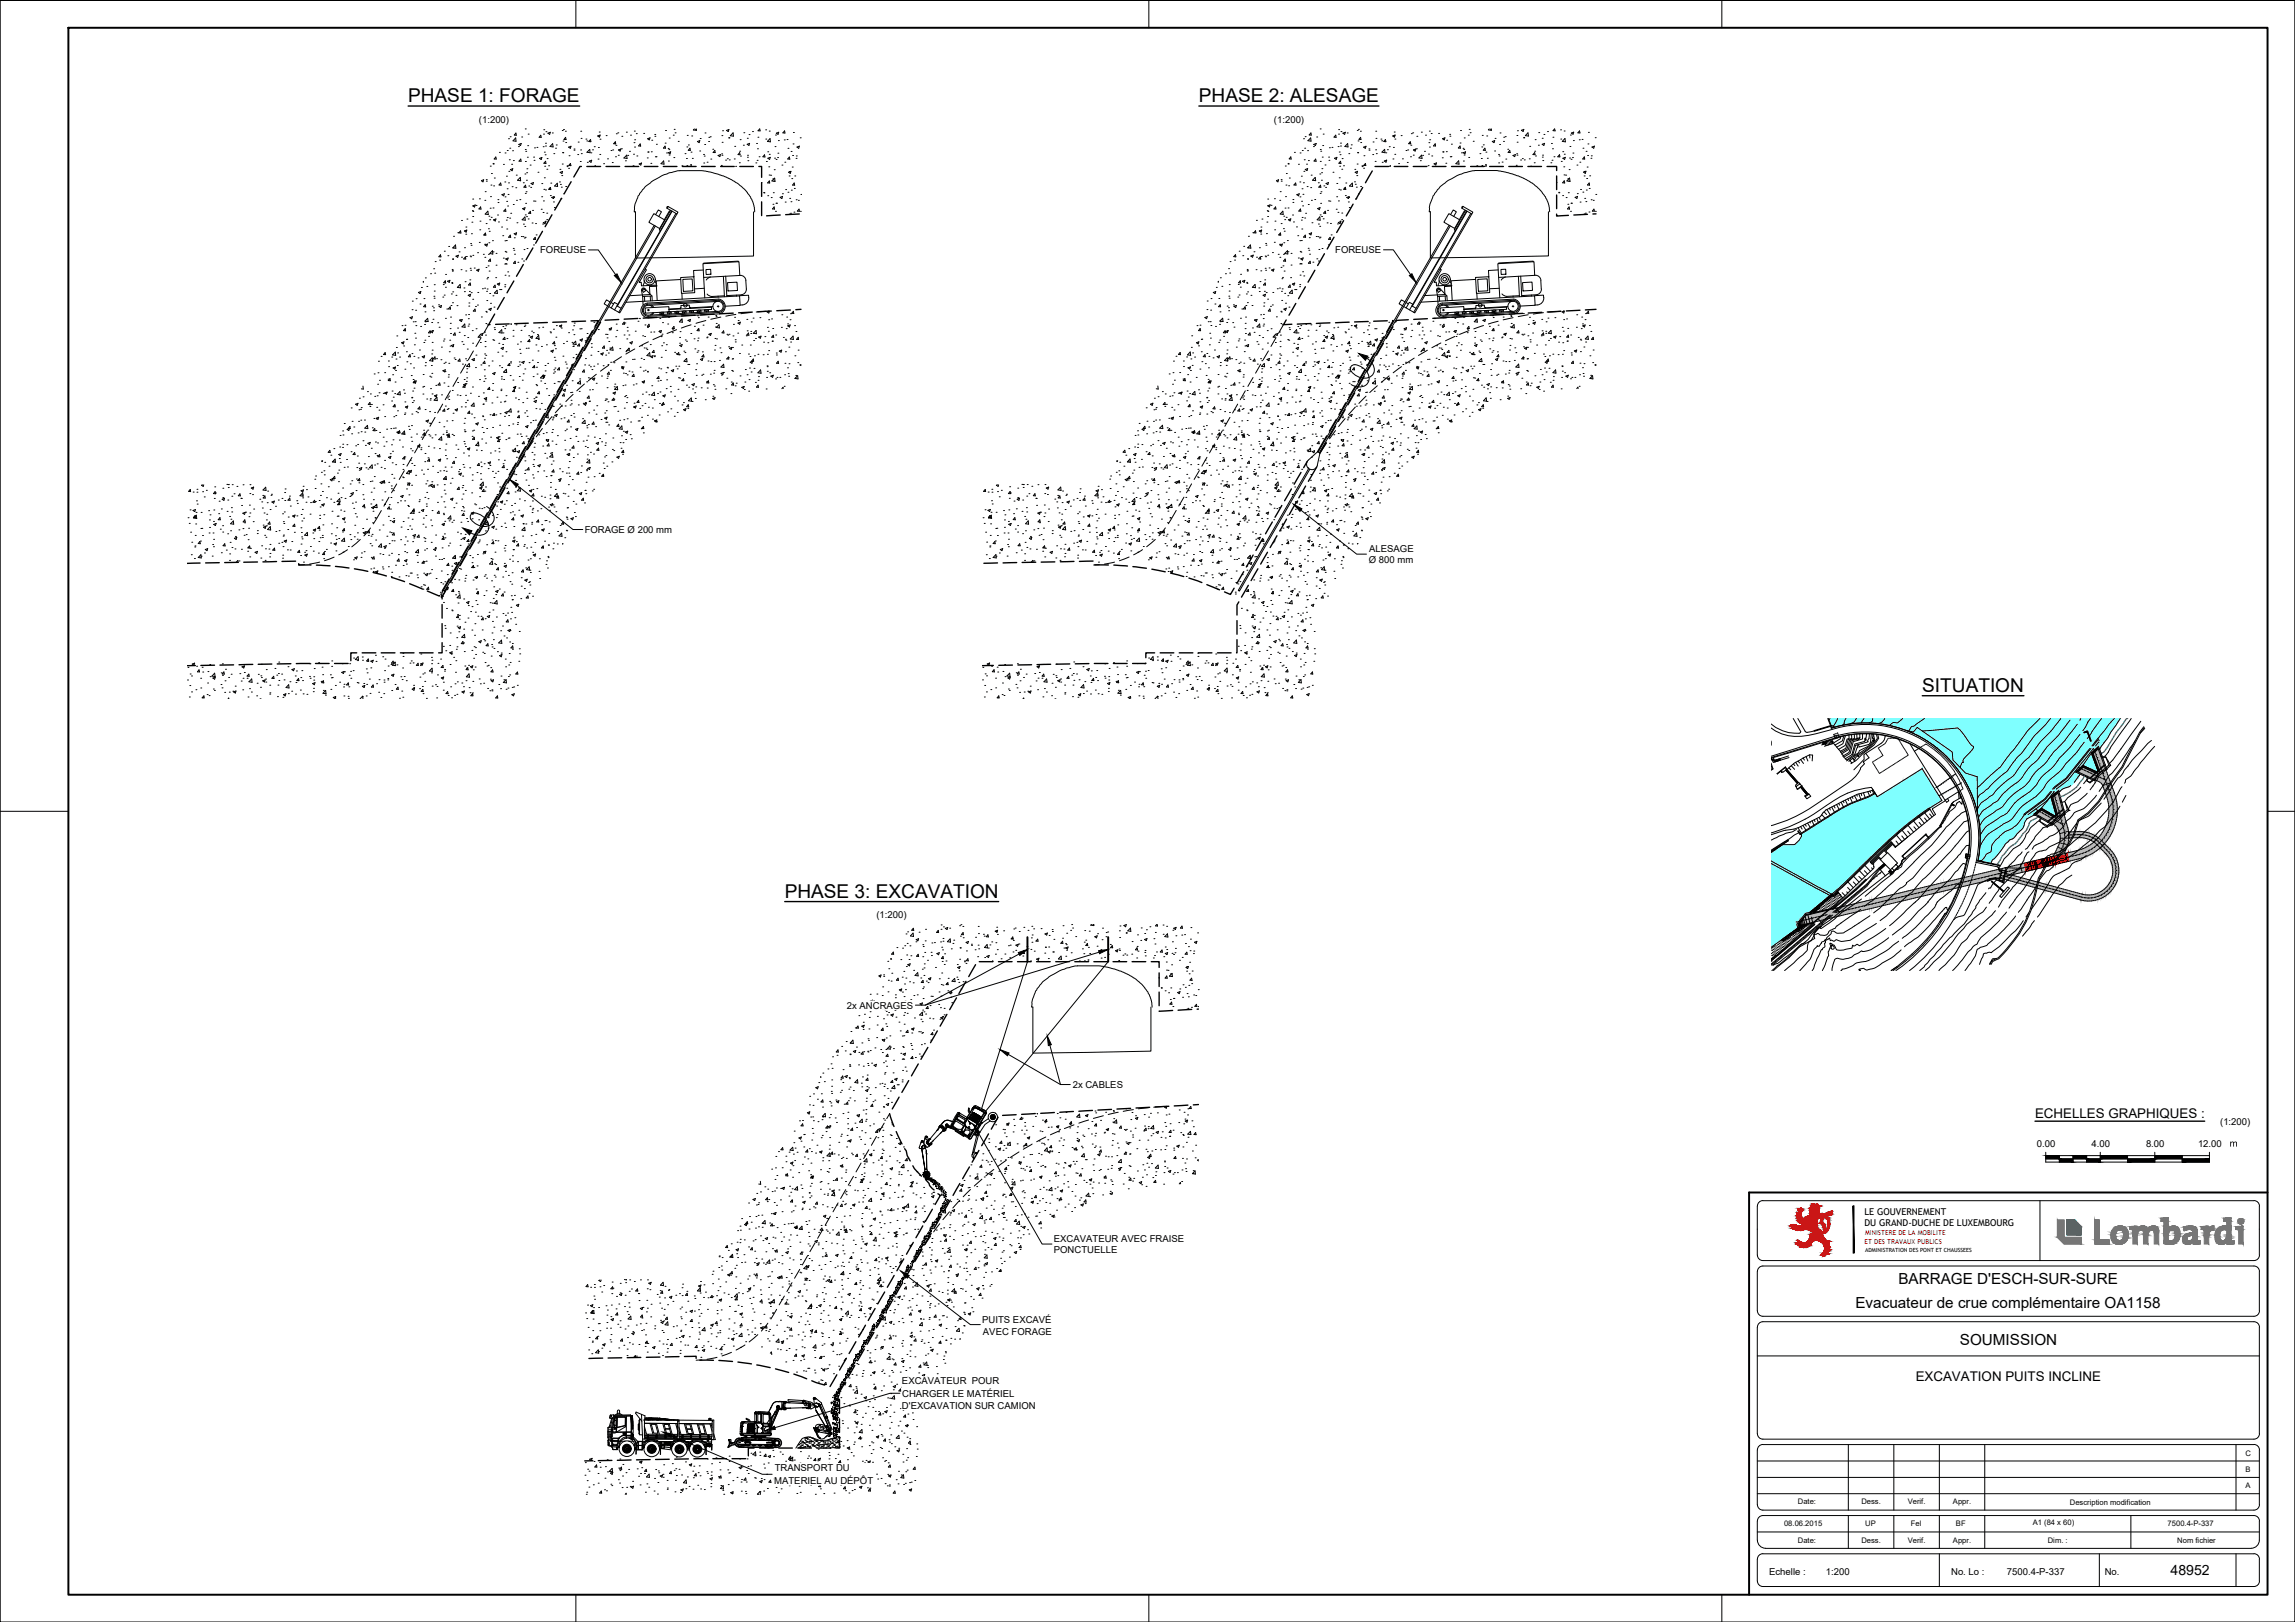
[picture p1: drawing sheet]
<svg xmlns="http://www.w3.org/2000/svg" width="841mm" height="594mm" viewBox="0 0 841 594" stroke-linecap="round" stroke-linejoin="round" font-family="sans-serif">
<defs><g id="words">
<g font-size="7">
<text x="149.6" y="37.4">PHASE 1: FORAGE</text>
<text x="439.3" y="37.4">PHASE 2: ALESAGE</text>
<text x="704.4" y="253.3">SITUATION</text>
<text x="287.6" y="328.7">PHASE 3: EXCAVATION</text>
</g>
<g font-size="5.6">
<text x="695.7" y="470.4">BARRAGE D'ESCH-SUR-SURE</text>
<text x="680" y="478.9">Evacuateur de crue complémentaire OA1158</text>
<text x="718.2" y="492.6">SOUMISSION</text>
</g>
<text font-size="5.2" x="795.4" y="576.8">48952</text>
<g font-size="4.9">
<text x="745.7" y="409.6">ECHELLES GRAPHIQUES :</text>
<text x="702" y="505.9">EXCAVATION PUITS INCLINE</text>
</g>
<text font-size="3.9" x="817.1" y="420">m</text>
<g font-size="3.5">
<text x="175.5" y="44.9">(1:200)</text>
<text x="466.9" y="44.9">(1:200)</text>
<text x="198" y="92.8">FOREUSE</text>
<text x="489.3" y="92.8">FOREUSE</text>
<text x="214.3" y="195.2">FORAGE Ø 200 mm</text>
<text x="501.8" y="202">ALESAGE</text>
<text x="501.6" y="206.3">Ø 800 mm</text>
<text x="321.2" y="336.3">(1:200)</text>
<text x="310.3" y="369.4">2x ANCRAGES</text>
<text x="393.1" y="398.5">2x CABLES</text>
<text x="813.6" y="412">(1:200)</text>
<text x="746.4" y="420">0.00</text>
<text x="766.4" y="420">4.00</text>
<text x="786.4" y="420">8.00</text>
<text x="805.5" y="420">12.00</text>
<text x="386.2" y="454.8">EXCAVATEUR AVEC FRAISE</text>
<text x="386.2" y="459">PONCTUELLE</text>
<text x="360" y="484.6">PUITS EXCAVÉ</text>
<text x="360.2" y="488.8">AVEC FORAGE</text>
<text x="330.5" y="507">EXCAVATEUR POUR</text>
<text x="330.6" y="511.8">CHARGER LE MATÉRIEL</text>
<text x="330.5" y="516.1">D'EXCAVATION SUR CAMION</text>
<text x="283.9" y="538.8">TRANSPORT DU</text>
<text x="283.7" y="543.7">MATERIEL AU DÉPÔT</text>
<text x="648.3" y="576.8">Echelle :</text>
<text x="669.1" y="576.8">1:200</text>
<text x="715" y="576.8">No. Lo :</text>
<text x="735.5" y="576.8">7500.4-P-337</text>
<text x="771.3" y="576.8">No.</text>
</g>
<g font-size="3.4">
<text x="683.3" y="444.9">LE GOUVERNEMENT</text>
<text x="683.3" y="449">DU GRAND-DUCHE DE LUXEMBOURG</text>
</g>
<g font-size="2.8">
<text x="822.8" y="533.1">C</text>
<text x="822.9" y="539.1">B</text>
<text x="822.9" y="545.1">A</text>
<text x="658.8" y="551">Date:</text>
<text x="682.1" y="551">Dess.</text>
<text x="699.1" y="551">Verif.</text>
<text x="715.7" y="551">Appr.</text>
<text x="758.5" y="551.1">Description modification</text>
<text x="653.8" y="559">08.06.2015</text>
<text x="683.6" y="558.9">UP</text>
<text x="700.3" y="558.9">Fel</text>
<text x="716.8" y="558.9">BF</text>
<text x="744.9" y="558.7">A1 (84 x 60)</text>
<text x="794.3" y="559">7500.4-P-337</text>
<text x="658.8" y="565">Date:</text>
<text x="682.1" y="565">Dess.</text>
<text x="699.1" y="565">Verif.</text>
<text x="715.7" y="565">Appr.</text>
<text x="750.4" y="565">Dim. :</text>
<text x="797.9" y="565">Nom fichier</text>
</g>
<g font-size="2.5" fill="#f00">
<text x="683.3" y="455.6">ET DES TRAVAUX PUBLICS</text>
<text x="683.5" y="452.4">MINISTERE DE LA MOBILITE</text>
</g>
<text font-size="2.1" x="683.5" y="458.5">ADMINISTRATION DES PONT ET CHAUSSEES</text>
<text font-size=".5" x="224.7" y="525.1" transform="rotate(2 224.7 525.1)">480</text>
</g></defs>
<!-- layer: LIN010CO -->
<g fill="none" stroke="#000" stroke-width=".37">
<path d="M180.7 59.9h.1M181.7 57.5l.2 .8-.8-.1zM183 55.8h.1M185.1 56h.1M185.9 55.1h.1M186.4 50.8h.1M186.6 58.5h.1M186.8 54.3h.1M186.9 50.1h.1M187.8 55.2h.1M188.1 58.8h.1M189 50.5l.1 1.2-1.1-.1z"/>
<path d="M189.1 48.7l.1 .8h-.7zM190 53.7h.1M190.1 52.9l.9-.4-.2 .8zM190.8 58.3l.2 .8-.8-.1zM191.2 50.2h.1M192.5 47.2h.1M192.5 54.8h.1M192.5 59.2h.1M192.7 55.4h.1M193.3 57.6h.1M193.4 53.4h.1M193.5 49.1h.1"/>
<path d="M195.5 57.5h.1M195.7 58.7h.1M195.9 54.2h.1M196.8 54h.1M197.7 58l.9-.3-.3 .7zM198.2 49.5l.1 .8h-.7zM199.1 53.7h.1M199.2 49.1h.1M199.3 47.5h.1M199.5 55.7h.1M199.8 56.7h.1M199.9 52.5h.1"/>
<path d="M199.9 53.5h.1M199.9 59.1l.2 .8-.8-.1zM200.1 48.2h.1M200.5 58.1h.1M200.8 48.8l.9-.4-.3 .8zM202.4 48.7h.1M202.5 52.6l.2 1.2-1.2-.1zM202.9 56.3h.1M203.6 54.3h.1M203.8 53.1h.1M206 47.8h.1M206.2 55.9h.1"/>
<path d="M206.2 56h.1M206.3 51.7h.1M206.5 47.4h.1M207.2 48.1h.1M207.3 50.3l.1 .8h-.7zM207.3 52.2h.1M208.4 53.9l.9-.3-.3 .7zM208.5 57h.1M209 59.9l.2 .8-.8-.1zM210.4 54.6h.1M210.4 55h.1M211.7 56.6h.1"/>
<path d="M211.9 52h.1M212.6 59.2h.1M212.8 54.9h.1M212.8 48.1h.1M212.9 50.7h.1M213 56.3h.1M214.7 50.9h.1M215.1 51.6h.1M215.1 55.8l1-1 .1 1.1zM215.2 59.5h.1M215.9 59l.9-.3-.2 .8zM216.4 51.1l.1 .8-.7-.1z"/>
<path d="M216.5 56h.1M217.1 54.9h.1M217.8 53.7h.1M219 49.8l.9-.3-.2 .7zM219.2 58.3h.1M219.3 54h.1M219.5 49.8h.1M219.6 48.4h.1M219.8 56.6h.1M219.9 51h.1M221.2 60h.1M222.1 49.7h.1"/>
<path d="M222.6 58.2h.1M223.9 55.1h.1M224.4 59.5h.1M224.5 54.9h.1M225.2 52.5h.1M225.5 51.9l.1 .8-.7-.1zM225.6 57.4h.1M225.7 53.2h.1M225.8 49h.1M226.4 48.7h.1M226.6 56.9h.1M226.6 54.9l.9-.3-.3 .7z"/>
<path d="M227.7 54.5h.1M227.9 49.9h.1M228.6 57.8l1.2 .3-.1-1.3-1.1 1.1M229.2 58.9h.1M229.5 48.4h.1M230 56.9h.1M230.7 55.4h.1M231.1 49.5h.1M232.2 56.5h.1M232.3 52.3h.1M232.5 48h.1M232.5 53.9h.1"/>
<path d="M232.6 51.2h.1M233.2 49h.1M233.4 57.1h.1M234.6 52.7l.2 .8-.8-.1zM235.9 48.9h.1M237.2 57.8h.1M237.3 50.8l.9-.3-.3 .7zM237.4 55.7h.1M237.4 55.6h.1M238.5 59.8h.1M238.7 55.6h.1M238.8 51.4h.1"/>
<path d="M239.9 49.2h.1M240 49.9h.1M240.2 57.4h.1M240.4 57.4h.1M240.5 52.8h.1M243.2 58.9l.1 1.2-1.1-.1zM243.7 53.5l.2 .8-.8-.1zM243.8 52.4h.1M243.9 47.8h.1M244.3 56h.1M244.9 54.4h.1M244.9 55.9l.9-.3-.3 .8z"/>
<path d="M244.9 59h.1M245.1 54.8h.1M245.2 56.8h.1M245.2 50.6h.1M246.7 49.5h.1M246.9 57.7h.1M247.1 47.4h.1M247.4 48.7h.1M248.5 51.8h.1M251 56.3h.1M251.5 58.1h.1M251.7 53.8h.1"/>
<path d="M251.8 49.6h.1M252.3 53.1h.1M252.9 54.3l.1 .8-.8-.1zM253.2 55.7h.1M253.5 49.8h.1M253.7 58h.1M254.5 47.2l-.4 .4 1.1 .2-.1-.6M254.8 47.4h.1M255.6 51.8l.9-.3-.3 .8zM256.4 55.3h.1M256.6 50.7h.1M257.8 56.6h.1"/>
<path d="M257.9 59.7h.1M258.1 57.2h.1M258.2 52.9h.1M258.4 48.7h.1M259.1 59.4h.1M259.7 51.8h.1M259.8 50.3h.1M260.3 50.1h.1M260.5 58.3h.1M261.2 54.7h.1M262 55.1l.1 .8h-.8zM263.1 57l.9-.4-.2 .8z"/>
<path d="M264.5 56.4h.1M264.5 49.7h.1M264.6 56.9h.1M264.6 52.1h.1M264.8 47.9h.1M265.9 58.6h.1M266.2 47.8l.9-.4-.2 .8zM266.5 58.1h.1M267.1 50.4h.1M267.1 50.6h.1M267.3 58.6h.1M268.6 48.7l.2 1.2-1.2-.2z"/>
<path d="M269.1 58.2h.1M269.2 53.6h.1M270.9 59.6h.1M271.1 55.4h.1M271.2 56.7l-.1-.8-.6 .7 .7 .1M271.2 51.2h.1M271.4 57.2h.1M272.4 53.2h.1M272.6 48.6h.1M273.8 52.8l.9-.3-.3 .8zM273.9 50.6h.1M273.9 57.6h.1"/>
<path d="M273.9 56.9h.1M274.1 58.9h.1M274.5 49.3h.1M275.8 48.2h.1M277 59.7h.1M277.2 52.5h.1M277.5 58.7h.1M277.6 54.5h.1M277.7 50.3h.1M278.2 57.4h.1M278.4 47.2l.2 .7h-.8zM280.2 56.7l.1 .8-.7-.1z"/>
<path d="M280.6 47.6h.1M280.6 50.9h.1M280.8 59.2h.1M281.3 55.6h.1M281.4 58l.9-.4-.3 .8zM281.9 56.5h.1M281.9 48h.1M282.2 50.8l.1 1.2-1.1-.2zM283.8 57.9h.1M284 53.7h.1M284.2 49.5h.1M284.4 58.4h.1"/>
<path d="M284.5 48.8l.9-.4-.3 .8zM284.9 57.7h.1M285.1 56.1h.1M285.2 51.5h.1M287.4 51.2h.1M287.5 47.9l.2 .8h-.8zM287.6 59.4h.1M288.4 51.1h.1M288.8 54.3h.1M289.3 57.5l.1 .8-.7-.1zM289.9 55.5h.1M290.4 57h.1"/>
<path d="M290.6 52.7h.1M290.7 48.5h.1M291.7 58h.1M291.8 57.1h.1M292.1 53.9l.8-.4-.2 .8zM293.2 50.5h.1M472 59.9h.1M473 57.5l.2 .8-.8-.1zM474.3 55.8h.1M476.4 56h.1M477.2 55.1h.1M477.7 50.8h.1"/>
<path d="M477.9 58.5h.1M478.1 54.3h.1M478.3 50.1h.1M479.2 55.2h.1M479.5 58.8h.1M480.3 50.5l.1 1.2-1.1-.2zM480.4 48.7l.1 .8-.7-.1zM481.3 53.7h.1M481.4 52.9l.9-.4-.3 .8zM482.1 58.3l.2 .8-.8-.1zM482.5 50.2h.1M483.8 47.2h.1"/>
<path d="M483.8 59.1h.1M483.8 54.8h.1M484 55.4h.1M484.5 57.5h.1M484.7 53.3h.1M484.9 49.1h.1M486.9 57.5h.1M487 58.7h.1M487.2 54.1h.1M488.1 54h.1M489 58l.9-.4-.2 .8zM489.5 49.5l.1 .8-.7-.1z"/>
<path d="M490.3 53.7h.1M490.5 49.1h.1M490.6 47.5h.1M490.8 55.7h.1M491.1 56.7h.1M491.2 52.4h.1M491.2 53.5h.1M491.2 59.1l.2 .8-.8-.1zM491.4 48.2h.1M491.8 58.1h.1M492.1 48.8l.9-.4-.2 .8zM493.7 48.7h.1"/>
<path d="M493.9 52.6l.1 1.2-1.2-.1zM494.3 56.3h.1M494.9 54.3h.1M495.2 53.1h.1M497.4 47.8h.1M497.5 55.9h.1M497.5 56h.1M497.7 51.6h.1M497.8 47.4h.1M498.5 48.1h.1M498.6 50.3l.1 .8-.7-.1zM498.6 52.2h.1"/>
<path d="M499.7 53.9l.9-.3-.3 .7zM499.8 57h.1M500.4 59.9l.1 .7h-.8zM501.6 54.5h.1M501.7 55h.1M503 56.6h.1M503.2 52h.1M503.9 59.1h.1M504.1 54.9h.1M504.1 48.1h.1M504.2 50.7h.1M504.4 56.3h.1"/>
<path d="M506.1 50.9h.1M506.3 51.6h.1M506.5 59.5h.1M507.3 59l.9-.4-.3 .8zM507.4 54.7l.1 1.2-1.1-.2zM507.7 51.1l.2 .8-.8-.1zM507.8 56h.1M508.4 54.8h.1M509.1 53.7h.1M510.4 49.8l.9-.3-.3 .7zM510.5 58.2h.1M510.6 54h.1"/>
<path d="M510.8 49.8h.1M510.9 48.4h.1M511.1 56.5h.1M511.2 50.9h.1M512.5 59.9h.1M513.5 49.7h.1M513.9 58.2h.1M515.2 55.1h.1M515.7 59.5h.1M515.9 54.9h.1M516.5 52.5h.1M516.8 51.9l.2 .8-.8-.1z"/>
<path d="M516.9 57.4h.1M517 53.2h.1M517.2 49h.1M517.7 48.7h.1M517.9 56.8h.1M517.9 54.9l.9-.3-.2 .7zM519 54.5h.1M519.2 49.9h.1M520.5 58.9h.1M520.9 48.4h.1M521 56.8l.1 1.2-1.1-.2zM521.3 56.9h.1"/>
<path d="M522 55.4h.1M522.4 49.5h.1M523.5 56.4h.1M523.6 52.3h.1M523.8 48h.1M523.8 53.9h.1M523.9 51.2h.1M524.5 48.9h.1M524.7 57.1h.1M525.9 52.7l.2 .8-.8-.1zM527.2 48.9h.1M528.5 57.8h.1"/>
<path d="M528.6 50.8l.9-.3-.2 .7zM528.7 55.6h.1M528.8 55.7h.1M529.8 59.8h.1M530 55.6h.1M530.1 51.4h.1M531.2 49.2h.1M531.3 49.9h.1M531.5 57.4h.1M531.7 57.4h.1M531.9 52.8h.1M534.5 58.9l.2 1.2-1.2-.1z"/>
<path d="M535.1 52.4h.1M535.1 53.5l.1 .8-.8-.1zM535.2 47.8h.1M535.6 56h.1M536.2 54.3h.1M536.2 55.9l.9-.3-.3 .8zM536.3 59h.1M536.4 54.8h.1M536.5 56.8h.1M536.6 50.5h.1M538.1 49.5h.1M538.2 57.7h.1"/>
<path d="M538.4 47.4h.1M538.7 48.6h.1M539.9 51.7h.1M542.3 56.3h.1M542.8 58.1h.1M543 53.8h.1M543.2 49.6h.1M543.6 53.1h.1M544.2 54.3l.1 .8-.7-.1zM544.5 55.7h.1M544.8 49.8h.1M545 58h.1"/>
<path d="M545.8 47.2l-.4 .4 1.1 .2v-.6M546.1 47.3h.1M546.9 51.8l.9-.3-.3 .8zM547.7 55.3h.1M547.9 50.7h.1M549.1 56.6h.1M549.2 59.7h.1M549.4 57.1h.1M549.5 52.9h.1M549.7 48.7h.1M550.5 59.4h.1M551 51.8h.1"/>
<path d="M551.1 50.3h.1M551.6 50.1h.1M551.8 58.3h.1M552.5 54.7h.1M553.3 55.1l.1 .8-.7-.1zM554.4 57l.9-.4-.2 .8zM555.8 56.3h.1M555.9 49.6h.1M555.9 56.8h.1M556 52.1h.1M556.1 47.9h.1M557.2 58.6h.1"/>
<path d="M557.5 47.7l.9-.3-.2 .7zM557.9 58.1h.1M558.4 50.3h.1M558.4 50.5h.1M558.6 58.6h.1M559.9 48.7l.2 1.1-1.1-.1zM560.4 58.2h.1M560.6 53.6h.1M562.2 59.6h.1M562.4 55.4h.1M562.4 55.9l.1 .8-.7-.1zM562.6 51.2h.1"/>
<path d="M562.7 57.1h.1M563.8 53.2h.1M563.9 48.6h.1M565.1 50.6h.1M565.1 52.8l.9-.3-.3 .8zM565.2 57.5h.1M565.3 56.8h.1M565.4 58.8h.1M565.8 49.2h.1M567.1 48.2h.1M568.3 59.6h.1M568.5 52.5h.1"/>
<path d="M568.7 58.7h.1M568.9 54.5h.1M569.1 50.3h.1M569.5 57.4h.1M569.7 47.2l-.6 .7h.8l-.2-.7M571.5 56.7l.1 .8-.7-.1zM571.9 47.6h.1M572 50.9h.1M572.1 59.1h.1M572.7 55.6h.1M572.7 58l.9-.4-.2 .8zM573.2 48h.1"/>
<path d="M573.2 56.5h.1M573.5 50.7l.2 1.3-1.2-.2zM575.2 57.9h.1M575.3 53.7h.1M575.5 49.5h.1M575.7 58.3h.1M575.8 48.7l.9-.3-.2 .8zM576.2 57.7h.1M576.4 56.1h.1M576.6 51.5h.1M578.7 51.2h.1M578.8 47.9l.2 .8h-.8z"/>
<path d="M579 59.4h.1M579.8 51.1h.1M580.1 54.3h.1M580.6 57.5l.1 .8-.7-.1zM581.2 55.4h.1M581.8 57h.1M581.9 52.7h.1M582.1 48.5h.1M583 58h.1M583.1 57.1h.1M583.4 53.9l.9-.4-.3 .8zM584.6 50.4h.1"/>
<path d="M173.1 77.1h.1M173.2 72.9h.1M173.2 79.3h.1M173.3 77.4h.1M173.3 75.4l.9-.3-.3 .7zM174.5 75.2h.1M175.7 72.8h.1M176.1 75.8l.2 .8-.8-.1 .6-.7M176.4 66.1l.8-.3-.2 .8-.6-.4M177.7 73.4h.1M177.8 70.2h.1M178.2 65.8h.1"/>
<path d="M178.2 66.4h.1M178.8 77.4l.1 1.2-1.1-.2zM179.2 79.2h.1M179.6 76.3h.1M179.7 60.8h.1M179.7 72h.1M179.9 67.8h.1M180 79.6h.1M180.1 63.6h.1M180.7 76.2h.1M180.7 60.1h.1M180.9 68.1h.1"/>
<path d="M181.1 65.2h.1M182.3 78.8h.1M182.5 73.1h.1M182.5 74.2h.1M183.5 67l.1 .8-.7-.1zM183.9 71.3l.9-.3-.2 .7zM184.5 60.2h.1M185 66.6h.1M185.1 72.1h.1M185.3 76.6l.1 .8-.8-.1zM185.6 64.5h.1M185.7 73.8h.1"/>
<path d="M185.8 69.1h.1M185.9 79.7h.1M186 75.5h.1M186.2 71.2h.1M186.4 67h.1M186.5 62.8h.1M186.8 79.9h.1M187 62.1l.9-.3-.2 .7zM187.2 78.1h.1M187.5 60.2h.1M187.7 68.4h.1M188.1 74.9h.1"/>
<path d="M189 68.8h.1M189.2 64.1h.1M189.3 73.4h.1M190.5 73.1h.1M190.7 65l.1 1.2-1.1-.2zM191.5 76.4l.9-.3-.2 .7zM191.8 66.9h.1M192.4 63.7h.1M192.5 78.7h.1M192.5 70.8h.1M192.6 67.8l.1 .8h-.7zM192.6 74.5h.1"/>
<path d="M192.8 70.2h.1M192.9 66h.1M193 79.3h.1M193 63.3h.1M193.1 61.8h.1M193.8 68.1h.1M194.3 60.5h.1M194.4 77.4l.1 .8-.8-.1zM194.5 68.6h.1M194.6 67.2l.9-.3-.3 .7zM195.2 77.1h.1M195.5 73.6h.1"/>
<path d="M196 73.7h.1M197.1 63.1h.1M198.3 76.6h.1M198.5 72.1h.1M198.5 67.2h.1M199 77.8h.1M199.1 73.6h.1M199.3 69.4h.1M199.5 65.1h.1M199.6 60.9h.1M199.9 69.6h.1M200.4 78.1h.1"/>
<path d="M200.4 62h.1M201 60.7h.1M201.3 68.9h.1M201.7 71.6h.1M201.7 68.6l.1 .8h-.7zM201.8 67.1h.1M202.2 72.3l.9-.3-.3 .7zM202.8 74h.1M202.9 72.4h.1M203.2 76h.1M204.2 67.1l.1 1.2-1.1-.2zM205 66.6h.1"/>
<path d="M205.2 62h.1M205.3 63.1l.9-.3-.3 .8zM205.4 67.5h.1M205.6 72.8h.1M205.7 68.6h.1M205.9 64.3h.1M206 60.1h.1M206.5 71h.1M207.3 68.3h.1M207.8 61h.1M207.8 60.7h.1M208.4 61.7h.1"/>
<path d="M217.9 61l.2-.3 .1 .3M232 60.7h.1M234.2 60l.9-.3-.3 .8zM249.9 60.7h.1M251.7 60.7h.1M252.6 61l.8-.3-.1 .3M253.1 60.3h.1M264.3 60.6h.1M269.6 60.9h.1M279.1 66.9v.1M279.9 70.5h.1M280 70.7h.1"/>
<path d="M281.3 71.7h.1M281.7 61.1h.1M281.9 64.1h.1M281.9 66.3l.2 .7h-.8zM282.4 64.2h.1M282.6 72.4h.1M283.2 65.5h.1M283.3 74.8h.1M283.4 70.6h.1M283.5 66.4h.1M283.7 75.8l.1 .8-.7-.1 .6-.7M283.7 62.2h.1"/>
<path d="M283.9 65.2l.1 1.2-1.1-.1zM284.2 77.4h.1M284.4 74.4h.1M284.6 74.4h.1M285.9 72.3l.9-.4-.3 .8zM286.6 60.5h.1M286.7 71h.1M287.7 74h.1M287.9 69.4h.1M288.8 70.4h.1M289 63.1l.9-.3-.3 .7zM289.2 64.4h.1"/>
<path d="M289.2 78.4h.1M289.3 62.8h.1M289.4 72.7h.1M289.7 78.1h.1M289.9 73.9h.1M290 69.7h.1M290.2 65.4h.1M290.3 61.2h.1M291 77.7h.1M291 67l.2 .8h-.8zM291.1 69h.1M291.3 64.4h.1"/>
<path d="M291.8 73.2h.1M292.6 73.4h.1M292.8 76.6l.1 .8-.7-.1zM293.5 71.2h.1M293.5 77.4v.1M464.4 77.1h.1M464.5 79.3h.1M464.6 72.9h.1M464.6 75.4l.9-.4-.3 .8zM464.6 77.4h.1M465.8 75.2h.1M467 72.8h.1"/>
<path d="M467.4 75.8l.2 .8-.7-.1zM467.8 66.1l.7-.3-.2 .8-.6-.4M469 73.4h.1M469.1 70.2h.1M469.5 65.8h.1M469.5 66.4h.1M470.1 77.4l.1 1.1-1.1-.1zM470.5 79.2h.1M470.9 76.2h.1M471 60.8h.1M471.1 72h.1M471.3 67.8h.1"/>
<path d="M471.3 79.6h.1M471.4 63.6h.1M472 76.2h.1M472.1 60.1h.1M472.2 68h.1M472.5 65.2h.1M473.7 78.8h.1M473.8 74.1h.1M473.8 73.1h.1M474.8 67l.1 .8-.7-.1zM475.2 71.3l.9-.3-.2 .7zM475.8 60.2h.1"/>
<path d="M476.3 66.6h.1M476.4 72.1h.1M476.5 76.6l.2 .8-.7-.1zM476.9 64.5h.1M477 73.7h.1M477.1 69.1h.1M477.2 79.6h.1M477.4 75.4h.1M477.5 71.2h.1M477.6 66.9h.1M477.8 62.8h.1M478.1 79.9h.1"/>
<path d="M478.3 62.1l.9-.4-.2 .8zM478.5 78.1h.1M478.8 60.1h.1M479 68.3h.1M479.4 74.9h.1M480.3 68.7h.1M480.5 64.1h.1M480.6 73.4h.1M481.8 73.1h.1M482 65l.1 1.2-1.1-.2zM482.9 76.4l.8-.4-.2 .8zM483.1 66.9h.1"/>
<path d="M483.7 63.7h.1M483.7 79.4l.1 1.3-1.1-.2zM483.8 78.7h.1M483.8 70.8h.1M483.9 67.8l.1 .8h-.7zM484 74.5h.1M484.1 70.2h.1M484.3 66h.1M484.3 63.3h.1M484.3 79.3h.1M484.4 61.8h.1M485.1 68.1h.1"/>
<path d="M485.6 60.4h.1M485.6 77.4l.2 .8-.7-.1zM485.8 68.6h.1M485.9 67.2l.9-.3-.2 .7zM486.5 77.1h.1M486.8 73.6h.1M487.3 73.7h.1M488.5 63.1h.1M489.7 76.6h.1M489.8 72.1h.1M489.9 67.2h.1M490.3 77.8h.1"/>
<path d="M490.5 73.6h.1M490.6 69.4h.1M490.8 65.1h.1M490.9 60.9h.1M491.2 69.6h.1M491.7 62h.1M491.7 78h.1M492.3 60.7h.1M492.5 68.9h.1M493 71.6h.1M493 68.6l.2 .8h-.8zM493.2 67h.1"/>
<path d="M493.5 72.3l.9-.3-.2 .7zM494.1 74h.1M494.2 72.3h.1M494.5 76h.1M495.6 67.1l.1 1.2-1.2-.2zM496.4 66.6h.1M496.5 62h.1M496.6 63.1l.9-.3-.3 .7zM496.7 67.5h.1M496.9 72.7h.1M497 68.6h.1M497.2 64.3h.1"/>
<path d="M497.3 60.1h.1M497.8 71h.1M498.6 68.3h.1M499.1 60.7h.1M499.2 61h.1M499.7 61.6h.1M509.2 61l.3-.4v.4M523.3 60.7h.1M525.5 60l.9-.3-.2 .7zM541.2 60.7h.1M543.1 60.6h.1M543.9 61l.8-.3-.1 .3"/>
<path d="M544.4 60.3h.1M555.6 60.6h.1M560.9 60.9h.1M570.4 66.9v.1M571.2 70.5h.1M571.2 70.6h.1M572.6 71.6h.1M573.1 61.1h.1M573.2 64.1h.1M573.2 66.2l.2 .8-.8-.1zM573.7 64.1h.1M573.9 72.4h.1"/>
<path d="M574.5 74.8h.1M574.5 65.5h.1M574.7 70.6h.1M574.9 66.4h.1M575 62.1h.1M575 75.8l.2 .8-.8-.1zM575.2 65.2l.2 1.2-1.2-.1zM575.5 77.4h.1M575.7 74.4h.1M575.9 74.4h.1M577.2 72.3l.9-.4-.3 .8zM577.9 60.5h.1"/>
<path d="M578 70.9h.1M579 74h.1M579.2 69.4h.1M580.1 70.4h.1M580.3 63l.9-.3-.3 .8zM580.5 78.4h.1M580.5 64.4h.1M580.6 62.8h.1M580.7 72.7h.1M581 78.1h.1M581.2 73.8h.1M581.3 69.6h.1"/>
<path d="M581.4 65.4h.1M581.6 61.2h.1M582.3 77.7h.1M582.4 69h.1M582.4 67l.1 .8-.8-.1zM582.5 64.4h.1M583.1 73.2h.1M583.9 73.4h.1M584.1 76.6l.2 .8-.8-.1zM584.8 71.2h.1M584.9 77.4v.1M158.9 98.4h.1"/>
<path d="M159.5 95.8h.1M161.1 95.3h.1M161.4 93.3l.2 .8-.8-.1zM162.8 92h.1M164.1 93.7h.1M164.4 90.3h.1M165.7 98.7h.1M165.7 99.2h.1M165.8 99.2h.1M165.9 95h.1M165.9 94.8h.1M166 90.8h.1"/>
<path d="M166.2 86.5h.1M166.9 89.7l.1 1.2-1.1-.1zM167.1 93.8l.9-.3-.3 .7zM167.8 85.2h.1M168.2 92.3h.1M168.8 84.6l.1 .8-.8-.1zM169 98.8h.1M169.1 94.2h.1M169.1 80.7h.1M170.2 84.6l.9-.3-.3 .7zM170.2 90.7h.1M170.6 94.1l.1 .8-.8-.1z"/>
<path d="M170.7 85.8h.1M170.7 99.2h.1M170.7 83.2h.1M170.9 94h.1M171.1 80.2h.1M172.3 98.3h.1M172.3 93.8h.1M172.5 94h.1M172.5 89.2h.1M172.5 99h.1M172.6 89.8h.1M172.8 85.6h.1"/>
<path d="M172.9 81.4h.1M173.3 93.5h.1M173.8 98.2h.1M174.7 98.9l.9-.3-.3 .8zM175 92.6h.1M175.6 88.8h.1M175.8 84.2h.1M175.9 81h.1M177.1 93.1h.1M177.5 86h.1M177.6 89.5h.1M177.7 94.2h.1"/>
<path d="M177.8 89.7l.8-.3-.2 .7zM177.9 85.4l.2 .7h-.8zM178.1 98h.1M178.1 81.9h.1M178.9 97.4h.1M179 93.1h.1M179 83.8h.1M179.2 88.9h.1M179.2 99.3h.1M179.3 84.7h.1M179.5 80.5h.1M179.7 94.9l.1 .8-.8-.1z"/>
<path d="M180.5 88.2h.1M180.5 91.8l.1 1.3-1.1-.2zM180.7 92.3h.1M180.8 80.5l.9-.3-.2 .8zM181.8 97.1h.1M181.8 92.8h.1M182.7 81.3h.1M183.8 83.2h.1M184.2 86.3h.1M184.4 94.5h.1M185 96.7h.1M185 88.2h.1"/>
<path d="M185.1 92.1h.1M185.3 96.6h.1M185.3 94.8l.9-.3-.2 .8zM185.4 92.3h.1M185.5 96.7h.1M185.5 88.1h.1M185.5 80.6h.1M185.7 83.9h.1M186.1 99.6h.1M187 86.1l.2 .8h-.8zM188.1 91h.1M188.3 91.7h.1"/>
<path d="M188.4 85.6l.9-.3-.2 .7zM188.5 87.1h.1M188.6 93.1h.1M188.8 95.7l.1 .8-.7-.1zM189.4 81.6h.1M189.8 96.1h.1M191.1 86.6h.1M191.2 94.8h.1M191.3 80.5l1.1-1 .1 1.2zM191.6 86.7h.1M191.8 82.1h.1M191.9 95.6h.1"/>
<path d="M192 91.4h.1M192.2 87.2h.1M192.3 82.9h.1M192.4 86.9h.1M193.1 91h.1M193.5 80.2h.1M195 81.7h.1M195.5 89.7h.1M196.1 86.9l.2 .8-.8-.1zM196.3 81.9h.1M196.5 86h.1M198.8 82.1h.1"/>
<path d="M199.1 81.5l.9-.3-.3 .8zM199.8 81h.1M200.4 80.4h.1M450.2 98.4h.1M450.8 95.8h.1M452.4 95.3h.1M452.8 93.3l.1 .8-.8-.1zM454.1 92h.1M455.4 93.7h.1M455.8 90.2h.1M457 99.2h.1M457 98.7h.1"/>
<path d="M457.1 99.2h.1M457.2 94.8h.1M457.2 95h.1M457.3 90.8h.1M457.5 86.5h.1M458.2 89.7l.2 1.2-1.2-.2zM458.4 93.8l.9-.4-.3 .8zM459.1 85.2h.1M459.5 92.2h.1M460.1 84.5l.1 .8h-.7zM460.3 98.8h.1M460.4 80.7h.1"/>
<path d="M460.5 94.2h.1M461.5 84.6l.9-.3-.3 .7zM461.5 90.7h.1M461.9 94.1l.1 .8-.7-.1zM462 85.7h.1M462 99.2h.1M462.1 83.2h.1M462.2 94h.1M462.4 80.2h.1M463.6 98.3h.1M463.6 93.8h.1M463.8 94h.1"/>
<path d="M463.8 89.2h.1M463.8 99h.1M463.9 89.8h.1M464.1 85.6h.1M464.3 81.3h.1M464.6 93.5h.1M465.1 98.1h.1M466 98.9l.9-.3-.3 .7zM466.3 92.5h.1M467 88.7h.1M467.1 84.2h.1M467.2 81h.1"/>
<path d="M468.4 93.1h.1M468.8 86h.1M468.9 89.5h.1M469 94.2h.1M469.1 89.7l.8-.3-.2 .7zM469.2 85.3l.1 .8-.7-.1zM469.4 97.9h.1M469.5 81.9h.1M470.2 97.4h.1M470.3 93.1h.1M470.3 83.7h.1M470.5 88.9h.1"/>
<path d="M470.6 99.3h.1M470.6 84.7h.1M470.8 80.4h.1M470.8 92.9l1-1.1 .1 1.2zM471 94.9l.1 .8-.7-.1zM471.8 88.1h.1M472 92.2h.1M472.1 80.5l.9-.3-.2 .7zM473.1 97.1h.1M473.1 92.8h.1M474 81.3h.1M475.1 83.1h.1"/>
<path d="M475.6 86.3h.1M475.8 94.5h.1M476.3 96.7h.1M476.3 88.2h.1M476.5 92.1h.1M476.6 96.5h.1M476.7 94.8l.9-.3-.3 .8zM476.7 92.3h.1M476.8 96.7h.1M476.9 88.1h.1M476.9 80.6h.1M477.1 83.9h.1"/>
<path d="M477.4 99.5h.1M478.3 86.1l.2 .8-.8-.1zM479.4 90.9h.1M479.6 91.7h.1M479.8 85.6l.9-.3-.3 .7zM479.8 87.1h.1M479.9 93.1h.1M480.1 95.7l.1 .7h-.7zM480.8 81.6h.1M481.1 96h.1M482.3 86.6h.1M482.6 94.8h.1"/>
<path d="M483 86.7h.1M483.2 95.6h.1M483.2 82.1h.1M483.3 91.4h.1M483.5 87.1h.1M483.6 82.9h.1M483.7 86.9h.1M484.5 91h.1M484.9 80.2h.1M486.3 81.6h.1M486.8 89.7h.1M487.4 86.9l.2 .8-.8-.1z"/>
<path d="M487.6 81.8h.1M487.8 86h.1M490.1 82h.1M490.4 81.5l.9-.3-.2 .7zM491.1 81h.1M491.7 80.4h.1M147.3 119.3h.1M148.4 119.1h.1M150.2 116.3l.9-.3-.2 .8zM151 113.4h.1M151.1 110.3h.1M151.4 117.9h.1"/>
<path d="M152.1 117.8h.1M152.3 113.6h.1M152.4 119.3h.1M152.5 109.4h.1M153.3 107.1l.9-.3-.2 .7zM153.9 111.4h.1M154.1 119.6h.1M154.4 105.3h.1M155.2 103.1l-.2 .2M155.4 109.4h.1M155.6 118.8h.1M155.7 114.2h.1"/>
<path d="M155.8 117.9h.1M155.8 111.6l.2 .8-.8-.1zM155.9 101.8h.1M156.4 104.9h.1M156.7 116.6l.2 1.2-1.2-.2zM157.8 100.3h.1M158.2 118.1h.1M158.4 112.2h.1M158.7 116.9h.1M158.8 112.7h.1M158.9 113.8h.1M159 108.5h.1"/>
<path d="M159.1 109.2h.1M159.1 104.3h.1M159.1 106.6h.1M159.3 100h.1M160.4 118.2h.1M160.7 111.6h.1M160.9 119.9h.1M160.9 112.2l.9-.3-.3 .8zM162.3 108.8h.1M162.4 104.2h.1M162.8 108.1h.1M163.2 102.8l.1 .8h-.7z"/>
<path d="M163.2 105.2h.1M163.2 116.6h.1M163.3 100.5h.1M163.7 113.2h.1M164 103l.9-.3-.3 .7zM165 112.4l.1 .8-.8-.1zM165 118.4h.1M165.1 116.1h.1M165.3 111.9h.1M165.4 107.7h.1M165.6 103.5h.1M165.6 103.8h.1"/>
<path d="M165.8 110.9h.1M165.9 106.9h.1M167.1 108.2h.1M167.5 111.9h.1M168.4 117.2h.1M168.5 117.4l.9-.4-.3 .8zM168.6 104.2l.1 1.2-1.1-.1zM169.3 119.7l1.1 .2-.1-1.2-1 1M170 105.5h.1M170.2 106.8h.1M170.4 103.2h.1M170.6 115.3h.1"/>
<path d="M171.5 119.4h.1M171.6 108.1l.9-.3-.3 .8zM171.6 116.7h.1M171.7 115.2h.1M171.8 112.1h.1M171.8 118.7h.1M171.8 111h.1M172 106.7h.1M172.2 102.5h.1M172.3 103.6l.2 .9-.8-.1zM172.7 107.2h.1M173.2 109.6h.1"/>
<path d="M174.1 113.2l.1 .8-.8-.1zM174.2 112.2h.1M175 111.7h.1M175.1 107.1h.1M176.4 116.1h.1M176.8 105.8h.1M177.6 105.6h.1M178.1 118.5h.1M178.1 114.1h.1M178.2 114.3h.1M178.3 106.7h.1M178.4 110.1h.1"/>
<path d="M178.4 102.1h.1M178.5 105.8h.1M178.6 119h.1M178.7 101.6h.1M179.2 113.3l.8-.4-.2 .8zM179.5 107.5h.1M179.7 111.1h.1M180.6 108.3h.1M181 112.5h.1M181.4 104.5l.2 .8-.8-.1zM181.7 101.7h.1M182.2 106.3l.1 1.2-1.1-.2z"/>
<path d="M182.2 104l.9-.3-.2 .8zM183.1 106.1h.1M183.6 106.1h.1M184.3 119.6h.1M185 105h.1M185 104.3h.1M185.1 100.8h.1M185.3 119.3h.1M186.4 101.1h.1M187.5 118.6l-.1 .2-.3-.2M189.1 119h.1M192.1 119.6h.1"/>
<path d="M192.4 119.1h.1M198.9 119.9h.1M203.9 119.3h.1M205 119.4l.9-.3-.3 .7zM210.2 119.3h.1M210.4 118.3h.1M217.6 118h.1M217.8 119.8h.1M225.8 118.7h.1M228.7 118l.2 .8-.8-.1zM229 118.3h.1M229.8 119.9h.1"/>
<path d="M233.8 117.7h.1M234.4 116.6h.2M236.3 119h.1M237.3 119.9h.1M237.8 118.8l.2 .8-.8-.1zM241.8 116.6h.1M242.8 118.2h.1M244.7 118.7h.1M245 116.2h.1M247 119.6l.1 .8-.8-.1zM249.4 117.2h.1M249.9 116.8l.2 1.2-1.1-.1z"/>
<path d="M252.1 117.4h.1M252.2 117.3l.9-.3-.3 .7zM254.5 119.5h.1M255.6 115.7h.1M255.9 116.3h.1M257.6 119.1h.1M259.5 116.1h.1M262.2 119.8h.1M262.3 115.5h.1M262.4 116h.1M262.5 118.5h.1M263.5 118.9l.2 1.2-1.2-.2z"/>
<path d="M266.9 114.9h.1M268.8 118.8h.1M269.2 116.2h.1M270.4 118.3l.9-.3-.2 .8zM270.5 117.4h.1M273.7 117h.1M275.3 117.9h.1M276 116.5h.1M278.5 116.3h.1M281.2 119.9h.1M281.5 114h.3l-.7 .2 .6 .5 .3-.7M281.7 117.1h.1"/>
<path d="M282.7 116.8h.1M286.3 119.9h.1M286.5 115.3h.1M288.3 116.1h.1M288.6 118.6h.1M288.7 119.4l.9-.4-.3 .8zM289.5 117.1h.1M289.7 114.9h.1M290.7 114l.2 .8-.7-.1zM291.2 119.3h.1M438.7 119.3h.1M439.8 119.1h.1"/>
<path d="M441.5 116.3l.9-.3-.2 .7zM442.3 113.4h.1M442.4 110.3h.1M442.8 117.8h.1M443.5 117.8h.1M443.7 113.6h.1M443.7 119.2h.1M443.8 109.4h.1M444.6 107.1l.9-.3-.2 .7zM445.2 111.4h.1M445.4 119.6h.1M445.7 105.3h.1"/>
<path d="M446.5 103l-.2 .3M446.7 109.3h.1M446.9 118.8h.1M447.1 114.2h.1M447.2 117.8h.1M447.2 111.6l.1 .8-.8-.1zM447.2 101.7h.1M447.8 104.9h.1M448.1 116.6l.1 1.2-1.2-.2zM449.1 100.3h.1M449.5 118.1h.1M449.7 112.1h.1"/>
<path d="M450 116.9h.1M450.2 112.7h.1M450.3 113.8h.1M450.3 108.5h.1M450.4 109.2h.1M450.4 106.6h.1M450.5 104.2h.1M450.6 100h.1M451.7 118.2h.1M452 111.6h.1M452.2 119.8h.1M452.2 112.2l.9-.3-.3 .8z"/>
<path d="M453.6 108.8h.1M453.8 104.2h.1M454.1 108h.1M454.5 105.2h.1M454.5 102.8l.2 .8h-.8zM454.6 116.6h.1M454.6 100.5h.1M455.1 113.2h.1M455.3 103l.9-.3-.3 .7zM456.3 112.4l.1 .8-.7-.1zM456.3 118.4h.1M456.4 116.1h.1"/>
<path d="M456.6 111.9h.1M456.7 107.7h.1M456.9 103.4h.1M456.9 103.8h.1M457.1 110.8h.1M457.2 106.9h.1M458.4 108.2h.1M458.8 111.9h.1M459.7 117.1h.1M459.8 117.3l.9-.3-.3 .7zM459.9 104.2l.2 1.2-1.2-.2zM461.3 105.5h.1"/>
<path d="M461.5 106.8h.1M461.6 118.7l.1 1.2-1.1-.2zM461.7 103.1h.1M462 115.3h.1M462.9 119.4h.1M462.9 108.1l.9-.3-.3 .8zM462.9 116.7h.1M463 115.2h.1M463.1 112.1h.1M463.1 118.7h.1M463.2 110.9h.1M463.3 106.7h.1"/>
<path d="M463.5 102.5h.1M463.6 103.6l.2 .8h-.8zM464 107.2h.1M464.5 109.6h.1M465.4 113.2l.1 .8-.7-.1zM465.6 112.2h.1M466.3 111.7h.1M466.4 107.1h.1M467.7 116h.1M468.1 105.8h.1M468.9 105.5h.1M469.4 118.5h.1"/>
<path d="M469.4 114h.1M469.5 114.3h.1M469.6 106.7h.1M469.7 110h.1M469.8 102.1h.1M469.9 105.8h.1M469.9 119h.1M470 101.6h.1M470.5 113.2l.9-.3-.3 .8zM470.8 107.5h.1M471.1 111.1h.1M471.9 108.3h.1"/>
<path d="M472.4 112.5h.1M472.7 104.4l.2 .8h-.8zM472.9 101.7h.1M473.5 106.3l.1 1.2-1.1-.2zM473.6 104l.9-.3-.3 .8zM474.4 106.1h.1M474.9 106.1h.1M475.6 119.6h.1M476.2 105h.1M476.3 104.2h.1M476.4 100.8h.1M476.7 119.3h.1"/>
<path d="M477.8 101.1h.1M478.4 118.6h.3M480.4 119h.1M483.4 119.6h.1M483.7 119.1h.1M490.2 119.9h.1M495.2 119.3h.1M496.3 119.4l.9-.4-.2 .8zM501.5 119.3h.1M501.8 118.3h.1M508.9 118h.1M509.1 119.8h.1"/>
<path d="M517.1 118.7h.1M520.1 118l.1 .8-.8-.1zM520.3 118.3h.1M521.2 119.9h.1M525.1 117.7h.1M525.7 116.6h.2M527.7 119h.1M528.6 119.9h.1M529.2 118.8l.1 .8-.8-.1zM533.1 116.6h.1M534.1 118.2h.1M536 118.7h.1"/>
<path d="M536.3 116.2h.1M538.3 119.6l.1 .8-.7-.1zM540.3 117.8l1-1 .1 1.2zM540.7 117.2h.1M543.4 117.4h.1M543.5 117.3l.9-.3-.3 .7zM545.8 119.5h.1M546.9 115.6h.1M547.2 116.3h.1M549 119.1h.1M550.8 116.1h.1M553.5 119.7h.1"/>
<path d="M553.6 115.5h.1M553.7 115.9h.1M553.8 118.5h.1M554.8 118.9l.1 1.2-1.1-.2zM558.2 114.9h.1M560.1 118.8h.1M560.5 116.2h.1M561.8 118.3l.9-.3-.3 .8zM561.8 117.4h.1M565 117h.1M566.6 117.9h.1M567.3 116.5h.1"/>
<path d="M569.8 116.3h.1M572.5 119.9h.1M572.9 114h.2M573 117.1h.1M573.1 113.9v.1M573.2 113.9l-.8 .3 .7 .5 .2-.8M574.1 116.8h.1M577.7 119.9h.1M577.8 115.3h.1M579.6 116.1h.1M579.9 118.6h.1M580 119.4l.9-.4-.3 .8z"/>
<path d="M580.9 117.1h.1M581 114.9h.1M582.1 114l.1 .8-.8-.1zM582.5 119.2h.1M137.1 137h.1M138.5 136.5h.1M138.7 132.3h.1M139.1 139.3h.1M139.7 130.5h.1M141 136.5h.1M141.1 129.1l.2 .8h-.8zM142.2 138.9h.1"/>
<path d="M142.3 132.2h.1M142.4 134.3h.1M142.9 138.7l.1 .8-.7-.1zM143.6 130.8h.1M143.9 137.3h.1M144.1 134.8l.8-.4-.2 .8zM144.8 139.9h.1M144.9 129l.1 1.1-1.2-.1zM144.9 135.7h.1M145.1 131.5h.1M145.2 127.3h.1M145.4 123h.1"/>
<path d="M145.6 133.9h.1M145.7 129.3h.1M146.4 130.8h.1M147 138.2h.1M147.2 125.5l.8-.3-.2 .8zM147.9 126.7h.1M148.4 135.2h.1M148.5 120.4l.1 .8-.7-.1zM148.9 128.8h.1M148.9 124.3h.1M149.1 124.3h.1M149.1 132.5h.1"/>
<path d="M150.2 129.9l.2 .8h-.8zM150.4 133.2h.1M150.7 137.6h.1M151 129.5h.1M151.4 139h.1M151.6 134.8h.1M151.6 139.8l.9-.3-.2 .8zM151.7 130.5h.1M151.8 126.3h.1M152 122.1h.1M152 139.5l.2 .8-.8-.1zM152.3 123.8h.1"/>
<path d="M153.2 131.1h.1M153.7 128.2h.1M154.7 130.7l.9-.4-.2 .8zM155.1 137.2h.1M155.3 125.4h.1M155.7 124.6h.1M155.8 134h.1M155.9 132.8h.1M157.1 123.2h.1M157.5 137.8h.1M157.6 121.2l.1 .7h-.7zM157.8 121.4l.9-.3-.2 .8z"/>
<path d="M157.9 138.1h.1M158.1 133.9h.1M158.2 129.6h.1M158.2 136.8h.1M158.4 125.4h.1M158.4 128.2h.1M158.4 132.2h.1M158.4 131l.1 1.3-1.1-.2zM158.5 121.2h.1M159.4 130.7l.1 .8h-.8zM160 131.4h.1M161.6 131.8h.1"/>
<path d="M161.8 127.1h.1M162.3 135.8l.9-.4-.3 .8zM162.5 124.9h.1M162.7 133.1h.1M162.7 124.2h.1M163.1 136.1h.1M163.2 132.7h.1M164.3 138.1h.1M164.3 137.3h.1M164.5 133.1h.1M164.6 128.8h.1M164.8 124.6h.1"/>
<path d="M164.9 120.4h.1M164.9 126.8h.1M165.1 122.1h.1M165.4 126.5l.9-.3-.3 .8zM165.8 127h.1M166.4 131.1h.1M166.7 121.9l.2 .8h-.8zM166.8 131.7h.1M167.7 120.2h.1M168.3 121.7h.1M168.5 131.5l.1 .8-.7-.1zM169.2 125.2h.1"/>
<path d="M169.5 133.4h.1M169.8 126.1h.1M170.1 139h.1M170.1 122.9h.1M170.6 131.4h.1M170.9 139.7h.1M170.9 136.3h.1M171 138.4h.1M171.1 132.1h.1M171.1 135.1h.1M171.2 127.9h.1M171.4 123.6h.1"/>
<path d="M172 133.2l.1 1.1-1.1-.1zM173 131.7l.9-.4-.3 .8zM173.1 121.1h.1M173.2 125.7h.1M173.6 132h.1M174.2 134.6h.1M174.4 130.1h.1M174.5 120.4h.1M175.7 139h.1M175.8 122.7l.2 .8h-.8zM176 125.4h.1M176.1 122.4l.9-.3-.3 .8z"/>
<path d="M176.2 133.7h.1M177.3 139.7h.1M177.5 135.4h.1M177.5 137.7h.1M177.5 121.6h.1M177.6 131.2h.1M177.6 129.6h.1M177.6 132.3l.2 .8-.8-.1zM177.8 127h.1M177.8 125.1h.1M177.8 138.7h.1M177.9 122.7h.1"/>
<path d="M178 130.1h.1M179.1 134h.1M180.3 132.2h.1M180.6 136.8l.8-.3-.2 .7zM180.6 124.4h.1M180.9 124.6h.1M181.1 120h.1M181.2 120.7h.1M182.4 129h.1M182.8 125.7h.1M182.8 121.8l1.1-1 .1 1.2zM183 134h.1"/>
<path d="M183.6 127.6l.9-.4-.2 .8zM183.7 138.8h.1M183.7 138h.1M183.9 134.6h.1M184 130.4h.1M184.2 126.2h.1M184.3 121.9h.1M184.5 136.3l1-1 .2 1.2zM184.6 139h.1M184.9 136.4h.1M185 120.4h.1M185 123.5l.1 .8h-.8z"/>
<path d="M185.4 128.8h.1M185.8 124h.1M186.7 133.1l.2 .8-.8-.1zM186.9 137.6h.1M187.1 132.9h.1M187.1 132.5h.1M188 139.2h.1M188 121h.1M188 123.1h.1M189.6 126h.1M189.8 134.2h.1M190.3 137.9h.1"/>
<path d="M190.3 132.6h.1M190.4 127.9h.1M190.5 133.7h.1M190.6 129.4h.1M190.8 125.2h.1M190.9 121h.1M191.2 132.7l.9-.4-.2 .8zM191.4 139.2h.1M191.7 136.9h.1M192.3 135.1h.1M192.8 127.6h.1M193.6 127.5h.1"/>
<path d="M193.8 123h.1M193.9 132.8h.1M194.1 124.3l.1 .9-.8-.1zM194.3 123.5l.9-.4-.3 .8zM194.8 121.3h.1M195.1 131.9h.1M195.4 137.9h.1M195.4 121.8h.1M195.8 133.9l.2 .8-.8-.1zM196.4 126.3h.1M196.6 134.5h.1M196.8 137h.1"/>
<path d="M196.9 122.5h.1M197 132.8h.1M197.1 128.5h.1M197.3 124.3h.1M197.4 122.9l.1 1.2-1.1-.2zM197.4 120.1h.1M198.2 139.5h.1M198.4 126.9h.1M198.8 137.8l.9-.3-.3 .7zM199.1 137.3l.1 1.3-1.1-.2zM199.7 133.9h.1M199.8 135.9h.1"/>
<path d="M200.2 126.3h.1M200.7 133.1h.1M201.6 121.6h.1M201.8 121.9h.1M201.9 128.6l.9-.4-.3 .8zM202.8 136.7h.1M202.8 120.6h.1M202.9 135.4h.1M203.1 130.9h.1M203.2 126.6h.1M203.2 125.2l.1 .8-.7-.1zM203.2 136.2h.1"/>
<path d="M203.4 134.8h.1M203.4 132h.1M203.5 127.7h.1M203.7 123.5h.1M204.4 139.8h.1M204.9 139.8h.1M204.9 134.7l.2 .8-.8-.1zM205.7 120.2h.1M206.3 130.4h.1M206.5 125.8h.1M207.1 132.6h.1M207.5 133.4h.1"/>
<path d="M207.6 125h.1M207.7 134.8h.1M208.4 121.8h.1M209.6 125.4h.1M209.7 139.5h.1M209.8 120.8h.1M209.9 126.9h.1M210 133.5l-.5 .2 .3 .2M210 131h.1M210.1 126.8h.1M210.2 135.4h.1M210.3 122.6h.1"/>
<path d="M210.9 125l.2 1.2-1.1-.2zM211.1 129.8h.1M212.3 126l.1 .7h-.7zM212.4 138.8h.1M212.5 120.5h.1M212.6 124.5l.8-.4-.2 .8zM212.6 139.5l.2 1.1-1.1-.1zM213 120.4h.1M214 135.5l.2 .8-.8-.1zM214.2 133.7h.1M214.4 124.8h.1M214.5 131.3h.1"/>
<path d="M215 139.8h.1M215.1 123.8h.1M215.1 122.1h.1M215.6 138.4h.1M215.8 133.7h.1M216.2 138.6h.1M216.4 134.3h.1M216.5 130.1h.1M216.7 125.9h.1M216.7 127.2h.1M216.8 121.6h.1M216.9 135.4h.1"/>
<path d="M217.1 138.8l.9-.3-.3 .7zM217.6 134.1h.1M218.9 133.3h.1M219.1 128.7h.1M219.2 120.7h.1M220.2 129.6l.9-.3-.3 .7zM220.4 137.7h.1M221 134h.1M221.4 126.7l.1 .8h-.7zM221.9 122.4h.1M222 130.1h.1M222.3 128.3h.1"/>
<path d="M222.4 138.6h.1M222.5 123.8h.1M222.5 122.5h.1M222.6 137.8h.1M222.8 133.5h.1M222.9 129.3h.1M223.1 125.1h.1M223.1 136.3l.2 .8-.8-.1zM223.2 120.8h.1M223.3 120.4l.9-.3-.3 .7zM223.5 127.5h.1M223.7 135.7h.1"/>
<path d="M223.8 132.7h.1M224.5 127.1l.2 1.2-1.2-.2zM225 132.9h.1M225.6 123.3h.1M226 121h.1M227.1 127.7h.1M227.8 134.7l.8-.3-.2 .7zM227.8 134.3h.1M228.4 136.7h.1M228.7 122.7h.1M229.2 136.8h.1M229.4 132.6h.1"/>
<path d="M229.4 128.8h.1M229.5 128.4h.1M229.7 124.1h.1M229.8 137.3h.1M229.9 121.2h.1M230.3 127.7h.1M230.5 122.7h.1M230.5 135.9h.1M230.5 127.5l.1 .8-.7-.1zM230.8 125.5l.9-.3-.2 .8zM231.6 136.2h.1M231.8 131.6h.1"/>
<path d="M232.2 137.1l.2 .8-.8-.1zM232.4 131.6h.1M232.8 121.3h.1M234.6 134.5h.1M234.9 131.2h.1M235.1 126.6h.1M235.3 139.8l.9-.3-.2 .8zM235.5 123h.1M235.8 135.9h.1M235.9 131.7h.1M236.1 127.4h.1M236.2 123.2h.1"/>
<path d="M236.4 135.6h.1M236.8 127.5h.1M237.1 128h.1M237.2 136h.1M237.3 136.2h.1M238.1 129.2l.1 1.2-1.1-.2zM238.3 126.2h.1M238.4 130.6l.9-.3-.2 .7zM238.5 121.6h.1M239.6 121.6h.1M239.6 128.3l.1 .8-.7-.1zM239.8 130.6h.1"/>
<path d="M239.8 130.3h.1M241.1 139.5h.1M241.4 134.8h.1M241.4 137.9l.1 .8-.8-.1zM241.5 121.4l.9-.3-.3 .7zM241.6 121.2h.1M242 139.3h.1M242.1 135.1h.1M242.3 123.3h.1M242.3 130.9h.1M242.5 126.6h.1M242.6 122.4h.1"/>
<path d="M243.1 125.6h.1M243.8 128.3h.1M244.1 136.5h.1M244.2 126.3h.1M244.3 139.1h.1M244.5 134.5h.1M244.6 134.8h.1M246 135.7l.9-.3-.3 .8zM246.4 121.8h.1M246.5 120.6h.1M247.2 129h.1M247.6 134.1h.1"/>
<path d="M247.8 129.6h.1M248.2 135.1h.1M248.6 138.4h.1M248.7 129.1l.2 .8h-.8zM248.8 134.1h.1M248.9 129.9h.1M249 125.7h.1M249 123.6h.1M249.1 138.5h.1M249.1 126.5l.9-.3-.3 .8zM249.2 121.5h.1M250.5 138.7l.1 .8-.7-.1z"/>
<path d="M250.6 128.6h.1M250.8 136.8h.1M251 129.1h.1M251.1 124.5h.1M251.6 125h.1M251.6 131.3l.2 1.2-1.1-.2zM252.1 133.5h.1M252.4 133.5h.1M253.2 122.1h.1M254.3 124.1h.1M254.6 127.8h.1M254.9 135.4h.1"/>
<path d="M255.1 137.5h.1M255.3 133.2h.1M255.4 129h.1M255.6 124.8h.1M255.7 120.6h.1M255.8 128.5h.1M255.8 123.8h.1M256.1 120.4l.1 .8-.8-.1zM256.7 131.6l.9-.3-.3 .8zM257.1 137.4h.1M257.4 128.9h.1M257.6 137.1h.1"/>
<path d="M257.8 129.9l.2 .8h-.8zM259 139.8h.1M259 123.7h.1M259.1 123.5h.1M259.5 132.2h.1M259.6 139.5l.2 .8-.8-.1zM259.8 122.4l.8-.3-.2 .8zM259.9 122.4h.1M260.3 137h.1M260.5 132.4h.1M261.5 136.7h.1M261.7 132.4h.1"/>
<path d="M261.7 135.7h.1M261.8 128.2h.1M262 124h.1M262 126.5h.1M262.6 124.1h.1M263.7 132h.1M263.8 127.4h.1M264.2 129.2h.1M264.2 136.8l.9-.4-.2 .8zM264.4 137.4h.1M265.1 136.4h.1M265.2 121.2l.1 .8-.7-.1z"/>
<path d="M265.2 133.4l.1 1.2-1.1-.2zM266.4 138.5h.1M266.4 122.4h.1M266.7 122.7h.1M266.9 131h.1M267 130.7l.1 .8h-.8zM267 127h.1M267.2 122.4h.1M267.3 127.6l.9-.4-.2 .8zM268 139.9h.1M268.1 135.7h.1M268.3 131.5h.1"/>
<path d="M268.4 127.3h.1M268.5 131.4h.1M268.5 135.9h.1M268.6 123h.1M269.4 124.4h.1M269.5 125.2h.1M270.3 122h.1M271 129.5h.1M271.2 137.7h.1M271.8 126.4h.1M273 139.9h.1M273.1 135.4h.1"/>
<path d="M273.5 123h.1M273.8 137.3h.1M273.8 121.2h.1M274.3 129.7h.1M274.3 122l.1 .8-.7-.1zM274.5 139h.1M274.7 134.8h.1M274.8 130.6h.1M274.9 132.6l.9-.3-.3 .8zM275 126.4h.1M275.1 122.1h.1M275.1 121.4h.1"/>
<path d="M275.3 136.2h.1M276.1 131.5l.1 .8h-.8zM276.2 124.7h.1M276.3 134.9h.1M276.5 130.3h.1M276.9 124h.1M277.1 121l.1 1.2-1.1-.1zM277.7 129.8h.1M277.8 139.3h.1M278 137.9h.1M278 123.5l.9-.4-.3 .8zM278.7 135.5l.2 1.2-1.2-.2z"/>
<path d="M279.7 129.9h.1M279.8 125.3h.1M280.3 123.3h.1M280.9 138.2h.1M281.1 134h.1M281.1 134.3h.1M281.2 136h.1M281.2 129.8h.1M281.4 125.5h.1M281.6 121.3h.1M281.7 128.4h.1M282.1 136.5h.1"/>
<path d="M282.5 137.8l.9-.4-.3 .8zM283 125h.1M283 124.9h.1M283.2 120.3h.1M283.4 122.8l.1 .7h-.7zM284.2 138.8h.1M284.3 122.7h.1M284.5 129.3h.1M284.5 130h.1M284.7 138.2h.1M285.2 132.3l.1 .8-.7-.1zM285.6 128.6l.9-.4-.3 .8z"/>
<path d="M285.8 138.2h.1M287.1 123.6h.1M287.5 137.3h.1M287.7 133.1h.1M287.8 128.8h.1M287.8 124.3h.1M288 124.6h.1M288.1 120.4h.1M288.6 134.7h.1M288.8 136.8h.1M289 137.8h.1M289.1 127.1h.1"/>
<path d="M289.1 133.2h.1M289.7 125.3h.1M290.6 123.1l.1 1.2-1.1-.1zM291.3 130.3h.1M291.3 138.6l1-1 .1 1.2zM291.5 138.5h.1M291.6 137.5h.1M291.7 121.4h.1M292.4 132.8h.1M292.5 128.2h.1M292.5 123.5l.2 .8h-.8zM293.5 133.5l-.3 .2 .3 .2"/>
<path d="M428.5 137h.1M429.9 136.5h.1M430 132.3h.1M430.4 139.2h.1M431 130.5h.1M432.3 136.5h.1M432.5 129.1l.1 .8-.8-.1zM433.5 138.8h.1M433.7 132.2h.1M433.7 134.3h.1M434.2 138.7l.2 .8-.8-.1zM434.8 130.7h.1"/>
<path d="M435.2 137.2h.1M435.4 134.7l.8-.3-.2 .7zM436.1 139.9h.1M436.2 128.9l.1 1.2-1.1-.1zM436.2 135.7h.1M436.4 131.5h.1M436.6 127.2h.1M436.7 123h.1M436.9 133.8h.1M437 129.3h.1M437.8 130.8h.1M438.4 138.2h.1"/>
<path d="M438.4 125.5l.9-.3-.2 .8zM439.2 126.7h.1M439.7 135.2h.1M439.8 120.3l.2 .8h-.8zM440.2 128.8h.1M440.2 124.3h.1M440.4 124.2h.1M440.4 132.5h.1M441.6 129.9l.1 .8-.8-.1zM441.7 133.2h.1M442 137.5h.1M442.3 129.5h.1"/>
<path d="M442.7 139h.1M442.8 134.7h.1M442.9 139.8l.9-.3-.2 .8zM443 130.5h.1M443.2 126.3h.1M443.3 122.1h.1M443.4 139.5l.1 .7h-.8zM443.6 123.8h.1M444.5 131.1h.1M445.1 128.2h.1M446 130.7l.9-.4-.2 .8zM446.4 137.2h.1"/>
<path d="M446.6 125.4h.1M447 124.6h.1M447.1 133.9h.1M447.2 132.8h.1M448.4 123.2h.1M448.7 132.1l1-1.1 .2 1.2zM448.8 137.8h.1M448.9 121.1l.2 .8-.8-.1zM449.1 121.4l.9-.3-.3 .7zM449.2 138.1h.1M449.4 133.8h.1M449.5 129.6h.1"/>
<path d="M449.6 136.8h.1M449.7 128.2h.1M449.7 125.4h.1M449.7 132.1h.1M449.8 121.2h.1M450.7 130.7l.1 .8-.7-.1zM451.3 131.4h.1M452.9 131.7h.1M453.1 127.1h.1M453.6 135.7l.9-.3-.3 .8zM453.8 124.9h.1M454 133.1h.1"/>
<path d="M454 124.1h.1M454.4 136.1h.1M454.5 132.6h.1M455.5 138.1h.1M455.6 137.3h.1M455.8 133h.1M456 128.8h.1M456.1 124.6h.1M456.2 126.7h.1M456.3 120.4h.1M456.4 122.1h.1M456.7 126.5l.9-.3-.3 .8z"/>
<path d="M457.1 126.9h.1M457.7 131.1h.1M458 121.9l.2 .8h-.8zM458.1 131.6h.1M459 120.1h.1M459.6 121.7h.1M459.8 131.5l.2 .8-.8-.1zM460.6 125.2h.1M460.8 133.4h.1M461.1 126.1h.1M461.4 122.9h.1M461.4 139h.1"/>
<path d="M461.9 131.4h.1M462.2 136.3h.1M462.2 139.6h.1M462.3 134.2l1-1 .1 1.1zM462.4 138.4h.1M462.4 132.1h.1M462.4 135.1h.1M462.5 127.9h.1M462.7 123.6h.1M464.3 131.7l.9-.4-.3 .8zM464.4 121.1h.1M464.5 125.7h.1"/>
<path d="M464.9 131.9h.1M465.6 134.6h.1M465.8 130h.1M465.8 120.4h.1M467.1 139h.1M467.1 122.7l.2 .8h-.7zM467.4 125.4h.1M467.4 122.4l.9-.3-.3 .8zM467.6 133.6h.1M468.6 139.6h.1M468.8 135.4h.1M468.8 121.6h.1"/>
<path d="M468.8 137.7h.1M468.9 131.2h.1M468.9 129.6h.1M468.9 132.3l.2 .8-.8-.1zM469.1 127h.1M469.1 125h.1M469.1 138.7h.1M469.2 122.7h.1M469.3 130.1h.1M470.4 134h.1M471.7 132.2h.1M471.9 124.4h.1"/>
<path d="M471.9 136.8l.9-.4-.3 .8zM472.3 124.6h.1M472.4 120h.1M472.6 120.7h.1M473.7 129h.1M474.1 125.7h.1M474.3 133.9h.1M475 127.6l.9-.4-.3 .8zM475 138.8h.1M475.1 137.9h.1M475.1 120.7l.2 1.3-1.1-.2zM475.2 134.6h.1"/>
<path d="M475.3 130.4h.1M475.5 126.1h.1M475.7 121.9h.1M475.9 139h.1M476.2 120.3h.1M476.2 136.4h.1M476.2 123.5l.2 .8h-.7zM476.8 128.8h.1M476.8 135.2l.2 1.3-1.1-.2zM477.1 124h.1M478 133.1l.2 .8-.8-.1zM478.2 137.5h.1"/>
<path d="M478.4 132.9h.1M478.5 132.5h.1M479.3 139.2h.1M479.3 123.1h.1M479.3 121h.1M480.9 126h.1M481.1 134.2h.1M481.6 132.5h.1M481.6 137.9h.1M481.8 127.9h.1M481.8 133.7h.1M481.9 129.4h.1"/>
<path d="M482.1 125.2h.1M482.3 121h.1M482.6 132.7l.8-.4-.2 .8zM482.7 139.2h.1M483.1 136.9h.1M483.7 135.1h.1M484.2 127.6h.1M484.9 127.5h.1M485.1 122.9h.1M485.2 132.8h.1M485.4 124.3l.1 .8h-.7zM485.6 123.5l.9-.4-.2 .8z"/>
<path d="M486.1 121.3h.1M486.4 131.9h.1M486.7 137.9h.1M486.7 121.8h.1M487.1 133.9l.2 .8-.8-.1zM487.7 126.3h.1M487.7 123.9l1-1 .2 1.2zM487.9 134.5h.1M488.1 137h.1M488.3 122.5h.1M488.3 132.8h.1M488.4 128.5h.1"/>
<path d="M488.6 124.3h.1M488.8 120.1h.1M489.5 139.5h.1M489.8 126.9h.1M490.1 137.8l.9-.4-.2 .8zM490.4 137.3l.2 1.2-1.2-.1zM491.1 135.9h.1M491.1 133.9h.1M491.6 126.3h.1M492 133.1h.1M492.9 121.6h.1M493.1 121.9h.1"/>
<path d="M493.2 128.6l.9-.4-.2 .8zM494.1 136.7h.1M494.1 120.6h.1M494.2 135.4h.1M494.4 130.8h.1M494.5 126.6h.1M494.5 125.1l.1 .8h-.7zM494.6 136.2h.1M494.7 134.8h.1M494.7 131.9h.1M494.9 127.7h.1M495 123.5h.1"/>
<path d="M495.7 139.8h.1M496.2 134.7l.2 .8-.8-.1zM496.3 139.8h.1M497 120.1h.1M497.6 130.4h.1M497.8 125.8h.1M498.5 132.6h.1M498.8 133.4h.1M499 125h.1M499.1 134.8h.1M499.7 121.8h.1M500.9 125.4h.1"/>
<path d="M501 139.5h.1M501.1 120.8h.1M501.3 126.9h.1M501.3 126l1-1 .1 1.2zM501.3 131h.1M501.3 133.5l-.5 .2 .3 .2M501.5 126.8h.1M501.6 122.5h.1M502.4 129.8h.1M503.6 125.9l.1 .8-.7-.1zM503.8 138.7h.1M503.8 120.4h.1"/>
<path d="M503.9 124.5l.9-.4-.3 .8zM504 139.4l.1 1.2-1.1-.1zM504.3 120.4h.1M505.4 135.5l.1 .8-.8-.1zM505.5 133.7h.1M505.8 124.8h.1M505.9 131.3h.1M506.3 139.8h.1M506.4 123.8h.1M506.5 122.1h.1M506.9 138.3h.1M507.1 133.7h.1"/>
<path d="M507.5 138.5h.1M507.7 134.3h.1M507.8 130.1h.1M508 125.9h.1M508 127.1h.1M508.1 121.6h.1M508.3 135.4h.1M508.4 138.8l.9-.4-.3 .8zM508.9 134.1h.1M510.3 133.3h.1M510.4 128.7h.1M510.6 120.7h.1"/>
<path d="M511.5 129.6l.9-.3-.3 .7zM511.7 137.7h.1M512.4 133.9h.1M512.7 126.7l.2 .8-.8-.1zM513.2 122.4h.1M513.3 130.1h.1M513.6 128.3h.1M513.8 123.7h.1M513.8 138.6h.1M513.8 122.5h.1M513.9 137.7h.1M514.1 133.5h.1"/>
<path d="M514.3 129.3h.1M514.4 125.1h.1M514.5 136.3l.1 .7h-.8zM514.6 120.8h.1M514.6 120.4l.9-.4-.3 .8zM514.8 127.4h.1M515 135.7h.1M515.1 132.7h.1M515.8 127.1l.2 1.2-1.1-.2zM516.3 132.9h.1M517 123.3h.1M517.4 121h.1"/>
<path d="M518.4 127.7h.1M519 134.7l.9-.3-.2 .7zM519.1 134.2h.1M519.8 136.6h.1M520 122.7h.1M520.5 136.8h.1M520.7 128.8h.1M520.7 132.6h.1M520.9 128.3h.1M521 124.1h.1M521.2 137.3h.1M521.2 121.2h.1"/>
<path d="M521.6 127.7h.1M521.8 122.7h.1M521.8 135.9h.1M521.8 127.5l.2 .8-.8-.1zM522.1 125.5l.9-.3-.2 .7zM522.9 136.2h.1M523.1 131.6h.1M523.6 137l.1 .9-.8-.1zM523.7 131.6h.1M524.1 121.3h.1M525.9 134.5h.1M526.3 131.2h.1"/>
<path d="M526.5 126.6h.1M526.6 139.8l.9-.3-.2 .7zM526.8 123h.1M527 135.9h.1M527.2 131.7h.1M527.4 127.4h.1M527.5 123.2h.1M527.8 135.6h.1M528.1 127.5h.1M528.4 128h.1M528.6 136.2h.1M528.6 136h.1"/>
<path d="M529.4 129.2l.1 1.2-1.1-.2zM529.6 126.2h.1M529.7 130.6l.9-.3-.2 .7zM529.8 121.6h.1M530.9 121.6h.1M530.9 128.3l.2 .8-.8-.1zM531.1 130.6h.1M531.1 130.3h.1M532.4 139.5h.1M532.7 134.8h.1M532.7 137.9l.1 .8-.7-.1zM532.8 121.4l.9-.4-.3 .8z"/>
<path d="M533 121.2h.1M533.3 139.3h.1M533.5 135.1h.1M533.6 123.2h.1M533.7 130.9h.1M533.8 126.6h.1M534 122.4h.1M534.4 125.6h.1M535.2 128.3h.1M535.3 136.5h.1M535.5 126.3h.1M535.6 139.1h.1"/>
<path d="M535.8 134.5h.1M536 134.8h.1M537.3 135.7l.9-.3-.3 .8zM537.7 121.8h.1M537.8 120.6h.1M538.5 129h.1M538.9 134.1h.1M539.1 129.5h.1M539.5 135.1h.1M539.9 138.4h.1M540 129.1l.2 .8h-.8zM540.1 134.1h.1"/>
<path d="M540.2 129.9h.1M540.4 125.7h.1M540.4 123.5h.1M540.4 126.5l.9-.3-.3 .7zM540.4 138.5h.1M540.6 121.4h.1M541.8 138.7l.2 .8-.8-.1zM542 128.6h.1M542.2 136.8h.1M542.3 129.1h.1M542.5 124.5h.1M542.9 125h.1"/>
<path d="M542.9 131.3l.2 1.2-1.1-.2zM543.4 133.5h.1M543.8 133.5h.1M544.4 122.1h.1M545.6 124.1h.1M545.9 127.8h.1M546.2 135.4h.1M546.4 137.5h.1M546.6 133.2h.1M546.7 129h.1M546.9 124.8h.1M547.1 120.5h.1"/>
<path d="M547.1 128.5h.1M547.2 123.8h.1M547.4 120.4l.1 .7h-.7zM548 131.6l.9-.3-.3 .8zM548.4 137.4h.1M548.7 128.9h.1M548.9 137.1h.1M549.1 129.9l.2 .8-.7-.1zM550.3 123.7h.1M550.3 139.8h.1M550.5 123.5h.1M550.8 132.2h.1"/>
<path d="M550.9 139.5l.2 .8-.8-.1zM551.1 122.4l.9-.3-.3 .7zM551.3 122.4h.1M551.6 137h.1M551.8 132.4h.1M552.9 136.6h.1M553 132.4h.1M553 135.7h.1M553.2 128.2h.1M553.3 124h.1M553.3 126.5h.1M553.9 124.1h.1"/>
<path d="M554.9 132h.1M555.1 127.4h.1M555.5 129.2h.1M555.6 136.8l.9-.4-.3 .8zM555.7 137.3h.1M556.4 136.4h.1M556.5 121.1l.1 .8h-.7zM556.5 133.4l.1 1.2-1.1-.2zM557.7 122.4h.1M557.7 138.5h.1M558 122.7h.1M558.2 131h.1"/>
<path d="M558.2 130.7l.2 .8-.7-.1zM558.3 127h.1M558.5 122.4h.1M558.7 127.5l.9-.3-.3 .7zM559.3 139.9h.1M559.5 135.7h.1M559.6 131.5h.1M559.8 127.2h.1M559.8 131.4h.1M559.8 135.9h.1M559.9 123h.1M560.7 124.4h.1"/>
<path d="M560.7 125.2h.1M561.6 122h.1M562.3 129.4h.1M562.5 137.6h.1M563.1 126.4h.1M564.3 139.9h.1M564.5 135.3h.1M564.8 123h.1M565.1 121.2h.1M565.1 137.3h.1M565.6 129.7h.1M565.6 121.9l.1 .8h-.7z"/>
<path d="M565.8 139h.1M566 134.8h.1M566.1 130.6h.1M566.3 132.6l.8-.3-.2 .8zM566.3 126.3h.1M566.5 122.1h.1M566.5 121.3h.1M566.6 136.2h.1M567.4 131.5l.1 .8-.7-.1zM567.5 124.7h.1M567.6 134.9h.1M567.8 130.3h.1"/>
<path d="M568.2 124h.1M568.4 121l.1 1.2-1.1-.2zM569 129.7h.1M569.1 139.3h.1M569.3 137.9h.1M569.3 123.4l.9-.3-.2 .7zM570.1 135.5l.1 1.2-1.1-.2zM571 129.9h.1M571.2 125.3h.1M571.6 123.3h.1M572.3 138.2h.1M572.4 134h.1"/>
<path d="M572.4 134.3h.1M572.5 135.9h.1M572.6 129.8h.1M572.7 125.5h.1M572.9 121.3h.1M573 128.4h.1M573.4 136.5h.1M573.8 137.8l.9-.4-.2 .8zM574.3 125h.1M574.3 124.9h.1M574.5 120.3h.1M574.7 122.7l.1 .8h-.7z"/>
<path d="M575.5 138.7h.1M575.6 122.7h.1M575.8 129.3h.1M575.9 130h.1M576 138.2h.1M576.5 132.3l.1 .8-.7-.1zM576.9 128.5l.9-.3-.2 .8zM577.1 138.2h.1M578.4 123.6h.1M578.8 137.3h.1M579 133h.1M579.1 124.3h.1"/>
<path d="M579.2 128.8h.1M579.3 124.6h.1M579.5 120.4h.1M579.9 134.7h.1M580.1 136.8h.1M580.3 137.8h.1M580.4 127.1h.1M580.5 133.2h.1M581.1 125.3h.1M581.9 123.1l.2 1.2-1.2-.2zM582.6 130.3h.1M582.8 138.5h.1"/>
<path d="M582.9 137.5h.1M583 121.4h.1M583.6 137.6l.1 1.2-1.1-.2zM583.6 132.8h.1M583.8 128.2h.1M583.8 123.5l.2 .8h-.8zM584.9 133.5l-.4 .2 .4 .2M124.6 159.5h.1M125.6 157.8h.1M125.7 159.3h.1M126.2 155.1h.1M127.2 157.2l.6 .5 .3-.8-.9 .4"/>
<path d="M128.2 156.2l.2 .8-.8-.1zM128.7 149.4h.1M128.9 158.9h.1M129 154.3h.1M129.7 156.4h.1M130.3 148.1l.9-.4-.3 .8zM131.2 158.6h.1M131.4 154.3h.1M131.5 150.1h.1M131.7 145.9h.1M132.1 149.9h.1M132.2 153.9h.1"/>
<path d="M132.3 158.1h.1M132.4 149.3h.1M133 141.4l.1 1.1-.7-.1M133.1 145.3h.1M133.6 153.9h.1M133.7 158.3h.1M134.7 143.4h.1M134.7 155.8l.1 1.2-1.1-.2zM135.6 148.9h.1M135.6 147.4l.1 .8-.7-.1zM135.7 144.3h.1M136.1 148.1h.1"/>
<path d="M136.4 156.7h.1M137 153.3h.1M137.3 145.2h.1M137.3 157l.2 .8-.8-.1zM137.8 157.7h.1M137.9 153.2l.9-.4-.3 .8zM137.9 153.4h.1M138 149.2h.1M138.2 145h.1M138.4 140.7h.1M138.9 143.9h.1M138.9 150.2h.1"/>
<path d="M139.1 158.4h.1M140.4 148.3h.1M140.5 144.1h.1M141 152.6h.1M141 143.9l.9-.3-.3 .8zM141.4 143.7h.1M141.7 157.2h.1M143.2 157h.1M143.5 146.9h.1M143.7 143.2h.1M144.1 145.5h.1M144.2 156.9h.1"/>
<path d="M144.3 152.6h.1M144.5 148.4h.1M144.7 144.2h.1M144.7 148.2l.1 .8-.7-.1zM144.9 156.8h.1M145 152.2h.1M145.5 158.3l.8-.4-.2 .8zM145.5 144.5l1.1-1.1 .1 1.2zM145.7 150.5h.1M145.9 158.7h.1M146.4 157.8l.2 .8-.8-.1zM147.8 158.8h.1"/>
<path d="M147.9 142.8h.1M148.2 151.8h.1M148.2 144h.1M148.2 157.9l.2 1.2-1.2-.2zM148.4 147.2h.1M148.4 151.3h.1M148.5 149.1l.9-.4-.2 .8zM149.7 156.1h.1M150 157.3h.1M150.8 155.9h.1M150.9 145.7h.1M150.9 151.7h.1"/>
<path d="M150.9 145.6h.1M151.1 147.4h.1M151.2 143.2h.1M151.6 146.8h.1M151.7 142.2h.1M152.5 150.8h.1M152.7 159h.1M153 151.1h.1M153.8 149l.1 .8-.7-.1zM154.9 141.7h.1M155 144.3h.1M155.2 157.6h.1"/>
<path d="M155.3 141.5h.1M155.5 158.6l.2 .8-.8-.1zM155.7 159.4h.1M155.8 150h.1M156.1 154.2l.9-.3-.2 .7zM156.4 146.1h.1M156.8 157.5h.1M157.1 159.2h.1M157.3 155h.1M157.4 150.8h.1M157.6 159.7h.1M157.6 146.5h.1"/>
<path d="M157.7 155.1h.1M157.7 146h.1M157.8 142.3h.1M158.3 144.3h.1M159.2 145l.9-.4-.2 .8zM159.3 151.1h.1M159.5 159.3h.1M159.7 141.2h.1M160.1 145.5l.1 1.2-1.1-.1zM160.9 154.7h.1M161 150.1h.1M161.1 140.3l.2 .8-.8-.1z"/>
<path d="M161.8 144.6h.1M162.3 159.1h.1M162.6 156.3h.1M162.7 140.3h.1M162.9 149.8l.1 .8h-.7zM163.2 148.7h.1M163.6 158.4h.1M163.6 157.8h.1M163.7 154.2h.1M163.7 159.3l.9-.4-.3 .8zM163.9 150h.1M164 145.7h.1"/>
<path d="M164.2 141.5h.1M164.2 149.7h.1M164.4 145.1h.1M164.5 146.3h.1M164.7 159.4l.1 .8-.8-.1zM165.7 154.1h.1M165.7 159.1h.1M165.7 143h.1M166 151.4h.1M166.2 159.5h.1M166.8 150.1l.9-.4-.3 .8zM167.6 144.7h.1"/>
<path d="M167.7 140.1h.1M168.6 144.9h.1M169 149h.1M169.9 140.9l.9-.4-.3 .8zM170.1 155h.1M170.1 157.5h.1M170.3 141.1l.1 .8-.8-.1zM170.3 153.2h.1M170.3 158.1h.1M170.4 158h.1M170.5 149h.1M170.6 144.8h.1"/>
<path d="M170.6 147.5h.1M170.8 140.6h.1M171.2 146.6h.1M172 150.6l.2 .8h-.8zM172.4 144h.1M172.8 151.7h.1M173 159.8h.1M173.1 157.8h.1M173.1 141.7h.1M173.6 157.6h.1M173.7 147.6l.1 1.2-1.1-.2zM173.7 153h.1"/>
<path d="M174.4 155.2l.9-.3-.3 .7zM175.3 145.2h.1M176.7 156.6h.1M176.8 152.3h.1M176.9 152.6h.1M177 148.1h.1M177.1 148h.1M177.1 143.9h.1M177.1 158.4h.1M177.5 153.8h.1M177.5 146l.9-.4-.3 .8zM178 146.9h.1"/>
<path d="M178 146.2h.1M178.4 156.9h.1M179.4 141.9l.1 .7h-.8zM179.6 151.9h.1M180.3 147.6h.1M180.4 143h.1M180.5 156.6h.1M180.6 140.5h.1M181.1 151.4l.2 .8-.8-.1zM181.7 151.9h.1M182.1 145.5h.1M182.9 160h.1"/>
<path d="M183.1 155.8h.1M183.3 151.5h.1M183.4 147.3h.1M183.6 143.1h.1M183.6 142.6h.1M183.9 158.7h.1M184.8 147.2h.1M184.9 152.5h.1M185 147h.1M185 151.1l.9-.3-.2 .7zM185.4 144.9h.1M186.4 155.9h.1"/>
<path d="M186.4 152.2h.1M187.2 149.7l.2 1.2-1.2-.1zM187.9 155.3h.1M188.1 141.9l.9-.4-.2 .8zM188.4 141.9h.1M188.5 142.6l.1 .8h-.8zM188.9 145.8h.1M189.5 159h.1M189.6 155.5h.1M189.7 154.8h.1M189.7 150.9h.1M189.8 150.6h.1"/>
<path d="M190 146.4h.1M190.2 142.1h.1M190.2 152.2l.2 .8-.8-.1zM190.7 159h.1M191.1 159.9h.1M191.6 147.5h.1M192.3 151.2h.1M192.6 156.2l.9-.3-.2 .7zM192.8 159.7h.1M192.8 143.7h.1M192.9 150.5h.1M193.1 145.9h.1"/>
<path d="M193.2 152.5h.1M194.4 154.8h.1M195.3 154h.1M195.7 146h.1M195.7 147l.9-.3-.3 .7zM196.2 153.9h.1M196.3 145.5h.1M196.4 149.7h.1M196.4 140.9h.1M196.5 145.5h.1M196.7 141.2h.1M197.4 159.3h.1"/>
<path d="M197.6 143.4l.1 .8h-.7zM197.7 149.8h.1M198.4 147.8h.1M199.1 158.8h.1M199.4 153.8h.1M199.5 153.7v.1M199.6 140.4h.1M199.7 150h.1M200.2 158.5h.1M200.2 142.4h.1M200.2 152.4l.6-.6 .1 1.2-1-.1M201.1 144.8h.1"/>
<path d="M202.2 158.4h.1M202.4 153.8h.1M202.5 157.3h.1M202.5 146.3h.1M202.6 153.1h.1M202.7 152.8h.1M202.8 148.9h.1M202.9 144.6h.1M203.1 140.4h.1M203.3 152.1l.9-.3-.3 .7zM204.3 159.6h.1M205.1 148h.1"/>
<path d="M205.6 153.4h.1M205.7 148.8h.1M206.4 142.9l.9-.3-.3 .8zM206.7 144.2l.1 .8h-.7zM206.7 153h.1M207.1 157.7h.1M207.1 148.7h.1M207.6 141.1h.1M207.6 157.2h.1M208.4 153.8l.2 .8-.7-.1zM208.9 148.4h.1M209.1 156.4h.1"/>
<path d="M209.1 143.8h.1M209.2 152.2h.1M209.3 146.6h.1M209.4 147.9h.1M209.5 143.7h.1M210.1 151.5h.1M210.4 152.8h.1M210.9 157.2l.9-.3-.3 .8zM211 159.8h.1M211.7 140.1h.1M211.9 148.3h.1M212.3 143.4h.1"/>
<path d="M213.3 155l1-1.1 .2 1.2zM213.5 153.3h.1M213.7 147.7h.1M214 148l.9-.3-.3 .7zM214.5 147.4h.1M215 155.9h.1M215.1 156.7h.1M215.4 159.7h.1M215.6 155.5h.1M215.7 151.2h.1M215.8 145l.1 .9-.7-.1zM215.9 147h.1"/>
<path d="M216 146.9h.1M216.1 142.8h.1M217.1 142.7h.1M217.6 150.2h.1M217.6 154.6l.1 .8-.7-.1zM218.3 156.3h.1M218.4 151.7h.1M218.5 140.4h.1M218.7 148.6h.1M220.3 153.6h.1M221.6 153.1l.9-.3-.3 .8zM221.6 151.3h.1"/>
<path d="M221.7 146.7h.1M221.9 158.9h.1M221.9 146.1h.1M222 154.7h.1M222.2 150.4h.1M222.3 146.2h.1M222.4 154.7h.1M222.5 142h.1M222.8 147.2h.1M223.1 155.6h.1M224.7 143.9l.9-.3-.3 .8zM224.9 145.9l.1 .7h-.7z"/>
<path d="M225 146.2h.1M225 148.9h.1M225.1 141.7h.1M225.3 140.7h.1M225.5 148.9h.1M226.2 141.6l.2 1.2-1.2-.2zM226.4 150.6h.1M226.7 155.4l.1 .8-.7-.1zM227.1 153.9h.1M227.8 159.6h.1M227.9 156l.1 1.2-1.1-.1zM228.3 141.2h.1"/>
<path d="M228.4 158h.1M228.6 153.7h.1M228.8 149.5h.1M228.9 145.3h.1M229.1 141h.1M229.2 158.3l.8-.4-.2 .8zM229.3 144.9h.1M229.6 147.5h.1M229.7 145.6h.1M229.8 153.4h.1M230.9 159.2h.1M231.1 154.6h.1"/>
<path d="M232.1 141h.1M232.2 149l.9-.3-.2 .8zM232.3 149.2h.1M232.4 147.7h.1M233.1 140.6h.1M233.8 154.2h.1M234 146.6l-.6 .8h.8l-.2-.7M234.3 154.1h.1M234.4 149.6h.1M235 157h.1M235.1 152.8h.1M235.3 148.6h.1"/>
<path d="M235.4 144.4h.1M235.6 140.1h.1M235.8 158.6h.1M235.8 156.2l.1 .8-.7-.1zM236.3 147.8h.1M236.7 143.6h.1M237.2 152.1h.1M237.6 149.2h.1M237.8 144.6h.1M238.8 141.3h.1M239.1 149.5h.1M239.1 153.5h.1"/>
<path d="M239.7 143.7l.2 1.2-1.1-.2zM239.8 146.4h.1M239.8 154.1l.9-.3-.2 .8zM240.6 154.5h.1M241 144.2h.1M241.6 152h.1M241.7 147.8h.1M241.9 143.6h.1M242.4 148.5h.1M242.9 145l.9-.4-.3 .8zM243.1 147.4l.2 .8h-.8zM243.2 148.1h.1"/>
<path d="M244.1 142.3h.1M244.6 150.8h.1M245.6 141.5h.1M245.7 143.5h.1M245.8 149.7h.1M247.1 152.5h.1M247.2 145.1h.1M248.2 151.1h.1M248.3 146.8h.1M248.5 142.6h.1M249.9 148.3h.1M250.4 147.5h.1"/>
<path d="M250.5 150l.9-.3-.3 .8zM251.5 141.1h.1M252.1 149.6h.1M252.2 148.2l.2 .8-.8-.1zM252.3 146.8l1-1 .1 1.2zM252.4 141.8h.1M253.6 140.9l.9-.4-.3 .8zM253.6 147h.1M253.8 142.5h.1M254.6 143.9h.1M254.8 145.9h.1M255 141.7h.1"/>
<path d="M257 142h.1M258.4 146.4h.1M259.2 142.1h.1M261.2 145.1h.1M261.4 140.9h.1M261.8 141.4h.1M261.8 146.2l.2-.6-.8 .4 .5 .3M262 142.6h.1M266 142.4h.1M267.8 144.2h.1M268.7 140.3l.2 .8-.8-.1zM269.4 141.3h.1"/>
<path d="M269.8 140.3h.1M271.8 141.9l.9-.4-.2 .8zM272.8 142.7h.1M274.4 143.3h.1M276.8 140.1h.1M277.8 141.1l.2 .8-.8-.1 .6-.7M280.8 142.5h.1M287 142.3l-.1-.4-.4 .5M287.4 141.5h.1M416 159.5h.1M416.9 157.8h.1M417 159.3h.1"/>
<path d="M417.4 155.1h.1M418.5 157.2l.9-.3-.3 .8zM419.5 156.1l.2 .8h-.8zM420 149.4h.1M420.2 158.9h.1M420.3 154.3h.1M421 156.4h.1M421.6 148.1l.9-.4-.3 .8zM422.6 158.6h.1M422.7 154.3h.1M422.9 150.1h.1M423 145.9h.1"/>
<path d="M423.5 149.9h.1M423.5 153.9h.1M423.6 158.1h.1M423.7 149.3h.1M424.3 141.4l.1 1.1-.7-.1M424.4 145.3h.1M424.9 153.8h.1M425 158.3h.1M426 143.4h.1M426 155.8l.1 1.2-1.1-.2zM426.8 148.9h.1M426.9 147.4l.1 .8-.7-.1z"/>
<path d="M427 144.3h.1M427.4 148.1h.1M427.7 156.7h.1M428.3 153.2h.1M428.6 156.9l.2 .8h-.8zM428.7 145.1h.1M429.1 157.6h.1M429.2 153.1l.9-.3-.3 .8zM429.2 153.4h.1M429.4 149.2h.1M429.6 145h.1M429.7 140.7h.1"/>
<path d="M430.2 143.9h.1M430.2 150.2h.1M430.4 158.4h.1M431.7 148.2h.1M431.8 144h.1M432.3 152.5h.1M432.3 143.9l.9-.3-.3 .8zM432.8 143.7h.1M433 157.2h.1M434.6 156.9h.1M434.8 146.8h.1M435 143.2h.1"/>
<path d="M435.4 145.4h.1M435.5 156.8h.1M435.7 152.6h.1M435.8 148.4h.1M435.9 144.2h.1M436 148.2l.1 .8-.7-.1zM436.2 156.8h.1M436.4 152.2h.1M436.8 158.3l.8-.4-.2 .8zM437 150.5h.1M437.2 158.7h.1M437.8 157.7l.1 .9-.8-.1z"/>
<path d="M437.9 143.4l.1 1.2-1.1-.2zM439.2 158.8h.1M439.2 142.8h.1M439.5 151.8h.1M439.5 144h.1M439.5 157.9l.2 1.2-1.1-.2zM439.7 151.3h.1M439.7 147.2h.1M439.8 149.1l.9-.4-.2 .8zM441 156.1h.1M441.3 157.2h.1M442.1 155.9h.1"/>
<path d="M442.2 145.7h.1M442.3 151.7h.1M442.3 145.6h.1M442.4 147.4h.1M442.6 143.2h.1M442.9 146.7h.1M443 142.2h.1M443.8 150.8h.1M444 158.9h.1M444.3 151.1h.1M445.1 149l.2 .8-.8-.1zM446.2 141.7h.1"/>
<path d="M446.3 144.3h.1M446.6 157.6h.1M446.6 141.5h.1M446.9 158.6l.1 .8-.8-.1zM447 159.4h.1M447.1 150h.1M447.4 154.1l.9-.3-.2 .8zM447.7 146.1h.1M448.1 157.5h.1M448.4 159.2h.1M448.6 155h.1M448.8 150.8h.1"/>
<path d="M448.9 159.7h.1M448.9 146.5h.1M449 146h.1M449 155.1h.1M449.1 142.3h.1M449.6 144.3h.1M450.5 145l.9-.4-.3 .8zM450.6 151.1h.1M450.8 159.2h.1M451 141.1h.1M451.4 145.5l.2 1.2-1.2-.2zM452.2 154.7h.1"/>
<path d="M452.4 150.1h.1M452.5 140.2l.1 .8h-.8zM453.1 144.6h.1M453.1 160l.1 1.2-1.1-.2zM453.7 159h.1M454 156.3h.1M454 140.2h.1M454.2 149.8l.2 .8-.8-.1zM454.5 148.7h.1M454.9 158.4h.1M454.9 157.8h.1M455 154.1h.1"/>
<path d="M455 159.3l.9-.4-.3 .8zM455.2 150h.1M455.3 145.7h.1M455.5 141.5h.1M455.5 149.7h.1M455.7 145h.1M455.8 146.3h.1M456 159.4l.1 .8-.7-.1zM457 154h.1M457 143h.1M457 159.1h.1M457.4 151.3h.1"/>
<path d="M457.5 159.5h.1M458.9 144.7h.1M459 149.7l-.3 .8-.6-.4 .9-.4M459.1 140.1h.1M459.9 144.9h.1M460.4 149h.1M461.2 140.9l.9-.4-.3 .8zM461.4 155h.1M461.5 157.5h.1M461.6 153.2h.1M461.6 158.1h.1M461.7 158h.1"/>
<path d="M461.7 141.8l-.1-.8-.6 .8h.7M461.8 149h.1M461.9 147.5h.1M461.9 144.8h.1M462.1 140.5h.1M462.5 146.6h.1M463.3 150.6l.2 .8-.8-.1zM463.7 144h.1M464.1 151.6h.1M464.4 159.8h.1M464.4 141.7h.1M464.4 157.8h.1"/>
<path d="M464.9 157.6h.1M465 147.6l.1 1.2-1.1-.2zM465 153h.1M465.7 155.2l.9-.4-.3 .8zM466.6 145.2h.1M468 156.6h.1M468.2 152.3h.1M468.2 152.5h.1M468.3 148.1h.1M468.4 148h.1M468.4 158.4h.1M468.5 143.9h.1"/>
<path d="M468.8 153.8h.1M468.8 146l.9-.4-.3 .8zM469.3 146.2h.1M469.3 146.9h.1M469.7 156.9h.1M470.7 141.8l.1 .8h-.7zM470.9 151.9h.1M471.6 147.5h.1M471.7 143h.1M471.8 140.5h.1M471.8 156.6h.1M472.4 151.4l.2 .8-.8-.1z"/>
<path d="M473 151.9h.1M473.5 145.4h.1M474.3 159.9h.1M474.4 155.7h.1M474.6 151.5h.1M474.7 147.3h.1M474.9 143.1h.1M474.9 142.6h.1M475.2 158.7h.1M476.1 147.2h.1M476.2 152.5h.1M476.4 146.9h.1"/>
<path d="M476.4 151.1l.9-.3-.3 .7zM476.7 144.9h.1M477.5 150.7l1-1 .2 1.2zM477.7 152.2h.1M477.7 155.9h.1M479.3 155.3h.1M479.5 141.9l.9-.4-.3 .8zM479.7 141.9h.1M479.8 142.6l.1 .8h-.7zM480.2 145.7h.1M480.9 159h.1M480.9 155.5h.1"/>
<path d="M481 154.8h.1M481 150.8h.1M481.2 150.6h.1M481.3 146.3h.1M481.5 142.1h.1M481.5 152.2l.2 .8-.8-.1zM482 159h.1M482.3 159.8h.1M482.9 147.4h.1M483.6 151.2h.1M484 156.2l.8-.4-.2 .8zM484.1 159.7h.1"/>
<path d="M484.1 143.7h.1M484.3 150.5h.1M484.4 145.9h.1M484.5 152.5h.1M485.7 154.8h.1M486.7 154h.1M487 146h.1M487 147l.9-.3-.2 .7zM487.5 153.9h.1M487.6 145.4h.1M487.7 149.7h.1M487.7 140.9h.1"/>
<path d="M487.8 145.4h.1M488 141.2h.1M488.8 159.2h.1M488.9 143.4l.1 .8h-.7zM489 149.8h.1M489.7 147.7h.1M490.4 158.8h.1M490.9 140.4h.1M491 150h.1M491.5 158.5h.1M491.5 142.4h.1M492.2 152.3v.7h-.4"/>
<path d="M492.4 144.8h.1M493.6 158.3h.1M493.7 153.8h.1M493.8 157.3h.1M493.8 146.3h.1M493.9 153.1h.1M494.1 152.8h.1M494.2 144.6h.1M494.4 140.4h.1M494.6 152.1l.9-.3-.2 .7zM495.6 159.5h.1M496.4 148h.1"/>
<path d="M496.9 153.3h.1M497.1 148.8h.1M497.7 142.9l.9-.3-.3 .7zM498 144.2l.1 .8h-.7zM498.1 153h.1M498.4 157.7h.1M498.4 148.7h.1M498.9 157.2h.1M498.9 141.1h.1M499.8 153.8l.1 .8-.7-.1zM500.3 148.4h.1M500.4 156.4h.1"/>
<path d="M500.4 143.7h.1M500.5 152.1h.1M500.5 146.6h.1M500.7 147.9h.1M500.8 143.7h.1M501.5 151.5h.1M501.7 152.7h.1M502.2 157.2l.9-.3-.3 .7zM502.3 159.8h.1M503 140.1h.1M503.3 148.3h.1M503.6 143.3h.1"/>
<path d="M504.8 153.3h.1M505 147.7h.1M505.3 148l.9-.3-.3 .7zM505.6 153.9l.2 1.2-1.1-.1zM505.8 147.4h.1M506.3 155.9h.1M506.4 156.7h.1M506.8 159.7h.1M506.9 155.5h.1M507.1 151.2h.1M507.1 145l.2 .8h-.8zM507.2 147h.1"/>
<path d="M507.3 146.9h.1M507.4 142.8h.1M508.4 142.7h.1M508.9 150.2h.1M508.9 154.6l.1 .8-.7-.1zM509.6 156.3h.1M509.7 151.7h.1M509.8 140.4h.1M510 148.6h.1M511.6 153.6h.1M512.9 153.1l.9-.3-.3 .8zM512.9 151.2h.1"/>
<path d="M513.1 146.7h.1M513.2 158.9h.1M513.2 146.1h.1M513.3 154.7h.1M513.5 150.4h.1M513.6 146.2h.1M513.7 154.7h.1M513.8 142h.1M514.1 147.2h.1M514.4 155.6h.1M516 143.9l.8-.3-.2 .7zM516.2 145.8l.2 .8-.8-.1z"/>
<path d="M516.3 146.2h.1M516.3 148.9h.1M516.4 141.7h.1M516.5 142.6l1-1.1 .2 1.3zM516.6 140.7h.1M516.8 148.9h.1M517.7 150.6h.1M518 155.4l.1 .8-.7-.1zM518.2 157l1-1 .1 1.2zM518.4 153.9h.1M519 159.6h.1M519.6 141.2h.1"/>
<path d="M519.8 157.9h.1M519.9 153.7h.1M520.1 149.5h.1M520.2 145.2h.1M520.4 141h.1M520.4 158.2l.9-.3-.2 .7zM520.7 144.9h.1M520.9 147.5h.1M521.1 145.6h.1M521.1 153.4h.1M522.3 159.1h.1M522.4 154.6h.1"/>
<path d="M523.4 140.9h.1M523.5 149l.9-.3-.2 .8zM523.6 149.2h.1M523.7 147.7h.1M524.4 140.6h.1M525.1 154.2h.1M525.4 146.6l.1 .8-.8-.1zM525.6 154.1h.1M525.7 149.5h.1M526.3 157h.1M526.5 152.8h.1M526.6 148.6h.1"/>
<path d="M526.8 144.3h.1M526.9 140.1h.1M527 158.5h.1M527.1 156.2l.2 .7h-.8zM527.7 147.7h.1M528.1 143.6h.1M528.5 152.1h.1M528.9 149.2h.1M529.1 144.5h.1M530.1 141.2h.1M530.4 149.5h.1M530.4 153.5h.1"/>
<path d="M531.1 143.7l.1 1.1-1.1-.1zM531.1 146.4h.1M531.1 154.1l.9-.3-.3 .8zM531.9 154.5h.1M532.3 144.1h.1M532.8 152h.1M533 147.8h.1M533.2 143.5h.1M533.7 148.5h.1M534.2 144.9l.9-.3-.3 .7zM534.5 148h.1M534.5 147.4l.1 .8-.8-.1z"/>
<path d="M535.5 142.3h.1M535.9 150.8h.1M537 141.5h.1M537.1 143.5h.1M537.1 149.7h.1M538.4 152.5h.1M538.5 145.1h.1M539.5 151h.1M539.6 146.8h.1M539.7 142.6h.1M541.2 148.3h.1M541.8 147.5h.1"/>
<path d="M541.8 150l.9-.3-.3 .7zM542.9 141.1h.1M543.3 149.5h.1M543.6 148.2l.1 .8-.7-.1zM543.7 141.8h.1M544.6 145.7l.2 1.3-1.2-.2zM544.9 140.8l.9-.3-.3 .7zM545 147h.1M545.1 142.4h.1M545.9 143.8h.1M546.1 145.9h.1M546.3 141.7h.1"/>
<path d="M548.3 142h.1M549.7 146.4h.1M550.5 142.1h.1M552.5 145.1h.1M552.7 140.9h.1M553.1 141.4h.1M553.2 146.2l.2-.6-.9 .3 .5 .4M553.3 142.6h.1M557.3 142.4h.1M559.1 144.2h.1M560.2 141h-.8l.6-.7 .2 .8M560.7 141.3h.1"/>
<path d="M561.1 140.3h.1M563.2 141.8l.8-.3-.2 .8zM564 142.7h.1M565.7 143.3h.1M568.1 140h.1M569.1 141.1l.2 .7h-.8zM572.1 142.4h.1M577.8 142.3l.4-.5 .1 .5M578.7 141.5h.1M69.7 179.3l.1 .8-.7-.1zM72.2 179.2h.1M74.7 177.6l-.2 .6-.7-.5 .5-.1"/>
<path d="M75.6 179.6h.1M78.7 178.3h.1M81.7 178.8h.1M83.1 177.4h.8M83.7 178.6h.1M85.1 177.5h.1M86.8 178.2h.1M89.1 177.6h.1M91.6 177.5h.1M92.1 178.7l.9-.3-.3 .8zM97.4 178.4l.1 1.2-1.1-.1zM98.1 179.9h.1"/>
<path d="M104.5 179.1h.1M110.3 179.8l.9-.4-.2 .8zM111.1 178.1h.1M112.3 179.3h.1M115.4 175.5h.1M115.5 178.9h.1M115.7 174.3h.1M117.6 177.2h.1M117.8 173h.1M117.9 169.1h.1M117.9 168.8h.1M118.7 172.4h.1"/>
<path d="M118.8 173.9h.1M119 169.3h.1M120.3 178.3h.1M120.6 170.7h.1M120.9 164.9l.1 .8h-.7zM121 175.7l.9-.4-.3 .8zM121.2 166.7h.1M121.8 169.2l1-1 .1 1.1zM122.1 175.8h.1M122.2 168.9h.1M122.3 164.3h.1M122.6 174.5l.2 .8-.8-.1z"/>
<path d="M123.7 173.3h.1M124 176.4h.1M124.1 166.5l.9-.4-.3 .8zM124.2 172.2h.1M124.3 168h.1M124.5 163.7h.1M124.7 169.3h.1M125.5 163.9h.1M125.6 178.7h.1M125.6 162.7h.1M126.1 171.2h.1M127 168.3h.1"/>
<path d="M127.1 162.9h.1M127.3 171h.1M128.3 177.3h.1M128.7 165.5h.1M128.9 176.1h.1M130 165.7l.1 .8h-.7zM130.3 163.3h.1M130.5 179.7h.1M130.6 175.4h.1M130.8 171.3h.1M130.9 167h.1M131.1 162.8h.1"/>
<path d="M131.4 169.6h.1M131.5 176.8h.1M131.7 172.2h.1M131.7 171.6l.9-.3-.3 .7zM131.7 175.3l.2 .8-.8-.1zM133 177.5h.1M133 161.4h.1M133.5 169.9h.1M133.9 163.1h.1M134.1 171.3h.1M134.8 162.4l.9-.4-.3 .8zM134.8 171.8h.1"/>
<path d="M135 167.2h.1M135.7 176.4h.1M136.1 164.2h.1M136.3 176.2h.1M136.4 170.3l.1 1.2-1.1-.2zM137 178.8h.1M137.2 174.6h.1M137.3 170.3h.1M137.5 166.1h.1M137.6 161.9h.1M138.2 166.8h.1M138.2 169.9h.1"/>
<path d="M138.3 162.2h.1M139.1 166.5l.1 .8h-.7zM139.3 176.7l.9-.4-.3 .8zM139.7 171.2h.1M140.4 176.2h.1M140.4 160.1h.1M140.7 163.4h.1M140.8 176.1l.2 .8-.7-.1zM140.9 171.6h.1M140.9 168.6h.1M141.5 161.8h.1M142.4 167.5l.9-.4-.3 .8z"/>
<path d="M142.5 176.7h.1M143 166.2h.1M143.4 178h.1M143.4 179h.1M143.5 162.9h.1M143.6 173.8h.1M143.7 169.5h.1M143.8 165.3h.1M144 161.1h.1M144.2 179.7h.1M144.4 175.1h.1M145 170.2h.1"/>
<path d="M146.3 161.2h.1M147.5 163.7h.1M147.5 174.7h.1M147.7 171.9h.1M147.7 170.1h.1M147.8 174.9h.1M148.2 167.3l.1 .8-.7-.1zM148.3 167.4h.1M149 179.1h.1M149.3 176.9h.1M149.9 172.4l.1 1.2-1.1-.2zM149.9 176.9l.2 .8-.7-.1z"/>
<path d="M149.9 172.6l.9-.3-.2 .7zM150 177h.1M150.2 172.8h.1M150.3 168.6h.1M150.5 164.4h.1M150.6 160.1h.1M150.8 177.7h.1M150.9 169.7h.1M150.9 161.6h.1M151 165.1h.1M151.8 170.5h.1M152.3 174.1h.1"/>
<path d="M153 163.4l.9-.4-.2 .8zM154.2 164.7h.1M154.3 164h.1M154.3 160.1h.1M154.5 172.2h.1M155.2 173.7h.1M155.7 169.1h.1M155.7 166.1h.1M156 177.2h.1M156.5 176.1h.1M156.7 171.9h.1M156.8 167.7h.1"/>
<path d="M157 163.5h.1M157 178h.1M157.3 168.1l.1 .8-.7-.1zM157.5 177.7l.9-.3-.2 .8zM158.2 176.5h.1M158.3 160.4h.1M158.5 170.8h.1M159 164.1h.1M159.1 177.7l.1 .7h-.7zM160.2 177.6h.1M160.4 173h.1M160.6 168.5l.9-.3-.3 .7z"/>
<path d="M160.8 161l1-1 .1 1.2zM161 164.3h.1M161.2 172.5h.1M162.6 172.4h.1M162.8 179.5h.1M162.8 177.5h.1M162.9 175.3h.1M163.1 171.1h.1M163.2 164.8h.1M163.2 166.8h.1M163.4 162.7h.1M163.4 174.5l.2 1.2-1.1-.2z"/>
<path d="M163.5 172.6h.1M163.7 168h.1M165 177h.1M165.4 171.1h.1M165.7 175.2h.1M166.4 168.9l.2 .8-.8-.1zM166.9 167.6h.1M167 163h.1M167.8 164.6h.1M168 172.8h.1M168.2 173.6l.9-.3-.3 .7zM168.2 178.4l.1 .9-.7-.1z"/>
<path d="M168.4 172h.1M169.4 178.6h.1M169.5 174.4h.1M169.6 177.8h.1M169.7 170.2h.1M169.8 165.9h.1M170 161.7h.1M170 171.1h.1M170.2 162.6h.1M170.5 179.6h.1M170.6 163.5h.1M171.3 164.4l.9-.3-.3 .7z"/>
<path d="M171.7 167h.1M172.1 171.3h.1M173 175.9h.1M173.1 173.9h.1M173.8 160.2l.1 .8-.8-.1zM174.3 163.1l1-1 .2 1.2zM174.6 164.9h.1M174.8 173.1h.1M175 161.9h.1M175.5 169.7l.2 .8-.8-.1zM175.8 178.7l.9-.3-.3 .8zM175.9 177.7h.1"/>
<path d="M176.1 173.5h.1M176.2 169.3h.1M176.2 175.5h.1M176.4 165h.1M176.4 170.9h.1M176.4 178.1h.1M176.5 160.8h.1M177 176.6l.2 1.2-1.2-.2zM177.3 179.3l.2 .8-.8-.1zM177.4 169.9h.1M177.7 179.9h.1M177.9 178.4h.1"/>
<path d="M178 162.3h.1M178.9 169.5l.8-.3-.2 .7zM178.9 171.6h.1M179.5 170.5h.1M179.7 165.9h.1M179.8 160.1h.1M180.5 172.6h.1M181 174.9h.1M181.4 165.2h.1M181.6 173.3h.1M181.9 160.3l.9-.3-.2 .8zM182.3 176.9h.1"/>
<path d="M182.5 172.6h.1M182.6 168.4h.1M182.8 164.2h.1M182.9 165.5h.1M182.9 161l.1 .8-.7-.1zM183 160.9h.1M183.1 178.4h.1M184.4 169.9h.1M184.7 170.5l.1 .8h-.8zM184.8 168.6h.1M185.4 161h.1M185.7 171.9h.1"/>
<path d="M185.7 178.8h.1M186.2 160.5h.1M186.6 160.4h.1M187.7 164.9h.1M187.9 171.4h.1M188.2 165.5h.1M188.3 173.6h.1M188.9 178.4h.1M188.9 164.2l.1 1.2-1.1-.2zM188.9 176h.1M189 173.8h.1M189.2 167.5h.1"/>
<path d="M189.4 163.3h.1M189.5 165.4l.9-.3-.2 .7zM189.6 179.7l1.1 .2-.1-1.2-1 1M189.9 178.7h.1M192 161.8l.2 .7h-.8zM192.2 173.4h.1M192.2 167.3h.1M192.4 168.8h.1M192.4 172.2h.1M192.7 175.8h.1M193.4 160.7h.1M193.7 177.8h.1"/>
<path d="M193.8 171.3l.1 .8h-.8zM194 179.8l.9-.4-.3 .8zM194.9 165.7h.1M195.2 173.9h.1M195.3 179.3h.1M195.3 170.1h.1M195.5 175.1h.1M195.6 170.8h.1M195.6 168.4h.1M195.7 163.8h.1M195.7 166.6h.1M195.9 162.4h.1"/>
<path d="M196.7 179h.1M197 172.8h.1M197.1 170.5l.9-.3-.3 .8zM198.9 163.4h.1M199.3 172.5h.1M199.6 166h.1M200.2 161h.1M200.2 174.6h.1M200.2 161.3l.9-.3-.3 .8zM200.4 167.8h.1M201.1 162.5l.2 .8h-.8zM201.7 178.4h.1"/>
<path d="M201.7 176.7h.1M201.7 166h.1M201.8 174.2h.1M201.9 174.2h.1M202 170h.1M202.2 165.8h.1M202.3 161.6h.1M202.4 166.3l.2 1.2-1.1-.2zM202.7 168.8h.1M202.9 172.1l.1 .8-.7-.1zM203.5 179.3h.1M203.7 162.7h.1"/>
<path d="M204.7 175.7l.9-.4-.3 .8zM204.9 176.3h.1M205.1 171.7h.1M206 172.8h.1M206.9 161.3h.1M207.1 164.8h.1M207.6 173.3h.1M207.8 166.4l.9-.3-.3 .7zM208.2 171.3h.1M208.3 177.5h.1M208.4 166.7h.1M208.4 173.3h.1"/>
<path d="M208.5 166.3h.1M208.6 169.1h.1M208.7 174.5h.1M208.7 164.8h.1M208.9 160.6h.1M209.7 175.7h.1M210.1 167.6h.1M210.2 163.3l.2 .8h-.8zM210.3 179.5h.1M211.6 166.3h.1M211.8 161.7h.1M212 172.9l.1 .8-.7-.1z"/>
<path d="M212.8 173.1h.1M213.1 170.7h.1M213.7 161.6h.1M214.4 179.6h.1M214.5 163.5h.1M214.8 176.6h.1M214.9 161.3h.1M215 172.4h.1M215 172h.1M215 169.4l1-1 .2 1.2zM215.1 168.2h.1M215.3 163.9h.1"/>
<path d="M215.3 166.6h.1M215.4 171.5l.9-.3-.3 .8zM215.5 174.8h.1M216.4 165.7h.1M217 179.8h.1M217.5 166.3h.1M217.6 179.2h.1M217.7 174.6h.1M217.8 160.1h.1M218.5 162.4l.9-.4-.3 .8zM219.3 164.1l.2 .8h-.8zM219.6 173.4h.1"/>
<path d="M219.7 160.6h.1M220.5 161.8h.1M220.9 174.2h.1M221.1 169.6h.1M221.1 173.7l.1 .8-.7-.1zM221.4 171.6h.1M221.5 167.4h.1M221.7 163.1h.1M221.9 162.2h.1M222 166.8h.1M222.4 170.7h.1M224.2 169.2h.1"/>
<path d="M224.4 164.6h.1M224.6 160.4h.1M224.9 165h.1M226.1 167.4l.8-.3-.2 .8zM227.2 162.1h.1M227.6 164.2h.1M228.1 166.4h.1M228.3 162.2h.1M228.4 164.9l.2 .8h-.8zM229.3 161h.1M231.4 160.7h.1M361.1 179.3l.1 .7h-.8z"/>
<path d="M363.5 179.2h.1M365.5 177.6l-.4 .1 .7 .5 .2-.6M366.9 179.6h.1M370 178.3h.1M373 178.8h.1M374.5 177.4h.7M374.9 178.5h.1M376.4 177.5h.1M378.1 178.1h.1M380.4 177.5h.1M382.9 177.5h.1M383.4 178.7l.9-.3-.3 .8z"/>
<path d="M387.7 179.4l1-1 .1 1.2zM389.4 179.8h.1M395.8 179h.1M401.7 179.8l.8-.4-.2 .8zM402.4 178.1h.1M403.6 179.3h.1M406.7 175.5h.1M406.8 178.9h.1M407 174.3h.1M408.9 177.2h.1M409.1 173h.1M409.2 169.1h.1"/>
<path d="M409.2 168.8h.1M410 172.4h.1M410.2 173.9h.1M410.3 169.3h.1M411.6 178.3h.1M411.9 170.7h.1M412.2 164.9l.1 .8-.7-.1zM412.3 175.7l.9-.4-.2 .8zM412.6 166.7h.1M413.4 175.8h.1M413.5 168.9h.1M413.6 164.3h.1"/>
<path d="M413.9 174.5l.2 .8-.8-.1zM414.1 168.1l.2 1.2-1.2-.1zM415 173.3h.1M415.3 176.4h.1M415.4 166.5l.9-.4-.2 .8zM415.5 172.2h.1M415.6 168h.1M415.8 163.7h.1M416 169.3h.1M416.9 163.9h.1M416.9 178.7h.1M416.9 162.7h.1"/>
<path d="M417.4 171.2h.1M418.3 168.2h.1M418.5 162.8h.1M418.6 171h.1M419.7 177.2h.1M420 165.5h.1M420.2 176.1h.1M421.3 165.7l.1 .8-.7-.1zM421.6 163.3h.1M421.8 179.7h.1M421.9 175.4h.1M422.1 171.2h.1"/>
<path d="M422.2 167h.1M422.4 162.7h.1M422.7 169.6h.1M422.8 176.8h.1M423 172.2h.1M423 171.5l.9-.3-.3 .8zM423 175.3l.2 .7h-.8zM424.3 177.5h.1M424.3 161.4h.1M424.8 169.9h.1M425.2 163.1h.1M425.4 171.3h.1"/>
<path d="M426.1 162.4l.9-.4-.3 .8zM426.2 171.8h.1M426.3 167.2h.1M427 176.4h.1M427.4 164.2h.1M427.7 176.2h.1M427.7 170.2l.1 1.3-1.1-.2zM428.3 178.8h.1M428.5 174.6h.1M428.6 170.3h.1M428.8 166.1h.1M428.9 161.9h.1"/>
<path d="M429.5 166.8h.1M429.5 169.9h.1M429.7 162.2h.1M430.4 166.5l.2 .8-.8-.1zM430.6 176.7l.9-.4-.3 .8zM431 171.2h.1M431.7 176.2h.1M431.8 160.1h.1M432 163.4h.1M432.2 176l-.7 .8h.8l-.1-.7M432.2 171.6h.1M432.2 168.6h.1"/>
<path d="M432.9 161.8h.1M433.7 167.5l.9-.4-.3 .8zM433.8 176.6h.1M434.3 166.2h.1M434.7 178h.1M434.8 179h.1M434.8 162.9h.1M434.9 173.8h.1M435 169.5h.1M435.2 165.3h.1M435.4 161.1h.1M435.5 179.7h.1"/>
<path d="M435.7 175.1h.1M436.3 170.2h.1M437.6 161.1h.1M438.8 163.7h.1M438.8 174.7h.1M439 170.1h.1M439 171.9h.1M439.1 174.9h.1M439.5 167.3l.2 .8-.8-.1zM439.6 167.4h.1M440.2 173.4l1-1 .2 1.1zM440.3 179.1h.1"/>
<path d="M440.6 176.9h.1M441.2 172.6l.9-.4-.2 .8zM441.3 176.8l.1 .8h-.8zM441.3 177h.1M441.5 172.8h.1M441.6 168.5h.1M441.8 164.3h.1M441.9 160.1h.1M442.2 169.7h.1M442.2 177.7h.1M442.2 161.6h.1M442.3 165.1h.1"/>
<path d="M443.1 170.5h.1M443.7 174h.1M444.3 163.4l.9-.4-.2 .8zM445.5 164.7h.1M445.6 164h.1M445.7 160.1h.1M445.8 172.2h.1M446.5 173.7h.1M447 169.1h.1M447 166.1h.1M447.3 177.2h.1M447.8 176.1h.1"/>
<path d="M448 171.9h.1M448.1 167.7h.1M448.3 163.4h.1M448.4 178h.1M448.6 168.1l.2 .8-.8-.1zM448.8 177.7l.9-.4-.2 .8zM449.6 176.5h.1M449.6 160.4h.1M449.9 170.7h.1M450.3 164.1h.1M450.4 177.6l.2 .8h-.8zM451.5 177.6h.1"/>
<path d="M451.7 173h.1M451.9 168.5l.9-.3-.3 .7zM452.3 164.3h.1M452.5 172.5h.1M453.9 172.4h.1M454.1 179.5h.1M454.1 177.5h.1M454.2 175.3h.1M454.4 171.1h.1M454.4 164.8h.1M454.6 166.8h.1M454.7 162.6h.1"/>
<path d="M454.8 174.4l.1 1.3-1.1-.2zM454.9 172.6h.1M455 168h.1M456.3 177h.1M456.6 171h.1M457 175.2h.1M457.8 168.9l.1 .8-.8-.1zM458.2 167.6h.1M458.3 163h.1M459.1 164.6h.1M459.3 172.7h.1M459.5 178.4l.2 .9-.8-.1z"/>
<path d="M459.5 173.6l.9-.4-.2 .8zM459.7 172h.1M460.7 178.6h.1M460.8 174.3h.1M460.9 177.8h.1M461 170.1h.1M461.2 165.9h.1M461.3 161.7h.1M461.3 171.1h.1M461.5 162.6h.1M461.8 179.6h.1M461.9 163.5h.1"/>
<path d="M462.6 164.4l.9-.3-.2 .7zM463 166.9h.1M463.4 171.3h.1M464.4 175.9h.1M464.4 173.9h.1M465.1 160.2l.1 .7h-.7zM465.9 164.9h.1M466.1 173h.1M466.3 161.9h.1M466.6 162.1l.2 1.2-1.1-.2zM466.9 169.7l.1 .8-.8-.1zM467.1 178.7l.9-.3-.3 .7z"/>
<path d="M467.2 177.7h.1M467.4 173.5h.1M467.5 169.2h.1M467.5 175.5h.1M467.7 165h.1M467.7 170.9h.1M467.7 178.1h.1M467.8 160.8h.1M468.3 176.5l.2 1.3-1.1-.2zM468.6 179.3l.2 .8-.8-.1zM468.8 169.9h.1M469 179.8h.1"/>
<path d="M469.2 178.4h.1M469.3 162.3h.1M470.2 169.5l.9-.3-.3 .7zM470.2 171.6h.1M470.9 170.5h.1M471 165.9h.1M471.1 160.1h.1M471.8 172.6h.1M472.4 174.9h.1M472.7 165.1h.1M472.9 173.3h.1M473.3 160.3l.9-.4-.3 .8z"/>
<path d="M473.6 176.9h.1M473.8 172.6h.1M474 168.4h.1M474.1 164.2h.1M474.2 165.5h.1M474.2 160.9l.1 .8h-.7zM474.4 160.9h.1M474.5 178.4h.1M475.7 169.9h.1M476 170.5l.1 .8-.7-.1zM476.2 168.6h.1M476.7 161h.1"/>
<path d="M477 171.9h.1M477.6 160.5h.1M477.9 160.4h.1M479 164.9h.1M479.2 171.4h.1M479.5 165.4h.1M480.2 178.4h.1M480.2 175.9h.1M480.2 164.2l.2 1.2-1.2-.2zM480.4 173.8h.1M480.5 167.5h.1M480.7 163.3h.1"/>
<path d="M480.9 165.4l.9-.3-.3 .7zM481.2 178.7h.1M481.9 178.7l.1 1.1-1.1-.1zM483.3 161.7l.1 .8-.7-.1zM483.5 173.4h.1M483.7 168.8h.1M483.8 172.2h.1M484 175.8h.1M484.7 160.7h.1M485 177.8h.1M485.1 171.3l.1 .8-.7-.1zM485.4 179.7l.8-.3-.2 .7z"/>
<path d="M486.2 165.7h.1M486.5 173.9h.1M486.6 179.3h.1M486.6 170.1h.1M486.7 175h.1M486.9 168.4h.1M486.9 170.8h.1M487 166.6h.1M487 163.8h.1M487.2 162.4h.1M488 178.9h.1M488.4 172.7h.1"/>
<path d="M488.4 170.5l.9-.3-.2 .8zM490.2 163.4h.1M490.6 172.5h.1M491 166h.1M491.4 161h.1M491.4 174.6h.1M491.5 161.3l.9-.3-.2 .7zM491.7 167.7h.1M492.4 162.5l.1 .8h-.7zM492.8 167.3l1-1 .1 1.2zM493 178.4h.1M493 176.7h.1"/>
<path d="M493 166h.1M493.2 174.2h.1M493.3 170h.1M493.5 165.7h.1M493.6 161.5h.1M494 168.8h.1M494.2 172.1l.1 .8-.7-.1zM494.8 179.2h.1M495 162.7h.1M496 175.6l.9-.3-.2 .7zM496.2 176.3h.1M496.4 171.7h.1"/>
<path d="M497.3 172.8h.1M498.2 161.2h.1M498.4 164.8h.1M498.9 173.2h.1M499.1 166.4l.9-.3-.3 .7zM499.5 171.3h.1M499.6 177.5h.1M499.7 166.7h.1M499.8 173.2h.1M499.8 166.3h.1M499.9 169.1h.1M500 174.5h.1"/>
<path d="M500.1 164.8h.1M500.3 160.6h.1M501 175.7h.1M501.4 167.5h.1M501.5 163.3l.2 .8h-.8zM501.6 179.5h.1M502.9 166.3h.1M503 161.7h.1M503.3 172.9l.1 .8-.7-.1zM504.1 173h.1M504.4 170.7h.1M505 161.5h.1"/>
<path d="M505.7 179.6h.1M505.8 163.5h.1M506.1 176.6h.1M506.2 161.3h.1M506.3 172h.1M506.3 172.4h.1M506.4 168.1h.1M506.6 163.9h.1M506.6 166.6h.1M506.7 171.5l.9-.3-.3 .8zM506.8 174.8h.1M507.3 168.4l.1 1.2-1.1-.2z"/>
<path d="M507.7 165.6h.1M508.4 179.8h.1M508.8 166.3h.1M508.9 179.2h.1M509.1 174.6h.1M509.1 160.1h.1M509.8 162.3l.9-.3-.3 .7zM510.6 164.1l.2 .8h-.8zM510.9 173.3h.1M511 160.6h.1M511.8 161.8h.1M512.2 174.2h.1"/>
<path d="M512.4 169.6h.1M512.5 174.5l-.1-.8-.6 .7 .8 .1M512.7 171.5h.1M512.9 167.3h.1M513 163.1h.1M513.2 162.2h.1M513.4 166.8h.1M513.7 170.7h.1M515.6 169.2h.1M515.7 164.6h.1M515.9 160.4h.1M516.3 165h.1"/>
<path d="M517.4 167.4l.8-.3-.2 .8zM518.6 162.1h.1M518.9 164.1h.1M519.5 166.4h.1M519.6 162.2h.1M519.8 164.9l.1 .8h-.8zM520.6 161h.1M522.7 160.7h.1M68.9 189.6h.1M69.3 191.7h.1M69.6 186.7h.1M69.8 194.9h.1"/>
<path d="M70.3 198.6h.1M70.7 187l.9-.4-.2 .8zM70.8 180.2h.1M71.5 200h.1M71.5 188.8l.1 .8-.7-.1zM71.5 196.1h.1M71.7 191.9h.1M71.8 187.7h.1M71.9 188.7l.2 1.2-1.1-.2zM72 183.4h.1M72.2 180.3h.1M72.3 184.6h.1"/>
<path d="M73.2 198.3l.2 .9-.8-.1zM73.4 198.2h.1M73.6 193.6h.1M73.7 187.7h.1M74 193.5h.1M74.2 196.1h.1M74.3 180.1h.1M74.8 182h.1M76.5 187h.1M76.6 195.2h.1M76.8 190.4h.1M76.8 193.2h.1"/>
<path d="M77 188.6h.1M77.9 199.4h.1M78.1 195.2h.1M78.2 191h.1M78.3 197.5h.1M78.3 192.1l.9-.4-.2 .8zM78.4 186.8h.1M78.5 182.6h.1M78.8 180.1l.2 .8-.8-.1zM79 180.6h.1M80.1 188.1h.1M80.3 183.6h.1"/>
<path d="M80.6 189.6l.1 .8-.7-.1zM80.7 193.8h.1M81.1 186.4h.1M81.4 182.9l.9-.4-.3 .8zM81.6 192.5h.1M81.6 194.9h.1M81.7 182.3h.1M82.4 199.2l.1 .8-.8-.1zM83.2 187.3h.1M83.4 195.5h.1M83.5 183.1h.1M84.2 189.2h.1"/>
<path d="M84.3 198.6h.1M84.5 194.4h.1M84.5 191.8l1-1 .1 1.2zM84.6 190.2h.1M84.8 185.9h.1M84.9 187.5h.1M85 181.8h.1M85.8 180.9h.1M85.9 197.2l.9-.4-.3 .8zM86.3 196.5h.1M87.5 194.1h.1M87.9 180.9l.2 .7h-.8z"/>
<path d="M88.3 182.5h.1M88.4 182.6h.1M88.5 185.1h.1M89 188l.9-.4-.3 .8zM89 193.6h.1M89.5 196.1h.1M89.6 191.5h.1M89.7 190.4l.2 .8-.8-.1zM90 187.6h.1M90.2 195.8h.1M90.9 197.7h.1M91.1 193.5h.1"/>
<path d="M91.2 189.2h.1M91.4 185h.1M91.5 200l.1 .8-.8-.1zM91.6 180.8h.1M91.6 187.9h.1M92.5 181.2h.1M92.8 191.1h.1M93 186.5h.1M94.3 195.4h.1M94.3 194.4h.1M95.2 182.9h.1M95.9 199.9h.1"/>
<path d="M95.9 183.8h.1M96.1 186.1h.1M96.3 181.5h.1M96.4 192.3h.1M96.6 193.1l.9-.4-.3 .8zM96.8 187.9h.1M97 196.1h.1M97.1 181.6l.1 .8h-.8zM97.5 196.8h.1M97.6 192.6h.1M97.6 190.4h.1M97.7 188.4h.1"/>
<path d="M97.9 184.1h.1M98.8 191.2l.2 .8-.8-.1zM98.9 199.4h.1M99 186.6h.1M99.1 192.9l.1 1.2-1.2-.2zM99.3 181.4h.1M99.5 181h.1M99.7 183.9l.8-.4-.2 .8zM101 185.4h.1M101.1 194.7h.1M102 183.1h.1M102.2 199h.1"/>
<path d="M102.3 194.4h.1M103.3 198.6h.1M103.3 182.6h.1M103.5 188.2h.1M103.8 196.4h.1M103.8 191.1h.1M103.9 196h.1M104 191.7h.1M104.1 198.2l.9-.4-.2 .8zM104.2 187.5h.1M104.3 180.4h.1M104.4 183.3h.1"/>
<path d="M105.5 193.9h.1M105.6 189.4h.1M106.1 181.7h.1M106.2 182.4l.1 .8h-.8zM106.4 185.3h.1M106.9 198.3h.1M107.2 189l.9-.3-.2 .7zM107.9 195h.1M107.9 192l.2 .8-.8-.1zM108.8 183.4h.1M108.8 188.9h.1M109 184.4h.1"/>
<path d="M110.3 193.3h.1M110.3 199.3h.1M110.4 188.4h.1M110.4 195h.1M110.5 196.7h.1M110.6 190.8h.1M110.7 197.4h.1M110.7 181.3h.1M110.8 186.6h.1M110.9 182.3h.1M110.9 180.5l.2 1.3-1.2-.2zM111.3 189.8h.1"/>
<path d="M112.1 184h.1M112.6 195l.1 1.2-1.1-.2zM112.9 182h.1M113.6 188.3h.1M113.8 184.1h.1M114.6 195.2h.1M114.8 194.1l.9-.3-.3 .7zM115 197.3h.1M115.3 183.2l.1 .8h-.7zM115.6 183.7h.1M116.8 198.3h.1M117 194.2h.1"/>
<path d="M117 183.3h.1M117.1 192.8l.1 .8-.8-.1zM117.1 189.9h.1M117.1 188.7h.1M117.3 185.7h.1M117.3 196.9h.1M117.4 181.5h.1M117.9 184.9l.9-.4-.3 .8zM118.1 196.1h.1M118.2 196.9h.1M118.2 180h.1M118.3 192.2h.1"/>
<path d="M118.7 188.5h.1M119.6 182.3h.1M121.2 198.9h.1M121.2 182.8h.1M121.4 195.5h.1M121.5 191.9h.1M121.7 187.3h.1M122.3 184h.1M122.4 199.2l.9-.3-.2 .7zM122.9 196.2h.1M123.2 197.5h.1M123.4 193.3h.1"/>
<path d="M123.6 189.1h.1M123.7 184.9h.1M123.9 180.7h.1M123.9 189h.1M124.1 197.2h.1M124.4 184l.1 .8h-.7zM124.5 182.6l.1 1.2-1.1-.1zM124.8 186.8h.1M125 182.3h.1M125.5 194.8h.1M125.5 190l.9-.3-.2 .7zM126.1 187.3h.1"/>
<path d="M126.2 193.6l.1 .8-.7-.1zM126.2 197.1l.1 1.2-1.1-.2zM126.3 191.2h.1M126.4 182.6h.1M128.2 181.8h.1M128.2 195.8h.1M128.6 197.6h.1M128.6 181.5h.1M128.6 180.8l.9-.4-.3 .8zM129.1 184.3h.1M129.6 186.2h.1M129.8 196.6h.1"/>
<path d="M130 192.4h.1M130.2 188.1h.1M130.3 183.9h.1M130.7 189.3h.1M130.9 197.5h.1M131 195.2h.1M132.9 193.6h.1M133 181.2h.1M133.1 195.1l.9-.3-.3 .8zM133.2 182.9h.1M133.5 186h.1M133.5 184.8l.1 .8h-.7z"/>
<path d="M134.2 194.7h.1M134.3 190.2h.1M135 196.1h.1M135.3 194.4l.1 .8-.7-.1zM135.6 199.1h.1M135.9 184.6h.1M136 196.4h.1M136 180.3h.1M136.2 185.9l.9-.3-.3 .7zM136.2 199.9h.1M136.4 195.7h.1M136.5 191.5h.1"/>
<path d="M136.7 187.3h.1M136.8 183h.1M137.5 189.6h.1M137.5 189.8h.1M137.7 185.1h.1M137.7 197.8h.1M138 184.7l.2 1.2-1.2-.1zM139 194.1h.1M139.7 199.2l.2 1.2-1.2-.1zM140 183.1h.1M140.3 192.3h.1M140.8 184.7h.1"/>
<path d="M140.9 184.7h.1M141 180.1h.1M141.8 196.4h.1M142.3 189.1h.1M142.6 199.1h.1M142.6 185.6l.1 .8h-.7zM142.7 184.8h.1M142.8 194.9h.1M143 190.7h.1M143.1 186.5h.1M143.3 182.2h.1M143.4 195.1h.1"/>
<path d="M143.6 198h.1M143.8 191l.9-.3-.3 .7zM144.2 189.9h.1M144.4 195.2l.1 .8-.7-.1zM144.4 198.1h.1M145.7 184.1h.1M146.8 183.4h.1M146.8 197.7h.1M146.9 181.8l.8-.3-.2 .7zM147 193.1h.1M147.7 191h.1M148.3 199.5h.1"/>
<path d="M148.3 183.4h.1M148.5 196.7h.1M149.2 198.2h.1M149.4 193.9h.1M149.4 185.1h.1M149.5 189.7h.1M149.7 185.5h.1M149.9 181.2h.1M150.2 192.6h.1M150.3 188.1h.1M150.8 193.8h.1M151 190.2h.1"/>
<path d="M151.2 198.4h.1M151.3 196.1l.9-.3-.2 .8zM151.6 186.8l.1 1.3-1.1-.3zM151.6 197h.1M151.7 186.4l.1 .8h-.7zM153.5 187.6h.1M153.5 196l.1 .8-.7-.1zM153.5 183.7h.1M153.7 183.1h.1M154.4 186.9l.9-.3-.2 .7zM155 192h.1M155.2 189.8h.1"/>
<path d="M155.3 196.9h.1M155.7 198.3h.1M155.7 182.2h.1M155.7 197.3h.1M155.9 193.1h.1M156 188.8h.1M156.2 184.6h.1M156.3 185.4h.1M156.4 180.4h.1M156.8 182.6h.1M157.8 190.5h.1M158 198.6h.1"/>
<path d="M158.2 192.5h.1M158.3 187h.1M159.6 196h.1M160.3 184h.1M160.8 187.2l.2 .8-.8-.1zM161.7 182h.1M162 192l.9-.3-.3 .8zM162.1 197.2h.1M162.2 196.4h.1M162.3 192.2h.1M162.5 188h.1M162.6 188.5h.1"/>
<path d="M162.6 196.8l.1 .8-.7-.1zM162.6 183.8h.1M162.9 195.6h.1M163 190.9h.1M163 185.7h.1M163.1 197h.1M163.1 180.9h.1M164.3 199.9h.1M164.6 190.8h.1M164.8 198.9h.1M165.1 182.8l.9-.3-.3 .7zM165.1 188.9l.2 1.2-1.1-.1z"/>
<path d="M165.6 191.3h.1M166.2 190.6h.1M166.3 185.9h.1M167.1 184.3h.1M167.6 194.9h.1M168.6 199.7h.1M168.8 195.5h.1M168.9 191.3h.1M168.9 197.5h.1M169.1 187h.1M169.2 182.8h.1M169.5 185.5h.1"/>
<path d="M169.6 197.2l.9-.4-.3 .8zM169.7 180.9h.1M169.8 186h.1M169.9 188l.2 .8-.8-.1zM170 187.2h.1M170.5 195.7h.1M171 189.9h.1M171.4 191h.1M171.6 199.2h.1M171.7 197.6l.2 .7h-.8zM172.7 187.9l.9-.3-.3 .8zM172.8 180.5h.1"/>
<path d="M173 190h.1M173.9 184.6h.1M174.3 184.9h.1M175.1 198.9h.1M175.4 190.4h.1M175.5 198.4h.1M175.6 186.2h.1M175.7 197.8h.1M175.8 181.9h.1M176.6 186.3h.1M177.4 185.9h.1M177.9 194.5h.1"/>
<path d="M178.1 191.3h.1M178.4 199.5h.1M178.7 191l.2 1.2-1.2-.1zM178.9 193.4h.1M179.1 189l.1 .6h-.4M180.3 193.1l.8-.4-.2 .8zM180.3 197.8h.1M180.4 188.7h.1M180.8 198.4l.2 .8-.8-.1zM181.5 198h.1M181.7 193.8h.1M181.9 189.6h.1"/>
<path d="M182 185.3h.1M182.2 181.1h.1M182.2 188.4h.1M182.4 183.8h.1M182.5 198.1h.1M183.3 186.6h.1M183.3 183.8l.9-.3-.2 .7zM183.7 192.8h.1M184.8 184.7h.1M185 191.6h.1M185.1 199.8h.1M185.3 193.2h.1"/>
<path d="M185.5 183.4h.1M186.4 180.1l.2 .8-.8-.1zM187 187.8h.1M187.5 185.1h.1M187.8 187.5h.1M187.8 198.2l.9-.4-.2 .8zM188.1 197.1h.1M188.2 189.6l.1 .8-.8-.1zM188.3 192.8h.1M188.3 196.7h.1M188.5 188.6h.1M188.6 184.4h.1"/>
<path d="M188.8 180.2h.1M189.2 198.4h.1M189.9 199.2l.2 .8-.8-.1zM190.1 186.9h.1M190.3 182.8h.1M190.9 188.9l.9-.3-.2 .8zM191.3 194.2l1-1.1 .1 1.3zM191.5 196.4h.1M191.7 191.7h.1M191.7 191.9h.1M192.2 199.5h.1M192.2 183.4h.1"/>
<path d="M192.7 191.9h.1M194.2 185.4h.1M194.6 196.2h.1M194.8 192h.1M194.9 191.3h.1M195 187.7h.1M195 186.7h.1M195.1 183.5h.1M195.2 186.2h.1M195.5 180.9l.2 .8-.8-.1zM196 198.7h.1M196.3 195.7h.1"/>
<path d="M196.9 187.1h.1M197.3 190.4l.1 .8-.7-.1zM198.2 186.3h.1M198.4 181.8h.1M198.5 192.2h.1M198.5 194.1l.9-.4-.3 .8zM199.1 200l.1 .8-.8-.1zM199.6 198.2h.1M199.6 182.1h.1M199.7 190.7h.1M200.1 190.6h.1M200.9 199.6h.1"/>
<path d="M201 199.7h.1M201 185.7h.1M201.1 195.4h.1M201.3 191.1h.1M201.4 186.9h.1M201.5 182.7h.1M201.5 181.3h.1M201.6 184.8l.9-.3-.3 .8zM202.6 184.9h.1M202.8 198.9h.1M203 185.7h.1M203.7 187.4h.1"/>
<path d="M204.1 180.8l.2 1.2-1.1-.2zM204.2 199.2h.1M204.3 194.7h.1M204.6 181.7l.2 .8-.8-.1zM205.3 192.5h.1M205.8 195.3l.2 1.1-1.1-.1zM206.3 199.1l-.1 .2M206.4 180.7h.1M206.4 191.2l.1 .8h-.7zM207 196.9h.1M207 180.9h.1M207.5 194.2h.1"/>
<path d="M207.5 189.4h.1M207.7 194.4h.1M207.7 189.6h.1M207.8 190.2h.1M207.8 186h.1M208 185.9h.1M208.2 181.8h.1M209.2 190l.9-.4-.3 .8zM210.1 183.7h.1M210.5 187.7h.1M210.9 189.2h.1M211 184.6h.1"/>
<path d="M212.3 180.8l.9-.4-.3 .8zM213.7 182.5l.2 .7h-.8zM214.2 184.2h.1M214.7 180.8h.1M360.3 189.6h.1M360.7 191.7h.1M361 186.7h.1M361.2 194.9h.1M361.6 198.6h.1M362 186.9l.9-.3-.2 .7zM362.1 180.2h.1M362.2 189.7l1.1-1 .1 1.2z"/>
<path d="M362.8 200h.1M362.8 188.8l.2 .8-.8-.1zM362.9 196.1h.1M363 191.9h.1M363.2 187.6h.1M363.3 183.4h.1M363.5 180.3h.1M363.6 184.6h.1M364.6 198.3l.1 .9-.8-.1zM364.7 198.1h.1M364.9 193.6h.1M365 187.6h.1"/>
<path d="M365.3 193.5h.1M365.5 196.1h.1M365.5 180.1h.1M366.2 182h.1M367.7 187h.1M368 195.2h.1M368.1 193.1h.1M368.1 190.4h.1M368.3 188.6h.1M369.2 199.4h.1M369.4 195.2h.1M369.5 191h.1"/>
<path d="M369.6 197.5h.1M369.7 192l.8-.3-.2 .8zM369.7 186.7h.1M369.9 182.5h.1M370.2 180l.1 .8h-.8zM370.3 180.6h.1M371.4 188.1h.1M371.6 183.5h.1M371.9 189.6l.2 .8-.8-.1zM372.1 193.8h.1M372.4 186.4h.1M372.7 182.9l.9-.4-.2 .8z"/>
<path d="M372.9 192.5h.1M372.9 194.9h.1M373 182.3h.1M373.7 199.2l.1 .7h-.7zM374.5 187.3h.1M374.7 195.5h.1M374.8 183.1h.1M375.5 189.2h.1M375.7 198.6h.1M375.8 194.4h.1M376 190.2h.1M376.1 185.9h.1"/>
<path d="M376.3 181.7h.1M376.3 187.5h.1M376.8 190.8l.1 1.2-1.1-.2zM377.1 180.8h.1M377.2 197.2l.9-.4-.2 .8zM377.6 196.5h.1M378.8 194.1h.1M379.3 180.8l.1 .8-.7-.1zM379.6 182.5h.1M379.7 182.6h.1M379.9 185.1h.1M380.3 193.6h.1"/>
<path d="M380.3 187.9l.9-.3-.2 .8zM380.8 196.1h.1M381 191.4h.1M381 190.4l.2 .8-.8-.1zM381.3 187.6h.1M381.5 195.8h.1M382.2 197.7h.1M382.4 193.4h.1M382.6 189.2h.1M382.7 185h.1M382.8 199.9l.1 .8h-.7zM382.9 180.8h.1"/>
<path d="M382.9 187.9h.1M383.8 181.1h.1M384.1 191h.1M384.3 186.5h.1M385.6 195.4h.1M385.6 194.4h.1M386.5 182.8h.1M387.2 199.9h.1M387.3 183.8h.1M387.5 186h.1M387.6 181.5h.1M387.7 192.3h.1"/>
<path d="M387.9 193.1l.9-.4-.3 .8zM388.1 187.8h.1M388.3 196.1h.1M388.4 181.6l.1 .8-.7-.1zM388.8 196.8h.1M388.9 192.5h.1M388.9 190.4h.1M389.1 188.3h.1M389.2 184.1h.1M390.1 191.2l.2 .8-.8-.1zM390.3 199.4h.1M390.3 186.6h.1"/>
<path d="M390.4 192.9l.1 1.2-1.1-.2zM390.6 181.4h.1M390.8 181h.1M391 183.9l.9-.4-.3 .8zM392.3 185.4h.1M392.4 194.6h.1M393.3 183.1h.1M393.4 198.9h.1M393.6 194.4h.1M394.6 198.6h.1M394.7 182.6h.1M394.9 188.1h.1"/>
<path d="M395.1 196.4h.1M395.1 191.1h.1M395.2 196h.1M395.4 191.7h.1M395.5 187.5h.1M395.5 198.2l.9-.4-.3 .8zM395.6 180.4h.1M395.6 183.3h.1M396.8 193.9h.1M397 189.3h.1M397.4 181.7h.1M397.5 182.4l.1 .8-.7-.1z"/>
<path d="M397.7 185.3h.1M398.3 198.3h.1M398.6 188.9l.9-.3-.3 .8zM399.2 194.9h.1M399.2 192l.2 .8-.7-.1zM400.1 183.4h.1M400.1 188.9h.1M400.3 184.3h.1M401.2 181.5l1.1-1 .1 1.2zM401.6 199.2h.1M401.6 193.3h.1M401.7 188.4h.1"/>
<path d="M401.8 195h.1M401.9 196.7h.1M402 190.8h.1M402 197.4h.1M402.1 186.5h.1M402.1 181.3h.1M402.3 182.3h.1M402.5 189.8h.1M402.9 196l1-1 .2 1.2zM403.5 183.9h.1M404.2 182h.1M405 188.3h.1"/>
<path d="M405.1 184.1h.1M406 195.2h.1M406.1 194.1l.9-.4-.2 .8zM406.3 197.2h.1M406.6 183.2l.1 .8h-.7zM406.9 183.7h.1M408.1 198.3h.1M408.3 183.3h.1M408.3 194.1h.1M408.3 192.8l.2 .8-.7-.1zM408.4 188.7h.1M408.5 189.9h.1"/>
<path d="M408.6 185.6h.1M408.6 196.9h.1M408.8 181.5h.1M409.2 184.9l.9-.4-.2 .8zM409.4 196.8h.1M409.4 196.1h.1M409.5 180h.1M409.6 192.2h.1M410 188.5h.1M411 182.3h.1M412.5 198.9h.1M412.5 182.8h.1"/>
<path d="M412.7 195.5h.1M412.8 191.8h.1M413 187.3h.1M413.6 184h.1M413.7 199.2l.9-.3-.2 .7zM414.3 196.2h.1M414.6 197.5h.1M414.7 193.3h.1M414.9 189.1h.1M415 184.8h.1M415.2 180.6h.1M415.2 189h.1"/>
<path d="M415.4 197.2h.1M415.7 184l.1 .8h-.7zM415.8 182.6l.1 1.2-1.1-.1zM416.1 186.8h.1M416.3 182.2h.1M416.8 190l.9-.4-.3 .8zM416.9 194.8h.1M417.4 187.3h.1M417.5 197.1l.1 1.2-1.1-.2zM417.5 193.6l.1 .8-.7-.1zM417.6 191.2h.1M417.7 182.6h.1"/>
<path d="M419.5 181.8h.1M419.5 195.8h.1M419.9 197.6h.1M419.9 180.8l.9-.4-.3 .8zM419.9 181.5h.1M420.4 184.2h.1M421 186.2h.1M421.2 196.6h.1M421.3 192.3h.1M421.5 188.1h.1M421.6 183.9h.1M422 189.3h.1"/>
<path d="M422.2 197.5h.1M422.3 195.2h.1M424.3 193.6h.1M424.3 181.2h.1M424.4 195.1l.9-.4-.3 .8zM424.5 182.9h.1M424.8 186h.1M424.8 184.8l.2 .8h-.8zM425.5 194.7h.1M425.6 190.1h.1M426.3 196.1h.1M426.6 194.4l.1 .8-.7-.1z"/>
<path d="M426.9 199.1h.1M427.2 184.5h.1M427.3 196.4h.1M427.4 180.3h.1M427.5 185.9l.9-.3-.3 .7zM427.5 199.9h.1M427.7 195.7h.1M427.8 191.4h.1M428 187.2h.1M428.2 183h.1M428.8 189.7h.1M428.8 189.6h.1"/>
<path d="M429 185.1h.1M429 197.8h.1M429.3 184.7l.2 1.2-1.1-.2zM430.3 194.1h.1M431 199.2l.2 1.2-1.1-.2zM431.3 183.1h.1M431.7 192.3h.1M432.1 184.7h.1M432.3 180.1h.1M433.1 196.4h.1M433.6 189.1h.1M433.9 185.6l.2 .8-.8-.1z"/>
<path d="M434 199.1h.1M434 184.8h.1M434.1 194.9h.1M434.3 190.6h.1M434.4 186.4h.1M434.6 182.2h.1M434.7 195.1h.1M435 198h.1M435.1 191l.8-.4-.2 .8zM435.6 189.9h.1M435.7 195.2l.1 .8-.7-.1zM435.8 198h.1"/>
<path d="M437 184.1h.1M438.1 183.4h.1M438.1 197.6h.1M438.1 181.8l.9-.3-.2 .7zM438.3 193.1h.1M439.1 191h.1M439.5 199.5h.1M439.6 183.4h.1M439.9 196.7h.1M440.6 198.1h.1M440.7 193.9h.1M440.8 185.1h.1"/>
<path d="M440.9 189.7h.1M441 185.5h.1M441.2 181.2h.1M441.5 192.6h.1M441.7 188h.1M442.1 193.8h.1M442.3 190.2h.1M442.6 198.3h.1M442.6 196.1l.9-.3-.2 .7zM442.9 186.8l.2 1.2-1.2-.2zM443 197h.1M443.1 186.4l.1 .8-.8-.1z"/>
<path d="M444.8 196l.2 .7h-.8zM444.8 187.6h.1M444.9 183.7h.1M445 183h.1M445.7 186.9l.9-.3-.2 .7zM446.3 192h.1M446.5 189.8h.1M446.7 196.9h.1M447 198.3h.1M447 182.2h.1M447.1 197.2h.1M447.2 193h.1"/>
<path d="M447.4 188.8h.1M447.5 184.6h.1M447.5 185.4h.1M447.7 180.4h.1M448.2 182.6h.1M449.1 190.4h.1M449.3 198.6h.1M449.5 192.5h.1M449.6 187h.1M451 195.9h.1M451.7 184h.1M452.2 187.2l.1 .8-.8-.1z"/>
<path d="M453 182h.1M453.3 192l.9-.3-.2 .7zM453.4 197.2h.1M453.5 196.4h.1M453.6 192.2h.1M453.8 188h.1M453.9 188.5h.1M453.9 196.7l.2 .8h-.8zM453.9 183.7h.1M454.2 195.5h.1M454.3 190.9h.1M454.3 185.7h.1"/>
<path d="M454.4 196.9h.1M454.4 180.9h.1M455.6 199.9h.1M455.9 190.7h.1M456.1 198.9h.1M456.4 182.8l.9-.3-.2 .7zM456.5 188.9l.1 1.2-1.1-.1zM456.9 191.2h.1M457.5 190.5h.1M457.7 185.9h.1M458.4 184.3h.1M459 194.9h.1"/>
<path d="M459.9 199.7h.1M460.1 195.5h.1M460.2 197.5h.1M460.2 191.3h.1M460.4 187h.1M460.5 182.8h.1M460.8 185.5h.1M460.9 197.1l.9-.3-.2 .7zM461 180.9h.1M461.1 186h.1M461.3 188l.1 .8-.7-.1zM461.3 187.2h.1"/>
<path d="M461.8 195.7h.1M462.3 189.9h.1M462.7 191h.1M462.9 199.2h.1M463 197.5l.2 .8h-.8zM464 187.9l.9-.3-.2 .8zM464.2 180.5h.1M464.4 190h.1M465.2 184.5h.1M465.7 184.9h.1M466.4 198.8h.1M466.8 190.3h.1"/>
<path d="M466.8 198.4h.1M466.9 186.2h.1M467 197.8h.1M467.1 181.9h.1M467.9 186.3h.1M468.7 185.9h.1M469.2 194.4h.1M469.7 199.5h.1M470.1 191.7l.1 .5h-.4M470.2 193.4h.1M471.6 193l.9-.3-.3 .7zM471.6 197.8h.1"/>
<path d="M471.8 188.7h.1M472.1 198.3l.2 .9-.8-.1zM472.9 198h.1M473 193.8h.1M473.2 189.5h.1M473.5 188.4h.1M473.5 181.1h.1M473.8 198.1h.1M474.7 186.5h.1M474.7 183.8l.9-.3-.3 .7zM475 192.8h.1M476.1 184.7h.1"/>
<path d="M476.2 191.6h.1M476.5 199.8h.1M476.6 193.1h.1M476.8 183.4h.1M477.7 180.1l.2 .7h-.8zM478.3 187.8h.1M478.8 185.1h.1M479.2 187.4h.1M479.2 198.1l.9-.3-.3 .8zM479.5 197.1h.1M479.5 189.6l.1 .8-.7-.1zM479.6 192.8h.1"/>
<path d="M479.7 196.7h.1M479.8 188.6h.1M479.9 184.4h.1M480.1 180.1h.1M480.6 198.3h.1M481.2 199.2l.2 .8-.7-.1zM481.5 186.8h.1M481.7 182.8h.1M482.3 188.9l.9-.3-.3 .8zM482.9 196.3h.1M483 191.7h.1M483 191.9h.1"/>
<path d="M483.5 199.4h.1M483.5 183.4h.1M483.6 193.1l.1 1.2-1.1-.1zM484 191.9h.1M485.6 185.4h.1M486 196.1h.1M486.2 192h.1M486.2 191.3h.1M486.3 187.7h.1M486.3 186.7h.1M486.5 183.5h.1M486.6 186.2h.1"/>
<path d="M486.8 180.8l.2 .8h-.8zM487.3 198.6h.1M487.6 195.7h.1M488.2 187.1h.1M488.6 190.4l.1 .8-.7-.1zM489.5 186.3h.1M489.7 181.7h.1M489.8 192.2h.1M489.8 194l.9-.3-.2 .8zM490.3 200l.2 .8-.7-.1zM490.9 198.2h.1M490.9 182.1h.1"/>
<path d="M491 190.7h.1M491.4 190.6h.1M492.3 199.6h.1M492.3 199.7h.1M492.3 185.7h.1M492.4 195.3h.1M492.5 191.1h.1M492.7 186.9h.1M492.8 182.7h.1M492.9 181.3h.1M492.9 184.8l.9-.3-.2 .8zM494 184.9h.1"/>
<path d="M494.1 198.9h.1M494.3 185.7h.1M495 187.4h.1M495.5 180.7l.1 1.3-1.1-.2zM495.5 199.2h.1M495.7 194.6h.1M495.9 181.6l.2 .8-.8-.1zM496.6 192.5h.1M497.1 195.2l.2 1.2-1.2-.1zM497.7 180.7h.1M497.7 199.1l-.2 .1M497.7 191.2l.1 .8-.7-.1z"/>
<path d="M498.3 196.9h.1M498.3 180.8h.1M498.8 189.3h.1M498.9 194.2h.1M499 194.4h.1M499 189.6h.1M499.1 186h.1M499.2 190.2h.1M499.3 185.9h.1M499.4 181.7h.1M500.5 190l.9-.4-.3 .8zM501.4 183.6h.1"/>
<path d="M501.8 187.7h.1M502.2 189.2h.1M502.4 184.6h.1M503.6 180.7l.9-.3-.3 .8zM505 182.4l.2 .8-.8-.1zM505.5 184.2h.1M506 180.8h.1M70.1 203.2h.1M71.2 204.6h.1M71.4 200.3h.1M73.6 203.2l.1 1.2-1.1-.2zM73.7 203.7h.1"/>
<path d="M74.9 202.5h.1M75.2 201.3l.9-.4-.2 .8zM77.8 203.7h.1M78.2 200.3h.1M81.1 202.5h.1M82.9 201.5h.1M84.1 205.2h.1M84.2 202.9h.1M85 200.5h.1M86.1 201.1h.1M86.5 206l.7-.7v.7M87.6 205.5h.1"/>
<path d="M88.5 201.2h.1M90.8 201.9h.1M90.9 200.4h.1M91.5 204h.1M91.8 200.8h.1M93.5 202.3l.9-.4-.3 .8zM95.6 204.4h.1M97.2 205.2h.1M97.3 201h.1M98.6 201.1h.1M98.8 204h.1M98.9 202.7h.1"/>
<path d="M100.6 200.8l.1 .8-.8-.1zM103.5 204.4h.1M103.6 203.3h.1M103.7 200.2h.1M105.3 201.4h.1M106.3 201.4h.1M109.7 201.6l.2 .7h-.8zM110.2 203.5h.1M111.2 205.9h.1M111.6 202.3h.1M111.7 203.3l.9-.3-.2 .7zM112.1 201.7h.1"/>
<path d="M113.7 200.2h.1M114.8 201.9h.1M116.7 202.6h.1M118.6 204.6h.1M118.8 202.3l.2 .8h-.8zM118.9 202h.1M119.6 201.2h.1M123.1 201.8h.1M125.7 202.2h.1M127.6 200.2h.1M129.5 205h.1M130 204.3l.9-.3-.3 .7z"/>
<path d="M132.3 204.1h.1M132.5 202.5h.1M133.4 202.1h.1M135.9 208.4h.1M136.1 204.1h.1M136.8 209.3h.1M136.9 208.1h.1M137 203.9l.2 .8h-.8zM137.6 209.4l.9-.3-.3 .8zM139.2 202.8h.1M140.1 207.7h.1M140.3 203.1h.1"/>
<path d="M140.3 208.4h.1M140.7 200.2l.9-.3-.3 .7zM140.8 200.8h.1M142.3 207.6h.1M142.5 203.3h.1M143.3 211.2h.1M143.5 202.7h.1M143.6 209.6h.1M144.9 207h.1M146 203.1h.1M146.1 204.7l.2 .8h-.8zM146.2 211.3h.1"/>
<path d="M147.7 207.1h.1M148.3 205.3l.8-.3-.2 .8zM148.3 202h.1M148.8 210.8h.1M148.9 206.6h.1M149.1 202.4h.1M149.6 211h.1M150.3 209.9h.1M150.7 209.9h.1M152.3 202.3l1-1 .1 1.2zM152.8 210.6h.1M152.8 203.4h.1"/>
<path d="M153 206h.1M153 211.6h.1M154.3 214.9h.1M154.9 215.8h.1M155 215.8h.1M155.2 214.2h.1M155.2 205.8h.1M155.2 205.5l.2 .8h-.8zM155.3 209.9h.1M155.4 205.7h.1M155.6 201.5h.1M155.6 214.3h.1"/>
<path d="M155.8 210.5l.9-.4-.2 .8zM156.2 205.5h.1M156.3 201h.1M157 215.1l.1 .8-.7-.1zM157.1 210.2h.1M157.6 209.9h.1M158.2 208.6h.1M158.9 201.2l.9-.3-.2 .7zM159.5 200.5h.1M159.6 203.7h.1M159.8 211.9h.1M161 204.9h.1"/>
<path d="M161.4 217.6h.1M161.4 216.9h.1M161.5 213.4h.1M161.7 209.1h.1M161.8 204.9h.1M162 200.7h.1M162.1 218.5h.1M162.3 213.9h.1M162.6 204.6h.1M163 213.1h.1M163.8 215.4l.5-.2-.3 .8-.3-.3M163.9 210.5h.1"/>
<path d="M164.4 206.3l.1 .8h-.8zM165.5 213.5h.1M165.6 207.4h.1M165.7 208.9h.1M166.1 215.9l.2 .8-.8-.1zM166.4 204h.1M166.5 206.3l.9-.3-.3 .8zM166.6 212.2h.1M166.8 203.4l.2 1.2-1.1-.2zM167 217.9h.1M168 216.6h.1M168.1 212.4h.1"/>
<path d="M168.1 217.2h.1M168.3 208.2h.1M168.4 204h.1M168.5 217.9l.2 1.2-1.2-.2zM168.8 208.5h.1M169 203.9h.1M169.9 219.4h.1M170.3 212.8h.1M170.4 211.8h.1M170.7 210.7h.1M172.2 203.5h.1M173 206.1h.1"/>
<path d="M173.1 204.3h.1M173.4 212.4h.1M173.5 207.1l.1 .8h-.8zM173.7 207.8h.1M174.1 211.5l.9-.4-.3 .8zM174.4 220h.1M174.5 215.7h.1M174.7 211.5h.1M174.8 207.3h.1M174.9 217.5h.1M175 203.1h.1M175 216.8h.1"/>
<path d="M175.2 216.7l.2 .8-.8-.1zM177 202.8h.1M177.2 202.2l.9-.3-.3 .8zM177.3 202h.1M177.3 218.1h.1M177.5 211h.1M177.8 210.5h.1M178.1 216.4h.1M178.3 211.8h.1M179.9 204.6h.1M180.1 212.7h.1M180.4 204.8h.1"/>
<path d="M180.4 205.5l.2 1.2-1.2-.1zM180.8 219.2h.1M180.9 214.9h.1M181.1 210.7h.1M181.2 206.5h.1M181.4 202.2h.1M181.5 211.3h.1M181.7 206.8h.1M181.7 216.6l.8-.3-.2 .7zM181.7 217.8h.1M182.1 220l.1 1.2-1.1-.2zM182.6 207.9l.1 .8-.8-.1z"/>
<path d="M183 215.7h.1M184.2 211.3h.1M184.4 217.5l.1 .8-.8-.1zM184.7 200.8h.1M184.7 216.8h.1M184.7 207.4l.9-.4-.2 .8zM184.8 206.3h.1M185 201.8h.1M185.3 209.3h.1M186.3 210.7h.1M186.7 204.8h.1M186.9 213h.1"/>
<path d="M187.4 218.2h.1M187.5 214h.1M187.7 209.8h.1M187.7 219.7h.1M187.7 219.6h.1M187.8 203.6h.1M187.8 205.5h.1M188 201.3h.1M188.2 201.4h.1M188.5 218.1h.1M189.7 205.7h.1M190.8 219.3h.1"/>
<path d="M191 214.7h.1M191 211.6h.1M191.7 208.7l.2 .8-.8-.1zM191.9 200.1h.1M192.2 215.6h.1M192.3 212.5l.9-.4-.2 .8zM192.7 208h.1M193 200.7h.1M193.5 218.3l.1 .7h-.8zM193.5 205.1h.1M193.7 213.3h.1M193.9 217.3h.1"/>
<path d="M193.9 207.6l.2 1.2-1.1-.2zM194.1 213.1h.1M194.2 208.8h.1M194.2 214.3h.1M194.4 204.7h.1M194.4 209.7h.1M194.5 200.4h.1M195.2 218.4h.1M195.2 202.3h.1M195.4 203.3l.9-.4-.3 .8zM197.5 209.3h.1M197.7 204.7h.1"/>
<path d="M197.8 211.9h.1M198.7 200.4h.1M200.1 206.7h.1M200.3 205.4h.1M200.6 208h.1M200.8 203.8h.1M200.9 204.2h.1M202.6 201h.1M361.4 203.2h.1M362.5 204.6h.1M362.7 200.3h.1M365 203.1l.1 1.3-1.2-.2z"/>
<path d="M365 203.7h.1M366.2 202.5h.1M366.6 201.3l.9-.4-.3 .8zM369.1 203.7h.1M369.5 200.3h.1M372.4 202.5h.1M374.3 201.5h.1M375.5 205.2h.1M375.5 202.8h.1M376.3 200.5h.1M377.4 201.1h.1M378.6 205.9l-.1-.7-.7 .8"/>
<path d="M378.9 205.4h.1M379.8 201.2h.1M382.1 201.9h.1M382.2 200.4h.1M382.9 204h.1M383.1 200.8h.1M384.8 202.3l.9-.4-.3 .8zM386.9 204.4h.1M388.5 205.2h.1M388.6 201h.1M389.9 201.1h.1M390.1 203.9h.1"/>
<path d="M390.3 202.7h.1M391.9 200.7l.1 .8h-.7zM394.9 204.4h.1M394.9 203.3h.1M395 200.2h.1M396.7 201.4h.1M397.7 201.4h.1M401 201.5l.2 .8-.8-.1zM401.5 203.5h.1M402.5 205.9h.1M402.9 202.3h.1M403.1 203.3l.8-.3-.2 .7z"/>
<path d="M403.4 201.6h.1M405.1 200.2h.1M406.1 201.9h.1M408 202.6h.1M409.9 204.6h.1M410.1 202.3l.2 .8-.8-.1zM410.2 201.9h.1M410.9 201.2h.1M414.4 201.8h.1M417 202.2h.1M419 200.2h.1M420.8 205h.1"/>
<path d="M421.3 204.3l.9-.3-.3 .7zM423.6 204.1h.1M423.8 202.5h.1M424.7 202.1h.1M427.2 208.4h.1M427.4 204.1h.1M428.1 209.3h.1M428.3 208.1h.1M428.3 203.9l.2 .8h-.8zM428.9 209.4l.9-.3-.3 .7zM430.6 202.8h.1M431.5 207.7h.1"/>
<path d="M431.6 203h.1M431.6 208.4h.1M432 200.2l.9-.3-.3 .7zM432.1 200.8h.1M433.6 207.5h.1M433.8 203.3h.1M434.7 211.1h.1M434.8 202.6h.1M434.9 209.6h.1M436.3 207h.1M437.3 203.1h.1M437.5 204.7l.1 .8h-.8z"/>
<path d="M437.6 211.3h.1M439 207.1h.1M439.5 205.3l.9-.3-.2 .8zM439.6 202h.1M440.1 210.8h.1M440.2 206.6h.1M440.4 202.4h.1M440.9 211h.1M441.7 209.9h.1M442.1 209.9h.1M444.1 210.5h.1M444.1 203.4h.1"/>
<path d="M444.3 206h.1M444.3 211.6h.1M444.6 201.3l.2 1.2-1.2-.2zM445.6 214.9h.1M446.3 215.7v.1M446.4 214.2h.1M446.4 205.8h.1M446.6 205.5l.1 .8-.8-.1zM446.6 209.9h.1M446.7 205.7h.1M446.9 201.5h.1M447 214.3h.1"/>
<path d="M447.2 210.4l.9-.3-.3 .8zM447.5 205.5h.1M447.6 201h.1M448.3 215.1l.2 .8-.8-.1zM448.4 210.2h.1M448.9 209.9h.1M449.5 208.6h.1M450.3 201.2l.8-.3-.2 .7zM450.8 200.5h.1M450.9 203.7h.1M451.1 211.9h.1M452.3 204.9h.1"/>
<path d="M452.7 216.9h.1M452.7 217.6h.1M452.9 213.3h.1M453 209.1h.1M453.2 204.9h.1M453.3 200.7h.1M453.6 213.9h.1M453.9 204.5h.1M454.4 213h.1M455.2 210.5h.1M455.8 207.1l-.1-.8-.6 .7 .7 .1M456.9 207.3h.1"/>
<path d="M456.9 208.8h.1M457.2 204.4l1-1 .1 1.2zM457.5 215.9l.1 .7h-.8zM457.7 204h.1M457.8 206.3l.9-.3-.2 .8zM458.3 217.8h.1M459.3 216.6h.1M459.4 212.4h.1M459.5 217.2h.1M459.8 203.9h.1M459.8 217.9l.2 1.1-1.1-.1zM460.3 203.8h.1"/>
<path d="M461.2 219.3h.1M461.6 212.8h.1M461.8 211.8h.1M462 210.7h.1M464.3 206.1h.1M464.5 204.2h.1M464.7 212.4h.1M464.8 207.1l.1 .8-.7-.1zM464.9 207.8h.1M465.4 211.4l.9-.3-.3 .8zM465.7 219.9h.1M465.8 215.7h.1"/>
<path d="M466 211.5h.1M466.1 207.3h.1M466.3 217.5h.1M466.3 203h.1M466.3 216.8h.1M466.6 216.6l.1 .8h-.8zM468.3 202.8h.1M468.5 202.2l.9-.3-.3 .8zM468.6 218.1h.1M468.7 202h.1M468.8 211h.1M469.2 210.5h.1"/>
<path d="M469.5 216.3h.1M469.6 211.8h.1M470.7 206.5l1-1 .1 1.2zM471.3 204.5h.1M471.5 212.7h.1M471.7 204.8h.1M472.1 219.1h.1M472.2 214.9h.1M472.4 210.7h.1M472.6 206.5h.1M472.7 202.2h.1M472.8 211.3h.1"/>
<path d="M473 206.8h.1M473 216.5l.9-.3-.3 .8zM473 217.8h.1M473.9 207.9l.1 .8-.7-.1zM474.3 215.7h.1M475.6 211.3h.1M475.7 217.4l.1 .8h-.7zM476 216.8h.1M476.1 200.7h.1M476.1 207.4l.9-.4-.3 .8zM476.2 206.3h.1M476.3 201.7h.1"/>
<path d="M476.6 209.2h.1M477.6 210.7h.1M478 204.8h.1M478.2 213h.1M478.7 218.2h.1M478.8 214h.1M479 219.7h.1M479 209.7h.1M479.1 219.6h.1M479.1 203.5h.1M479.2 205.5h.1M479.3 201.3h.1"/>
<path d="M479.5 201.3h.1M479.8 218h.1M481 205.7h.1M482.1 219.3h.1M482.3 214.6h.1M482.3 211.6h.1M483 208.7l.2 .8-.8-.1zM483.2 200.1h.1M483.4 215.5h.1M483.7 212.4l.8-.3-.2 .8zM484 208h.1M484.3 200.7h.1"/>
<path d="M484.8 218.2l.1 .8h-.7zM484.8 205.1h.1M485 213.3h.1M485.2 217.3h.1M485.3 207.6l.1 1.2-1.1-.2zM485.4 213.1h.1M485.5 214.3h.1M485.5 208.8h.1M485.6 209.6h.1M485.7 204.6h.1M485.8 200.4h.1M486.5 218.3h.1"/>
<path d="M486.5 202.2h.1M486.7 203.3l.9-.4-.2 .8zM488.8 209.2h.1M489 204.7h.1M489.1 211.9h.1M490 200.3h.1M491.4 206.7h.1M491.6 205.4h.1M492 208h.1M492.1 203.8h.1M492.2 204.2h.1M493.9 201h.1"/>
<path d="M147.7 239.3h.1M154.2 239.5h.1M162.5 236.7h.1M162.5 220.7h.1M163 229.2h.1M163.2 230.1h.1M163.4 238.4h.1M163.6 222.9h.1M164.8 236.4h.1M164.8 239.1l.9-.4-.3 .8zM165 231.8h.1M165.5 239.5h.1"/>
<path d="M165.6 223.4h.1M165.7 223.7h.1M167.2 237.8h.1M167.4 233.6h.1M167.5 236.9h.1M167.5 229.3h.1M167.7 225.1h.1M167.9 220.9h.1M167.9 225.4l.1 .8h-.7zM167.9 229.9l.9-.4-.3 .8zM168.1 231.4h.1M168.3 226.8h.1"/>
<path d="M168.4 225.4h.1M169.6 235.8h.1M169.6 235l.2 .8-.8-.1zM169.9 235.5h.1M169.9 230.4h.1M170.1 238.6h.1M170.2 232.3l.1 1.3-1.1-.2zM170.4 227.9h.1M171 220.7l.9-.4-.3 .8zM171.5 226.4h.1M171.6 221.8h.1M172.5 224h.1"/>
<path d="M172.9 230.8h.1M172.9 238.2h.1M173 222.2h.1M173.7 236.9h.1M173.9 232.7h.1M174 228.4h.1M174.2 224.2h.1M174.2 237.2h.1M174.3 239.7h.1M174.8 221.4h.1M175.1 225.7h.1M175.5 235l.9-.3-.3 .7z"/>
<path d="M176.3 225.7h.1M176.7 230.7h.1M176.9 238.9h.1M177 226.2l.1 .8h-.7zM177.3 234.2h.1M177.5 239.3h.1M177.6 234.7h.1M177.8 226.6h.1M178.6 225.8l.9-.4-.3 .8zM178.8 235.8l.1 .8-.8-.1zM179.2 224.3h.1M179.6 220.7h.1"/>
<path d="M180.2 236.1h.1M180.3 231.8h.1M180.3 237h.1M180.4 220.9h.1M180.5 227.6h.1M180.6 223.4h.1M180.8 234.3h.1M181 229.7h.1M181 237.5h.1M181.9 226h.1M182.3 238.7h.1M182.8 235.5l1-1 .1 1.1z"/>
<path d="M183.5 231h.1M183.7 239.2h.1M184.1 229.3h.1M184.3 224.7h.1M184.7 232.9h.1M185.2 225.4h.1M185.6 233.7h.1M186 224.6h.1M186.1 227l.2 .8h-.8zM186.1 230.9l.9-.3-.2 .7zM186.6 239.4h.1M186.8 235.1h.1"/>
<path d="M186.9 230.9h.1M187.1 226.7h.1M187.2 222.4h.1M187.5 224.3h.1M187.7 235.7h.1M187.8 237.8h.1M187.9 236.6l.1 .8-.8-.1zM188.7 226.2h.1M189 228.7h.1M189.2 221.7l.9-.4-.2 .8zM190.3 237.6h.1M190.3 231.3h.1"/>
<path d="M190.5 239.5h.1M428.9 240h.1M439 239.2h.1M445.5 239.5h.1M453.8 236.7h.1M454.3 229.1h.1M454.4 230.1h.1M454.7 238.3h.1M454.9 222.8h.1M456.1 236.4h.1M456.1 239.1l.9-.4-.2 .8zM456.3 231.8h.1"/>
<path d="M456.8 239.5h.1M456.9 223.4h.1M457 223.7h.1M458.6 237.8h.1M458.7 233.5h.1M458.8 236.9h.1M458.9 229.3h.1M459 225.1h.1M459.1 220.9h.1M459.2 225.4l.2 .8h-.8zM459.2 229.9l.9-.4-.2 .8zM459.4 231.4h.1"/>
<path d="M459.6 226.8h.1M459.7 225.4h.1M460.9 235.8h.1M461 235l.1 .8-.8-.1zM461.2 235.4h.1M461.3 230.4h.1M461.4 238.6h.1M461.5 232.3l.1 1.2-1.1-.1zM461.7 227.9h.1M462.3 220.7l.9-.4-.2 .8zM462.8 226.4h.1M463 221.8h.1"/>
<path d="M463.8 224h.1M464.2 238.2h.1M464.3 230.7h.1M464.3 222.1h.1M465.1 236.9h.1M465.2 232.6h.1M465.4 228.4h.1M465.5 224.2h.1M465.5 237.2h.1M465.6 239.7h.1M466.1 221.4h.1M466.5 225.7h.1"/>
<path d="M466.8 235l.9-.4-.3 .8zM467.6 225.7h.1M468 230.7h.1M468.2 238.9h.1M468.3 226.2l.2 .8-.8-.1zM468.6 234.2h.1M468.8 239.3h.1M468.9 234.7h.1M469.1 226.6h.1M469.9 225.8l.9-.4-.3 .8zM470.1 235.8l.1 .8-.7-.1zM470.6 224.3h.1"/>
<path d="M471 220.7h.1M471.5 236.1h.1M471.6 231.8h.1M471.6 237h.1M471.7 220.9h.1M471.8 227.6h.1M471.9 223.4h.1M472.1 234.3h.1M472.3 229.7h.1M472.4 237.5h.1M472.4 221l1-1 .1 1.2zM473.2 225.9h.1"/>
<path d="M473.6 238.6h.1M474.8 231h.1M475 239.2h.1M475.1 234.4l.1 1.2-1.1-.1zM475.4 229.2h.1M475.6 224.7h.1M476 232.9h.1M476.5 225.3h.1M476.9 233.7h.1M477.4 224.6h.1M477.4 227l.2 .8-.8-.1zM477.5 230.9l.9-.4-.3 .8z"/>
<path d="M477.9 239.3h.1M478.1 235.1h.1M478.2 230.9h.1M478.4 226.7h.1M478.5 222.4h.1M478.8 224.3h.1M479 235.7h.1M479.1 237.8h.1M479.2 236.6l.1 .7h-.7zM480 226.2h.1M480.3 228.7h.1M480.6 221.7l.9-.4-.3 .8z"/>
<path d="M481.6 231.3h.1M481.6 237.6h.1M481.8 239.5h.1M68.7 249.1h.1M68.9 244.4h.1M69.4 255.3h.1M69.6 251.1h.1M69.7 246.9h.1M70.2 253.4h.1M70.2 247.6h.1M70.4 243.2l.9-.3-.2 .7zM71.8 252.6h.1"/>
<path d="M72.1 244h.1M72.9 245.3l.2 .8h-.8zM73.5 248.4h.1M73.6 252h.1M74.1 244.4h.1M74.3 246.1h.1M74.7 254.9l.1 .8-.7-.1zM75.9 254.4h.1M76.1 250.2h.1M76.2 246h.1M76.6 254.8h.1M76.9 243.4h.1"/>
<path d="M77 247.8h.1M78 248.3l.9-.3-.2 .8zM78.2 252.4h.1M78.6 252.9h.1M78.7 246.6l.1 1.2-1.1-.2zM81 250.7h.1M81.1 246.4h.1M81.4 251.9h.1M81.5 243.1h.1M81.5 247.4h.1M82 246.1l.2 .8h-.8zM82.3 253.6h.1"/>
<path d="M82.5 249.4h.1M82.6 245.1h.1M83.6 256l.2-.3 .1 .3M83.8 248.1h.1M84 253.5h.1M84.7 246.9h.1M85.3 253.2h.1M85.6 253.4l.9-.3-.3 .7zM86.2 251.3h.1M87.9 246.7h.1M88.4 249.4h.1M88.7 244.2l.9-.3-.3 .8z"/>
<path d="M88.9 252.7h.1M89.1 248.4h.1M89.2 244.2h.1M89.5 246.3h.1M90.6 248.4h.1M90.9 255.3h.1M91.2 246.9l.1 .8-.7-.1zM91.4 252.2h.1M92.1 253.5h.1M92.2 248.7l.2 1.2-1.2-.2zM94.1 254.9h.1M94.2 250.2h.1"/>
<path d="M94.7 247h.1M95.3 256h.1M95.5 251.7h.1M95.6 247.5h.1M95.8 243.3h.1M95.8 248.2h.1M96.3 249.4l.9-.4-.3 .8zM97.3 248.7h.1M97.4 249.8h.1M97.6 245.3h.1M98.8 254.2h.1M98.8 251h.1"/>
<path d="M98.9 253.8h.1M100.3 247.7l.1 .8-.7-.1zM100.8 244.8h.1M101.4 247.3h.1M101.7 255.2h.1M101.9 250.9h.1M102 246.7h.1M102.2 242.5h.1M102.2 249.2h.1M103.2 246.9h.1M103.7 255.4h.1M103.9 254.4l.9-.3-.3 .8z"/>
<path d="M104.1 249h.1M105.5 244.2h.1M105.7 254.1h.1M105.8 250.8l.1 1.2-1.1-.2zM106.3 249.7h.1M106.9 253.2h.1M107 245.3l.9-.4-.3 .8zM108.2 247.6h.1M108.3 254.2h.1M108.5 250h.1M108.6 245.8h.1M109.4 248.5l.2 .8-.8-.1z"/>
<path d="M110.1 252.7h.1M110.2 248.2h.1M110.6 245.6h.1M110.9 249.3h.1M111.1 254.1h.1M112.5 254.3h.1M113.4 247.7h.1M113.6 243.1h.1M113.7 248.4h.1M114.6 250.4l.8-.4-.2 .8zM114.8 253.3h.1M114.9 252.1h.1"/>
<path d="M115 249.1h.1M115 247.9h.1M115.1 244.9h.1M116.8 242.7h.1M117.7 249.6h.1M118 244.4h.1M118.2 247.1h.1M118.5 252.9h.1M118.5 249.3l.2 .8-.8-.1zM119.3 254.6h.1M119.3 252.9l.2 1.2-1.1-.2zM121.1 247.2h.1"/>
<path d="M121.2 252.5h.1M121.4 248.3h.1M121.5 244.1h.1M121.6 242.1h.1M121.8 248.2h.1M122.1 255.5l.9-.4-.2 .8zM122.7 255.7h.1M122.9 251.1h.1M124.5 249.9h.1M125.2 246.3l.9-.4-.2 .8zM125.4 243.1h.1M125.9 251.6h.1"/>
<path d="M126 254.9h.1M126.1 250.6h.1M126.2 246.1h.1M127.6 255h.1M127.6 250.1l.2 .8-.8-.1zM127.7 255.8h.1M127.8 251.6h.1M128 247.3h.1M128.1 243.1h.1M128.5 245.9h.1M128.6 248.4h.1M129.4 245.6h.1"/>
<path d="M129.6 241h.1M130.9 250h.1M131 241.9h.1M131.2 250.2h.1M131.2 240.5l.2 1.2-1.2-.1zM132 256l.9-1 .1 1M132.8 240.6h.1M132.8 255.2h.1M132.8 251.4l.9-.3-.3 .7zM132.8 241.8h.1M133.3 250.3h.1M134.2 254.9h.1"/>
<path d="M134.2 245h.1M134.4 250.7h.1M134.5 246.4h.1M134.7 242.2h.1M135 241.4l.1 .8-.7-.1zM135.3 248.7h.1M135.6 254h.1M135.9 244.6h.1M135.9 242.2l.9-.4-.3 .8zM136.7 250.9l.2 .8-.8-.1zM137.6 240h.1M137.8 242.2h.1"/>
<path d="M138 250.4h.1M138.8 253.5h.1M138.9 248.9h.1M139.6 255.5h.1M140.3 240.6h.1M140.6 254.1h.1M140.7 249.1h.1M140.8 249.9h.1M140.9 245.6h.1M141.1 241.4h.1M142.1 248.5h.1M142.1 249h.1"/>
<path d="M142.2 243.9h.1M143.3 243.3h.1M143.5 247.3l.9-.4-.3 .8zM143.6 252.9h.1M144.1 242.2l.1 .7h-.7zM144.6 242.5h.1M144.8 250.7h.1M144.8 242.6l.1 1.2-1.1-.2zM145.5 243.5h.1M145.8 251.7l.2 .8-.8-.1zM146.4 255.7h.1M146.9 247.9h.1"/>
<path d="M147.2 253.1h.1M147.4 248.9h.1M147.5 244.7h.1M147.6 255.4h.1M147.7 240.4h.1M148.1 247.8h.1M148.9 249.3h.1M150.2 242.9h.1M150.7 242.1h.1M151 252.4l.9-.3-.2 .7zM151.4 242.8h.1M151.6 251h.1"/>
<path d="M151.6 251.9h.1M153.2 242.9l.1 .8h-.7zM153.8 252.2h.1M153.9 248h.1M154.1 243.8h.1M154.1 243.2l.9-.4-.2 .8zM154.8 251.4h.1M154.9 246.9h.1M154.9 252.5l.2 .8-.8-.1zM155 254.1h.1M155.5 246.5h.1M155.7 249.6h.1"/>
<path d="M156.3 255.8h.1M158.1 246.4h.1M158.1 240.8h.1M158.2 243.1h.1M158.3 241.8h.1M158.3 244.7l.2 1.2-1.1-.1zM158.4 251.3h.1M159.6 250.8h.1M160 255.6h.1M160.1 251.4h.1M160.3 247.2h.1M160.5 243h.1"/>
<path d="M161.5 241.4h.1M161.7 248.3l.9-.3-.3 .7zM162.3 243.7l.1 .8-.7-.1zM162.4 252.8h.1M162.5 249.9h.1M162.9 245.8h.1M162.9 245.2h.1M164 253.3l.2 .8-.8-.1zM164.3 254.7h.1M164.9 243.4h.1M165.1 251.6h.1M165.5 255.6h.1"/>
<path d="M166.2 240.8h.1M166.6 254.7h.1M166.8 250.5h.1M166.9 246.2h.1M167 242h.1M167.4 254.3h.1M167.6 249.7h.1M169.2 250.2h.1M169.3 253.4l.9-.3-.3 .7zM169.8 251.5h.1M170.3 243.9h.1M170.8 249.3h.1"/>
<path d="M170.9 244.7h.1M171.5 245.3l-.1-.8-.6 .8h.8M171.7 243.7h.1M171.9 246.8l.1 1.2-1.1-.1zM171.9 251.9h.1M172.3 253.7h.1M172.4 244.2l.9-.3-.3 .7zM172.9 254.3h.1M173.1 253.8h.1M173.2 254.1l.1 .8-.7-.1zM173.3 249.6h.1M173.4 245.3h.1"/>
<path d="M173.6 241.1h.1M174.1 244.3h.1M175.6 248.7h.1M176 250.5h.1M177.2 250.2h.1M177.8 242.7h.1M178.5 243.9h.1M178.7 252.2h.1M178.9 243.7h.1M179.5 253h.1M179.7 248.8h.1M179.8 244.5h.1"/>
<path d="M180 249.3l.8-.3-.2 .7zM180 240.3h.1M180.3 252.7h.1M180.3 253h.1M180.5 245.3l.2 .8h-.8zM182.3 254.9l.1 .8-.7-.1zM182.8 250.7h.1M183 240.1l.9-.4-.2 .9zM183.4 252.2h.1M183.6 247.6h.1M184.4 250l1.1-1.1 .1 1.2zM184.7 249h.1"/>
<path d="M185.2 241.4h.1M185.3 244.2h.1M185.5 252.4h.1M186.1 252h.1M186.3 247.8h.1M186.4 243.6h.1M186.8 247.2h.1M186.9 242.6h.1M187.6 254.4l.9-.3-.3 .8zM187.7 251.8h.1M188.3 251.6h.1M189.6 251h.1"/>
<path d="M189.6 246.1l.2 .8h-.8zM190.1 242.2h.1M360 249h.1M360.2 244.4h.1M360.7 255.3h.1M360.8 251.1h.1M361 246.8h.1M361.5 253.4h.1M361.5 247.5h.1M361.8 243.2l.9-.4-.3 .8zM363.1 252.6h.1M363.4 244h.1"/>
<path d="M364.3 245.3l.1 .8-.8-.1zM364.8 248.4h.1M364.9 251.9h.1M365.4 244.4h.1M365.6 246.1h.1M366 254.9l.2 .8-.8-.1zM367.2 254.4h.1M367.4 250.2h.1M367.5 245.9h.1M367.9 254.7h.1M368.2 243.4h.1M368.3 247.8h.1"/>
<path d="M369.4 248.3l.8-.3-.2 .7zM369.5 252.4h.1M369.9 252.9h.1M370 246.6l.1 1.1-1.1-.1zM372.3 250.7h.1M372.4 246.4h.1M372.7 251.9h.1M372.8 243.1h.1M372.9 247.3h.1M373.4 246.1l.1 .8-.7-.1zM373.6 253.6h.1M373.8 249.4h.1"/>
<path d="M373.9 245.1h.1M374.9 256l.3-.3v.3M375.1 248.1h.1M375.3 253.5h.1M376 246.9h.1M376.6 253.2h.1M376.9 253.4l.9-.3-.2 .7zM377.5 251.3h.1M379.2 246.7h.1M379.7 249.4h.1M380 244.2l.9-.3-.2 .8zM380.2 252.6h.1"/>
<path d="M380.4 248.4h.1M380.5 244.2h.1M380.9 246.3h.1M381.8 248.4h.1M382.2 255.2h.1M382.5 246.9l.2 .8-.8-.1zM382.7 252.2h.1M383.5 253.5h.1M383.5 248.7l.2 1.2-1.1-.2zM385.4 254.8h.1M385.5 250.2h.1M386 247h.1"/>
<path d="M386.6 256h.1M386.8 251.7h.1M386.9 247.5h.1M387.1 243.3h.1M387.1 248.1h.1M387.6 249.3l.9-.3-.3 .7zM388.7 248.7h.1M388.7 249.8h.1M388.9 245.3h.1M390.1 250.9h.1M390.2 254.2h.1M390.2 253.7h.1"/>
<path d="M391.6 247.7l.2 .8-.8-.1zM392 244.8h.1M392.8 247.3h.1M393 255.2h.1M393.2 250.9h.1M393.3 246.7h.1M393.5 242.5h.1M393.5 249.2h.1M394.5 246.9h.1M395 255.4h.1M395.2 254.4l.9-.3-.3 .8zM395.4 249h.1"/>
<path d="M396.9 244.2h.1M397 254h.1M397.1 250.8l.2 1.2-1.2-.2zM397.6 249.7h.1M398.2 253.1h.1M398.3 245.2l.9-.3-.3 .8zM399.5 247.6h.1M399.6 254.2h.1M399.8 250h.1M399.9 245.7h.1M400.7 248.5l.2 .8-.8-.1zM401.4 252.7h.1"/>
<path d="M401.5 248.1h.1M401.9 245.6h.1M402.2 249.3h.1M402.4 254.1h.1M403.8 254.3h.1M404.7 247.7h.1M404.9 243.1h.1M405 248.4h.1M405.8 250.3l.9-.3-.2 .8zM406.1 253.3h.1M406.2 252.1h.1M406.3 249.1h.1"/>
<path d="M406.3 247.8h.1M406.4 244.8h.1M408.1 242.7h.1M409 249.6h.1M409.3 244.3h.1M409.5 247.1h.1M409.7 253.9l1-1 .1 1.2zM409.8 252.8h.1M409.8 249.3l.2 .8-.8-.1zM410.5 254.6h.1M412.4 247.1h.1M412.5 252.5h.1"/>
<path d="M412.7 248.3h.1M412.9 244h.1M412.9 242.1h.1M413.1 248.1h.1M413.4 255.5l.9-.4-.2 .8zM414.1 255.6h.1M414.2 251.1h.1M415.8 249.8h.1M416.5 246.2l.9-.3-.2 .8zM416.7 243h.1M417.2 251.6h.1M417.4 254.9h.1"/>
<path d="M417.4 250.6h.1M417.6 246h.1M418.9 255h.1M418.9 250.1l.2 .8-.8-.1zM419 255.7h.1M419.1 251.5h.1M419.3 247.3h.1M419.5 243.1h.1M419.8 245.8h.1M419.9 248.4h.1M420.8 245.6h.1M420.9 241h.1"/>
<path d="M422.2 250h.1M422.4 241.9h.1M422.5 250.1h.1M422.5 240.5l.2 1.2-1.1-.2zM423.2 256l1-1 .1 1M424.1 240.6h.1M424.1 251.3l.9-.3-.3 .8zM424.1 255.2h.1M424.1 241.8h.1M424.6 250.3h.1M425.5 254.9h.1M425.5 245h.1"/>
<path d="M425.7 250.6h.1M425.8 246.4h.1M426 242.2h.1M426.3 241.3l.1 .8-.7-.1zM426.6 248.7h.1M426.9 253.9h.1M427.2 244.6h.1M427.2 242.2l.9-.4-.3 .8zM428 250.9l.2 .8-.8-.1zM429.1 242.2h.1M429.3 250.4h.1M430.1 253.5h.1"/>
<path d="M430.2 248.9h.1M430.9 255.5h.1M431.5 240.5h.1M431.9 254.1h.1M432.1 249h.1M432.1 249.8h.1M432.3 245.6h.1M432.4 241.4h.1M433.4 248.5h.1M433.5 249h.1M433.6 243.9h.1M434.6 243.3h.1"/>
<path d="M434.8 247.3l.9-.4-.3 .8zM434.9 252.9h.1M435.4 242.1l.1 .8-.7-.1zM435.9 242.5h.1M436.1 242.6l.1 1.2-1.1-.2zM436.1 250.7h.1M436.8 243.5h.1M437.2 251.7l.1 .8-.8-.1zM437.7 255.7h.1M438.2 247.9h.1M438.5 253.1h.1M438.7 248.9h.1"/>
<path d="M438.8 244.7h.1M438.9 255.3h.1M439 240.4h.1M439.5 247.7h.1M440.2 249.3h.1M441.6 242.9h.1M442 242h.1M442.4 252.4l.9-.4-.3 .8zM442.7 242.8h.1M442.9 251.8h.1M442.9 251h.1M444.5 242.9l.2 .8-.8-.1z"/>
<path d="M445.1 252.2h.1M445.2 248h.1M445.4 243.8h.1M445.5 243.2l.9-.4-.3 .8zM446.1 251.4h.1M446.2 246.8h.1M446.3 252.5l.1 .8-.8-.1zM446.3 254.1h.1M446.9 246.5h.1M447 249.6h.1M447.5 255.8h.1M448.6 245.7l1.1-1 .1 1.2z"/>
<path d="M449.4 246.4h.1M449.4 240.8h.1M449.5 243.1h.1M449.6 241.8h.1M449.7 251.3h.1M450.9 250.8h.1M451.3 255.6h.1M451.5 251.4h.1M451.6 247.2h.1M451.8 242.9h.1M452.8 241.4h.1M453.1 248.3l.8-.4-.2 .8z"/>
<path d="M453.6 243.7l.2 .8-.8-.1zM453.7 252.8h.1M453.8 249.9h.1M454.2 245.8h.1M454.3 245.2h.1M455.4 253.3l.1 .8-.7-.1zM455.6 254.7h.1M456.3 243.3h.1M456.4 251.6h.1M456.8 255.6h.1M457.6 240.8h.1M457.9 254.6h.1"/>
<path d="M458.1 250.5h.1M458.2 246.2h.1M458.4 242h.1M458.8 254.3h.1M458.9 249.7h.1M460.5 250.1h.1M460.6 253.4l.9-.4-.2 .8zM461.1 251.5h.1M461.7 243.9h.1M462.1 249.3h.1M462.2 247.8l1-1 .1 1.2zM462.3 244.7h.1"/>
<path d="M462.7 244.5l.2 .8h-.8zM463 243.6h.1M463.3 251.9h.1M463.5 253.7h.1M463.7 244.2l.9-.3-.2 .7zM464.2 254.3h.1M464.4 253.8h.1M464.5 254.1l.2 .8-.8-.1zM464.6 249.5h.1M464.7 245.3h.1M464.9 241.1h.1M465.5 244.3h.1"/>
<path d="M466.9 248.7h.1M467.3 250.4h.1M468.5 250.2h.1M469.1 242.7h.1M469.8 243.9h.1M470 252.2h.1M470.2 243.6h.1M470.9 253h.1M471 248.7h.1M471.2 244.5h.1M471.3 249.3l.9-.3-.3 .7zM471.3 240.3h.1"/>
<path d="M471.6 252.6h.1M471.6 253h.1M471.8 245.3l.2 .8h-.8zM473.6 254.9l.2 .8-.8-.1zM474.1 250.7h.1M474.4 240.1l.9-.4-.3 .8zM474.8 252.2h.1M474.9 247.6h.1M476 249h.1M476.5 241.4h.1M476.6 244.2h.1M476.8 248.9l.1 1.2-1.1-.1z"/>
<path d="M476.8 252.4h.1M477.4 252h.1M477.6 247.8h.1M477.8 243.6h.1M478.1 247.2h.1M478.3 242.6h.1M478.9 254.4l.9-.3-.3 .7zM479 251.8h.1M479.6 251.6h.1M480.9 251h.1M480.9 246.1l.2 .8-.7-.1zM481.5 242.2h.1"/>
<path d="M334.7 340l.2 .8-.8-.1zM344.9 338.8h.1M345.7 339.5h.1M348 340h.1M351.7 339.1h.1M352.1 338.7h.1M352.8 339.3h.1M358.5 339.3h.1M365.3 339.6h.1M372 339.9h.1M375.2 339.7h.1M378.1 339.3h.1"/>
<path d="M389.6 339.1h.1M392.7 338.6h.1M393.1 339.9h.1M400 338.6l-.3 .3 1.2 .1-.1-.4M400.5 338.6h.1M404 340h.1M410.4 339.1h.1M411.9 339l.8-.4-.2 .8zM414.3 339.9l.1 1.2-1.1-.2zM418.2 339.9h.1M421.4 339.4h.1M423.9 338.6l-.4 .5 .7 .1-.1-.6"/>
<path d="M426.2 338.8h.1M427.5 339.3h.1M430.1 340l.9-.3-.3 .8zM433.2 339.2l.1 .8-.7-.1zM436.4 339.7h.1M661.8 340h.1M662.3 339.6h.1M662.7 339.1h.1M663.2 338.7h.1M322.1 357.4l.8-.3-.3 .8-.5-.4M323.8 357.1h.1M323.8 357.6h.1"/>
<path d="M325.3 352.1h.1M325.5 359h.1M325.7 354.8h.1M326.3 351.1h.1M326.4 351.3h.1M326.6 359.3h.1M326.8 356.5h.1M327.4 348.7l.1 .8h-.8zM328.7 347.1h.1M329.1 358.3l.2 .8-.8-.1zM330.1 351.5h.1M330.6 357.9h.1"/>
<path d="M330.8 347.3h.1M331.2 355.8h.1M331.6 346.4h.1M332 358.2h.1M332 342.1h.1M332.1 354h.1M332.3 349.8h.1M332.4 345.5h.1M332.6 341.3h.1M332.7 353.3l.8-.3-.2 .8zM333.1 351.4h.1M333.3 359.6h.1"/>
<path d="M333.5 346.4h.1M333.8 350.1h.1M334.6 341.8l.2 1.2-1.2-.2zM334.6 360h.1M334.8 355.4h.1M335.7 344.9h.1M335.7 344.1l.9-.3-.2 .8zM336.3 356.2l.2 1.2-1.2-.1zM336.5 349.5l.1 .8-.7-.1zM336.8 341.4h.1M337.4 358.2h.1M338 355h.1"/>
<path d="M338.2 350.4h.1M338.2 346h.1M338.2 359.1l.2 .8-.8-.1zM338.3 346.7h.1M338.6 357.3h.1M338.6 354.5h.1M338.7 353h.1M338.9 348.8h.1M339 344.6h.1M339.2 340.4h.1M339.5 359.3h.1M339.9 351.7h.1"/>
<path d="M340.1 359.9h.1M340.2 358.5l.9-.4-.2 .8zM341.2 348.8h.1M341.3 350h.1M341.5 345.4h.1M342.4 345.2h.1M342.8 354.3h.1M343.3 349.3l.9-.4-.2 .8zM343.8 340.8l.2 .8-.8-.1zM344.2 358.5h.1M344.7 345h.1M344.8 340.4h.1"/>
<path d="M345.1 356.4h.1M345.1 346.9h.1M345.3 352.1h.1M345.4 347.9h.1M345.6 343.7h.1M345.6 344.7h.1M345.6 350.3l.1 .8-.7-.1zM346 353.2h.1M346.2 349.3h.1M346.4 340l.9-.3-.3 .8zM346.7 352h.1M347.2 344.9l1-1 .1 1.2z"/>
<path d="M347.3 359.9l.2 .8-.8-.1zM347.5 358.3h.1M348.6 347.5h.1M349.2 345.5h.1M349.5 344.4h.1M349.8 358.4l.2 1.2-1.1-.2zM350.6 357.9h.1M350.8 353.3h.1M350.9 354.3l.9-.3-.3 .8zM351 358.7h.1M351.4 359.8h.1M351.5 355.6h.1"/>
<path d="M351.7 351.3h.1M351.8 347.1h.1M351.9 347.2h.1M352 342.9h.1M352.9 359.6h.1M352.9 341.6l.2 .8-.8-.1zM353 343.5h.1M353.4 352.3h.1M353.4 352h.1M354 352.9h.1M354 345.2l.9-.4-.3 .8zM354.2 348.3h.1"/>
<path d="M354.7 351.1l.1 .8-.7-.1 .6-.7M356 345.8h.1M356 346.3h.1M357.3 347.9h.1M357.5 343.3h.1M358.3 350.4h.1M358.4 346.2h.1M358.6 341.9h.1M358.6 347.5h.1M360.4 342.2h.1M360.7 342.9h.1M360.8 350.7h.1"/>
<path d="M361.6 350.3l.9-.4-.3 .8zM361.7 346l.2 1.2-1.1-.2zM362 342.4l.2 .8-.8-.1zM362.2 347.2h.1M362.8 346.1h.1M363.4 345h.1M363.5 352.2l.3-.3 .1 .3M364.7 341.1l.9-.4-.3 .8zM364.8 349.5h.1M365 345.3h.1M365.1 341.1h.1M365.5 347.8h.1"/>
<path d="M365.5 342.2h.1M366.9 351.2h.1M367.8 340.9h.1M368.3 349.4h.1M369.6 346.4h.1M370 350.8h.1M370.2 346.2h.1M370.8 343.7h.1M371.1 343.2l.2 .8-.8-.1zM371.2 348.7h.1M371.3 344.4h.1M371.5 340.2h.1"/>
<path d="M372.2 348.1h.1M372.3 346.2l.9-.4-.3 .8zM373.4 345.8h.1M373.5 341.2h.1M374.8 350.2h.1M375.3 348.1l.1 1.2-1.1-.2zM375.7 348.2h.1M376.3 346.7h.1M376.7 340.8h.1M377.7 352h.1M377.8 347.7h.1M378 343.5h.1"/>
<path d="M378.2 345.1h.1M378.2 342.4h.1M378.8 340.2h.1M379 348.4h.1M379.9 351.3l.8-.3-.2 .7zM380.3 344l.1 .7h-.8zM381.5 340.1h.1M382.9 349.1h.1M382.9 342.1l.9-.4-.2 .8zM383.1 346.9h.1M383.1 347h.1M384.2 351.1h.1"/>
<path d="M384.3 346.9h.1M384.5 342.6h.1M385.6 340.5h.1M385.7 341.2h.1M385.8 348.7h.1M386 348.7h.1M386.2 344.1h.1M388.8 350.2l.2 1.2-1.1-.2zM389.4 343.6h.1M389.4 344.7l.1 .8h-.8zM389.9 347.2h.1M390.5 345.6h.1"/>
<path d="M390.5 347.2l.9-.3-.2 .7zM390.6 350.2h.1M390.7 346h.1M390.9 348h.1M390.9 341.8h.1M392.3 340.8h.1M392.6 349h.1M394.2 343h.1M395.5 352h.1M396.7 347.5h.1M397.2 349.3h.1M397.3 345.1h.1"/>
<path d="M397.4 351.9h.1M397.5 340.8h.1M397.9 344.4h.1M398.3 352.2l.7-.2-.1 .2M398.5 345.5l.1 .8h-.7zM398.7 351.6h.1M398.9 347h.1M399.2 341.1h.1M399.3 349.2h.1M401.2 343.1l.9-.4-.3 .8zM402 346.6h.1M402.2 342h.1"/>
<path d="M403.4 347.8h.1M403.5 350.9h.1M403.7 348.4h.1M403.9 344.2h.1M404.8 350.7h.1M405.3 343.1h.1M405.4 341.6h.1M405.9 341.3h.1M406.1 349.5h.1M406.9 345.9h.1M407.6 346.3l.2 .8h-.8zM408.8 348.2l.9-.3-.3 .7z"/>
<path d="M410 351.8h.1M410.1 347.6h.1M410.2 340.9h.1M410.3 348.1h.1M410.3 343.4h.1M411.5 349.9h.1M412.2 349.4h.1M412.7 341.6h.1M412.7 341.8h.1M412.9 349.8h.1M414.7 349.5h.1M414.9 344.9h.1"/>
<path d="M415.2 352.1h.1M416.6 350.9h.1M416.7 347.1l.2 .9-.8-.1zM416.7 346.6h.1M416.9 342.4h.1M417 348.4h.1M418 344.4h.1M419.4 344.1l.9-.3-.2 .7zM419.5 341.9h.1M419.5 348.8h.1M419.6 348.1h.1M419.7 350.1h.1"/>
<path d="M420.1 340.5h.1M422.7 350.9h.1M422.9 343.8h.1M423.1 350h.1M423.2 345.8h.1M423.4 341.5h.1M423.8 348.7h.1M424.8 358.1v.2M425.8 348l.2 .8-.8-.1zM426.3 342.2h.1M426.5 350.4h.1M427 346.9h.1"/>
<path d="M427 349.2l.9-.3-.2 .7zM427.4 352.4h.1M427.5 355.3h.1M427.6 347.8h.1M427.6 357.5l.1 .8-.7-.1zM427.8 342l.2 1.2-1.2-.2zM428 355.4h.1M428.9 356.7h.1M429.2 357.6h.1M429.3 353.4h.1M429.5 349.2h.1M429.5 356.5l.1 1.2-1.1-.2z"/>
<path d="M429.6 344.9h.1M429.8 340.7h.1M430.1 349.6h.1M430.6 349h.1M430.7 347.4h.1M430.9 342.7h.1M432.2 351.7h.1M433.1 342.5h.1M433.2 350.7h.1M434.1 342.3h.1M434.4 345.6h.1M434.6 354.3l.9-.3-.3 .8z"/>
<path d="M434.8 355.7h.1M434.9 354h.1M434.9 348.8l.2 .7h-.8zM435.5 346.7h.1M435.8 356.7h.1M435.9 352.4h.1M436.1 348.2h.1M436.2 344h.1M436.7 358.3l.1 .8-.7-.1zM436.9 355.7h.1M437.3 349.3h.1M437.5 348.3h.1"/>
<path d="M437.7 345.1l.9-.3-.2 .7zM438.9 341.7h.1M649 351h.1M649 349.3h.1M649 347.5h.1M649.2 349.9h.1M649.2 348.2h.1M649.4 350.6h.1M649.4 348.8h.1M649.4 347.1h.1M649.7 349.5h.1M649.7 347.7h.1"/>
<path d="M649.9 350.2h.1M649.9 348.4h.1M649.9 346.6h.1M650.1 349.1h.1M650.1 347.3h.1M650.3 349.7h.1M650.3 348h.1M650.3 346.2h.1M650.5 348.6h.1M650.5 346.9h.1M650.8 349.3h.1M650.8 347.5h.1"/>
<path d="M651 349.9h.1M651 348.2h.1M651 346.4h.1M651.2 348.8h.1M651.2 347.1h.1M651.4 349.5h.1M651.4 347.7h.1M651.4 346h.1M651.7 348.4h.1M651.7 346.6h.1M651.9 349.1h.1M651.9 347.3h.1"/>
<path d="M651.9 345.5h.1M652.1 348h.1M652.1 346.2h.1M652.3 348.6h.1M652.3 346.9h.1M652.3 345.1h.1M652.5 347.5h.1M652.5 345.8h.1M652.8 348.2h.1M652.8 346.4h.1M652.8 344.6h.1M653 347.1h.1"/>
<path d="M653 345.3h.1M653.2 347.7h.1M653.2 346h.1M653.4 346.6h.1M653.4 344.9h.1M653.6 347.3h.1M653.6 345.5h.1M653.9 346.2h.1M654.1 346.9h.1M654.1 345.1h.1M654.3 345.8h.1M654.5 346.4h.1"/>
<path d="M654.5 344.6h.1M654.8 345.3h.1M655 346h.1M655 344.2h.1M655.2 344.9h.1M655.4 345.5h.1M655.4 343.8h.1M655.6 344.4h.1M655.9 345.1h.1M655.9 343.3h.1M656.1 344h.1M656.3 344.6h.1"/>
<path d="M656.5 343.5h.1M656.8 344.2h.1M657 343.1h.1M657.2 343.8h.1M657.4 342.7h.1M657.6 343.3h.1M657.9 342.2h.1M658.1 342.9h.1M658.3 341.8h.1M658.5 342.4h.1M658.7 341.3h.1M659 342h.1"/>
<path d="M659.2 342.7h.1M659.4 341.6h.1M659.6 342.2h.1M659.8 341.1h.1M660.1 341.8h.1M660.3 340.7h.1M660.5 341.3h.1M660.7 340.2h.1M661 340.9h.1M661.4 340.4h.1M311.8 377.8h.1M313.4 376.5h.1"/>
<path d="M314.4 375.8l.2 .8-.8-.1zM314.7 372h.1M315.8 375.8l.9-.3-.3 .8zM316.3 377h.1M316.4 374.4h.1M316.8 371.5h.1M318.4 376.9h.1M318.6 372.6h.1M318.7 368.4h.1M318.9 370.6h.1M318.9 364.2h.1M318.9 366.7l.9-.4-.3 .8z"/>
<path d="M318.9 368.7h.1M320.1 366.5h.1M321.4 364.1h.1M321.4 375.4h.1M321.5 372.3h.1M321.8 367l.1 .8h-.8zM323.1 377.3h.1M323.3 364.6h.1M323.4 369.6l1-1 .2 1.2zM323.5 361.5h.1M323.6 376.6l.1 .8-.8-.1zM323.8 373.1h.1"/>
<path d="M324.6 375h.1M324.8 370.4h.1M325 375.9h.1M325.1 371.7h.1M325.2 367.5h.1M325.4 363.3h.1M325.6 370.9h.1M326.1 379.4h.1M326.3 367.4h.1M326.5 371.7l.9-.3-.3 .8zM328 370h.1M328.1 365.4h.1"/>
<path d="M328.1 364.4h.1M328.3 372.5h.1M329.4 374.4h.1M329.6 362.6l.9-.4-.3 .8zM329.9 377.6h.1M330.7 379.4h.1M330.7 363.4h.1M330.9 367.8l.1 .8h-.7zM331.2 371.9h.1M331.2 379.4h.1M331.3 365h.1M331.3 375.1h.1"/>
<path d="M331.5 360.4h.1M331.5 370.9h.1M331.7 366.7h.1M331.8 362.5h.1M332.4 371.2h.1M332.7 377.4l.1 .8-.8-.1zM332.8 369.4h.1M333.8 366.2h.1M334.1 376.9l.8-.4-.2 .8zM334.1 378.3h.1M334.9 364.6h.1M335.1 372.8h.1"/>
<path d="M336.1 364.4h.1M336.7 377.9h.1M337.1 367.7l.9-.4-.2 .8zM337.3 377.9h.1M337.5 373.3h.1M337.8 378.4h.1M337.9 374.2h.1M338 370.7l.1 1.2-1.1-.2zM338.1 378.2h.1M338.1 370h.1M338.1 362.1h.1M338.3 365.7h.1"/>
<path d="M338.4 361.5h.1M338.6 370.6h.1M339.2 371.4h.1M340 368.6l.1 .8h-.7zM340.7 372.9h.1M340.8 368.3h.1M341.2 364.9h.1M341.7 364.9h.1M341.8 378.2l.1 .8-.7-.1zM341.9 373.1h.1M342.1 377.3h.1M344 367.9h.1"/>
<path d="M344.1 363.3h.1M344.5 373.3h.1M344.6 369.1h.1M344.8 372.8l.9-.4-.3 .8zM344.8 364.8h.1M344.9 360.6h.1M345.4 372.3h.1M345.5 360.8h.1M346 371.7h.1M346 369.3h.1M346.9 360.2h.1M347.3 362.9h.1"/>
<path d="M347.9 363.6l.8-.4-.3 .8zM348.4 365.2h.1M348.6 363.6h.1M348.8 367.3h.1M351.2 364h.1M352.1 362.3h.1M425.5 361.8h.1M425.6 361.9h.1M427 362.9h.1M428.2 363.6h.1M428.9 366.1h.1M429 361.8h.1"/>
<path d="M429.3 367l.2 .8h-.8zM429.8 368.7h.1M430 365.7h.1M430.2 365.7h.1M431.5 363.5l.9-.3-.3 .8zM432.4 362.2h.1M433.4 365.3h.1M433.5 360.7h.1M434.4 361.6h.1M434.8 369.7h.1M435 363.9h.1M435.3 369.3h.1"/>
<path d="M435.5 365.1h.1M435.7 360.9h.1M436.6 368.9h.1M436.7 360.3h.1M437.4 364.4h.1M438.2 364.6h.1M438.4 367.8l.2 .9-.7-.1zM439.1 362.5h.1M439.2 368.6v.1M299 398.4l.8-.4-.2 .8zM300.1 396.5h.1M300.8 394.3l-.1 .2"/>
<path d="M301.5 393h.1M302.1 396.2h.1M303.4 391.5h.1M304.5 389.7h.1M304.6 399.7h.1M304.8 397.9h.1M304.8 395.5h.1M304.9 391.3h.1M305.1 387.1h.1M306.7 386.5h.1M307.1 384.5l.1 .8h-.7zM308.1 395.4h.1"/>
<path d="M308.4 399.3h.1M308.4 383.3h.1M308.8 394.1l.2 .8-.8-.1zM308.9 396.5h.1M308.9 391.8h.1M309.6 394.3l.9-.4-.2 .8zM309.8 384.9h.1M310.1 381.5h.1M311.1 398.9h.1M311.2 394.7h.1M311.3 395.1h.1M311.3 389.9h.1"/>
<path d="M311.4 390.5h.1M311.5 386.1h.1M311.5 386.3h.1M311.5 398.2h.1M311.7 382h.1M312.5 381l.2 1.2-1.1-.2zM312.7 399.4h.1M312.7 385.1l.9-.4-.2 .8zM313.9 383.5h.1M314.2 395.4l.2 1.3-1.1-.2zM314.6 390h.1M314.7 385.5h.1"/>
<path d="M315.6 396.7h.1M315.8 398.1h.1M315.8 382h.1M316.1 394.4h.1M316.2 385.3l.1 .8h-.7zM316.4 390.5h.1M316.5 385.2h.1M317.2 399.4l.9-.4-.3 .8zM317.7 398h.1M317.8 393.8h.1M318 389.5h.1M318 385h.1"/>
<path d="M318 394.9l.1 .8-.8-.1zM318.1 385.3h.1M318.1 380.5h.1M318.1 390.2h.1M318.3 381.1h.1M318.3 398.5h.1M318.9 384.8h.1M319.4 389.4h.1M320.3 390.2l.9-.4-.3 .8zM320.6 383.8h.1M320.8 398.4h.1M321.3 380h.1"/>
<path d="M322.4 397h.1M322.7 384.4h.1M323.2 396.8h.1M323.3 380.7h.1M323.3 385.5h.1M323.4 381l.9-.4-.3 .8zM323.8 389.2h.1M323.9 397.9h.1M324.1 393.4h.1M324.2 397.1h.1M324.3 392.9h.1M324.5 388.6h.1"/>
<path d="M324.7 384.4h.1M324.8 380.2h.1M324.9 390.5h.1M325.1 398.7h.1M325.1 384.1l1-1 .2 1.2zM325.3 386.1l.2 .8h-.8zM326.3 399.6h.1M326.3 383.5h.1M327.1 395.7l.1 .8-.8-.1zM327.3 393h.1M327.4 384.1h.1M327.4 388.3h.1"/>
<path d="M327.8 397.6l.2 1.2-1.2-.2zM327.9 395.3l.9-.4-.3 .8zM328.8 397.3h.1M329.2 397.3h.1M330.1 385.8h.1M330.6 396.3h.1M330.6 388h.1M330.6 395.5h.1M330.8 392.1h.1M330.8 383.3h.1M330.9 387.8h.1M331 386.1l.9-.3-.3 .7z"/>
<path d="M331 383.6h.1M331.2 388h.1M331.7 390.8h.1M332.1 392.3h.1M333.7 382.2h.1M334 382.9h.1M334.2 384.4h.1M334.4 386.9l.2 .8h-.8zM335.4 387.3h.1M336.9 386.1h.1M337.5 386.9h.1M337.7 382.6h.1"/>
<path d="M338.8 382.3h.1M341.1 381h.1M290.9 418.5h.1M291 414.3h.1M292.8 416.8l.9-.4-.3 .8zM293 410.5h.1M293.5 418h.1M294.1 410.4h.1M294.1 411.6l.2 .8-.8-.1zM294.6 415.6h.1M294.7 415.5h.1M295.9 407.6l.9-.4-.3 .8z"/>
<path d="M296.6 404.7h.1M296.7 401.5h.1M297.1 409.1h.1M297.5 417.5h.1M297.6 413.3h.1M297.8 409.1h.1M297.9 415.1h.1M297.9 404.8h.1M298.1 410.5h.1M298.1 400.7h.1M299.4 419.5h.1M299.6 402.6h.1"/>
<path d="M299.8 410.8h.1M300.9 416.7h.1M301 400.6h.1M301.2 410.1h.1M301.3 415.9h.1M301.4 405.5h.1M301.5 409.1h.1M301.5 402.9l.1 .8-.7-.1zM302.4 407.8l.1 1.2-1.1-.1zM302.7 414.5h.1M303.2 412.4l.2 .8-.8-.1zM303.4 412.7l.9-.4-.2 .8z"/>
<path d="M303.9 409.4h.1M304 419.5h.1M304 416.7h.1M304 403.4h.1M304.2 412.4h.1M304.3 408.2h.1M304.5 404h.1M304.6 405.1h.1M304.8 400.5h.1M306.1 409.5h.1M306.3 402.9h.1M306.5 411.1h.1"/>
<path d="M306.5 403.5l.9-.3-.2 .7zM307.4 418.4h.1M307.9 400.1h.1M308.1 416.2h.1M308.4 415.4h.1M308.9 407.9h.1M309.4 404.4h.1M310.4 415.9h.1M310.6 418h.1M310.6 411.6h.1M310.6 403.7l.1 .7h-.7zM310.6 409.7h.1"/>
<path d="M310.7 407.4h.1M310.7 413.4h.1M310.9 403.2h.1M311 417.8l.9-.3-.2 .7zM311.4 418.2h.1M311.4 402.1h.1M312.4 413.2l.1 .8-.8-.1zM313.1 403.2h.1M313.3 411.4h.1M313.9 413h.1M314.1 408.4h.1M314.1 408.6l.9-.4-.3 .8z"/>
<path d="M314.9 416.4h.1M315.4 417.3h.1M315.8 414.2h.1M315.9 409.9l.2 1.2-1.1-.2zM316.3 406.6h.1M316.9 419.1h.1M317 414.9h.1M317.2 410.6h.1M317.2 408h.1M317.3 406.4h.1M317.4 403.4h.1M317.4 410h.1"/>
<path d="M317.5 402.2h.1M318.7 412.3h.1M318.8 416.9h.1M318.9 400.9h.1M319.7 404.4l.2 .8h-.8zM319.9 403.5h.1M320.1 411.7h.1M320.6 402.9h.1M321.5 414l.1 .8-.8-.1zM321.7 416.7h.1M321.7 413.7l.9-.3-.3 .7zM322.1 407.3h.1"/>
<path d="M323.2 412.8h.1M323.4 418.2h.1M323.4 416.3h.1M323.6 414h.1M323.7 409.8h.1M323.7 405.3h.1M323.8 405.5h.1M324 401.3h.1M324.2 410.3h.1M324.8 404.5l.9-.3-.3 .7zM325.4 402.3h.1M326.2 415.6h.1"/>
<path d="M326.6 415.9h.1M326.7 403.7h.1M326.7 411.3h.1M326.9 412h.1M328.5 417h.1M329.3 418.8l.9-.3-.3 .7zM362.3 417.1h.1M362.4 418.4h.1M364.9 412h.1M367 418l.2 .8-.8-.1zM367.6 413.7h.1M367.9 419.6h.1"/>
<path d="M368.1 415h.1M368.1 413.7h.1M368.7 416.3h.1M368.9 412.1h.1M368.9 411.7l.9-.4-.3 .8zM369.1 418.7h.1M369.1 419.4l1.1-1 .1 1.1zM371.3 414.6h.1M371.4 410h.1M371.7 412.3h.1M372.7 418.9h.1M374.4 413.9h.1"/>
<path d="M374.4 409.2l.1 .8h-.7zM374.6 409.5h.1M375.2 419.6h.1M375.3 415.3h.1M375.5 411.2h.1M375.5 412.5h.1M375.9 419h.1M376.1 413.9h.1M376.1 418.8l.2 .8-.8-.1zM376.5 416.7l.9-.3-.3 .8zM378.5 412.6h.1M379.4 408.9h.1"/>
<path d="M380.2 407.8l-.2 .1M380.8 417.9h.1M381.1 414.2h.1M381.7 418.7h.1M381.8 414.5h.1M382 410.3h.1M382.4 418.8h.1M382.7 419.3h.1M382.9 411.2h.1M383.5 410l.1 .8-.7-.1zM384 417.5h.1M384.1 412.9h.1"/>
<path d="M385.2 412.8h.1M385.2 419.6l.2 .8-.8-.1zM387.1 412.7l.9-.4-.2 .8zM387.3 412.5h.1M387.4 407.9h.1M387.9 414.5h.1M388.1 417.9h.1M388.3 413.7h.1M388.4 409.4h.1M388.7 416.8h.1M389.5 419.6h.1M389.8 417.5h.1"/>
<path d="M390.4 409.9h.1M390.7 407.4h.1M392 413.1h.1M392.1 411.8h.1M392.6 410.8l.1 .8-.7-.1zM394.6 409.1l1-1 .1 1.2zM394.7 414.8h.1M394.7 417h.1M394.7 417.8l.9-.4-.2 .8zM394.9 412.7h.1M395 408.5h.1M396.3 419.8h.1"/>
<path d="M396.8 415.8h.1M397.2 416.2h.1M397.8 408.7h.1M397.8 408.6l.9-.4-.3 .8zM398.8 413.4h.1M400 415.3h.1M400.1 410.8h.1M400.3 419h.1M401.2 416h.1M401.3 406.9h.1M401.4 411.8h.1M401.4 419.7h.1"/>
<path d="M401.5 415.1h.1M401.5 407.6h.1M401.7 411.6l.2 .8-.8-.1zM403.3 410.4h.1M404.6 415h.1M404.8 414.7h.1M405.2 407.4h.1M405.4 413.7l.9-.3-.3 .7zM405.6 413.7h.1M407.5 419.5h.1M407.6 415.2h.1M407.7 417.8h.1"/>
<path d="M407.8 411h.1M408 406.8h.1M408.1 407.2h.1M408.1 409.7h.1M408.1 411.2l1.1-1 .1 1.2zM408.3 415.4h.1M409.4 418.7h.1M410.8 412.4l.2 .8-.8-.1zM412 413.7h.1M412.4 414h.1M412.6 406.1h.1M412.6 418.3h.1"/>
<path d="M412.8 413.7h.1M413 418.8l.9-.4-.3 .8zM414.1 418.5h.1M414.2 414.3h.1M414.4 410.1h.1M414.8 407.5h.1M415 415.7h.1M415.1 416.5h.1M416 413.2h.1M416.1 409.6l.9-.3-.3 .7zM416.1 408.7h.1M417.4 417.6h.1"/>
<path d="M419.1 414.2h.1M419.3 408.2h.1M419.4 412.4h.1M419.9 413.2l.2 .8-.8-.1zM420.6 417.6h.1M420.8 413.4h.1M420.8 412.6h.1M420.9 409.2h.1M421.6 407.8h.1M421.8 416h.1M422.5 415.2h.1M422.7 412.3l.1 1.2-1.1-.2z"/>
<path d="M423.7 414.7l.9-.3-.3 .7zM424.1 407.6h.1M425.4 416.6h.1M425.9 414.5h.1M426.8 411.2h.1M427 416.8h.1M427.2 412.6h.1M427.4 408.4h.1M427.4 419.7h.1M427.6 405.2l-.2 .7-.6-.4 .6-.2-.2-.1M428.4 408.1h.1M428.6 416.2h.1"/>
<path d="M428.7 416.2h.1M428.8 411.6h.1M429 414l.2 .8h-.8zM429.9 413.9h.1M431.2 419.8l.9-.3-.2 .7zM432 411.2h.1M432.1 406.5h.1M432.7 414.8h.1M433.5 415.5h.1M433.6 415.9h.1M433.8 411.6h.1M433.9 407.4h.1"/>
<path d="M434.3 409.9h.1M434.3 410.6l.9-.3-.2 .7zM434.8 418.4h.1M435.2 408.4h.1M435.3 406.1h.1M435.4 416.5h.1M436.2 414.4l.2 1.2-1.1-.2zM436.4 405.3l.1 .7h-.7zM436.8 410.5h.1M437.3 412.7h.1M438.1 419.5h.1M438.1 414.8l.2 .8-.7-.1z"/>
<path d="M275.9 439.3l.9-.3-.2 .7zM277.3 437.1h.1M278.6 432.7l.2 1.1-.8-.1M278.7 436.6h.1M280.3 434.7h.1M281.2 438.7l.1 .8-.7-.1zM281.3 435.5h.1M281.7 439.3h.1M282.8 428.2h.1M283 436.4h.1M283.8 436.2h.1M284 432h.1"/>
<path d="M284.2 427.8h.1M284.3 423.6h.1M284.5 435.1h.1M284.7 430.5h.1M285.3 421.8h.1M286 439.5h.1M286.1 435.3h.1M286.6 435.2l.9-.3-.3 .7zM286.6 427.7h.1M286.8 420.3l.1 .8h-.7zM287.1 435h.1M287.9 430.1h.1"/>
<path d="M288 423.5h.1M288 425.5h.1M288.5 429.9l.2 .8-.7-.1zM289.1 438.1h.1M289.2 422h.1M289.3 434.5h.1M289.6 428.5h.1M289.7 426l.9-.4-.3 .8zM289.8 436.7h.1M290.1 439.6h.1M290.3 435.4h.1M290.3 439.5l.1 .8-.7-.1z"/>
<path d="M290.4 431.2h.1M290.5 420.2l.2 1.2-1.2-.2zM290.6 426.9h.1M290.7 422.7h.1M291.2 425.1h.1M291.4 420.5h.1M292.1 422h.1M292.2 434.7l.1 1.2-1.1-.2zM292.7 429.5h.1M293.5 434h.1M293.9 435.3h.1M294 438.4h.1"/>
<path d="M294 426.4h.1M294.6 420.1h.1M294.8 423.8h.1M295.9 421.1l.1 .9-.7-.1zM296 424.4h.1M296.3 428.8h.1M296.5 437h.1M296.5 436.8h.1M296.6 420.7h.1M296.7 438.7h.1M296.9 434.4h.1M297.1 430.2h.1"/>
<path d="M297.2 426h.1M297.2 438h.1M297.3 431.1l.9-.3-.3 .7zM297.3 421.8h.1M297.3 433.4h.1M297.6 430.7l.2 .8-.7-.1zM298.9 422.3h.1M300.4 421.9l.8-.3-.2 .7zM300.5 433h.1M300.7 435.6h.1M300.7 428.4h.1M300.9 432.7h.1"/>
<path d="M301.5 425.2h.1M301.5 424h.1M302 437.4h.1M303.1 429.1h.1M303.2 437.8h.1M303.3 437.3h.1M303.4 433.5h.1M303.6 429.3h.1M303.7 425.1h.1M303.9 420.9h.1M303.9 428h.1M304 435.5h.1"/>
<path d="M304 423.4h.1M304 422.3l.2 1.2-1.1-.2zM304.8 436.2l.9-.3-.2 .7zM305 422l.2 .8-.8-.1zM305.4 432.4h.1M305.6 422.6h.1M305.7 436.8l.2 1.2-1.1-.2zM306.8 431.5l.1 .8-.7-.1zM307.2 423h.1M307.4 435.8h.1M307.9 427l.9-.4-.2 .9zM308.3 424.3h.1"/>
<path d="M308.3 431.5h.1M308.7 427.4h.1M308.8 440h.1M308.9 423.9h.1M309.7 437h.1M309.8 432.7h.1M309.9 429.4h.1M310 428.5h.1M310 436.3h.1M310.1 437.6h.1M310.1 424.3h.1M310.3 420.1h.1"/>
<path d="M311.4 434.3h.1M312 422.4h.1M312.4 422.9h.1M313.2 435.9h.1M313.4 431.3h.1M314.1 422.8l.2 .8-.8-.1zM314.2 436.1h.1M315.1 424.6h.1M315.5 432.1l.9-.3-.3 .7zM315.7 430.2h.1M315.9 432.3l.1 .8-.7-.1zM316.2 438.7h.1"/>
<path d="M316.3 436h.1M316.3 422.6h.1M316.4 431.8h.1M316.6 427.6h.1M316.6 430.9h.1M316.6 425.4l1-1 .2 1.2zM316.7 429.7h.1M316.7 423.3h.1M316.7 426.3h.1M316.9 437.8h.1M318 435.3h.1M318.6 422.9l.9-.3-.3 .7z"/>
<path d="M318.8 433h.1M319.2 423.2h.1M319.3 438.9l.1 1.2-1.1-.2zM319.9 425.9h.1M320 421.3h.1M321 436.4h.1M321.4 430.3h.1M321.9 424.9h.1M322.6 439.3h.1M322.7 439.2h.1M322.8 435.1h.1M322.9 430.9h.1"/>
<path d="M323.1 426.7h.1M323.1 437.2l.9-.3-.3 .8zM323.1 428.9h.1M323.2 423.6l.2 .8-.8-.1zM323.3 422.5h.1M323.3 420.9h.1M323.5 430h.1M323.6 437.4h.1M323.7 438.1h.1M323.7 421.4h.1M324.7 425.3h.1M325 433.1l.2 .8-.8-.1z"/>
<path d="M325.9 438.8h.1M326 423.5h.1M326.1 434.2h.1M326.2 431.7h.1M326.2 428l.9-.3-.3 .8zM327.7 436.7h.1M328 420.3h.1M328.7 425.2h.1M329.1 438.5h.1M329.2 434.3h.1M329.2 433.8h.1M329.4 430.1h.1"/>
<path d="M329.4 429.2h.1M329.5 425.8h.1M329.6 421.7h.1M330.2 430.2h.1M330.5 438.4h.1M330.5 427.7h.1M330.7 438.2h.1M331 436.2h.1M331.1 420.1h.1M331.2 426.5l.1 1.2-1.1-.2zM332.4 424.4l.1 .7h-.8zM332.6 428.8h.1"/>
<path d="M332.7 424.2h.1M333.6 430.5h.1M333.8 433.1l.9-.3-.3 .7zM334.1 433.2h.1M334.1 433.9l.2 .8-.8-.1zM334.6 437h.1M335.7 437.6h.1M335.8 433.4h.1M336 429.1h.1M337 430.5h.1M337.2 438.7h.1M338.5 434.9h.1"/>
<path d="M338.7 437.1h.1M341.3 437.3h.1M341.4 438.2l.9-.3-.3 .8zM341.9 436.7h.1M342.2 436.7h.1M350.8 439.3h.1M352 434.1l.9-.3-.2 .8zM352.3 435.5l.2 .8-.8-.1zM352.7 439.9h.1M353.3 432.4h.1M354.6 439.6h.1M354.8 435h.1"/>
<path d="M354.9 437.9h.1M355 439.2h.1M355.2 434.9h.1M355.3 430.7h.1M355.8 426.6h.1M357.4 431.3h.1M357.5 439.6h.1M357.9 434.6h.1M358.1 430h.1M358.3 430.7l.1 1.2-1.1-.2zM359.4 439h.1M359.6 439.3l.9-.4-.2 .8z"/>
<path d="M359.7 426.7l.1 .8h-.7zM359.9 424.9h.1M360.1 438.7h.1M360.2 422.6h.1M360.7 431.1h.1M361.3 429.6h.1M361.4 425h.1M361.4 436.3l.2 .8-.8-.1zM361.5 438.2h.1M361.7 438.1h.1M361.7 434.1h.1M361.9 429.8h.1"/>
<path d="M362 425.6h.1M362.2 421.4h.1M362.6 426.6h.1M362.7 434h.1M362.7 430.1l.9-.4-.3 .8zM363.2 425.4h.1M364.2 431.6h.1M364.4 439.9h.1M364.6 424.6h.1M364.7 420h.1M365.8 420.8l.9-.3-.3 .8zM366.1 429h.1"/>
<path d="M366.6 425.2h.1M367.4 437.9h.1M367.5 437.4h.1M367.6 421.3h.1M368 437.4h.1M368.1 429.8h.1M368.1 433.2h.1M368.3 429h.1M368.4 424.8h.1M368.5 438.4h.1M368.6 420.6h.1M368.8 427.5l.1 .8h-.7z"/>
<path d="M369.4 426.9h.1M369.4 423.9h.1M370.3 435.2l.9-.4-.3 .8zM370.5 437.1l.2 .8-.7-.1zM370.6 437.5h.1M370.6 424.1h.1M370.8 432.9h.1M370.9 431.9h.1M371.9 432.8l.1 1.2-1.2-.2zM373.4 426l.9-.4-.3 .8zM373.5 425.5h.1M373.9 432.5h.1"/>
<path d="M374.1 427.9h.1M374.6 436.5h.1M374.7 432.3h.1M374.9 428h.1M374.9 436.1h.1M375 420h.1M375 423.8h.1M375.2 438.7h.1M375.4 436.9h.1M375.5 428.6h.1M376.1 427.2h.1M377.3 427.5h.1"/>
<path d="M377.4 422.9h.1M377.7 432.2h.1M377.9 428.3l.1 .8h-.7zM378 438.9h.1M378 422.8h.1M378.8 431.9h.1M379.6 437.9l.2 .8-.7-.1zM380.2 425.8h.1M380.6 422.5h.1M380.9 439.8h.1M381 431.1l.8-.3-.2 .7zM381.1 435.6h.1"/>
<path d="M381.3 431.4h.1M381.4 427.2h.1M381.6 422.9h.1M382 439h.1M382.1 426.9h.1M382.4 434.9h.1M382.9 427.5h.1M382.9 427.3h.1M383.4 435.8h.1M383.7 420.4l.1 1.3-1.1-.2zM384 421.9l.9-.4-.2 .8zM384.4 435.9l1-1 .1 1.2z"/>
<path d="M384.5 432.5h.1M385.4 421.8h.1M385.4 437.7h.1M385.4 421.6h.1M386.6 435.4h.1M386.8 430.8h.1M387 426.1h.1M387 429.1l.1 .8h-.7zM387.3 439h.1M387.5 434.8h.1M387.6 430.6h.1M387.8 426.4h.1"/>
<path d="M387.9 422.1h.1M388.1 439.8h.1M388.5 436.2l.9-.4-.2 .8zM388.8 439.3h.1M388.8 438.7l.1 .8-.7-.1zM389.7 427.8h.1M389.8 433.6h.1M389.9 430.4h.1M390.1 425.8h.1M390.3 426h.1M391.2 432.8h.1M391.4 434.8h.1"/>
<path d="M391.6 427l.9-.4-.2 .8zM392.8 436.4h.1M392.9 420.3h.1M393.3 425.4h.1M393.4 420.8h.1M393.8 426.4h.1M394 438.1h.1M394.1 433.8h.1M394.3 429.6h.1M394.4 420.4l.1 .8-.8-.1zM394.4 425.4h.1M394.5 421.1h.1"/>
<path d="M394.8 429.7h.1M395.6 439.6h.1M396.1 438.7h.1M396.1 429.9l.2 .8h-.8zM396.5 428h.1M396.6 420.4h.1M397.2 432.3h.1M397.3 422.5l.1 1.2-1.1-.1zM397.7 424.7h.1M397.9 439.5l.1 .8-.7-.1zM398.1 433.1h.1M398.1 424.7h.1"/>
<path d="M398.9 437l.2 1.2-1.1-.2zM399.2 432.1l.9-.3-.3 .7zM399.3 438.3h.1M399.4 433.7h.1M400.2 435.1h.1M400.5 437.2h.1M400.6 426.6h.1M400.6 433h.1M400.8 428.7h.1M400.9 424.5h.1M401.1 420.3h.1M402.3 422.9l.9-.4-.3 .8z"/>
<path d="M402.6 433.3h.1M402.8 428.7h.1M403.1 420.1h.1M403.3 428.3h.1M403.5 421.2l.1 .8-.8-.1zM404.1 437.7h.1M404.6 431.1h.1M404.8 433.4h.1M405.1 423.5h.1M405.2 430.7l.2 .8-.8-.1zM405.9 428.3h.1M406.1 423.7h.1"/>
<path d="M406.9 436.3h.1M407 432.2h.1M407.2 427.9h.1M407.3 423.7h.1M407.4 426.9h.1M407.4 432.7h.1M407.5 437.5l.2-.6-.9 .3 .5 .3M407.6 433.8h.1M409.3 423.3h.1M409.8 420.4h.1M409.8 425.7l1-1 .2 1.1zM409.9 428l.9-.3-.3 .7z"/>
<path d="M410 428.6h.1M410.8 427.6h.1M411.6 433.7h.1M412 429.8h.1M412.5 422.2h.1M412.6 422l.1 .8-.7-.1zM413.5 435.4h.1M413.6 431.2h.1M413.8 426.9h.1M413.9 422.7h.1M414.1 422.6h.1M414.1 427.2h.1"/>
<path d="M414.4 431.5l.1 .8-.8-.1zM415 432.6h.1M415.5 431.6h.1M416.6 420.7h.1M416.8 428.9h.1M417.5 433.1l.9-.3-.3 .7zM418.4 433.9h.1M418.6 431.2h.1M418.8 426.6h.1M419.4 428.5h.1M419.9 420.9h.1M420 434.5h.1"/>
<path d="M420.2 430.3h.1M420.3 426.1h.1M420.5 421.8h.1M420.6 423.9l.9-.3-.3 .7zM420.9 427.5h.1M421.7 422.8l.2 .8-.8-.1zM422 426.2h.1M422.1 421.6h.1M422.4 431.3h.1M423.4 421h.1M423.4 430.5h.1M423.5 432.3l.1 .8-.8-.1z"/>
<path d="M423.6 429.2h.1M424.4 426.7l.1 1.3-1.1-.2zM425.3 421.1h.1M426.4 433.7h.1M426.6 429.5h.1M426.7 425.3h.1M426.8 425.5h.1M426.8 427.2h.1M426.9 421h.1M427.7 427.8h.1M428.2 429l.8-.3-.2 .7zM429.9 430h.1"/>
<path d="M430.1 420.5h.1M430.1 421.3h.1M430.4 429.5h.1M430.8 423.6l.2 .8-.8-.1zM431.5 429.5h.1M432.6 433.6v-.5l-.5 .5M433 432.7h.1M433.2 428.5h.1M433.3 424.3h.1M433.5 420.1h.1M434.2 426h.1M434.5 428h.1"/>
<path d="M434.6 429.1h.1M434.8 424.5h.1M437 421.6h.1M437.2 429.8h.1M437.3 428.8h.1M437.9 428.9l.2 1.1-1.1-.1zM438 424.1h.1M439.2 424.7l-.4 .2 .4 .3M266.5 456.2l.2 .8-.8-.1zM266.9 458h.1M268 455.6h.1M268.4 459.4l.2 1.2-1.1-.2z"/>
<path d="M269.7 457.7l.9-.3-.2 .7zM270 459.2h.1M270.1 455h.1M270.3 450.7h.1M271.1 455.1h.1M271.2 449.1h.1M271.3 453.9h.1M271.3 450.6h.1M271.8 446.3h.1M272.6 459.5h.1M272.8 454.1h.1M272.8 448.5l.9-.3-.2 .7z"/>
<path d="M273.9 447.4l.1 .8h-.7zM274.3 440.6h.1M274.3 456.7h.1M274.5 450.1h.1M274.7 445.6h.1M275.3 447.6h.1M275.6 457l.2 .8-.8-.1zM276 454.5h.1M276.6 458.3h.1M276.7 454h.1M276.9 449.8h.1M277 445.6h.1"/>
<path d="M277.2 441.3h.1M277.8 441.2h.1M277.8 445.1h.1M278 449.3h.1M278 440.5h.1M278.7 452.6h.1M279.2 445.1h.1M279.3 449.5h.1M279.3 448.1l1-1 .2 1.1zM279.6 454.4h.1M280.4 453.6l.9-.3-.2 .7zM280.7 458.5h.1"/>
<path d="M281.2 440.1h.1M281.7 455.4h.1M282.1 447.9h.1M282.7 444.5h.1M283 448.2l.1 .8h-.7zM283.1 457.3h.1M283.3 453.2h.1M283.4 448.9h.1M283.5 444.4l.9-.3-.3 .8zM283.5 444.7h.1M283.7 440.5h.1M283.8 458.1h.1"/>
<path d="M284 453.4h.1M284.6 441.5h.1M284.7 457.8l.2 .8-.8-.1zM284.8 449.6h.1M286.1 451.4h.1M286.3 454.7h.1M286.6 459.9h.1M286.6 443.8h.1M287.2 453.1h.1M287.4 448.5h.1M288 458.7l.9-.3-.3 .8zM288.6 457.4h.1"/>
<path d="M288.8 448.2h.1M289.1 454.2h.1M289.5 456.5h.1M289.6 452.3h.1M289.8 448.1h.1M290 443.9h.1M290.5 448h.1M290.7 443.5h.1M291.1 449.5l.9-.3-.3 .7zM291.3 441.7h.1M291.5 449.9h.1M292 452.4h.1"/>
<path d="M292.1 449l.1 .8h-.7zM293.1 455h.1M293.5 450.1h.1M293.8 458.6l.2 .8-.8-.1zM293.9 443h.1M293.9 449.1l.1 1.3-1.1-.2zM294 458.6h.1M294 442.5h.1M294.2 440.3l.9-.3-.3 .7zM295.3 447.4h.1M295.7 448.5h.1M296 459.8h.1"/>
<path d="M296.1 455.6h.1M296.2 451.4h.1M296.4 447.1h.1M296.5 452.9h.1M296.6 442.9h.1M296.7 456.4h.1M298.1 442h.1M298.3 450.2h.1M298.7 454.6l.9-.3-.3 .8zM298.7 442.4h.1M299.4 440.3l.2 .7h-.8zM299.8 455.9h.1"/>
<path d="M299.9 455.3h.1M300 451.4h.1M300.9 448.8h.1M301.2 449.8l.1 .8-.7-.1zM301.3 450.6h.1M301.4 457.3h.1M301.4 441.3h.1M301.8 445.4l.8-.3-.2 .8zM302.4 448.8h.1M302.5 458.9h.1M302.6 454.7h.1M302.8 450.5h.1"/>
<path d="M302.9 446.2h.1M302.9 459.4l.2 .8-.8-.1zM303.1 442h.1M303.2 450.9h.1M303.4 446.3h.1M303.9 451.6h.1M304.7 455.3h.1M304.9 442.3h.1M305.1 450.5h.1M306.2 459.8l.9-.4-.2 .8zM306.5 445.9h.1M306.7 455.5h.1"/>
<path d="M306.7 441.3h.1M307.4 451.2l.2 1.2-1.1-.1zM308 450.3h.1M308.3 447.6h.1M308.5 441l.2 .8h-.8zM308.8 456.1h.1M308.9 458.1h.1M309 453.9h.1M309.2 449.7h.1M309.2 449.1h.1M309.3 459.2h.1M309.3 450.5l.9-.3-.2 .7z"/>
<path d="M309.4 445.4h.1M309.5 441.2h.1M309.9 440.9h.1M310.3 450.6l.1 .8-.7-.1zM311.3 450.4h.1M311.4 445.3h.1M311.7 442.6h.1M311.9 450.8h.1M312.4 441.3l.9-.3-.2 .8zM312.5 458.9h.1M312.7 454.3h.1M313.4 455.8h.1"/>
<path d="M314.7 440.3h.1M315.5 457.2h.1M315.6 452.9h.1M315.7 446.3h.1M315.8 448.7h.1M315.8 453.8h.1M315.9 444.5h.1M316 449.4h.1M316 449.3h.1M316.1 440.2h.1M316.2 454.8h.1M316.9 455.6l.9-.3-.3 .8z"/>
<path d="M317.3 458.2h.1M317.7 441.8l.1 .9-.8-.1zM318.5 442.9h.1M318.6 451.1h.1M318.7 449.1h.1M319.2 448.8h.1M319.4 444.3h.1M319.4 451.4l.2 .8-.8-.1zM320 446.5l.9-.4-.3 .8zM320.3 456.1h.1M320.7 453.2h.1M321 453.4l.1 1.1-1.1-.1z"/>
<path d="M322 456.3h.1M322.2 452h.1M322.3 447.8h.1M322.5 443.6h.1M322.5 443.8h.1M322.7 449.6h.1M323.1 445h.1M323.6 453.5h.1M324 448.2h.1M325.2 443.2h.1M325.4 457.2h.1M325.5 451.4h.1"/>
<path d="M326.1 447.8h.1M326.8 442.7l.1 .8-.8-.1zM327 456.4h.1M327.4 443.2h.1M327.6 451.5l.9-.3-.2 .8zM328.3 459.7h.1M328.4 455.4h.1M328.5 452.2l.2 .8-.8-.1zM328.5 456.7h.1M328.6 451.2h.1M328.7 452.1h.1M328.7 447h.1"/>
<path d="M328.9 442.8h.1M329.5 449.9h.1M330.5 459.8h.1M330.5 443.8h.1M330.7 442.4l.9-.4-.3 .8zM331 452.3h.1M331.9 451.7h.1M332 447.1h.1M332 443.5h.1M332.2 451.6h.1M332.9 441l.1 1.2-1.1-.2zM333.3 456.1h.1"/>
<path d="M333.5 446.5h.1M334.3 455.7l-.8 .8h.3M335.2 450.3h.1M335.2 446.7h.1M335.3 446h.1M335.4 442.1h.1M335.5 441.8h.1M335.9 443.5l.1 .8-.7-.1zM336.3 450.2h.1M336.7 451.1h.1M337.9 458.6h.1M337.9 442.5h.1"/>
<path d="M338.5 441.7h.1M338.8 443.8h.1M339 447.5l.2-.4-.9 .4 .5 .4M340.6 457h.1M341.2 459.6h.1M341.4 457.8h.1M341.4 455.1h.1M341.5 453.6h.1M342 440.9h.1M343.1 450.5h.1M344.6 454.6h.1M344.7 450.1h.1"/>
<path d="M345.1 445h.1M345.3 457.3h.1M345.8 452.2h.1M345.8 449.7h.1M345.9 452.6l.9-.4-.3 .8zM345.9 443.6l.5-.5 .1 1.2-.9-.2M346 459h.1M346.8 453.8l.1 .8-.8-.1zM347.1 458.6l1-1 .1 1.1zM347.3 457.3h.1M347.8 457h.1M347.9 449.6h.1"/>
<path d="M348 452.8h.1M348.1 445h.1M348.1 448.6h.1M348.3 444.3h.1M348.4 444h.1M348.4 440.1h.1M349 443.4l.8-.4-.2 .8zM349.4 454h.1M349.9 450.8h.1M351.2 444.6h.1M351.4 440h.1M352.3 444.3h.1"/>
<path d="M352.6 452.5h.1M352.7 449h.1M352.7 456h.1M353.2 448.5h.1M353.4 457.7l.9-.4-.2 .8zM354 457.9h.1M354.1 445l.1 .8h-.7zM354.2 457.6h.1M354.4 456.1h.1M354.5 451.8h.1M354.7 447.6h.1M354.9 443.4h.1"/>
<path d="M355.8 442.7h.1M355.8 458.8h.1M355.9 454.6l.1 .8-.7-.1zM356 444h.1M356.5 448.5l.9-.3-.2 .7zM356.7 451.1h.1M357.2 457.6h.1M357.4 452.9h.1M359.2 444.6h.1M359.3 452.8h.1M360 445.2l.1 1.2-1.1-.2zM360.1 454.8h.1"/>
<path d="M360.6 452.5h.1M360.6 447.2h.1M360.7 447.9h.1M360.8 459.4h.1M360.9 455.2h.1M360.9 457.8h.1M361.1 450.9h.1M361.2 446.7h.1M361.4 442.5h.1M361.7 459.6l.1 1.3-1.1-.2zM362 456.9h.1M363.2 441.5h.1"/>
<path d="M363.2 457.6h.1M363.2 445.8l.1 .8h-.7zM363.4 451.4h.1M363.9 447.5h.1M364.1 442.9h.1M364.1 453.6l.9-.4-.3 .8zM365 455.4l.1 .8-.7-.1zM365.4 451.9h.1M365.9 444.9h.1M366.1 453.1h.1M367.2 458.6h.1M367.2 444.4l.9-.4-.3 .8z"/>
<path d="M367.2 442.5h.1M367.3 454.4h.1M367.5 450.1h.1M367.5 453.5h.1M367.7 445.9h.1M367.7 458.1h.1M367.8 441.7h.1M368 445.9h.1M368.7 446.9h.1M370 455.9h.1M370.2 451.7h.1M370.5 456.3h.1"/>
<path d="M370.6 440.2h.1M371.1 440.2h.1M371.7 458.7l.9-.3-.3 .7zM372.1 441.9h.1M372.3 446.6l.1 .8h-.7zM372.7 445.1h.1M372.9 453.4h.1M373.2 455.4h.1M373.4 450.8h.1M373.5 447.3l.2 1.2-1.2-.2zM373.8 457.6h.1M373.9 453.4h.1"/>
<path d="M374.1 456.2l.1 .8-.7-.1zM374.1 449.2h.1M374.3 444.9h.1M374.4 440.7h.1M374.8 449.5l.9-.3-.3 .7zM374.9 452.2h.1M375.5 444.6h.1M376.6 450.4h.1M376.7 445.8h.1M377 452h.1M377.9 440.3l.9-.4-.3 .8zM377.9 440.4h.1"/>
<path d="M379.5 445.4h.1M379.9 445.4h.1M380.1 440.8h.1M380.6 448.3h.1M380.8 444h.1M381.4 449.8h.1M381.4 447.4l.2 .8h-.8zM382.9 443.4h.1M383.2 440.4h.1M384.7 440.7h.1M384.7 444.8h.1M385.4 445.4l.9-.3-.2 .7z"/>
<path d="M386.2 445.7h.1M387.2 443.2h.1M390.3 442.1h.1M391.5 441h.1M392.7 443.7h.1M393.8 442.3h.1M396.8 441.7l.2-.7-.9 .3 .6 .4M397.7 440.8h.1M215.3 478h.1M215.3 470.5l.2 .8-.7-.1zM216.4 478.2l.9-.3-.3 .7zM216.5 471.5h.1"/>
<path d="M217.5 478.9h.1M217.6 474.7h.1M217.8 470.5h.1M217.8 471.5h.1M217.9 475.9h.1M219.4 478.9h.1M219.9 471.3h.1M219.9 468.8l-.4 .2 .6 .4 .2-.6M220.5 473.2h.1M221.2 470.8h.1M222.1 478.3h.1M222.6 479.8h.1"/>
<path d="M224 478h.1M224.2 473.8h.1M224.3 469.6h.1M224.5 471.3l.1 .8-.7-.1zM224.6 471.8h.1M225.8 479.4h.1M225.9 474.8h.1M226.8 477.6h.1M227 474.1l.9-.3-.2 .7zM227.3 473.5h.1M227.3 470h.1M228.8 468.6h.8"/>
<path d="M228.9 478.6h.1M229.1 474.4h.1M229.3 469.8h.1M230.4 477.2h.1M230.6 473h.1M230.6 478.8h.1M230.8 468.8h.1M231.4 472.1h.1M232.5 469.4h.1M233.6 472.1l.1 .8-.7-.1zM233.9 473.8h.1M234.1 473.8h.1"/>
<path d="M234.2 476.3h.1M234.7 479.2l.8-.3-.3 .8zM234.7 468.8h.1M235.6 478.8h.1M237 476.3h.1M237.2 472h.1M237.2 479.1h.1M237.3 468.8h.1M237.7 470l.9-.3-.3 .7zM238.2 472.4h.1M238.6 477.7h.1M240.8 474.1h.1"/>
<path d="M241.6 475.1h.1M241.8 477.3h.1M241.9 472.7h.1M242.4 479.1h.1M242.7 472.9l.2 .8-.8-.1zM243 469.7l.2 1.2-1.2-.2zM243.4 479.6h.1M243.5 475.4h.1M243.7 471.1h.1M244.6 477.9h.1M244.9 472.7h.1M245.1 472.3h.1"/>
<path d="M245.3 475.1l.9-.3-.2 .7zM246.6 476.6h.1M247.6 474.4h.1M249 473.8h.1M249.2 479.4h.1M249.8 478.8h.1M249.9 471.6h.1M250 474.5h.1M250.1 470.3h.1M251.7 473h.1M251.8 473.7l.2 .8-.8-.1zM252.1 476.6h.1"/>
<path d="M254.4 474.7h.1M254.6 475.6h.1M255.6 472.8l1-1 .1 1.2zM256 479.7h.1M256 471l.9-.3-.3 .7zM256.4 477.8h.1M256.4 472.5h.1M256.6 473.6h.1M256.7 469.4h.1M257.8 475.2h.1M258 470.6h.1M258.5 473.3h.1"/>
<path d="M259.2 479.6h.1M259.5 475.3h.1M260.9 474.5l.2 .8-.8-.1zM261 466.7h.1M261.2 470.2h.1M261.2 475h.1M261.3 465.6h.1M262.6 474.6h.1M262.8 480h.1M262.9 476.9h.1M263.1 472.7h.1M263.2 468.5h.1"/>
<path d="M263.4 464.2h.1M263.5 460.3h.1M263.6 460h.1M263.6 476.1l.9-.3-.3 .8zM263.8 471.3h.1M264.3 479.8h.1M264.3 463.7h.1M264.5 465.2h.1M264.6 460.6h.1M265.3 473.6h.1M265.9 469.5h.1M266.2 462h.1"/>
<path d="M266.7 466.9l.8-.3-.2 .7zM266.9 474.1h.1M267.3 478.5h.1M267.8 467h.1M267.8 460.2h.1M268 475.2h.1M268.3 465.7l.1 .8-.7-.1zM269.1 474.9l1.2 .2-.2-1.2-.9 1M269.3 464.5h.1M269.4 476.1h.1M269.5 471.9h.1M269.7 467.7h.1"/>
<path d="M269.8 463.4h.1M270 475.3l.2 .8-.8-.1zM270.3 460.6h.1M270.5 478.1h.1M270.6 473.5h.1M271.2 470h.1M271.7 478.5h.1M271.7 462.4h.1M272.1 473.8h.1M273 462.3h.1M273.8 473.1h.1M274 468.5h.1"/>
<path d="M274.2 472l.9-.3-.2 .8zM274.3 472.8h.1M274.5 467.3h.1M274.7 475.5h.1M275.3 477.4h.1M275.8 479.4h.1M276 475.2h.1M276.1 470.9h.1M276.3 466.7h.1M276.4 462.5h.1M277.1 460.9h.1M277.2 468.1h.1"/>
<path d="M277.3 463.5h.1M277.3 462.8l.9-.3-.2 .8zM277.4 466.5l.1 .8-.7-.1zM278.6 472.5h.1M278.6 468.7h.1M278.8 474.1h.1M279.1 477.2h.1M279.1 461.2h.1M279.1 476.1l.2 .8-.8-.1zM279.7 462.6h.1M280.5 463.1h.1M281.3 467.6h.1"/>
<path d="M281.5 475.8h.1M281.7 471.5h.1M281.8 477.2l.9-.4-.3 .8zM282 467.4h.1M282 461.5l.2 1.2-1.2-.2zM282.3 478.5h.1M282.5 474.3h.1M282.6 470h.1M282.8 465.8h.1M283 461.6h.1M283.3 476.4h.1M283.7 476l.1 1.2-1.1-.2z"/>
<path d="M283.8 461.2h.1M284.9 467.9l.9-.3-.3 .7zM285.3 462.4h.1M285.6 474.4h.1M286 467.5h.1M286.5 476h.1M286.5 467.3l.1 .8h-.7zM286.6 462.9h.1M286.6 471.4h.1M288.1 467.9h.1M288.2 476.9l.2 .8-.7-.1zM288.3 476.1h.1"/>
<path d="M288.8 477.7h.1M288.9 473.5h.1M289.1 469.2h.1M289.1 470.3h.1M289.2 465h.1M289.3 460.8h.1M289.8 471h.1M290 466.4h.1M290.6 461.4h.1M291.3 475.3h.1M292.4 474.7h.1M292.5 473l.9-.3-.3 .8z"/>
<path d="M293.2 466h.1M293.3 461.4h.1M293.3 463.1h.1M293.5 466.2h.1M293.9 474.7h.1M294.6 464.6l1-1 .1 1.2zM294.6 470.3h.1M294.9 468.2h.1M295.1 476.4h.1M295.3 476.7h.1M295.5 472.5h.1M295.6 463.9l.9-.4-.3 .8z"/>
<path d="M295.6 468.1l.1 .8h-.7zM295.7 468.3h.1M295.8 464h.1M296 479.3h.1M296.5 460.9h.1M296.5 469h.1M297.2 478.1l.2 1.2-1.2-.2zM297.3 477.7l.2 .8-.7-.1zM297.4 461.7h.1M298 465.3h.1M299.2 478.9h.1M299.2 475h.1"/>
<path d="M299.3 474.3h.1M300.1 478.2l.8-.4-.2 .8zM300.1 463.4h.1M300.9 464.9h.1M301.3 460.3h.1M301.3 473.4h.1M301.7 468.5h.1M301.8 475.8h.1M301.9 476.7h.1M302 471.6h.1M302.2 467.4h.1M302.3 463.1h.1"/>
<path d="M302.5 473.9h.1M302.6 469.3h.1M303.1 468.9l.9-.3-.2 .8zM303.9 467.7h.1M304 478.3h.1M304.2 462h.1M304.7 468.9l.1 .8h-.7zM305.8 468.9h.1M306 464.3h.1M306 475.2h.1M306.5 478.5l.1 .8-.7-.1zM306.9 463.7h.1"/>
<path d="M307.3 473.3h.1M308.1 479.3h.1M308.1 466.7l1-1 .1 1.2zM308.2 479.7h.1M308.3 475h.1M308.3 463.6h.1M308.4 470.8h.1M308.4 468.8h.1M308.6 466.6h.1M308.7 476.9h.1M308.7 462.3h.1M308.7 472.2h.1"/>
<path d="M309.2 463.9h.1M310.6 468.2h.1M310.7 474.1l.9-.4-.2 .8zM311 462.3h.1M311.3 466.4h.1M312 477.2h.1M312.1 460.2l.1 .7h-.8zM312.8 475.5h.1M313.6 464h.1M313.8 469.7l.2 .8-.8-.1zM313.8 464.9l.9-.4-.2 .8zM314 463.2h.1"/>
<path d="M314.7 478.3h.1M314.9 474.1h.1M315 469.8h.1M315.2 465.6h.1M315.2 476.8h.1M315.2 469.1h.1M315.3 461.4h.1M315.3 472.2h.1M315.4 477.2h.1M315.6 479.3l.1 .8-.7-.1zM315.6 478.5h.1M315.7 462.4h.1"/>
<path d="M316.1 470.9h.1M317.8 462.6h.1M318.3 479.2l.9-.4-.3 .8zM318.5 471.8h.1M318.7 467.2h.1M318.7 465.2h.1M319.5 475.8h.1M320 476.1h.1M320.4 464.3h.1M321.2 460.9l.1 .8h-.8zM321.2 477.4h.1M321.4 473.2h.1"/>
<path d="M321.4 470l.9-.4-.3 .8zM321.6 468.9h.1M321.7 464.7h.1M321.9 460.5h.1M321.9 466.7h.1M322 462.2h.1M322 469.3h.1M322.7 467.8l.1 1.2-1.1-.1zM322.9 470.5l.2 .8-.8-.1zM323.1 461.1h.1M323.3 471.1h.1M323.6 469.6h.1"/>
<path d="M324.5 462.9h.1M324.5 460.8l.9-.4-.2 .8zM325.2 461.7h.1M326.1 480h.1M326.1 463.9h.1M326.6 466.1h.1M327.2 464.6h.1M327.7 476.6h.1M327.8 479.7h.1M328 475.1h.1M328.1 463.9h.1M329 477.8h.1"/>
<path d="M329 475.1l.9-.4-.3 .8zM330 461.1h.1M330.4 462.4l-.1-.7-.6 .8h.6M330.5 475.9h.1M331.2 474.7h.1M331.3 470.1h.1M332.1 471.3l.1 .8-.8-.1zM332.7 479.1h.1M333.1 476.4h.1M333.5 478.7h.1M334 464.9h.1M334.1 479.9h.1"/>
<path d="M334.3 475.6h.1M334.4 471.4h.1M334.5 469.7h.1M334.6 467.2h.1M334.7 465.1h.1M335.6 469.9h.1M335.8 478.1h.1M336 474h.1M336.2 469.9l.2 1.2-1.2-.2zM337.9 464.7h.1M337.9 474.7h.1M338 460.1h.1"/>
<path d="M338.1 463.4h.1M338.4 467.1h.1M339.3 469h.1M339.4 462.5l.2 .9-.8-.1zM339.7 471l.9-.4-.3 .8zM339.9 476.7h.1M340.6 479h.1M340.7 478h.1M340.8 474.7h.1M340.8 465.2h.1M340.9 470.5h.1M340.9 477.4h.1"/>
<path d="M341 461.4h.1M341.1 466.3h.1M341.2 472.1l.1 .8-.8-.1zM341.2 462.1h.1M342.3 470.2h.1M342.6 478.4h.1M342.7 464h.1M342.8 461.8l.9-.4-.3 .8zM343.8 477.6h.1M344 473h.1M344.9 463.7h.1M345.3 473.4h.1"/>
<path d="M345.8 465.8h.1M346.7 477h.1M347 478.2h.1M347.2 473.9h.1M347.2 472.5h.1M347.3 476.1l.8-.3-.2 .7zM347.3 469.7h.1M347.3 468h.1M347.5 465.5h.1M347.6 465.4h.1M347.6 461.2h.1M348.3 476.2h.1"/>
<path d="M348.4 460.1h.1M348.5 463.4l.2 .8-.8-.1zM348.7 476.9h.1M348.8 473l1-1 .1 1.2zM349.1 470.5h.1M349.3 478.7h.1M350.3 472.9l.1 .8-.7-.1zM350.4 466.9l.8-.3-.2 .7zM350.5 467.5h.1M350.7 463h.1M351.7 464h.1M352 471.9h.1"/>
<path d="M352.7 472.1h.1M353.2 464.5h.1M353.4 477.2h.1M353.7 477.2h.1M353.8 473h.1M353.9 462.5h.1M353.9 468.8h.1M354.1 464.5h.1M354.2 460.3h.1M354.3 465.7h.1M355.3 466.9h.1M355.7 474.9h.1"/>
<path d="M355.9 470.8h.1M356.1 479h.1M356.7 475.9h.1M357.6 464.2l.2 .8-.8-.1zM357.9 472l.9-.4-.2 .9zM358.4 464.3h.1M358.7 461.9h.1M359.4 473.7l.1 .8-.7-.1zM359.9 475.5h.1M360 470.9h.1M360.1 470.8h.1M360.3 472.1h.1"/>
<path d="M360.5 467.8h.1M360.6 463.3h.1M360.6 463.6h.1M361 462.8l.9-.3-.2 .7zM361.1 466h.1M362.7 471.1h.1M363.2 470.5h.1M363.3 465.9h.1M365.2 464.6h.1M366.6 465.4h.1M366.7 460.9h.1M366.7 465l.2 .7h-.8z"/>
<path d="M367 462.8h.1M368 462h.1M369.9 460.4h.1M214.6 480.9h.1M215 483h.1M215.5 486.2h.1M215.7 494.4h.1M215.9 489.9h.1M216.6 481l1-1.1 .1 1.2zM216.9 495.8h.1M217 491.6h.1M217.1 491.2h.1"/>
<path d="M217.1 480l.2 .8h-.8zM217.2 487.4h.1M217.3 483.1h.1M218.9 489.6l.1 .8-.7-.1zM219.1 489.4h.1M219.2 484.8h.1M219.2 494.4l.2 1.2-1.1-.2zM219.3 495h.1M219.6 484.8h.1M219.8 487.4h.1M220.6 493.8h.1M220.9 492.5l.8-.3-.2 .7z"/>
<path d="M222.3 486.5h.1M222.4 484.4h.1M222.4 481.7h.1M223.4 494.9h.1M223.6 490.7h.1M223.7 486.5h.1M223.9 482.2h.1M223.9 491.5h.1M223.9 488.8h.1M223.9 483.3l.9-.3-.2 .7zM226.2 480.8l.2 .8h-.8zM226.4 485h.1"/>
<path d="M226.7 493.7h.1M227.2 483.8h.1M227.2 486.1h.1M228 490.4l.1 .8-.7-.1zM228.6 492.7h.1M229.1 486.8h.1M229.8 496.5h.1M229.8 494.1h.1M229.8 480.4h.1M230 489.9h.1M230.1 485.7h.1M230.3 481.4h.1"/>
<path d="M230.6 491.8h.1M231.1 482.1l.2 1.1-1.1-.1zM231.6 488.4l.9-.3-.3 .7zM231.8 492.3h.1M231.9 487.7h.1M232.2 497.2l.6-.7 .1 .7M233.2 485.3h.1M233.2 496.7h.1M234.1 492.4h.1M234.7 484.9h.1M235.1 487.3h.1M235.2 482.7h.1"/>
<path d="M235.3 481.6l.2 .8h-.8zM235.8 487.1h.1M236.4 493.2h.1M236.6 488.9h.1M236.6 491.7h.1M236.7 484.7h.1M236.9 480.5h.1M237.1 491.2l.2 .8-.8-.1zM237.2 495.2h.1M237.4 492.1h.1M238.5 482.3h.1M239.1 493.5l.9-.3-.2 .8z"/>
<path d="M239.9 486.7h.1M239.9 485.6h.1M241.3 495.7h.1M241.6 491.2h.1M242.1 483.6h.1M242.2 484.3l.9-.3-.2 .7zM242.6 487.3h.1M242.8 496.5h.1M243 492.3h.1M243.1 488h.1M243.2 483.8h.1M243.2 481.7h.1"/>
<path d="M244.2 492.4h.1M244.4 495.2h.1M244.5 482.4l.1 .8h-.8zM244.6 490.6h.1M244.6 494h.1M244.7 484.1l.1 1.3-1.1-.2zM246.2 492l.2 .8-.8-.1zM246.7 485.9h.1M247.8 490.2h.1M247.9 485.6h.1M249 489.9h.1M249.2 495.7h.1"/>
<path d="M249.3 494.6h.1M249.3 491.5h.1M249.4 487.6h.1M249.5 482.3h.1M249.5 487.2h.1M249.7 483h.1M249.8 489.4l.9-.3-.3 .8zM251 492.6h.1M251.1 485.2h.1M251.3 480.6h.1M252 492.7h.1M252.6 489.6h.1"/>
<path d="M252.9 480.2l.9-.3-.3 .8zM253.5 486.2h.1M253.6 483.2l.1 .9-.8-.1zM254.5 480.2h.1M255.4 492.8l.1 .8-.8-.1zM255.8 494.7h.1M255.9 484.6h.1M255.9 490.5h.1M256.1 486.3h.1M256.2 487.9h.1M256.2 482.1h.1M256.4 488.6h.1"/>
<path d="M256.8 497.1h.1M256.9 481h.1M257.3 493.5h.1M257.4 494.6l.9-.4-.3 .8zM257.8 492.9h.1M258.2 486.3l.2 1.1-1.1-.1zM259.4 491.4h.1M260.3 486.5h.1M260.4 493.1h.1M260.5 485.3l.9-.3-.3 .7zM260.6 488.5h.1M262.3 493.8h.1"/>
<path d="M262.5 489.6h.1M262.6 485.4h.1M262.7 484.1l.1 .7h-.7zM262.8 481.2h.1M263 488.2h.1M263.8 488.1h.1M263.8 487.4h.1M263.9 483.5h.1M264.2 495.9h.1M264.5 493.6l.1 .8-.8-.1zM264.5 493.2h.1M265.3 492.5h.1"/>
<path d="M266.8 490.1h.1M267.1 486.8h.1M267.1 483.1h.1M268.1 490.4l.8-.3-.2 .8zM268.6 487.5h.1M268.7 493h.1M268.9 488.8h.1M269 484.6h.1M269.2 480.3h.1M269.5 480.3h.1M269.7 488.5h.1M271.1 481.3l.9-.4-.2 .8z"/>
<path d="M271.2 486.1h.1M271.3 493.5h.1M271.8 484.8l.1 .8h-.7zM271.8 488.3l.1 1.3-1.1-.2zM271.9 482.4h.1M273.3 491.4h.1M273.9 487.1h.1M274.2 488.9h.1M275.5 487.9h.1M275.6 483.6h.1M276.3 480.6h.1M276.5 488.8h.1"/>
<path d="M276.6 486.4h.1M278.6 484.8h.1M278.7 486.3l.9-.3-.2 .8zM279.1 493.3h.1M279.8 486h.1M280 481.4h.1M280.6 487.4h.1M280.9 485.6l.2 .8-.8-.1zM281.3 490.4h.1M281.6 487.6h.1M281.9 491.2h.1M282 486.9h.1"/>
<path d="M282.2 482.7h.1M282.3 495.7l.4-.5v.8M283.1 481h.1M283.1 480.8h.1M283.3 489h.1M284.6 485.4h.1M284.9 494.1h.1M285.4 490.4l.1 1.3-1.1-.2zM286 494.3h.1M286 483.5h.1M286.3 491.5l.9-.4-.3 .8zM286.5 492.1h.1"/>
<path d="M287.4 487.6h.1M288 498.8h.1M288 480.4h.1M288.1 494.6h.1M288.3 490.4h.1M288.4 486.1h.1M288.6 481.9h.1M289.1 486.3h.1M289.1 493.9h.1M289.3 489.3h.1M289.4 482.3l.9-.4-.3 .8zM289.9 481.1h.1"/>
<path d="M290 486.4l.2 .8-.8-.1zM290.1 489.3h.1M290.6 498.3h.1M291.7 494.4h.1M291.8 496l.1 .8-.7-.1zM292.5 488.9h.1M292.7 484.3h.1M293.4 498.4h.1M293.4 482.3h.1M293.9 490.8h.1M293.9 496.6l.9-.4-.3 .8zM293.9 493.3h.1"/>
<path d="M294.2 487.9h.1M294.6 497.9h.1M294.7 493.6h.1M294.9 489.4h.1M295 485.2h.1M295.2 481h.1M295.8 483.9h.1M296.5 485.1h.1M296.7 481.4h.1M296.9 489.6h.1M297 487.4l.9-.4-.3 .8zM297.3 488.2h.1"/>
<path d="M298.4 494.6h.1M298.6 497.2h.1M298.9 492.6l.1 1.1-1.1-.1zM299.3 488l-.2-.8-.6 .7 .8 .1M300.6 483.2h.1M300.8 497.1h.1M300.8 481h.1M300.9 496.8l-.6 .7 .7 .1-.1-.8M301 488.2h.1M301.1 497h.1M301.2 492.7h.1M301.3 489.5h.1"/>
<path d="M301.4 488.5h.1M301.5 484.3h.1M301.7 480.1h.1M301.8 496.8h.1M302 492.2h.1M303.4 481.7h.1M303.7 489.9h.1M303.8 499.9h.1M303.9 483.8h.1M304.5 492.5l.9-.4-.2 .8zM305.1 491.8h.1M305.2 494.9h.1"/>
<path d="M305.3 487.2h.1M306.6 496.2h.1M307.5 496.2h.1M307.6 491.9h.1M307.6 483.3l.9-.3-.2 .7zM307.8 488.5h.1M307.8 487.7h.1M308 483.5h.1M308.2 495.8h.1M308.2 488l.2 .8h-.8zM308.5 486.8h.1M308.7 482.2h.1"/>
<path d="M308.7 488.2h.1M309.8 481.2l1-1 .1 1.2zM310 491.2h.1M310 497.7l-.6 .6h.3M310.2 482h.1M310.4 490.2h.1M311.3 482.5h.1M311.8 481.8h.1M313.3 486.2h.1M313.9 499.4h.1M314.4 486.8h.1M314.5 499.7h.1"/>
<path d="M314.5 488.8h.1M314.6 482.5h.1M315.5 488.3l-.1 .2M316.1 487h.1M316.7 481.1h.1M317 482.3h.1M317.8 494.7h.1M318.6 497.3h.1M318.7 481.3h.1M318.8 495.5h.1M319.1 498.4l.2 .8-.8-.1zM319.3 499.1h.1"/>
<path d="M320.5 498.5h.1M320.6 494.3h.1M320.8 490.1h.1M321.1 489.7h.1M321.3 489h.1M322.6 494.1h.1M322.8 493.5l.9-.3-.2 .7zM323 493.3h.1M323.5 485.7h.1M323.8 482.6h.1M324 490.7h.1M324.4 482.3l.1 1.2-1.2-.2z"/>
<path d="M324.5 484.7h.1M324.7 480.2l.2 .7-.5-.1M325 497.8l1.1-1 .1 1.2zM325.6 495.8h.1M325.9 484.3l.9-.3-.2 .7zM326 489h.1M326.1 496.1h.1M326.5 489.6l.1 .8h-.8zM326.9 497.7h.1M327 493.5h.1M327.2 489.3h.1M327.3 498h.1"/>
<path d="M327.4 485h.1M327.5 480.8h.1M328.1 489.3h.1M328.2 499.2l.2 .8-.8-.1zM329.3 484.1h.1M330.4 492h.1M330.4 498.6l.9-.3-.3 .7zM330.5 497.6h.1M330.6 482.9h.1M330.7 493h.1M330.8 491h.1M330.9 484.4h.1"/>
<path d="M332.4 496.1h.1M333.5 496.8h.1M333.5 494.8h.1M333.5 489.4l.9-.4-.3 .9zM333.6 492.6h.1M333.8 488.3h.1M333.8 480.9l.2 .7h-.8zM333.8 492.6h.1M333.9 484.1h.1M334 488h.1M334.9 489.6h.1M335.3 497h.1"/>
<path d="M335.6 490.4l.1 .8-.8-.1zM336.6 480.2l.9-.3-.3 .7zM337.2 487.6h.1M337.3 483h.1M337.4 483.1h.1M337.4 500l.1 .8-.8-.1zM337.6 491.3h.1M337.8 490.7h.1M337.9 484.4l.1 1.2-1.1-.2zM338.3 499.2h.1M338.3 483.2h.1M338.6 492h.1"/>
<path d="M339.1 496.4h.1M339.6 498.9l.1 1.2-1.1-.2zM340 495.9h.1M340.1 491.7h.1M340.3 487.4h.1M340.4 483.2h.1M340.5 482.6h.1M340.9 493.5h.1M341.1 494.5l.9-.3-.3 .7zM341.7 489.9h.1M342 486.9h.1M342.9 481.6l.2 .8h-.8z"/>
<path d="M343.3 495.9h.1M344.1 483.4h.1M344.2 485.3l.9-.3-.3 .7zM344.3 491.6h.1M344.7 491.2l.1 .8-.7-.1zM345.2 489.5h.1M345.3 481.9h.1M345.7 497.9h.1M345.7 481.9h.1M345.9 496.7h.1M346.2 499.3h.1M346.4 495.1h.1"/>
<path d="M346.5 495.5h.1M346.6 490.8h.1M346.7 490.9h.1M346.7 486.6h.1M346.9 482.4h.1M348.3 492.2h.1M348.4 490.2h.1M349.8 490.5h.1M350 485.9h.1M350.9 483.7h.1M351.5 486.5l.1 1.2-1.1-.2zM352 490.3l-.1 .2"/>
<path d="M352 482.4l.2 .8h-.8zM352.6 488.2h.1M353.1 480.6h.1M353.2 485.5h.1M353.3 485.7h.1M353.4 480.9h.1M353.5 481.4h.1M354.8 481.2l.9-.3-.2 .7zM356.5 480.5h.1M236.3 519.7h.1M236.4 519.5h.1M236.4 519.9h.1"/>
<path d="M236.5 519.7h.1M236.5 519.8h.1M236.6 519.7h.1M236.6 520h.1M236.7 519.7h.1M236.7 519.6h.1M236.7 519.5h.1M236.8 519.5h.1M236.8 519.4h.1M236.9 519.6h.1M236.9 520h.1M236.9 519.5h.1"/>
<path d="M236.9 519.9h.1M237 519.6h.1M237.1 519.7h.1M237.1 519.6h.1M237.2 519.7h.1M237.2 519.6h.1M237.2 519.8h.1M237.3 519.5h.1M237.4 519.5h.1M237.4 520h.1M237.4 519.9h.1M237.6 520h.1"/>
<path d="M237.6 519.4h.1M237.7 519.7h.1M237.7 519.5h.1M237.8 519.6h.1M237.8 520h.1M237.9 519.5h.1M237.9 520h.1M238 519.8h.1M238 519.5h.1M238 520h.1M238.1 520h.1M238.2 519.7h.1"/>
<path d="M238.2 519.4h.1M238.2 520h.1M238.3 519.4h.1M238.3 519.7h.1M238.3 519.9h.1M238.4 519.5h.1M238.4 519.8h.1M238.4 519.4h.1M238.5 519.5h.1M238.5 519.6h.1M238.6 519.9h.1M238.6 519.5h.1"/>
<path d="M238.6 520h.1M238.7 519.7h.1M238.7 519.4h.1M238.7 520h.1M238.8 519.8h.1M238.8 519.7h.1M238.9 519.4h.1M238.9 519.8h.1M238.9 520h.1M239 520h.1M239.1 519.8h.1M239.1 519.5h.1"/>
<path d="M239.2 519.7h.1M239.2 519.5h.1M239.2 520h.1M239.3 520h.1M239.3 519.6h.1M239.4 519.8h.1M239.4 519.4h.1M239.4 519.7h.1M239.6 519.8h.1M239.6 519.7h.1M239.7 519.6h.1M239.7 520h.1"/>
<path d="M239.7 519.5h.1M239.8 519.5h.1M239.8 520h.1M239.9 519.7h.1M239.9 519.4h.1M239.9 520h.1M239.9 519.8h.1M240 519.7h.1M240.1 519.6h.1M240.1 519.7h.1M240.2 519.6h.1M240.2 520h.1"/>
<path d="M240.3 519.5h.1M240.3 519.8h.1M240.4 519.7h.1M240.4 519.5h.1M240.4 520h.1M240.5 519.4h.1M240.5 519.8h.1M240.5 519.6h.1M240.5 520h.1M240.6 519.6h.1M240.6 519.7h.1M240.7 519.6h.1"/>
<path d="M240.7 519.4h.1M240.7 520h.1M240.9 519.6h.1M240.9 519.5h.1M240.9 519.7h.1M241 519.8h.1M241 519.5h.1M241 519.6h.1M241 520h.1M241.1 519.9h.1M241.1 519.5h.1M241.2 519.6h.1"/>
<path d="M241.2 520h.1M241.2 519.7h.1M241.3 520h.1M241.4 519.8h.1M241.4 519.5h.1M241.5 519.5h.1M241.6 519.5h.1M241.6 520h.1M241.7 519.6h.1M241.7 520h.1M241.7 519.5h.1M241.7 519.7h.1"/>
<path d="M241.8 519.7h.1M241.9 520h.1M241.9 519.8h.1M242 520h.1M242.1 519.9h.1M242.1 519.5h.1M242.2 519.6h.1M242.2 520h.1M242.3 520h.1M242.4 519.9h.1M242.4 519.7h.1M242.4 519.8h.1"/>
<path d="M242.6 519.8h.1M242.6 519.9h.1M242.7 520h.1M242.7 519.8h.1M242.8 520h.1M242.9 519.8h.1M242.9 520h.1M243 519.8h.1M243 519.7h.1M243.1 519.8h.1M243.2 519.7h.1M243.2 520h.1"/>
<path d="M243.4 520h.1M243.5 519.7h.1M243.5 520h.1M243.6 519.7h.1M243.7 520h.1M243.9 519.7h.1M244 520h.1M244.1 520h.1M244.1 519.9h.1M244.2 520h.1M244.4 519.7h.1M244.6 520h.1"/>
<path d="M244.7 519.9h.1M244.9 519.9h.1M245.1 520h.1M245.2 519.9h.1M245.2 520h.1M245.4 520h.1M245.6 520h.1M245.8 520h.1M291.9 502.6h.1M294.4 502.1h.1M295.3 502.2h.1M296 501.2h.1"/>
<path d="M296.4 501.2h.1M298.4 501.8h.1M298.7 502.8h.1M299.9 506.2h.1M300.8 505.4h.1M300.9 501.2h.1M301.2 505.6h.1M301.5 501.7l.8-.3-.2 .7zM302.6 506.3l.2 .8-.8-.1zM302.8 501.4h.1M303.3 501.2h.1M305.4 503.1h.1"/>
<path d="M307.3 500.4h.1M307.8 509.7h.1M308.1 511.9h.1M309.2 514.1h.1M309.5 506.7l.5-.3-.3 .9-.4-.3M311.1 504.7h.1M311.2 514.7h.1M311.3 515h.1M311.8 507.1l.1 .8-.8-.1zM312.2 503.4h.1M312.6 509.1h.1M313.3 516.4h.1"/>
<path d="M313.5 512.1h.1M313.5 516.7l.2 .8-.8-.1zM313.6 507.9h.1M313.8 503.7h.1M313.8 508.4h.1M313.9 518h.1M314 516.7h.1M314.2 509.1l.1 1.2-1.1-.1zM315.6 510.6h.1M315.9 504.1h.1M316.1 503.1h.1M316.1 519.1h.1"/>
<path d="M316.3 502h.1M316.7 511.9l.8-.3-.2 .7zM317.1 517.6h.1M317.3 513.1h.1M318.1 515.2h.1M318.6 513.4h.1M319 503.7h.1M319.7 519.7h.1M319.7 502.7l.9-.3-.2 .7zM319.8 515.5h.1M320 511.2h.1M320.2 507h.1"/>
<path d="M320.3 502.8h.1M320.5 512.6h.1M320.6 508.7h.1M320.6 508.1h.1M320.8 516.9h.1M320.9 507.9l.1 .8-.7-.1zM321.9 517h.1M322.6 517.5l.2 .8-.8-.1zM323 509.4h.1M323.1 502.3h.1M323.5 501.8h.1M323.5 517.8h.1"/>
<path d="M323.8 507.6h.1M324 503h.1M324.2 517l.9-.3-.2 .8zM324.9 515.5h.1M325.3 512h.1M325.8 504h.1M326 512.1h.1M326.1 518.9h.1M326.3 514.6h.1M326.4 510.4h.1M326.6 506.2h.1M326.7 502h.1"/>
<path d="M327.2 502.6h.1M327.3 507.8l.9-.3-.2 .8zM327.4 509h.1M327.6 517.2h.1M327.7 511.2l.2 1.2-1.2-.2zM328.6 507h.1M329.9 502.6h.1M329.9 515.9h.1M330 508.7l.1 .8h-.7zM330.4 508.1h.1M330.8 516.6h.1M330.9 500.5h.1"/>
<path d="M331.7 515.8h.1M331.8 518.3l.1 .8-.8-.1zM331.9 502h.1M332.6 504.3h.1M332.7 517.9h.1M332.9 513.7h.1M333 509.5h.1M333.1 515.5h.1M333.2 505.2h.1M333.3 510.9h.1M333.3 501h.1M333.4 510.9h.1"/>
<path d="M334.1 509.3h.1M334.3 517.5h.1M334.6 519.9h.1M334.9 512.9l.9-.3-.3 .7zM336.5 510.5h.1M336.6 505.9h.1M336.7 502.8h.1M337.8 506.8h.1M338 503.7l.9-.3-.3 .8zM339.1 509.5l.2 .8h-.8zM339.3 504.6h.1M339.6 508.6h.1"/>
<path d="M339.7 504.3h.1M339.8 505.5h.1M339.9 500.1h.1M340 500.9h.1M340.8 509.6h.1M343.2 500.5h.1M343.5 503.1h.1M214.5 535.7h.1M215.3 538.1h.1M215.9 538.8h.1M216.1 534.5l.9-.4-.3 .8zM217.7 535.3h.1"/>
<path d="M218.6 536.5l.1 .9-.7-.1zM219.2 539.7h.1M219.8 535.7h.1M220 537.4h.1M221.9 537.2h.1M222.5 534.6h.1M222.6 539.1h.1M223.7 539.6l.9-.4-.3 .8zM224.3 537.8l.2 1.2-1.2-.1zM226.7 537.7h.1M227.2 534.4h.1M227.2 538.6h.1"/>
<path d="M227.7 537.4l.1 .8-.7-.1zM228.3 536.4h.1M229.4 539.4h.1M230.4 538.2h.1M233.5 538h.1M234.4 535.5l.8-.4-.2 .8zM234.7 539.7h.1M234.9 535.4h.1M235.2 537.6h.1M236.2 539.7h.1M236.3 520h.1M236.7 520h.1"/>
<path d="M236.8 538.2l.2 .8-.8-.1zM237.2 520h.1M237.3 520h.1M237.7 520h.1M237.9 539.9l.1 1.2-1.1-.2zM240.3 538.2h.1M240.7 520.1h.1M240.8 520.1h.1M241.1 520h.1M241.3 538.7h.1M241.4 534.6h.1M241.4 539.4h.1"/>
<path d="M243 540h.1M243.2 536.5h.1M243.6 520.1h.1M244 520.1h.1M244.3 520.1h.1M244.3 520h.1M244.4 520.1h.1M244.6 520.1h.1M244.9 520h.1M244.9 520.1h.1M245.1 520.1h.1M245.4 520.1h.1"/>
<path d="M245.9 520.1h.1M245.9 539l.2 .8-.8-.1zM246 520.1h.1M246.4 536.1h.1M246.5 520.1h.1M246.6 520.1h.1M246.7 520.1h.1M247 520.1h.1M247.1 538.5h.1M247.4 520.1h.1M247.6 537.9h.1M247.8 533.7h.1"/>
<path d="M247.8 520.1h.1M248.2 520.1h.1M248.8 538.2h.1M251.2 535.4h.1M252.6 536.5l.9-.3-.3 .7zM253.9 538.8h.1M254.3 537h.1M255.1 539.8l.1 .8-.8-.1zM255.9 539.4h.1M256.2 536.9h.1M259 539h.1M259.2 534.4h.1"/>
<path d="M259.3 539.6h.1M260.6 539.1h.1M260.8 536.1h.1M262.4 534h.1M263.7 535.6h.1M263.9 538.4h.1M266.7 538.4h.1M267 539.5h.1M267.2 535.3h.1M267.2 533.3h.1M267.4 539.4h.1M270.8 537.5l.9-.3-.2 .7z"/>
<path d="M271.1 534.3h.1M271.9 537.3h.1M273.6 538.6h.1M273.8 534.3h.1M274.1 537.1h.1M274.2 539.7h.1M275.1 536.9h.1M275.2 532.3h.1M276.6 533.2h.1M276.9 531.8l.1 1.2-1.1-.2zM278.4 531.8h.1M278.5 533.1h.1"/>
<path d="M279.9 536.3h.1M280.2 537.7h.1M280.3 533.5h.1M280.6 532.6l.2 .8-.8-.1zM281 540h.1M281.5 535.8h.1M281.5 533.4l.9-.3-.2 .7zM283.2 531.2h.1M283.5 533.5h.1M285.9 531.8h.1M286.6 536.8h.1M286.7 532.7h.1"/>
<path d="M287.7 539.8h.1M287.9 535.2h.1M288.9 534.6h.1M289.1 538.5l.9-.3-.3 .8zM289.7 533.4l.2 .8-.8-.1zM290.2 533.8h.1M290.4 533.9l.2 1.2-1.2-.2zM291.1 534.8h.1M292.5 529.2h.1M292.5 530.2h.1M292.6 539.1h.1M292.7 529h.1"/>
<path d="M292.8 529.1h.1M292.8 530.2h.1M292.9 530h.1M293.2 535.9h.1M293.2 528.7h.1M293.3 529.9h.1M293.3 530.5h.1M293.3 529.6h.1M293.3 531.7h.1M293.4 530.2h.1M293.4 527.8h.1M293.6 528.5h.1"/>
<path d="M293.6 529.3h.1M293.8 539h.1M293.9 529.4h.1M294 528.4h.1M294 527.9h.1M294 530.2h.1M294.1 528h.1M294.1 530.3h.1M294.1 529.2h.1M294.2 530h.1M294.3 528.5h.1M294.5 528.4h.1"/>
<path d="M294.6 530h.1M294.6 528.4h.1M294.7 528.5h.1M294.8 526.7h.1M294.9 530h.1M294.9 527.4h.1M294.9 528.6h.1M295 529.8h.1M295.1 529.9h.1M295.1 526.6h.1M295.1 527.7h.1M295.2 526.7h.1"/>
<path d="M295.2 529.1h.1M295.3 526.8h.1M295.4 528.2h.1M295.4 527.8h.1M295.6 526.6h.1M295.6 529.3h.1M295.7 528.2h.1M295.7 526.8h.1M295.7 528h.1M295.7 529.2h.1M295.8 526.9h.1M295.9 529.4h.1"/>
<path d="M295.9 527.3h.1M295.9 529.6h.1M295.9 529.8h.1M295.9 534.1h.1M296 529.7h.1M296.2 528.1h.1M296.2 529.8h.1M296.3 528.5h.1M296.3 533.3h.1M296.5 526.5h.1M296.5 527.9h.1M296.5 530.2h.1"/>
<path d="M296.6 527.4h.1M296.6 528h.1M296.6 528.6h.1M296.7 529.8h.1M296.8 529.7h.1M296.8 526.4h.1M296.8 530h.1M297 534h.1M297.1 528h.1M297.1 527.7h.1M297.1 528.5h.1M297.3 527.8h.1"/>
<path d="M297.4 526.7h.1M297.4 528h.1M297.5 529.2h.1M297.6 529.2h.1M297.6 529.6h.1M297.8 526.9h.1M297.8 526.7h.1M297.8 529.1h.1M297.9 529.4h.1M297.9 527.9h.1M297.9 529.2h.1M298 529.6h.1"/>
<path d="M298.2 527.4h.1M298.2 528.6h.1M298.3 529.8h.1M298.3 528.4h.1M298.4 527.3h.1M298.4 529.7h.1M298.5 529.5h.1M298.5 527.4h.1M298.7 527.8h.1M298.8 530h.1M298.8 534.2l.2 .8-.8-.1zM299 523h.1"/>
<path d="M299 527.7h.1M299 522.8h.1M299.1 527.9h.1M299.1 527.7h.1M299.1 530.3h.1M299.1 529.1h.1M299.3 527.8h.1M299.3 529.4h.1M299.5 522.9h.1M299.6 529.2h.1M299.6 539.3h.1M299.6 522.7h.1"/>
<path d="M299.6 527.7h.1M299.6 523.8h.1M299.6 524.4h.1M299.7 529.3h.1M299.7 528.5h.1M299.7 535h.1M299.7 523.9h.1M299.8 522.4h.1M299.8 523h.1M299.8 528.6h.1M299.8 523.6h.1M299.8 534.4l.9-.3-.3 .8z"/>
<path d="M299.8 529.4h.1M299.8 530.8h.1M300 528.5h.1M300 529.7h.1M300.2 529.3h.1M300.2 522.1h.1M300.3 528.4h.1M300.4 529.1h.1M300.4 522.2h.1M300.4 522.7h.1M300.5 521.8h.1M300.6 538.1h.1"/>
<path d="M300.6 523h.1M300.7 527.9h.1M300.7 522.6h.1M300.7 523.7h.1M300.8 529.1h.1M300.8 530h.1M300.9 522.7h.1M301 529.7h.1M301 527.7h.1M301.1 529.1h.1M301.1 529.8h.1M301.2 537.7h.1"/>
<path d="M301.3 527.8h.1M301.3 522.5h.1M301.4 529.1h.1M301.4 522.4h.1M301.5 523.6h.1M301.5 522.9h.1M301.5 529.2h.1M301.5 523.3h.1M301.6 528.5h.1M301.6 528h.1M301.6 523.4h.1M301.7 529.7h.1"/>
<path d="M301.7 530.3h.1M301.7 528.1h.1M301.8 523h.1M301.8 529.4h.1M301.8 524.1h.1M301.9 529h.1M302.1 522.4h.1M302.2 523.9h.1M302.3 528.4h.1M302.3 528.6h.1M302.3 523h.1M302.3 524.2h.1"/>
<path d="M302.4 527.9h.1M302.5 529.1h.1M302.5 530.3h.1M302.7 523.7h.1M302.7 524h.1M302.8 528.9h.1M302.8 530h.1M302.9 529.1h.1M303 527.7h.1M303 529.3h.1M303.1 523.6h.1M303.1 523.9h.1"/>
<path d="M303.1 528.9h.1M303.2 528.5h.1M303.3 529.7h.1M303.3 527.8h.1M303.5 529.2h.1M303.5 527.4h.1M303.6 529.8h.1M303.6 528.8h.1M303.6 527.5h.1M303.7 537.6h.1M303.7 532h.1M303.8 529.4h.1"/>
<path d="M303.8 534.3h.1M303.9 533.1h.1M304 536l.1 1.2-1.1-.2zM304.1 527.9h.1M304.1 529.1h.1M304.2 530.3h.1M304.2 528h.1M304.2 527.1h.1M304.2 530.4h.1M304.2 528.4h.1M304.5 528.7h.1M304.8 527h.1"/>
<path d="M304.8 530h.1M304.8 528.6h.1M304.9 527.2h.1M304.9 528.7h.1M305 528.5h.1M305 527.7h.1M305 529.6h.1M305.1 530.2h.1M305.3 527.8h.1M305.3 528.6h.1M305.4 530.2h.1M305.4 526.9h.1"/>
<path d="M305.5 529.2h.1M305.6 526.9h.1M305.7 526.6h.1M305.7 526.9h.1M305.7 527.9h.1M305.8 529.1h.1M305.8 529.4h.1M305.8 530.3h.1M305.9 530.2h.1M305.9 526.9h.1M305.9 538.5h.1M306.1 527.4h.1"/>
<path d="M306.1 529.8h.1M306.1 534.2h.1M306.2 528.5h.1M306.2 529.9h.1M306.5 526.8h.1M306.5 528.4h.1M306.6 527.2h.1M306.6 528.4h.1M306.7 529.6h.1M306.7 526.2h.1M306.7 530h.1M306.7 528h.1"/>
<path d="M306.8 530h.1M306.8 528.1h.1M307 527.7h.1M307 528.3h.1M307.1 530h.1M307.1 532.7h.1M307.2 527.8h.1M307.3 526.7h.1M307.3 526.3h.1M307.4 526.6h.1M307.4 528.6h.1M307.4 539.6l.9-.4-.3 .8z"/>
<path d="M307.4 527.8h.1M307.5 529h.1M307.5 529.2h.1M307.5 526.4h.1M307.5 530.2h.1M307.6 526.6h.1M307.6 529.9h.1M307.9 535l.2 .8-.8-.1zM308.1 528h.1M308.6 537.1h.1M308.6 536.5h.1M308.7 520.4h.1"/>
<path d="M308.8 521.4h.1M309 529.6h.1M310.4 527.7h.1M310.5 530.3l.9-.3-.3 .7zM310.6 534.6h.1M310.6 523h.1M311.1 530.7h.1M311.9 532h.1M312.5 537.5h.1M312.7 533.2h.1M312.8 529h.1M313 524.8h.1"/>
<path d="M313.1 528.2h.1M313.2 520.6h.1M313.6 521.1l.9-.3-.3 .8zM313.8 522.7h.1M315.3 527h.1M315.3 526.2l.1 .8-.7-.1zM315.5 526.7h.1M315.6 521.7h.1M315.8 529.9h.1M315.8 523.6l.2 1.2-1.1-.2zM316 535.2h.1M316.5 539.1l1-1 .2 1.2z"/>
<path d="M316.6 536h.1M317 535.8l.2 .8-.8-.1zM317.4 534.9h.1M318.1 535.4l.8-.3-.2 .8zM318.6 529.5h.1M318.6 522h.1M319.1 536.6h.1M319.2 532.4h.1M319.4 528.1h.1M319.5 523.9h.1M319.7 535.6h.1M319.9 528.5h.1"/>
<path d="M319.9 531h.1M321.2 539.9h.1M322 525.9l-.2 .8-.7-.4 .9-.4M322.4 522h.1M322.6 530.2h.1M322.9 525.4h.1M323.1 530.5h.1M323.3 526h.1M323.4 533.9h.1M324.1 535.2h.1M324.4 527l.1 .8-.7-.1zM324.6 534.9h.1"/>
<path d="M325.5 535.8h.1M325.6 531.6h.1M325.8 527.3h.1M326 523.1h.1M326 528.2h.1M326.2 536.6l.1 .8-.8-.1zM326.4 525.5h.1M326.6 521h.1M326.6 528.8h.1M327.9 529.9h.1M328.7 531.3l.9-.3-.2 .8zM329.1 522.2h.1"/>
<path d="M329.3 538.9h.1M329.4 530.5h.1M329.4 525.7l.1 1.2-1.1-.2zM329.8 520.5h.1M330.3 524.1h.1M330.8 532.7h.1M330.9 535.5h.1M331.3 524.9h.1M331.8 522.2l.9-.4-.3 .8zM331.9 539h.1M332.1 534.8h.1M332.2 530.6h.1"/>
<path d="M332.4 526.4h.1M332.4 538.5h.1M332.6 522.2h.1M332.6 533.9h.1M333.4 526.9h.1M333.5 529.1h.1M333.5 527.8l.2 .8-.8-.1zM335.3 537.4l.1 .8-.8-.1zM335.8 533.5h.1M335.9 522.5h.1M336 528.8h.1M336.1 530.7h.1"/>
<path d="M214.4 540.3h.1M214.8 547.3h.1M215 546.5h.1M215.2 542.3h.1M215.8 544.7h.1M217.4 543.8h.1M219.2 543.2h.1M220.3 546.1l.2 .8-.7-.1zM221.5 545.6h.1M221.7 541.4h.1M222.2 546h.1M223.9 543.6h.1"/>
<path d="M224.2 544.1h.1M226.6 542h.1M227 543.2h.1M228 544.8h.1M228.1 540.6h.1M229.1 547.3l.3-.4 .1 .4M229.7 544.8h.1M231 544.4h.1M231.3 544.7l.9-.4-.3 .8zM231.8 542.6h.1M234 540.7h.1M234.6 543.9h.1"/>
<path d="M236.5 546.5h.1M237.1 543.5h.1M237.7 544.7h.1M239.7 546.1h.1M239.9 541.5h.1M240.9 547.2h.1M241.1 543h.1M241.9 540.6l.9-.4-.2 .8zM243 541.1h.1M244.5 542.2h.1M244.5 545.5h.1M244.6 545h.1"/>
<path d="M247.4 546.4h.1M247.5 542.2h.1M247.9 540.4h.1M249.3 546.7h.1M249.5 545.7l.9-.3-.3 .7zM249.8 540.2h.1M251.3 545.3h.1M251.4 542.1l.2 1.1-1.2-.1zM251.9 540.9h.1M252.5 544.4h.1M254 545.4h.1M254.1 541.2h.1"/>
<path d="M255.7 544h.1M256.5 540.5h.1M256.8 545.4h.1M258.1 545.6h.1M260.2 541.6l.9-.4-.3 .9zM260.5 544.5h.1M260.5 543.4h.1M260.6 540.4h.1M263.3 540.8h.1M264.2 544.1h.1M264.2 540.6l.1 .7h-.8zM264.9 545.9h.1"/>
<path d="M265 544.1l.1 1.3-1.1-.2zM265.2 547.3h.1M266.9 543.7h.1M267.8 546.7l.8-.3-.2 .7zM268.4 546.9h.1M268.6 542.3h.1M270.1 541.1h.1M271.6 542.8h.1M271.7 546.2h.1M271.7 541.9h.1M273.2 546.2h.1M273.3 541.3l.1 .8h-.8z"/>
<path d="M273.3 547h.1M273.5 542.8h.1M276.5 541.2h.1M276.9 541.4h.1M278.2 547.3h-.7l1.1-1.1 .1 1.1M278.4 542.6l.9-.3-.2 .8zM278.5 546.4h.1M279 541.5h.1M279.9 546.1h.1M280 541.9h.1M281.2 545.2h.1M282.4 542.1l.1 .8h-.7z"/>
<path d="M283.7 541.7h.1M284.4 544.8h.1M284.6 540.2h.1M285.2 546.7h.1M286.3 545.3h.1M286.4 540.3h.1M286.4 541.1h.1M287.7 540.3h.1M289.2 544.2h.1M290.4 542h.1M291.5 542.9l.1 .8h-.7zM292 547h.1"/>
<path d="M292.9 544.4h.1M293 540.1h.1M293.2 546.6h.1M294.6 540.5h.1M296.7 543.7l.9-.4-.3 .8zM297.2 543.1h.1M297.2 542.3h.1M298.8 547.3h.1M299.4 543.5h.1M300.4 542.7h.1M300.6 543.7l.1 .8h-.7zM300.7 545.3h.1"/>
<path d="M301.3 540.8h.1M301.9 547h.1M304 542.5h.1M305.2 542.1h.1M305.6 546.9h.1M305.8 542.6h.1M308.1 544h.1M308.1 541.1h.1M309.7 544.5l.1 .8h-.7zM309.9 546h.1M310.8 542.8h.1M311.1 546.8h.1"/>
<path d="M312.3 545.9h.1M312.4 541.7h.1M313.1 545.6h.1M313.2 541h.1M314.9 541.4h.1M315 544.7l.8-.4-.2 .8zM315.5 542.8h.1M316.4 540.6h.1M317.5 543.1h.1M317.9 544.9h.1M318.5 545.6h.1M318.8 545.1h.1"/>
<path d="M318.8 545.3l.2 .8h-.8zM318.9 540.8h.1M321.6 541.7h.1M322.9 541.5h.1M324.4 543.4h.1M325.2 544.2h.1M325.3 540h.1M325.6 540.6l.9-.4-.2 .8zM325.9 543.9h.1M325.9 544.3h.1M327.9 546.1l.2 .8h-.8zM328.4 542h.1"/>
<path d="M329.1 543.5h.1M330.3 540.2h.1M331.1 540.2l.1 1.2-1.1-.2zM331.1 543.7h.1M331.8 543.3h.1M333.2 545.7l.9-.3-.3 .7zM333.3 543h.1M333.9 542.9h.1M335.2 542.3h.1"/>
</g>
<!-- layer: 0 -->
<g fill="none" stroke="#000" stroke-width=".37">
<path d="M239.6 78.2l3.9 2.3-1.8 3.2-3.9-2.3zM240.2 78.6l1.1-1.7 1.1 .7-1 1.7M244.9 75.7l3.6 2-12.1 20.8 .5 .3-2.7 4.6h.8l.1 1.3 5.6-.3v.4l-2.7 .2 .2 2.9-7.4 .4M244.9 75.7l-.4 .6 3.6 2.1M244.9 75.6l-.5 .2 .1 .5M245.6 77.4l-.3-.2-1.8 3.2M245.7 77.1l-4.1 7.1 .4 .3M246.2 77.3l-19.8 34.2M246.3 77.4l-20.1 34.7M247.7 78.2l-21 36.2M530.9 78.2l4 2.3-1.8 3.2-4-2.3zM531.6 78.6l1-1.7 1.1 .7-1 1.7"/>
<path d="M536.2 75.6l-.5 .2 .1 .5M536.9 77.4l-.2-.2-1.9 3.2M537.1 77l-4.2 7.2 .5 .2M537.5 77.3l-19.8 34.1M537.6 77.4l-20 34.7M539 78.2l-20.9 36.2M539.4 78.4l-3.6-2.1 .4-.7 3.5 2.1-12 20.8 .5 .3-2.7 4.6 .8-.1 .1 1.4 5.6-.3v.4l-2.7 .2 .2 2.9-7.4 .4M236.4 98.5l-9.3 16.1-4-2.3M239.7 82.5l-77.2 133.8 .4 .2 77.3-133.7M257.7 98.9l-3.5 .2 .4 8.1-4.9 .3-.3-5.8 4.9-.3M258.7 98.7h1.7l.1 1.7-1.7 .2zM270.6 95.9v-.3l-12.7 .8v.2"/>
<path d="M527.7 98.5l-9.2 16.1-4.1-2.3M531 82.5l-47.9 83.1M531.5 82.8l-48 83M549 98.9l-3.5 .2 .4 8.1-4.8 .3-.4-5.9 4.9-.2M550 98.7l1.8-.1 .1 1.8-1.8 .1zM561.8 95.9v-.3l-12.6 .7v.2M223.5 110.6l-1.3-.8-.8 1.5 1.3 .7M223.9 110.8l.9 .5M224 112.8l1.2-2 1.2 .7-1.2 2M226.1 112l1.5 .9M235.4 105.9l.7-.1 .5 .7-.8 .5-.5-.6zM236.1 102.8l-.3 1.9"/>
<path d="M236.2 108.6l.1 1.7M236.2 105.9l-.9 .5M237.2 111l26.1-1.5a2.73 2.73 0 0 1 2.5 2.6 2.73 2.73 0 0 1-2.2 2.8M237.3 111.9l26.1-1.5a1.84 1.84 0 0 1 1.6 1.7 1.84 1.84 0 0 1-1.4 1.9M237.3 111a2.69 2.69 0 0 0-2.4 2.8 2.69 2.69 0 0 0 2.7 2.6M237.3 111.8a1.84 1.84 0 0 0-1.5 1.9 1.84 1.84 0 0 0 1.7 1.8M238.1 111.8l1.1 .8M238.3 108.5l.1 1.7M238.8 111.7l.7 .9M238.9 108.4l-3.4 .2M239 110.2l-.1-1.8-2.7-2.8-.6-.1-.5 .8 .6 5.4M239.2 114.5l-1 .9"/>
<path d="M239.6 114.5l-.8 .9M240.1 102.8l.4 1.1M240.5 104.8l.3 5.3M241.8 114.4l.1 .3M242.4 114.3l-.4 .4-.1 .5M242.6 115.2l.2-.3-.3-.2-.2 .2 .2 .3M242.7 114.3l.4 .3 .1 .6M243.2 114.3l-.1 .4M244.5 114.2l.2 .4M245.2 113.4l15.5-.9 .1 .8-24.3 1.4-.1-1.9 8.7-.5v1.9l-.4 .3v.6M245.4 115l.1-.3-.2-.1-.2 .2 .1 .2M245.4 114.2l.5 .3v.5"/>
<path d="M245.9 114.1l-.1 .4M247.3 114.1l.1 .3M247.9 114l-.4 .3-.1 .6M248.2 114.8l.1-.2-.3-.2-.2 .2 .2 .3M248.2 114l.4 .3 .1 .5M248.7 114l-.1 .4M249.3 113l-4.1 .2M249.5 102.4l-9 .5v1.5M249.9 107.5l.1 2.1M250 113.9l.1 .4M250.2 102.3l3.5-.1 .2 4.3-3.5 .2zM250.6 113.9l-.4 .3v.6"/>
<path d="M250.9 114.7l.1-.3-.3-.1-.2 .2 .2 .2M250.9 113.9l.4 .3 .1 .5M251.4 113.8l-.1 .4M252.7 113.8l.2 .3M253 113v-.4h-.4v-.9l-3.1 .2 .1 .9h-.3v.4M253.3 113.7l-.4 .3v.6M253.6 114.5l.1-.2-.2-.2-.3 .2 .2 .3M253.6 113.7l.4 .3 .1 .5M254.1 113.7l-.1 .4M255.4 113.6l.2 .4M256 113.6l-.4 .3v.6M256.3 114.4l.1-.2-.2-.2-.2 .2 .1 .2"/>
<path d="M256.3 113.6l.5 .3 .1 .5M256.8 113.6v.3M258.1 105.6l-3.5 .2M258.2 113.5l.1 .3M258.8 113.4l-.5 .4v.5M259 114.2l.2-.2-.3-.2-.2 .2 .2 .3M259 113.4l.5 .3 .1 .5M259.1 107.7l1 .7 .7 .2M259.6 113.4l-.1 .4M260.4 101.4l-1.6 1.2M261.2 112.3l-8.2 .4M262.7 110.4a1.84 1.84 0 0 0-1.5 1.9 1.84 1.84 0 0 0 1.7 1.8"/>
<path d="M263.1 111.9l.1 .6M263.1 108.5l.1 .3M263.4 110l-26.1 1.4M263.4 110a2.26 2.26 0 0 1 2 2.1 2.26 2.26 0 0 1-1.8 2.3l-26.1 1.5a2.22 2.22 0 0 1-2.1-2.1 2.22 2.22 0 0 1 1.9-2.3M263.5 112.2h-.7M263.6 114l-26.1 1.5M263.6 114.9l-26.1 1.5M265.1 101.2l.4 7.5M265.5 108.3l-4.7 .3M265.9 101.1l.5 7.5M266.6 103.5l3.5-.2 .2 3.1-3.5 .2zM269.9 108.1v.4"/>
<path d="M271.1 108.4l-41.7 2.3M271.1 100.9l-13.2 .7M271.2 100.9l1.5 .5 .6 1.4M271.2 111.7a2.76 2.76 0 0 0 3.1-3.6l-3.3 .2 .2 3.6-5.4 .3M271.2 100.9l-.4-5-13.2 .7 .7 12.5M271.6 108l-5.3 .3M273.3 102.8l.2 3.1M273.5 105.8l-.5 1.5-1.4 .7M514.9 110.5l-1.4-.7-.8 1.5 1.3 .7M515.3 112.8l1.2-2.1 1.2 .7-1.1 2.1M515.3 110.8l.8 .5M517.4 112l1.5 .9"/>
<path d="M526.7 105.9l.4-.2 .4 .2-.8 .5zM527.3 102.8l-.2 1.9M527.5 108.6l.1 1.7M527.6 106l.3 .5-.8 .5-.4-.6M527.7 105.8l2.5 2.6 .2 1.8M527.7 105.8l-.8-.3-.5 .8 .6 5.4M528.6 111l26.1-1.5a2.73 2.73 0 0 1 2.4 2.6 2.73 2.73 0 0 1-2.1 2.8M528.6 111a2.69 2.69 0 0 0-2.4 2.8 2.69 2.69 0 0 0 2.7 2.5l26-1.4M528.6 111.8a1.84 1.84 0 0 0-1.5 1.9 1.84 1.84 0 0 0 1.7 1.8l26.1-1.5M529.4 111.8l1.1 .8M529.6 108.4l.1 1.8M530.1 111.7l.7 .9"/>
<path d="M530.2 108.4l-3.4 .2M530.6 114.5l-1.1 .9M530.9 114.5l-.8 .9M531.4 102.7l.4 1.1M531.9 104.8l.3 5.2M533.1 114.4l.2 .3M533.7 114.3l-.4 .3v.6M534 115.1l.1-.2-.2-.2-.2 .2 .1 .2M534 114.3l.4 .3 .1 .5M534.5 114.3l-.1 .4M535.9 114.2l.1 .4M536.4 114.2l-.4 .3v.6"/>
<path d="M536.5 113.4l15.6-.9v.8l-24.3 1.4-.1-1.9 8.7-.5 .1 1.9M536.7 115l.1-.3-.2-.1-.2 .2 .1 .2M536.7 114.2l.5 .3v.5M537.3 114.1l-.1 .4M538.6 114.1l.1 .3M539.2 114l-.4 .3-.1 .6M539.4 114.8l.2-.2-.3-.2-.2 .2 .2 .3M539.5 114l.4 .3 .1 .5M540 114l-.1 .4M540.6 112.9l-4.1 .3M540.8 102.3l-9.1 .5 .1 1.6M541.2 107.5l.1 2"/>
<path d="M541.3 113.9l.1 .4M541.5 102.3l3.5-.2 .2 4.4-3.4 .2zM541.9 113.8l-.4 .4v.5M542.2 114.7l.1-.3-.3-.2-.2 .2 .2 .3M542.2 113.8l.4 .3 .1 .6M542.7 113.8l-.1 .4M544 113.8l.2 .3M544.4 112.9v-.3h-.4l-.1-.9-3 .2v.8l-.3 .1v.3M544.6 113.7l-.4 .3v.6M544.9 114.5l.1-.2-.2-.2-.2 .2 .1 .3M544.9 113.7l.5 .3v.5M545.4 113.7l-.1 .3"/>
<path d="M546.7 113.6l.2 .3M547.3 113.5l-.4 .4v.5M547.6 114.4l.1-.3-.2-.2-.2 .2 .1 .3M547.6 113.5l.5 .3v.6M548.2 113.5l-.2 .4M549.4 105.6l-3.6 .2M549.5 113.5l.2 .3M550.1 113.4l-.4 .4v.5M550.4 114.2l.1-.2-.2-.2-.3 .2 .2 .3M550.4 113.4l.4 .3 .1 .5M550.4 107.6l.6 .6 1.1 .3 4.7-.2M550.9 113.4l-.1 .3"/>
<path d="M551.7 101.4l-1.6 1.2M552.5 112.3l-8.1 .4M554 110.4a1.84 1.84 0 0 0-1.4 1.9 1.84 1.84 0 0 0 1.6 1.7M554.4 111.9l.1 .6M554.5 108.4v.4M554.7 110l-26.1 1.4a2.22 2.22 0 0 0-1.9 2.3 2.22 2.22 0 0 0 2.1 2.1M554.7 110.4l-26.1 1.4M554.7 110a2.26 2.26 0 0 1 2 2.1 2.26 2.26 0 0 1-1.8 2.3l-26.1 1.5M554.7 110.3a1.84 1.84 0 0 1 1.6 1.8 1.84 1.84 0 0 1-1.4 1.9M554.8 112.2h-.7M556.4 101.2l.4 7.5M557.3 101.1l.4 7.5"/>
<path d="M558 103.5l3.4-.2 .2 3.1-3.5 .2zM561.2 108v.4M562.4 108.4l-41.7 2.3M562.4 100.9l-13.2 .7M562.5 111.7a2.75 2.75 0 0 0 3.1-3.6l-3.2 .2 .2 3.5-5.5 .3M562.5 100.9l-.4-5-13.2 .7 .7 12.5M562.6 100.8l1.4 .5 .7 1.4M562.9 108l-5.2 .3M564.6 102.8l.2 3M564.9 105.8l-.6 1.5-1.3 .7M500.8 131.2a4.3 4.3 0 0 1 2 6.3 5.3 5.3 0 0 1-8-2.5 1.87 1.87 0 0 1 3.2-1.1 4.9 4.9 0 0 1 3.3 6.3 4.5 4.5 0 0 1-6.2 .6M479.4 168.5l3.5-3 .8 .5-1 4.4"/>
<path d="M479.4 168.5a2.01 2.01 0 0 0 .4 3.2 2.01 2.01 0 0 0 3-1.3M479.6 171.6l-25.8 44.7 .4 .2 25.8-44.6M178.3 185.5a4.3 4.3 0 0 1 2 6.3 5.3 5.3 0 0 1-8-2.6 1.61 1.61 0 0 1 2.4-1.2 5.1 5.1 0 0 1 4 6.5 4.5 4.5 0 0 1-6.2 .6M162.3 216.2l.8 .4-1.3 2.2-.2-.1zM337.6 418l.6-.2 .8 1.6-.8 .2M337.8 418l.2-.2 .2 .4-.6 .3 .1-.5-.9 2.3M337.9 417.8h.1M338 419.8l-.2 .5 .1-.4M338.2 419.6h.1M338.2 419.6l-.4 .4M339 417l.9 .8M339 416.4l-.4 2.2 .2 1.4"/>
<path d="M339 416.8l1 .8M339.1 416.4l.5-.3 .8 1.4M339.2 419.5v.1M339.2 419.6l-.3 .3 .2 .3M339.2 419.6h.1M339.4 416.5h.1M339.4 416.2h.1M339.4 416.4h.1M339.4 416.2v.1M339.4 416.2l.2 .2M339.5 418.4l.1 .4M339.6 418.8l.7 .6h.4"/>
<path d="M339.6 418.4l.8-1-.8 1.1M339.6 418.4v.3M339.6 416.4h.1M339.6 418.4l.1 .3M339.6 418.7l1 .6M339.6 418.3h.1M339.6 418.4h.1M339.6 418.5l.3 .2M339.8 418.1l-.2 .2zM339.9 418.7l.4 .3M340 418.1h.1M340 418.4h.1"/>
<path d="M340 418h.1M340 418l-.4 .5M340.1 418.5l-.2 .2M340.2 417.8h.1M340.2 417.8l-.6 .6M340.3 419l.1 .1M340.3 417.4l-.8 1M340.4 419.1l.2 .2M340.5 418.9l-.1 .2M340.6 419.3l.7-.7-.6 .8M340.6 419.7l-1 .6M340.7 418.9h.1"/>
<path d="M340.7 419.3h.1M340.7 419.3l-.3 .1M340.7 417.2h.1M340.7 419.3v.1M340.7 417.2l-.4 .5M340.7 417.1v.2zM340.7 417.2l-.7 .9M340.7 419.4l-.1 .3M340.8 417.1h.1M340.8 419.3l-.1 .1M340.9 419.3h.1M340.9 418.9h.1"/>
<path d="M341 418.9h.1M341 418.9l-.4 .4M341 419l.1 .1M341 418.9l-.3 .4M341 418.8h.1M341 418.8l.1 .1M341.1 419.1h.1M341.1 419.1l-.2 .2M341.1 418.7l-.1 .1M341.2 418.6h.1M341.2 418.7l-.5 .6M341.2 418.9h.1"/>
<path d="M341.3 418.9l-.2 .2M341.8 418v.1M342.1 417.7v.1M342.1 417.8l-1.1 1.1M343.3 414.1h.1M343.6 413.8h.1M343.9 413.4l-.4 .5M344 413.3l-.1 .1M344.1 412.7h.1M344.2 412.8l.1 .1M344.3 412.9h.1M344.3 412.9l-1 1.2"/>
<path d="M344.4 412.4l-.3 .3M344.5 412.2l-.1 .2zM344.6 412.9l-4.7 5.3 .7 .7M344.6 412.9h.1M344.6 412.2h.1M344.6 412.4v.1M344.6 412.9l1.2 1-5.1 5M344.6 412.5l-.3 .4M344.6 412.5l.2 .2M344.6 412.7h.1M344.6 412.3l.4 .2M344.7 412.7h.1"/>
<path d="M344.7 412.3l-.4 .6M344.8 414.9h.1M344.8 412.7h.1M344.8 412.7l-.1 .2M344.9 412.7l.8 .7M344.9 412.7l-.2 .3M344.9 412.6h.1M345 412.5v.1M345 411.9l1.5 1.3M345 412.5l.1 .1M345 412.5h.1M345.1 412.5v.1"/>
<path d="M345.1 412.6l.1 .1M345.1 412.6h.1M345.2 412.6l.1 .1M345.2 412.7h.1M345.3 412.7h.1M345.3 412.7l.2 .1M345.5 412.8h.1M345.5 412.8l.1 .1M345.6 412.9l.1 .1M345.6 412.9v.1M345.6 414.1h.1M345.6 414l.1 .1"/>
<path d="M345.6 413h.1M345.7 413.8h.1M345.7 414h.1M345.7 414.1h-.1M345.7 411h.1M345.7 414.1v.1M345.7 414l-1.1 1.1M345.7 414.1h.1M345.7 413l.2 .1M345.7 413v.1M345.7 413.1h.1M345.7 413.4l.1 .1"/>
<path d="M345.7 413.4l-.1 .3M345.8 413.1v.1M345.8 413.7h.1M345.8 413.5l.2 .2M345.8 413.5l-.2 .2M345.8 413.2h.1M345.9 413.1v.2M345.9 413.2v.1M345.9 413.4h.1M345.9 413.4l.3 .2M345.9 413.3v.1M346 413.3h.1"/>
<path d="M346 414.2h.1M346 413.7l-.3 .4M346 413.7h.1M346.2 413.5l-.5 .6M346.2 413.9v.1M346.2 414l-.1 .2M346.2 414h.1M346.4 413.7l-.5 .5M346.4 413.8h.1M346.4 413.8l-.2 .2M346.7 412.6l3.2 1.1M346.7 412.3l.1 .1"/>
<path d="M346.8 413.2l.1 .2-.2-.1M346.8 413l.2-.2zM346.8 412.5a.44 .44 0 0 1 0-.8 .44 .44 0 0 1 .6 .4 .44 .44 0 0 0-.6-.4 .44 .44 0 0 0 0 .8M346.8 413.3h.1M346.8 412.4l-.1 .2M346.8 413.1l-1 1.2 1-1.2M346.8 413.1h.1M346.8 412.4h.2M346.8 412.6h-.1M346.8 413v.1M346.8 412.6h.1M346.9 411.9h.1"/>
<path d="M346.9 412.6h.1M346.9 412.6l2.8 1M347 411.8h-.1M347 412.4h.1M347 412.4l-.1 .2M347 412.3h.1M347 411.9h-.2M347 412.3v.1M347.1 412.4h-.1M347.1 411.9l.1 .4 1.5 .6 1.3 .9 .1-.1M347.1 412.7v.1M347.2 412l1.3 .5"/>
<path d="M347.2 411.9l-.5 .1 .3 .4M347.3 412.1a.32 .32 0 0 0-.4-.3 .32 .32 0 0 0-.2 .3 .32 .32 0 0 0 .3 .3M347.3 412.4l-.4 .1M347.4 412.4l-.3 .4M347.5 412.6h.5M347.5 412.5l-.1 .3M347.6 410.4l1.5 .4M347.6 410.4l-1.5 .2-2 2.3 1.6-1.9M347.6 410.3l-1.2 .1-.7 .6M347.9 412.6h-.4M348.1 412.7l.5 .1-.1 .2M348.4 412.8h.2"/>
<path d="M348.5 412.5v.4M348.5 413h.1M348.5 413.1h.1M348.6 412l.2 .9M349.1 412l.1 .6M349.1 412.7l5.8 3.8 .3-.1 1.2-2M349.1 412.7h.1M349.1 412.6l6 3.7M349.2 412.6h.1M349.3 412.2v.1a3 3 0 0 0 3.1 1.3l.1-.1M350 409l-1.4 2.9M350 413.8l.1 .5"/>
<path d="M350.1 414.3l2.9 1.8 .4-.2M350.1 413.7h.1M350.1 413.6h.1M350.1 413.9l3.2 2M350.2 413.9v.2M350.2 413.7h.1M350.2 410.6l-1 1.6M350.2 410.6l2.8 1.6M350.2 413.7l-.1 .2M350.2 414.2l2.8 1.8M350.3 413.6v.1M350.3 413.7h.1"/>
<path d="M350.3 409.2l-1.4 2.9M350.4 409.7h.1M350.4 409.6l1.2-2-1.2 2.1M350.4 408.5h.1M350.5 409.8h.1M350.5 409.8l2.7 1.7M350.8 409.5v.2M350.9 407.6l-.9 1.5M351.1 409l-.3 .6M351.1 409l.4-.1 2 1.2 .1 .4-.5 .6-2.3-1.3M351.2 408.2l3 1.8M351.3 407.5l-1 1.8"/>
<path d="M351.3 407.5h.1M351.3 407.4l-.4 .2M351.4 407.5l.2 .1-2.7 4.5 .2 .6M351.5 407.6l2.9 1.7M351.7 408.1l.1 .3M351.7 408.4l2.1 1.3M351.8 407.8l-.1 .3M352.2 414.6l.6 .2M352.3 414.5h.1M352.4 414.4l.3 .1 .1 .2M352.4 414.2l-.2 .5M352.4 414.6l.3 .4"/>
<path d="M352.4 414.4h.1M352.4 414.5l.1 .1M352.5 414.4h.1M352.5 414.4l.3 .1M352.6 414.3l.2 .2M352.8 414.8h.1M352.8 415.1h.1M352.8 414.4v.1M352.8 414.6h.1M352.8 414.5h.1M352.9 412.3l.1 .1M353 414.4l-.4 .5"/>
<path d="M353 412.7l-.5 .8M353 415.9l.1 .1M353 412.4v.3M353.1 416h.1M353.2 415.9l-.1 .1M353.3 411.6h.1M353.3 415.8l-.1 .1M353.3 411.5h-.1M353.3 411.5l1.2-1.9-1 2.1M353.4 411.8l.2 .2M353.4 415.7l-.1 .2M353.4 415.7h.1"/>
<path d="M353.5 415.8l-.1 .2 1.5 .9 .2-.4M353.5 415.8h.1M353.5 412.2l-1.4 2.5M353.5 411.8l.2 .2M353.6 412.2l.4 .6M353.6 412.2h.1M353.6 412l-1.6 2.6M353.6 412l.2 .5M353.7 412l.4 .7M353.7 412l-3.4-2.2-1.3 2.2 .1 .7M353.8 412.5l.3 .3M353.9 413.9h1l.6 .5-.1 .5-.6 1h-.4l-1.2-.9 .5-.9"/>
<path d="M354 413.9l-.3 .1M354 412.8l-1.2 2.2-.7-.3M354 412.8l2.3 1.4M354 412.9l-1.2 2.2M354.1 412.7l2.2 1.4M354.1 412.7l2.2 1.3M354.2 409.6h-.4M354.2 410l-.9 1.6M354.4 410.1l-1 1.6-3.1-1.8-1.3 2.1M354.4 409.3l.1 .1M354.4 409.3l-.2 .3M354.5 409.5h.1"/>
<path d="M354.5 409.1h.1M354.5 409.3l.7 .4M354.5 409.4l3.6 2.2M354.5 409.2h.1M354.5 409.1v.1M354.5 409.6h.1M354.6 409.7v.1M354.6 409.7h.1M354.6 409.8h.1M354.6 409.8l.4 .9M354.6 409.5l.3 .1M354.8 412.6l.6 .4"/>
<path d="M354.8 415.4l.6 .5M354.9 416.5l.1 .1M354.9 409.7l3.2 1.9M355 417.1h.1M355.1 410.7h.1M355.1 410.7v.1M355.1 410.8h.1M355.1 410.8v.1M355.1 410.8l.1 .1M355.2 410.8v.2M355.2 417.1v.1M355.2 410.9h.1"/>
<path d="M355.2 409.3h.1M355.2 417.2h.1M355.3 409.2l-.1 .1M355.3 409.4h.1M355.3 409.8l2.9 1.7M355.3 411.6v.1M355.3 417.1l.1 .1M355.3 409.3l-.1 .1M355.3 409.8l3.4 2M355.3 412.5l-.4 .6M355.3 415.3l-.4 .7M355.3 409.7h.1"/>
<path d="M355.4 409.7h-.1M355.4 409.7h.1M355.4 409.2l-.1 .2M355.4 409.6l1-1.7-1.1 1.9M355.4 409.6h.1M355.4 409.6v.1M355.4 409.6l1.3 .8M355.4 417.2h.1M355.5 407.4l-.3-.6 .1-.8-.4-.2v1.3l.4 .7M355.5 411.3v.4h-.2M355.5 411.3l.2 .1M355.5 411.2l-.2 .4"/>
<path d="M355.6 408.5v.2M355.7 408.5h.1M355.7 408.5l-.5 .8M355.7 411.4h.1M355.8 408.6l-.1 .1M355.8 408.5l-.5 .9M355.8 408.6h.1M355.9 409.5h.1M356 409.5h.1M356.1 409.5h.1M356.2 409.6h.1M356.2 409.5v.1"/>
<path d="M356.2 409.5h.1M356.2 406.2l-1.7 2.9M356.3 409.6h.1M356.3 406.2h.1M356.3 407.9l-1.1 1.8zM356.3 414.1v.2M356.3 414.3l-1.2 2.1M356.3 409.7h.1M356.3 414.1l.1 .3M356.3 406.1h.1M356.4 406.1h.1M356.4 407.9h.1"/>
<path d="M356.4 406h.1M356.4 405.9v.1M356.4 407.8h.1M356.4 409.7h.1M356.4 406v.1M356.4 407.7v.1M356.4 409.7l.9-1.2-.8 1.3M356.4 407.7l-.1 .1M356.5 407.7h-.1M356.5 407.8h.1M356.5 407.7h.1M356.5 407.9h.1"/>
<path d="M356.5 413.7l-.2 .4M356.5 405.8v.1M356.5 405.9h.1M356.5 405.8h.1M356.5 413.7h.1M356.5 413.7l.2 .1M356.6 407.9h-.1M356.6 405.8l-.1 .1M356.6 409.8h.1M356.6 407.7h-.1M356.6 407.8h-.1M356.6 405.7v.1"/>
<path d="M356.6 405.9h.1M356.6 407.6h.1M356.6 405.6l-.2 .3M356.6 405.7h.1M356.6 407.8h.1M356.6 407.7h.1M356.6 407.7v.1M356.6 405.6h.1M356.7 407.7h-.1M356.7 405.8h-.1M356.7 410.5h.1M356.7 410.4h.1"/>
<path d="M356.7 405.8l-.1 .1M356.7 405.7h-.1M356.7 407.6h-.1M356.7 408.1l-.8 1.3M356.7 409.9h.1M356.7 405.6h.1M356.7 405.8h.1M356.7 407.8h.1M356.7 407.7h.1M356.7 408.1h.1M356.7 407.6h.1M356.8 407.8h-.1"/>
<path d="M356.8 407.6h-.1M356.8 405.6h-.1M356.8 410.6h.1M356.8 405.8h-.1M356.8 407.7h.1M356.8 407.8h.1M356.8 410.4h.1M356.8 410.3h.1M356.8 407.6v.2M356.8 410.3l-.1 .2M356.8 410.3l-.1 .1M356.8 408.2h.1"/>
<path d="M356.8 410h.1M356.8 405.8h.1M356.8 410.2h.1M356.8 407.6h.1M356.8 409.9h.1M356.9 407.6h-.1M356.9 410.4h.1M356.9 407.8h.1M356.9 408.3l-.8 1.2M356.9 407.7h.1M356.9 410.6h.1M356.9 407.6h.1"/>
<path d="M356.9 410.2h.1M356.9 410.3h.1M356.9 405.7v.1M356.9 405.7h.1M356.9 407.8l.2 .1M356.9 410.2l-.1 .1M356.9 410.3l.1 .1M356.9 410.2l.1 .1M356.9 410h.1M356.9 408.3h.1M356.9 407.7l.1 .1M356.9 407.7l.2 .1"/>
<path d="M357 410.4h.1M357 407.7l-.1 .1M357 410.6l1.2 .7M357 409.8l-.2 .2M357 407.6v.1M357 410.5v.1M357 410.1h.1M357 407.6h.1M357 408.2h.1M357 405.7h.1M357 405.1l-2.5 4.2M357 410.4l-.2 .2"/>
<path d="M357 410.3h.1M357 408.4l-.8 1.2M357 407.8h.1M357 405.5l-.2 .1M357 405.1l-.4 .5M357 410.3v.1M357 410h.1M357 405.7v.1M357 408.3h.1M357 410.4l-.1 .2M357 407.6l.1 .1M357.1 407.7h.1"/>
<path d="M357.1 407.8h.1M357.1 410.3h.1M357.1 405.7h-.1M357.1 410.4h.1M357.1 408.4l-.8 1.2M357.1 410.1h.1M357.1 407.8l.2 .1M357.1 408.4h.1M357.1 405.7h.1M357.1 405.5h-.1M357.1 405.1l-.1 .1M357.1 407.9h.1"/>
<path d="M357.1 415.5h.1M357.1 415.6h.1M357.1 407.9l.2 .1M357.1 405.5h.1M357.2 405.5h.1M357.2 405.7h-.1M357.2 410.2h.1M357.2 408.4h.1M357.2 407.7l.1 .1M357.2 415.5h.1M357.2 415.5h-.1M357.2 415.5l.1 .1"/>
<path d="M357.2 407.8l.2 .1M357.2 405.7l.3 .1M357.2 407.9h.1M357.2 405.6l.8 .4M357.2 408l.4 .2M357.3 415.6l.4 .3M357.3 407.8h.1M357.3 408l.2 .1M357.3 408.5h.1M357.3 410.3h.1M357.3 407.9l.1 .1M357.3 405.4l1.1 .5"/>
<path d="M357.3 412.2l.1 .1M357.4 407.9h.1M357.4 408.6l-.8 1.2M357.4 410.3h.1M357.4 407.9l.1 .1M357.4 408.6h.1M357.4 408.6l-.7 1.3M357.4 408h.1M357.4 405.8l.3 .1M357.4 407.9l.2 .1M357.4 405l.3 .1M357.5 410.4h.1"/>
<path d="M357.5 408.6h.1M357.5 408.1l.2 .1M357.5 408l.1 .1M357.5 405.1l-2.6 4.4M357.6 410.4h-.1M357.6 408.1l.2 .2M357.6 405l1.1 .5M357.6 405.1h-.6M357.6 410.4h.1M357.6 408.6v.1M357.6 408.6h.1M357.6 408.7l-.7 1.3"/>
<path d="M357.6 408.1l.1 .1M357.6 408.7l-.1 .3M357.6 410.5h.1M357.6 408h.1M357.6 408.1l.3 .1M357.7 408.2l.2 .1M357.7 408.7h.1M357.7 408h.1M357.7 408.2h.1M357.7 410.5h.1M357.7 405.9l.3 .2M357.7 408l.1 .1"/>
<path d="M357.8 408.8l-.8 1.3M357.8 415.5h.6l.1 .4-1.6 6-.7 1.1 1.6-6.7zM357.8 408.1h.1M357.8 408.7h.1M357.8 408.2l.1 .1M357.8 408.8h.1M357.8 409.2l-.6 1M357.8 408.3l.2 .1M357.8 409.2l-.5 1M357.8 410.6h.1M357.8 408.2h.2M357.9 408.8h.1"/>
<path d="M357.9 408.3l.1 .1M357.9 408.1h.1M357.9 410.6h.1M357.9 408.8l-.9 1.3M357.9 408.1l.1 .1M357.9 408.3h.1M358 410.6h.1M358 408.2h.1M358 408.9h.1M358 408.9l-.2 .3M358 408.3h.1M358 406.1l.3 .1"/>
<path d="M358 409l-.2 .2M358 408.3l.1 .1M358 410.7v.1M358 410.8h.1M358 408.4l.2 .1M358 408.2l.1 .1M358 406l.5 .2M358.1 411.6l-3.2 5.3M358.1 411.6h.1M358.1 410.8h.1M358.1 408.3l.1 .1M358.1 408.9h.1"/>
<path d="M358.1 408.4h.1M358.1 411.7l-3.1 5.4M358.1 413.1h.1M358.1 408.2l.1 .1M358.1 410.7h.1M358.1 408.3h.2M358.1 411.6l-.5 .8-2.4-1.4 2.4 1.4M358.1 409l-.7 1.4M358.2 408.5h.1M358.2 411.6h.1M358.2 409h.1M358.2 409.4l-.6 1"/>
<path d="M358.2 409.1l-.7 1M358.2 411.4h.1M358.2 411.3h.1M358.2 408.4l.1 .1M358.2 409.5l-.6 .9M358.2 411.9l-3.1 5.1M358.2 409.1h.1M358.3 406.2l.2 .1M358.3 408.5l.1 .1M358.3 409h.1M358.3 411.7l.4 .2M358.3 408.3v.1"/>
<path d="M358.3 408.5h.1M358.3 408.4h.1M358.4 409.1h.1M358.4 409.1h-.1M358.4 409.5l-.6 1M358.4 409.2l-.2 .3M358.4 408.6l.1 .1M358.4 408.5l.1 .1M358.4 405.9h.1M358.4 408.4h.1M358.4 409.1v.1M358.4 405.9v.1"/>
<path d="M358.4 408.6l.2 .1M358.4 406h.1M358.4 409.5l-.6 1.1M358.4 409.2h.1M358.5 409.2h-.1M358.5 406h.1M358.5 408.4v.1M358.5 406.1h.1M358.5 405.9h.1M358.5 408.6l.1 .1M358.5 408.5h.1M358.5 406l.1 .1"/>
<path d="M358.5 409.2h.1M358.5 409.3l-.1 .2M358.5 408.6l.3 .2M358.6 408.5h.1M358.6 409.3l-.2 .2M358.6 408.7l.3 .2M358.6 408.5l.1 .1M358.6 406.2h.1M358.6 408.7h.1M358.6 408.7l.2 .1M358.6 409.3h.1M358.7 411.9h.1"/>
<path d="M358.7 408.5l.1 .2M358.7 405.6l-.3 .4M358.7 405.6l-.3 .5M358.7 409.4l-.7 1.2M358.7 411.9v.1M358.7 405.6l.2 .1M358.7 409.3h.1M358.7 412h.1M358.7 412.1h.1M358.7 411.8l2.8-4.2-5.8 9.5M358.7 412v.1M358.7 406.1l-.1 .1"/>
<path d="M358.7 406.1l1.4 .8M358.8 408.8h.1M358.8 409.4l-.8 1.3M358.8 408.7l.2 .1M358.8 409.4h.1M358.8 406.4l-.3-.1 .6 .2M358.8 406.5l.5 .2M358.8 408.8l.2 .1M358.8 408.8h.2M358.9 409.4h.1M358.9 408.6v.1M358.9 408.8l.1 .1"/>
<path d="M358.9 409.5h.1M358.9 405.7l-.3 .5M358.9 405.7h.1M358.9 409.5l-.8 1.3M358.9 408.9l.3 .1M359 408.8l.1 .1M359 405.7l-.3 .4M359 408.9l.2 .2M359 408.9l.2 .1M359 405.7l1.5 .8M359 408.8h.1M359.1 408.8l.1 .1"/>
<path d="M359.1 406.5l.2 .2M359.1 409.1h.1M359.2 409v.1M359.2 409.1h.1M359.2 409l-.1 .1M359.2 409h.1M359.2 408.9l.1 .1M359.3 409h.1M359.3 409.1v.1M359.3 409.2h.1M359.3 408.9h.1M359.3 409.3h.1"/>
<path d="M359.3 409.5l-1 1.7M359.3 409.1h.1M359.3 406.7l.3 .2M359.3 409.5h.1M359.3 409.4h.1M359.3 409.2l.1 .1M359.4 409.3h.1M359.4 409.5h-.1M359.4 406.6l.2 .2M359.4 409.5h.1M359.4 409.2h.1M359.4 409h.1"/>
<path d="M359.4 409.3v.1M359.4 409.4h.1M359.4 409.5l-1.2 2M359.4 409.1h.1M359.4 409.3l.1 .1M359.5 409.4h.1M359.5 409.1v.1M359.5 409.2h.1M359.6 409.3h.1M359.6 406.9l.5 .3M359.6 406.8l.5 .3M359.6 410.9l.2 .1-2.8 4.7-.2-.1"/>
<path d="M359.7 411.2h.1M359.7 411.2l.1 .1M359.8 411.1l-.1 .1M359.8 411.2l-2.5 4.4M360 407.2l.8 .4M360.1 407.1l.7 .5M360.1 406.8l.1 .1M360.2 407l.7 .4M360.4 406.5l.8 .5 .3 .5M360.4 406.5h.1M360.5 407.7l-2.3 3.8M360.8 407.6h.1"/>
<path d="M360.8 407.6l.1 .1M360.9 407.6h.1M360.9 407.7v.1M360.9 407.4h.1M360.9 407.6l.1 .2M360.9 407.8l.1 .1M361 407.4l.2 .3M361 407.8l.1 .1M361.1 407.9v.1M361.1 407.8v.1M361.1 408h.1M361.1 407.9h.1"/>
<path d="M361.1 408.1v.1M361.1 408.1h.1M361.1 408.2h.1M361.2 407l-2.8 4.6M361.2 407.7l.1 .1M361.3 407.9h-.1M361.3 407.9h.1M361.3 407.8h.1M361.4 407.7l-5.5 9.3-.4 .2M362.2 409.7l-2.4 1.5M362.8 410.6l-1.8 1.2-2.6 4M363.1 409.4l.1 .3"/>
<path d="M363.1 408.9v.3M363.3 409h.1M363.3 409.3h.1M363.3 408.5l-.2 .2M363.4 409.8l.3 .1M363.5 409.6h.1M363.5 409.5h.1M363.6 409.2h.1M363.5 408.7h.1M363.6 408.7h.1M363.6 408.9h.1M363.7 409h.1"/>
<path d="M363.7 409.4h.1M363.8 409.7h.1M363.8 408.4h-.3M363.8 408.6h.1M363.9 408.9h.1M363.9 408.7h.1M364 409.3h.1M364 409.4h.1M364.2 409.6h.1M364 408.4l.3 .1M364.1 409.6h.1M364.1 409.1h.1"/>
<path d="M364.1 409.9h-.2M364.2 408.8h.1M364.2 408.7h.1M364.3 409.3h.1M364.3 409h.1M364.4 408.6l.2 .2M364.5 409.5l-.2 .3M364.7 409.1l-.1 .3M336.9 420.3l.3 .4M337.4 420.6l-.2 .1M337.5 420.6l.3 .5M337.7 420.3l1.3 8z"/>
<path d="M337.8 421.1h.1M337.8 420.1l.2 .6M337.8 420.1h.1M337.8 420v.1M337.9 420h.1M337.9 420.6v.1M338 420.6h.1M338 420.7l.1 .1M338 420.7h.1M338.1 420.7h.1M338.1 420.8h.1M338.1 420.7v.1"/>
<path d="M338.1 420.7h.5M338.4 429.9h.1M338.4 429.9l-.3 .4 .3-.2M338.5 430.5l-.1 .6 .1-.3M338.5 430.5h.1M338.6 420.6h.1M338.6 420.7h.1M338.6 420.6v.1M338.7 420.6h.1M338.7 420.6h-.1M338.7 420.6l-.1 .1M338.7 420.1v.1"/>
<path d="M338.8 429.4h.1M338.8 429.4l-.6 .1h.4M338.8 420.5h.1M338.9 431.1l.2 .4v-.3M338.9 431.1h.1M339 420.3l.5 1.2 .1 6.8M339 420.3l-.3 .3M339.4 429.1h.1M339.4 429.1l-.5-.2 .2 .2M339.4 421.5l.1 1.1v-1.1M339.5 422.6h.1M339.5 421.5l.1 6.8"/>
<path d="M339.5 420.2h.1M339.5 431.2h.1M339.6 428.3h-.6h.6M339.6 428.2l-.6 .1M339.6 428.3h-.6l-.3 1.1M339.6 428.3l.5 1M339.7 431.2l.3 .2-.5-.2M339.8 429.2l-.1-.4 .3 .5M340 429.3h.1M340.1 431h.1M340.3 430.8l.4 .1-.6 .1M340.3 429.6l.2-.4-.1 .6"/>
<path d="M340.4 430.5h.1M340.4 429.8h.1M340.5 430.2l.3-.2-.4 .5M356.9 421.9l1.3 .4-1 .2-.4 .6v1.3l-.6-.9v-.5M236.3 519.3l5.6 .2 6.7 .7M274.3 519.9l-.9-.5v.4l.8 .4M274.4 519.8l.5 .9M276.6 517.9l.6 .3v2.3l-.6 .3M276.6 517.4v3.4M276.6 517.4l5.1 .3M276.6 517.6h.7M276.7 517.3l-.1 .1"/>
<path d="M277 517.1l4.7 .2M277 517l-.3 .3M277.3 517.6l1.6 .1M277.3 517.7l-.1 3.3M277.9 517.1h.1M278.6 518l-.9 .2M278.7 517.9l-.1 2.9-.9-.3v-2.3M278.9 517.8h.1M278.9 517.7h.1M278.9 517.7h-2.3h5.1M278.9 517.8l.1 3.4M279.3 517.7h2.2l.6 .4"/>
<path d="M279.3 517.8h2.2l.5 .3M279.3 517.7l-.2 3.5M279.3 517.6l-.2 .3M279.8 518h1.7M279.8 518l-.1 2.9M281.4 517.1l-.3 .9M281.5 517.8l-.4 .3M281.5 518l.3 .2 .1 1.7M281.7 517.7l.4 .4M281.7 517.3h.1M281.8 517.3l.6 .7M281.9 519.9l-.1 .4"/>
<path d="M282 518.1v.1M282 518.2l.1 6.6M282.1 518.1l.1 6.7M282.2 519.5h.1M282.3 519.6h.1M282.3 519.5h.1M282.3 519.5v.1M282.3 519.5h.2M282.4 518l.1 1.4M282.4 515.7h.1M282.4 515.6l.1 .1M282.5 519.6l.2 3.4"/>
<path d="M282.5 519.5l.3 .3v3.2M282.5 519.6v3.6M282.7 520.1h.1M283 514.4l-.6 1.3M283.1 514.5l-1.5 2.8 .8-1.6M283.3 514l.8-.5 .9-.1-1.3 .3-.6 .7zM283.6 518.1l-1.1 1.4M283.8 517.4l.7 .3M284.1 517.2l.4 .2M284.3 518.1h.1M284.3 518.1l-.6-.2-.9 2.1M284.3 518.1l.3-.7-.6-.2-.3 .7-1.3 1.5"/>
<path d="M284.3 518.1l-1.5 3.2M284.8 516.5v.1M284.8 515.4v.2M284.8 515.6l-.6 1.4M284.8 515.4a.32 .32 0 0 1 .4-.3 .32 .32 0 0 1 .2 .5M284.8 515.6a.4 .4 0 0 1 .1-.5 .4 .4 0 0 1 .5 0 .4 .4 0 0 1 0 .5M284.9 516.6l-.2 .2M284.9 515.2h.1M284.9 516.2l.4 .2M285 515.1h.1M285 513.3h.1M285 516.1l.4 .2"/>
<path d="M285 515.1l-.1 .1M285.1 516.2l-.3 .3M285.2 516.2l-.4 .4M285.2 515.7h.1M285.2 515.6h.1M285.2 513.3l2.9 .3-3.1-.2M285.2 515.7l-.1 .1M285.3 515.7h.1M285.3 515.5h.1M285.3 515.7l-.1 .1M285.3 515.6h.1M285.3 515.6v.1"/>
<path d="M285.3 515.6h-.1M285.4 515.6l-.1 .1M285.4 515.6a.32 .32 0 0 0-.2-.5 .32 .32 0 0 0-.4 .3l.3 .4-.6 1.4M285.4 515.6h.1M285.4 515.6l.2 .1M285.4 516.1l-.1 .1M285.5 515.4l.2 .3M285.5 515.3v.1M285.5 516.1l-.3 .1M285.5 515.4l-.1 .2M285.5 516.1l.5-.2zM285.6 515.7l-.5 .2"/>
<path d="M285.6 515.8l-2.7 6.2M285.6 515.7h.1M285.7 515.5a.53 .53 0 0 0-.7-.6 .53 .53 0 0 0-.2 .8M285.7 515.7l-.1 .1M285.7 515.5l-2.8 6.7M286 516h.1M286 516l2 .1h-1.8M286 516l.2 .1M286.2 516.1v.3l.2-.3M286.3 516.2h.1M286.6 513.5l-.2 2.4M286.9 516.1h.9"/>
<path d="M287 515.2v.1M287 514.6v.7M287 515.3v.1M287 515.4v.1M287 515.5h.1M287 516.3h.1M287 515.8l.9 .1M287 516.3h.3M287 514.6v.4M287 514.1v.1M287.1 515.5l-.1 .5M287.1 514.2l-.1 .4"/>
<path d="M287.1 514l-.1 .1M287.1 514h.1M287.1 514v.2M287.1 513.3h.1M287.1 513.3h.3M287.1 513.6h.9M287.1 513.5v.5M287.2 515.8l.7 .1M287.2 515.8v.2M287.3 515.4h.1M287.3 515.4l-.1 .4M287.3 515.4l.3 .1"/>
<path d="M287.3 516.3h.1M287.3 514v.1M287.3 516.1v.2M287.3 514.1v1.3M287.3 514h.4M287.3 514.1h.4M287.4 513.5v.1M287.4 515.6h.1M287.4 516.3h.1M287.4 516.3h.3M287.4 513.3l.6 .1M287.5 513.9h.1"/>
<path d="M287.7 515.6h.1M287.7 516.3h.1M287.7 513.9h.1M287.7 513.9l8.5 .4M287.7 513.9v1.6M287.9 515.8h.1M287.9 515.9h.1M287.9 515.8v.2M288 513.7h.1M288 515.8h-.1M288 513.6h.1M288 513.6h-.6l-.1 .4"/>
<path d="M288 513.6v.1M288.6 513.7h.1M289.7 515.7l-1.8 .1M294 515.6h.1M294.1 513l-5.3-.4v.6l5.3 .4 .9 1.3h2.8M294.2 513.2h.1M294.3 513.5h.1M294.3 513.2l-.1 .3M294.3 513.5h-.1M294.4 513.3h.1M294.5 513.3h.1M294.6 514.1h.1"/>
<path d="M294.6 512.9l3.2 1M294.6 514h.1M294.6 515.6h.1M294.6 514l.8 .1M294.6 514l1.4 .1M294.6 512.9l-.5 .1v.5M294.7 514l-.1 .1M294.7 514h.1M295 513.1l.4 1.6M295.3 513.2l.3 1.4M295.6 515.6h.1M295.6 515.7l.9 .1"/>
<path d="M295.6 514.1h1M295.6 514v.1M295.7 515.6h.1M295.7 515.9h.1M295.7 515.9h.3M295.8 515.6h.8h-.7M295.8 515.6h.1M295.9 515.6v.1M295.9 515.6h.1M296 515.5v.1M296 515.9h.1M296 514.1h.1"/>
<path d="M296 514.1h.7M296 515.5l-1.9 .1M296 515.7v.2M296.1 515.9h.1M296.1 515.9h.3M296.1 513.9h.1M296.1 513.9l.4 .1zM296.2 513.9v.1M296.2 515.3h.1M296.2 515.3v.2l-8.5 .3v-.2M296.2 514.3h.1M296.2 515.2l.4 .1"/>
<path d="M296.2 515.2h.4M296.3 514.4l-.1 .9M296.3 514.5l.3 .1M296.4 515.9h.1M296.5 515.8h.1M296.6 515.2l-.1 .6M296.6 515.7l-1.1-.1 1.1 .2M296.6 514.6v.6M296.7 514.1l1.5 .4M296.7 514.1l-.1 .5M296.7 514.1l.2 .2-.2-.3-1.6-.1 1.5 .2M296.7 513.9l.4 .4"/>
<path d="M296.8 515.5l-.2 .1M296.9 515.5l-.3 .2M297 515.5l-.4 .3M297 514.3l-.2 1.2M297.7 513.9l.9 .7M298.2 514.6l.1 .1M298.2 511.9h.1M298.3 514.2v-1.1l-.3-.9 .5-.4 2.4 2v.6M298.3 514.6l.5 .3 .2 1.8 4.4 7.6M298.5 515.3l-.1 .1M298.7 515.1l-1.3 .9-.9-.2M298.7 515.2l.6 .1"/>
<path d="M299 512.5h-.6M299 512.5l-.6-.5-.2 .3 .2 .2M299 514.7l.1 .1M299.1 513.9h.1M299.1 513.9l.7 .3M299.1 516.6l.7 1.2-.8-1.1M299.1 513.9l-1 .4M299.2 515.3h.1M299.3 515.3h.1M299.4 515.3h.1M299.4 515.2l-.1 .1M299.4 515.2h.1"/>
<path d="M299.6 514l.5 .3M299.7 514.1l.4 .3M299.8 514.2h.1M299.8 517.8h.1M299.8 514.2l.3 .6M300 515h.1M300 515l-.6 .3M300 514.9h.1M300 514.8h.1M300.1 514.4l3.6 8.3-3-7M300.1 514.9h.1M300.1 514.8l-.1 .2"/>
<path d="M300.1 514.4l.6 1.2M300.4 514.9l.1 .3M300.6 514.5l-.1 .3M300.6 514.5h.1M300.6 514.5l1.9 4.5M300.9 514.4l-.3 .1M301 514.2l-.4 .3M301.1 514.3l2 4.5M302.5 519l.1 .1M302.6 519l-.1 .1M302.9 519.5l1.6 3.8M303.1 518.8l-.6 .2"/>
<path d="M303.1 518.8h.1M303.1 518.9l.2 .3-.6 .3-.2-.4M303.1 518.9l-.6 .2M303.2 519.4l1.8 4.2M303.2 519.3l-.4 .1M303.2 519.1l-.6 .2M303.2 519.2v.1M266.7 530.1h.1M266.9 529.9l-.2 .2M266.9 529.9h.1M267 529.9h.1M267 529.6l-.3 .5"/>
<path d="M267.1 527.3h.1M267.1 527.3v.3M267.1 527.2l.5 .1M267.1 527.3l.1 .3M267.1 527.5l.2 1.2-.4 1.2 .9-.3M267.1 527.2v.4M267.2 527.6l.2 1.2-.5 1.1 .4-1.1-.2-1.2M267.7 527.2l.2 .2v2M267.8 528.5l.1 .1M267.8 528v.1M267.9 528.1l.7 .3M267.9 529.4l-.1 .2"/>
<path d="M267.9 529.4h.1M268.8 528.4l-.4 .1M269.2 528.4l-1.4 .3M269.3 528.1l-.6 .3M269.4 529.1l-1.5 .2M269.4 529.1l-1.5 .3M270 527.8h.1M270.4 527.8h2.8M270.4 529l2.7 .1M270.5 529.1l.2 .6 .6 .1M270.6 529.2h.1M270.6 529.1v.1"/>
<path d="M270.7 529.2h.1M270.7 529.1v.1M270.9 526.8a1.55 1.55 0 0 0-1.5 1.5 1.55 1.55 0 0 0 1.5 1.6M270.9 526.9a70.6 70.6 0 0 1 13.9 0 1.55 1.55 0 0 1 1.5 1.6 1.55 1.55 0 0 1-1.6 1.5l-13.9-.1M270.9 527.3l7.4-.3 6.5 .4M270.9 528.3h.3M271.1 529.1h.2M271.1 529.2h.1M271.2 529.2h.1M271.2 525.2h5.2M271.2 525.1l.2 .4M271.3 524.3h.1"/>
<path d="M271.3 524.3l-.1 .8M271.3 522.7v1.6M271.4 522.6h.5M271.4 525.5l.2 .1M271.4 527.3l.5 .3M271.5 521.2l5 .1M271.6 521.1l-.1 .2M271.8 529.2h.1M271.7 529.2h.1M271.7 527.7h.1a1.08 1.08 0 0 0-1.7 0 1.08 1.08 0 0 0 .4 1.6M271.7 526.6h.1M271.7 526.7l1.7-.7-1.2 .7"/>
<path d="M271.7 525.1l.1 .1M271.7 526.7h.1M271.7 525.7l10.5 .1M271.7 525.1h.1M271.7 525.2h.1M271.8 525.2h.1M271.8 525.2v.2M271.8 527.7a1.04 1.04 0 0 0-1.7 0 1.04 1.04 0 0 0 .4 1.6M271.8 529.6l-.5 .2M271.8 523l-.1 2.2M271.8 526.6h.1M271.8 526.7h.1"/>
<path d="M271.8 526.6h-.1M271.8 522.4h.1M271.8 522.4h-.4h.5M271.8 525.4l.1 .1M271.8 522.3h.1M271.8 520.8l-.3 .4-.1 1.4M271.8 522.7v.3M271.8 522.3v.1M271.9 522.1l-.1 .2M271.9 525.4v.1M271.9 522.6v.1M271.9 522.4h.1"/>
<path d="M271.9 520.8h4.6M271.9 522.6h.1M271.9 522.3h.1M271.9 522.5v.1M271.9 522.7h.1M271.9 522.5h.1M271.9 525.5h.1M271.9 525.5v.1M271.9 525.6h.1M271.9 521.6v.6M271.9 527.7h.1M271.9 527.7h-.2"/>
<path d="M271.9 525.1h.1M272 525.6v.1M272 525.2h.1M272 523.7l-.1 1.4M272 529.2v.5h-.2M272 525.1h.1M272 521.4v.2M272 525.3l.1 .2M272 523.4v.3M272 527.7h.1M272 525.7h.1M272 527.6h.1"/>
<path d="M272 522.6v1.2M272 521.1v.3M272 525.5h.1M272 523.7l-.1 1.5M272.1 525.7h.1M272.1 529.1h-1.7h2.7M272.1 522l-.1 .3M272.1 522.9v.3M272.1 522.3v.3M272.1 525.5h.1M272.1 525.6h.1M272.1 527.7h.1"/>
<path d="M272.1 521.7v.3M272.1 527.6h.1M272.1 521v.1M272.2 527.7h-.1M272.2 525.5v.1M272.2 527.6l-.1 .1M272.2 525.6h.1M272.2 529.4h.1M272.2 529.1v.3M272.2 524.9l4.2 .1M272.2 521.8l-.1 .2M272.2 522l-.2 .9"/>
<path d="M272.2 521.5v.2M272.2 527.7h.1M272.2 527.6h.1M272.2 529.3h.1M272.2 529.1h.1M272.2 521.5v.3M272.2 521.1v.4M272.3 521.2l-.1 .3M272.3 525.6h.1M272.3 520.9l-.1 .1M272.3 521.2h.1M272.3 521.1v.1"/>
<path d="M272.3 529.4h.1M272.3 529.2h.1M272.3 527.7h.1M272.3 529.4h.4M272.3 521.1h.1M272.3 527.6h.1M272.3 529.2l.2 .2 .2-.2M272.3 529.1h.1M272.3 526.6v.1M272.3 529.4l.1 .1M272.3 520.9h.1M272.4 529.4h.3"/>
<path d="M272.4 527.6h.1M272.4 527.5h.1M272.4 527.5l.8 .1zM272.4 521.1h-.1M272.4 521h.1M272.4 521.1h.1M272.4 520.9v.1M272.4 520.8l-.1 .1M272.4 521v.1M272.5 529.4h.1M272.5 520.7l.4 .1M272.5 520.7l-.6 .1"/>
<path d="M272.5 520.8h-.1M272.5 521h.1M272.5 520.9h.1M272.5 520.8h.1M272.6 520.9h-.1M272.6 520.7l-.1 .1M272.6 529.4h.1M272.6 520.8h.1M272.6 520.7h.1M272.6 529.4h.2M272.6 520.9h.1M272.7 520.7h-.1"/>
<path d="M272.7 520.8h-.1M272.8 529.4h.1M272.7 529.2h.1M272.7 520.7h.1M272.7 529.4h.1M272.7 520.8h.1M272.8 520.8h-.1M272.8 520.8h.1M272.8 529.6h1M272.8 529.1v.3M272.8 520.7h.1M272.9 520.7h.1"/>
<path d="M272.9 520.8h3.5M272.9 520.8h.1M272.9 529.1a.44 .44 0 0 1-.3 .5 .44 .44 0 0 1-.5-.5M273 528.2h1.6M273 520.7h-.1M273 526.5h.8M273 520.7h.1M273 526.4l-.5 .2M273.1 529.1h.1M273.1 526.3h.1M273.2 527.7h-2.8l.1 1.4M273.2 527.5h.1"/>
<path d="M273.2 528.5v.6l.1-.6M273.2 528.8h.1M273.2 527.9h.1M273.2 526.3v.1M273.3 528.2h.1M273.3 529.1h.1M273.3 527.4l-.1 .8M273.3 527.4v.8M273.3 527.5h4.5M273.3 527.4l4.5 .1M273.3 527.4h.1M273.3 529.1h9.8"/>
<path d="M273.3 529.1l9.7 .1M273.4 526v.8M273.4 526.2l.3 .4M273.5 526.1l.6 .5M273.5 526.6l-.1-.3-.1 .3M273.6 528.2h.1M273.7 529.1a.44 .44 0 0 0 .4 .5 .44 .44 0 0 0 .4-.5M273.7 528.2h.1M273.7 529.1l.2 .3M273.8 527.4h.1M273.8 529.4h.1M273.8 528.2h.1"/>
<path d="M273.8 524.5h.1M273.8 524.2v.3M273.8 524.6h.1M273.8 523.4v.2M273.8 524.7h.1M273.9 524.7h.1M273.9 529.1h.1M273.9 529.2h.1M273.9 524.5h.1M273.9 524.6h.1M273.9 524.2h.1M273.9 524v.2"/>
<path d="M273.9 523.9v.1M273.9 523.8v.1M273.9 529.4h.4M273.9 523.7v.1M273.9 523.6l-.1 .1M273.9 522.7v.1M273.9 523.5v.1M273.9 522.6v.1M273.9 527.4h.1M273.9 523.2v.1M273.9 523.2h.1M273.9 523.1v.1"/>
<path d="M273.9 523v.1M273.9 523h.1M273.9 522.9v.1M273.9 522.9h.1M273.9 522.2v.1M273.9 522.8v.1M273.9 524.8h.1M273.9 522.1v.1M273.9 522.5v.1M273.9 529.4h.1M273.9 524.6h-.1M273.9 522l.1 .1"/>
<path d="M273.9 522.4v.1M273.9 522.3v.1M273.9 522h.1M274 522h-.1M274 523.9l-.1 .5M274 524.8v.1M274 524.6h.1M274 522.1v.1M274 523.5v.3M274 521.9h.1M274 524.6v.1M274 527.4h-.1"/>
<path d="M274 524.9h.1M274 522v.1M274 524.7h.1M274 523.3h.1M274 523.1v.2M274 529.4h.1M274 524.5h.1M274 528.2h.1M274 524.4v.1M274 524.3v.1M274 523v.1M274 527.3h.1"/>
<path d="M274 524.1v.1M274 524.3v.2M274 524.1v.2M274 523.9v.2M274 523.8v.1M274 523.7v.1M274 522.8v.1M274 523.7v.2M274 522.6v.2M274 523.4v.3M274 523.4v.1M274 522.9v.2"/>
<path d="M274 523.3v.1M274 523.5v.2M274 524.8h.1M274 522.6v.3M274 522.1h.1M274 522.4v.1M274 524.1v.3M274 523.3v.2M274 527.4h.1M274 524v.1M274 523.9v.1M274 522.4v.2"/>
<path d="M274 522.1v.3M274 523.6v.1M274 524.8l.1 .1M274 522.7v.1M274.1 522.2l-.1 .2M274.1 524.8h.1M274.1 522l-.1 .1M274.1 524.9h.1M274.1 523.3v.1M274.1 521.8h-.1M274.1 524.7h.1M274.1 522.4l-.1 .3"/>
<path d="M274.1 523.2v.1M274.1 528.2h.1M274.1 521.9h.1M274.1 522.3v.1M274.1 527.3h-.1M274.1 522h.1M274.1 521.8h.1M274.1 527.3h.1M274.1 522.1v.1M274.1 522v.1M274.1 524.9v.1M274.1 522v.3"/>
<path d="M274.1 522.4v.8M274.1 522.2v.1M274.1 522v.2M274.2 529.4h.1M274.2 527.4h-.9M274.2 527.4h1.3M274.2 524.9h.1M274.2 524.8h.1M274.2 527.3h-.1M274.2 521.9h-.1M274.2 521.7l-.1 .1M274.2 521.8h.1"/>
<path d="M274.2 521.9h.1M274.2 527.3h.1M274.2 521.7h.1M274.2 520.1l.4 .6M274.2 529.4h.2M274.2 527.3l.3-.1-.4 .2M274.2 528.2h.1M274.2 527.5v.7M274.2 521.6l.1 .1M274.2 521.6h.1M274.3 521.7h-.1M274.3 521.8h-.1"/>
<path d="M274.3 524.9h.1M274.3 521.7h.1M274.3 527.2l-.1 .1M274.3 521.8h.1M274.3 529.4h.1M274.3 524.9h2.1M274.3 524.9h1.9M274.3 521.7v.1M274.3 521.6v.1M274.3 529.1l-.2 .3-.2-.2M274.3 528.2h.1M274.3 529.2l-.1 .2"/>
<path d="M274.4 529.4h.1M274.4 529.6h1.4M274.4 521.6h-.1M274.4 521.7h.1M274.4 524.4v.1M274.4 524.3h.1M274.4 524.4h.1M274.4 521.6h.1M274.4 523.9h.1M274.4 524.1h.1M274.4 524h.1M274.4 524.5h.1"/>
<path d="M274.4 524.2h.1M274.4 523.8h.1M274.4 521.6v.1M274.4 522.3h.1M274.4 523h.1M274.4 521.7l2 .1v1.4M274.4 521.7h2.1l-.1 3.2M274.4 524.6h1.5M274.4 524.4h1.5M274.4 524.2h1.5M274.4 523.9h1.5M274.4 523.7h1.5"/>
<path d="M274.4 524.1h1.5M274.4 523.6h.1M274.5 523.8h-.1M274.5 523.2h-.1M274.5 522.2h.1M274.5 523.2h.1M274.5 522.8h.1M274.5 522.5h.1M274.5 523.4h.1M274.5 524h.1M274.5 523.8h.1M274.5 524.2h.1"/>
<path d="M274.5 524.4h.1M274.5 521.6h.1M274.5 523.3v.1M274.5 523.3h.1M274.5 522.6h.1M274.5 522.7h.1M274.5 523.5h1.4M274.5 523.6h1.4M274.5 523.3h1.4M274.5 522.7h1.4M274.5 522.4h1.4M274.5 522.1h1.4"/>
<path d="M274.5 523.1h1.4M274.5 522.9h1.4M274.5 522.3h1.4M274.5 522.2h1.4M274.5 522.3h.1M274.5 522.9h.1M274.5 523.6h.1M274.5 523.1h.1M274.5 522.1h.1M274.6 527.1l-.4 .3M274.6 528.2h.1M274.6 528.2v.3h-1.6v-.3"/>
<path d="M275.1 528.3v.2M275.2 528.3l-.4-.1-.1 .3h.5M275.2 525.8v.3h5.3v-.2M275.3 521.4h.1M275.3 521.5h.1M275.3 521.4l.9 .1M275.3 521.4h.8M275.3 521.4v.1M275.3 526.1h.1M275.4 526.1h.1M275.4 526.1v.1M275.4 526.2l4.8 .1"/>
<path d="M275.5 527.4h.1M275.6 527.4h.1M275.6 526.3h.1M275.6 526.3v.2M275.7 529.1a.44 .44 0 0 0 .4 .6 .44 .44 0 0 0 .4-.6M275.8 529.4h.1M275.8 529.4h.2M275.8 529.1v.3M275.9 529.2h.1M275.9 529.1v.1M275.9 529.4h.4M275.9 522.4h.1"/>
<path d="M275.9 522.8h.1M275.9 523h.1M275.9 523.3h.1M275.9 523.5h.1M275.9 522.2h.1M275.9 522.6h.1M275.9 523.7h.1M275.9 524.1h.1M275.9 523.9h.1M275.9 524.3h.1M275.9 524.5h.1M275.9 522.7h.1"/>
<path d="M275.9 529.2l.2 .2 .2-.2M275.9 529.4h.1M275.9 529.4h-.1M275.9 524h.1M276 529.4h.3M276 529.2h.1M276 524.1h-.1M276 524.1h.1M276 522.5h.1M276 523.4h.1M276 523.2h.1M276 522.8h.1"/>
<path d="M276 523.8h.1M276 522.2h.1M276 524.4h.1M276 522.1v.1M276 524.4v.1M276 524.3h.1M276 522.3h.1M276 523.6h.1M276 523h.1M276 529.4h.1M276 521.5l.2 .1M276.1 523.3v.1"/>
<path d="M276.1 529.4v.1M276.1 523.3h.1M276.1 529.5h.1M276.1 523.4h.3M276.1 523.4h.1M276.1 523.2h.1M276.1 523.5h.1M276.1 529.4h.1M276.1 521.5h.1M276.1 523.5h.2M276.1 523.2l.3 .1M276.1 523.3v.2"/>
<path d="M276.1 523.3l.1 .1M276.2 523.2l-.1 .1M276.3 523.3h.1M276.2 523.3h.1M276.2 523.4h.1M276.2 521.4h-.2M276.2 521.5h.1M276.2 521.4h.1M276.2 529.4v.1M276.2 521.4v.1M276.2 529.4h.1M276.3 523.3v.1"/>
<path d="M276.3 529.4h.1M276.3 529.2h.1M276.3 523.5v1.4M276.3 524.9h.1M276.4 524.9h.1M276.4 523.5h-.1M276.4 529.1v.1M276.4 523.5h.1M276.4 521.7h.1M276.4 523.3h.1M276.4 529.2h.1M276.4 529.4h.1"/>
<path d="M276.4 529.6h1.7M276.4 523.2h.1M276.4 523.4h.1M276.4 523.2v.1M276.4 520.8h.1M276.4 529.1l-.1 .3M276.4 524.9v.7M276.5 521.7h-.1M276.5 521.7h.1M276.5 523.2v.1M276.5 523.3h.1M276.5 525.6l-.2 .1"/>
<path d="M276.5 521.6h-2.1l2.1 .1M276.5 520.8v.9M276.5 521.7l-.1 3.2M276.5 520.8h.1M276.5 520.7h.1M276.6 520.8v4.1M276.6 525.2v.4M276.6 525h.1M276.6 525.6h.1M276.6 521.4v3.5M276.6 525h6M276.6 524.9h.9"/>
<path d="M276.6 525.7h.1M276.6 524.9h.1M276.6 520.9h.1M276.6 527.1l-1.1 .3M276.6 527.1l-1 .4M276.7 527h.1M276.7 527.1h.1M276.7 520.9h.1M276.7 521h.1M276.7 525.2l5.7 .1M276.8 521h.4v.2M276.8 521.1h.1"/>
<path d="M276.8 521h.1M276.8 527h.1M276.8 527.1h.1M276.9 521.1l.5 .9M276.9 521.2h.1M276.9 521.1v.1M276.9 521.1h.1M276.9 527h.1M277 527h.1M277.1 527.1v.4M277.2 521h1.8zM277.2 521.2h1.8"/>
<path d="M277.2 521.2l1.7 .1M277.4 522h.1M277.5 522.1h.1M277.5 522.1v.1M277.5 524.7h.1M277.5 522.2h.1M277.5 522.2v2.8l-.9-.1M277.7 522.7h.3M277.7 522.6l-.1 .3h.4M277.7 522.6v.1M277.8 525.7h.1M277.9 527.5h.1"/>
<path d="M277.9 527.6h.1M278 527.6h.1M278 527.2h.6M278 527.5h.1M278 522.6l.1 .1M278 529.1a.44 .44 0 0 0 .4 .6 .44 .44 0 0 0 .5-.6M278 522.7v.2M278 527.5h.4M278 527.4v.1M278.1 527.6h.1M278.1 529.4h.1M278.1 529.4h.2"/>
<path d="M278.1 527h-1.2M278.1 529.1v.3M278.1 529.5h.1M278.2 529.4h.1M278.2 529.1v.1M278.2 529.2h.1M278.2 529.2v.1M278.2 529.4h.5M278.3 529.4h.1M278.3 529.2l.1 .2 .2-.2M278.3 529.2h.1M278.3 526.9v.6"/>
<path d="M278.3 529.4h.3M278.3 529.5h.1M278.4 529.5h.1M278.4 527l.3 .1M278.4 527.4v.1M278.5 527.6h-.5M278.5 529.5h.1M278.5 527.5h.1M278.5 527.6h.1M278.6 529.4h.1M278.6 527.1v.4M278.6 527.6h-.1"/>
<path d="M278.6 527.5h.1M278.7 529.5h.1M278.6 529.4v.1M278.6 529.2v.1M278.6 527.6h4.2M278.6 527.5l4.2 .1M278.6 529.1v.1M278.7 527.5h-.1M278.7 529.2h.1M278.7 527h.1M278.7 529.4h.1M278.7 529.4v.1"/>
<path d="M278.7 529.6h1.8M278.7 523.1h.7M278.8 529.1v.3M278.8 527.1h.1M278.8 527h.1M278.9 527h.1M278.9 527.1h.1M279 521.2l.1 .3M279 520.9l-2.3 .1M279 527.1h.1M279 527.1l1.1 .4M279.1 524.7h.1"/>
<path d="M279.1 522.8v.7M279.1 524.7v.3M279.1 524.7h.4M279.1 521.5l.3 .4M279.1 521.2l.1 .2M279.2 521.5l.4 .7v2.5M279.2 521.4l3 .1M279.4 521.6l.3 .6M279.4 521.6h.1M279.4 521.5l2.7 .1M279.5 524.7v-2.5v2.5M279.5 524.7l.3 .2"/>
<path d="M279.5 521.9l.2 .3M279.6 524.7l.2 .2M279.7 520.9v.1M279.7 522.3h.1M279.7 522.3l2.5 .1M279.7 522.2v.1M279.7 521.1l.1 .1M279.7 522.3l2.4 .1M280 526.4v.1M280.1 526.4h.1M280.1 523.6v.3M280.1 523.9l.3 .5 1.2 .1"/>
<path d="M280.2 527.5h1.3M280.2 527.4h.1M280.2 527.5h.1M280.2 526.1h.1M280.2 526.2v.1M280.3 526.2h.1M280.4 529.1a.44 .44 0 0 0 .4 .6 .44 .44 0 0 0 .4-.5M280.4 529.4h.1M280.4 529.5h.1M280.4 529.4h.2M280.4 529.2v.2M280.5 529.5h.1"/>
<path d="M280.5 529.4h.1M280.5 529.2h.1M280.5 522.7l-.4 .9M280.5 529.3h.1M280.6 529.5h.4M280.6 529.2v.1M280.6 529.5h.1M280.6 529.3l.2 .2 .2-.2M280.6 529.2h.1M280.6 529.4l-.2 .1M280.6 529.4l.3 .1M280.7 529.5h.1"/>
<path d="M280.7 529.9h.1M280.8 529.9l.1 .2M280.8 529.6v.2M280.8 522.6l1-.1 .2 .3M280.8 529.5h.1M280.9 522.5l-.3 .2M280.9 529.6h.1M280.9 529.5h.1M280.9 529.6h1.5M280.9 529.4h.2M280.9 529.9h.1M280.9 530.2h.1"/>
<path d="M281.1 529.5h.1M280.9 530.1h.9M280.9 529.3h.1M280.9 529.2v.1M281 529.4h.1M281 530.2h.1M281 529.4v.1M281 530.1h.1M281 529.2h.1M281 528.2v.3h1.7v-.3M281 528.2l.1 .1M281 524.6h.7"/>
<path d="M281 528.3h.6M281.1 530.2h.1M281.1 529.4h.1M281.1 529.4v.1M281.1 527.1l.4 .4M281.1 530.1h-.1M281.1 530.1h.1M281.1 529.2v.2M281.1 529.9h.1M281.1 530h.1M281.2 530.1h.1M281.2 527.2h.1"/>
<path d="M281.2 527.2l-.1-.1 .5 .4M281.3 521.1l-.3 .2-1.1-.1M281.3 530h.1M281.3 529.9h.1M281.3 530.2h.1M281.3 527.2h.1M281.3 527.3h.1M281.4 527.3h.1M281.4 530h.1M281.4 529.9h.1M281.4 528.3h.1M281.4 524.2v.7"/>
<path d="M281.4 529.8h.1M281.5 529.8l-.4 .1M281.5 530.1h.1M281.5 527.3h.1M281.5 529.9h.1M281.5 530h.1M281.5 521.7v.5M281.5 527.5h.1M281.5 529.8l.1 .1M281.6 530.2h.1M281.6 527.5h1.4l.3 1.8-.5-1.7M281.6 521.7h.5"/>
<path d="M281.6 522.2h.5M281.6 528.3h.1M281.6 521.7v.1M281.6 522.1v.1M281.6 527.4h.1M281.6 521.8h.1M281.6 528.3h1.1M281.7 527.4h.1M281.7 521.8v.3M281.7 530.2h.1M281.7 522.2h.1M281.7 529.9h.1"/>
<path d="M281.7 530.1h.1M281.7 521.7h.1M281.7 520.3l-.5 .9M281.7 527.4l.2 .1M281.7 530.1v.1M281.8 529.6h.1M281.8 530.1h.1M281.8 529.6v.1M281.8 529.7l.1 .1M281.8 528.3h.1M281.9 530.1h.1M281.9 521.7h.1"/>
<path d="M281.9 522.2h.1M281.9 528.3h.1M281.9 530l-.1 .1M281.9 521.6l-.3 .5M281.9 521.7l.1 .5M281.9 529.9l-.2 .1M281.9 529.9h.1M281.9 521.8v.2M281.9 527.5h.1M281.9 522v.1M281.9 522.8v1.3l-.3 .3M282 527.5h.1"/>
<path d="M282 521.6l-.1 .2M282.1 528.3h.1M282.1 521.6v.7M282.1 522.4h.1M282.1 521.6h.1M282.2 522.3l-.1 .1M282.2 524.8l-2.5 .1M282.2 528.3h.1M282.2 524.8v.2M282.2 524.8l-.2 .2-2.3-.1M282.3 529.1a.44 .44 0 0 0 .4 .6 .44 .44 0 0 0 .4-.5M282.3 528.3h.1"/>
<path d="M282.3 523.3h.1M282.3 529.4h.1M282.3 529.4v.1M282.3 523.2v.1M282.3 529.5h.1M282.3 529.4h.2M282.3 529.2l.1 .3M282.4 523.2h-.1M282.4 523.3h.1M282.4 528.3h.1M282.4 523.2h.1M282.4 529.5h.1"/>
<path d="M282.4 529.2h.1M282.4 529.3h.1M282.4 529.4h.1M282.5 529.5h.4M282.5 529.2v.1M282.5 529.3l.2 .2 .2-.2M282.5 529.5h.1M282.5 529.2h.1M282.5 529.4l.3 .1M282.5 523.3v1.7h-.4M282.5 525.5l-.2 .3-10.7-.1M282.5 525.4v.1"/>
<path d="M282.6 525.5h-.1M282.6 529.5h.1M282.6 525v.5M282.7 528.2h.1M282.7 528.3h.1M282.7 528.2l-.1 .1M282.7 523l-.1 .2M282.7 523v.1M282.7 529.5h.1M282.8 529.5h.1M282.8 523.2l-.2 .1M282.8 527.6h.1"/>
<path d="M282.8 529.2v.1M282.8 523.1v.1M282.9 529.5h.1M282.9 523l-.1 .1M282.9 529.3h-.1M282.9 529.2h.1M283 529.4h.1M283 529.2l-.2 .2M283 529.4l-.1 .1M283 529.5h-.1M283.1 529.1h.1M283.1 529.2h.1"/>
<path d="M283.1 529.1l-.1 .1M283.3 528.7h.1M283.3 529.1l.2 .3M283.3 529.2l.3 .1M283.3 528.1h.2M283.3 528.2l.1 .1M283.3 528.2h.1M283.3 528.4h.1M283.3 528.6h.1M283.3 528.1v.1M283.3 528.8h.1M283.3 529h.1"/>
<path d="M283.4 528.3v.1M283.4 529.1h.1M283.4 529h.1M283.4 528.7l.1 .1M283.4 528.4l-.1 .2M283.4 527.8l.2 .2M283.4 528h.1M283.4 528.4h.1M283.4 528.7h.1M283.4 528.3h.1M283.4 528.5h.1M283.5 528.8l-.2 .2"/>
<path d="M283.5 527.8h.1M283.5 528.3h.1M283.5 528.7h.1M283.5 528.5h.1M283.5 528.8h.1M283.5 529.2h.1M283.5 527.7v.1M283.5 529.1h.1M283.5 528l-.1 .1M283.5 527.7l.1 .1M283.5 528h.1M283.5 528.1h.1"/>
<path d="M283.5 528.9h.1M283.5 529.4h.1M283.6 529l-.1 .1M283.6 527.9h.1M283.6 528h.1M283.6 529.1h.1M283.6 529.4h.1M283.6 527.7h.1M283.6 529.2h.1M283.7 527.7v.1M283.7 527.8h.1M283.7 529.2h.1"/>
<path d="M283.7 527.7h-.1M283.7 529.4h.1M283.7 527.7h-.7h.7M283.7 527.5l.1 .1M283.7 527.5h.1M283.7 529.4h-.1M283.7 527.7h.1M283.7 527.4v.1M283.8 527.6l-.1 .1M283.8 529.3h.1M283.8 527.4l.1 .1M283.8 527.7h.1"/>
<path d="M283.8 527.4h.1M283.8 529.4h.1M283.8 528.2h.1M283.8 528.6h.1M283.8 529.4v.1M283.9 529.5l-.1 .1M283.9 528.9h.1M283.9 529.5h.1M283.9 527.4h.1M283.9 527.5h.1M284 527.4h-.1M284 527.4h.1"/>
<path d="M284 527.9h.1M284.1 529.6h.1M284.1 527.4h-.1M284.1 527.4h.1M284.1 529.3h.1M284.3 527.4a1.21 1.21 0 0 0-.8 1.1 1.21 1.21 0 0 0 .7 1.1M284.4 527.7h.1M284.4 529.4h.1M284.7 527.6h.1M284.7 529.6h-1.7M284.8 527.4a1.08 1.08 0 0 1 1 1.1 1.08 1.08 0 0 1-1.1 1.1M284.9 529.4h.1"/>
<path d="M284.8 526.9a63 63 0 0 0-14-.2 1.67 1.67 0 0 0-1.6 1.6 1.67 1.67 0 0 0 1.6 1.7l14 .2M284.9 526.8a1.67 1.67 0 0 1 1.5 1.7 1.67 1.67 0 0 1-1.6 1.7M285.1 527.7h.1M285.2 529.3h.1M285.4 527.9h.1M285.5 529h.1M285.6 528.2h.1M285.6 528.7h.1M298.1 522.8l.6 .6-.3 .2zM298.5 523.6v.2M298.5 523.8l.3 .5M298.6 523.6h.1"/>
<path d="M298.6 523.1l.4 .7-.4-.7M298.6 523.1h.9M298.6 523.7l.2 .6M298.7 523.6h.1M298.7 523.4l.2 1.1-.2-.9M298.8 524.3h.1M298.8 523.5l.3 .5M299 524.5l.6 1.5M299 523.8h.1M299 523.2l.6 .1 .5 .5M299 524.3l4.8 .8-1.5 1.5a1.63 1.63 0 0 1-2.7-.6M299 523.8l.1 .2"/>
<path d="M299 523.7v.1M299.1 523.1l-.2 .3M299.1 524h.1M299.2 524h.1M299.2 523.5l.8 .2M299.2 523.5l-.4-.8a1.13 1.13 0 0 1 1.6-1 2.37 2.37 0 0 1 2.7 1.9l.3 .5M299.2 523.5h.1M299.2 523.5l-.1 .2M299.3 524.3l-.3-.5 .3 .5M299.3 524.3l.7 .1M299.5 523.1l.6 .6M299.7 526l.4 .6 .6 .2"/>
<path d="M299.9 525.9l-.6-1.4h-.3l.6 1.5M299.9 525.9l.6 .7M300 524.1h.1M300.1 523.9l-.1 .2M300.1 523.7l.1 .2M300.2 523.7l3 .5M300.2 523.7l-.3 .7 .2-.5M300.5 526.6l.2 .3M300.5 526.6h.1M302.3 524.7l1.9 .5M302.6 526.2h.1M302.9 526l-.3 .2"/>
<path d="M303.1 524.4l1.1 .3M303.2 524.2l.2 .1M303.3 522.3a.32 .32 0 0 0-.5 .1 .32 .32 0 0 0 .3 .4M303.3 522.4a.32 .32 0 0 0-.4-.2 .32 .32 0 0 0-.2 .4 .32 .32 0 0 0 .4 .2M303.4 524h.1M303.4 524.3l.4 .8M303.4 523.9v.3M303.5 523.9a.4 .4 0 0 1 .5-.3 .4 .4 0 0 1 .2 .6v1.8l-.3 .2-.9-.2M303.5 522.6l-.4-.4-.4 .4 1.8 1.1M303.6 522.6h.1M303.6 522.6l1.1 .9M303.6 523.9h.1"/>
<path d="M303.8 523.3l-.6 .3M303.9 523.8h.1M303.9 524.3h.1M304 523.3l.5 .5-.3 .3M304.1 523.9h.1M304.1 524.8v.3l.3 .2M304.2 525.2h.1M304.3 524.6l-.2 .2M304.3 524h.1M304.4 524.4l-.1 .2M304.4 525.3h.1M304.6 525.2l-.1 .1"/>
<path d="M304.6 525.2h.1M304.7 524.8h.1M304.7 524.5l-.1 .7M304.8 524.8l-.1 .1M307.6 526.2h-.9l-1.7 .7a9.2 9.2 0 0 1-7.9-.5 3.5 3.5 0 0 0-3.9 1.6l-1.6 2.4"/>
<circle cx="237.6" cy="113.6" r=".23"/>
<circle cx="238.1" cy="102.3" r="2.05"/>
<circle cx="238.1" cy="102.3" r="1.33"/>
<circle cx="238.1" cy="102.3" r=".66"/>
<circle cx="251.1" cy="111.8" r=".66"/>
<circle cx="528.9" cy="113.6" r=".23"/>
<circle cx="529.4" cy="102.3" r="2.05"/>
<circle cx="529.4" cy="102.3" r="1.33"/>
<circle cx="529.4" cy="102.3" r=".66"/>
<circle cx="542.4" cy="111.8" r=".66"/>
<circle cx="338" cy="418.1" r=".11"/>
<circle cx="338" cy="418.1" r=".15"/>
<circle cx="339.2" cy="420" r=".15"/>
<circle cx="339.4" cy="416.4" r=".19"/>
<circle cx="347" cy="412.1" r=".15"/>
<circle cx="358.1" cy="415.9" r=".15"/>
<circle cx="363.4" cy="409.2" r=".06"/>
<circle cx="363.4" cy="408.9" r=".06"/>
<circle cx="363.5" cy="409.5" r=".06"/>
<circle cx="363.6" cy="408.7" r=".06"/>
<circle cx="363.8" cy="409.7" r=".06"/>
<circle cx="363.8" cy="409.1" r=".95"/>
<circle cx="363.8" cy="409.1" r=".83"/>
<circle cx="363.8" cy="409.1" r=".78"/>
<circle cx="363.8" cy="409.1" r="1.71"/>
<circle cx="363.8" cy="409.1" r=".4"/>
<circle cx="363.8" cy="409.1" r=".36"/>
<circle cx="363.9" cy="408.6" r=".06"/>
<circle cx="364.1" cy="409.6" r=".06"/>
<circle cx="364.2" cy="408.8" r=".06"/>
<circle cx="364.3" cy="409.3" r=".06"/>
<circle cx="364.3" cy="409" r=".06"/>
<circle cx="339.2" cy="430.2" r=".11"/>
<circle cx="339.2" cy="430" r=".11"/>
<circle cx="339.3" cy="430.4" r=".11"/>
<circle cx="339.4" cy="429.8" r=".11"/>
<circle cx="339.4" cy="430.1" r="1.08"/>
<circle cx="339.4" cy="430.1" r=".78"/>
<circle cx="339.4" cy="430.1" r=".61"/>
<circle cx="339.4" cy="430.1" r=".11"/>
<circle cx="339.5" cy="430.5" r=".11"/>
<circle cx="339.6" cy="429.9" r=".11"/>
<circle cx="339.7" cy="430.3" r=".11"/>
<circle cx="339.8" cy="430.1" r=".11"/>
<circle cx="285.1" cy="515.4" r=".19"/>
<circle cx="294.5" cy="513.3" r=".06"/>
<circle cx="294.5" cy="513.3" r=".23"/>
<circle cx="298.4" cy="512.2" r=".15"/>
<circle cx="298.4" cy="515" r=".15"/>
<circle cx="272.4" cy="529.1" r=".06"/>
<circle cx="272.5" cy="529.2" r=".11"/>
<circle cx="273.9" cy="529.1" r=".06"/>
<circle cx="274.1" cy="529.2" r=".11"/>
<circle cx="276" cy="529.2" r=".06"/>
<circle cx="276.1" cy="529.2" r=".11"/>
<circle cx="278.3" cy="527.2" r=".11"/>
<circle cx="278.3" cy="529.2" r=".06"/>
<circle cx="278.3" cy="527.2" r=".23"/>
<circle cx="278.4" cy="529.2" r=".11"/>
<circle cx="280.6" cy="529.2" r=".06"/>
<circle cx="280.8" cy="529.3" r=".11"/>
<circle cx="280.9" cy="529.9" r=".11"/>
<circle cx="281.7" cy="529.9" r=".06"/>
<circle cx="282.5" cy="529.2" r=".06"/>
<circle cx="282.7" cy="529.3" r=".11"/>
<circle cx="283.8" cy="528.6" r=".06"/>
<circle cx="283.9" cy="528.2" r=".06"/>
<circle cx="284" cy="528.9" r=".06"/>
<circle cx="284.1" cy="527.9" r=".06"/>
<circle cx="284.2" cy="529.2" r=".06"/>
<circle cx="284.4" cy="527.7" r=".06"/>
<circle cx="284.5" cy="529.3" r=".06"/>
<circle cx="284.7" cy="528.5" r=".78"/>
<circle cx="284.7" cy="527.6" r=".06"/>
<circle cx="284.9" cy="529.4" r=".06"/>
<circle cx="285.1" cy="527.7" r=".06"/>
<circle cx="285.2" cy="529.2" r=".06"/>
<circle cx="285.4" cy="527.9" r=".06"/>
<circle cx="285.5" cy="528.9" r=".06"/>
<circle cx="285.6" cy="528.2" r=".06"/>
<circle cx="285.6" cy="528.6" r=".06"/>
<circle cx="303" cy="522.5" r=".15"/>
<circle cx="303.6" cy="523.9" r=".06"/>
<circle cx="303.9" cy="524.2" r=".06"/>
<circle cx="303.9" cy="524" r=".15"/>
<circle cx="303.9" cy="525.8" r=".15"/>
<circle cx="304.1" cy="523.9" r=".06"/>
<circle cx="304.4" cy="525" r=".15"/>
</g>
<!-- layer: LIN050CO -->
<g fill="none" stroke="#000" stroke-width=".51">
<path d="M202.3 78.7l-2.5 4.3M205.8 72.6l-2.5 4.3M209.3 66.6l-2.5 4.3M213.1 61h-.6l-2.2 3.8M215.1 61h5M222.1 61h5M229.1 61h5M236.1 61h5M243.1 61h5M250.1 61h5M257.1 61h5M264.1 61h5"/>
<path d="M271.1 61h5M278.1 61h1v4M279.1 73.9v5.1M279.1 66.9v5M285.9 78.8l-5 .3M292.9 78.4l-5 .2M495.9 74.8l-2.5 4.3M499.4 68.7l-2.5 4.3M502.9 62.6l-2.5 4.3M503.9 61h5M510.9 61h5M517.9 61h5"/>
<path d="M524.9 61h5M531.9 61h5M538.9 61h5M545.9 61h5M552.9 61h5M559.9 61h5M566.9 61h3.5v1.5M570.4 78.4v.7l4.4-.2M570.4 71.4v5M570.4 64.4v5M581.7 78.5l-5 .3M584.9 78.3l-1.2 .1"/>
<path d="M191.8 96.9l-2.5 4.3M195.3 90.8l-2.5 4.3M198.8 84.7l-2.5 4.4M481.8 99l-2.5 4.3M485.4 92.9l-2.5 4.4M488.9 86.9l-2.5 4.3M492.4 80.8l-2.6 4.3M181.3 115l-2.2 3.9h.5M184.8 109l-2.5 4.3M186.6 118.6l-5 .2M188.3 102.9l-2.5 4.3M193.6 118.4l-5 .1"/>
<path d="M200.6 118.1l-5 .2M207.6 117.9l-5 .1M214.6 117.6l-5 .2M216.6 117.5l2.7-.1-1.2 2M220.1 118l-2.5 4.3M226.7 117l-5 .3M233.7 116.6l-5 .3M240.7 116.3l-5 .2M247.7 115.8l-5 .3M254.7 115.5l-5 .3M261.7 115.1l-5 .3M268.7 114.7l-5 .2"/>
<path d="M275.7 114.3l-5 .3M282.7 113.9l-5 .3M289.6 113.6l-5 .2M293.5 113.3l-1.9 .1M471.3 117.2l-.9 1.7 3-.1M474.9 111.1l-2.5 4.4M478.4 105l-2.5 4.4M480.4 118.5l-5 .2M487.4 118.3l-5 .2M494.4 118l-5 .2M501.4 117.7l-5 .2M508.4 117.5l-5 .2"/>
<path d="M510.4 117.4h.2l-2.4 4.2M510.5 119.7l-2.6 4.3M516.1 117.1l-4.3 .3-.4 .6M523.1 116.7l-5 .3M530.1 116.3l-5 .3M537 115.9l-5 .3M544 115.5l-4.9 .3M551.1 115.2l-5 .3M558 114.8l-5 .3M565 114.4l-5 .3M572 114l-5 .3M579 113.6l-5 .3"/>
<path d="M584.9 113.3l-3.9 .2M206.6 139.3l-2.5 4.4M209.6 136.2l-2.5 4.3M210.1 133.3l-2.5 4.3M213.1 130.1l-2.5 4.3M213.6 127.2l-2.5 4.3M216.6 124.1l-2.5 4.3M217.1 121.2l-2.5 4.3M499.9 137.9l-2.5 4.3M500.2 135.4l-2.5 4.4M503.4 131.8l-2.5 4.3M503.7 129.3l-2.5 4.4"/>
<path d="M506.9 125.7l-2.5 4.4M507.2 123.3l-2.5 4.3M196.1 157.5l-2.5 4.4M199.1 154.4l-2.5 4.3M199.6 151.4l-2.5 4.4M202.6 148.3l-2.5 4.3M203.1 145.4l-2.5 4.3M206.1 142.2l-2.5 4.4M486.2 159.7l-3.3 5.8M489.4 156.1l-2.5 4.3M489.7 153.6l-2.5 4.3M492.9 150l-2.5 4.3"/>
<path d="M493.2 147.5l-2.5 4.4M496.4 143.9l-2.5 4.4M496.7 141.5l-2.5 4.3M185.1 178.6l-2.5 4.3M185.6 175.7l-2.5 4.3M188.6 172.5l-2.5 4.4M189.1 169.6l-2.5 4.4M192.1 166.5l-2.5 4.3M192.6 163.6l-2.5 4.3M195.6 160.4l-2.5 4.3M473.2 179.1l-2.5 4.3M476.8 173l-2.5 4.3"/>
<path d="M478.5 178l-2.5 4.3M479 169l-1.3 2.3M482.5 171l-3 5.3M485.9 162.1l-2.2 3.9M171.6 200l-2.5 4.3M174.6 196.8l-2.5 4.3M175.1 193.9l-2.5 4.3M178.1 190.7l-2.5 4.3M178.6 187.8l-2.5 4.4M181.6 184.7l-2.5 4.3M182.1 181.8l-2.5 4.3M462.7 197.2l-2.5 4.4"/>
<path d="M466.3 191.2l-2.5 4.3M468 196.2l-2.5 4.3M469.7 185.1l-2.5 4.4M471.5 190.1l-2.5 4.4M475 184.1l-2.5 4.3M73.3 206.2l-4.7 .1M80.3 206.1l-4.9 .1M87.3 206l-5 .1M94.4 205.8l-5.1 .1M101.3 205.7l-4.9 .1M108.3 205.5l-5 .1M109.5 206.4v.5h4.5"/>
<path d="M116 207l4.9 .2M122.9 207.4l5 .6M129.9 208.3l4.9 1M136.7 209.7l4.9 1.3M143.5 211.5l4.8 1.5M150.1 213.8l4.6 1.9M156.6 216.5l4.4 1.8 .1-.1M164.1 215l-2.1 3.6v.8M164.6 212.1l-2.5 4.3M167.6 208.9l-2.5 4.3M168.1 206l-2.5 4.3M171.1 202.8l-2.5 4.4"/>
<path d="M365.5 206.2l-4.9 .1M372.6 206.1l-5 .1M379.6 205.9l-5 .1M386.5 205.8l-4.9 .1M393.6 205.6l-5 .2M400.6 205.5l-5 .1M401.2 206.9h5M408.2 207l5 .3M415.2 207.5l4.9 .6M422.1 208.5l4.9 .9M429 209.9l4.8 1.3M435.7 211.7l4.7 1.7"/>
<path d="M442.3 214.1l4.6 1.9M452.2 215.4l-1.3 2.3-2.2-.9M455.8 209.4l-2.5 4.3M457.5 214.4l-2.5 4.3M459.2 203.3l-2.5 4.4M461 208.3l-2.5 4.4M464.5 202.3l-2.5 4.3M130.7 239.1h-2.1v2.9M132.7 239.1h5M139.7 239.1h5M146.7 239.1h5M153.7 239.1h5"/>
<path d="M162 235.4v3.7h-1.3M162 228.4v5M162 221.4v5M423.1 239.1h-3.2v1.8M425.2 239.1h4.9M432.1 239.1h5M439.1 239.1h5M446.2 239.1h4.9M453.3 234.3l-.2 4.8M453.3 227.3v5M454 220.4l-.7 1.2v3.7M71.6 243.8h-3"/>
<path d="M78.6 243.6l-5 .1M85.6 243.5l-5 .1M92.6 243.3l-5 .2M99.6 243.2l-5 .1M106.6 243.1l-5 .1M113.6 243h-5M115.6 243h5M122.6 243h5M364 243.7l-4 .1M371 243.6l-5 .1M378 243.5l-5 .1M385 243.3l-5 .1"/>
<path d="M392 243.2l-5 .1M399 243l-5 .1M401 243h5M408 243h5M419.9 242.9l-4.9 .1M354 359.4l-2.5 4.3M357.5 353.3l-2.5 4.4M358.9 352.2h5M365.9 352.2h5M372.9 352.2h5M379.9 352.2h5M386.9 352.2h5"/>
<path d="M393.9 352.2h5M400.9 352.2h5M407.9 352.2h5M414.9 352.2h5M421.9 352.2h2.9v2.1M424.8 356.3v5M343.5 377.6l-2.5 4.3M347 371.5l-2.5 4.3M350.5 365.5l-2.5 4.3M424.8 363.4v5M429.7 370.1l-4.9 .2M436.7 369.7l-5 .3"/>
<path d="M439.2 369.6h-.5M333 395.8l-2.5 4.3M336.5 389.7l-2.5 4.4M340 383.6l-2.5 4.4M326 407.9l1.6 4.7M328.4 414.5l2.1 4.5M329.5 401.8l-2.5 4.4M362.2 415.3l-2.5 4.3M365.8 409.2l-2.5 4.4M372.4 408.3l-5 .2M379.4 407.9l-5 .2M386.4 407.5l-5 .3"/>
<path d="M393.4 407.1l-5 .3M400.3 406.7l-4.9 .3M407.3 406.3l-5 .3M414.3 405.9l-5 .3M421.3 405.6l-5 .2M428.3 405.2l-5 .2M435.3 404.8l-5 .3M439.2 404.6l-1.9 .1M331.5 420.7l.6 .8 .4 1.8 1 1.9M334.5 427l.6 1 2.6 2.8M339.2 432.1l1.2 1.3a2.96 2.96 0 0 0 1.9 2.4M343.7 437.2l.9 .6-1.9 3.4"/>
<path d="M348.2 439.5l-2.5 4.4M351.7 433.5l-2.5 4.3M355.3 427.4l-2.5 4.3M358.7 421.4l-2.5 4.3M334.7 455.1l-2.5 4.3M337.7 457.7l-2.5 4.3M338.2 449l-2.5 4.3M341.2 451.7l-2.4 4.3M341.7 442.9l-2.5 4.4M344.8 445.6l-2.5 4.3M320.7 479.3l-2.5 4.3M324.2 473.2l-2.6 4.4"/>
<path d="M327.2 475.9l-2.5 4.3M327.7 467.2l-2.5 4.3M330.8 469.8l-2.5 4.4M331.2 461.1l-2.5 4.3M334.3 463.8l-2.6 4.3M220.9 497.4l-5.1 .2M227.8 497.3l-5 .1M234.8 497.2l-5 .1M241.9 497l-5 .1M248.8 496.9l-5 .1M250.8 496.8h4.3v.7M256.5 498.2h5"/>
<path d="M263.4 498.3l5 .4M270.4 498.9l5 .6M277.3 499.9l4.9 1M310.2 497.5l-2.5 4.3M313.6 491.4l-2.5 4.3M316.7 494.1l-2.5 4.3M317.2 485.4l-2.5 4.3M320.3 488l-2.5 4.4M323.7 482l-2.5 4.3M284.2 501.4l4.8 1.3M290.9 503.3l4.7 1.7M297.5 505.7l4.7 1.6"/>
<path d="M306.7 503.5l-2.5 4.3M307.6 519.7v5M307.6 512.7v5M309.8 506.2l-2.2 3.6v.8M313.2 500.1l-2.5 4.4M217.3 535l-3 .1M224.2 534.9l-5 .1M231.3 534.7l-5.1 .2M238.3 534.6l-5 .1M245.2 534.5l-5 .1M252.3 534.3l-5 .1M259.2 534.3h-4.9"/>
<path d="M261.2 534.3h5M268.3 534.3h5M276.4 530.4h-2.2v2.8M278.3 530.4h5.1M285.4 530.4h5M292.4 530.4h4.9M299.4 530.4h5M307.6 526.6v3.8h-1.2"/>
</g>
<!-- layer: LIN025CO -->
<g fill="none" stroke="#000" stroke-width=".37">
<path d="M179.1 118.9l-1.9 3.2M253.2 119l-3.5 1.2M258.7 117.4l-3.6 1M264.2 116.1l-3.7 .8M269.7 115.2l-3.7 .6M275.3 114.4l-3.8 .5M280.5 114l-3.4 .3M470.4 118.9l-1.9 3.1M543.6 119.2l-3.5 1.3M549 117.7l-3.6 1M554.5 116.3l-3.7 .9M560 115.3l-3.7 .7"/>
<path d="M565.6 114.5l-3.7 .5M571.9 114l-4.4 .4M167.9 138.3l-1.9 3.2M170.7 133.4l-1.9 3.3M173.5 128.5l-1.9 3.3M176.3 123.7l-1.9 3.2M218.5 137.1l-2.9 2.4M223.1 133.8l-3.1 2.1M227.8 130.7l-3.2 2M232.6 127.8l-3.2 1.9M237.6 125.2l-3.3 1.7M242.7 122.9l-3.4 1.5"/>
<path d="M247.9 120.7l-3.5 1.4M459.2 138.3l-1.9 3.2M462 133.4l-1.9 3.3M464.8 128.5l-1.9 3.3M467.6 123.7l-1.8 3.2M509.1 137.7l-2.9 2.4M513.6 134.3l-3.1 2.2M518.2 131.2l-3.1 2M523.1 128.3l-3.3 1.9M528 125.6l-3.3 1.8M533.1 123.2l-3.4 1.6M538.3 121.1l-3.5 1.4"/>
<path d="M156.6 157.8l-1.9 3.2M159.4 152.9l-1.8 3.2M162.2 148l-1.8 3.3M165.1 143.1l-1.9 3.3M198.8 156.9l-2.3 3.1M202.3 152.6l-2.4 2.9M206 148.4l-2.5 2.8M210 144.5l-2.7 2.6M214.2 140.6l-2.8 2.5M447.9 157.7l-1.8 3.3M450.7 152.9l-1.8 3.2M453.6 148l-1.9 3.3"/>
<path d="M456.4 143.1l-1.9 3.3M489.4 157.7l-2.2 3M492.9 153.3l-2.3 2.9M496.7 149.1l-2.5 2.8M500.6 145.1l-2.6 2.7M504.7 141.3l-2.8 2.5M145.4 177.3l-1.9 3.2M148.2 172.4l-1.9 3.2M151 167.5l-1.9 3.2M153.8 162.7l-1.9 3.2M192.3 166.2l-1.7 2.9M195.4 161.5l-2.1 3.1"/>
<path d="M436.7 177.2l-1.9 3.3M439.5 172.4l-1.9 3.2M442.3 167.5l-1.9 3.2M445.1 162.6l-1.9 3.3M486.1 162.2l-2.4 3.8M132 197.6l-3.1 2.7M135.8 193.4l-2.5 2.9M139.7 187l-2.9 4.9M142.5 182.1l-1.8 3.3M423.4 197.6l-3.2 2.7M427.1 193.4l-2.4 2.8M431 187l-2.8 4.8"/>
<path d="M433.9 182.1l-1.9 3.2M111.6 206.8l-2.1 .1M117.1 205.9l-3.6 .7M122.4 204.1l-3.5 1.3M127.3 201.4l-3.2 1.8M402.9 206.8l-2.1 .1M408.4 205.9l-3.7 .7M413.8 204l-3.5 1.4M418.7 201.3l-3.3 1.9M660.8 277.6l-3.2 1.8-1.6 1.4M672.2 269.6l.1 .3M672.3 268.9l-.3 .1 .1 .4"/>
<path d="M672.4 270.1l.1 .4M672.4 269.5l-.2 .1M672.6 269.4l.3-.1 .1 .4M672.8 268.7l-.2 .1M673.1 269.9l.1 .4M673.4 268.5l.1 .1M673.4 268.4l-.3 .2M673.6 268.9l.1 .3M673.7 269.4l.1 .3M673.9 269.9v.2M683.7 275.9l1.2 1.7M686.3 279.4l.2 .2"/>
<path d="M686.4 279l-.2 .2M686.6 279.8l.2 .3M686.9 278.7l-.3 .2M687.3 278.4l-.2 .2M687.8 278.1l-.3 .2M688.3 277.8l-.3 .2M688.4 273.9v.2M688.5 274.3l.2 .2M688.7 277.6l-.2 .1M688.8 274.8l.2 .2M688.9 273.6l-.3 .1M689.1 275.2l.2 .3"/>
<path d="M689.2 277.3l-.3 .1M689.4 273.3l-.3 .1M689.4 275.7l.2 .2M689.7 277l-.3 .1M689.7 276.2l.2 .2M689.8 273l-.2 .1M690 276.6l-.1 .2M690.3 272.7l-.3 .2M690.8 272.4l-.3 .2M691 272l-.1 .2M691.3 271.5l-.1 .3M691.6 271l-.2 .2"/>
<path d="M691.9 270.5l-.2 .3M692.1 270.4h.3M692.6 270.4h.3M693.2 270.4h.3M694 280l-.3 .1M694 270.3l-.3 .1M694.3 270.3h.3M694.4 279.7l-.2 .1M694.8 270.3h.3M694.9 279.4l-.3 .1M695.4 270.3l.1 .2M695.4 279.1l-.3 .1"/>
<path d="M695.7 270.7l.1 .2M695.8 278.8l-.2 .1M696 271.2l.1 .2M696.3 271.6l.1 .3M696.3 278.5l-.3 .2M696.6 272.1l.1 .2M696.8 278.2l-.3 .2M696.8 272.6l.2 .3M697.1 273.1l.2 .2M697.2 277.9l-.2 .2M697.4 273.5l.2 .3M697.7 274l.2 .2"/>
<path d="M697.7 277.6l-.3 .2M698 274.5l.2 .2M698.2 277.3l-.3 .2M698.3 274.9l.2 .3M698.6 275.4l.2 .2M698.6 277l-.2 .2M698.9 275.9l.1 .2M699.1 276.7l-.3 .2M699.1 276.3l.2 .3M703.4 274l-.3 .2M703.9 273.7l-.3 .1M704.3 273.4l-.2 .1"/>
<path d="M704.8 273.1l-.2 .1M705.3 272.8l-.3 .2M705.7 272.5l-.2 .2M706 272.6l.2 .2M706.4 272.9l.3 .2M706.9 273.2l.2 .2M707.3 273.5l.3 .2M707.8 273.8l.2 .2M708.2 274.1l.2 .2M708.7 274.5l.2 .2M709.1 274.8l.2 .2M709.5 275.2l.3 .2"/>
<path d="M709.9 275.5l.3 .2M710.4 275.9l.2 .2M710.8 276.2l.2 .2M711.2 276.6l.2 .2M711.6 277l.2 .2M712 277.4l.2 .2M712.3 277.8l.3 .2M712.7 278.2l.2 .2M713.1 278.6l.2 .2M713.5 278.9l.2 .3M713.9 279.4l.1 .2M714.2 279.8l.2 .2"/>
<path d="M667.9 297.8l-.5 .9M670.6 295.9l-1.5 .8M686.9 280.3l.2 .3M687.2 280.8l.2 .3M687.5 281.3l.2 .2M687.8 281.7l.1 .3M688.1 282.2l.1 .3M688.3 282.7l.2 .2M688.6 283.1l.2 .1M689.3 282.9l-.2 .2M689.8 282.6l-.3 .2M690.2 282.3l-.2 .2"/>
<path d="M690.7 282l-.2 .2M691.2 281.7l-.3 .2M691.6 281.4l-.2 .2M692.1 281.1l-.2 .2M692.6 280.9l-.3 .1M693 280.6l-.2 .1M693.5 280.3l-.2 .1M714.5 280.3l.2 .2M714.8 280.7l.2 .2M715.2 281.1l.1 .3M715.5 281.6l.2 .2M715.9 282l.1 .3"/>
<path d="M716.2 282.5l.1 .2M716.4 283l.2 .2M716.7 283.4l.1 .3M717 283.9l.1 .3M717.3 284.4l.1 .2M717.5 284.9l.2 .2M717.8 285.3l.1 .3M718 285.8l.1 .3M718 289.8l-.3 .2M718.2 286.3l.2 .3M718.4 286.8l.2 .3M718.5 289.5l-.3 .2"/>
<path d="M718.7 287.3l.1 .3M718.9 287.8l.1 .3M718.9 289.2l-.2 .2M719.1 288.3l.1 .3M719.3 288.9l-.1 .2M724.6 284.5l.1 13.1M697.9 314.5l-.8 .6a7.7 7.7 0 0 1-3.1 4l-1 1-.5-.6M720.9 314.5h.3M721.1 313.7h.3M721.2 313h.2M721.6 313.7l.3 .1M721.7 313.1l.2 .2"/>
<path d="M721.8 314.3l-.4 .3M721.9 313.8l-.1 .3M721.9 313.6v.2M667.4 339.2l-1.2 .9M729.9 322.7l-.2 .2M321.2 416.2l-1.9 3.3M324 411.4l-1.9 3.2M326 407.9l-1 1.8M378.2 419l-3.2 1.9M383.2 416.4l-3.3 1.8M388.4 414.1l-3.5 1.5M393.6 412l-3.5 1.4"/>
<path d="M398.9 410.2l-3.5 1.2M404.3 408.7l-3.6 .9M409.8 407.4l-3.7 .8M415.3 406.4l-3.7 .6M420.9 405.7l-3.7 .4M426.2 405.3l-3.4 .2M309.9 435.7l-1.8 3.3M312.8 430.8l-1.9 3.3M315.6 426l-1.9 3.2M318.4 421.1l-1.9 3.3M351.7 439.6l-2.5 2.8M355.6 435.7l-2.6 2.6"/>
<path d="M359.8 431.9l-2.8 2.5M364.2 428.3l-2.9 2.4M368.7 425l-3 2.2M373.4 421.9l-3.2 2M298.7 455.2l-1.9 3.2M301.5 450.3l-1.9 3.3M304.3 445.4l-1.9 3.3M307.1 440.6l-1.8 3.2M338 457.5l-1.8 2.9M341 452.7l-2 3.2M344.4 448.2l-2.3 3M347.9 443.8l-2.4 2.9"/>
<path d="M284.6 479.6l-2.1 3.5M287.4 474.7l-1.9 3.2M290.2 469.8l-1.8 3.2M293.1 464.9l-1.9 3.3M295.9 460.1l-1.9 3.2M257.2 498.1l-2.1 .1M262.8 497.1l-3.7 .8M268.1 495.3l-3.5 1.3M273 492.6l-3.3 1.9M277.7 488.8l-3.2 2.7M281.4 484.6l-2.4 2.9M223.4 519.2l.1 .1"/>
<path d="M223.5 519.4h1l-.7 2.7-.4 .5M223.6 518.5h.6l-.1 .4h-.6M224.2 519.4l-.9 3.3-.2-.1-.1 .3 .4-.2M224.7 519.3l-1.1 .1M224.9 518.3h-1.2l-.3 .9M224.9 518.4l-.4 .9M224.9 518.3l6.2-.1v.3M225.1 518.5l-1 4.4M225.2 519.3l-.7 3.6v1.5M225.3 519.8l-.2 .5M225.5 519.2h.1M225.5 519.1l-.3 1.2"/>
<path d="M225.7 519l-.2 .1M225.7 519.2h.1M225.7 519l.3 .2M225.7 519v.2M226 519l.2 .2zM226 519.3h-.6v1M226 519.2l-.1 3.5M226.1 519.2l-.1 3.6M226.2 518v-.4h.9v.4M226.2 516.9v.7M227 516.9l.1 .7M227.1 516.8a.4 .4 0 0 0-.4-.4 .4 .4 0 0 0-.4 .5"/>
<path d="M228 518.3l-.5-.4-1.6 .1-.6 .3M229 519.1h-2.8l-.1 3.7M229 519h-3.4M229 518.9l.3 .3M229 519.1l.2 .1M229.2 519.2l-.1 2.8M229.3 519.2l-.1 3.2M229.6 518.7l-.1 7M231.1 518.6l.2 5.8M231.1 518.4l.1 .7zM231.1 518.5l-6.2 .1M231.1 518.6l-6 .2"/>
<path d="M231.2 518.5l.6 .1zM231.2 519.1l.2 4.2M231.4 518.6h-.2M231.7 518.6l.3 4.7M231.7 518.6l-.5 .2M231.8 518.8l-.6 .2M231.8 518.9l-.6 .3M231.8 519.5l-.5 .2M231.8 519.3l-.5 .3M231.8 519.1l-.6 .3M231.9 519.8l-.6 .3M231.9 519.6l-.6 .4 .6-.3"/>
<path d="M234.4 519.8v5.7h1.1M234.7 519.8l-.5 .5-.1 4.7 .3 .5M235.1 518l.4 9.1M259.7 519.7h.1M259.7 519.7v.5M259.8 519.7l.3-.3 .3 .3M260 519.8l.2 .1zM260.4 519.7h.1M260.4 519.7v.5M222.8 523l.1 1.9M222.8 529.2l.2 .2M222.8 523.7h1.6v2.4l-.4 .1"/>
<path d="M222.8 528.3l.5 .1-.2 .9h-.3zM222.8 526h.1M222.8 525.6h.1M222.8 525.5h.1M222.8 522.9h1.3l-.1 .8M222.8 525.4v.1M222.8 522.9l-.1 .1M222.8 526.3l.3 .4-.1 .6M222.9 525.9v.1M223 529.5h1.2M223 528.4v.7zM223 527.3l-.2 .1v.9"/>
<path d="M223.1 527.3h1M223.1 524.3l.7 .1M223.1 524.2l-.3 2.5h1.2M223.2 527.5v.3M223.2 527.5h-.4v.4h.4M223.5 525.9l.4 .1h-.4M223.5 524.8v1.4l.4 .5M223.5 525.3l.4 .1h-.4M223.8 524.3l-.3 .5M223.8 528h.4M223.8 527.6h.3M223.9 527.5v.4"/>
<path d="M223.9 526.7l.3 3.2-1.2-.4M223.9 526.8h.3M224 526.2v.5h2.8M224 527.5v.4M224 523.7l-.1 3M224 523.7v2.4M224.1 526.1l-.1 .1M224.1 526.7l.3 .9 2 .2-1.9-.2M224.2 526.7l.2 .2h2.1M224.3 528l.5 1M224.4 526.9l.2 .7M224.5 524.4l.2 .2"/>
<path d="M224.6 522.9h.1M224.7 524.6h1M224.7 530.9h1.4M224.7 529h1.3M224.7 529l-.1 .3M225.1 520.5l-.5 2.3M225.1 521.8l.1 .2M225.2 522.8l.3 .4-.2-.4M225.2 520.3l.6-.1-.1 1.9-.5-.1-.1 .9h-.5M225.2 520.3l-.2 1.6M225.3 523.4l-.7-.1 .1 1.2M225.3 523.1v.4"/>
<path d="M225.3 522v.9M225.4 523l.6-.3-.7 .1h.5v.5M225.4 523.2l.3 .1M225.4 523.2h.1M225.5 523.2l-.2 .3M225.7 523.3l.3 .1-.7 .1M225.8 524.4l-1.1 .1M225.8 523.4v1M226 530l.1 .1M226 522.8l-.3 1.8M226 529l.1 .3M226.1 530l.8 .1"/>
<path d="M226.1 529.3h.1M226.2 530v1l-.1-1v1h-1.4M226.2 530.1l.7 .1M226.3 528.8l-.3 .2M226.4 529.3l.2-1.3h-2.3l.2 1.6 1.6-.2M226.4 529.3l-2 .1M226.4 527.8h1.2M226.4 528h1M226.5 530h.4M226.6 528l-.4 .8M226.7 530.2h.2M226.7 529.9h.2"/>
<path d="M226.7 526.8l-.3 .9M226.7 529.8h.3M226.8 529.6l-.3 .4-2.3-.1 .5 1.1-.4-1.1M226.8 528.6l.2 .3M226.8 527.8v.2M226.8 526.7l-.1 .1M226.9 529.4h.2M227 528l-.2 .6M227.1 528.6l-.3 1.1M227.3 527.6l-.1 .2M227.5 528l-.4 .6M227.5 527.9h1.6"/>
<path d="M227.5 527.8l-.1 .2M228.3 525.3l.9 .2M228.4 525.8a2.46 2.46 0 0 0-1.9 1.9M228.4 525.8l-1.5 .9M228.4 530.4l.2 .2-.2 .2M228.5 531.2h.4l-.1 .3M228.6 525h.7v.2h-.7zM228.6 524.8h.6l-.1 .5h-.5zM228.8 529.7l.1 .3h-.4M228.8 530.3l.2 .1zM228.8 530.8l.2 .1zM229 522.1l-3 .7"/>
<path d="M229.1 522.7l-3.3 1.9M229.1 531.8l.3-.2 .1 .3M229.2 522l-.2 .1M229.2 529.9l.1 .2zM229.2 531.2v.2zM229.2 522l-.2 .2-3 .7M229.2 522.4l-.1 .3M229.3 524.7h-.7l-.3 .5M229.3 524.7l.1 .1M229.4 524.8l-.2 .7M229.4 525.8h1.9M229.5 525.7h1.8"/>
<path d="M229.5 525.7v1.1M229.5 525.8h-1.1M229.5 525.7l-1.1 .1M229.5 526.8l-.8 .2-1.1 .8M229.6 529.3l-.2 .3-.3-.2M229.6 531.4l.2 .2zM229.6 529.7l.2 .2zM229.9 529.3l.2 .3 .3-.2M230.1 529.9l.2 .1zM230.1 531.2l.2 .2zM230.3 531.8l-.3-.2-.1 .3M230.4 530.9l.2 .1z"/>
<path d="M230.4 527.9h1.6M230.4 530.3l.2 .2zM230.5 526.7l.8 .1 .4 .4M230.6 526.8l1.3 .9 .7 1.3M230.6 529.7v.3l.3 .1M230.9 531.2l-.3 .1v.3M231 530.4l-.2 .2 .2 .3M231.3 526.3a3.5 3.5 0 0 0-4 1.3M231.3 526h.7M231.3 527.2h1M231.3 526.6h.3M231.3 526.3v.4"/>
<path d="M231.3 524.4l-5.3 .1 5.4 .1M231.3 524.4v1.9M231.3 526.6l-1.8 .1M231.4 523.3h.6v.3v1.3l-.6 .2M231.4 526v.2M231.4 525.2h.4l-.4 .1M231.4 524.3l.2 .6-.2-.5M231.4 522.4l.6-.2-.6 .3M231.4 523.3v2.7M231.5 526.3l.4 .4M231.6 524.9v.2zM231.6 526.6l.6 .6"/>
<path d="M231.8 526l-.4 .3 .5-.1M231.8 525.4h.1M231.8 525.8h.1M231.8 525.7h.1M231.8 525.6h.1M231.8 525.1v.1M231.8 526h.1M231.8 526v.1M231.8 525.3h.1M231.8 525.5h.1M231.8 525.3h.2M231.8 525.8l.2 .2"/>
<path d="M231.9 526.2l1.8 1.8M231.9 526.7l.9 1.2M231.9 520.4l-.6 .3M231.9 520.2l-.6 .3M231.9 520l-.6 .3M231.9 521.3l-.5 .3M231.9 521.1l-.5 .3M231.9 520.8l-.5 .4M231.9 520.8l-.5 .3M231.9 520.6l-.5 .2M232 525.4h.1M232 521.7l-.6 .3"/>
<path d="M232 521.5l-.6 .3M232 521.9l-.6 .3M232 523.2l-.3 .1M232 522.4l-.6 .3M232 522.6l-.6 .3M232 522.8l-.6 .3M232 523l-.6 .3M232 525.5v.6M232 525.2v.9M232.3 529.4h.4M232.3 527.2l.8 2.1M232.5 530.2h.3"/>
<path d="M232.5 530.1h.3M232.5 530.4h.3M232.5 530.3h.3M232.5 530.5h.3M232.5 529l.4 1.9M232.7 527.9h.1M232.8 527.9l.1 .4M232.9 528.3l.3 .3M233 528.5v.5M233.1 529v.2M233.1 529l.2 .1-.2 .1M233.1 530.1h.2"/>
<path d="M233.1 528.6v.4M233.2 530.4h.1M233.2 530.3h.1M233.2 530.2h.1M233.2 530.3l.1 .1M233.2 530.8l-.1 1.8-.2-1.6M233.2 529.4l.6 .2v1.3l.1-1.5M233.2 529.4h.6M233.2 529.4v1.4M233.2 529.6l-.1 .1M233.3 530.8l.2 .2M233.3 528.8v2.1"/>
<path d="M233.5 527.9h2.8M233.7 528l-.4 .8zM233.7 530.9h1.8zM233.8 529.4h.1M233.8 528.2h.2M233.8 529.4v.2M233.8 528v1.4M234 528l-.2 .1M234 523.6l-.1-1.9v1.9l.3 .4M234.1 528v.4h-.3M234.2 521.3l-.2 .4M235.3 529.4v1.5l.1-1.5"/>
<path d="M235.3 528v1.4M235.5 529.4l-.1 1.6h-1.9M235.5 528.1l-.1 1.3M235.5 528.2l-.1-.2h-1.5v1.4M235.5 529.4h-1.7h1.7M235.5 527.1v.8M235.5 530.5h.3M235.9 530.2h.1M235.9 530l.2 .1M235.9 529.9h.2M235.9 529.6l-.1 .9M236 529.5h.3"/>
<path d="M236 530.2v.1M236.1 523.8l.4 1.1h-.4M236.1 525.3l12.2 .1M236.1 525.8l12.2 .1M236.1 522.4l.8 2.9M236.2 521.3l12.1 .1M236.3 526.7l11.8 .1M236.3 526.9l11.8 .2M236.3 526.5l11.8 .1M236.3 526l11.9 .1M236.3 526v1.1M236.3 520.1l-.3-.1 .3 6"/>
<path d="M236.8 527.7a3.7 3.7 0 0 0-1.3 2.8M237 527.9a3.5 3.5 0 0 1 4.4 .8l.4 1.8M237 527.9l-.3-.2-1.1 .7-.1 1.7M237 527.9l1.2 .1M237 527.9l-1 1.7M237.1 527.4a4.9 4.9 0 0 1 3.9 .4M237.1 527.4l-.3 .2M237.2 525.8h.5l-.1 .9h-.4zM237.2 525.5h.5v.9h-.5zM237.2 527.1l.2 .2M237.3 526.2h.2v.5h-.2zM237.6 530.5l.2 .2-.2 .2"/>
<path d="M237.6 531.3h.4l-.1 .3M237.9 527.6h-.5M237.9 530.4l.2 .1zM237.9 529.7l.1 .4h-.3M238 530.9l.1 .1zM238 527.1v.1M238.2 521.3l1.1 4M238.2 531.8l.3-.1 .2 .3M238.3 529.9l.2 .1zM238.3 531.3l.1 .2zM238.7 529.4l-.2 .3-.3-.2M238.7 521.7h1.5l.9 3.2h-1.5z"/>
<path d="M238.7 529.8l.2 .1zM238.7 531.5l.2 .1zM239 529.4l.2 .3 .3-.2M239.2 531.3l.2 .1zM239.3 529.9l.1 .3zM239.5 531.8l-.3-.1-.2 .3M239.5 530.4l.2 .1zM239.5 528h1.2M239.6 530.9v.2zM239.7 529.7v.4h.3M240 531.3h-.3v.3M240.1 530.5l-.2 .2 .2 .2"/>
<path d="M240.4 525.8h.4v1h-.4zM240.4 525.5h.4v1h-.4zM240.5 526.3h.2v.5h-.2zM240.5 521.3l1.1 4M241 527.8l.9 .6M241 527.8l-.3 .2M241 527.7l.7 .8 .4 1.5M241.3 528h5M241.4 529.5h.2M241.5 529.7h.2M241.6 528.2h.5v.4M241.6 530.4h.2"/>
<path d="M241.6 530.2h.2M241.6 530.3h.2M241.8 530.5l.2 .2M241.9 528.4l.2 2.3M241.9 530.7h.2M242 530.7v2l.1-2M242.1 530.5l4 .5M242.1 530.2h.3M242.1 529l.7 .2M242.1 529.5h.2M242.1 529.2l.3 .4M242.1 529.8h.2"/>
<path d="M242.2 529.1h.1M242.3 529.3h.1M242.3 529.4h.1M242.4 530.2h-.3M242.4 530.4h.1M242.5 530.3h.1M242.5 530.4h-.4M242.5 530.3h-.4M242.9 521.3l1.1 4M242.9 530.5h.1M243.3 530.3h.1M243.3 529.2l-.7 .1"/>
<path d="M243.4 529.3h.1M243.3 529.2l.3-.2-.2 .6 2.3-.1M243.4 529.4h.1M243.4 521.7h1.5l.5 1.6h-1.6zM243.5 530.2l-.5 .3M243.5 529.1h.1M243.5 530l2.2 .2M243.7 525.8h.4v1h-.4zM243.7 525.5h.4v1h-.4zM243.8 528.9h.1M243.8 528.7h.1M243.8 526.3h.2v.5z"/>
<path d="M243.8 528.8h.1M243.8 528.6h.1M243.8 523.4l1.6 .1 .4 1.5-1.5-.1zM243.9 528.5h.1M244.1 528.4h.1M244 528.5l.3 .3-.3-.3M244.1 528.3h.9l.3 .6h-.4M244.1 528.3h.1M244.1 528.3l-.4 .6h.5M244.1 528.3l-.2 .1M244.3 528.7l-.1 .2M244.4 528.9l.2 .2z"/>
<path d="M244.5 528.3v.3M244.5 529.3l.5-.1zM244.6 528.5l-.3 .2M244.6 528.5l.4 .4M244.7 528.9h-.3l.3 .1M244.7 529.1h.1M244.8 528.9l-.3-.2-.2 .2 .2 .3 .3-.2M244.8 528.9l.2 .2-.3-.2M244.8 528.9a.3 .3 0 0 0-.3-.3 .3 .3 0 0 0-.3 .4 .3 .3 0 0 0 .4 .2 .28 .28 0 0 1-.3-.2 .28 .28 0 0 1 .2-.3 .28 .28 0 0 1 .3 .2M244.9 528.9l.8 .2M244.9 528.6l-.6-.1-.4 .4 .4-.6h.5l.3 .6-.2-.3M245 528.4h.1"/>
<path d="M245 528.5l-.2 .3 .2-.3M245 529.1l.7 .1M245.1 528.5h.1M245.2 528.7h.1M245.2 528.9h.1M245.2 528.2h.1M245.2 528.6h.1M245.2 528.8h.1M245.2 528.1h.1M245.2 529.2l.5 .1-.8-.2 .8 .1M245.2 521.4l1.1 4M245.4 528.6h.1"/>
<path d="M245.4 528.5h.1M245.4 528.2l.4 .3M245.5 528.2l-.2 .1 .4 .3M245.5 528.5l-.1 .1M245.7 528.2h.1M245.6 528.7l-.1 .2 .2 .1M245.7 528.1h.1M245.7 528.4v-.4h-.6l.3 .6M245.7 530.6h.2M245.7 528.8v.1M245.9 528.4l-.2 1.8M246 530.3h.2"/>
<path d="M246.1 529.5l.3 .1M246.2 529.2l.3 .1M246.3 529.2h.3M246.4 528.9h.5M246.5 529.3l-.3 .2M246.6 528.9h.2M246.8 525.8h.4v1h-.4zM246.8 525.6h.4v.9h-.4zM246.9 526.3h.2v.5h-.2zM246.9 527.7l.2 .3M246.9 527.7l-1 .7M246.9 527.7a3.5 3.5 0 0 0-1.2 2.9"/>
<path d="M246.9 527.8a4.2 4.2 0 0 1 4.2 .1M247 528.8h-.5h.4M247.1 528.7h-.6M247.1 528h1.2M247.1 528a3.5 3.5 0 0 0-1.1 2.6h-.1M247.1 528a4.1 4.1 0 0 1 3.8 .1M247.6 521.4l.7 2.6M247.7 530.5l.2 .3-.2 .2M247.8 531.3l.3 .1v.3M248.1 529.8v.3l-.3 .1M248.1 530.5l.2 .1zM248.1 531l.1 .1z"/>
<path d="M248.2 520.2h.3v.3l-.4 6.7M248.2 527.2v.1M248.3 521.8h-.2l.2 .8M248.3 531.9l.3-.1 .2 .3M248.4 527.6h.3M248.4 530l.1 .2zM248.4 531.4l.1 .2zM248.6 530.7h.1M248.5 530.8h.1M248.8 530.5h.1M248.8 531.1h.1M248.8 527.6l-.3 .2-.2-.2"/>
<path d="M248.8 530.4h.1M248.8 531.2h.1M248.8 524l.2 1h-.2M248.8 525.9l12.1 .1M248.8 525.4l12.1 .1M248.8 521.4l12.2 .1M248.8 522.7l.8 2.7M248.8 529.5l-.1 .3-.3-.2M248.9 529.9h.2zM248.9 527.1h11.9M248.9 526.8l11.9 .1M248.9 526.6l11.9 .1"/>
<path d="M248.9 526.1l11.9 .2M248.9 526.1l-.1 1.2M249 531.5v.3zM249 520.2h-.3l-.1 .3h.2l.1 5.6M249.2 530.5h.1M249.2 530.4h.1M249.2 531.2h.1M249.1 531.2h.1M249.2 529.5l.1 .3 .3-.2M249.3 530.8h.1M249.3 530.1l.3 .1zM249.4 531.4v.2z"/>
<path d="M249.4 530.8h.1M249.6 532l-.3-.2-.2 .3M249.6 531h.3zM249.6 528h1.2M249.7 530.5l.2 .1zM249.9 525.9h.4v1h-.4zM249.9 525.6h.4v1h-.4zM249.9 529.8v.3l.3 .1M250 526.3h.2v.6h-.2zM250.2 531.3l-.3 .1v.3M250.3 530.5l-.2 .3 .2 .2M250.8 521.4l1.1 4"/>
<path d="M250.9 528.1l.7 .8 .3 1.6M251.1 527.9l-.2 .2M251.1 527.9l1 .6M251.1 528.9l.4 .1M251.1 527.8l.7 .8 .5 1.5M251.2 529l.4 .1M251.2 529.1h.4M251.3 529.1l.3 .1M251.3 521.8h1.6l.4 1.5h-1.6zM251.4 528l1.6 .1M251.5 529.2h-.2M251.5 529.5h.3"/>
<path d="M251.5 529.6h.3M251.6 529.7h.2M251.6 529.8h.2M251.7 529.9h.1M251.7 528.2l.6-.1v.2M251.8 528.2h.1M251.8 523.5h1.5l.4 1.5h-1.5zM251.8 530.4h.1M251.8 531.1h.9M251.9 530.5l.2 .2M251.9 528.3l.5 .2M252.1 528.4l.2 1.8"/>
<path d="M252.2 528.7v1.9l.1-.9M252.3 528.2h.1M252.3 528.3v.1M252.6 530.5l-.5 .2M252.6 530.4h.1M252.7 529.6h.3h-.3M252.7 529.5h.3M252.7 529.4h.4M253 525.9h.4v1h-.4zM253 525.6h.4v1h-.4zM253.1 526.3h.2v.6h-.2zM253.2 529.3l-.4 .1"/>
<path d="M253.2 521.4l1.1 4M253.2 528.9l.2 .1M253.5 528.8l-.6 .1h.5M253.6 528.8h-.6M253.7 528a3.2 3.2 0 0 0-1.1 2.5M254 527.8l1.6-.1 1.6 .3M254 527.8l-.3 .2M254.3 530.6l.2 .2-.2 .2M254.4 531.4h.3l-.1 .4M254.6 530.5l.2 .1zM254.7 529.9v.3h-.3M254.7 531h.1"/>
<path d="M254.8 528.1l-1.1-.1-.3-.2-1.2 .8M254.9 531.5l.2 .1zM254.9 532l.3-.2 .2 .3M255 530.1l.1 .2zM255.1 530.8h.1M255.3 531.2h.1M255.4 530.5h.1M255.3 530.5h.1M255.3 531.3h.1M255.4 529.5l-.2 .3-.3-.1M255.4 529.9l.3 .2zM255.4 531.6l.2 .2z"/>
<path d="M255.5 521.5l1.1 3.9M255.8 530.5h.1M255.7 531.2h.1M255.7 529.5l.2 .3 .3-.1M255.8 531.3h.1M255.9 530.2h.3zM255.9 530.9h.1M255.9 531.4l.2 .2zM256 530.8h.1M256 521.9h1.6l.8 3.2h-1.5zM256.2 532l-.3-.1-.2 .2M256.2 530.5l.3 .1z"/>
<path d="M256.2 531.1l.3 .1zM256.2 528.1h1.2M256.3 525.9h.5l-.1 1h-.4zM256.3 525.6h.5v1h-.5zM256.4 526.4h.2v.5h-.2zM256.5 529.9l-.1 .3h.3M256.7 531.4l-.3 .1 .1 .3M256.9 530.6l-.3 .3 .3 .2M257.2 527.9l.3 .2M257.7 527.9l-.2 .2a3.6 3.6 0 0 1 1 2.6l.2 2.1 .1-2M257.7 527.9l1.1 .9M257.7 527.9a4 4 0 0 0-4.5 .2l-.8 1.6"/>
<path d="M257.7 529l.4 .1M257.7 527.9l.7 .8 .5 1.4M257.8 529.1h.3h-.3M257.9 529.2l.3 .1M257.9 521.5l1.1 4M258 528.1h2.8M258 529.2l-.1 .1M258.1 529.6h.3M258.1 529.7h.3M258.2 529.8h.2M258.2 529.9h.1M258.4 528.3l.5 .1-.1 .4"/>
<path d="M258.7 530.8h.1M258.8 529h.3M258.8 528.8v2M258.8 529.2h.2M258.8 529.2l.2 .1M259 529.3l.2 .1M259 529.3h.1M259 529.2l.2 .1M259 527.3l.2 .4 .1-.2 .2 .2 .3-.4M259.1 528.8h.4v.6h-.4zM259.2 529.8l-.4 .1M259.2 527.6l.2 .3 .2-.3"/>
<path d="M259.5 528.8h.1M259.5 526h.4v.9h-.4zM259.5 525.7h.4v.9h-.4zM259.5 529.8l.5 .1M259.5 529.7l.4 .1M259.5 529.7l-.7 .1M259.5 528.8l.1 .6zM259.5 526.4h.3v.5h-.3zM259.6 529.1h.1M259.7 528.5l-.2 .3M259.8 528.8l.2 .1zM259.9 529.5l-.2 .1"/>
<path d="M259.9 529.5l-1.1 .1M259.9 529.6l.3 .2 .1-.3v.2M259.9 529.8l.1 .1M259.9 529.6l-1.1 .1M259.9 529.8h.1M260 529.6l.2 .1zM260.1 528.6l.5 .8-.3-.8-.9-.1-.1 .3M260.1 528.8l.2 .8M260.1 528.8l-.4-.1 .2 .9M260.2 529.1h.2M260.2 521.5l.7 2.7M260.3 528.8h.1"/>
<path d="M260.3 529.4l.2 .3-.5 .2M260.3 529.4l.1 .4M260.3 529.7l-.3 .1M260.4 529.8l-.4 .1M260.4 529h.1M260.6 529.2h.1M260.8 529l.1 2.1zM260.8 526.3l.4-5.7v-.4l-.4-.1h.8l-.1 7.2-26-.2M260.8 526.3v1.8M260.8 528.1l-.1 1.5h-.2M260.8 520.2l-24.5-.2v-1.4l-3.2-1.4-.2 .4 2.3 2.9M261 521.9h-.3l.2 1"/>
<path d="M261.5 525.1l.6 2.2h-1.3"/>
<circle cx="260.1" cy="519.8" r=".06"/>
<circle cx="260.1" cy="519.8" r=".11"/>
<circle cx="228.9" cy="530.9" r=".11"/>
<circle cx="228.9" cy="530.3" r=".06"/>
<circle cx="228.9" cy="530.9" r=".06"/>
<circle cx="229.2" cy="531.3" r=".11"/>
<circle cx="229.2" cy="529.9" r=".06"/>
<circle cx="229.2" cy="529.9" r=".11"/>
<circle cx="229.2" cy="531.3" r=".06"/>
<circle cx="229.7" cy="530.6" r="2.86"/>
<circle cx="229.7" cy="530.6" r="1.63"/>
<circle cx="229.7" cy="530.6" r="1.42"/>
<circle cx="229.7" cy="530.6" r="1.33"/>
<circle cx="229.7" cy="530.6" r=".95"/>
<circle cx="229.7" cy="530.6" r=".7"/>
<circle cx="229.7" cy="530.6" r=".32"/>
<circle cx="229.7" cy="530.6" r=".23"/>
<circle cx="229.7" cy="529.8" r=".06"/>
<circle cx="229.7" cy="531.4" r=".11"/>
<circle cx="229.7" cy="529.8" r=".11"/>
<circle cx="229.7" cy="531.4" r=".06"/>
<circle cx="230.2" cy="531.3" r=".11"/>
<circle cx="230.2" cy="531.3" r=".06"/>
<circle cx="230.2" cy="530" r=".06"/>
<circle cx="230.5" cy="530.4" r=".06"/>
<circle cx="230.5" cy="530.9" r=".06"/>
<circle cx="230.5" cy="530.9" r=".11"/>
<circle cx="230.5" cy="530.4" r=".11"/>
<circle cx="238.1" cy="530.9" r=".11"/>
<circle cx="238.1" cy="530.4" r=".11"/>
<circle cx="238.1" cy="530.4" r=".06"/>
<circle cx="238.1" cy="530.9" r=".06"/>
<circle cx="238.4" cy="531.4" r=".11"/>
<circle cx="238.4" cy="530" r=".06"/>
<circle cx="238.4" cy="530" r=".11"/>
<circle cx="238.4" cy="531.4" r=".06"/>
<circle cx="238.8" cy="530.7" r="2.86"/>
<circle cx="238.8" cy="530.7" r="1.63"/>
<circle cx="238.8" cy="530.7" r="1.42"/>
<circle cx="238.8" cy="530.7" r="1.33"/>
<circle cx="238.8" cy="530.7" r=".95"/>
<circle cx="238.8" cy="530.7" r=".7"/>
<circle cx="238.8" cy="530.7" r=".32"/>
<circle cx="238.8" cy="530.7" r=".23"/>
<circle cx="238.8" cy="531.5" r=".06"/>
<circle cx="238.9" cy="529.8" r=".06"/>
<circle cx="238.9" cy="529.8" r=".11"/>
<circle cx="239.3" cy="530" r=".06"/>
<circle cx="239.3" cy="531.4" r=".11"/>
<circle cx="239.3" cy="531.4" r=".06"/>
<circle cx="239.3" cy="530" r=".11"/>
<circle cx="239.6" cy="530.4" r=".06"/>
<circle cx="239.6" cy="530.9" r=".06"/>
<circle cx="239.6" cy="530.9" r=".11"/>
<circle cx="239.6" cy="530.4" r=".11"/>
<circle cx="242.2" cy="529.1" r=".06"/>
<circle cx="242.3" cy="529.3" r=".06"/>
<circle cx="242.9" cy="529.9" r=".57"/>
<circle cx="242.9" cy="528.6" r=".57"/>
<circle cx="242.9" cy="528.6" r=".61"/>
<circle cx="242.9" cy="529.9" r=".61"/>
<circle cx="242.9" cy="529.9" r=".06"/>
<circle cx="242.9" cy="528.6" r=".06"/>
<circle cx="243.4" cy="529.3" r=".06"/>
<circle cx="243.5" cy="529.1" r=".06"/>
<circle cx="243.8" cy="528.6" r=".06"/>
<circle cx="243.8" cy="528.8" r=".06"/>
<circle cx="243.9" cy="528.5" r=".06"/>
<circle cx="244.1" cy="528.3" r=".06"/>
<circle cx="244.5" cy="528.9" r=".15"/>
<circle cx="244.5" cy="528.9" r=".06"/>
<circle cx="245" cy="528.4" r=".06"/>
<circle cx="245.1" cy="528.5" r=".06"/>
<circle cx="245.2" cy="528.1" r=".06"/>
<circle cx="245.2" cy="528.8" r=".06"/>
<circle cx="245.2" cy="528.6" r=".06"/>
<circle cx="245.4" cy="528.5" r=".06"/>
<circle cx="245.7" cy="528.1" r=".06"/>
<circle cx="248.2" cy="531" r=".11"/>
<circle cx="248.2" cy="530.5" r=".11"/>
<circle cx="248.2" cy="530.5" r=".06"/>
<circle cx="248.2" cy="531" r=".06"/>
<circle cx="248.5" cy="531.4" r=".11"/>
<circle cx="248.5" cy="531.4" r=".06"/>
<circle cx="248.5" cy="530.8" r=".06"/>
<circle cx="248.5" cy="530.1" r=".06"/>
<circle cx="248.5" cy="530.1" r=".11"/>
<circle cx="248.8" cy="530.4" r=".06"/>
<circle cx="248.8" cy="531.1" r=".06"/>
<circle cx="249" cy="530.8" r="2.86"/>
<circle cx="249" cy="530.8" r="1.63"/>
<circle cx="249" cy="530.8" r="1.42"/>
<circle cx="249" cy="530.8" r="1.33"/>
<circle cx="249" cy="530.8" r=".57"/>
<circle cx="249" cy="530.8" r=".7"/>
<circle cx="249" cy="529.9" r=".06"/>
<circle cx="249" cy="531.6" r=".11"/>
<circle cx="249" cy="529.9" r=".11"/>
<circle cx="249" cy="531.6" r=".06"/>
<circle cx="249.2" cy="530.4" r=".06"/>
<circle cx="249.2" cy="531.2" r=".06"/>
<circle cx="249.4" cy="530.8" r=".06"/>
<circle cx="249.5" cy="530.1" r=".06"/>
<circle cx="249.5" cy="531.4" r=".11"/>
<circle cx="249.5" cy="531.4" r=".06"/>
<circle cx="249.5" cy="530.1" r=".11"/>
<circle cx="249.8" cy="530.5" r=".06"/>
<circle cx="249.8" cy="531" r=".06"/>
<circle cx="249.8" cy="531" r=".11"/>
<circle cx="249.8" cy="530.5" r=".11"/>
<circle cx="251.8" cy="528.1" r=".06"/>
<circle cx="252.3" cy="528.1" r=".06"/>
<circle cx="254.7" cy="531.1" r=".11"/>
<circle cx="254.7" cy="531.1" r=".06"/>
<circle cx="254.8" cy="530.6" r=".11"/>
<circle cx="254.8" cy="530.6" r=".06"/>
<circle cx="255.1" cy="531.5" r=".11"/>
<circle cx="255.1" cy="530.1" r=".06"/>
<circle cx="255.1" cy="530.1" r=".11"/>
<circle cx="255.1" cy="531.5" r=".06"/>
<circle cx="255.1" cy="530.8" r=".06"/>
<circle cx="255.3" cy="530.4" r=".06"/>
<circle cx="255.3" cy="531.2" r=".06"/>
<circle cx="255.5" cy="530.8" r="2.86"/>
<circle cx="255.5" cy="530.8" r="1.63"/>
<circle cx="255.5" cy="530.8" r="1.42"/>
<circle cx="255.5" cy="530.8" r="1.33"/>
<circle cx="255.5" cy="530.8" r=".57"/>
<circle cx="255.5" cy="530.8" r=".7"/>
<circle cx="255.5" cy="530" r=".06"/>
<circle cx="255.5" cy="531.7" r=".11"/>
<circle cx="255.5" cy="530" r=".11"/>
<circle cx="255.5" cy="531.7" r=".06"/>
<circle cx="255.8" cy="530.4" r=".06"/>
<circle cx="255.8" cy="531.2" r=".06"/>
<circle cx="256" cy="530.8" r=".06"/>
<circle cx="256.1" cy="530.2" r=".06"/>
<circle cx="256.1" cy="531.5" r=".11"/>
<circle cx="256.1" cy="531.5" r=".06"/>
<circle cx="256.1" cy="530.2" r=".11"/>
<circle cx="256.3" cy="530.6" r=".06"/>
<circle cx="256.3" cy="531.1" r=".06"/>
<circle cx="256.3" cy="531.1" r=".11"/>
<circle cx="256.3" cy="530.6" r=".11"/>
<circle cx="259.5" cy="528.7" r=".06"/>
<circle cx="259.9" cy="528.8" r=".23"/>
<circle cx="259.9" cy="528.8" r=".06"/>
<circle cx="260.1" cy="529.6" r=".06"/>
<circle cx="260.1" cy="529.6" r=".11"/>
<circle cx="260.3" cy="528.7" r=".06"/>
<circle cx="260.5" cy="528.9" r=".06"/>
<circle cx="260.6" cy="529.2" r=".06"/>
</g>
<!-- layer: TEXT025 -->
<path d="M225.1 100.9l1-.6 1.5 3.2zM516.5 100.9l.9-.6 1.5 3.2zM186.8 175.7l3.1 1.6-.7 1zM474 184.7l3.1 1.7-.7 .9zM373.2 348.9l3.3-1.2-2.8 2.2zM402.6 348.2l3.5-.5-3.2 1.6zM366.5 384.4l3.3 1.3-.6 1zM383.8 379.4l1.5 3.2-1.1 .4zM356.8 412l2.3 2.8-1 .5zM330.1 465.5l3.1 1.7-.7 .9zM242.9 524.5l3.5 .8-.5 1.1zM280.6 523.9l3.2-1.5 .3 1.1z" fill="#000" stroke="#000" stroke-width=".37"/>
<path d="M215.6 91.5h3.6l6.4 9.1M507 91.5h3.6l6.3 9.1M189.6 177.8l20.4 16.1h3.6M476.7 186.8l20.5 16.2h3.6M373.4 349.4l-34.4 18.7M402.8 348.8l-63.8 19.3h-3.6M369.5 386.2l19.1 11h3.6M384.7 382.8l3.9 14.4M358.6 415.1l23.3 40.5h3.6M332.9 467.7l22.7 17.5h3.6M329.8 510.3h-3.6l-42.2 12.6M246.1 525.9l33.3 14.1h3.6" fill="none" stroke="#000" stroke-width=".37"/>
<!-- layer: LIN018CO -->
<g fill="none" stroke="#000" stroke-width=".37">
<path d="M276.1 77.6v16.2l-43.2 .7v-16.9h-.5a14.2 14.2 0 0 1 8.2-12.1 19.7 19.7 0 0 1 8.6-3h7.8l3.5 .5 4.6 1.4 2.3 1.1 2.8 1.6 2 1.7a13.2 13.2 0 0 1 4.4 8.8M567.4 77.6v16.1l-43.2 .8v-16.9h-.5a13.4 13.4 0 0 1 6.3-11 25.2 25.2 0 0 1 10.5-4.1h7.8l4.4 .8 5.5 1.9 3.3 1.8 2 1.8a13 13 0 0 1 4.4 8.8M421.8 368.9v16.1l-43.3 .7v-16.8h-.5a13.5 13.5 0 0 1 7.1-11.6 26.1 26.1 0 0 1 9.7-3.5h8.6l5 1.1 2.4 .8 3.9 1.9 3.2 2.5a13.5 13.5 0 0 1 4.3 8.8M339 431.7l.2 .2zM339.3 431.6l.1 .2zM339.4 431.9l.1 .1zM339.6 431.5v.1M339.7 431.8l.1 .2zM340 431.9l.1 .2zM340 431.6l.1 .2-.1-.2M340.1 431.8h.1M340.2 431.3l.2 .1z"/>
<path d="M340.3 431.7h.1M340.3 431.4h.1M340.3 432l.1 .2zM340.4 431.4v.1M340.5 432.1l.1 .2zM340.5 431.4v.1M340.6 431.7h.1M340.7 431.5l.2 .2-.1-.2M341 431.5l.1 .1zM341 432.1l.1 .1zM341 432.5l.1 .2zM341.2 432.2l.1 .2-.1-.2"/>
<path d="M341.3 432.7l.1 .1-.1-.1M341.3 431.6l.1 .2zM341.3 431.8l.1 .1zM341.5 431.9h.1M341.5 432.4h.1M341.5 431.4v.1M341.6 432.9h.1M341.8 432.7l.1 .2-.1-.2M341.8 432.2h.1M341.8 432.3v.1M341.8 433h.1M341.8 432l.1 .2z"/>
<path d="M342 433.8h.1M342.1 433.5l.1 .2zM342.1 432h.1M342.3 432.3v.2zM342.3 432.5h.1M342.3 433h.1M342.3 432.7h.1M342.4 433.5h.1M342.5 432.3h.1M342.5 433.6l.1 .2zM342.6 433h.1M342.6 432.6l.1 .2z"/>
<path d="M342.8 433.5h.1M342.9 434h.1M342.8 432.4l.1 .2zM342.9 434.5h.1M342.9 432.9l.1 .2zM343.1 432.9h.1M343.2 434.4l.1 .2zM343.2 435.1v.1M343.2 433.5l.2 .2zM343.3 433h.1M343.5 435.3h.1M343.5 433.8l.2 .2z"/>
<path d="M343.7 433.6l.1 .2zM343.7 433.2v.1M343.7 434.4l.2 .1zM344 435v.2zM344 434v.2zM344 435.4h.1M344.2 434.7l.1 .1zM344.2 433.6h.1M344.3 435.5h.1M344.4 435.6l.1 .2zM344.4 433.9l.1 .2zM344.4 434.5h.1"/>
<path d="M344.5 435.1l.1 .2zM344.8 435.4h.1M344.8 434.8l.1 .2zM344.8 434.9l.1 .2zM344.9 436.1l.1 .2zM345 435.6h.1M345 435.7l.1 .1zM345.1 435.3l.1 .2zM345.1 436.5l.2 .1-.1-.1M345.1 434.6l.1 .1zM345.1 437.7l.1 .1zM345.1 437.3v.1"/>
<path d="M345.3 435.5h.1M345.5 435.1l.1 .1zM345.6 436.1h.1M345.7 436.8l.1 .2zM345.7 437.7l.1 .1zM345.8 436.5l.1 .1zM345.8 436.6l.1 .2zM345.9 435.8l.1 .2zM346 438h.1M346 437.1h.1M346 438.4l.1 .2-.1-.1M346.4 438.3h.1"/>
<path d="M346.4 437.8l.1 .2zM346.4 439.5l.1 .1zM346.4 437.3l.1 .2zM346.4 436.5l.1 .1v-.1M346.5 439l.1 .1zM346.6 439.1l.1 .2-.1-.1M346.6 437.4l.1 .2zM346.7 436.8h.1M346.7 438.2h.1M346.7 438.1l.1 .2zM346.9 439.8l.1 .2zM347.3 439.3l.1 .2z"/>
<path d="M347.5 439.7h.1M335.4 459.6h.1M335.7 459.5l.1 .2zM335.7 459l.1 .2zM335.8 458.7h.1M335.8 459l.2 .2zM335.8 458.1l.2 .1zM336 458.6l.1 .1-.1-.1M336.3 458.9h.1M336.3 458.1h.1M336.3 458.8h.1M336.4 459.4h.1"/>
<path d="M336.5 458.1h.1M336.6 457.5h.1M336.6 458.2h.1M336.7 458.8v.1M336.8 458l.1 .1-.1-.1M337 456.8l.1 .2zM337.1 456.9l.1 .2zM337.2 456.6h.1M337.2 457.6h.1M337.2 457.7h.1M337.2 458l.1 .2zM337.4 456.3h.1"/>
<path d="M337.6 457l.1 .2zM337.6 456.9l.1 .2v-.2M337.7 456.5h.1M337.8 456.5l.1 .1zM337.8 455.7l.1 .2zM337.9 454.8h.1M337.9 455.4l.1 .1zM338 456h.1M338.2 454.8v.1zM338.2 456h.1M338.3 455.7h.1M338.3 454.3h.1"/>
<path d="M338.5 455.1l.1 .2-.1-.2M338.6 454.3l.1 .1zM338.6 453.7h.1M338.7 454.9l.1 .2zM338.7 453.3l.1 .2zM338.8 452.8h.1M338.8 453.7h.1M338.9 453.3h.1M338.9 454.9l.1 .1zM339.1 453.6h.1M339.1 452.8h.1M339.2 453.4v.1"/>
<path d="M339.3 454v.2zM339.4 452.8h.1M339.5 452.9h.1M339.6 452.4v.2zM339.6 453.5h.1M339.7 452.7h.1M340 451.8h.1M340.1 451.9h.1M340.1 453h.1M340.1 452.5l.1 .2zM340.1 452.6l.1 .2zM340.1 451.5l.1 .2z"/>
<path d="M340.4 451.2l.1 .2zM340.5 452l.1 .2zM340.6 451.9l.1 .1zM340.7 451.5h.1M340.8 451.4h.1M340.8 450.7h.1M340.9 449.8h-.1M340.9 450.3l.1 .2-.2-.2M341 450.9l.1 .2zM341.1 449.7h.1M341.2 450.9l.1 .2zM341.2 450.7h.1"/>
<path d="M341.2 449.3l.1 .1zM341.5 450l-.1 .1M341.5 448.7l.2 .1-.1-.1M341.6 449.2h-.1M341.6 449.8h.1M341.6 448.3h.1M341.7 448.7l.1 .1zM341.7 447.7l.1 .2zM341.8 448.2h.1M341.9 449.8h.1M342.1 448.5l.1 .2zM342.1 447.7l.1 .2z"/>
<path d="M342.1 448.4l.2 .2zM342.2 449h.1M342.3 447.7l.1 .2zM342.5 447.8l.1 .2zM342.6 448.5h.1M342.6 447.3h.1M342.7 447.6h.1M343 446.6l.2 .2-.1-.2M343.1 446.7l.1 .2zM343.2 447.4l.1 .2zM343.2 447.5l.1 .2zM343.2 447.8v.1"/>
<path d="M343.2 446.4l.1 .2-.1-.2M343.5 446.1h.1M343.6 446.8v.1M343.6 446.7l.1 .2zM343.7 446.3l.1 .2zM343.8 446.3h.1M343.8 445.5v.1M343.9 444.6l.1 .2-.1-.2M343.9 445.1l.1 .2-.1-.2M344 445.8l.1 .2zM344.2 444.6h.1M344.2 445.8l.1 .2z"/>
<path d="M344.3 445.5l.1 .2zM344.3 444.1l.1 .2-.1-.2M344.5 444.9l.1 .2zM344.6 444l.1 .2-.1-.2M344.6 443.5l.1 .2-.1-.2M344.7 444.7h.1M344.7 443.2h.1M344.7 443.5l.1 .2zM344.8 442.5v.2l-.1-.1M344.8 443.1l.2 .1-.1-.1M344.9 444.6l.1 .2zM344.9 442.2l.1 .2z"/>
<path d="M345.1 443.4h.1M345.1 442.5l.1 .2-.1-.1M345.2 443.2l.1 .3-.1-.2M345.3 443.9h.1M345.3 441.7l.1 .2-.1-.2M345.4 442.1h.1M345.4 442.5l.1 .2-.1-.1M345.4 440.8l.1 .2zM345.4 441.7l.1 .2-.1-.2M345.5 442h.1M345.5 442.7h.1M345.6 443.3l.1 .2z"/>
<path d="M345.6 440.8l.1 .2zM345.6 441.6l.1 .2zM345.7 440.6h.1M345.7 442.5l.1 .2zM345.7 440.8l.1 .2zM346 440.8l.1 .2zM346 440l.2 .2zM346.1 441.6h.1M346.2 440.7l.1 .1-.1-.1M346.2 442h.1M346.2 442.3h.1M346.4 440.5l.1 .2z"/>
<path d="M346.4 441.2h.1M346.5 441.6h.1M347 441v.2zM347 440.3l.1 .2zM347 440.7l.1 .1zM347.3 440.2h.1M323.3 479.8h.1M323.7 479.8h.1M323.9 479.8l.2 .1zM324 479.1l.1 .2zM324.1 479.9l.1 .2zM324.3 479.7l.1 .2z"/>
<path d="M324.5 478.5h.1M324.5 478.6l.2 .2-.1-.2M324.6 479.4h.1M324.6 479.3h.1M324.6 479.7l.1 .2zM324.6 478.3l.1 .2zM324.9 478h.1M325 478.8l.1 .1zM325.1 478.6l.1 .2zM325.1 478.3l.1 .1zM325.2 478.2l.2 .1-.1-.1M325.2 477.4l.2 .2-.1-.2"/>
<path d="M325.3 476.5l.1 .2-.1-.1M325.3 477.1l.1 .1zM325.5 477.7h.1M325.6 476.5l.1 .1zM325.7 477.7h.1M325.7 477.4l.1 .2zM325.7 476l.1 .2zM325.9 476.8h.1M326.1 476h.1M326.1 475.4v.1M326.1 476.6l.1 .2-.1-.2M326.1 475l.1 .2-.1-.2"/>
<path d="M326.2 474.5h.1M326.2 475.4v.1M326.3 475l.1 .2-.1-.2M326.4 476.5l.1 .2-.1-.1M326.6 475.3h.1M326.6 474.5h.1M326.6 475.2l.1 .1zM326.7 475.8l.1 .1zM326.9 474.4l-.1 .1M327 474.1h.1M327 475.2h.1M327 474.6h.1"/>
<path d="M327.2 474.4h.1M327.4 473.5h.1M327.5 473.6h.1M327.6 474.7h.1M327.6 473.3h.1M327.6 474.2l.1 .2zM327.6 474.4l.1 .1zM327.8 472.9l.1 .2zM328 473.7l.1 .2-.1-.2M328 473.6h.1M328.1 473.2l.1 .1zM328.2 473.1l.1 .2z"/>
<path d="M328.2 472.4l.1 .2zM328.3 472h.1M328.3 471.5l.1 .1zM328.4 472.7l.1 .1zM328.5 471.4l.1 .2-.1-.2M328.6 472.7l.1 .1zM328.7 471h.1M328.7 472.3l.1 .2zM328.9 471.7v.1M329 470.9h.1M329 470.4l.1 .1zM329.1 471.6l.1 .1z"/>
<path d="M329.1 470l.1 .2zM329.1 470.4l.1 .1zM329.1 469.4l.1 .2zM329.3 469.9l.1 .2zM329.4 471.5v.1zM329.5 470.3l.1 .1zM329.5 469.4l.1 .2zM329.6 470.1h.1M329.6 470.7l.2 .2zM329.8 469.4l.1 .2zM329.9 469.5l.1 .2zM330 470.2h.1"/>
<path d="M330 469h.1M330.1 469.4h.1M330.5 468.3l.1 .2zM330.5 468.4l.2 .2zM330.6 469.1l.1 .2zM330.6 469.2l.1 .2-.1-.2M330.6 469.5v.1M330.6 468.1h.1M330.9 467.8h.1M331 468.6l.1 .1zM331.1 468.4l.1 .2zM331.1 468.1l.2 .1z"/>
<path d="M331.3 468h.1M331.3 467.2v.1M331.3 466.4h.1M331.3 466.9l.1 .1zM331.5 467.5h.1M331.6 466.3h.1M331.6 467.5l.2 .2zM331.7 467.2l.1 .2zM331.7 465.8v.1M331.9 466.6l.1 .2zM332.1 465.3h.1M332.1 465.8v.1z"/>
<path d="M332.1 466.4h.1M332.1 464.9h.1M332.2 465.3h.1M332.2 464.2l.1 .3-.1-.2M332.3 464.8l.1 .2zM332.4 466.4l.1 .1zM332.4 463.9l.1 .2zM332.6 465.1h.1M332.6 464.2l.1 .3-.1-.2M332.7 465.6l.1 .1zM332.7 465h.1M332.7 463.4h.1"/>
<path d="M332.8 463.7l.2 .2zM332.8 464.2l.2 .3-.2-.2M332.8 463.4h.1M333 463.7l.1 .2-.1-.2M333 464.4l.1 .2-.1-.2M333 465l.1 .2zM333.2 464.2v.2zM333.6 464h.1M333.7 462.8l.1 .1-.1-.1M333.7 463.7l.1 .2zM334.1 462.1h.1M334.2 462.2v.1"/>
<path d="M334.3 462.9l.1 .2zM334.3 463l.1 .2zM334.3 461.9l.1 .2zM334.3 463.3l.1 .2-.1-.1M334.5 461.6l.1 .1v-.1M334.7 462.4h.1M334.7 462.2v.1M334.8 461.8l.1 .2zM334.9 461.7l.1 .3-.1-.2M334.9 461.1l.1 .1zM335 460.1l.1 .2zM335 460.6v.1"/>
<path d="M335.1 461.3l.1 .2zM335.3 461.3h.1M335.3 460.1l.1 .2-.2-.2M335.4 461l.1 .2zM335.6 460.4l.1 .2zM335.8 460.2h.1M336 460.1l.1 .2zM312.1 499.9l.1 .2zM312.3 499.6l.2 .1zM312.6 499.8l.1 .2-.1-.2M312.7 499.8l.1 .1v-.1M312.7 499l.1 .2v-.2"/>
<path d="M312.8 498.2h.1M312.8 498.7l.1 .1zM312.9 499.3h.1M313.1 498.1v.1zM313.1 499.3h.1M313.2 499l.1 .2-.1-.2M313.2 497.6l.1 .2zM313.4 498.4h.1M313.5 497.6h.1M313.5 497h.1M313.6 498.2l.1 .2zM313.6 496.6l.1 .2z"/>
<path d="M313.6 497h.1M313.6 496v.1M313.8 496.6h.1M313.9 498.2h.1M314 496.9h.1M314 496v.1M314.1 496.8l.1 .1zM314.2 497.3l.1 .2-.1-.2M314.3 496v.1M314.5 495.7h.1M314.5 496.2h.1M314.5 496.8h.1"/>
<path d="M314.6 496h.1M314.9 495v.1M315 495.2h.1M315 496.3h.1M315 494.8h.1M315 495.8l.1 .2zM315 495.9l.1 .2zM315.3 494.5l.1 .2zM315.4 495.4l.2 .1zM315.5 495.2h.1M315.6 494.8l.1 .1zM315.7 494.7l.1 .2z"/>
<path d="M315.7 494l.1 .2zM315.8 493.6h.1M315.8 493.1v.1zM315.9 494.3l.1 .1zM316 493l.1 .2-.1-.2M316.1 494.3l.1 .1zM316.1 492.6h.1M316.1 493.9l.1 .2zM316.4 493.4h.1M316.5 492.5h.1M316.5 492l.1 .1zM316.5 493.2l.2 .1z"/>
<path d="M316.5 491.6l.2 .2zM316.6 492l.1 .1zM316.6 491l.1 .2zM316.7 491.5l.1 .2zM316.8 493.1l.1 .1zM317 491.8l.1 .2zM317 491l.1 .2zM317.1 491.7h.1M317.1 492.3l.1 .2zM317.2 491l.2 .2zM317.4 491.1l.1 .2-.1-.2M317.5 491.8h.1"/>
<path d="M317.5 490.5v.1M317.6 490.9v.1M318 489.9l.1 .2zM318 490l.1 .2zM318.1 490.7h.1M318.1 491.2h.1M318.1 490.8l.1 .2-.1-.2M318.1 489.7h.1M318.3 489.4h.1M318.5 490.1l.1 .2zM318.6 490v.2zM318.6 489.6l.1 .2z"/>
<path d="M318.7 489.6h.1M318.7 488.9h.1M318.8 487.9h.1M318.8 488.5l.1 .1zM318.9 489.1h.1M319.1 487.9h.1M319.2 489.1v.2l-.1-.2M319.2 488.8l.1 .2zM319.2 487.4h.1M319.4 488.2l.1 .2zM319.5 486.8h.1M319.5 487.4l.1 .1z"/>
<path d="M319.6 488h.1M319.6 486.4v.1M319.7 486.8h.1M319.7 485.9h.1M319.8 486.4l.1 .2zM319.8 487.9l.2 .2zM319.8 485.5l.2 .2zM320 486.7l.1 .2-.1-.2M320 485.9l.1 .1zM320.1 486.6h.1M320.1 485.1l.2 .1zM320.2 487.1v.1"/>
<path d="M320.3 485.3l.1 .2zM320.3 485.9l.1 .1zM320.3 485h.1M320.4 485.3l.1 .2v-.2M320.5 486v.2l-.1-.2M320.5 486.6l.1 .2zM320.6 485.8l.1 .2zM321.1 484.5h.1M321.1 485.6h.1M321.1 485.3l.2 .2zM321.6 483.8l.1 .2zM321.6 483.9v.1"/>
<path d="M321.7 484.7h.1M321.7 483.6h.1M321.7 484.6l.1 .2zM321.7 485v.1M322 483.3l.1 .2zM322.1 484.1h.1M322.2 483.9v.1M322.2 483.5l.1 .2zM322.4 483.5h.1M322.4 482.7l.1 .3-.1-.2M322.5 481.9v.1zM322.5 482.4h.1"/>
<path d="M322.6 483h.1M322.7 481.8h.1M322.7 483l.2 .2zM322.8 481.3h.1M322.8 482.7l.1 .2zM323 482.1l.1 .2zM323.2 480.8h.1M323.2 481.3l.1 .1zM323.2 481.9h.1M323.2 480.4l.1 .1zM323.3 480.8h.1M323.4 480.3l.1 .2z"/>
<path d="M323.5 481.9l.1 .1zM323.7 480.6h.1M323.8 481.1h.1M323.8 480.5v.2v-.2M324.1 480.5l.1 .2zM304.6 514h.1M304.6 517.1h.1M304.6 513.6l.1 .1zM304.6 513.7l.1 .2zM304.6 517.2l.1 .2zM304.6 517.5l.1 .3-.1-.2M304.8 516.4h.1"/>
<path d="M304.8 515.9l.1 .2zM304.8 516.1l.1 .1zM304.9 517.3h.1M304.9 517.1v.1M304.9 517.6l.1 .2zM305 517.3h.1M305 513.7l.1 .2zM305.1 515.3l.1 .2zM305.1 516.1l.1 .2-.1-.2M305.2 518.6h.1M305.2 511.7v.1M305.2 518.4l.1 .2z"/>
<path d="M305.2 518.9l.1 .1zM305.3 518h.1M305.3 517.3l.1 .2zM305.3 513.2h.1M305.3 517.6l.1 .2zM305.3 517.7l.1 .2zM305.4 519.4l.1 .1zM305.4 519.5h.1M305.4 519.8l.1 .2zM305.5 518.8l.1 .2zM305.5 518.9v.1M305.5 519.3l.1 .1z"/>
<path d="M305.6 513.9h.1M305.6 514.3h.1M305.5 518.6l.1 .1zM305.6 514v.2zM305.6 516.8h.1M305.6 516.9h.1M305.6 517.2l.1 .2zM305.6 517.4v.2v-.2M305.6 517.5v.2zM305.6 517.8v.1M305.6 514.6l.1 .2-.1-.1M305.6 517.8h.1"/>
<path d="M305.6 511.1l.2 .2zM305.6 514.8l.2 .2-.1-.2M305.7 515.9h.1M305.7 516.2l.1 .2zM305.7 516.4l.1 .1zM305.7 511.2l.1 .2zM305.7 515.4l.1 .2zM305.7 515.5l.1 .2zM305.7 514.4l.1 .2zM305.7 516.7h.1M305.7 519.5l.1 .2zM305.8 511.9l.1 .2-.1-.2"/>
<path d="M305.8 512l.1 .2zM305.8 512.3v.1M305.8 510.9h.1M305.8 512.5l.1 .2zM305.8 517.4l.1 .2v-.2M305.8 517.9l.1 .1v-.1M305.8 519l.1 .1zM305.9 512.6v.2zM305.9 517.5l-.1 .1M305.9 513.4h.1M305.9 513.7l.1 .2zM305.9 512.3l.1 .2z"/>
<path d="M305.9 513.3h.1M305.9 516.9l.1 .2zM305.9 519.5h.1M305.9 519.8h.1M305.9 514.2l.2 .1zM305.9 516.9h.1M305.9 519.3l.1 .2-.1-.1M306 517.5v.2M306 518l.1 .2zM306 510.6l.2 .2-.1-.2M306.1 515.6h.1M306.1 512.1h.1"/>
<path d="M306.1 515.7h.1M306.1 514.9l.1 .2zM306.1 518.7l.1 .2zM306.1 518.8l.1 .2zM306.1 519.1l.1 .2zM306.2 514.8h.1M306.2 511.4l.1 .1zM306.2 512l.1 .2-.1-.2M306.2 517.9h.1M306.2 511.2l.1 .2zM306.2 513.4l.1 .2zM306.2 518l.1 .2z"/>
<path d="M306.2 518.3l.1 .2-.1-.2M306.2 516.9l.1 .2zM306.3 514.4h-.1M306.3 519.5h.1M306.3 510.9l.1 .1zM306.3 512.8l.1 .1zM306.3 519.7l.1 .1zM306.3 519.8l.1 .2zM306.3 517.7l.1 .2zM306.4 512.6l.1 .2zM306.4 514.3l.1 .2-.1-.2M306.4 519.1l.1 .2-.1-.2"/>
<path d="M306.4 519.2l.1 .2-.1-.2M306.4 519.6l.1 .1-.1-.1M306.5 512.2h.1M306.5 510.8h.1M306.5 510v.1M306.5 517.1l.1 .1zM306.5 517.2l.1 .2zM306.5 517.5l.1 .2zM306.5 518.2h.1M306.6 515.1h.1M306.5 514.9v.1M306.6 511.4l.1 .2z"/>
<path d="M306.6 512.2l.1 .1zM306.6 517.4h.1M306.6 509.6l.1 .1zM306.6 510.3l.1 .2-.1-.2M306.6 511.5l.1 .2zM306.7 516.2h.1M306.7 514.7h.1M306.7 512.3h.1M306.7 512.8h.1M306.7 515.7v.2zM306.7 515.8v.2zM306.7 519.1h.1"/>
<path d="M306.7 512.2h.1M306.7 512.6l.1 .2zM306.7 511.2l.1 .2zM306.7 512.9l.2 .2-.1-.2M306.8 518.6h.1M306.8 510.3l.1 .2-.1-.2M306.8 513.6l.1 .1zM306.8 513.7l.1 .2zM306.8 514l.1 .2zM306.8 512.6l.1 .2zM306.9 519.7h.1M306.9 510l.1 .2z"/>
<path d="M306.9 516.6l.1 .1zM306.9 518h.1M306.9 519.7v.1M306.9 514.4l.1 .2zM306.9 517.8l.1 .2zM306.9 518.3l.1 .2zM307 510.9v.2v-.2M307 515.2l.1 .2-.1-.2M307.1 508.9l.1 .2zM307.1 511.7l.1 .1zM307.1 512.2v.1M307.1 515.1h.1"/>
<path d="M307.2 509.1h.1M307.2 511.5l.1 .2zM307.2 514.7l.1 .1zM307.2 509.7l.1 .2zM307.2 509.9h.1M307.2 510.2l.1 .1zM307.2 508.7l.1 .2zM307.2 511.1l.1 .2zM307.2 513.1l.1 .1zM307.3 512.9h.1M307.3 514.6h.1M307.3 517.3h.1"/>
<path d="M307.3 519.1v.2zM307.3 511.1l.2 .1zM307.4 512.5h-.1M307.5 512.5l.1 .1-.1-.1M307.5 508.4h.1M307.7 509.1h.1M307.6 509.2l.1 .2zM307.8 508.6v.3v-.2M307.9 508.6l.1 .2zM307.9 507.9l.1 .2zM307.9 507h.1M307.9 507.5l.2 .2z"/>
<path d="M308.1 508.1l.1 .2zM308.2 506.9l.1 .2zM308.3 508.1l.1 .2zM308.4 507.8h.1M308.4 506.4v.2zM308.5 507.3l.1 .1zM308.6 506l.1 .2-.1-.1M308.7 506.4l.1 .2-.1-.2M308.7 507l.1 .2zM309 507h.1M309.1 505.4l.1 .2zM309.1 505.6h.1"/>
<path d="M309.2 506.2h.1M309.2 506.3h.1M309.2 506.7h.1M309.2 505.2l.1 .2-.1-.2M309.5 504.9v.2zM309.6 505.6v.1M309.7 505.6h.1M309.7 505.1l.1 .2zM309.8 505.1l.2 .1zM309.8 504.4l.2 .1zM309.9 504h.1M309.9 503.4l.1 .2z"/>
<path d="M310 504.6h.1M310.2 503.4h.1M310.2 504.6l.1 .2v-.2M310.3 502.9h.1M310.3 504.3l.1 .2zM310.5 503.7l.1 .2zM310.6 502.3h.1M310.6 502.8l.1 .2zM310.7 503.5h.1M310.7 502l.1 .1zM310.8 502.3h.1M310.8 501.4h.1"/>
<path d="M310.9 501.9l.1 .1zM310.9 503.4l.2 .2zM311.1 502.2h.1M311.1 501.4h.1M311.2 502.1h.1M311.3 502.6v.1M311.4 501.4l.1 .1zM311.5 500.7l.1 .2zM311.5 501.5l.2 .2zM311.6 502.1l.1 .2zM311.7 501.3l.1 .2zM312 500.1h.1"/>
<path d="M312 500.2l.1 .2zM312.1 500.9h.1M312.1 501h.1M312.1 501.3l.1 .2zM312.5 500.4l.1 .1zM312.5 500.2l.1 .2zM305.2 521.1h.1M305.2 521.1v.1M305.2 521.5l.1 .1zM305.4 523.1h.1M305.4 524.1h.1M305.4 524.9h.1"/>
<path d="M305.4 525h.1M305.4 523.3h.1M305.4 523.6l.1 .1zM305.4 524l.1 .2-.1-.2M305.4 524.4v.1M305.4 525.3v.1M305.5 522.7h.1M305.5 523.1h.1M305.5 525.6h.1M305.5 526h.1M305.5 521.2l.1 .1zM305.5 522.8l.1 .2z"/>
<path d="M305.5 525.7l.1 .2zM305.7 523.3l.2 .1-.1-.1M305.7 524.1l.2 .2-.1-.2M305.8 521.7h.1M305.8 525l-.1 .1M305.8 521.3l.1 .1zM305.8 521.4l.1 .2zM305.9 522.8v.2v-.2M305.9 525.7v.1M306.2 521.4h.1M306.1 521.3l.1 .2zM306.1 521.4l.1 .2z"/>
<path d="M306.1 521.8l.1 .1zM306.2 523.8h.1M306.2 523.9h.1M306.2 524.2v.2zM306.3 520.1h.1M306.3 523.4l.2 .2zM306.3 523.5v.1M306.3 523.8l.2 .2zM306.3 524.3h.1M306.3 524.4h.1M306.3 524.7l.2 .2zM306.3 525.2h.1"/>
<path d="M306.3 525.3l.2 .2zM306.3 525.6l.2 .2zM306.3 522.9l.1 .2zM306.3 523l.1 .2zM306.5 523h.1M306.5 523.1h.1M306.5 523.4h.1M306.5 525.9h.1M306.5 526h.1M306.5 526.3h.1M306.5 520.8h.1M306.5 523.9l.1 .2z"/>
<path d="M306.6 523.1l.1 .2zM306.7 521.6h.1M306.7 521.7h.1M306.7 522h.1M306.7 522.9l.1 .1zM306.7 523.8l.1 .1zM306.7 524.7l.1 .1zM306.8 522.4h.1M306.8 525.3v.1M306.9 520.1l.1 .1zM307.1 521.1h.1M307.1 524l.1 .2z"/>
<path d="M307.1 524.1l.1 .2zM307.1 524.5l.1 .2zM307.2 523.2l.1 .2v-.2M307.2 523.3l.1 .2v-.2M307.2 523.7l.1 .1v-.1M307.5 523.5h.1M307.6 522.7h.1"/>
</g>
<!-- layer: 0 -->
<path d="M497.9 129.5l3.4 .9-.9 1.6zM169.6 193.4l3.3 1-.9 1.5z" fill="#000" stroke="#000" stroke-width=".37"/>
<!-- layer: LIN035CO -->
<path d="M376.5 352.2l-16.8 53.9 1.5 .9 44.9-54.8" fill="none" stroke="#000" stroke-width=".37"/>
<!-- layer: LIN07CO -->
<path d="M376.5 343.3v8.9M406.1 343.3v8.9" fill="none" stroke="#000" stroke-width=".72"/>
<!-- layer: TEXT025 -->
<g fill="#fff" stroke="#fff" stroke-width=".37">
<path d="M310.2 366.6v3.1l24.5-3.1zM310.2 369.7l24.5-3.1v3.1z"/>
<path d="M330.5 504.2v12.2l49-12.2zM330.5 516.4l49-12.2v12.2z"/>
<path d="M283.7 536v7.9l36.5-7.9zM283.7 543.9l36.5-7.9v7.9z"/>
</g>
<!-- layer: colore lago -->
<g fill="#7fffff" stroke="#7fffff" stroke-width=".37">
<path d="M775.3 263.2h.3l-.3 2.6z"/>
<path d="M773.5 263.2h.4l-.4 5z"/>
<path d="M772.4 263.2h.3l-.3 7z"/>
<path d="M772.2 263.2v7.4z"/>
<path d="M770 263.2h.7l-.7 10.2z"/>
<path d="M769.7 263.2v10.8z"/>
<path d="M769.4 263.2v11.3z"/>
<path d="M769.3 263.2v10.9z"/>
<path d="M769 263.2v10.2z"/>
<path d="M768.3 281.1l.5 1.2-.5 .4z"/>
<path d="M766.4 263.2h1l-1 12.6z"/>
<path d="M763.3 263.2h1.3l-1.3 17.1z"/>
<path d="M762 283.4l.2 .1-.2 .5z"/>
<path d="M760.6 263.2h1.3l-1.3 19.6z"/>
<path d="M760.4 263.2v22.9z"/>
<path d="M760.2 263.2v23.3z"/>
<path d="M760 263.2v23.5z"/>
<path d="M759.7 263.2v23.7z"/>
<path d="M759.3 263.2v24z"/>
<path d="M759 263.2v24.3z"/>
<path d="M758.7 263.2h.2l-.2 24.6z"/>
<path d="M758.4 263.2v24.8z"/>
<path d="M758.1 263.2v25z"/>
<path d="M757.7 263.2h.2l-.2 25.1z"/>
<path d="M756.8 263.2h.5l-.5 25.4z"/>
<path d="M756.3 263.2h.3l-.3 25.6z"/>
<path d="M755.9 263.2h.3l-.3 25.7z"/>
<path d="M755.3 263.2h.3l-.3 26.2z"/>
<path d="M755 263.2v26.5z"/>
<path d="M754.5 263.2h.3l-.3 26.8z"/>
<path d="M754.4 263.2v26.4z"/>
<path d="M752.9 296.8l.5 1.6-.5 .4z"/>
<path d="M752.9 263.2h.8l-.8 27.5z"/>
<path d="M751.5 263.2h.8l-.8 28.6z"/>
<path d="M748.1 263.2h2.1l-2.1 32.8z"/>
<path d="M745.3 298.2l.7 .4h-.7z"/>
<path d="M746 263.2h1.3l-1.3 34.5z"/>
<path d="M745.3 263.2h.4l-.4 35z"/>
<path d="M745.2 263.2v35.4z"/>
<path d="M744.2 263.2h.6l-.6 35.9z"/>
<path d="M743.8 263.2h.3l-.3 36.2z"/>
<path d="M743.3 263.2h.3l-.3 36.4z"/>
<path d="M743.1 263.2v36.5z"/>
<path d="M742.8 263.2h.2l-.2 36.7z"/>
<path d="M742.5 263.2v37.1z"/>
<path d="M742.2 263.2h.2l-.2 37.6z"/>
<path d="M742 263.2v37.9z"/>
<path d="M741.9 263.2v38.2z"/>
<path d="M741.8 263.2v38.5z"/>
<path d="M741.8 263.2v38.9z"/>
<path d="M741.7 263.2v39.2z"/>
<path d="M741.6 263.2v39.5z"/>
<path d="M741.4 263.2v40z"/>
<path d="M741.3 263.2v40.2z"/>
<path d="M740.7 263.2h.4l-.4 40.7z"/>
<path d="M740 263.2h.5l-.5 41.4z"/>
<path d="M739.6 263.2h.3l-.3 41.8z"/>
<path d="M739.3 263.2h.2l-.2 42.1z"/>
<path d="M739 263.2v42.4z"/>
<path d="M738.9 263.2v42.5z"/>
<path d="M738.8 263.2v42.8z"/>
<path d="M738.5 263.2v43.1z"/>
<path d="M738.2 263.2h.2l-.2 43.5z"/>
<path d="M737.9 263.2h.2l-.2 43.8z"/>
<path d="M737.7 263.2v43.9z"/>
<path d="M737.3 263.2h.3l-.3 44.2z"/>
<path d="M736.7 263.2h.4l-.4 44.3z"/>
<path d="M736.3 263.2h.3l-.3 44.5z"/>
<path d="M736.2 263.2v44.7z"/>
<path d="M736 263.2v45z"/>
<path d="M735.7 263.2h.3l-.3 45.3z"/>
<path d="M735.2 263.2h.4l-.4 45.6z"/>
<path d="M734.9 263.2h.3l-.3 45.9z"/>
<path d="M734.7 263.2v46.1z"/>
<path d="M734.6 263.2v46.4z"/>
<path d="M734.5 263.2v46.6z"/>
<path d="M734.3 263.2v46.9z"/>
<path d="M734 263.2v47.3z"/>
<path d="M733.7 263.2h.2l-.2 47.7z"/>
<path d="M733.4 263.2h.2l-.2 48.1z"/>
<path d="M733.1 263.2h.2l-.2 48.6z"/>
<path d="M732.7 263.2h.3l-.3 49.1z"/>
<path d="M732.3 263.2h.3l-.3 49.5z"/>
<path d="M732 263.2h.2l-.2 50z"/>
<path d="M731.6 263.2h.3l-.3 50.4z"/>
<path d="M731.3 263.2h.2l-.2 50.8z"/>
<path d="M731 263.2v51.1z"/>
<path d="M730.9 263.2v51.3z"/>
<path d="M730.4 263.2h.4l-.4 51.6z"/>
<path d="M730.1 263.2h.2l-.2 51.8z"/>
<path d="M730 263.2v52.1z"/>
<path d="M729.6 263.2h.3l-.3 53z"/>
<path d="M725.7 263.2h2.8l-2.8 52.2z"/>
<path d="M725.6 263.2v41z"/>
<path d="M725.4 263.2v38.3z"/>
<path d="M725.3 312.6v2.7l-.4-.1z"/>
<path d="M724.9 263.2h.3l-.3 35.5z"/>
<path d="M724.3 263.2h.4l-.4 32.8z"/>
<path d="M723.5 263.2h.4l-.4 30.1z"/>
<path d="M722.5 263.2h.6l-.6 27.6z"/>
<path d="M721.3 263.2h.7l-.7 25z"/>
<path d="M720 263.2h.7l-.7 22.6z"/>
<path d="M718.5 263.2h.7l-.7 20.2z"/>
<path d="M717 263.2h.7l-.7 18.1z"/>
<path d="M715.3 263.2h.8l-.8 16z"/>
<path d="M713.4 263.2h.8l-.8 14z"/>
<path d="M711.9 263.2h.6l-.6 12.4z"/>
<path d="M709.9 263.2h.7l-.7 10.8z"/>
<path d="M708.2 263.2h.5l-.5 9.5z"/>
<path d="M706 263.2h.5l-.5 8z"/>
<path d="M703.5 263.2h.6l-.6 6.6z"/>
<path d="M701 263.2h.5l-.5 5.3z"/>
<path d="M698.5 263.2h.4l-.4 4.3z"/>
<path d="M695.8 263.2h.4l-.4 3.4z"/>
<path d="M693.2 263.2h.3l-.3 2.7z"/>
<path d="M690.4 263.2h.3l-.3 2.1z"/>
<path d="M687.7 263.2h.2l-.2 1.7z"/>
<path d="M685 263.2v1.6z"/>
<path d="M682.2 263.2h.2l-.2 1.6z"/>
<path d="M679.4 263.2h.3l-.3 1.7z"/>
<path d="M677.6 263.2v2z"/>
<path d="M677 263.2v2.1z"/>
<path d="M676.7 263.2v2.1z"/>
<path d="M676 263.2v2.2z"/>
<path d="M675.1 263.2v2.4z"/>
<path d="M674.8 263.2v2.5z"/>
<path d="M674.7 263.2v2.5z"/>
<path d="M674.4 263.2v2.5z"/>
<path d="M674.2 263.2v2.6z"/>
<path d="M673.9 263.2v2.7z"/>
<path d="M673.6 263.2v2.8z"/>
<path d="M673.3 263.2v2.8z"/>
<path d="M673 263.2v2.9z"/>
<path d="M672.8 263.2v3z"/>
<path d="M672.5 263.2v3z"/>
<path d="M672.4 263.2v3.1z"/>
<path d="M672.3 263.2v3.1z"/>
<path d="M672.3 263.2v3z"/>
<path d="M672.2 263.2v3z"/>
<path d="M671.8 263.2v2.8z"/>
<path d="M671.4 263.2v2.7z"/>
<path d="M671 263.2v2.5z"/>
<path d="M671 263.2v2.3z"/>
<path d="M670.9 263.2v2.1z"/>
<path d="M670.8 263.2v1.8z"/>
<path d="M670.6 263.3l-.3 .4z"/>
<path d="M670.6 263.3v1.1l-.3-.7z"/>
<path d="M711.5 293v.3z"/>
<path d="M660.1 305.4l.1 .8z"/>
<path d="M658.5 338.5l.3 1.4-.3 .3z"/>
<path d="M775.6 263.2l-.3 2.6 1.6-2.6zM775.6 263.2h1.3z"/>
<path d="M773.9 263.2l-.4 5 1.8-2.4zM773.9 263.2h1.4v2.6z"/>
<path d="M772.7 263.2l-.3 7 1.1-2zM772.7 263.2h.8v5z"/>
<path d="M772.2 263.2v7.4l.2-.4zM772.2 263.2h.2v7z"/>
<path d="M770.7 263.2l-.7 10.2 2.2-2.8zM770.7 263.2h1.5v7.4z"/>
<path d="M769.8 263.2l-.1 10.8 .3-.6zM769.8 263.2l.2 10.2z"/>
<path d="M769.5 263.2l-.1 11.3 .3-.5zM769.5 263.2l.2 10.8z"/>
<path d="M769.3 263.2l.1 11.3zM769.3 263.2l.1 11.3z"/>
<path d="M769.1 263.2l-.1 10.2 .3 .7zM769.1 263.2l.2 10.9z"/>
<path d="M766.4 281.8l1.9 .9v-1.6zM766.4 275.8l1.9 5.3-1.9 .7z"/>
<path d="M767.4 263.2l-1 12.6 2.6-2.4zM767.4 263.2h1.6v10.2z"/>
<path d="M764.6 263.2l-1.3 17.1 3.1 1.5zM764.6 263.2h1.8v18.6z"/>
<path d="M762 283.4l-.2 .8zM761.8 283.3v.9z"/>
<path d="M761.8 283.3l-.2 1.2zM761.6 283.2l.2 .1-.2 1.2z"/>
<path d="M761.6 283.2l-.3 1.7 .3-.4zM761.3 283.1l.3 .1-.3 1.7z"/>
<path d="M761.3 283.1l-.3 2.2 .3-.4zM761 282.9l.3 .2-.3 2.2z"/>
<path d="M761 282.9l-.3 2.8 .3-.4zM760.7 282.8l.3 .1-.3 2.8z"/>
<path d="M760.7 282.8l-.1 3zM760.6 282.8v3z"/>
<path d="M761.9 263.2l-1.3 19.6 2.7-2.5zM761.9 263.2h1.4v17.1z"/>
<path d="M760.5 263.2l-.1 22.9zM760.5 263.2l.1 22.6z"/>
<path d="M760.3 263.2l-.1 23.3 .2-.4zM760.3 263.2l.1 22.9z"/>
<path d="M760.1 263.2l-.1 23.5 .2-.2zM760.1 263.2l.1 23.3z"/>
<path d="M759.8 263.2l-.1 23.7 .3-.2zM759.8 263.2l.2 23.5z"/>
<path d="M759.5 263.2l-.2 24 .4-.3zM759.5 263.2l.2 23.7z"/>
<path d="M759.2 263.2l-.2 24.3 .3-.3zM759.2 263.2l.1 24z"/>
<path d="M758.9 263.2l-.2 24.6 .3-.3zM758.9 263.2l.1 24.3z"/>
<path d="M758.6 263.2l-.2 24.8 .3-.2zM758.6 263.2l.1 24.6z"/>
<path d="M758.3 263.2l-.2 25 .3-.2zM758.3 263.2l.1 24.8z"/>
<path d="M757.9 263.2l-.2 25.1 .4-.1zM757.9 263.2h.2v25z"/>
<path d="M757.3 263.2l-.5 25.4 .9-.3zM757.3 263.2h.4v25.1z"/>
<path d="M756.6 263.2l-.3 25.6 .5-.2zM756.6 263.2l.2 25.4z"/>
<path d="M756.2 263.2l-.3 25.7 .4-.1zM756.2 263.2l.1 25.6z"/>
<path d="M755.6 263.2l-.3 26.2 .6-.5zM755.6 263.2h.3v25.7z"/>
<path d="M755.2 263.2l-.2 26.5 .3-.3zM755.2 263.2l.1 26.2z"/>
<path d="M754.8 263.2l-.3 26.8 .5-.3zM754.8 263.2h.2v26.5z"/>
<path d="M754.4 263.2l.1 26.8zM754.4 263.2l.1 26.8z"/>
<path d="M753.7 263.2l-.8 27.5 1.5-1.1zM753.7 263.2h.7v26.4z"/>
<path d="M751.5 298l1.4 .8v-2zM751.5 291.8l1.4 5-1.4 1.2z"/>
<path d="M752.3 263.2l-.8 28.6 1.4-1.1zM752.3 263.2h.6v27.5z"/>
<path d="M750.2 263.2l-2.1 32.8 3.4 2zM750.2 263.2h1.3v34.8z"/>
<path d="M747.3 263.2l-1.3 34.5 2.1-1.7zM747.3 263.2h.8v32.8z"/>
<path d="M745.7 263.2l-.4 35 .7-.5zM745.7 263.2h.3v34.5z"/>
<path d="M745.2 263.2v35.4zM745.2 263.2l.1 35.4z"/>
<path d="M744.8 263.2l-.6 35.9 1-.5zM744.8 263.2h.4v35.4z"/>
<path d="M744.1 263.2l-.3 36.2 .4-.3zM744.1 263.2l.1 35.9z"/>
<path d="M743.6 263.2l-.3 36.4 .5-.2zM743.6 263.2l.2 36.2z"/>
<path d="M743.2 263.2l-.1 36.5 .2-.1zM743.2 263.2l.1 36.4z"/>
<path d="M743 263.2l-.2 36.7 .3-.2zM743 263.2l.1 36.5z"/>
<path d="M742.7 263.2l-.2 37.1 .3-.4zM742.7 263.2l.1 36.7z"/>
<path d="M742.4 263.2l-.2 37.6 .3-.5zM742.4 263.2l.1 37.1z"/>
<path d="M742.1 263.2l-.1 37.9 .2-.3zM742.1 263.2l.1 37.6z"/>
<path d="M742 263.2l-.1 38.2zM742 263.2v37.9z"/>
<path d="M741.9 263.2l-.1 38.5zM741.9 263.2v38.2z"/>
<path d="M741.8 263.2v38.9zM741.8 263.2v38.5z"/>
<path d="M741.8 263.2l-.1 39.2zM741.8 263.2v38.9z"/>
<path d="M741.7 263.2l-.1 39.5zM741.7 263.2v39.2z"/>
<path d="M741.5 263.2l-.1 40zM741.5 263.2l.1 39.5z"/>
<path d="M741.3 263.2v40.2zM741.3 263.2l.1 40z"/>
<path d="M741.1 263.2l-.4 40.7 .6-.5zM741.1 263.2l.2 40.2z"/>
<path d="M740.5 263.2l-.5 41.4 .7-.7zM740.5 263.2h.2v40.7z"/>
<path d="M739.9 263.2l-.3 41.8 .4-.4zM739.9 263.2l.1 41.4z"/>
<path d="M739.5 263.2l-.2 42.1 .3-.3zM739.5 263.2l.1 41.8z"/>
<path d="M739.2 263.2l-.2 42.4 .3-.3zM739.2 263.2l.1 42.1z"/>
<path d="M739 263.2l-.1 42.5zM739 263.2v42.4z"/>
<path d="M738.8 263.2v42.8zM738.8 263.2l.1 42.5z"/>
<path d="M738.7 263.2l-.2 43.1 .3-.3zM738.7 263.2l.1 42.8z"/>
<path d="M738.4 263.2l-.2 43.5 .3-.4zM738.4 263.2l.1 43.1z"/>
<path d="M738.1 263.2l-.2 43.8 .3-.3zM738.1 263.2l.1 43.5z"/>
<path d="M737.8 263.2l-.1 43.9 .2-.1zM737.8 263.2l.1 43.8z"/>
<path d="M737.6 263.2l-.3 44.2 .4-.3zM737.6 263.2l.1 43.9z"/>
<path d="M737.1 263.2l-.4 44.3 .6-.1zM737.1 263.2l.2 44.2z"/>
<path d="M736.6 263.2l-.3 44.5 .4-.2zM736.6 263.2l.1 44.3z"/>
<path d="M736.3 263.2l-.1 44.7zM736.3 263.2v44.5z"/>
<path d="M736.2 263.2l-.2 45zM736.2 263.2v44.7z"/>
<path d="M736 263.2l-.3 45.3 .3-.3zM736 263.2v45z"/>
<path d="M735.6 263.2l-.4 45.6 .5-.3zM735.6 263.2l.1 45.3z"/>
<path d="M735.2 263.2l-.3 45.9 .3-.3zM735.2 263.2v45.6z"/>
<path d="M734.8 263.2l-.1 46.1zM734.8 263.2l.1 45.9z"/>
<path d="M734.7 263.2l-.1 46.4zM734.7 263.2v46.1z"/>
<path d="M734.6 263.2l-.1 46.6zM734.6 263.2v46.4z"/>
<path d="M734.4 263.2l-.1 46.9 .2-.3zM734.4 263.2l.1 46.6z"/>
<path d="M734.2 263.2l-.2 47.3 .3-.4zM734.2 263.2l.1 46.9z"/>
<path d="M733.9 263.2l-.2 47.7 .3-.4zM733.9 263.2l.1 47.3z"/>
<path d="M733.6 263.2l-.2 48.1 .3-.4zM733.6 263.2l.1 47.7z"/>
<path d="M733.3 263.2l-.2 48.6 .3-.5zM733.3 263.2l.1 48.1z"/>
<path d="M733 263.2l-.3 49.1 .4-.5zM733 263.2l.1 48.6z"/>
<path d="M732.6 263.2l-.3 49.5 .4-.4zM732.6 263.2l.1 49.1z"/>
<path d="M732.2 263.2l-.2 50 .3-.5zM732.2 263.2l.1 49.5z"/>
<path d="M731.9 263.2l-.3 50.4 .4-.4zM731.9 263.2l.1 50z"/>
<path d="M731.5 263.2l-.2 50.8 .3-.4zM731.5 263.2l.1 50.4z"/>
<path d="M731.2 263.2l-.2 51.1 .3-.3zM731.2 263.2l.1 50.8z"/>
<path d="M731 263.2l-.1 51.3zM731 263.2v51.1z"/>
<path d="M730.8 263.2l-.4 51.6 .5-.3zM730.8 263.2l.1 51.3z"/>
<path d="M730.3 263.2l-.2 51.8 .3-.2zM730.3 263.2l.1 51.6z"/>
<path d="M730 263.2v52.1zM730 263.2l.1 51.8z"/>
<path d="M729.9 263.2l-.3 53 .4-.9zM729.9 263.2l.1 52.1z"/>
<path d="M728.5 263.2l-2.8 52.2 3.9 .8zM728.5 263.2h1.1v53z"/>
<path d="M725.7 307v8.4zM725.7 307l-.1 8.4z"/>
<path d="M725.7 263.2v43.8zM725.7 263.2v43.8z"/>
<path d="M725.6 309.4v6zM725.6 309.4v6z"/>
<path d="M725.6 309.8l-.1 5.6zM725.6 309.8l-.1 5.6z"/>
<path d="M725.6 263.2l-.2 38.3 .2 2.7zM725.6 263.2v41z"/>
<path d="M725.5 311.2v4.2zM725.5 311.2l-.2 4.1z"/>
<path d="M725.3 312.6l-.4 2.6zM724.9 315v.2z"/>
<path d="M725.2 263.2l-.3 35.5 .5 2.8zM725.2 263.2l.2 38.3z"/>
<path d="M724.7 263.2l-.4 32.8 .6 2.7zM724.7 263.2h.2v35.5z"/>
<path d="M723.9 263.2l-.4 30.1 .8 2.7zM723.9 263.2h.4v32.8z"/>
<path d="M723.1 263.2l-.6 27.6 1 2.5zM723.1 263.2h.4v30.1z"/>
<path d="M722 263.2l-.7 25 1.2 2.6zM722 263.2h.5v27.6z"/>
<path d="M720.7 263.2l-.7 22.6 1.3 2.4zM720.7 263.2h.6v25z"/>
<path d="M719.2 263.2l-.7 20.2 1.5 2.4zM719.2 263.2h.8v22.6z"/>
<path d="M717.7 263.2l-.7 18.1 1.5 2.1zM717.7 263.2h.8v20.2z"/>
<path d="M716.1 263.2l-.8 16 1.7 2.1zM716.1 263.2h.9v18.1z"/>
<path d="M714.2 263.2l-.8 14 1.9 2zM714.2 263.2h1.1v16z"/>
<path d="M712.5 263.2l-.6 12.4 1.5 1.6zM712.5 263.2h.9v14z"/>
<path d="M710.6 263.2l-.7 10.8 2 1.6zM710.6 263.2h1.3v12.4z"/>
<path d="M708.7 263.2l-.5 9.5 1.7 1.3zM708.7 263.2h1.2v10.8z"/>
<path d="M706.5 263.2l-.5 8 2.2 1.5zM706.5 263.2h1.7v9.5z"/>
<path d="M704.1 263.2l-.6 6.6 2.5 1.4zM704.1 263.2h1.9v8z"/>
<path d="M701.5 263.2l-.5 5.3 2.5 1.3zM701.5 263.2h2v6.6z"/>
<path d="M698.9 263.2l-.4 4.3 2.5 1zM698.9 263.2h2.1v5.3z"/>
<path d="M696.2 263.2l-.4 3.4 2.7 .9zM696.2 263.2h2.3v4.3z"/>
<path d="M693.5 263.2l-.3 2.7 2.6 .7zM693.5 263.2h2.3v3.4z"/>
<path d="M690.7 263.2l-.3 2.1 2.8 .6zM690.7 263.2h2.5v2.7z"/>
<path d="M687.9 263.2l-.2 1.7 2.7 .4zM687.9 263.2h2.5v2.1z"/>
<path d="M685.2 263.2l-.2 1.6 2.7 .1zM685.2 263.2h2.5v1.7z"/>
<path d="M682.4 263.2l-.2 1.6h2.8zM682.4 263.2h2.6v1.6z"/>
<path d="M679.7 263.2l-.3 1.7 2.8-.1zM679.7 263.2h2.5v1.6z"/>
<path d="M677.8 263.2l-.2 2 1.8-.3zM677.8 263.2h1.6v1.7z"/>
<path d="M677.1 263.2l-.1 2.1 .6-.1zM677.1 263.2h.5v2z"/>
<path d="M676.7 263.2v2.1h.3zM676.7 263.2h.3v2.1z"/>
<path d="M676.1 263.2l-.1 2.2 .7-.1zM676.1 263.2h.6v2.1z"/>
<path d="M675.3 263.2l-.2 2.4 .9-.2zM675.3 263.2h.7v2.2z"/>
<path d="M674.8 263.2v2.5l.3-.1zM674.8 263.2h.3v2.4z"/>
<path d="M674.7 263.2l.1 2.5zM674.7 263.2l.1 2.5z"/>
<path d="M674.5 263.2l-.1 2.5h.3zM674.5 263.2h.2v2.5z"/>
<path d="M674.2 263.2v2.6l.2-.1zM674.2 263.2h.2v2.5z"/>
<path d="M674 263.2l-.1 2.7 .3-.1zM674 263.2l.2 2.6z"/>
<path d="M673.9 263.2v2.7zM673.9 263.2v2.7z"/>
<path d="M673.6 263.2v2.8l.3-.1zM673.6 263.2h.3v2.7z"/>
<path d="M673.3 263.2v2.8h.3zM673.3 263.2h.3v2.8z"/>
<path d="M673.1 263.2l-.1 2.9 .3-.1zM673.1 263.2h.2v2.8z"/>
<path d="M672.8 263.2v3l.2-.1zM672.8 263.2l.2 2.9z"/>
<path d="M672.6 263.2l-.1 3h.3zM672.6 263.2l.2 3z"/>
<path d="M672.4 263.2v3.1zM672.4 263.2l.1 3z"/>
<path d="M672.4 263.2l-.1 3.1zM672.4 263.2v3.1z"/>
<path d="M672.3 263.2v3.1zM672.3 263.2v3.1z"/>
<path d="M672.3 263.2v3.1zM672.3 263.2v3.1z"/>
<path d="M672.2 263.2l.1 3zM672.2 263.2l.1 3z"/>
<path d="M671.9 263.2l-.1 2.8 .4 .2zM671.9 263.2h.3v3z"/>
<path d="M671.5 263.2l-.1 2.7 .4 .1zM671.5 263.2h.3v2.8z"/>
<path d="M671.1 263.2l-.1 2.5 .4 .2zM671.1 263.2h.3v2.7z"/>
<path d="M671 263.2v2.5zM671 263.2v2.5z"/>
<path d="M670.9 263.2l.1 2.3zM670.9 263.2l.1 2.3z"/>
<path d="M670.9 263.2v2.1zM670.9 263.2v2.1z"/>
<path d="M670.6 263.2v1.2zM670.6 263.2v1.2z"/>
<path d="M670.7 263.2l-.1 1.2 .2 .6zM670.7 263.2l.1 1.8z"/>
<path d="M710 294.2l1.5-.9v-.3zM710 290.5l1.5 2.5-1.5 1.2z"/>
<path d="M710 290.5l-1.7 4.7 1.7-1zM708.3 287.9l1.7 2.6-1.7 4.7z"/>
<path d="M708.3 287.9l-1.2 8.2 1.2-.9zM707.1 285.8l1.2 2.1-1.2 8.2z"/>
<path d="M707.1 285.8l-2.7 12.1 2.7-1.8zM704.4 281.5l2.7 4.3-2.7 12.1z"/>
<path d="M704.4 281.5l-4.8 19.9 4.8-3.5zM699.6 284.5l4.8-3-4.8 19.9z"/>
<path d="M699.6 284.5l-.3 17.1 .3-.2zM699.3 284.7l.3-.2-.3 17.1z"/>
<path d="M699.3 284.7l-2 18.4 2-1.5zM697.3 286l2-1.3-2 18.4z"/>
<path d="M697.3 286l-5.2 21.7 5.2-4.6zM692.1 289.2l5.2-3.2-5.2 21.7z"/>
<path d="M692.1 289.2l-3.5 21.8 3.5-3.3zM688.6 291.4l3.5-2.2-3.5 21.8z"/>
<path d="M688.6 291.4l-.6 20.3 .6-.7zM688 291.8l.6-.4-.6 20.3z"/>
<path d="M688 291.8l-.8 20.6 .8-.7zM687.2 290.6l.8 1.2-.8 20.6z"/>
<path d="M687.2 290.6l-1.6 23.4 1.6-1.6zM685.6 291.5l1.6-.9-1.6 23.4z"/>
<path d="M685.6 291.5l-.8 23.2 .8-.7zM684.8 291.9l.8-.4-.8 23.2z"/>
<path d="M684.8 291.9l-.2 23 .2-.2zM684.6 292l.2-.1-.2 23z"/>
<path d="M684.6 292l-2.2 25 2.2-2.1zM682.4 292.8l2.2-.8-2.2 25z"/>
<path d="M682.4 292.8l-.9 25.1 .9-.9zM681.5 293.2l.9-.4-.9 25.1z"/>
<path d="M681.5 293.2l-1.2 25.9 1.2-1.2zM680.3 293.6l1.2-.4-1.2 25.9z"/>
<path d="M680.3 293.6l-2.1 27.6 2.1-2.1zM678.2 294.5l2.1-.9-2.1 27.6z"/>
<path d="M678.2 294.5l-1.3 27.9 1.3-1.2zM676.9 295.2l1.3-.7-1.3 27.9z"/>
<path d="M676.9 295.2l-1.4 28.5 1.4-1.3zM675.5 295.8l1.4-.6-1.4 28.5z"/>
<path d="M675.5 295.8l-1.3 29.2 1.3-1.3zM674.2 296.6l1.3-.8-1.3 29.2z"/>
<path d="M674.2 296.6l-1.2 29.5 1.2-1.1zM673 297.3l1.2-.7-1.2 29.5z"/>
<path d="M673 297.3l-1.6 30.1 1.6-1.3zM671.4 298.3l1.6-1-1.6 30.1z"/>
<path d="M671.4 298.3l-.1 29.2zM671.3 298.4v29.1z"/>
<path d="M671.3 298.4v29.1zM671.3 298.4l-.1 29.1z"/>
<path d="M671.2 298.5l-1.4 30.1 1.4-1.1zM669.8 299.3l1.4-.8-1.4 30.1z"/>
<path d="M669.8 299.3l-2 31 2-1.7zM667.8 300.6l2-1.3-2 31z"/>
<path d="M667.8 300.6l-1.1 30.6 1.1-.9zM666.7 301.3l1.1-.7-1.1 30.6z"/>
<path d="M666.7 301.3l-3.5 32.9 3.5-3zM663.2 303.5l3.5-2.2-3.5 32.9z"/>
<path d="M663.2 303.5l-.3 30.7h.3zM662.9 303.7l.3-.2-.3 30.7z"/>
<path d="M662.9 303.7l-1.2 30.8 1.2-.3zM661.7 304.5l1.2-.8-1.2 30.8z"/>
<path d="M661.7 304.5l-1.5 31.8 1.5-1.8zM660.2 305.4l1.5-.9-1.5 31.8z"/>
<path d="M660.2 306.2l-.9 31.2 .9-1.1zM660.2 306.2l-.9 31.2v-29.7z"/>
<path d="M659.3 307.7l-.5 30.3 .5-.6zM658.8 308.2l.5-.5-.5 30.3z"/>
<path d="M658.8 308.2l-.3 30.3 .3-.5zM658.8 308.2l-.3 30.3v-29.9z"/>
<path d="M658.5 308.6l-.9 32.2 .9-.6zM657.6 309.3l.9-.7-.9 32.2z"/>
<path d="M657.6 309.3l-4.3 34.6 4.3-3.1zM653.3 309.4l4.3-.1-4.3 34.6z"/>
<path d="M653.3 309.4l-.4 34.8 .4-.3zM652.9 309.6l.4-.2-.4 34.8z"/>
<path d="M649 312.3l3.9-2.7-3.9 30.2zM652.9 309.6l-3.9 30.2 3.9 4.4zM649 339.8l3.9 4.4-3.9 2.8z"/>
</g>
<!-- layer: pendenze -->
<g fill="none" stroke="#000" stroke-width=".37">
<path d="M657.2 279.8l.5 .6M658 279.2l1 1.4M658.9 278.7l.6 .8M659.8 278.2l1.1 1.4M660.8 277.6l.4 .8M661.8 277.1l.7 1.6M663.2 276.5v1.1M664.3 276.6l-.2 2.1M655.5 281.2l.8 .8M656.4 280.5l1.2 1.3M665.8 299.8l.5 1.4M666.6 299.4l.4 .8"/>
<path d="M667.6 298.4l1.2 1.2M668.4 297.3l1 1M669.5 296.5l1.2 2M670.4 296l.3 .7M671.2 295.6l1.1 1.8M672 295.2l.5 .7M673 294.7l.9 1.7M673.8 294.2l.4 .7M674.7 293.8l.9 1.7M675.5 293.4l.2 .6M676.2 293l.8 1.7M677.1 292.6l.3 .6"/>
<path d="M678 292.2l.8 1.7M678.7 291.8l.3 .7M679.6 291.4l1 1.8M680.4 291.1l.2 .5M681.2 290.8l.7 1.9M682 290.6l.2 .8M682.9 290.4l.6 1.7M684.4 290l.7 1.4M685.2 289.7l.3 .6M686.1 289.5l.5 1M703.3 299.2l1.9 2.4M705.3 299.6l.9 1.2"/>
<path d="M705.3 297.7l1.8 2.3M707.1 298.1l.9 1.1M658.9 303.2l1.2 1.9M659.8 302.7l.6 1M660.7 302.3l1.1 1.8M661.5 301.9l.4 .7M662.4 301.5l1 1.5M663.2 301l.2 .4M664 300.6l.7 1.6M664.8 300.2l.3 .8M681.4 318.9l2 2.2M683.2 318.9l1.2 1.2"/>
<path d="M683.4 317l2.1 2.2M685.8 317.9l.5 .4M693 308.3l1.7 1.8M694.8 308l1 1.3M695 305.9l2 2.4M696.9 306.2l1.1 1.3M697.1 304.1l2 2.4M699.1 304.4l1.1 1.3M699.2 302.3l2.1 2.5M701.3 300.8l1.9 2.4M701.4 302.8l.9 1.1M703.3 301.2l.9 1.2"/>
<path d="M665.1 334h.1M666.2 333.8h.1M666.7 333.3h.1M666.9 332.2h.1M667.1 332.9h.1M667.3 333.6h.1M667.3 331.8h.1M667.6 332.5h.1M667.8 333.1h.1M667.8 331.4h.1M668 332h.1M668.2 332.7h.1"/>
<path d="M668.4 333.3h.1M668.4 331.6h.1M668.7 332.2h.1M668.9 332.9h.1M668.9 331.1h.1M669.1 331.8h.1M669.3 332.5h.1M669.3 330.7h.1M669.5 333.1h.1M669.5 331.4h.1M669.8 332h.1M669.8 330.3h.1"/>
<path d="M670 332.7h.1M670 330.9h.1M670.2 331.6h.1M670.2 329.8h.1M670.4 332.2h.1M670.4 330.5h.1M670.6 331.1h.1M670.6 329.4h.1M670.9 331.8h.1M670.9 330h.1M671.1 332.5h.1M671.1 330.7h.1"/>
<path d="M671.1 328.9h.1M671.3 331.4h.1M671.3 329.6h.1M671.5 332h.1M671.5 330.3h.1M671.5 328.5h.1M671.8 330.9h.1M671.8 329.2h.1M672 331.6h.1M672 329.8h.1M672.2 330.5h.1M672.2 328.7h.1"/>
<path d="M672.4 331.1h.1M672.4 329.4h.1M672.6 330h.1M672.6 328.3h.1M672.9 330.7h.1M672.9 328.9h.1M673.1 329.6h.1M673.1 327.8h.1M673.3 330.3h.1M673.3 328.5h.1M673.3 326.7h.1M673.5 329.2h.1"/>
<path d="M673.5 327.4h.1M673.7 329.8h.1M673.7 328.1h.1M674 328.7h.1M674.2 329.4h.1M674.2 327.6h.1M674.4 328.3h.1M674.6 328.9h.1M675.1 327l1 1.1M676.7 326.7l.5 .4M677.1 325l1 1.2M677.2 323l2 2.1"/>
<path d="M679.2 323l1 1.1M679.3 321l2 2.1M681.2 321l1.1 1.1"/>
</g>
<!-- layer: TRATTCOLO-30 -->
<g fill="#bababa" stroke="#bababa" stroke-width=".37">
<path d="M685.5 331.2l.3 1.5-.3 .1z"/>
<path d="M670.3 333l.4-.1-.4 .3z"/>
<path d="M665.3 337.6l5-2.8v1.6z"/>
<path d="M665.3 334.2v1.8l-.4 .1z"/>
<path d="M776.4 317.6v2.7z"/>
<path d="M775.8 315.1l.3 1.1h-.3z"/>
<path d="M775.3 318.1v1.7z"/>
<path d="M775 316.3l.1 .5z"/>
<path d="M774.7 315.5l.3 .8h-.3z"/>
<path d="M773.9 316.3l.1 .6z"/>
<path d="M770 307.8v.2z"/>
<path d="M769.6 308.4v.6l-.2-.3z"/>
<path d="M768.5 309.5l.9-.8z"/>
<path d="M768.5 309.5l.9-.8v1.6z"/>
<path d="M762.3 305.7l.2 1.1z"/>
<path d="M758.1 306.9l3.7-1.2v1.1z"/>
<path d="M734.8 321l2.3-.5v1.1z"/>
<path d="M732.7 321.8v.7z"/>
<path d="M665 336.2l.3 1.4-.3 .1z"/>
<path d="M664.5 334.4l.4 1.7-.4 .1z"/>
<path d="M659.8 336.9v.4l-.5 .2z"/>
<path d="M659.3 337.5v2l-.5 .4z"/>
<path d="M772.1 283l1.2 3.2-1.2 .6z"/>
<path d="M771.7 280.8l.4 1-.4 .2z"/>
<path d="M766.4 275.8l1.3-1.2v4.7z"/>
<path d="M763.3 284l4.4-1.6v3.6z"/>
<path d="M756.8 299.7l.8 2.8-.8 .3z"/>
<path d="M756.4 296.9l.4 1.4h-.4z"/>
<path d="M755.8 301.9l.3 1.2-.3 .1z"/>
<path d="M754.9 298.8l.9 3.1-.9-.4z"/>
<path d="M752.9 290.7v1l-.2-.8z"/>
<path d="M751.5 291.8l.6-.4v2.2z"/>
<path d="M748.1 297.6l4.8 1.2v1.5z"/>
<path d="M746.9 296.9v2.2l-1.3-.7z"/>
<path d="M736.7 319l.4 1.5-.4 .1z"/>
<path d="M712.1 326.4l24.2-7.4v1.6z"/>
<path d="M712.1 323.3v1.5l-.4 .1z"/>
<path d="M685.8 332.7l25.6-7.7v1.6z"/>
<path d="M685.8 329.5v1.6l-.3 .1z"/>
<path d="M775.9 295.5v2.2z"/>
<path d="M775.7 298.9v.6z"/>
<path d="M774.4 295.5v2.1z"/>
<path d="M774.4 297.6l-.1 1.2z"/>
<path d="M774.1 298.7v.6z"/>
<path d="M772.8 297.6v.9z"/>
<path d="M771.9 286.9l.1 .3z"/>
<path d="M771 308.8v.4z"/>
<path d="M770.6 287.7l.2-.1v.7z"/>
<path d="M770.4 307.5v.7l-.3-.3z"/>
<path d="M770.1 309.4l.3 .4-.3 .3z"/>
<path d="M769.9 307.8v.3z"/>
<path d="M769.4 310.3l.2 .2-.2 .2z"/>
<path d="M769.3 306.4v.8l-.4-.3z"/>
<path d="M768.5 309.5l.3-.3v.5z"/>
<path d="M768.3 309.3l.2 .2-.2 .2z"/>
<path d="M768.1 309.2v.5l-.8 .7z"/>
<path d="M764.3 312.1v1.6l-.6 .3z"/>
<path d="M763.7 310.7v1.6l-.3 .2z"/>
<path d="M758.7 315.3l2.4-2.1v1.5z"/>
<path d="M758.1 305.6v1.3z"/>
<path d="M758 304.5l.1 .2z"/>
<path d="M758.3 312.2v1.6l-.3-1.3z"/>
<path d="M756.6 312.3l.2 .3h-.2z"/>
<path d="M756.1 303.1l.1 .5z"/>
<path d="M755 305.8v1z"/>
<path d="M755 312v1l-.5 .1z"/>
<path d="M754.7 303.6v1.3l-.3-.8z"/>
<path d="M754.4 309.6l-.2 3.6z"/>
<path d="M741.8 317.8l.3 1.4-.3 .1z"/>
<path d="M741.4 316.2l.4 1.6-.4 .1z"/>
<path d="M737.1 320.5l4.7-2.7v1.5z"/>
<path d="M737.1 317.3v1.6l-.4 .1z"/>
<path d="M685.5 331.2v1.6h-.4zM685.1 331.3v1.5l.4-1.6zM685.1 329.7l.4 1.5-.4 .1z"/>
<path d="M670.3 336.4l14.8-3.6v-1.5zM670.3 334.8l14.8-3.5-14.8 5.1z"/>
<path d="M670.3 334.8l14.8-3.5v-1.6zM670.3 333.2l14.8-3.5-14.8 5.1z"/>
<path d="M665.3 336v1.6l5-2.8zM664.9 336.1l.4-.1v1.6z"/>
<path d="M665.3 336l5-1.2v-1.8zM665.3 334.2l5-1.2-5 3z"/>
<path d="M664.9 334.2v1.9l.4-1.9zM664.5 334.4l.4-.2v1.9z"/>
<path d="M776.4 317.6v2.7zM776.4 317.6v2.7z"/>
<path d="M776.4 317.6l-.3 4zM776.1 316.2l.3 1.4-.3 4z"/>
<path d="M776.1 316.2v5.4zM776.1 316.2v5.4z"/>
<path d="M776.1 316.2l-.3 6.5 .3-1.1zM775.8 316.2h.3l-.3 6.5z"/>
<path d="M775.8 316.2v6.7zM775.8 316.2v6.7z"/>
<path d="M775.8 316.2l-.4 7.5 .4-.8zM775.4 316.2h.4l-.4 7.5z"/>
<path d="M775.4 318.7l-.1 5.1zM775.4 318.7l-.1 5.1z"/>
<path d="M775.4 316.2v2.5zM775.3 316.2v1.9z"/>
<path d="M775.8 315.1l-.5 1.1h.5zM775.3 314l.5 1.1-.5 1.1z"/>
<path d="M775.3 319.8v4zM775.3 319.8v4z"/>
<path d="M775.3 318.1v1.9zM775.3 318.1v1.9z"/>
<path d="M775.3 316.2v1.9zM775.3 316.2v1.9z"/>
<path d="M775.3 318.1v2.2zM775.3 317.5v2.8z"/>
<path d="M775.3 316.2v1.9zM775.3 316.2v1.3z"/>
<path d="M775.3 320l-.1 4.1zM775.3 320l-.1 4.1z"/>
<path d="M775.2 320.8l-.1 3.4zM775.2 320.8l-.1 3.4z"/>
<path d="M775.3 317.5l-.2 3.7zM775.1 316.8v4.4z"/>
<path d="M775.3 316.2v1.3zM775.1 316.3v.5z"/>
<path d="M775.3 314l-.2 2.3 .2-.1zM775.1 313.6l.2 .4-.2 2.3z"/>
<path d="M775.1 316.8l-.1 4.7zM775 316.3v5.2z"/>
<path d="M775.1 313.6l-.1 2.7zM775 313.5v2.8z"/>
<path d="M775.1 321.2l-.4 3.6 .4-.6zM775.1 321.2l-.4 3.6v-2.5z"/>
<path d="M775 316.3l-.3 6 .3-.8zM774.7 316.3h.3l-.3 6z"/>
<path d="M775 313.5l-.3 2 .3 .8zM774.7 313l.3 .5-.3 2z"/>
<path d="M774.7 315.5l-.1 .8zM774.6 315.1v1.2z"/>
<path d="M774.7 313v2.5zM774.6 312.8v2.3z"/>
<path d="M774.7 322.3l-.3 3 .3-.5zM774.7 322.3l-.3 3v-2.3z"/>
<path d="M774.7 316.3l-.3 6.7 .3-.7zM774.4 316.3h.3l-.3 6.7z"/>
<path d="M774.6 315.1l-.2 1.2zM774.4 314.8v1.5z"/>
<path d="M774.4 316.3l-.1 7.2zM774.3 316.3v7.2z"/>
<path d="M774.4 314.8l-.1 1.5zM774.3 314.4v1.9z"/>
<path d="M774.4 323l-.1 2.6zM774.4 323l-.1 2.6z"/>
<path d="M774.3 318.7v4.8zM774.3 318.7v4.8z"/>
<path d="M774.3 316.3v2.4zM774.3 316.3v2.4z"/>
<path d="M774.3 314.4v1.9zM774.3 314.4v1.9z"/>
<path d="M774.3 318.7l-.1 4.9zM774.3 318.7l-.1 4.9z"/>
<path d="M774.3 316.3v2.4zM774.2 316.3v1.9z"/>
<path d="M774.3 314.4l-.1 1.9zM774.2 314.3v2z"/>
<path d="M774.2 316.3v1.9zM774.1 316.3v1.2z"/>
<path d="M774.6 312.8l-.5 1.2 .5 1.1zM774.1 312l.5 .8-.5 1.2z"/>
<path d="M774.2 314.3l-.2 2h.2zM774 313.9l.2 .4-.2 2z"/>
<path d="M774.1 312v2zM774 312v1.9z"/>
<path d="M774.2 319.8l-.2 4.1 .2-.3zM774.2 319.8l-.2 4.1z"/>
<path d="M774.1 316.3v1.2zM774 316.3v.6z"/>
<path d="M774 313.9v2.4zM774 313.9v2.4z"/>
<path d="M774 313.9l-.1 2.4zM773.9 313.7v2.6z"/>
<path d="M774 321l-.3 3.5 .3-.6zM774 321l-.3 3.5v-2.3z"/>
<path d="M774.3 323.5l-.7 2.8 .7-.7zM774.3 323.5l-.7 2.8v-1.8z"/>
<path d="M773.7 322.2l-.1 2.3zM773.7 322.2l-.1 2.3z"/>
<path d="M773.6 324.5v1.9zM773.6 324.5v1.9z"/>
<path d="M773.9 313.7l-.4 1.7 .4 .9zM773.5 313.2l.4 .5-.4 1.7z"/>
<path d="M773.5 313.2v2.2zM773.3 312.9v2.1z"/>
<path d="M774 312l-.7 .9 .7 1zM773.3 311.2l.7 .8-.7 .9z"/>
<path d="M773.3 311.2v1.7zM773.3 311.1v1.7z"/>
<path d="M773.6 322.2l-.4 3 .4-.7zM773.6 322.2l-.4 3v-2z"/>
<path d="M773.3 312.9l-.3 1.5 .3 .6zM773 312.5l.3 .4-.3 1.5z"/>
<path d="M773.6 324.6l-.7 2.5 .7-.7zM773.6 324.6l-.7 2.5v-1.6z"/>
<path d="M773.2 323.2l-.3 2.3 .3-.3zM773.2 323.2l-.3 2.3v-1.8z"/>
<path d="M773 312.5v1.9zM772.9 312.3v1.9z"/>
<path d="M773.3 311.1l-.4 1.2 .4 .5zM772.9 310.7l.4 .4-.4 1.2z"/>
<path d="M772.9 325.5l-.2 1.8 .2-.2zM772.9 325.5l-.2 1.8z"/>
<path d="M772.9 312.3l-.2 1.5 .2 .4zM772.7 312.1l.2 .2-.2 1.5z"/>
<path d="M772.9 310.7l-.2 1.4 .2 .2zM772.7 310.5l.2 .2-.2 1.4z"/>
<path d="M772.9 323.7l-.4 2.2 .4-.4zM772.9 323.7l-.4 2.2v-1.7z"/>
<path d="M772.7 312.1v1.7zM772.5 311.9v1.7z"/>
<path d="M772.7 310.5v1.6zM772.5 310.4v1.5z"/>
<path d="M772.5 311.9v1.7zM772.5 311.9v1.7z"/>
<path d="M772.5 310.4v1.5zM772.5 310.3v1.6z"/>
<path d="M772.5 311.9v1.7zM772.4 311.8v1.7z"/>
<path d="M772.5 310.3v1.6zM772.4 310.3v1.5z"/>
<path d="M772.7 325.8l-.7 2 .7-.5zM772 326.4l.7-.6-.7 2z"/>
<path d="M772.5 324.2l-.5 2.2 .5-.5zM772.5 324.2l-.5 2.2v-1.6z"/>
<path d="M772.4 311.8l-.4 1.2 .4 .5zM772 311.4l.4 .4-.4 1.2z"/>
<path d="M772.4 310.3l-.4 1.1 .4 .4zM772 309.8l.4 .5-.4 1.1z"/>
<path d="M772 324.8l-.3 1.8 .3-.2zM772 324.8l-.3 1.8v-1.5z"/>
<path d="M772 311.4l-.3 1.3 .3 .3zM771.7 311.1l.3 .3-.3 1.3z"/>
<path d="M772 309.8l-.3 1.3 .3 .3zM771.7 309.6l.3 .2-.3 1.3z"/>
<path d="M771.7 311.1v1.6zM771.7 311.1v1.6z"/>
<path d="M771.7 309.6v1.5zM771.7 309.6v1.5z"/>
<path d="M772 326.4l-.4 1.7 .4-.3zM771.6 326.7l.4-.3-.4 1.7z"/>
<path d="M771.7 311.1v1.6zM771.6 311v1.5z"/>
<path d="M771.7 309.6v1.5zM771.6 309.4v1.6z"/>
<path d="M771.6 311l-.4 1.1 .4 .4zM771.2 310.6l.4 .4-.4 1.1z"/>
<path d="M771.6 309.4l-.4 1.2 .4 .4zM771.2 309l.4 .4-.4 1.2z"/>
<path d="M771.6 326.7l-.6 1.7 .6-.3zM771 327.2l.6-.5-.6 1.7z"/>
<path d="M771.7 325.1l-.7 2.1 .7-.6zM771 325.8l.7-.7-.7 2.1z"/>
<path d="M771.2 310.6v1.5zM771 310.4v1.6z"/>
<path d="M771.2 309v1.6zM771 308.8v1.6z"/>
<path d="M771 325.8l-.1 1.5zM771 325.8l-.1 1.5z"/>
<path d="M771 327.2l-.6 1.6 .6-.4zM770.4 327.5l.6-.3-.6 1.6z"/>
<path d="M770.1 309.4l.9 1v-1.6zM770.1 307.9l.9 .9-.9 .6z"/>
<path d="M770.4 327.5l-.4 1.5 .4-.2zM770 327.8l.4-.3-.4 1.5z"/>
<path d="M770.9 325.9l-.9 1.9 .9-.5zM770 326.5l.9-.6-.9 1.9z"/>
<path d="M770 310.9l1 1.1v-1.6zM770 309.3l1 1.1-1 .5z"/>
<path d="M770.1 307.9v1.5zM770 308v1.3z"/>
<path d="M770 326.5l-.1 1.3zM770 326.5l-.1 1.3z"/>
<path d="M770 309.3v1.6zM769.9 309.3v1.5z"/>
<path d="M770 308v1.3zM770 308l-.1 1.3z"/>
<path d="M769.9 309.3l-.3 1.2 .3 .3zM769.6 309l.3 .3-.3 1.2z"/>
<path d="M769.9 308.1l-.3 .9 .3 .3zM769.9 308.1l-.3 .9z"/>
<path d="M770 307.8l-.4 .6zM769.6 307.5l.4 .3-.4 .6z"/>
<path d="M769.6 309l-.2 1.3 .2 .2zM769.4 308.7l.2 .3-.2 1.3z"/>
<path d="M769.6 307.5l-.2 1.2 .2-.3zM769.4 307.3l.2 .2-.2 1.2z"/>
<path d="M769.4 308.7v1.6zM769.4 308.7v1.6z"/>
<path d="M769.4 308.7v1.6zM769.4 308.7v1.6z"/>
<path d="M769.4 307.3v1.4zM769.3 307.2v1.5z"/>
<path d="M769.3 308.7l-.1 .1zM769.2 308.5v.3z"/>
<path d="M769.3 307.2v1.5zM769.2 307.1v1.4z"/>
<path d="M770 327.8l-.8 1.6 .8-.4zM769.2 328.2l.8-.4-.8 1.6z"/>
<path d="M769.2 308.5v.4zM769.2 308.5v.4z"/>
<path d="M769.2 307.1v1.4zM769.2 307.1v1.4z"/>
<path d="M769.2 307.1l-.3 1.2 .3 .2zM768.9 306.9l.3 .2-.3 1.2z"/>
<path d="M769.9 326.6l-1 1.7 1-.5zM768.9 327.1l1-.5-1 1.7z"/>
<path d="M769.2 328.2l-.3 1.3 .3-.1zM768.9 328.3l.3-.1-.3 1.3z"/>
<path d="M768.9 327.1v1.2zM768.9 327.1v1.2z"/>
<path d="M769.2 308.5l-.7 1 .7-.6zM768.5 307.9l.7 .6-.7 1z"/>
<path d="M768.9 306.9l-.4 1 .4 .4zM768.5 306.6l.4 .3-.4 1z"/>
<path d="M768.5 307.9v1.6zM768.5 307.9v1.6z"/>
<path d="M768.5 306.6v1.3zM768.5 306.5v1.4z"/>
<path d="M768.5 307.9v1.6zM768.4 307.9v1.5z"/>
<path d="M768.5 306.5v1.4zM768.4 306.5v1.4z"/>
<path d="M768.4 306.5v1.4zM768.3 306.5v1.3z"/>
<path d="M768.4 307.9l-.3 1.2 .3 .3zM768.1 307.6l.3 .3-.3 1.2z"/>
<path d="M768.3 306.5l-.2 1.1 .2 .2zM768.1 306.3l.2 .2-.2 1.1z"/>
<path d="M768.1 307.6v1.5zM768 307.5v1.5z"/>
<path d="M768.1 306.3v1.3zM768 306.2v1.3z"/>
<path d="M768.9 328.3l-1.1 1.4 1.1-.2zM767.8 328.6l1.1-.3-1.1 1.4z"/>
<path d="M768.9 327.1l-1.2 1.5 1.2-.3zM767.7 327.5l1.2-.4-1.2 1.5z"/>
<path d="M767.8 328.6l-.1 1.2zM767.7 328.6v1.2z"/>
<path d="M767.7 327.5v1.1zM767.7 327.5v1.1z"/>
<path d="M768 307.5l-.4 1.2 .4 .3zM767.6 307.3l.4 .2-.4 1.2z"/>
<path d="M768 306.2l-.4 1.1 .4 .2zM767.6 306l.4 .2-.4 1.1z"/>
<path d="M767.6 307.3l-.2 1.2 .2 .2zM767.4 307.2l.2 .1-.2 1.2z"/>
<path d="M767.6 306l-.2 1.2 .2 .1zM767.4 305.9l.2 .1-.2 1.2z"/>
<path d="M767.4 307.2v1.3zM767.3 307.1v1.3z"/>
<path d="M767.4 305.9v1.3zM767.3 305.8v1.3z"/>
<path d="M767.3 307.1l-.3 1.1 .3 .2zM767 306.9l.3 .2-.3 1.1z"/>
<path d="M767.3 305.8l-.3 1.1 .3 .2zM767 305.7l.3 .1-.3 1.1z"/>
<path d="M767 306.9v1.3zM766.9 306.8v1.3z"/>
<path d="M767 305.7v1.2zM766.9 305.6v1.2z"/>
<path d="M766.9 305.6l-.2 1.1 .2 .1zM766.7 305.5l.2 .1-.2 1.1z"/>
<path d="M767.7 327.5l-1.1 1.4 1.1-.3zM766.6 327.8l1.1-.3-1.1 1.4z"/>
<path d="M767.7 328.6l-1.2 1.4 1.2-.2zM766.5 328.9l1.2-.3-1.2 1.4z"/>
<path d="M766.9 306.8l-.4 1.1 .4 .2zM766.5 306.7l.4 .1-.4 1.1z"/>
<path d="M766.5 328.9l-.1 1.1zM766.4 328.9v1.1z"/>
<path d="M766.6 327.8l-.2 1.1zM766.4 327.8v1.1z"/>
<path d="M766.5 306.7l-.1 1.2zM766.4 306.6v1.3z"/>
<path d="M766.7 305.5l-.3 1.1 .3 .1zM766.4 305.4l.3 .1-.3 1.1z"/>
<path d="M766.4 306.6v1.3zM766.3 306.6v1.2z"/>
<path d="M766.4 305.4v1.2zM766.3 305.4v1.2z"/>
<path d="M766.3 305.4l-.2 1.1 .2 .1zM766.1 305.3l.2 .1-.2 1.1z"/>
<path d="M766.3 306.6l-.4 1 .4 .2zM765.9 306.4l.4 .2-.4 1z"/>
<path d="M766.1 305.3l-.2 1.1 .2 .1zM765.9 305.2l.2 .1-.2 1.1z"/>
<path d="M765.9 306.4v1.2zM765.7 306.3v1.2z"/>
<path d="M765.9 305.2v1.2zM765.7 305.2v1.1z"/>
<path d="M765.7 305.2v1.1zM765.6 305.1v1.2z"/>
<path d="M765.7 306.3l-.2 1.1 .2 .1zM765.5 306.3h.2l-.2 1.1z"/>
<path d="M766.4 327.8l-1 1.1h1zM765.4 327.8h1l-1 1.1z"/>
<path d="M765.2 330h1.2v-1.1zM765.2 328.9h1.2l-1.2 1.1z"/>
<path d="M765.4 327.8l-.2 1.1zM765.2 327.8v1.1z"/>
<path d="M765.5 306.3l-.3 1 .3 .1zM765.2 306.1l.3 .2-.3 1z"/>
<path d="M765.6 305.1l-.4 1 .4 .2zM765.2 305l.4 .1-.4 1z"/>
<path d="M765.2 328.9l-.1 1.1zM765.1 328.9v1.1z"/>
<path d="M765.2 306.1l-.1 1.2zM765.1 306.1v1.2z"/>
<path d="M765.2 305l-.1 1.1zM765.1 305v1.1z"/>
<path d="M765.1 306.1l-.2 1.1 .2 .1zM764.9 306l.2 .1-.2 1.1z"/>
<path d="M765.1 305l-.2 1 .2 .1zM764.9 304.9l.2 .1-.2 1z"/>
<path d="M764.9 306v1.2zM764.8 306v1.1z"/>
<path d="M764.9 304.9v1.1zM764.8 304.9v1.1z"/>
<path d="M764.8 304.9v1.1zM764.6 304.8v1.2z"/>
<path d="M764.8 306l-.3 1.1h.3zM764.5 306h.3l-.3 1.1z"/>
<path d="M764.6 304.8l-.1 1.2zM764.5 304.8v1.2z"/>
<path d="M765.2 327.8l-1 1.1h1zM764.2 327.8h1l-1 1.1z"/>
<path d="M763.9 329.9l1.2 .1v-1.1zM763.9 328.8l1.2 .1-1.2 1z"/>
<path d="M764.2 327.8l-.3 1 .3 .1zM763.9 327.7l.3 .1-.3 1z"/>
<path d="M764.5 306l-.6 1 .6 .1zM763.9 305.8l.6 .2-.6 1z"/>
<path d="M764.5 304.8l-.6 1 .6 .2zM763.9 304.7l.6 .1-.6 1z"/>
<path d="M763.9 328.8l-.1 1.1zM763.8 328.8v1.1z"/>
<path d="M763.9 305.8v1.2zM763.8 305.8v1.1z"/>
<path d="M763.9 304.7l-.1 1.1zM763.8 304.7v1.1z"/>
<path d="M763.8 305.8l-.2 1.1h.2zM763.6 305.8h.2l-.2 1.1z"/>
<path d="M763.8 304.7l-.2 1.1h.2zM763.6 304.7h.2l-.2 1.1z"/>
<path d="M763.6 305.8l-.1 1.1zM763.5 305.8v1.1z"/>
<path d="M763.6 304.7l-.1 1.1zM763.5 304.6v1.2z"/>
<path d="M763.5 305.8v1.1zM763.5 305.8v1.1z"/>
<path d="M763.5 304.6v1.2zM763.4 304.6v1.1z"/>
<path d="M763.4 304.6v1.1zM763.4 304.6v1.1z"/>
<path d="M763.8 328.8l-.7 .9 .7 .2zM763.1 328.6l.7 .2-.7 .9z"/>
<path d="M763.9 327.7l-.8 .9 .8 .2zM763.1 327.5l.8 .2-.8 .9z"/>
<path d="M763.1 328.6l-.3 1.1h.3zM762.8 328.6h.3l-.3 1.1z"/>
<path d="M763.1 327.5l-.3 1.1h.3zM762.8 327.4l.3 .1-.3 1.1z"/>
<path d="M762.5 306.8l1 .1v-1.1zM762.5 305.7l1 .1-1 1z"/>
<path d="M762.8 328.6l-.3 1 .3 .1zM762.5 328.5l.3 .1-.3 1z"/>
<path d="M762.5 306.6l-.2 .2zM762.3 305.7v1.1z"/>
<path d="M763.4 304.6l-1.1 1.1h1.1zM762.3 304.6h1.1l-1.1 1.1zM762.1 304.6l.2 1.1v-1.1z"/>
<path d="M762.3 305.7l-.2 1.1h.2zM762.1 305.7h.2l-.2 1.1z"/>
<path d="M762.1 305.7h.2zM762.1 304.6l.2 1.1h-.2z"/>
<path d="M762.1 305.7l-.3 1.1h.3zM761.8 305.7h.3l-.3 1.1z"/>
<path d="M761.8 305.7v1.1zM761.8 305.7v1.1z"/>
<path d="M762.1 304.6l-.3 1.1h.3zM761.8 304.6h.3l-.3 1.1z"/>
<path d="M761.8 304.6l-.1 1.1zM761.7 304.6v1.1z"/>
<path d="M758.1 305.8v1.1zM758.1 305.8l3.7-.1-3.7 1.2z"/>
<path d="M758.1 305.8l3.6-.1v-1.1zM758.1 304.7l3.6-.1-3.6 1.2z"/>
<path d="M758.1 304.7v1.1zM758.1 304.7v.9zM758.1 304.7v.9z"/>
<path d="M750.1 324l-.3 1 .3 .1zM749.8 323.9l.3 .1-.3 1z"/>
<path d="M750.1 326.3l12.4 3.3v-1.1zM750.1 325.1l12.4 3.4-12.4-2.2z"/>
<path d="M750.1 325.1l12.7 3.5v-1.2zM750.1 324l12.7 3.4-12.7-2.3z"/>
<path d="M750.1 325.1l-.3 1.1 .3 .1zM749.8 325l.3 .1-.3 1.1zM749.8 325l-.3 1.1 .3 .1zM749.5 325h.3l-.3 1.1z"/>
<path d="M749.8 323.9l-.3 1.1h.3zM749.5 323.8l.3 .1-.3 1.1z"/>
<path d="M737.1 322.8l12.4 3.3v-1.1zM737.1 321.6l12.4 3.4-12.4-2.2z"/>
<path d="M737.1 321.6l12.4 3.4v-1.2zM737.1 320.5l12.4 3.3-12.4-2.2z"/>
<path d="M734.8 322.1l2.3 .7v-1.2zM734.8 321l2.3 .6-2.3 .5z"/>
<path d="M734.8 321l-.7 1 .7 .1zM734.1 321.2l.7-.2-.7 1z"/>
<path d="M734.1 321.2l-.2 1.5zM733.9 321.2v1.5z"/>
<path d="M733.9 321.2l-1.1 1.2 1.1 .3zM732.8 321.5l1.1-.3-1.1 1.2z"/>
<path d="M732.8 321.5l-.1 .9zM732.8 321.5l-.1 .9z"/>
<path d="M732.7 321.8v.7zM732.7 321.9v.6z"/>
<path d="M665 336.2l-.1 1.5zM664.9 336.1v1.6z"/>
<path d="M664.9 336.1l-.4 1.9 .4-.3zM664.5 336.2l.4-.1-.4 1.9z"/>
<path d="M664.5 334.4v1.8zM664.5 334.4v1.8z"/>
<path d="M664.5 334.4l-.9 2 .9-.2zM663.6 334.6l.9-.2-.9 2z"/>
<path d="M663.6 334.6l-.4 1.9 .4-.1zM663.2 334.2l.4 .4-.4 1.9z"/>
<path d="M663.2 334.2l-1.5 2.7 1.5-.4zM661.7 334.5l1.5-.3-1.5 2.7z"/>
<path d="M659.8 339.1l4.7-1.1v-1.8zM659.8 337.3l4.7-1.1-4.7 2.9z"/>
<path d="M661.7 334.5l-1.9 2.8 1.9-.4zM661.7 334.5l-1.9 2.8v-.4z"/>
<path d="M659.8 337.3l-.5 2.2 .5-.4zM659.3 337.5l.5-.2-.5 2.2z"/>
<path d="M659.3 337.5l-.5 .5v1.9zM658.8 338v1.9l-.3-1.4z"/>
<path d="M772.1 283l-.4 4 .4-.2zM771.7 282l.4 1-.4 4z"/>
<path d="M771.7 280.8l-1.1 6.9 1.1-.7zM770.6 277.6l1.1 3.2-1.1 6.9z"/>
<path d="M770.6 277.6v10.1zM770.4 277.2v10.2z"/>
<path d="M770.4 277.2l-.2 9.8 .2 .4zM770.2 276.6l.2 .6-.2 9.8z"/>
<path d="M770.2 276.6l-.3 10.1 .3 .3zM769.9 275.8l.3 .8-.3 10.1z"/>
<path d="M769.9 275.8l-.3 10.7 .3 .2zM769.6 275l.3 .8-.3 10.7z"/>
<path d="M769.6 275l-.4 11.3 .4 .2zM769.2 274.1l.4 .9-.4 11.3z"/>
<path d="M769.2 274.1l-.2 12.1 .2 .1zM769 273.4l.2 .7-.2 12.1z"/>
<path d="M769 273.4l-.2 12.7 .2 .1zM769 273.4l-.2 12.7v-12.4z"/>
<path d="M768.8 282.3l-.5 3.6 .5 .2zM768.3 282.7l.5-.4-.5 3.6z"/>
<path d="M768.3 282.7l-.5 2.9 .5 .3zM767.8 282.5l.5 .2-.5 2.9z"/>
<path d="M767.8 282.5l-.1 3.5zM767.7 282.4v3.6z"/>
<path d="M768.8 273.7l-1.1 5.6 1.1 3zM767.7 274.6l1.1-.9-1.1 5.6z"/>
<path d="M763.3 280.3v3.7l4.4-1.6zM760.6 282.8l2.7-2.5v3.7z"/>
<path d="M756.8 299.7l-.4 3.3 .4-.2zM756.4 298.3l.4 1.4-.4 3.3z"/>
<path d="M756.4 296.9l-.3 6.2 .3-.1zM756.1 295.8l.3 1.1-.3 6.2z"/>
<path d="M756.1 295.8l-.3 6.1 .3 1.2zM755.8 294.7l.3 1.1-.3 6.1z"/>
<path d="M755.8 294.7l-.9 4.1 .9 3.1zM754.9 291.5l.9 3.2-.9 4.1z"/>
<path d="M754.9 298.8l-.5 2.3 .5 .4zM754.4 296.9l.5 1.9-.5 2.3z"/>
<path d="M754.9 291.5l-.5 5.4 .5 1.9zM754.4 289.6l.5 1.9-.5 5.4z"/>
<path d="M755.8 301.9l-1.6 1.9 1.6-.6zM754.2 301l1.6 .9-1.6 1.9z"/>
<path d="M754.2 301v2.8zM754.1 301v2.5z"/>
<path d="M754.1 301l-.5 1.8 .5 .7zM753.6 300.7l.5 .3-.5 1.8z"/>
<path d="M754.4 296.9l-1 3.7 1 .5zM753.4 293.3l1 3.6-1 3.7z"/>
<path d="M753.6 300.7l-.6 1.5 .6 .6zM753 300.4l.6 .3-.6 1.5z"/>
<path d="M753.4 298.4l-.5 1.9 .5 .3zM752.9 298.8l.5-.4-.5 1.9z"/>
<path d="M754.4 289.6l-1.5 2.1 1.5 5.2zM752.9 290.7l1.5-1.1-1.5 2.1z"/>
<path d="M753.4 293.3l-.7 2.7 .7 2.4zM752.7 290.9l.7 2.4-.7 2.7z"/>
<path d="M753 300.4l-.7 1.4 .7 .4zM752.3 300l.7 .4-.7 1.4z"/>
<path d="M752.3 300v1.8zM752.3 299.9v1.8z"/>
<path d="M752.3 299.9l-.2 2.2zM752.1 299.9h.2l-.2 2.2z"/>
<path d="M752.7 290.9l-.6 2.7 .6 2.4zM752.1 291.4l.6-.5-.6 2.7z"/>
<path d="M750.4 301.1l1.7 1v-2.2zM750.4 298.9l1.7 1-1.7 1.2z"/>
<path d="M748.1 296v1.6l4.8 1.2zM746.9 296.9l1.2-.9v1.6z"/>
<path d="M746.9 299.1l3.5 2v-2.2zM746.9 296.9l3.5 2-3.5 .2z"/>
<path d="M745.6 298v.4l1.3-1.5zM745.3 298.2l.3-.2v.4z"/>
<path d="M736.7 319v1.6h-.4zM736.3 319v1.6l.4-1.6zM736.3 317.5l.4 1.5h-.4z"/>
<path d="M712.1 324.8v1.6l24.2-7.4zM711.7 324.9l.4-.1v1.6zM711.7 324.9v1.6l.4-.1z"/>
<path d="M712.1 324.8l24.2-5.8v-1.5zM712.1 323.3l24.2-5.8-24.2 7.3z"/>
<path d="M711.7 323.4v1.5l.4-1.6zM711.4 323.4h.3v1.5zM711.4 323.4v1.6l.3-.1z"/>
<path d="M711.7 324.9l-.3 1.7 .3-.1zM711.4 325l.3-.1-.3 1.7z"/>
<path d="M685.8 331.1v1.6l25.6-7.7zM685.5 331.2l.3-.1v1.6z"/>
<path d="M685.8 331.1l25.6-6.1v-1.6zM685.8 329.5l25.6-6.1-25.6 7.7z"/>
<path d="M685.5 329.6v1.6l.3-1.7zM685.1 329.7l.4-.1v1.6z"/>
<path d="M775.9 295.5l-.1 3.5zM775.8 294.6v4.4z"/>
<path d="M775.8 294.6v4.4zM775.7 293.7v5.2z"/>
<path d="M775.7 298.9l-.2 1.6zM775.5 298.9v1.6z"/>
<path d="M775.7 293.7l-.4 5.2h.4zM775.3 292l.4 1.7-.4 5.2z"/>
<path d="M775.5 298.9l-.4 3.2 .4-1.6zM775.1 298.8l.4 .1-.4 3.2z"/>
<path d="M775.3 292l-.5 6.8 .5 .1zM774.8 290.4l.5 1.6-.5 6.8z"/>
<path d="M775.1 298.8l-.5 4.8 .5-1.5zM774.6 298.8h.5l-.5 4.8z"/>
<path d="M774.6 298.8l-.2 5.3 .2-.5zM774.4 298.8h.2l-.2 5.3z"/>
<path d="M774.8 290.4l-.4 8.4h.4zM774.4 289.2l.4 1.2-.4 8.4z"/>
<path d="M774.4 298.8v5.3zM774.4 298.8v5.3z"/>
<path d="M774.4 297.2v1.6zM774.4 297.2v1.6z"/>
<path d="M774.4 289.2v8zM774.4 289.1v6.4z"/>
<path d="M774.4 298.8l-.1 5.5zM774.3 298.8v5.5z"/>
<path d="M774.4 295.5l-.1 3.3zM774.3 294.8v4z"/>
<path d="M774.3 294.8v4zM774.1 294v4.7z"/>
<path d="M774.4 289.1l-.3 4.9 .3 1.5zM774.1 288.6l.3 .5-.3 4.9z"/>
<path d="M774.3 298.8l-.3 6 .3-.5zM774.3 298.8l-.3 6v-4.6z"/>
<path d="M774.1 298.7l-.1 1.5zM774 298.7v1.5z"/>
<path d="M774.1 294l-.1 4.7zM774 293.3v5.4z"/>
<path d="M774.1 288.6v5.4zM774 288.2v5.1z"/>
<path d="M774 300.2l-.1 4.9zM774 300.2l-.1 4.9z"/>
<path d="M774 293.3v5.4zM773.9 292.8v5.9z"/>
<path d="M774 288.2v5.1zM773.9 287.9v4.9z"/>
<path d="M773.9 292.8l-.1 5.9zM773.8 292.4v6.3z"/>
<path d="M773.9 287.9v4.9zM773.8 287.7v4.7z"/>
<path d="M773.9 300.6l-.3 4.9 .3-.4zM773.9 300.6l-.3 4.9v-3.9z"/>
<path d="M774 298.7l-.4 2.9 .4-1.4zM773.6 298.6l.4 .1-.4 2.9z"/>
<path d="M773.8 292.4v6.3zM773.6 291.8v6.8z"/>
<path d="M773.8 287.7v4.7zM773.6 287.2v4.6z"/>
<path d="M773.6 291.8l-.3 6.8h.3zM773.3 290.9l.3 .9-.3 6.8z"/>
<path d="M773.6 287.2l-.3 3.7 .3 .9zM773.3 286.4l.3 .8-.3 3.7z"/>
<path d="M773.3 290.9v7.7zM773.3 290.6v8z"/>
<path d="M773.3 286.4v4.5zM773.3 286.2v4.4z"/>
<path d="M773.6 301.6l-.4 4.8 .4-.9zM773.6 301.6l-.4 4.8v-3.4z"/>
<path d="M773.6 298.6l-.4 4.4 .4-1.4zM773.2 298.6h.4l-.4 4.4z"/>
<path d="M773.3 290.6l-.1 8zM773.2 290.4v8.2z"/>
<path d="M773.3 286.2v4.4zM773.2 286.2v4.2z"/>
<path d="M773.2 303l-.1 3.5zM773.2 303l-.1 3.5z"/>
<path d="M773.2 290.4l-.1 8.2zM773.1 290.3v8.3z"/>
<path d="M773.2 286.2v4.2zM773.2 286.2l-.1 4.1z"/>
<path d="M773.1 303.1l-.3 3.7 .3-.3zM773.1 303.1l-.3 3.7v-3.1z"/>
<path d="M773.2 298.6l-.4 5.1 .4-.7zM772.8 298.5l.4 .1-.4 5.1z"/>
<path d="M773.1 290.3l-.3 8.2 .3 .1zM772.8 289.5l.3 .8-.3 8.2z"/>
<path d="M773.1 286.3l-.3 3.2 .3 .8zM772.8 286.4l.3-.1-.3 3.2z"/>
<path d="M772.8 303.7v3.2zM772.8 303.7v3.2z"/>
<path d="M772.8 298.5v5.3zM772.8 298.5v5.3z"/>
<path d="M772.8 297v1.5zM772.8 297v1.5z"/>
<path d="M772.8 289.5v7.5zM772.8 289.4v6.1z"/>
<path d="M772.8 286.4v3.1zM772.8 286.4v3z"/>
<path d="M772.8 303.8l-.1 3.2zM772.8 303.8l-.1 3.2z"/>
<path d="M772.8 298.5l-.1 5.4zM772.7 298.5v5.4z"/>
<path d="M772.8 289.4v6.1zM772.7 289.2v5.8z"/>
<path d="M772.8 286.4v3zM772.7 286.5v2.7z"/>
<path d="M772.7 289.2v5.8zM772.6 288.9v5.2z"/>
<path d="M772.7 286.5v2.7zM772.7 286.5l-.1 2.4z"/>
<path d="M772.7 303.9l-.2 3.4zM772.7 303.9l-.2 3.4z"/>
<path d="M772.7 298.5l-.2 5.8zM772.7 298.5l-.2 5.8z"/>
<path d="M772.6 288.9v5.2zM772.5 288.7v5.1z"/>
<path d="M772.6 286.6v2.3zM772.5 286.6v2.1z"/>
<path d="M772.5 304.3v3.1zM772.5 304.3v3.1z"/>
<path d="M772.5 299.6v4.9zM772.5 299.6v4.9z"/>
<path d="M772.5 288.7v5.1zM772.5 288.5v4.9z"/>
<path d="M772.5 286.6v2.1zM772.5 286.6v1.9z"/>
<path d="M772.5 304.5l-.2 3.2zM772.5 304.5l-.2 3.2z"/>
<path d="M772.5 300l-.2 4.8zM772.5 300l-.2 4.8z"/>
<path d="M772.5 288.5v4.9zM772.3 288v4.6z"/>
<path d="M772.5 286.6v1.9zM772.3 286.7l.2-.1-.2 1.4z"/>
<path d="M772.3 304.8l-.1 3zM772.3 304.8l-.1 3z"/>
<path d="M772.3 300.7l-.1 4.2zM772.3 300.7l-.1 4.2z"/>
<path d="M772.3 288v4.6zM772.2 287.8v4.6z"/>
<path d="M772.3 286.7v1.3zM772.2 286.8v1z"/>
<path d="M772.2 304.9l-.2 3zM772.2 304.9l-.2 3z"/>
<path d="M772.2 301l-.2 4.2zM772.2 301l-.2 4.2z"/>
<path d="M772.2 287.8v4.6zM772 287.3v4.6z"/>
<path d="M772.2 286.8v1zM772 286.9l.2-.1-.2 .5z"/>
<path d="M772 305.2v2.8zM772 305.2v2.8z"/>
<path d="M772 301.6v3.7zM772 301.6v3.7z"/>
<path d="M772 287.3v4.6zM772 287.2v4.5z"/>
<path d="M772 286.9v.4zM772 286.9v.3z"/>
<path d="M772 287.2v4.5zM771.9 286.9v4.6z"/>
<path d="M772 305.3l-.2 2.9zM772 305.3l-.2 2.9z"/>
<path d="M772 301.6l-.2 4zM772 301.6l-.2 4z"/>
<path d="M771.8 305.6v2.6zM771.8 305.6v2.6z"/>
<path d="M771.8 302.1v3.5zM771.8 302.1v3.5z"/>
<path d="M771.9 286.9v4.6zM771.8 287v4.2z"/>
<path d="M771.8 305.6l-.3 3 .3-.4zM771.8 305.6l-.3 3v-2.5z"/>
<path d="M771.8 302.1l-.3 4 .3-.5zM771.8 302.1l-.3 4v-3.1z"/>
<path d="M771.5 306.1l-.3 2.9 .3-.4zM771.5 306.1l-.3 2.9v-2.5z"/>
<path d="M771.2 306.5v2.5zM771.2 306.5l-.2 2.3z"/>
<path d="M771.5 303l-.5 3.8 .5-.7zM771.5 303l-.5 3.8v-2.9z"/>
<path d="M771 308.8l-.2 .6zM770.8 308.6l.2 .2-.2 .6z"/>
<path d="M771 306.8l-.2 1.8 .2 .2zM771 306.8l-.2 1.8v-1.5z"/>
<path d="M771 303.9l-.2 3.2 .2-.3zM771 303.9l-.2 3.2v-2.8z"/>
<path d="M771.8 287l-1 1.3 1 2.9zM770.8 287.6l1-.6-1 1.3z"/>
<path d="M770.8 308.6l-.4 1.2 .4-.4zM770.4 308.2l.4 .4-.4 1.2z"/>
<path d="M770.8 307.1l-.4 1.1 .4 .4zM770.8 307.1l-.4 1.1v-.7z"/>
<path d="M770.4 308.2l-.3 1.2 .3 .4zM770.1 307.9l.3 .3-.3 1.2z"/>
<path d="M770.8 304.3l-.7 3.6 .7-.8zM770.8 304.3l-.7 3.6v-2.5z"/>
<path d="M770.1 309.4l-.2 .8zM769.9 309.3v.9z"/>
<path d="M770.1 307.9v1.5zM769.9 308.1l.2-.2-.2 1.4z"/>
<path d="M770.1 305.4v2.5zM770.1 305.4l-.2 2.4z"/>
<path d="M769.9 309.3l-.3 1.2 .3-.3zM769.6 309l.3 .3-.3 1.2z"/>
<path d="M769.9 308.1l-.3 .9 .3 .3zM769.9 308.1l-.3 .9z"/>
<path d="M769.9 307.8l-.3 .6zM769.6 307.5l.3 .3-.3 .6z"/>
<path d="M769.6 309l-.2 1.3 .2 .2zM769.4 308.7l.2 .3-.2 1.3z"/>
<path d="M769.6 307.5l-.2 1.2 .2-.3zM769.4 307.3l.2 .2-.2 1.2z"/>
<path d="M769.4 308.7v1.6zM769.4 308.7v1.6z"/>
<path d="M769.4 307.3v1.4zM769.4 307.3v1.4z"/>
<path d="M769.4 307.3v1.4zM769.4 307.3v1.4z"/>
<path d="M769.9 305.7l-.5 1.6 .5 .5zM769.9 305.7l-.5 1.6v-.9z"/>
<path d="M769.4 307.3v1.4zM769.3 307.2v1.5z"/>
<path d="M769.4 306.4v.9zM769.4 306.4l-.1 .8z"/>
<path d="M769.3 307.2l-.4 1.1 .4 .4zM768.9 306.9l.4 .3-.4 1.1z"/>
<path d="M769.3 308.7l-.4 .3zM768.9 308.3l.4 .4-.4 .3z"/>
<path d="M768.9 306.9v1.4zM768.9 306.9v1.4z"/>
<path d="M768.9 308.3l-.1 .9zM768.8 308.2v1z"/>
<path d="M768.9 306.9v1.4zM768.9 306.9l-.1 1.3z"/>
<path d="M769.4 310.3l-.6 .9 .6-.5zM768.8 309.7l.6 .6-.6 .9z"/>
<path d="M769.4 308.7l-.6 1 .6 .6zM768.8 309.2l.6-.5-.6 1z"/>
<path d="M768.8 308.2v1zM768.8 308.2v1z"/>
<path d="M768.8 307.1v1.1zM768.8 307.1v1.1z"/>
<path d="M768.8 309.7v1.5zM768.8 309.7v1.5z"/>
<path d="M768.8 309.2v.5zM768.8 309.2v.5z"/>
<path d="M768.8 307.1v1zM768.8 307.1v1.1z"/>
<path d="M768.8 309.7l-.3 1.7 .3-.2zM768.5 309.5l.3 .2-.3 1.7z"/>
<path d="M768.8 308.2l-.3 1.3 .3-.3zM768.5 307.9l.3 .3-.3 1.3z"/>
<path d="M768.5 309.5l-.2 2.1 .2-.2zM768.5 309.5l-.2 2.1v-1.9z"/>
<path d="M768.5 307.9l-.2 1.4 .2 .2zM768.3 307.7l.2 .2-.2 1.4z"/>
<path d="M768.8 307.1l-.5 .6 .5 .4zM768.8 307.1l-.5 .6z"/>
<path d="M768.3 309.3l-.2 .4zM768.1 309.2v.5z"/>
<path d="M768.3 307.7v1.6zM768.1 307.7v1.5z"/>
<path d="M767.3 308.4l.8-.7v1.5zM767.3 308.4v2l.8-1.2z"/>
<path d="M768.3 309.7l-1 2.5 1-.6zM767.3 310.4l1-.7-1 2.5z"/>
<path d="M767.3 308.4v2zM767.3 308.4v2z"/>
<path d="M767.3 310.4l-.5 2.2 .5-.4zM766.8 310.7l.5-.3-.5 2.2z"/>
<path d="M767.3 308.5l-.9 2.5 .9-.6zM766.4 309.2l.9-.7-.9 2.5z"/>
<path d="M766.8 310.7l-.7 2.2 .7-.3zM766.1 311.2l.7-.5-.7 2.2z"/>
<path d="M766.4 309.2l-.3 2 .3-.2zM766.1 309.4l.3-.2-.3 2z"/>
<path d="M766.1 309.4l-.8 2.2 .8-.4zM765.3 309.9l.8-.5-.8 2.2z"/>
<path d="M766.1 311.2l-.8 2.2 .8-.5zM765.3 311.6l.8-.4-.8 2.2z"/>
<path d="M765.3 311.6l-.5 2 .5-.2zM764.8 311.9l.5-.3-.5 2z"/>
<path d="M765.3 309.9l-.5 2 .5-.3zM764.8 310.1l.5-.2-.5 2z"/>
<path d="M764.8 311.9l-.5 1.8 .5-.1zM764.3 312.1l.5-.2-.5 1.8z"/>
<path d="M764.8 310.1l-.5 2 .5-.2zM764.3 310.4l.5-.3-.5 2z"/>
<path d="M763.7 312.3v1.7l.6-1.9zM763.4 312.5l.3-.2v1.7zM763.4 312.5v1.6l.3-.1z"/>
<path d="M764.3 310.4l-.6 1.9 .6-.2zM763.7 310.7l.6-.3-.6 1.9z"/>
<path d="M763.4 310.8v1.7l.3-1.8zM763.1 310.9l.3-.1v1.7zM763.1 310.9v1.7l.3-.1z"/>
<path d="M763.4 312.5l-.3 1.7 .3-.1zM763.1 312.6l.3-.1-.3 1.7z"/>
<path d="M763.1 312.6l-.3 1.7 .3-.1zM762.8 312.7l.3-.1-.3 1.7z"/>
<path d="M763.1 310.9l-.3 1.8 .3-.1zM762.8 311.1l.3-.2-.3 1.8z"/>
<path d="M762.8 312.7l-.4 1.7 .4-.1zM762.4 312.8l.4-.1-.4 1.7z"/>
<path d="M762.8 311.1l-.4 1.7 .4-.1zM762.4 311.2l.4-.1-.4 1.7z"/>
<path d="M762.4 312.8l-.3 1.7 .3-.1zM762.1 312.9l.3-.1-.3 1.7z"/>
<path d="M762.4 311.2l-.3 1.7 .3-.1zM762.1 311.3l.3-.1-.3 1.7z"/>
<path d="M762.1 312.9l-.3 1.7 .3-.1zM761.8 313l.3-.1-.3 1.7z"/>
<path d="M762.1 311.3l-.3 1.7 .3-.1zM761.8 311.4l.3-.1-.3 1.7z"/>
<path d="M761.8 313l-.4 1.6h.4zM761.4 313.1l.4-.1-.4 1.6z"/>
<path d="M761.8 311.4l-.4 1.7 .4-.1zM761.4 311.5l.4-.1-.4 1.7z"/>
<path d="M761.4 313.1l-.3 1.6 .3-.1zM761.1 313.2l.3-.1-.3 1.6z"/>
<path d="M761.4 311.5l-.3 1.7 .3-.1zM761.1 311.5h.3l-.3 1.7z"/>
<path d="M758.7 313.7v1.6l2.4-2.1zM758.3 313.8l.4-.1v1.6z"/>
<path d="M758.7 313.7l2.4-.5v-1.7zM758.7 312.1l2.4-.6-2.4 2.2z"/>
<path d="M758.7 312.1l-.4 1.7 .4-.1zM758.3 312.2l.4-.1-.4 1.7z"/>
<path d="M758.1 305.6v2.1zM758.1 304.7v3z"/>
<path d="M758 312.3v.2l.3-.3zM758 312.3v.2z"/>
<path d="M758.1 304.7l-.1 3.4zM758 304.7v3.4z"/>
<path d="M758 304.7v3.6zM758 304.7v3.6z"/>
<path d="M758 304.5v.3zM758 304.2v.6z"/>
<path d="M758 304.8l-.1 3.7zM757.9 304.8v3.7z"/>
<path d="M758 304.2l-.1 .6zM757.9 304v.8z"/>
<path d="M757.9 304.8l-.1 4.4zM757.8 304.8v4.4z"/>
<path d="M757.9 304l-.2 .9 .2-.1zM757.7 303.2l.2 .8-.2 .9z"/>
<path d="M757.7 303.2l-.1 1.7zM757.6 302.5v2.4z"/>
<path d="M757.8 304.8l-.4 5.5 .4-1.1zM757.4 304.9l.4-.1-.4 5.5z"/>
<path d="M757.4 304.9l-.4 6.5 .4-1.1zM757 305.1l.4-.2-.4 6.5z"/>
<path d="M756.6 305.2v1.2zM756.6 305.3v1.8z"/>
<path d="M757 305.1l-.4 7 .4-.7zM756.6 305.2l.4-.1-.4 7z"/>
<path d="M757.6 302.5l-1 2.7 1-.3zM756.6 302.9l1-.4-1 2.7z"/>
<path d="M756.6 306.4v5.8zM756.6 306.4v5.8z"/>
<path d="M756.6 302.9v2.4zM756.6 302.9v2.4z"/>
<path d="M756.6 312.3v.3zM756.6 312.2v.4z"/>
<path d="M756.6 307.1v5.1zM756.6 307.1v5.1z"/>
<path d="M756.6 305.3v1.9zM756.6 305.3v1.9z"/>
<path d="M756.6 307.2l-.1 5.4zM756.6 307.2l-.1 5.4z"/>
<path d="M756.6 305.3l-.1 2.2zM756.5 305.3v2.2z"/>
<path d="M756.6 302.9v2.4zM756.6 302.9l-.1 2.2z"/>
<path d="M756.5 307.5v5.2zM756.5 307.5v5.2z"/>
<path d="M756.5 305.3v2.7zM756.5 305.3v2.7z"/>
<path d="M756.5 305.1v.2zM756.5 304.4v.9z"/>
<path d="M756.5 303v2.1zM756.5 303v1.4z"/>
<path d="M756.5 308l-.2 4.7zM756.5 308l-.2 4.7z"/>
<path d="M756.5 305.3l-.2 3.3zM756.3 305.4v3.2z"/>
<path d="M756.5 304.4l-.2 1zM756.3 304v1.4z"/>
<path d="M756.5 303v1.4zM756.3 303v1z"/>
<path d="M756.3 308.6l-.1 4.1zM756.3 308.6l-.1 4.1z"/>
<path d="M756.3 305.4l-.1 3.5zM756.2 305.4v3.5z"/>
<path d="M756.3 304l-.1 1.4zM756.2 303.6v1.8z"/>
<path d="M756.3 303v1zM756.2 303v.6z"/>
<path d="M756.2 308.9l-.1 3.9zM756.2 308.9l-.1 3.9z"/>
<path d="M756.2 305.4l-.1 4zM756.1 305.4v4z"/>
<path d="M756.2 303.6l-.1 1.8zM756.1 303.1v2.3z"/>
<path d="M756.1 309.4l-.1 3.4zM756.1 309.4l-.1 3.4z"/>
<path d="M756.1 305.4l-.1 4.2zM756 305.4v4.2z"/>
<path d="M756.1 303.1l-.1 2.3zM756 303.1v2.3z"/>
<path d="M756 309.6l-.4 3.3 .4-.1zM756 309.6l-.4 3.3v-2.2z"/>
<path d="M756 305.4l-.4 5.3 .4-1.1zM755.6 305.6l.4-.2-.4 5.3z"/>
<path d="M755.6 310.7l-.6 2.3 .6-.1zM755.6 310.7l-.6 2.3v-1.2z"/>
<path d="M755.6 305.6l-.6 6.2 .6-1.1zM755 305.8l.6-.2-.6 6.2z"/>
<path d="M756 303.1l-1 2.7 1-.4zM755 303.5l1-.4-1 2.7z"/>
<path d="M755 311.8v1.2zM755 311.8v1.2z"/>
<path d="M755 306.8v5.2zM755 306.8v5.2z"/>
<path d="M755 303.5v2.3zM755 303.5v2.3z"/>
<path d="M755 312v1zM755 312v1z"/>
<path d="M755 307.7v4.3zM755 307.7v4.3z"/>
<path d="M755 307.7l-.2 4.6zM755 307.7l-.2 4.6z"/>
<path d="M755 303.5l-.3 1.4 .3 .9zM754.7 303.6l.3-.1-.3 1.4z"/>
<path d="M755 312l-.5 1.1zM754.5 312.9l-.1 .3z"/>
<path d="M754.8 308.5l-.3 4.4 .3-.6zM754.8 308.5l-.3 4.4v-3.6z"/>
<path d="M754.5 309.3l-.1 3.9zM754.5 309.3l-.1 3.9z"/>
<path d="M754.4 303.8v.3l.3-.5zM754.2 303.8h.2v.3z"/>
<path d="M754.4 309.6l-.2 3.6zM754.2 310v3.2l-1.8 .4z"/>
<path d="M737.1 318.9v1.6l4.7-2.7zM736.7 319l.4-.1v1.6z"/>
<path d="M737.1 318.9l4.3-1v-1.7zM737.1 317.3l4.3-1.1-4.3 2.7z"/>
<path d="M736.7 317.4v1.6l.4-1.7zM736.3 317.5l.4-.1v1.6z"/>
</g>
<!-- layer: LINCOLO-ROSSO-025 -->
<g fill="#f00" stroke="#f00" stroke-width=".37">
<path d="M758.3 313.8l.4 1.5-.4 .1z"/>
<path d="M758 312.3l.3 1.5-.3 .1z"/>
<path d="M753.2 316.6l5.1-2.8v1.6z"/>
<path d="M753.2 313.5v1.6h-.4z"/>
<path d="M742.1 319.2l10.3-4v1.6z"/>
<path d="M742.1 316.1v1.6l-.3 .1z"/>
<path d="M758 312.3l-1.2 1.9 1.2-.3zM756.8 312.6l1.2-.3-1.2 1.9z"/>
<path d="M753.2 315.1v1.5l5.1-2.8zM752.8 315.1h.4v1.5zM752.8 315.1v1.6l.4-.1z"/>
<path d="M753.2 315.1l3.6-.9v-1.6zM753.2 313.5l3.6-.9-3.6 2.5z"/>
<path d="M752.8 313.5v1.6l.4-1.6zM752.4 313.6l.4-.1v1.6zM752.4 313.6v1.6l.4-.1z"/>
<path d="M752.8 315.1l-.4 1.7 .4-.1zM752.4 315.2l.4-.1-.4 1.7z"/>
<path d="M742.1 317.7v1.5l10.3-4zM741.8 317.8l.3-.1v1.5z"/>
<path d="M742.1 317.7l10.3-2.5v-1.6zM742.1 316.1l10.3-2.5-10.3 4.1z"/>
<path d="M741.8 316.2v1.6l.3-1.7zM741.4 316.2h.4v1.6z"/>
</g>
<!-- layer: TalusHautBas -->
<g fill="none" stroke="#000" stroke-width=".37">
<path d="M664.3 276.6l-1.1-.1-2.4 1.1M656 280.8l-1.1 1.1M667.4 298.7l-.4 .4-7.8 4-1.8 .6-3.6 .5-4.8 1.5M669.1 296.7l-1.2 1.1M686.4 289.4l-5.8 1.5-10 5M708.7 298.7l-14.1 11.6 4.4-3.7M715.4 294.4h-.1M715.6 294.1l-.1 .1M715.7 293.9l-.1 .1M715.9 293.7l-.1 .1M686.6 316.1v1.9l-11.3 10.9M692.1 319.8l-.1 .2"/>
<path d="M692.3 319.7l-.1 .1M692.4 319.6l.2 .1M692.7 319.8l.1 .1M692.9 320l.2 .1M693.3 319.8l-.1 .1M693.5 319.6l-.2 .2M693.6 319.5h-.1M693.8 319.2l-.1 .2M694.1 319l-.2 .2M694.3 318.9l-.1 .1M694.5 318.7l-.1 .1M694.7 318.4l-.1 .2"/>
<path d="M694.9 318.2v.2M695.2 318.1h-.2M695.3 317.9l-.1 .1M695.5 317.6l-.1 .2M695.7 317.5l-.1 .1M695.9 317.3l-.1 .1M696.2 317l-.2 .2M696.4 316.8l-.1 .1M696.6 316.4l-.1 .3M696.7 316.2v.1M696.8 315.9v.1M696.9 315.7l-.1 .1"/>
<path d="M697 315.4l-.1 .1M697.2 315l-.2 .3M697.4 314.8l-.1 .1M697.7 314.7l-.2 .1M697.9 314.5l-.2 .1M711.1 302.5l-.1 .1M666.5 339.9l-.1 .1M666.8 339.7l-.1 .1M667.2 339.4l-.3 .2M667.4 339.2l-.1 .1M691.2 320.5l-.3 .3M691.6 320.2l-.3 .3"/>
<path d="M691.9 320l-.1 .1M666.3 340.2l-1.7 2 .4 1.5-5.7 3.2-3.7 3.8-5.7 4.8M666.3 340l-.1 .1"/>
</g>
<g fill="none" stroke="#000" stroke-width=".37">
<path d="M649 279.5l.8 2.2-.8 .4M649.9 277.5l.3 1M655.4 276.9l-5.2 1.6M655.6 277.5l-5.8 1.7-.3-1M664.8 267.6l6.2-1.9 .3 1h-.2l-.2-.7-6.1 1.9zM667.9 272l-18.9 5.8M668.9 271.7l-1 .3M670.1 271.3l-1.2 .5M671.2 271.6l.4-.2 .2 .4-.3 .2zM672.4 270.3l-23.4 7.2M672.5 270.6l-4.6 1.4M673.1 273.7l.7 .8"/>
<path d="M673.9 270.1l-1.4 .5M674.5 269.8l-.1 .8-2.9 1.8M675.4 269.6l-.2 1.7-2.7 1.6-.7-.7M676.2 269.5l-.9 2.9-2.2 1.3-.6-.8M677.5 269.2l.1 1.3-.7 .2-.7 2.3-2.4 1.5M677.9 278.5l1.1-.7 .7 1-1.1 .7zM678 278.6l-.5 .3M678.5 269.1l.1 1.4-1.3 .4-.9 3.1-2 1.2-.6-.7M678.6 279.5l-.3 .2M679.5 269l.1 1.5-1.8 .5-.9 3.3-2.1 1.3-.4-.4M680.5 270.5l-2.2 .6-1 3.5-2.3 1.4-.5-.5M680.6 272.9l.2 .9-.3 .1-.7 2.2-3.1 2.3-.5-.5"/>
<path d="M681.1 276.7l.1 .3-.2 .1-.2-.3M681.5 268.8l.1 1.4-1.1 .3-.1-1.6M681.6 270.2v.2l-2.8 .8-1.2 4.4-2 1.1-.7-.5M682.5 268.8v1.9l-1.2 .3-.3-.2v.3l-1.8 .5-1.2 4.3-2.3 1.4-.5-.5M683.5 270.4l.4 .5-.2 .3-.3-.3M684 268.8l-.2 1.6h-.4v1.1l-3.7 1-1.1 3.9-2.3 1.4-.6-.4M685.1 268.8l-.2 1.7-.5 .7 .2 .5-4.6 1.3-.9 3.1-.5 .3M685.8 268.8l-.3 3-.5 .8-3.7 1-.3-.9M686.2 268.9l.2 1-.2 .1v.4h.3a5.3 5.3 0 0 1-3.7 3.8l-1.4 .7-.3 .7-4.4 3.1M686.5 268.9l.5 2.3-1.6 1.9-5.6 3.9-.7 .8M686.6 271l.3 .2-.3 .5-.3-.3zM687.6 269l.4 1.4-2.3 3-4.6 3.3-.4-.1 .1 .2-1.4 1.6"/>
<path d="M688.1 269l.4 1.4a9.8 9.8 0 0 1-3.8 4.1l-5 4.4M690.9 269.5l-.1 .3a3.1 3.1 0 0 1-1.5 2.5l-6.3 4.1 .1 1.7-3.7 3.9M693.9 270.2h.1M700 272.5l12.8 20.6 4.9-3.1M703.1 274.2l-1.6 .9M649 280.3l.4 1.2-.4 .3M651.2 283.4l3.1-2.5zM652.7 282.4l.3 .5-.4-.4M654.3 281.1l.4 .4M654.3 281l.6 .7-1.5 1.1h-.4M658.5 286l-.4 .3M659 286.6l-4.2-4.8-.4 .3 4.2 4.8"/>
<path d="M659.6 287.1l-.4-.6-1.2 1 .2 .6 1.4-1 .6 .7-1.6 1.3-.4-1M659.8 288.3l2.3 2.8M660.2 288l2.4 2.8M660.3 287.6v.4l-1.6 1.1M662.9 290.9l-.1-.2-1.4 .8 .7 1.1 1.5-1-.7-.7-1.4 .9M684.5 291.7l-6.4 2.5M685.8 288.4l2.2 3.4 16.4-10.3 7.2 11.7-4.5 2.9 1.6 2.6 .6-.4-1.2-2 4.9-3.1M686.1 288.9l1.9 2.9M687 290.3l-2.6 1.5M687.2 290.6a26.2 26.2 0 0 1-6.9 3 104.4 104.4 0 0 0-17.4 10.1l-3.3 2-.8-1.3 .2-.1 .7 1.1 13.1-8.3 5.3-2.9M707.1 296.2a150.8 150.8 0 0 0-22.7 19.4l-11.3 10.9 .1 .2M707.3 296.4a128.7 128.7 0 0 0-19.8 16.5l-14.3 13.8"/>
<path d="M713.7 292.5l.5 .8-.8 .5-.5-.8M715.1 294.4l1.1 .5M715.3 294.7l.7 .4 .2-.2-1.1-.5-4.2 8 .2 .1-.2-.1M717.6 290.1l.2 .2M717.9 290.4v2.1M718.3 291.1l.1 1.2M718.5 291.6v.5l.1-.3M649 311.6l6.2-3.9 .1 .2-6.3 4.1M649 315.3l.1 .1M649 316.2l.1 .1M649.2 315.4l.1 .1M649.3 316.4l.1 .1"/>
<path d="M649.4 315.5l.1 .1M649.5 316.5l.1 .1M649.6 315.7h.2M649.7 316.6l.2 .1M649.9 315.8l.1 .1M650 316.8h.1M650.1 315.9l.1 .1M650.2 316.9l.2 .1M650.4 316.1l.1 .1M650.5 317l.1 .1M650.6 316.2l.1 .1M650.7 317.1l.1 .1"/>
<path d="M650.8 316.3l.2 .1M651 317.3h.1M651.1 316.5h.1M651.2 317.4l.1 .1M651.3 316.6l.2 .1M651.4 317.6h.2M651.6 316.8h.1M651.7 317.7l.1 .1M651.8 316.9l.1 .1M651.9 317.8l.2 .1M652.1 317l.1 .1M652.2 317.9l.1 .1"/>
<path d="M652.3 317.1l.1 .1M652.4 318.1h.1M652.5 317.3h.2M652.7 318.2l.1 .1M652.8 317.4l.1 .1M652.9 318.3l.1 .1M653 317.6h.2M653.1 318.4l.1 .1M653.2 317.7h.2M653.4 318.6l.1 .1M653.5 317.8l.1 .1M653.6 318.7l.3 .2"/>
<path d="M653.8 317.9l.1 .1M654 318.1l.3 .1M654 319h.1M654.3 319.1h.1M654.3 318.3l.2 .1M654.5 319.2l.1 .1M654.6 318.4l.1 .1M654.7 319.3l.2 .1M654.9 318.5l.1 .1M655 319.5h.1M655.1 318.7h.1M655.2 307.7l.1 .2-6.3 4.1"/>
<path d="M655.2 319.6l.1 .1M655.3 318.8l.1 .1M655.4 319.7l.2 .1M655.6 319h.1M655.7 319.8l.1 .1M655.8 319.1l.2 .1M656 319.2l.2 .1M656.3 319.3l.1 .1M656.5 319.5h.2M656.8 319.6l.1 .1M657 319.8h.1M657.3 319.9l.1 .1"/>
<path d="M689.1 314.8v.1M689.2 315l.1 .1M689.3 314.6l-.8-.8-2.6 2.5M689.4 315.2l.1 .1M689.6 315.4l.1 .1M689.8 315.6l.1 .1M690 315.8l.1 .1M690.2 316l.1 .1M690.4 316.2l.2 .2M690.5 316.2l-1.9 1.7M690.7 316.5l.1 .1M690.9 316.7l.1 .1"/>
<path d="M691 316.8l-1.9 1.7M691.1 316.9l.1 .1M691.3 317l.1 .2M691.5 317.3h.1M691.6 317.4l.2 .2M691.7 312.3h.1M691.9 317.6l.1 .1M691.9 312.5l.1 .1M692.1 312.6l.1 .2M692.1 317.8v.1M692.2 318l.2 .1M692.3 312.9l.1 .1"/>
<path d="M692.4 313.1l.2 .1M692.4 318.2l.1 .1M692.7 313.2v.2M692.7 318.4l.1 .2M692.8 313.5l.2 .1M693 308.3l-7.7 7.4 .8 .8 2.4-2.2 .6 .5 2.5-2.5-.6-.6 2.5-2.4 1 1 .2-.2M693 313.7h.1M693.1 308.5l-7.6 7.4M693.2 313.8l.1 .2M693.3 318l-1.2 1.2 .8-.5M693.3 308.7l-7.5 7.5M693.4 314l.1 .2"/>
<path d="M693.5 308.8l-2.9 2.9 .8 .9M693.6 314.3h.1M693.8 314.5l.1 .1M694 314.6l.1 .2M694.1 318.9l-1.4 1.4 .7-1M694.2 314.8l.1 .2M694.4 315.1h.1M694.5 315.2l.1 .2M694.7 315.4l.1 .2M694.9 315.7h.1M694.9 316.5l.7 .9-1.5 1.5-.8-.9 1.5-1.4M695.1 315.9h.1"/>
<path d="M695.2 316.3l-.2 .1M695.3 316l-.1 .2M698 314.4h.1M705.7 305.5l-8.7 8.1 1 .8M705.7 305.5h.1M705.7 305.5l1 1.1M706.7 306.7l-1-1-8.5 7.9 .8 .8M706.7 306.6v.1M710.9 302.4h.1M720.3 313.5l.5 .1M720.3 313.4l.5 .1M720.8 314.4a65.3 65.3 0 0 1-7.7 20.3"/>
<path d="M720.8 313.6l-.1 .8 .2 .1M720.8 313.6l.3 .1M720.9 312.9l-.5-.2-.2 1.5 .5 .1M721.1 314.5a64.8 64.8 0 0 1-7.9 20.3M721.2 313l-.3-.1-.1 .8h-.5M724.7 315.2l.8 .2-.1 .2-.7-.2zM725.4 315.6h.1M725.5 315.4h.1M725.5 315.4l7.2 1.4v.2l-7.3-1.4M655.9 320l.2 .1M656.2 320.1l.1 .1M656.4 320.3l.1 .1"/>
<path d="M656.6 320.4l.2 .1M656.9 320.5l.1 .1M657.1 320.6l.2 .1M657.4 320.8l.1 .1M657.5 320l.1 .1M657.6 320.9l.1 .1M657.7 320.1l.2 .1M657.9 321.1h.1M658 320.3l.3 .2M658.1 321.2l.1 .1M658.3 321.3l.2 .1M658.5 320.5l.1 .1"/>
<path d="M658.6 321.5h.1M658.7 320.7h.1M658.8 321.6l.2 .1M658.9 320.8l.2 .1M659 321.7l.2 .1M659.2 320.9l.1 .1M659.3 321.8l.1 .1M659.4 321.1l.2 .1M659.6 322h.1M659.7 321.2l.1 .1M659.8 322.1l.1 .1M659.9 321.3l.1 .1"/>
<path d="M660 322.3h.2M660.1 321.5h.2M660.3 322.4l.1 .1M660.4 321.6l.2 .1M660.6 322.6h.1M660.7 321.7l.1 .1M660.8 322.7l.2 .1M660.9 321.9l.1 .1M661 322.8l.2 .1M661.2 322l.1 .1M661.3 322.9l.1 .1M661.4 322.2l.1 .1"/>
<path d="M661.5 323.1h.2M661.6 322.3l.2 .1M661.8 323.2l.1 .1M661.9 322.4l.1 .1M662 323.4h.1M662.1 322.6h.2M662.2 323.5l.2 .1M662.3 322.7l.2 .1M662.5 323.6l.1 .1M662.6 322.8l.1 .1M662.7 323.7l.2 .1M662.9 323l.1 .1"/>
<path d="M662.9 323.9h.2M663.1 323.1l.1 .1M663.2 324l.1 .1M663.3 323.2l.1 .1M663.4 324.2h.2M663.6 323.4h.1M663.7 324.3l.1 .1M663.8 323.5l.1 .1M663.9 324.4l.1 .1M664 323.7h.2M664.2 324.5l.1 .1M664.3 323.8l.1 .1"/>
<path d="M664.4 324.7l.1 .1M664.5 323.9l.1 .1M664.6 324.8l.2 .1M664.8 324l.1 .1M664.9 325h.1M665 324.2h.1M665.1 325.1l.2 .1M665.2 324.3l.2 .1M665.4 325.2v.1M665.5 324.5h.1M665.5 325.3h.1M665.7 325.4l.1 .1"/>
<path d="M665.7 324.6l.2 .1M665.9 325.5l.2 .1M666 324.8h.2M666.2 325.6l.1 .1M666.3 324.9l.1 .1M666.5 325.8l.1 .1M666.5 325h.2M666.7 325.9l.1 .1M666.8 325.1l.1 .1M666.9 326l.1 .1M667 325.3h.1M667.2 326.2h.1"/>
<path d="M667.3 325.4h.1M667.4 326.3l.2 .1M667.5 325.5l.1 .1M667.7 326.4l.1 .1M667.8 325.6l.1 .1M667.9 326.5l.2 .1M668 325.8h.1M668.1 326.7h.2M668.2 325.9h.2M668.4 326.8l.1 .1M668.5 326l.1 .1M668.5 326.8l.1 .1"/>
<path d="M668.7 327h.1M668.7 326.1l.3 .1M669 327.1l.1 .1M669.1 326.3l.1 .1M669.2 327.2l.1 .1M669.3 326.4l.1 .1M669.4 327.3l.1 .1M669.5 326.6l.2 .1M669.7 327.5h.1M669.8 326.7l.1 .1M669.9 327.6l.2 .1M670 326.8l.1 .1"/>
<path d="M670.2 327.8h.1M670.3 327l.1 .1M670.4 327.9l.2 .1M670.6 327.1l.1 .1M670.6 328.1h.2M670.8 327.3l.1 .1M670.9 328.2l.1 .1M671 327.4l.2 .1M671.1 328.4h.1M671.3 327.5l.1 .1M671.5 327.7l.1 .1M671.7 328l1.4-1 .3 .3-1.4 1.1z"/>
<path d="M673 326.5l-1.5 1.3M673.2 326.7h.1M673.4 326.6l.6 .7M713.1 334.7l-.2-.2a65.2 65.2 0 0 1-19.9 21M713.1 334.7l.1 .1M713.2 334.8a66.3 66.3 0 0 1-19.4 20.7M728.3 322.6l1.3-.7 .1 .2-1.3 .7zM729.7 322.9l4.5 3.8M729.9 322.7l4.5 3.7M735.8 324.8l.5 .5-2.9 3.4-.6-.5z"/>
</g>
<!-- layer: SCALE -->
<g fill="none" stroke="#000" stroke-width=".37">
<path d="M649 277.8l.1 .5M649.1 277.7l.2 .6M649.3 277.6l.2 .6-.5 .2M649.6 278.7l.6-.2 .2 .6M650 278l-.5 .2M650.1 278.2l-.6 .2M650.2 278.4l-.6 .1M650.4 278.4l.2 .6M650.5 278.4l.2 .6M650.7 278.4l.2 .5M650.9 278.3l.1 .6M651 278.3l.2 .5"/>
<path d="M651.2 278.2l.1 .6M651.3 278.2l.2 .5M651.5 278.1l.2 .6M651.6 278.1l.2 .5M651.8 278l.2 .6M652 278l.1 .5M652.1 277.9l.2 .6M652.3 277.9l.2 .5M667.9 272l.2 .7-.5 .2M668 271.9l.2 .7M668.1 271.9l.2 .7M668.2 271.9l.2 .7"/>
<path d="M668.4 271.9l.1 .6M668.5 271.9l.2 .6M668.6 271.9l.2 .5M668.7 271.9l.4 1.2M668.9 271.8l.1 .6M669 271.8l.1 .5M669.1 271.7l.1 .6-1.1 .4M669.2 271.7l.4 1.3M669.7 271.5l.4 1.4M670.1 271.3l.5 1.4M670.6 271.1l.4 1.4M671 271l.4 1.4"/>
<path d="M671.5 272.4l-2.9 .9M654.9 281.9l-.4 .3M655 282l-.4 .3M655.1 282.1l-.4 .4M655.2 282.3l-.4 .3M655.3 282.4l-.4 .3M655.4 282.5l-.4 .3M655.5 282.6l-.3 .3M655.6 282.8l-.4 .3M655.7 282.9l-.3 .3M655.8 283l-.4 .3M656 283.1l-.4 .3"/>
<path d="M656.1 283.3l-.4 .3M656.2 283.4l-.4 .3M656.3 283.5l-.4 .3M656.4 283.6l-.4 .3M656.5 283.8l-.4 .3M656.6 283.9l-.4 .3M656.7 284l-.4 .3M656.8 284.2l-.4 .3M656.9 284.2l-.4 .4M657.1 284.4l-.4 .3M657.1 284.5l-.3 .3M657.3 284.6l-.4 .4"/>
<path d="M657.4 284.7l-.4 .3M657.5 284.9l-.4 .3M657.6 285l-.4 .3M657.7 285.1l-.4 .3M657.8 285.3l-.4 .3M657.9 285.4l-.4 .3M658 285.5l-.4 .3M658.1 285.6l-.4 .3M658.2 285.8l-.3 .3M658.3 285.9l-.4 .3M658.6 286.1l-.4 .3M658.7 286.3l-.4 .3"/>
<path d="M658.8 286.4l-.4 .3M658.9 286.5l-.4 .3M659 286.6l-.4 .3M660.3 288.1l-.4 .3M660.4 288.2l-.4 .3M660.4 288.3l-.3 .3M660.5 288.3l-.4 .3M660.6 288.4l-.4 .3M660.7 288.5l-.5 .3M660.7 288.6l-.4 .3M660.8 288.6l-.4 .3M660.8 288.7l-.4 .3"/>
<path d="M660.9 288.8l-.4 .3M661 288.9l-.4 .3M661.1 289l-.4 .3M661.2 289.1l-.5 .3M661.2 289.2l-.4 .3M661.3 289.2l-.4 .4 .4-.3M661.4 289.4l-.4 .3M661.5 289.5l-.4 .3M661.5 289.6l-.4 .3M661.6 289.7l-.4 .3M661.7 289.7l-.5 .3M661.7 289.8l-.4 .3"/>
<path d="M661.8 289.9l-.4 .3M661.8 290l-.3 .3M661.9 290l-.4 .3M662 290.1l-.4 .3M662.1 290.2l-.5 .3M662.1 290.3l-.4 .2M662.2 290.3l-.4 .3M662.2 290.4l-.4 .3M662.3 290.5l-.4 .3M662.3 290.5l-.3 .4M662.4 290.6l-.4 .3M662.5 290.7l-.4 .3"/>
<path d="M692.5 319.1l.5 .5M692.6 319l.6 .5M692.7 318.6l.8 .8M692.7 318.8l.6 .6"/>
</g>
<!-- layer: Strade -->
<g fill="none" stroke="#000" stroke-width=".37">
<path d="M649 271.4v1.6M649 266.6a16.6 16.6 0 0 0 13.7 2.7l8.7-2.2M657.1 263.2l2.8 4.7-.4 .6a14.9 14.9 0 0 1-10.5-3.4M658.8 263.2l3 4.9 .5 .1 2.5-.5M672.3 269.7l-23.3 7.3M684.9 277.6l-2.1 1.5 .5 .7-1.5 1.5a9 9 0 0 1-4.7 5.5l-7.6 5.1a58.9 58.9 0 0 1-20.5 10.5M669.3 295l-6.6 4.4M685.8 288.4l-6.1 1.1-2.7 1M661.5 300a58.3 58.3 0 0 1-12.5 5.1M721.4 315.4a64.6 64.6 0 0 1-26.6 40.1M723.3 319.2l-.2 .6M723.5 318.4l-.1 .6"/>
<path d="M723.8 317.4l-.2 .6M724 316.5l-.2 .6M724.1 316.2l.1-.3 8 1.6M716.1 336.5l-.1 .3M716.6 335.7l-.3 .6M717 334.9l-.3 .5M717.5 334.1l-.3 .5M717.9 333.2l-.3 .6M718.3 332.4l-.2 .5M718.7 331.5l-.2 .6M719.2 330.7l-.3 .6M719.5 329.8l-.2 .6"/>
<path d="M719.9 329l-.2 .5M720.3 328.1l-.3 .6M720.6 327.3l-.2 .5M721 326.4l-.2 .6M721.3 325.5l-.2 .6M721.6 324.6l-.2 .6M722 323.7l-.3 .6M722.2 322.8l-.2 .6M722.5 322l-.2 .6M722.8 321.1l-.2 .6M723.1 320.1l-.2 .7"/>
</g>
<!-- layer: assi -->
<g fill="none" stroke="#000" stroke-width=".37">
<path d="M709.8 288.2l-.4 .3M710 288.1h.1M710.4 287.8l-.3 .2M710.6 287.7h.1M710.9 291.2l-.3 .2M711.1 287.4l-.3 .2M711.1 291.1h.1M711.2 287.2h.1M711.6 290.8l-.3 .2M711.7 286.9l-.3 .3M711.8 290.8h.1M711.8 286.8h.1"/>
<path d="M712.3 290.5l-.4 .1M712.3 286.5l-.3 .2M712.4 286.4h.1M712.4 290.4h.1M712.9 286.1l-.3 .2M712.9 290.1l-.3 .2M713.1 286h.1M713.1 290h.1M713.5 285.6l-.3 .2M713.6 289.7l-.4 .2M713.7 285.5h.1M713.7 289.6h.1"/>
<path d="M714.1 285.2l-.3 .2M714.2 289.4l-.3 .1M714.3 285.1h.1M714.4 289.2h.1M714.8 284.7l-.4 .3M714.9 284.7h.1M714.9 289l-.4 .2M715.1 288.9h.1M715.3 284.3l-.2 .2M715.5 284.2h.1M715.5 288.6l-.3 .2M715.7 288.5h.1"/>
<path d="M715.9 283.9l-.3 .2M716.1 283.8h.1M716.2 288.2l-.3 .2M716.3 288.1h.1M716.7 283.4l-.4 .3M716.8 287.8l-.3 .3M717 287.8h.1M717.5 287.5l-.4 .2M717.6 287.4h.1M718.1 287.1l-.3 .2M718.3 287h.1M718.8 286.7l-.4 .2"/>
</g>
<!-- layer: Av. Pr.Profi -->
<circle cx="729.4" cy="317" r=".17" fill="#000"/>
<!-- layer: Limite fiume -->
<path d="M660.1 305.4l.1 .8-.9 1.5-1.7 1.6-4.3 .1-4.3 2.9" fill="none" stroke="#000" stroke-width=".37"/>
<!-- layer: Couronnement -->
<path d="M671.4 267.1a41.6 41.6 0 0 1 52.8 48.8M672.3 269.7a38.9 38.9 0 0 1 49.1 45.6M672.4 270.2a38.3 38.3 0 0 1 48.7 44.3M672.5 270.4a38.1 38.1 0 0 1 48.4 44M705.9 271.2a42.2 42.2 0 0 0-34.6-4.6 42.1 42.1 0 0 1 53.6 48.6M705.9 271.2a42.3 42.3 0 0 1 18.9 44" fill="none" stroke="#000" stroke-width=".37"/>
<!-- layer: Per+Mod Surf -->
<path d="M669.8 263.2l1 2.6M670.1 263.2l.9 2.5 1.3 .6M698.6 267.5l2.6 .6 1.4-1.7 12.8 9 .2 2.9 4.7 4.8 4.3 1.4M716.2 294.9l-.2 .2-.7-.4-1.2 2.3a19 19 0 0 1-7.4 9.6M718.5 292.1l-3.4 2.3M706.7 306.6l-9.6 8.5-.5 1.5-3.6 3.5-.5-.6M706.7 306.7h.1M706.9 306.5v.1M720.9 312.9l-.5-.2-.2 1.5 .6 .2M667.4 339.2l-2.2 1.9M713.1 334.7l-.2-.2-2 3.1M671.2 346l1 1.1-.4 .6-.8-.4z" fill="none" stroke="#000" stroke-width=".37"/>
<circle cx="672.8" cy="327.5" r=".19" fill="none" stroke="#000" stroke-width=".37"/>
<!-- layer: curve livello 1m -->
<g fill="none" stroke="#00f" stroke-width=".51">
<path d="M770.6 275.7l-.7 .2M771.3 275.1l-.5 .4M771.8 274.3l-.3 .5M772.4 273.5l-.4 .5M772.8 272.7l-.3 .6M773.3 271.9l-.3 .6M773.9 271.1l-.4 .6M774.3 270.3l-.3 .6M774.8 269.5l-.4 .6M775.3 268.7l-.3 .6M775.8 267.9l-.4 .5M776.4 267.2l-.4 .5"/>
<path d="M776.9 266.5l-.3 .5M777.5 265.7l-.3 .5M778.1 265l-.4 .5M778.6 264.2l-.3 .5M779.1 263.4l-.3 .5M746.3 299.6l-.6 .3M746.8 299.1l-.2 .3M732.1 316.3l-.3 .3M732.6 315.6l-.4 .5M733.1 314.8l-.3 .5M733.5 313.9l-.2 .6M734.1 313.2l-.5 .4"/>
<path d="M734.7 312.5l-.3 .5M735.3 311.8l-.4 .5M735.9 311l-.4 .5M736.5 310.3l-.4 .5M737.3 309.8l-.5 .3M738 309.3l-.5 .3M738.8 308.7l-.5 .4M739.4 308l-.4 .5M739.9 307.3l-.3 .4M740.5 306.5l-.3 .5M741 305.7l-.3 .6M741.6 305l-.4 .5"/>
<path d="M742.3 304.4l-.4 .4M742.8 303.6l-.3 .5M743.2 302.7l-.3 .6M743.5 301.9l-.1 .6M743.9 301l-.3 .6M744.6 300.5l-.5 .3M745.5 300l-.6 .3"/>
</g>
<!-- layer: curve livello 5m -->
<g fill="none" stroke="#000" stroke-width=".37">
<path d="M670.6 263.2l-.3 .4M673.4 263.2l-1.3 2.5-.5 .2M676.4 263.2l-.4 .8-.1 1-.7 .6M680.3 263.2l-.2 .2a2.57 2.57 0 0 1-2.1 1.7M683.1 263.2l-.9 1.6M686.3 263.2l-.2 1-1.1 .6M690.7 263.2a2.82 2.82 0 0 1-2.3 1.8M697.3 263.2a3.3 3.3 0 0 1-3.2 1.4l-.6 .2-1.1 .9M704.4 267.7l13.1-1.1 1.5 1.6 3.4 4.7 .7 .5a3.1 3.1 0 0 1-1.7 2.7 4.2 4.2 0 0 0-2 2.9l.1 .2-.4 .1-.4 .6-.3 1.3M705.2 263.2l-4 2.8a2.15 2.15 0 0 0-1.7 1.7M747.6 263.2a44 44 0 0 0-9 10.5l-3.7 4.6M751.4 263.2l-1.1 1.4a65.1 65.1 0 0 0-9.9 11.7l-1.9 2"/>
<path d="M755.2 263.2a47.5 47.5 0 0 1-7.6 8.6 33 33 0 0 1-6.8 8.2l-.7 .9a13.1 13.1 0 0 1-5.1 5.3l-3.6 3.5a4.9 4.9 0 0 1-2.5 2.2l-1 .9a5.6 5.6 0 0 0-3.3 3.7M758.6 263.8l-1.2 1.4a57.6 57.6 0 0 1-7.8 9 30.2 30.2 0 0 1-6.3 7.2 16.7 16.7 0 0 1-5.3 6 25.8 25.8 0 0 0-6.2 6.1l-1.5 .7-1.8 1.5a6.8 6.8 0 0 0-3.5 3.7M761.2 265.2l-2 2.7a45.4 45.4 0 0 1-6.7 7.7 22.6 22.6 0 0 1-6.5 7.1l-.5 .6a17.4 17.4 0 0 1-7 7.1 22.4 22.4 0 0 0-4.9 5.2l-2 1.2-4.4 3.1-1.7 2.6M762.2 269l-3.2 4.3-2.8 2.9M762.6 263.2l-.4 .6M763.8 271.8l-3.4 4.4M765 264.6l-1.7 3M766.7 267.8l-1.8 2.7M772.6 275.5l-1.1 1.4M774.2 278.4l-.4 .4M777.9 278l-3.6 4.8-1.3 1.2-2.4 3.8M719.1 293.1l-.2 1.5-.8-1.1-1 .6-.3 .8a5.8 5.8 0 0 1-2.5 2.6l-2.4 4.2-.5 .4-.1 .8"/>
<path d="M720.4 297.1l-1.6 .7-5.7 5.2-5.2 6.6-3.9 3.5-6.6 6.7-6.5 5.8M741.8 298.4a12.9 12.9 0 0 1-7.2 6.3 16.7 16.7 0 0 0-4.7 5.3l-.1 1.1a2.14 2.14 0 0 1-1.9 1.8l-.2 .3a3.5 3.5 0 0 1-2.1 2.1M742.8 299.9l-.9 1.5a4.7 4.7 0 0 1-2.3 3.6l-.6 .6a4.7 4.7 0 0 1-2.8 2.3l-1.5 1.4a21.9 21.9 0 0 1-4.6 5.7l-.5 1.2M762.5 288.3l-.9 1-4 2.9-.9 1.4M764.5 285.8l-.9 1.2M764.9 290.5l-3.5 3.1-2.3 1-.4 .4M767.7 286.8l-.7 1.1M770 294.1l-3.3 3.5a12.1 12.1 0 0 1-4.7 2.9l-.3 .3M776.9 295.3l-1.3 2-4.2 5.4-1.7 1.3-2.9 3.1-5.7 4.8a18.9 18.9 0 0 1-7.8 4.2l-.8 .5a1.05 1.05 0 0 1-.7 1.4l-.4 .3a9.2 9.2 0 0 0-4.3 4.6M777.6 288.1l-.5 .7a32.3 32.3 0 0 1-5.2 8.2 43.6 43.6 0 0 1-8.3 8l-5.8 5M779.1 291.4l-1.4 2.4M779.8 280.6l-1.5 1.9a5 5 0 0 1-2.2 2.6l-2.8 4.4"/>
<path d="M781.8 282.8a7.3 7.3 0 0 1-2.9 2.8l-.3 1.3M658.3 303.8l-1.4 .8-2.7 .7-5.2 2.4M659.2 305l-10.2 6.5M694 319.1a5.1 5.1 0 0 1-2.7 2.6l-4.6 3.9M710.4 316.5l-4.5 4.6a17.3 17.3 0 0 0-4.5 4.8l-.7 1-3 2.3a59.4 59.4 0 0 1-8.7 8M710.6 303.2l-3.7 3.9-7.4 6.6-2.3 2.5-.4 1.3-1.2 .9-1.4 .5M714.9 316.5l-8.7 9.1-3.1 3.7M720.3 316.8a.72 .72 0 0 0-.7-.5 .72 .72 0 0 0-.7 .5l-4.1 5.1-5.8 5.3-1.7 2.1M721.1 300.5l-.6 .3a1.87 1.87 0 0 0-1.7 1.2l-3.5 4.1a68.1 68.1 0 0 1-9.2 9.6l-1.6 1.6a16.9 16.9 0 0 1-5.9 6.1 2.4 2.4 0 0 1-2.1 1.8l-7.7 7.5-2.2 1.7M721.6 309.6l-1.2 .3-2.1 3-2.5 2.6M721.6 304.3l-1.1 .7-5.4 6.5-3.8 4M735.5 318.2l-.6 .7"/>
<path d="M743.5 312l-.8 .6-.8 1.4a12.8 12.8 0 0 1-3.9 6l-1.6 1.6M754.5 319.8a6.2 6.2 0 0 0-4 4.1l-6.1 9.2M756.8 310.5l-.3 .3a17.9 17.9 0 0 1-6 2.5l-1 1a9.4 9.4 0 0 0-3.5 4.5l-4.7 7.2-2.2 2.6M761.1 301.4l-3.1 4.3a14.4 14.4 0 0 1-6.9 4.4 4.1 4.1 0 0 1-2.9 1.6 2.5 2.5 0 0 0-2.6 1.5l-1.5 2-2 4.6-1.6 1.8M678.6 331.8a24 24 0 0 0-6.6 5l-4.6 3.2-.5-.3-.2 .1-1.6 1.7-.4-.1M679.7 339.1l-3.2 2a4.1 4.1 0 0 1-4.7-.1l-.7 .3a2.77 2.77 0 0 1-1.6 2.1l-.1 .5-.7 .5v.2l-1.2 .5v.4l-.8 1.1-.8-.3a15.7 15.7 0 0 0-2.7 5.2l-3.6 4M681.9 333.1l-7.3 5M685.6 326.5l-2.1 1.8M687.6 338.2l-9.6 6.2-1.2 .2a4.2 4.2 0 0 1-3.9-.5l-.8 .7-1-.5-.4 .2-.2-1-.4 .3a1.25 1.25 0 0 0-1.1 1.5l-.4 .2 .2 1.1-.4 .4a10.6 10.6 0 0 0-2.8 4.8l-1.5 3.7M689.9 326.5l-3.6 3.4-3.1 2.1M709.4 331.4l-.4 .9-3.2 3.4a50.7 50.7 0 0 1-8.7 8M711.7 333.8l-1.1 1.1a42.1 42.1 0 0 1-11.3 10.6l-1.4 1.3"/>
<path d="M712.5 332.9l.5-.6h.4l.4 1M727.8 327l-3.7 4.8a1.73 1.73 0 0 1-.9 1.8l-1.5 2.1a45.4 45.4 0 0 1-7.9 8.5l-8.4 9.4-.2 .5-1.7 1.4M728 332.2l-1.4 1.9-5.7 4.3-10.1 12-5.3 5.1M730.5 323.5l-1.1 1.8h-.5l-.2 .3M731.3 333.6l-1.4 1.6-8.2 7.3a7.6 7.6 0 0 1-2.9 3 33.3 33.3 0 0 1-8.3 10M732.7 325.4l-3.8 5.4M735.3 334.1l-2.8 3.3-6.9 6.4a5.2 5.2 0 0 1-2.4 2.8l-7.6 8.9M735.4 322.6l-2.5 2.6M738.4 329.6l-2.2 3M738.6 335.5a66.1 66.1 0 0 1-10.3 10.5l-2.2 .9a2.64 2.64 0 0 0-1.9 2.4l-.3 .8-1.7 2.7-2.1 2.7M739.7 322.6l-2.4 2.9a27.5 27.5 0 0 0-5 6.7M742.8 329.6l-3.2 4.6"/>
<path d="M743.5 334.3l-1.1 1.5M745.5 337.2l-4.3 5.7M746.4 324.2l-2.9 4.4M759.2 320.5l-1.9 1.2-1.4 1.6a10.3 10.3 0 0 0-3.4 3.9l-5.9 8.7M691 340.1l-9.6 6.3a.91 .91 0 0 0-1.6-.1l-.6 .2-.3-.3-.3 1.1-3.5 .7a1.96 1.96 0 0 1-2.8-1.6l-1.2-.8-.5 .1a2.22 2.22 0 0 1-.3 2.5l-.3 .3a6.2 6.2 0 0 1-.8 3.7l-1.4 3.3M692.1 343.5l-6.5 4.3-3.1 .7a1.1 1.1 0 0 0-1.4 .6l-1.3 .5a7.7 7.7 0 0 1-6.8 1.4 2.81 2.81 0 0 0-1.4 2.7l-.2 1.8M695.8 344.7l-.8 .6a38.2 38.2 0 0 1-10 6.4l-2.1 .5a6 6 0 0 0-4.3 1.6l-2.3 1-1.3 .1-.1 .5-.3 .1M696.7 347.9l-3.3 2.8-3.7 2a8.7 8.7 0 0 1-5.8 2.5 1.86 1.86 0 0 0-2.7 0l.6 .2-.2 .1"/>
</g>
<!-- layer: VOIRIE -->
<path d="M677 290.5l-2.5 1.2-5.2 3.3" fill="none" stroke="#000" stroke-width=".37"/>
<!-- layer: CANALISATION -->
<g fill="none" stroke="#000" stroke-width=".37">
<path d="M688.6 318.1l2-1.7-2 1.7 .2 .3M688.8 318.4l2-1.8-1.9 1.8M688.8 317.9l.3 .2M689.1 317.7l.2 .2M689.3 317.5l.2 .3M689.5 317.3l.2 .3M689.8 317.1l.2 .2M690 316.9l.2 .3M690.2 316.7l.2 .3M690.4 316.5l.3 .3M730.1 322.9l-.1 .2M730.4 323.1l-.2 .2"/>
<path d="M730.6 323.3l-.2 .2M730.8 323.5l-.1 .2M731.1 323.7l-.2 .2M731.3 323.9l-.2 .2M731.5 324l-.1 .2M731.7 324.2l-.1 .3M732 324.4l-.2 .2M732.2 324.6l-.2 .2M732.5 324.8l-.2 .2M732.7 325l-.2 .2M732.9 325.2l-.2 .2M733.1 325.4l-.1 .2"/>
<path d="M733.3 325.6l-.1 .2M733.6 325.8l-.2 .2M733.8 326l-.2 .2M734.1 326.2l-.3 .2M734.3 326.4l-.2 .2"/>
</g>
<!-- layer: curve livello 1m -->
<circle cx="779.3" cy="263.2" r=".25" fill="#00f"/>
<!-- layer: curve livello 5m -->
<g fill="none" stroke="#000" stroke-width=".37">
<path d="M734.9 278.3l-.8 1.1a10.7 10.7 0 0 1-3.9 3.9l-5.2 4.9-.4 .6M738.5 278.3a20.5 20.5 0 0 1-5.7 6.3l-4.2 4.2-1.4 1.1a5.2 5.2 0 0 0-2.6 2.7M756.2 276.2l-1.2 1.2a21.9 21.9 0 0 1-6.5 6.9l-.6 .5a20 20 0 0 1-8 7.9l-2.5 2.5a9.2 9.2 0 0 1-4.9 4.4 18.6 18.6 0 0 0-5.8 4.6l-1 1.7M760.4 276.2l-2.7 2.8a30.3 30.3 0 0 1-7.1 7.1 23 23 0 0 1-8.9 8.7l-2.2 2.2a9.8 9.8 0 0 1-5.6 5l-.3 .2a24.1 24.1 0 0 0-6.1 4.6l-1.9 3.1M765.9 274.1l-8.8 10.9-4.9 4M766.1 263.2l-1.1 1.4M770.1 263.2l-3.4 4.6M771.5 276.9l-1.1 .4M773.8 278.8l-.8 .8M774.8 263.2l-1.9 1.9-6.3 8.1M777 263.2l-7.6 11.3M781 263.2l-7.4 10.3-1 2"/>
<path d="M782.4 271.3l-4.5 6.7M784.5 264.2l-10.3 14.2M786 266.8l-1.6 1.7M788.4 271.2l-1.3 1.1-5.8 6.2-1.5 2.1M789.6 273.4l-7.8 9.4M746 298.6h-.8l-2.4 1.3M747.8 299.6l-.6 1a13.5 13.5 0 0 0-4.4 4.6l-1.1 2.3-1.4 1.9-2.5 1.4a31.7 31.7 0 0 0-5.3 7.1l.2 1 .8 .1M751.5 289.9l-2.2 2.6-7.7 5.7 .2 .2M756.7 297.9l-2.2 2.5-2.3 1.7-1.5 .5M756.7 293.6l-1.1 .3M758.2 296.8v.1M758.7 295l-.7 1.3"/>
<path d="M758.8 287.7l-2.9 1.2-1.4 1.1M762.2 283.5l-2.1 3.1M765 284.8l-.5 1M767 287.9l-1.1 1.4M768.3 291.3a13.9 13.9 0 0 1-7.1 5.8 4.1 4.1 0 0 0-2.3 2.2l-.5 .5a8.6 8.6 0 0 0-2.8 3.6 11.2 11.2 0 0 1-4.7 3.1l-2.4 1.9a5.8 5.8 0 0 0-3.8 2.6M769.2 284.1l-1.5 2.7M770.6 287.8l-1.4 2.1M773.3 289.5l-2.3 3.2M711.3 315.5l-.9 1M711.3 302.9l-.7 .3M715.8 315.5l-.9 1M732.2 317.5l.5 1.5"/>
<path d="M734.9 318.9l-.9 4-2.3-.6-1 1M741 312l-5.5 6.2M750 302.8a4.3 4.3 0 0 0-2.8 2.1l-1.9 2.5a9.1 9.1 0 0 1-3.1 3.6M764.5 313.3l-2.8 2a4.1 4.1 0 0 0-3.3 2.6l-3.9 1.9M674.6 338.1l-1.5 1a4.5 4.5 0 0 1-2.7 1.9l-.3 .2a1.84 1.84 0 0 1-2.7 1.3l-1.2-.6-.7 .3h-.6l-.1 .5a5.4 5.4 0 0 1-2.2 2.8l-.2 .8a3.4 3.4 0 0 1-2 3.6l-6.4 5.6M682.2 329.3l-3.6 2.5M685.2 335.4l-5.5 3.7M686.7 325.6l-1.1 .9M690.9 325.6l-1 .9M703.1 329.3l-10.7 9.8M707.3 329.3l-1.5 1.9-2.8 2.5-2.8 3.2-3.4 3.1-3.3 2.4M712.5 332.9l-.8 .9"/>
<path d="M718.1 324.1a1.69 1.69 0 0 0-2.1 1.1l-1.1 1.2-3.9 2.9-1.2 1.2-.4 .9M730.2 321.8l1-.2 1.5 .4M736.4 321.6l-1 1M739.1 328.6l-.7 1M740.5 321.6l-.8 1M741.5 337.2l-2.8 3.6-6.1 5.9-2.8 2.2-.7-.1-1.1 .3a.96 .96 0 0 0-1.3 1.1l-1.3 3M743.5 328.6l-.7 1M661.5 345l-1.5 1-4 3.9-6.7 5.6M731.4 351.1a1.29 1.29 0 0 0-1.8 1.1l-.5 1"/>
</g>
<!-- layer: Strade -->
<path d="M785.6 266.2l-1.5 2-6.5 12.6-4.9 6.9-3.7 5.8-3.9 4.2-3.7 2.6-.7 2.3a22.6 22.6 0 0 1-8.3 12.4l-1.5 .4-1.2 1.1-2.7 5.1a74.8 74.8 0 0 1-4.9 16.1 54 54 0 0 1-9.9 13.1l-2.3 1.1-.6 1.3M785.8 266.5l-1.3 1.7-6.5 12.8-5 6.9-3.7 5.8-3.9 4.3-3.6 2.5a24.4 24.4 0 0 1-9.2 14.9l-1.6 .4-1 1-2.6 5a61.4 61.4 0 0 1-7.3 20.1 63.4 63.4 0 0 1-7.6 9.3l-2.3 1-.5 1M662.7 299.4l-1.2 .6M732.7 319l.7 .2M732.7 321.8l-1.4-.3-2.3 .4-3.8 1.8-.5 .6a64.9 64.9 0 0 1-5 10.9 6.5 6.5 0 0 0-5.5 4.3 64.1 64.1 0 0 1-14.4 16" fill="none" stroke="#000" stroke-width=".37"/>
<!-- layer: LIN025CO -->
<g fill="none" stroke="#000" stroke-width=".37">
<path d="M766.4 275.8l2.5 6.8M766.4 275.8l-3.1 4.5M768.7 273.7l-2.3 2.1M768.7 273.7l.3-.3 2.5 6.7M768.7 273.7l2.4 6.5-5.1 4.6-5.1-2.3M768.9 274.3l-1.8 1.7 2.3 6.2M770 276.3l-.3 .1M770.3 277l-.4 .1M745.6 298l-.3 .2 5.1 2.9M746.2 298.3l1.9-1.6 4.7 2.7M747.2 298.9l-.2 .3M747.7 299.1l-.2 .4"/>
<path d="M748.1 296l5.2 3M748.1 296l-2.5 2M751.5 291.8l2 7M751.5 291.8l-3.4 4.2M751.5 291.8l2.9-2.2 1.9 6.9M753 299.5l.4 .2M753.3 299l.1 .7M753.4 299.7l-.2 .2M753.5 298.8l.7 .2M753.5 298.8l-.2 .2M753.7 299.4l-.3 .3M754 289.9l1.9 6.6-5.4 4.2-4.9-2.7"/>
<path d="M754.1 298.6l.1 .4M754.2 299l-.3 .3M754.2 290.5l-1.9 1.5 1.7 6.4M754.5 298.9l-.3 .1M755.2 298.7l-.5 .1M755.4 293l-.4 .1M755.5 293.6l-.4 .2M755.9 298.5l-.5 .1M755.9 296.8l.1 .3M756.1 297.3l.1 .5M756.3 296.5l-5.9 4.6M756.3 296.5l.1 .4"/>
<path d="M756.3 298l.1 .3M756.4 298.3l.1 .5M756.4 298.3l-.3 .1M756.5 297.2l.1 .4M756.6 299.1l.2 .5M756.7 297.9l.1 .4h-.4M756.8 299.8l.1 .5M760.9 282.5l-.3 .3 5.3 2.4M761.5 282.7l1.9-1.7 4.8 2.3M763.3 280.3l5.4 2.5M763.3 280.3l-2.4 2.2M764.3 284l-.2 .4"/>
<path d="M764.9 284.3l-.2 .3M765.9 285.2l.5 .2M766.3 284.9l.2 .1M766.6 285.5l.4 .2M766.8 285.2l.4 .2M767.5 285.5l.5 .2M767.9 285.4l-.2 .6-.5-.2M768.3 284.7l-.2 .5M768.3 285.8l.4 .3M768.4 283.4l.4 .2M768.6 284l-.3 .5M768.7 282.8l.1 .8"/>
<path d="M768.8 283.6l-.1 .2M768.9 282.6l.7 .2M768.9 282.6l-.2 .2M768.9 286.1l.8 .5M769.1 283.3l-.3 .3M769.5 282.4l.1 .4M769.6 282.8l-.3 .3M769.8 282.7l-.2 .1M769.9 286.7l.3 .4M770.3 287.3l.4 .8M770.6 282.4l-.6 .2M770.8 288.3l.1 .5"/>
<path d="M770.8 287.6l-.2 .2M771 289l.2 .4M771.1 280.4l.2 .3M771.2 282.2l-.4 .1M771.3 289.7l.1 .5M771.4 281l.1 .4M771.5 280.1l.1 .4M771.5 280.1l-5.6 5.1M771.5 287.4l-.4 .1M771.5 290.4l.2 .4M771.6 281.7l.1 .3-.2 .1M771.7 280.8l.2 .4"/>
<path d="M771.8 291.1l.1 .5M771.9 281.4l.2 .5-.4 .1 .2 .5M772 282.7l.2 .4M772 291.8l.2 .5M772.2 292.5l.2 .5M772.2 287.1l-.4 .2M772.2 283.4l.2 .5M772.4 293.3l.1 .4M772.5 299.9l-.1 .6M772.5 284.1l.2 .5M772.6 294l.1 .5M772.6 299.2l-.1 .5"/>
<path d="M772.7 298.5v.5M772.7 294.7l.1 .5M772.8 284.8l.1 .5M772.8 295.5v.5M772.8 297.7v.5M772.8 296.2v.5M772.8 297v.5M773 286.9l-.5 .1M773 285.5l.2 .5M773.2 286.8l.2-.1 .2 .3M773.3 286.2l.1 .5M773.6 287.2l.2 .5"/>
<path d="M773.9 287.9l.2 .5M774.1 288.6l.3 .5M774.4 289.4l.2 .4M774.7 290l.3 .8M775 291.1l.2 .4M775.3 291.8l.1 .4M775.4 292.5l.1 .5M775.6 293.2l.1 .5M775.6 299.9l-.1 .5M775.7 299.2v.5M775.7 294l.1 .4M775.8 294.7v.5"/>
<path d="M775.8 298.5v.4M775.9 297.7l-.1 .5M775.9 296.2v.5M775.9 295.5v.5M775.9 296.9v.5M726 319.9l-.5 .2M726.7 319.8l-.5 .1M727.5 319.6l-.6 .1M728.2 319.4l-.5 .1M728.9 319.2l-.5 .2M729.6 319.1l-.5 .1M730.4 318.9l-.5 .1"/>
<path d="M731.1 318.7l-.5 .1M731.8 318.5l-.4 .2M732.5 318.4l-.4 .1M733.3 318.2l-.5 .1M733.5 319.5l.5 .1M733.7 318.7l1.2 .4-1 3.6-1.4-.3 1.1-3.8-.9 3.9M734 318l-.5 .1M734.3 319.7l.4 .1M734.7 317.9l-.4 .1M735 318.4l.1 .4M735 319.9l.5 .2M735.2 319.1l.1 .4"/>
<path d="M735.3 319.8l.2 .5M735.4 317.9l-.5-.1v.3M735.5 317.7l-.5 .1M735.7 317.9h.5M736.2 317.5l-.5 .1M736.4 317.9h.5M736.9 317.3l-.5 .1M737.2 317.9h.5M737.4 319.8l-.5 .3M737.7 317.2l-.5 .1M737.9 317.9h.5M738 319.5l-.4 .2"/>
<path d="M738.4 317l-.5 .1M738.7 317.9l.4 .1M738.7 319.1l-.4 .3M739.1 316.8l-.5 .1M739.4 318.7l-.5 .3M739.4 319.9l-.5 .1M739.4 318h.5M739.9 316.6l-.5 .2M740 318.4l-.4 .3M740.1 319.8h-.5M740.2 318h.5l-.5 .3M740.3 316.5l.1 .3"/>
<path d="M740.5 317l.1 .5M740.6 316.5l-.5 .1M740.6 317.8l.1 .5M740.8 318.5l.1 .5M740.8 319.5l-.4 .2M741 319.2l.1 .3 .5-.1M741.3 316.3l-.5 .1M742 316.1l-.4 .1M742.3 319.2l-.5 .1M742.8 315.9l-.5 .2M743 319l-.5 .2M743.1 316.4l.1 .5"/>
<path d="M743.3 317.1l.1 .5M743.5 317.9l.1 .5M743.5 315.8l-.5 .1 .1 .3M743.6 318.6l.2 .3-.5 .1M744 315.7l.1 .2M744.1 316.2l.2 .5M744.2 315.6l-.4 .1M744.3 316.9l.1 .5M744.5 318.7l-.5 .1M744.5 317.6l.1 .5M744.6 318.4l.1 .3 .5-.2M744.7 315.5l.1 .2"/>
<path d="M744.9 316v.5M744.9 315.4l-.4 .1M745 316.7l.1 .5M745.2 315.4l.5-.2v.3M745.2 317.5l.1 .4M745.3 315.4v.2M745.4 318.2v.3M745.4 315.9l.1 .5M745.6 316.6l.1 .5M745.7 317.3l.1 .5M745.8 315.8l.2 .4M745.9 318.1l.1 .3h-.6"/>
<path d="M746 316.5l.1 .5M746 315.1l.1 .3M746.2 315.7l.1 .5M746.2 317.2l.1 .5M746.3 316.4l.2 .5M746.3 317.9l.1 .3M746.4 315.1l-.5 .1M746.5 317.1l.1 .5M746.7 318.2l-.5 .1M746.7 317.9l.1 .2M747.1 314.9l-.4 .1M747.4 318l-.5 .1"/>
<path d="M747.9 314.7l-.5 .1M748 314.7l.1 .3M748.2 315.2v.5M748.2 317.8l-.6 .1M748.3 315.9l.2 .5M748.4 314.6v.3M748.5 316.7l.1 .5M748.5 315.1l.1 .5M748.6 314.6l-.5 .1M748.7 317.4v.3M748.7 315.9l.1 .4M748.7 314.5l.1 .3"/>
<path d="M748.8 316.6l.2 .5M748.9 315.1l.1 .4M748.9 317.6l-.5 .2M749 317.3l.1 .3 .5-.1M749 315.8l.2 .4M749.2 314.4l.1 .3M749.2 316.5l.1 .5M749.3 314.9l.1 .5M749.3 314.4l-.5 .1M749.4 317.2l.1 .3M749.5 315.7l.1 .5M749.6 316.4l.2 .5"/>
<path d="M749.7 314.3v.3M749.8 314.8l.1 .5M749.8 317.1l.1 .3M750 315.6l.1 .4M750.1 314.2l-.5 .1M750.1 316.3l.2 .5M750.2 314.2l.1 .2M750.3 317l.1 .3M750.3 317.3l-.4 .1M750.4 314.7l.1 .5M750.4 301.1l.4 .2M750.5 315.4l.2 .5"/>
<path d="M750.7 316.2l.1 .4M750.7 300.8l.4 .2M750.8 314l-.5 .1M750.9 314l.1 .3M750.9 316.9l.1 .2M751 301.5l.5 .2M751 314.5l.2 .5M751 317.1l-.4 .2M751.2 315.3l.1 .4M751.3 301.2l.5 .2M751.4 316l.1 .5M751.5 313.8l-.5 .2"/>
<path d="M751.6 316.7v.3M751.7 313.8l.1 .3M751.8 317l-.5 .1M751.8 314.3l.2 .5M752 301.6l.6 .4M752 315.1l.1 .5M752.2 315.8l.1 .5M752.3 313.7l-.5 .1M752.3 316.5l.1 .3M752.4 301.5l-.3 .6-.4-.2M752.5 316.8l-.5 .1M752.6 313.3l-.2 .3"/>
<path d="M752.7 313.6l.1 .2M752.8 300.8l-.3 .5M752.8 314.1l.1 .5M752.9 302.1l.3 .3M752.9 312.6l-.2 .5M753 313.5l-.5 .1M753 312.5l.2 .1M753 314.8l.1 .5M753.2 300.2l-.3 .4M753.2 315.6l.1 .4M753.2 316.6l-.4 .1M753.3 311.9l-.2 .5"/>
<path d="M753.4 316.3v.3M753.4 302.6l.3 .4M753.4 312.7l.5 .2M753.6 311.2l-.2 .5M753.7 313.3l-.5 .2M753.9 303.2l.7 1.4M753.9 310.6l-.2 .4M754 316.4l-.5 .1M754 313.2l.1 .3M754.1 310.2l.3 .2M754.1 313.1l.3 .1M754.2 313.8l.1 .5"/>
<path d="M754.3 309.7l-.3 .7M754.3 314.5l.2 .5M754.4 313.2l-.4 .1M754.5 315.2l.1 .5M754.6 310.5l.4 .2M754.6 309l-.1 .5M754.7 304.9l.1 .5 .4-.2M754.7 315.9l.1 .3-.6 .2M754.8 308.3l-.1 .5h.3M754.9 305.6l.1 .5M755 306.3v.5M755.2 313l-.5 .1"/>
<path d="M755.3 308.8l.4 .1M755.3 310.8l.4 .2M755.4 307l-.4 .1-.1 .9M755.4 316.1l-.5 .1M755.6 307h.5M755.9 312.8l-.5 .1M755.9 305l-.4 .2M755.9 311.1l.5 .3M756 309l.5 .1M756.2 315.9l-.5 .1M756.6 312.6l-.4 .1M756.6 311.5l.3 .1"/>
<path d="M756.7 304.8l-.5 .1M756.7 311.9l.1 .7M756.7 309.1l.5 .2M756.8 307h-.5M756.9 315.7l-.5 .2M757 313.1l.1 .5M757 300.5l.1 .5M757.1 311.1l-.3 .6M757.1 307h.5M757.2 313.8l.1 .5M757.2 301.3l.1 .4M757.3 312.5l-.4 .1 .1 .3"/>
<path d="M757.3 314.6l.2 .5M757.4 302l.1 .4M757.4 310.4l-.2 .5M757.4 304.6l-.5 .2M757.5 309.3h.2M757.6 315.3v.3M757.6 302.7l.2 .8M757.6 315.6l-.5 .1M757.6 309.7l-.1 .4M757.6 304.6l.4-.2 .1 .3M757.9 309l-.2 .4M757.9 303.7l.1 .5"/>
<path d="M758 308.2l-.1 .5M758.1 307.5l-.1 .5M758.1 304.7v.6M758.1 312.3l-.5 .1M758.1 306.1v-.5l.1 .5M758.1 306.3v.6M758.1 306.9v.3M758.1 306.9l-.2 .1M758.2 306.3v.6M758.4 315.4l-.5 .1M758.7 304.7h-.6M758.7 306.9h-.6"/>
<path d="M758.8 312.1l-.5 .1M758.9 304.7h.5M759 306.9h.5M759.1 315.2l-.5 .1M759.5 311.9l-.4 .2M759.7 304.6h.4M759.8 306.8h.4M759.8 315.1h-.5M760.3 311.8l-.5 .1M760.6 314.8l-.5 .2M760.9 304.6h-.5M761 306.8h-.5"/>
<path d="M761.2 304.6h.9M761.2 306.8h1.2M761.3 314.7l-.5 .1M761.5 311.5l-1 .2M762.2 311.2l-.5 .2M762.3 314.4l-.8 .2M762.4 304.6h.5M762.7 306.8h.4M762.9 311l-.4 .2M763.1 314.2l-.5 .1M763.1 304.6l.5 .1M763.4 306.9h.5"/>
<path d="M763.6 310.7l-.5 .2M763.8 314l-.5 .1M763.9 304.7l.5 .1M764.2 307l.4 .1M764.3 310.4l-.4 .2M764.5 313.7l-.5 .2M764.6 304.9l.5 .1M764.9 307.2l.4 .2M765 310.1l-.5 .2M765.2 313.4l-.5 .2M765.3 305l.5 .2M765.6 307.4l.4 .3"/>
<path d="M765.6 309.7l-.4 .2M765.9 313.1l-.5 .2M766 305.3l.5 .1M766.2 309.3l-.4 .3M766.3 307.8l.4 .2M766.5 312.7l-.4 .3M766.7 305.6l.5 .2M766.8 308.8l-.4 .3M766.9 308.1l.4 .3M767.2 312.3l-.5 .3M767.3 308.4l-.3 .3M767.4 305.9l.4 .2"/>
<path d="M767.5 308.6l.4 .3M767.7 307.9l-.4 .5M767.8 311.9l-.4 .3M767.8 308l-.5 .4M768.1 306.3l.4 .2M768.1 309l.6 .6M768.3 307.4l-.4 .4M768.3 307.5l-.3 .3M768.4 311.5l-.4 .3M768.7 306.7l.4 .3M768.9 309.8l.3 .3M768.9 306.8l-.5 .5"/>
<path d="M769 311l-.4 .4M769.2 306.6l-.7 .7M769.3 307.1l.3 .4M769.4 310.4l.4 .3M769.6 310.5l-.4 .4M769.7 306l-.4 .4M769.8 307.7l.5 .4M770 310.9l.3 .3M770 310.1l-.4 .4M770.1 305.4l-.3 .4M770.1 310.2l-.4 .4M770.5 311.4l.3 .4"/>
<path d="M770.5 308.3l.3 .3M770.5 304.8l-.3 .4M770.6 309.6l-.4 .3M770.6 309.6l-.3 .4M770.9 304.1l-.3 .5M771 308.8l.4 .4M771 312l.4 .3M771.2 309l-.4 .4M771.2 303.5l-.2 .4M771.2 309l-.4 .5M771.5 308.6l-.3 .4M771.5 312.5l.6 .7"/>
<path d="M771.5 309.3l.4 .4M771.6 302.8l-.2 .4M771.8 302.1l-.1 .5M771.9 308.1l-.2 .4M772 309.9l.4 .3M772.1 301.4l-.2 .5M772.3 313.3l.3 .4M772.3 300.7l-.1 .5M772.4 307.5l-.3 .4M772.6 310.4l.3 .3M772.7 313.9l.3 .4M772.8 306.8l-.3 .5"/>
<path d="M773.1 311l.5 .5M773.1 314.6l.2 .4M773.3 306.2l-.3 .4M773.5 315.2l.1 .5M773.6 305.6l-.2 .4M773.7 315.9l.2 .5M773.8 311.7l.3 .4M774 316.6l.1 .5M774 304.9l-.3 .4M774.1 317.4l.1 .5M774.2 318.9l.1 .5M774.2 319.6v.5"/>
<path d="M774.2 318.1v.5M774.2 312.3l.3 .4M774.3 304.2l-.2 .5M774.6 303.5l-.2 .5M774.7 312.9l.3 .4M774.8 302.8l-.1 .5M775 313.5l.3 .5M775.1 302.1l-.2 .5M775.3 301.4l-.1 .5M775.4 314.2l.2 .4M775.5 300.7l-.2 .5M775.7 314.9l.2 .5"/>
<path d="M776 315.6l.1 .5M776.1 316.3l.2 .5M776.3 317l.1 .6M776.4 317.8v.5M776.4 319.3v.5M776.4 318.5v.5M661.7 335.2l-2.7 3.3 .1 .6M663.2 334.2l-1.5 .3-3.2 4 .3 1.4M664.7 337.7l-5.6 1.4M665 337.7h-.3M665.7 337.5l-.5 .1M666.4 337.3l-.5 .2"/>
<path d="M667.1 337.2l-.4 .1M667.9 337l-.5 .1M668.6 336.8l-.5 .1M669.3 336.6l-.4 .1M670 333.3l-8.3 2-.1-.3 9.1-2.1-6.2 5.1-5.3 1.3-.1-.2M670 333.3l-5.3 4.4M670.1 336.4l-.5 .2M670.5 333.2l-.5 .1M670.8 336.3l-.5 .1M671.3 333l-.5 .1M671.5 336.1l-.5 .1M672 332.8l-.5 .1"/>
<path d="M672.3 335.9l-.5 .2M672.7 332.7l-.4 .1M673 335.8l-.5 .1M673.4 332.5l-.4 .1M673.7 335.6l-.5 .1M674.2 332.3l-.5 .1M674.5 335.4l-.6 .1M674.9 332.1l-.5 .1M675.2 335.3h-.5M675.6 331.9l-.4 .2M675.9 335l-.5 .2M676.4 331.8l-.5 .1"/>
<path d="M676.6 334.9l-.5 .1M677.1 331.6l-.5 .1M677.4 334.7l-.5 .1M677.8 331.4l-.5 .1M678.1 334.5l-.5 .2M678.6 331.3l-.5 .1M678.8 334.4l-.5 .1M679.3 331.1l-.5 .1M679.5 334.2l-.4 .1M680 330.9l-.5 .1M680.3 334l-.5 .2M680.8 330.7l-.5 .1"/>
<path d="M681 333.9h-.5M681.5 330.6l-.5 .1M681.7 333.7l-.4 .1M682.2 330.4l-.5 .1M682.5 333.5l-.5 .1M682.9 330.2l-.4 .1M683.2 333.3l-.5 .1M683.7 330l-.5 .2M683.9 333.1l-.5 .2M684.4 329.9l-.5 .1M684.7 333l-.5 .1M685.1 329.7l-.4 .1"/>
<path d="M685.4 332.8l-.5 .1M685.8 329.5l-.4 .1M686.1 332.6l-.5 .2M686.6 329.3l-.5 .2M686.9 332.5l-.5 .1M687.3 329.2l-.5 .1M687.6 332.3l-.5 .1M688 329l-.4 .1M688.3 332.1l-.5 .1M688.8 328.8l-.5 .1M689 331.9l-.4 .1M689.5 328.6l-.5 .2"/>
<path d="M689.8 331.7l-.5 .2M690.2 328.5l-.5 .1M690.5 331.6l-.5 .1M691 328.3l-.5 .1M691.2 331.4l-.4 .1M691.7 328.1l-.5 .1M691.9 331.2l-.4 .2M692.4 327.9l-.5 .2M692.7 331.1l-.5 .1M693.2 327.8l-.5 .1M693.4 330.9l-.5 .1M693.9 327.6l-.5 .1"/>
<path d="M694.1 330.7l-.4 .1M694.6 327.4l-.5 .1M694.9 330.6h-.5M695.3 327.3l-.4 .1M695.6 330.3l-.5 .2M696.1 327.1l-.5 .1M696.3 330.2l-.5 .1M696.8 326.9l-.5 .1M697.1 330l-.5 .1M697.5 326.7l-.4 .1M697.8 329.8l-.5 .2M698.2 326.6l-.4 .1"/>
<path d="M698.5 329.7l-.5 .1M699 326.4l-.5 .1M699.3 329.5l-.5 .1M699.7 326.2l-.5 .1M700 329.3l-.5 .1M700.4 326l-.4 .2M700.7 329.2h-.5M701.2 325.9l-.5 .1M701.4 329l-.4 .1M701.9 325.7l-.5 .1M702.2 328.8l-.5 .1M702.6 325.5l-.5 .1"/>
<path d="M702.9 328.6l-.5 .1M703.4 325.3l-.5 .2M703.6 328.4l-.4 .2M704.1 325.2l-.5 .1M704.3 328.3l-.4 .1M704.8 325l-.5 .1M705.1 328.1l-.5 .1M705.6 324.8l-.5 .1M705.8 327.9l-.5 .2M706.3 324.6l-.5 .2M706.5 327.8h-.4M707 324.5l-.5 .1"/>
<path d="M707.3 327.6l-.5 .1M707.7 324.3l-.4 .1M708 327.4l-.5 .1M708.5 324.1l-.5 .1M708.7 327.2l-.5 .1M709.2 323.9l-.5 .2M709.5 327l-.5 .2M709.9 323.8l-.4 .1M710.2 326.9l-.5 .1M710.6 323.6l-.4 .1M710.9 326.7l-.5 .1M711.4 323.4l-.5 .1"/>
<path d="M711.7 326.5l-.5 .2M712.1 323.2l-.5 .2M712.4 326.4l-.5 .1M712.9 323.1l-.5 .1M713.1 326.2l-.5 .1M713.6 322.9l-.5 .1M713.8 326l-.4 .1M714.3 322.7l-.5 .1M714.6 325.9h-.5M715.1 322.6l-.6 .1M715.3 325.6l-.5 .2M715.8 322.4l-.5 .1"/>
<path d="M716 325.5l-.4 .1M716.5 322.2l-.5 .1M716.7 325.3l-.4 .1M717.2 322l-.5 .1M717.5 325.1l-.5 .2M718 321.9l-.5 .1M718.2 325l-.5 .1M718.7 321.7l-.5 .1M718.9 324.8l-.4 .1M719.4 321.5l-.5 .1M719.7 324.6l-.5 .1M720.1 321.3l-.4 .2"/>
<path d="M720.4 324.5h-.5M720.9 321.2l-.5 .1M721.1 324.3l-.5 .1M721.6 321l-.5 .1M721.9 324.1l-.5 .1M722.3 320.8l-.4 .1M722.6 323.9l-.5 .1M723.1 320.6l-.5 .2M723.3 323.7l-.5 .2M723.8 320.5l-.5 .1M724.1 323.6l-.5 .1M724.5 320.3l-.5 .1"/>
<path d="M724.8 323.4l-.5 .1M725.3 320.1l-.5 .1M725.5 323.2l-.5 .2M726.2 323.1h-.4M727 322.9l-.5 .1M727.7 322.7l-.5 .1M728.4 322.5l-.4 .1M729.1 322.3l-.4 .2M729.9 322.2l-.5 .1M730.6 322l-.5 .1M731.4 321.8l-.5 .2M732.1 321.7l-.5 .1"/>
<path d="M732.8 321.5l-.5 .1M732.9 321.6l.6 .2M733.6 321.3l-.6 .1M733.7 321.8l.5 .2M734.3 321.1l-.5 .1M734.4 322l.5 .2M735 320.9l-.5 .2M735.2 322.2l.4 .1M735.5 320.5l.1 .3 .4-.2M735.7 320.1l.5 .1M735.8 320.8l-.6 .1M735.9 322.4l.4 .2"/>
<path d="M736.4 320.3l.5 .1M736.5 320.6l-.5 .1M736.6 322.6l.5 .2M736.7 320.2l-.4 .2M737.2 320.5l.5 .1M737.2 320.4l-.5 .2M737.3 322.8l.5 .1M737.9 320.7l.5 .1M737.9 320.3l-.5 .1M738 323l.5 .1M738.6 320.1l-.4 .1M738.6 320.9l.5 .1"/>
<path d="M738.8 323.2l.4 .2M739.4 321.1l.4 .1M739.5 323.4l.5 .1M740.1 321.3l.4 .1M740.2 323.6l.5 .1M740.8 321.5l.5 .1M740.9 323.8l.5 .1M741.5 321.7l.5 .1M741.6 324l.5 .1M742.2 321.9l.5 .1M742.4 324.2l.5 .1M742.9 322.1l.6 .1"/>
<path d="M743.1 324.4l.5 .1M743.7 322.3l.5 .1M743.8 324.6l.5 .1M744.4 322.5l.5 .1M744.6 324.8l.4 .1M745.1 322.6l.5 .2M745.3 325l.4 .1M745.9 322.8l.4 .2M746 325.2l.5 .1M746.6 323.1l.5 .1M746.7 325.4l.5 .1M747.3 323.2l.5 .2"/>
<path d="M747.4 325.6l.5 .1M748 323.4l.5 .2M748.2 325.8l.5 .1M748.7 323.7l.5 .1M748.9 325.9l.5 .2M749.5 323.8l.4 .1M749.6 326.2l.5 .1M750.2 324l.5 .2M750.4 326.4l.4 .1M750.9 324.2l.5 .2M751.1 326.5l.4 .2M751.6 324.4l.5 .1"/>
<path d="M751.8 326.7l.5 .2M752.3 324.6l.6 .2M752.5 327l.5 .1M753.1 324.8l.5 .2M753.2 327.1l.5 .2M753.8 325l.5 .1M754 327.3l.5 .2M754.5 325.2l.5 .1M754.7 327.5l.5 .2M755.3 325.4l.4 .1M755.4 327.7l.5 .1M756 325.6l.5 .1"/>
<path d="M756.2 327.9l.4 .2M756.7 325.8l.5 .1M756.9 328.1l.4 .2M757.4 326l.5 .1M757.6 328.3l.5 .1M758.1 326.2l.6 .1M758.3 328.5l.5 .1M758.9 326.4l.5 .1M759 328.7l.5 .1M759.6 326.6l.5 .1M759.8 328.9l.4 .1M760.3 326.8l.5 .1"/>
<path d="M760.5 329.1l.5 .1M761.1 327l.4 .1M761.2 329.3l.5 .1M761.8 327.2l.5 .1M761.9 329.5l1.1 .2M762.5 327.4l1.2 .2M763.2 329.8l.5 .1M763.9 327.7l.5 .1M763.9 329.9l.6 .1M764.6 327.8h.5M764.7 330h.5M765.4 327.8h.5"/>
<path d="M765.4 330h.5M766.7 327.7l-.6 .1M766.7 329.9l-.5 .1M767.4 327.6l-.5 .1M767.4 329.8l-.5 .1M768.1 327.4l-.5 .1M768.1 329.7l-.4 .1M768.8 327.1l-.5 .2M768.9 329.5l-.5 .1M769.5 326.8l-.5 .2M769.6 329.2l-.5 .2M770.1 326.4l-.4 .3"/>
<path d="M770.3 328.9l-.5 .2M770.7 326l-.4 .3M770.9 328.5l-.4 .3M771.3 325.5l-.4 .4M771.6 328.1l-.5 .3M771.9 325l-.4 .3M772.2 327.7l-.4 .3M772.3 324.4l-.3 .4M772.8 327.2l-.4 .3M772.8 323.8l-.3 .4M773.2 323.2l-.3 .4M773.3 326.7l-.4 .3"/>
<path d="M773.5 322.5l-.2 .5M773.8 321.8l-.2 .5M773.8 326.2l-.3 .3M774 321.1l-.1 .5M774.1 320.4v.5M774.3 325.6l-.4 .3M774.7 324.9l-.3 .4M775.1 324.3l-.3 .4M775.4 323.6l-.2 .5M775.7 322.9l-.2 .5M776 322.2l-.2 .5M776.1 321.5l-.1 .5"/>
<path d="M776.3 320.8l-.1 .5M776.4 320v.5M749.7 422v3.6h60v-3.6M749.7 424.4h60M749.7 423.3h60M754.7 423.3v2.3M759.7 423.3v2.3M764.7 423.3v2.3M769.7 422v3.6M779.7 423.3v2.3M789.6 422v3.6M799.7 423.3v2.3"/>
</g>
<!-- layer: LIN010TR -->
<g fill="none" stroke="#000" stroke-width=".37">
<path d="M767.2 274.2l.3 .6M767.6 275.1h.1M767.7 275.4l.2 .6M768 276.3h.1M768.1 276.6l.2 .6M768.4 277.5h.1M768.5 277.7l.2 .6M768.9 278.6h.1M769 278.9l.2 .6M769.3 279.8h.1M746 296.4l.8 .5M747.1 297h.1"/>
<path d="M747.4 297.2l.5 .3M748.2 297.7h.1M748.5 297.8l.5 .3M749.3 298.3h.1M749.6 298.4l.5 .3M750.4 298.9h.1M750.7 299.1l.5 .3M751.5 299.5h.1M751.7 299.6l.6 .3M752.5 290l.1 .5M752.7 290.8h.1M752.8 291.1l.1 .6"/>
<path d="M753 292h.1M753.1 292.3l.2 .6M753.4 293.2h.1M753.4 293.5l.2 .6M753.7 294.4h.1M753.8 294.7l.2 .6M754 295.6h.1M754.1 295.9l.2 .6M754.4 296.8h.1M754.5 297.1l.1 .6M754.7 298h.1M754.8 298.3l.2 .6"/>
<path d="M755.1 299.2h.1M755.1 299.5l.2 .6M761.6 281.1l.7 .3M762.6 281.5h.1M762.8 281.6l.6 .3M763.7 282h.1M763.9 282.2l.6 .2M764.8 282.5h.1M765.1 282.7l.6 .3M765.9 283.1h.1M766.2 283.2l.6 .3M767.1 283.6h.1"/>
<path d="M767.4 283.7l.5 .3M768.2 284.1h.1M768.5 284.3l.6 .2M769.4 284.7h.1M769.4 280.1l.2 .6M769.6 284.8l.6 .2M769.7 281h.1M769.8 281.3l.2 .6M770.1 282.1h.1M770.3 282.4l.2 .6M770.5 285.2h.1M770.6 283.3h.1"/>
<path d="M770.7 283.6l.2 .6M770.8 285.3l.6 .3M771 284.5h.1M771.1 284.8l.2 .6M771.4 285.7h.1M771.6 286l.2 .6M771.9 286.8h.1M772 287.1l.2 .6M772.3 288h.1M772.4 288.3l.2 .6M772.7 289.2h.1M772.8 289.5l.2 .6"/>
<path d="M773.2 290.4h.1M773.3 290.7l.2 .6M773.6 291.6h.1M773.6 291.9l.3 .6M773.9 292.7h.1M774 293l.1 .7M774.1 294h.1M774.2 294.3l.1 .6M774.2 299.3l-.1 .6M774.2 299h.1M774.3 295.2h.1M774.3 295.5l.1 .6"/>
<path d="M774.3 297.7h.1M774.3 298l-.1 .6M774.4 296.5h.1M774.4 296.8v.6M687.5 319.6l-.2 .3M687.7 319.9l-.2 .2M687.7 319.2l-.1 .3M688 319.5l-.2 .3M688 318.9l-.1 .2M688.3 319.1l-.2 .3M688.3 318.5l-.2 .2M688.6 318.8l-.2 .2"/>
<path d="M688.6 318.1l-.2 .3M688.9 318.4l-.2 .3M732.9 319.9l-.7 .1M733.2 319.8h.1M734.1 319.6l-.6 .2M734.4 319.5h.1M735.8 319.2l-1.1 .3M736.1 319.1h.1M737 318.9l-.6 .1M737.3 318.8h.1M738.3 318.6l-.6 .1M738.5 318.5h.1"/>
<path d="M739.5 318.3l-.7 .1M739.8 318.2h.1M740.7 318l-.6 .1M741 317.9h.1M741.9 317.7l-.6 .2M742.2 317.6h.1M743.1 317.4l-.6 .2M743.4 317.4h.1M744.3 317.1l-.6 .2M744.6 317.1h.1M745.5 316.9l-.6 .1M745.9 316.8h.1"/>
<path d="M746.8 316.6l-.6 .1M747.1 316.5h.1M748 316.3l-.6 .1M748.3 316.2h.1M749.2 316l-.6 .1M749.5 315.9h.1M750.4 315.7l-.6 .2M750.7 315.6h.1M751.6 315.4l-.6 .2M751.9 315.4h.1M752.6 300.1h.1M752.8 300.3l.6 .3"/>
<path d="M752.9 315.1l-.7 .2M753.2 315.1h.1M753.6 300.8h.1M753.9 300.9l.6 .3M754 314.8l-.6 .2M754.4 314.8h.1M754.6 312.7l-.2 .5M754.7 301.3h.1M754.8 312.4h.1M755 301.5l.8 .4 .1 .6M755.1 311.6l-.2 .5M755.3 314.6l-.6 .1"/>
<path d="M755.3 311.3h.1M755.4 300.4h.1M755.4 300.8l.2 .5M755.6 314.5h.1M755.7 310.4l-.3 .6M755.7 301.6h.1M755.8 310.2h.1M756 302.8h.1M756.1 303.2l.2 .6M756.2 309.3l-.3 .6M756.2 309h.1M756.4 304.1h.1"/>
<path d="M756.4 304.3l.1 .7M756.5 308.1l-.2 .6M756.5 307.8h.1M756.5 314.3l-.6 .1M756.5 305.3h.1M756.6 306.8l-.1 .7M756.6 306.5h.1M756.6 305.6v.6M756.8 314.2h.1M757.7 314l-.6 .1M757.8 305.8h.4M758 313.9h.1"/>
<path d="M758.5 305.8h.1M758.9 305.8h.6M758.9 313.7l-.6 .1M759.2 313.6h.1M759.8 305.7h.1M760.1 313.4l-.6 .1M760.4 313.3h.1M760.7 305.7h-.6M761 305.7h.1M761.4 313.1l-.7 .1M761.4 305.7h1.1M761.7 313h.1"/>
<path d="M762.6 312.7l-.6 .2M762.8 312.6h.1M762.8 305.7h.1M763.1 305.7l.7 .1M763.7 312.3l-.6 .3M764 312.2h.1M764.1 305.9h.1M764.4 305.9l.6 .2M764.9 311.8l-.6 .3M765.2 311.7h.1M765.3 306.2h.1M765.6 306.3l.5 .2"/>
<path d="M766 311.2l-.6 .3M766.2 311.1h.1M766.4 306.6h.1M766.7 306.8l.5 .3M767 310.6l-.5 .3M767.3 310.4h.1M767.5 307.2h.1M767.8 307.4l.5 .4M768.1 309.8l-.6 .4M768.3 309.6h.1M768.6 307.9h.1M768.8 308.2l1 .9"/>
<path d="M769 309l-.5 .4M769.2 308.8h.1M769.9 308.2l-.4 .4M770 309.3h.1M770.1 307.9h.1M770.2 309.6l.4 .4M770.7 307.2l-.4 .5M770.8 310.2h.1M770.9 306.9h.1M771.1 310.4l.4 .5M771.4 306.2l-.3 .5M771.6 305.9h.1"/>
<path d="M771.7 311.1h.1M771.9 311.3l.5 .5M772.1 305.1l-.3 .6M772.2 304.9h.1M772.6 312h.1M772.7 304l-.3 .6M772.8 303.8h.1M772.8 312.3l.4 .4M773.2 302.9l-.2 .6M773.3 302.6h.1M773.4 313h.1M773.6 301.7l-.2 .6"/>
<path d="M773.6 313.2l.3 .5M773.7 301.4h.1M773.9 300.5l-.1 .6M774 300.2h.1M774.1 314h.1M774.2 314.3l.3 .6M774.6 315.1h.1M774.7 315.4l.3 .6M775 316.3h.1M775.1 316.7l.2 .6M775.3 317.6h.1M775.3 317.9l.1 .6"/>
<path d="M775.3 319.1v.7M775.4 318.8h.1M658.7 337.6l-.6 .1M659 337.5h.1M659.9 337.3l-.6 .2M660.2 337.2h.1M661.1 337l-.6 .2M661.4 336.9h.1M662.3 336.7l-.6 .2M662.6 336.6h.1M663.5 336.4l-.6 .2M663.9 336.4h.1"/>
<path d="M664.8 336.1l-.6 .2M665.1 336.1h.1M665.2 340l-.2 .2M665.6 339.7l-.2 .2M665.8 340l-.2 .2M665.9 339.4l-.2 .2M666 335.8l-.6 .2M666.2 339.7l-.3 .2M666.3 335.8h.1M666.3 339.1l-.2 .2M666.5 339.4l-.2 .2M666.7 338.7l-.2 .2"/>
<path d="M666.9 339.1l-.2 .2M667 338.4l-.2 .2M667.2 335.5l-.6 .2M667.3 338.7l-.3 .2M667.4 338.1l-.2 .2M667.5 335.5h.1M667.6 338.4l-.2 .2M667.8 337.8l-.2 .2M668 338.1l-.2 .2M668.1 337.5l-.2 .2M668.4 337.8l-.3 .2M668.4 335.3l-.6 .1"/>
<path d="M668.5 337.2l-.2 .2M668.7 335.2h.1M668.7 337.5l-.2 .2M668.9 336.9l-.3 .2M669.1 337.2l-.2 .2M669.2 336.6l-.2 .2M669.5 336.9l-.3 .2M669.6 335l-.6 .1M669.6 336.3l-.2 .2M669.8 336.6l-.2 .2M670 336l-.3 .2M670.2 336.3l-.3 .2"/>
<path d="M670.3 335.7l-.2 .2M670.6 336l-.3 .2M670.7 335.4l-.2 .2M670.9 335.7l-.2 .2M671 335.2l-.2 .1M671.3 335.4l-.3 .2M671.6 335.2l-.2 .1M672.4 334l-.3 .2M672.7 333.7l-.2 .2M673 334l-.3 .2 .6-.1M673.1 333.4l-.3 .2M673.4 333.6l-.3 .3"/>
<path d="M673.5 333.1l-.3 .2M673.6 334h.1M673.7 333.3l-.2 .3M673.8 332.8l-.2 .2M674.1 333.1l-.3 .2M674.2 332.5l-.3 .2M674.5 332.8l-.3 .2M674.5 333.8l-.6 .1M674.5 332.2l-.2 .2M674.8 333.7h.1M674.8 332.5l-.2 .1M674.9 331.9l-.2 .2"/>
<path d="M675.2 332.1l-.3 .2M675.3 331.6l-.3 .1M675.6 331.8l-.3 .2M675.6 331.2l-.2 .2M675.7 333.5l-.6 .2M675.9 331.5l-.3 .2M676 333.4h.1M676 330.9l-.2 .2M676.3 331.2l-.3 .2M676.4 330.6l-.3 .2M676.6 330.9l-.2 .2M676.7 330.3l-.2 .2"/>
<path d="M676.9 333.2l-.6 .2M677 330.6l-.3 .2M677.1 330l-.2 .2M677.2 333.2h.1M677.4 330.3l-.3 .2M677.5 329.7l-.3 .2M677.7 330l-.2 .2M677.8 329.4l-.2 .2M678.1 329.7l-.3 .2M678.1 332.9l-.6 .2M678.2 329.1l-.2 .2M678.4 332.9h.1"/>
<path d="M678.5 329.4l-.3 .2M678.6 328.8l-.3 .2M678.8 329.1l-.2 .2M678.9 328.5l-.2 .2M679.2 328.8l-.3 .2M679.3 328.2l-.2 .2M679.4 332.7l-.6 .1M679.6 328.5l-.3 .2M679.7 332.6h.1M679.7 327.9l-.3 .2M679.9 328.2l-.2 .2M680 327.6l-.2 .2"/>
<path d="M680.3 327.8l-.3 .3M680.4 327.3l-.2 .2M680.6 332.4l-.6 .1M680.6 327.5l-.2 .3M680.8 327l-.2 .2M680.9 332.3h.1M681 327.3l-.2 .2M681.1 326.7l-.2 .2M681.4 327l-.3 .1M681.5 326.4l-.2 .2M681.7 326.6l-.2 .2M681.8 332.1l-.6 .1"/>
<path d="M681.9 326.1l-.3 .1M682.1 332h.1M682.1 326.3l-.2 .2M682.2 325.7l-.2 .2M682.5 326l-.3 .2M682.6 325.4l-.2 .2M682.8 325.7l-.2 .2M683 325.1l-.3 .2M683 331.8l-.6 .1M683.2 325.4l-.2 .2M683.3 331.7h.1M683.3 324.8l-.2 .2"/>
<path d="M683.6 325.1l-.3 .2M683.7 324.5l-.2 .2M683.9 324.8l-.2 .2M684 324.2l-.2 .2M684.2 331.5l-.6 .2M684.3 323.8l-.2 .2M684.3 324.5l-.2 .2M684.5 331.4h.1M684.5 324.1l-.1 .2M684.6 323.4l-.2 .3M684.8 323.7l-.1 .2M684.9 323l-.2 .3"/>
<path d="M685.1 323.3l-.2 .3M685.2 322.6l-.2 .3M685.4 322.9l-.2 .3M685.5 331.2l-.7 .2M685.5 322.3l-.3 .2M685.7 322.6l-.2 .2M685.8 331.1h.1M685.8 321.9l-.3 .2M686 322.2l-.2 .2M686 321.5l-.2 .2M686.3 321.8l-.2 .2M686.3 321.1l-.2 .3"/>
<path d="M686.6 321.4l-.2 .3M686.6 320.7l-.2 .3M686.6 330.9l-.5 .2M686.9 321l-.3 .3M686.9 320.4l-.2 .2M686.9 330.8h.1M687.2 320.6l-.3 .3M687.2 320l-.2 .3M687.5 320.3l-.3 .2M687.9 330.6l-.6 .2M688.2 330.6h.1M689.1 330.3l-.6 .2"/>
<path d="M689.4 330.3h.1M690.3 330l-.6 .2M690.6 330h.1M691.5 329.7l-.6 .2M691.8 329.7h.1M692.7 329.5l-.6 .1M693 329.4h.1M694 329.2l-.7 .1M694.3 329.1h.1M695.2 328.9l-.6 .1M695.5 328.8h.1M696.4 328.6l-.6 .1"/>
<path d="M696.7 328.5h.1M697.6 328.3l-.6 .1M697.9 328.2h.1M698.8 328l-.6 .1M699.1 327.9h.1M700 327.7l-.6 .1M700.3 327.6h.1M701.3 327.4l-.6 .2M701.5 327.3h.1M702.5 327.1l-.7 .2M702.8 327.1h.1M703.7 326.8l-.6 .2"/>
<path d="M704 326.8h.1M704.9 326.6l-.6 .1M705.2 326.5h.1M706.1 326.3l-.6 .1M706.4 326.2h.1M707.3 326l-.6 .1M707.6 325.9h.1M708.5 325.7l-.6 .1M708.8 325.6h.1M709.8 325.4l-.6 .2M710.1 325.3h.1M711 325.1l-.6 .2"/>
<path d="M711.3 325h.1M712.2 324.8l-.6 .2M712.5 324.8h.1M713.4 324.5l-.6 .2M713.7 324.5h.1M714.6 324.2l-.6 .2M714.9 324.2h.1M715.9 323.9l-.7 .2M716.2 323.9h.1M717 323.7l-.6 .1M717.4 323.6h.1M718.3 323.4l-.6 .1"/>
<path d="M718.6 323.3h.1M719.5 323.1l-.6 .1M719.8 323h.1M720.7 322.8l-.6 .1M721 322.7h.1M721.9 322.5l-.6 .1M722.2 322.4h.1M723.1 322.2l-.6 .1M723.4 322.1h.1M724.4 321.9l-.7 .1M724.7 321.8h.1M725.6 321.6l-.6 .2"/>
<path d="M725.9 321.5h.1M726.8 321.3l-.6 .2M727.1 321.3h.1M728 321l-.6 .2M728.3 321h.1M729.2 320.8l-.6 .1M729.5 320.7h.1M730.4 320.5l-.6 .1M730.8 320.4h.1M731.6 320.2l-.5 .1M731.9 320.1h.1M732.8 320.4l.8 .3"/>
<path d="M733.9 320.7h.1M734.2 320.8l.6 .2M735.1 321.1h.1M735.4 321.2l.6 .1M736.3 321.4h.1M736.6 321.5l.6 .2M737.5 321.7h.1M737.8 321.8l.6 .2M738.7 322h.1M739 322.1l.6 .2M739.9 322.4h.1M740.2 322.5l.6 .1"/>
<path d="M741.1 322.7h.1M741.4 322.8l.7 .2M742.4 323.1h.1M742.7 323.1l.5 .2M743.5 323.4h.1M743.8 323.4l.7 .2M744.8 323.7h.1M745.1 323.8l.6 .1M746 324h.1M746.3 324.1l.6 .2M747.2 324.3h.1M747.5 324.4l.6 .2"/>
<path d="M748.4 324.7h.1M748.7 324.8l.6 .1M749.6 325h.1M749.9 325.1l.6 .2M750.8 325.3h.1M751.1 325.4l.6 .2M752 325.6h.1M752.3 325.7l.6 .2M753.2 326h.1M753.5 326.1l.6 .1M754.4 326.3h.1M754.7 326.4l.6 .2"/>
<path d="M755.6 326.7h.1M755.9 326.7l.6 .2M756.8 327h.1M757.1 327l.6 .2M758 327.3h.1M758.3 327.4l.7 .1M759.2 327.6h.1M759.5 327.7l.6 .2M760.4 327.9h.1M760.7 328l.7 .2M761.7 328.3h.1M762 328.4l1.4 .3"/>
<path d="M763.7 328.8h.1M764 328.8l.6 .1M764.9 328.9h.1M765.2 328.9h.7M766.1 328.9h.1M767.1 328.8l-.6 .1M767.4 328.7h.1M768.3 328.5l-.6 .1M768.6 328.4h.1M769.5 328l-.6 .3M769.7 327.9h.1M770.6 327.4l-.6 .4"/>
<path d="M770.8 327.3h.1M771.6 326.7l-.5 .4M771.9 326.5h.1M772.5 325.9l-.4 .4M772.8 325.6h.1M773.3 324.9l-.3 .5M773.5 324.7h.1M774 323.9l-.3 .5M774.2 323.6h.1M774.6 322.8l-.3 .6M774.7 322.5h.1M775 321.6l-.2 .6"/>
<path d="M775.1 321.3h.1M775.3 320.4l-.1 .6M775.3 320.1h.1M649.1 353.4l-.1 .1M649.5 353.1l-.2 .2M649.7 353.4l-.1 .1M649.9 352.8l-.3 .2M650.1 353.1l-.2 .2M650.2 352.5l-.2 .2M650.5 352.8l-.3 .2M650.6 352.2l-.2 .2M650.8 352.5l-.2 .2"/>
<path d="M651 351.9l-.3 .2M651.2 352.2l-.2 .2M651.3 351.6l-.2 .2M651.6 351.9l-.3 .2M651.7 351.3l-.2 .2M651.9 351.6l-.2 .2M652.1 351l-.3 .2M652.3 351.3l-.3 .2M652.4 350.7l-.2 .2M652.7 351l-.3 .2M652.8 350.4l-.2 .2M653 350.7l-.2 .2"/>
<path d="M653.2 350.1l-.3 .1M653.4 350.4l-.3 .2M653.5 349.7l-.2 .2M653.8 350.1l-.3 .1M653.9 349.4l-.2 .2M654.1 349.7l-.2 .2M654.3 349.1l-.3 .2M654.5 349.4l-.3 .2M654.6 348.8l-.2 .2M654.9 349.1l-.3 .2M655 348.5l-.3 .2M655.2 348.8l-.2 .2"/>
<path d="M655.4 348.2l-.3 .2M655.6 348.5l-.3 .2M655.7 347.9l-.2 .2M656 348.2l-.3 .2M656.1 347.6l-.3 .2M656.3 347.9l-.3 .2M656.5 347.3l-.3 .2M656.7 347.6l-.3 .2M656.8 347l-.2 .2M657 347.3l-.2 .2M657.2 346.7l-.3 .2M657.4 347l-.3 .2"/>
<path d="M657.6 346.4l-.3 .2M657.8 346.7l-.3 .2M657.9 346.1l-.3 .2M658.1 346.4l-.2 .2M658.3 345.8l-.3 .2M658.5 346.1l-.3 .2M658.6 345.5l-.2 .2M658.9 345.8l-.3 .2M659 345.2l-.3 .2M659.2 345.5l-.2 .2M659.4 344.9l-.3 .2M659.6 345.2l-.3 .2"/>
<path d="M659.7 344.6l-.2 .1M660 344.9l-.3 .2M660.1 344.2l-.3 .2M660.3 344.6l-.2 .1M660.5 343.9l-.3 .2M660.7 344.2l-.3 .2M660.8 343.6l-.2 .2M661 343.9l-.2 .2M661.2 343.3l-.2 .2M661.4 343.6l-.2 .2M661.6 343l-.3 .2M661.8 343.3l-.3 .2"/>
<path d="M661.9 342.7l-.2 .2M662.1 343l-.2 .2M662.3 342.4l-.2 .2M662.5 342.7l-.2 .2M662.6 342.1l-.2 .2M662.9 342.4l-.3 .2M663 341.8l-.2 .2M663.2 342.1l-.2 .2M663.4 341.5l-.2 .2M663.6 341.8l-.2 .2M663.7 341.2l-.2 .2M664 341.5l-.3 .2"/>
<path d="M664.1 340.9l-.2 .2M664.3 341.2l-.2 .2M664.5 340.6l-.2 .2M664.7 340.9l-.2 .2M664.8 340.3l-.2 .2M665.1 340.6l-.3 .2M665.4 340.3l-.2 .2"/>
</g>
<!-- layer: LIN010CO -->
<g fill="none" stroke="#000" stroke-width=".37">
<path d="M766.4 275.8l.7 .2M766.4 275.9l2.4 6.4M768.7 273.7l-2.3 2.2M768.8 273.9l-2.2 2 2.3 6.3M768.9 274.2l-2 1.7 2.2 6.1M745.7 298l2.4-1.9 4.8 2.7M745.8 298l2.3-1.8 4.7 2.7M746 298.2l2.1-1.6 4.5 2.5M748.1 296v.7M751.5 291.8l.8 .2M754 289.9l-2.4 1.9 1.8 6.6M754.1 290l-2.3 1.9 1.7 6.4"/>
<path d="M754.2 290.3l-2.1 1.6 1.7 6.2M761 282.5l2.3-2.1 5 2.3M761.1 282.5l2.2-2 4.9 2.3M761.4 282.7l2-1.8 4.6 2.1M763.3 280.3l.1 .7M659.1 338.4l.2 .6M659.2 338.3l.2 .7M659.3 338.2l.2 .8M659.5 338l.2 .9M659.6 337.8l.3 1.1M659.8 337.5l.3 1.3M659.9 339.1l-.4 .3 .2 .3-.3-.2-.4 .3 .1 .4"/>
<path d="M660.1 339.1l.2 .2M660.1 337.2l.4 1.5M660.1 339.1l.3 .2M660.2 339.9l-.4-.3-.4 .4 .2 .3-.3-.3-.4 .3 .1 .4M660.4 336.9l.5 1.7M660.8 339.4l-.2-.3-.5 .3 .2 .4M660.9 338.9l-.2 .2 .2 .3M660.9 336.3l.5 2.2M661.2 338.8h.1M661.4 339.6l-.3-.4-.4 .3 .1 .5M661.5 335.5l.7 2.8M661.7 335.3l-2.7 3.2"/>
<path d="M661.8 338.7l.2 .4M662 339.1l-.5-.2-.3 .3 .2 .3M662.5 335.1l.7 3M663.5 334.8l.1 .1M663.8 335.9l.5 1.9M653.7 344.1l-.3-.3-.5 .4M654.3 344.3l-.4-.4-.4 .5M654.9 343.3l-.5-.2-.3 .2 .2 .3-.3-.2-.5 .4 .3 .3M655.4 343.4l-.3-.3-.5 .3 .3 .4-.4-.3-.5 .3 .3 .5M656 343a.35 .35 0 0 0-.5-.2 .35 .35 0 0 0 0 .6M656.1 342.4l-.3-.3-.5 .4 .2 .3-.4-.2-.4 .3 .2 .3M656.6 342.6l-.2-.4-.4 .2 .1 .6"/>
<path d="M657.2 342.2l-.3-.4-.5 .4 .3 .3M657.3 341.5l-.4-.2-.4 .3 .2 .3-.3-.2-.5 .4 .2 .2M657.8 341.7l-.3-.4-.4 .4 .2 .4M657.9 341.1l-.2-.3-.5 .3 .2 .4M658.4 341.3l-.2-.4-.4 .2 .1 .5M659 340.7l-.3-.2-.4 .3 .2 .4M659.1 340.2a.34 .34 0 0 0-.5-.1 .34 .34 0 0 0-.1 .5l-.5-.1-.3 .2 .2 .3M659.6 340.9l-.4-.4-.4 .5M660.1 340.5l-.4-.3-.4 .3 .3 .3M660.8 340l-.3-.3-.2 .1a.28 .28 0 0 0-.4 .2 .28 .28 0 0 0 .2 .3l.1 .1"/>
</g>
<!-- layer: curve livello di scavo 1 m -->
<path d="M770.6 277.6l1.1-.4 1.1 3-6.9 6.3-1.1-.5 .5-1.1M756.8 293.8l.8 2.8-7.4 5.8-2.7-1.6 .6-1M758.2 296.8h.1" fill="none" stroke="#000" stroke-width=".37"/>
<!-- layer: LIN018CO -->
<g fill="none" stroke="#000" stroke-width=".37">
<path d="M766.3 274.1l-9 11.2-4.7 3.7M767.2 274.1l-7.7 9.5a18.2 18.2 0 0 1-6 5.4M769.2 272l-.2-.2-1.1 1.4M769.3 271.2l-.4-.3-1.9 2.3M771.7 277.2l1.8 3.1M751.9 289.9l-2.3 2.9-7.5 5.5 .1 .1M752.8 289.9l-1 1.2a11.6 11.6 0 0 1-4.2 4l-4.4 3.2M756.8 293.8l1.4 3-.6-.2M758.2 296.8l-8 6.2M765.9 286.5v.2M772.8 280.2l.7 .1M773.5 280.3l-2.8 2.6-4.8 3.8-1.1-.7"/>
<path d="M732.2 317.5l.8 1.2h.6M733 318.7l-.3 .3M733.8 318.8l1.3 .2-.8 4.4-3.1-1.4M735.1 319l-.2 .1M747.5 300.8l2.7 2.2v-.6M662.6 339.9l.4 .4M663 339.9l.2 .2M663 339.5l.4 .5M663.4 339.6l.2 .2M663.4 339.2l.4 .5M663.8 339.3l.2 .2M663.8 338.9l.4 .5"/>
<path d="M664.2 339l.1 .2M664.2 338.6l.3 .4M664.5 338.6l.2 .3M664.5 338.3l.4 .4M671.4 332.5l.4 .5M671.8 332.6l.2 .2M671.8 332.2l.4 .4M672.2 332.2l.1 .3M672.2 331.9l.3 .4M672.5 331.9l.3 .3M672.5 331.6l.4 .4M672.9 331.6l.2 .2"/>
<path d="M672.9 331.2l.4 .5M673.3 331.3l.2 .2M673.3 330.9l.4 .5M673.7 331l.2 .2M673.7 330.6l.4 .5M674.1 330.7l.2 .2M674.1 330.3l.4 .4M674.5 330.3l.2 .3M674.5 330l.3 .4M674.9 330l.1 .3M674.9 329.6l.3 .5M675.3 329.7l.1 .2"/>
<path d="M675.3 329.3l.3 .4M675.6 329.4l.2 .2M675.6 329l.4 .5M676 329.1l.2 .2M676 328.7l.4 .4M676.4 328.7l.2 .2M676.4 328.4l.4 .4M676.8 328.4l.2 .2M676.8 328l.4 .5M677.2 328.1l.1 .2M677.2 327.7l.3 .4M677.5 327.8l.2 .2"/>
<path d="M677.5 327.4l.4 .4M677.9 327.5l.2 .2M677.9 327.1l.4 .4M678.3 327.1l.2 .2M678.3 326.7l.4 .5M678.7 326.8l.2 .2M678.7 326.4l.4 .5M679.1 326.5l.2 .2M679.1 326.1l.3 .4M679.4 326.2l.3 .2M679.5 325.8l.3 .4M679.8 325.9l.2 .2"/>
<path d="M679.9 325.5l.3 .4M680.2 325.5l.2 .2M680.2 325.1l.4 .5M680.6 324.8l.4 .4M680.6 325.2l.2 .2M680.9 324.8l.2 .2M680.9 324.5l.4 .3M681.3 324.1l.4 .4M681.3 324.5l.2 .2M681.7 324.1l.2 .2M681.7 323.7l.3 .5M682 323.8l.2 .2"/>
<path d="M682 323.4l.4 .4M682.4 323.4l.2 .3M682.4 323.1l.4 .4M682.8 323.1l.2 .2M682.8 322.7l.3 .4M683.1 322.4l.4 .4M683.1 322.8l.2 .1M683.5 322.4l.2 .2M683.5 322l.4 .4M683.9 322l.1 .3M731.3 321.5l-.1 .5-2.2-.1M733.9 322.7l.4 .7"/>
<path d="M649 352h.1M649 351.6l.2 .2M649.2 351.5l.2 .2M649.4 351.3l.2 .2M649.5 351l.3 .4M649.8 351l.1 .2M649.9 350.7l.3 .3M650.2 350.7l.1 .2M650.4 350.5l.1 .2M650.4 350.2l.3 .4M650.7 350.2l.2 .2M650.7 349.8l.4 .4"/>
<path d="M651.1 349.9l.2 .2M651.3 349.7l.2 .2M651.5 349.6l.2 .2M651.7 349.4l.2 .2M651.9 349.2l.2 .2M652.1 349.1l.2 .2M652.3 348.9l.1 .2M652.4 348.8l.3 .2M652.7 348.6l.1 .2M652.8 348.3l.2 .3M653 348.2l.2 .3M653.2 348l.2 .3"/>
<path d="M653.4 348l.2 .2M653.5 347.7l.3 .3M653.8 347.6l.2 .2M653.9 347.4l.3 .3M654.2 347.3l.2 .2M654.3 347l.3 .4M654.6 347l.2 .2M654.7 346.7l.2 .3M654.9 346.6l.3 .3M655.1 346.4l.2 .3M655.3 346.3l.2 .3M655.4 346.1l.3 .3"/>
<path d="M655.7 346l.2 .2M655.8 345.8l.3 .3M656.1 345.7l.2 .2M656.1 345.3l.4 .5M656.5 345.4l.2 .2M656.5 345l.4 .5M656.9 345.1l.2 .2M656.9 344.7l.4 .4M657.3 344.7l.1 .2M657.3 344.4l.3 .4M657.6 344.4l.2 .2M657.6 344l.4 .5"/>
<path d="M658 344.1l.2 .2M658 343.7l.4 .4M658.4 343.8l.2 .2M658.4 343.4l.4 .4M658.8 343.5l.2 .2M658.8 343.1l.4 .4M659.2 343.1l.1 .2M659.2 342.7l.4 .5M659.6 342.8l.2 .2M659.6 342.4l.3 .5M659.9 342.5l.2 .2M659.9 342.1l.4 .4"/>
<path d="M660.3 342.2l.2 .2M660.3 341.8l.4 .4M660.7 341.9l.2 .2M660.7 341.5l.4 .4M661.1 341.5l.2 .2M661.1 341.1l.4 .5M661.5 341.2l.2 .2M661.5 340.8l.3 .5M661.9 340.9l.2 .2M661.9 340.5l.3 .4M662.3 340.5l.1 .3M662.3 340.2l.3 .4"/>
<path d="M662.6 340.2l.2 .3"/>
</g>
<!-- layer: curve livello 1m -->
<g fill="none" stroke="#00f" stroke-width=".51">
<path d="M755.6 291.6l-.6 .3M756.5 291.3l-.6 .3M757.3 290.8l-.5 .3M758.1 290.3l-.5 .4M758.9 289.8l-.5 .4M759.7 289.3l-.5 .4M760.4 288.7l-.5 .4M761.1 288.1l-.4 .4M761.7 287.3l-.4 .5M762.2 286.6l-.3 .5M762.8 285.8l-.4 .6M763.4 285.1l-.4 .5"/>
<path d="M763.8 284.2l-.3 .6"/>
</g>
<!-- layer: Limite fiume -->
<path d="M659.8 339.1l-6.9 5.1M666.5 332.4l5.2-4.4 .3 .4 1.4-1.1-.3-.3 .3-.4 1.9 2.3-4.6 4-5.9 1.4 1.9-1.6zM671.3 327.5l-8.1 6.7M649 347l3.9-2.8 .3 .4 .3-.2 .2 .3 5.1-3.7 .2 .3 3.6-2.6-.2-.2 2.1-.5-15.5 13.6" fill="none" stroke="#000" stroke-width=".37"/>
<!-- layer: sezioni -->
<path d="M664.5 338l.6 .6-16.1 13.4M666.3 336.6l1.8 2.1M668.1 338.7l-3.9 3.3a9.2 9.2 0 0 1-4.6 4.2l-2.5 2.3-4.9 3.8-2.3 1.2M670.7 332.9l.4-.4 .5 .6 8.6-7.2 8.4-8 2.3 2.9-20.1 16.1-2.7 1.8M672.5 332.3l1.6 1.9" fill="none" stroke="#000" stroke-width=".37"/>
<!-- layer: LIN018TR -->
<g fill="none" stroke="#000" stroke-width=".37">
<path d="M688.7 320h.1M689.6 319.2l-.8 .7M665.2 339.6l-.9 .8M665.3 339.5h.1M666.3 338.7l-.9 .7M666.5 338.6h.1M667.5 337.7l-1 .8M667.6 337.6h.1M668.6 336.7l-.9 .8M668.7 336.6h.1M669.8 335.8l-.9 .8M669.9 335.7h.1"/>
<path d="M670.5 335.2l-.5 .4M672.5 333.5l-.8 .7M672.6 333.4h.1M673.6 332.6l-.9 .7M673.7 332.5h.1M674.8 331.6l-.9 .8M674.9 331.5h.1M675.9 330.6l-.9 .8M676 330.6h.1M677.1 329.7l-1 .8M677.2 329.6h.1M678.2 328.7l-.9 .8"/>
<path d="M678.3 328.6h.1M679.4 327.8l-1 .7M679.5 327.7h.1M680.5 326.8l-.9 .7M680.6 326.7h.1M681.7 325.9l-.9 .7M681.8 325.7h.1M682.8 324.9l-.9 .7M683 324.8h.1M684 323.9l-1 .8M684.1 323.8h.1M685.1 322.9l-.9 .8"/>
<path d="M685.2 322.8h.1M686.3 322l-.9 .8M686.4 321.9h.1M687.5 321l-1 .8M687.5 320.9h.1M688.6 320.1l-.9 .7M649.1 353.1l-.1 .1M649.2 353h.1M650.2 352.1l-.9 .8M650.3 352.1h.1M651.3 351.2l-.8 .7M651.5 351.1h.1"/>
<path d="M652.5 350.2l-.9 .8M652.6 350.1h.1M653.7 349.3l-1 .7M653.8 349.1h.1M654.8 348.3l-.9 .8M654.9 348.2h.1M656 347.3l-1 .8M656.1 347.2h.1M657.1 346.4l-.9 .7M657.2 346.3h.1M658.3 345.4l-.9 .8M658.4 345.3h.1"/>
<path d="M659.4 344.4l-.9 .8M659.6 344.4h.1M660.6 343.5l-1 .8M660.7 343.4h.1M661.7 342.5l-.9 .8M661.8 342.4h.1M662.9 341.6l-.9 .7M663 341.5h.1M664 340.6l-.9 .7M664.1 340.5h.1"/>
</g>
<!-- layer: pendenze -->
<g fill="none" stroke="#000" stroke-width=".37">
<path d="M664 334l-.3-.2-.4 .4 .3 .4 .3-.3M664.6 333.5l-.5-.1-.3 .3 .3 .2M665.1 334.1a.32 .32 0 0 0-.4-.2 .32 .32 0 0 0-.3 .3v.2M665.1 333.6l-.2-.3-.4 .3v.5l-.3-.3-.4 .4 .2 .3M665.6 333.6l-.2-.2-.4 .3 .1 .4M665.7 333.1l-.5-.1-.3 .3 .2 .2M666.2 332.6l-.3-.2-.4 .4 .2 .3M666.3 332.1l-.3-.2-.4 .2 .1 .5-.3-.3-.4 .5 .2 .3-.3-.3-.5 .4 .2 .3M666.7 332.7l-.2-.3-.4 .3 .1 .4-.3-.2-.4 .4 .1 .3M666.8 332.2a.35 .35 0 0 0-.5-.1 .35 .35 0 0 0 0 .5M666.9 331.6l-.5-.1-.3 .3 .3 .2M667.4 331.1l-.3-.2-.4 .4 .2 .3"/>
<path d="M668 331.2l-.3-.3-.4 .3 .1 .5-.3-.3-.5 .5 .3 .2M668.5 330.7l-.4-.1-.3 .3 .2 .2M668.6 330.2l-.3-.2-.4 .2 .1 .5-.3-.3-.4 .4 .2 .3M669.1 330.3a.37 .37 0 0 0-.4-.2 .37 .37 0 0 0-.3 .4l.2 .2M669.2 329.7l-.5-.1-.3 .3 .2 .2M669.7 329.2l-.2-.2-.3 .1-.2 .3 .2 .3M670.3 328.8a.35 .35 0 0 0-.5-.1 .35 .35 0 0 0 0 .5M670.8 328.8l-.3-.2-.4 .4 .1 .3-.2-.3-.5 .4 .2 .3h-.5l-.3 .2 .2 .3M670.9 328.3l-.4-.2-.4 .4 .2 .2M671.4 328.3l-.5-.1-.3 .3 .3 .3M671.4 327.8l-.4-.1-.3 .2 .2 .3M671.5 327.8l-.3 .2 .2 .3"/>
<path d="M671.7 327.7l.1 .2"/>
</g>
<path d="M707.1 296.1a109.2 109.2 0 0 0-18.5 14.9l-7.1 6.9M681.5 317.9l-10.2 9.6 .2 .3" fill="none" stroke="#000" stroke-width=".37"/>
<!-- layer: LIN07CO -->
<path d="M763.7 268.3l1.2-.4 1.3 3.5" fill="none" stroke="#000" stroke-width=".72"/>
<!-- layer: 0_Col__Black_0.70 -->
<path d="M25.1 10.2h805.9v573.9h-805.9z" fill="none" stroke="#000" stroke-width=".72"/>
<!-- layer: 0_Col__Black_0.25 -->
<path d="M.1 .2h840.9v593.9h-840.9zM211 .2v10M421 .2v10M631 .2v10M.1 297.2h25M831 297.2h10M211 584.1v10M421 584.1v10M631 584.1v10" fill="none" stroke="#000" stroke-width=".37"/>
<!-- layer: Cartiglio Francese Soumission|LIN035CO -->
<g fill="none" stroke="#000" stroke-width=".37">
<path d="M646 439.8l180-.1 1.4 .6 .6 1.4M646 439.7l-1.4 .6-.6 1.4M644 441.8v17.9M644 459.7l.6 1.4 1.4 .6M828 441.8v17.9M828 459.7l-.6 1.4-1.4 .6h-180M644 465.7v14.4M646 463.7h180l1.4 .6 .6 1.4M646 463.7l-1.4 .6-.6 1.4M828 465.7v14.4M644 496.6h184M644 486.1v39"/>
<path d="M644 480.1l.6 1.4 1.4 .6M646 484.1h180l1.4 .6 .6 1.4M646 484.1l-1.4 .6-.6 1.4M828 486.1v39M828 480.1l-.6 1.4-1.4 .6h-180M644 531.1v20M644 525.1l.6 1.4 1.4 .6M646 529.1h180l1.4 .5 .6 1.5M646 529.1l-1.4 .5-.6 1.5M828 531.1v20M828 525.1l-.6 1.4-1.4 .6h-180M644 557.1v7"/>
<path d="M644 551.1l.6 1.4 1.4 .6M646 555.1h180l1.4 .6 .6 1.4M646 555.1l-1.4 .6-.6 1.4M828 557.1v7a3 3 0 0 1-3.1 3h-177.9a2.98 2.98 0 0 1-3-3M828 551.1l-.6 1.4-1.4 .6h-180M644 571.1v8M644 579.1l.6 1.4 1.4 .6M646 569.1h180M646 569.1l-1.4 .5-.6 1.5M826 569.1l1.4 .5 .6 1.5M828 571.1v8M828 579.1l-.6 1.4-1.4 .6h-180"/>
</g>
<!-- layer: Cartiglio Francese Soumission|LIN025CO -->
<g fill="none" stroke="#000" stroke-width=".37">
<path d="M747.6 439.8v21.9M644 535.1h184M677.3 529.1v24M694 529.1v24M710.7 529.1v24M727.3 529.1v24M819.4 529.1v24M644 547.1h184M644 541.1h184M677.3 555.1v12M694 555.1v12M710.7 555.1v12"/>
<path d="M727.3 555.1v12M780.9 555.1v12M644 561.1h184M710.7 569.1v12M769.3 569.1v12M819.4 569.1v12"/>
</g>
<!-- layer: Cartiglio Francese Soumission|LIN07CO -->
<path d="M831 436.8h-190v147.3" fill="none" stroke="#000" stroke-width=".72"/>
<!-- layer: 0 -->
<g fill="#767676" stroke="#767676" stroke-width=".37">
<path d="M821.1 446.3h.2z"/>
<path d="M811 449h.3z"/>
<path d="M815 449h.3z"/>
<path d="M821.3 449.1h.6z"/>
<path d="M808.3 449.1h1z"/>
<path d="M782.1 449.1h1.1z"/>
<path d="M810.9 450.6l.3 .1z"/>
<path d="M800.4 450.7h.3z"/>
<path d="M803.6 451.5h1.7z"/>
<path d="M812.2 454.9h3.7z"/>
<path d="M803.7 455.6h1.1z"/>
<path d="M816.1 455.6l1 .1z"/>
<path d="M816.1 455.6h1z"/>
<path d="M794.9 455.8h.5z"/>
<path d="M794.9 455.8h.9z"/>
<path d="M776.6 455.8h.2z"/>
<path d="M817 446.1h.6zM816.8 446.1h.8z"/>
<path d="M794 446.1h.6zM793.8 446.1h.8z"/>
<path d="M793.8 446.1l.8 .1zM792.6 446.2h2z"/>
<path d="M816.8 446.1l.8 .1zM815.5 446.2h2.1z"/>
<path d="M815.5 446.2h2.1zM814.8 446.2h2.8z"/>
<path d="M792.6 446.2h2zM791.8 446.2h2.8z"/>
<path d="M821.1 446.3h.3zM821 446.3h.4z"/>
<path d="M821 446.3h.5zM820.9 446.3h.6z"/>
<path d="M820.9 446.3l.7 .1zM820.8 446.4h.8z"/>
<path d="M820.8 446.4h.9zM820.7 446.4h1z"/>
<path d="M820.7 446.4l1.1 .1zM820.6 446.5h1.2z"/>
<path d="M820.6 446.5h1.3zM820.6 446.5h1.3z"/>
<path d="M820.5 446.5l1.4 .1zM820.5 446.6h1.4z"/>
<path d="M820.5 446.6l1.5 .1zM820.5 446.6l1.5 .1z"/>
<path d="M820.4 446.7l1.7 .1zM820.4 446.7l1.7 .1z"/>
<path d="M820.3 446.8h1.8zM820.3 446.8h1.8z"/>
<path d="M820.3 446.8l1.9 .1zM820.3 446.8l1.9 .1z"/>
<path d="M820.3 446.9l1.9 .1zM820.3 446.9l1.9 .1z"/>
<path d="M820.2 447l2 .1zM820.2 447l2 .1z"/>
<path d="M820.2 447.1l2 .1zM820.2 447.1l2 .1z"/>
<path d="M820.2 447.2h2zM820.2 447.2h2z"/>
<path d="M814.8 446.2l2.8 1.1v-1.1zM814.8 446.2l2.8 1.1h-2.8z"/>
<path d="M791.8 446.2l2.8 1.1v-1.1zM791.8 446.2l2.8 1.1h-2.8z"/>
<path d="M814.8 447.3h2.8zM814.8 447.3h2.8z"/>
<path d="M791.8 447.3h2.8zM791.8 447.3h2.8z"/>
<path d="M814.9 447.3l2.7 .1zM814.9 447.3l2.7 .1z"/>
<path d="M791.9 447.3l2.7 .1zM791.9 447.3l2.7 .1z"/>
<path d="M820.2 447.2l2 .2zM820.2 447.2l2 .2z"/>
<path d="M815.6 447.4h2zM815.6 447.4h2z"/>
<path d="M792.6 447.4h2zM792.6 447.4h2z"/>
<path d="M820.2 447.4h2zM820.2 447.4h2z"/>
<path d="M820.2 447.4h2zM820.2 447.4l2 .2zM820.2 447.6h2zM820.2 447.6h2z"/>
<path d="M820.2 447.6h2zM820.2 447.6l2 .1zM820.3 447.7h1.9zM820.3 447.7h1.9z"/>
<path d="M820.3 447.7h1.9zM820.3 447.7l1.7 .2zM820.4 447.9h1.6zM820.4 447.9h1.6z"/>
<path d="M820.4 447.9h1.6zM820.4 447.9l1.5 .1z"/>
<path d="M820.5 448h1.4zM820.5 448l1.4 .1z"/>
<path d="M820.5 448.1h1.4zM820.5 448.1l1.3 .1z"/>
<path d="M820.6 448.2h1.1zM820.6 448.2h1.2z"/>
<path d="M820.6 448.2h1.1zM820.6 448.2h1z"/>
<path d="M820.8 448.2h.8zM820.8 448.2h.8z"/>
<path d="M820.8 448.2h.8zM820.8 448.2l.6 .1zM821 448.3h.4z"/>
<path d="M821 448.3h.4zM821 448.3h.4z"/>
<path d="M792.9 447.4l1.7 1.5v-1.5zM792.9 447.4l1.7 1.5h-1.7z"/>
<path d="M811 449h.3zM810.9 449h.4z"/>
<path d="M789.1 449h.4zM788.8 449h.7zM788.8 449h.7zM788.8 449h.7z"/>
<path d="M802.6 449h.5zM802.2 449h.9z"/>
<path d="M785.1 449h.5zM784.9 449h.7z"/>
<path d="M796.5 449h.3zM796.2 449h.6z"/>
<path d="M815 449h.6zM814.9 449h.7z"/>
<path d="M776.8 449h.4zM776.4 449h.8z"/>
<path d="M796.2 449h.7zM796.1 449h.8z"/>
<path d="M814.9 449h.7zM814.7 449h.9z"/>
<path d="M802.2 449l1.1 .1zM801.8 449.1h1.5z"/>
<path d="M784.9 449l.8 .1zM784.7 449.1h1z"/>
<path d="M810.9 449l.4 .1zM810.6 449.1h.7z"/>
<path d="M816 447.4l1.6 1.7v-1.7zM816 447.4l1.6 1.7h-1.6z"/>
<path d="M814.7 449l1.2 .1zM814.5 449.1h1.4z"/>
<path d="M784.7 449.1h1.1zM784.6 449.1h1.2z"/>
<path d="M816 449.1h1.6zM816 449.1h1.6z"/>
<path d="M814.5 449.1h1.5zM814.5 449.1h1.5z"/>
<path d="M788.8 449l1 .1zM788.5 449.1h1.3z"/>
<path d="M776.4 449l1.3 .1zM776.2 449.1h1.5z"/>
<path d="M788.5 449.1h1.4zM788.5 449.1h1.4z"/>
<path d="M796.1 449l1.1 .1zM795.9 449.1h1.3z"/>
<path d="M814.5 449.1h3.1zM814.3 449.1h3.3z"/>
<path d="M776.2 449.1h1.6zM776 449.1h1.8z"/>
<path d="M792.9 448.9l1.7 .2v-.2zM792.9 448.9l1.7 .2h-1.7z"/>
<path d="M821.3 449.1h.7zM821.3 449.1h.7z"/>
<path d="M795.9 449.1l1.4 .1zM795.7 449.2h1.6z"/>
<path d="M784.6 449.1l1.4 .1zM784.4 449.2h1.6z"/>
<path d="M801.8 449.1l2.1 .1zM801.2 449.2h2.7z"/>
<path d="M810.6 449.1h.7zM810.3 449.2h1z"/>
<path d="M784.4 449.2h1.7zM784.3 449.2h1.8z"/>
<path d="M776 449.1l2 .1zM775.8 449.2h2.2z"/>
<path d="M821.3 449.1l.7 .1zM819.9 449.2h2.1z"/>
<path d="M808.3 449.1l1 .1zM807.3 449.2h2z"/>
<path d="M801.2 449.2h2.8zM801 449.2h3z"/>
<path d="M782.1 449.1l1.1 .1zM780.9 449.2h2.3z"/>
<path d="M788.5 449.1l1.7 .1zM788.2 449.2h2z"/>
<path d="M795.7 449.2h1.8zM795.5 449.2h2z"/>
<path d="M788.2 449.2l2 .1zM788.2 449.2l2 .1z"/>
<path d="M819.9 449.2l2.1 .1zM819.2 449.3h2.8z"/>
<path d="M807.3 449.2l2 .1zM806.6 449.3h2.7z"/>
<path d="M780.9 449.2l2.3 .1zM780.5 449.3h2.7z"/>
<path d="M795.5 449.2l2.1 .1zM795.4 449.3h2.2z"/>
<path d="M784.3 449.2l2 .1zM784.1 449.3h2.2z"/>
<path d="M801 449.2l3.2 .1zM800.7 449.3h3.5z"/>
<path d="M775.8 449.2l2.5 .1zM775.5 449.3h2.8z"/>
<path d="M814.3 449.1l3.3 .2zM813.7 449.3h3.9z"/>
<path d="M810.3 449.2l1 .1zM810.1 449.3h1.2z"/>
<path d="M775.5 449.3h2.9zM775.5 449.3h2.9z"/>
<path d="M780.5 449.3h2.7zM780.5 449.3h2.7z"/>
<path d="M788.1 449.3h2.3zM788 449.3h2.4z"/>
<path d="M806.6 449.3h2.7zM806.6 449.3h2.7z"/>
<path d="M784.1 449.3l2.3 .1zM783.9 449.4h2.5z"/>
<path d="M795.4 449.3l2.5 .1zM795.2 449.4h2.7z"/>
<path d="M800.7 449.3l3.8 .1zM800.2 449.4h4.3z"/>
<path d="M783.9 449.4h2.6zM783.8 449.4h2.7z"/>
<path d="M788 449.3l2.5 .1zM787.8 449.4h2.7z"/>
<path d="M795.2 449.4h2.7zM795.1 449.4h2.8z"/>
<path d="M800.2 449.4h4.3zM800.2 449.4h4.3z"/>
<path d="M810.1 449.3l1.2 .2zM809.9 449.5h1.4z"/>
<path d="M787.8 449.4l2.7 .1zM787.8 449.4l2.7 .1z"/>
<path d="M775.5 449.3l3.3 .2zM775.1 449.5h3.7z"/>
<path d="M775.1 449.5l3.7 .1zM775.1 449.5l3.7 .1z"/>
<path d="M813.7 449.3l3.9 .3v-.3zM813.2 449.6l.5-.3 3.9 .3z"/>
<path d="M800.2 449.4l4.5 .2zM800.2 449.4l4.5 .2z"/>
<path d="M783.8 449.4l2.9 .2-.2-.2zM783.6 449.6l.2-.2 2.9 .2z"/>
<path d="M783.6 449.6h3.1zM783.6 449.6h3.1z"/>
<path d="M795.1 449.4l3 .2-.2-.2zM794.9 449.6l.2-.2 3 .2zM794.9 449.6h3.2zM794.9 449.6h3.2z"/>
<path d="M787.7 449.5l3 .2zM787.5 449.7h3.2zM787.5 449.7h3.2zM787.5 449.7h3.2z"/>
<path d="M792.9 449.1l1.7 .6v-.6zM792.9 449.1l1.7 .6h-1.7z"/>
<path d="M800.3 449.6l4.5 .2zM800.3 449.6l4.5 .2z"/>
<path d="M809.9 449.5l1.4 .3v-.3zM809.9 449.5l1.4 .3h-1.7z"/>
<path d="M775.1 449.6l4 .2-.3-.2zM774.7 449.8l.4-.2 4 .2z"/>
<path d="M774.7 449.8h4.4zM774.7 449.8h4.4z"/>
<path d="M783.6 449.6l3.2 .2-.1-.2zM783.6 449.6l3.2 .2h-3.4z"/>
<path d="M787.5 449.7l3.3 .2-.1-.2zM787.5 449.7l3.3 .2h-3.5z"/>
<path d="M794.9 449.6l3.4 .3-.2-.3zM794.9 449.6l3.4 .3h-3.6z"/>
<path d="M813.2 449.6l4.4 .3v-.3zM812.8 449.9l.4-.3 4.4 .3z"/>
<path d="M794.7 449.9h3.7zM794.7 449.9h3.7z"/>
<path d="M800.3 449.8l4.7 .2-.2-.2zM800.3 449.8l4.7 .2h-4.7z"/>
<path d="M783.4 449.8l3.5 .2zM783.4 449.8l3.5 .2z"/>
<path d="M792.9 449.7l1.7 .3v-.3zM792.9 449.7l1.7 .3h-1.7z"/>
<path d="M787.3 449.9l3.6 .1zM787.2 450h3.7z"/>
<path d="M780.5 449.3l2.6 .7 .1-.7zM780.5 449.3l2.6 .7h-2.6z"/>
<path d="M774.7 449.8l4.6 .3-.2-.3zM774.4 450.1l.3-.3 4.6 .3z"/>
<path d="M783.3 450l3.6 .1zM783.3 450l3.6 .1z"/>
<path d="M809.6 449.8l1.6 .3 .1-.3zM809.6 449.8l1.6 .3h-1.8z"/>
<path d="M787.2 450l3.8 .1zM787.2 450l3.8 .1h-3.9z"/>
<path d="M800.3 450l4.8 .2-.1-.2zM800.3 450l4.8 .2h-4.8z"/>
<path d="M794.7 449.9l3.8 .3-.1-.3zM794.7 449.9l3.8 .3h-3.9z"/>
<path d="M792.9 450l1.6 .2 .1-.2zM792.9 450l1.6 .2h-1.6z"/>
<path d="M792.9 450.2h5.6zM792.9 450.2h5.6z"/>
<path d="M774.4 450.1l5 .1zM774.4 450.1l5 .1h-5.1z"/>
<path d="M780.5 450l2.6 .3v-.3zM780.5 450l2.6 .3h-2.6z"/>
<path d="M806.6 449.3l2.6 1 .1-1zM806.6 449.3l2.6 1h-2.6z"/>
<path d="M819.2 449.3l2.8 1v-1zM819.2 449.3l2.8 1h-2.8z"/>
<path d="M806.6 450.3h2.6zM806.6 450.3h2.6z"/>
<path d="M780.5 450.3h2.6zM780.5 450.3h2.6z"/>
<path d="M800.3 450.2l4.8 .1zM800.3 450.2l4.8 .1z"/>
<path d="M819.2 450.3h2.8zM819.2 450.3h2.8z"/>
<path d="M806.6 450.3h2.6zM806.6 450.3h2.6z"/>
<path d="M802.5 450.3h2.6zM802.5 450.3h2.6z"/>
<path d="M800.4 450.3h2.1zM800.4 450.3h2.1z"/>
<path d="M787.1 450.1l3.9 .2zM787.1 450.1l3.9 .2h-4z"/>
<path d="M783.3 450.1l3.7 .2-.1-.2zM783.3 450.1l3.7 .2h-3.9z"/>
<path d="M780.5 450.3h2.6zM780.5 450.3h2.6z"/>
<path d="M787 450.3h4zM787 450.3h4z"/>
<path d="M783.1 450.3h3.9zM783.1 450.3h3.9z"/>
<path d="M780.5 450.3h2.6zM780.5 450.3h2.6z"/>
<path d="M802.5 450.3l2.6 .1zM802.5 450.3l2.6 .1z"/>
<path d="M800.4 450.3h2.1zM800.4 450.3l1.5 .1z"/>
<path d="M812.8 449.9l4.8 .5v-.5zM812.8 449.9l4.8 .5h-5.2z"/>
<path d="M812.4 450.4h2.6zM812.4 450.4h2.7z"/>
<path d="M802.7 450.4h2.4zM802.7 450.4h2.4z"/>
<path d="M815.1 450.4h2.5zM815.1 450.4h2.5z"/>
<path d="M812.4 450.4h2.6zM812.4 450.4h2.3z"/>
<path d="M819.3 450.3l2.7 .1zM819.3 450.3l2.7 .1z"/>
<path d="M806.7 450.3h2.5zM806.7 450.3l2.5 .1z"/>
<path d="M780.6 450.3l10.4 .1zM780.6 450.3l10.4 .1z"/>
<path d="M774.3 450.2l5.2 .2zM774.3 450.2l5.2 .2h-5.3z"/>
<path d="M792.9 450.2l5.7 .2zM792.9 450.2l5.7 .2z"/>
<path d="M796 450.4h2.6zM796 450.4h2.6z"/>
<path d="M792.9 450.4h3.1zM792.9 450.4h3.1z"/>
<path d="M781.3 450.4h9.7zM781.3 450.4h9.7z"/>
<path d="M788.6 450.4h2.4zM788.6 450.4h2.4z"/>
<path d="M781.4 450.4h7.2zM781.4 450.4h7.2z"/>
<path d="M784.6 450.4h4zM784.6 450.4h4z"/>
<path d="M781.4 450.4h3.2zM781.4 450.4h3.2z"/>
<path d="M796 450.4h2.6zM796 450.4h2.6z"/>
<path d="M788.7 450.4h2.3zM788.7 450.4h2.3z"/>
<path d="M792.9 450.4h3.1zM792.9 450.4h3z"/>
<path d="M802.9 450.4h2.2zM802.9 450.4h2.2zM803.1 450.4h2zM803.1 450.4h2z"/>
<path d="M788.8 450.4h2.2zM788.8 450.4h2.2z"/>
<path d="M812.4 450.4h2.3zM812.4 450.4h2.1z"/>
<path d="M820 450.4h2zM820 450.4h2z"/>
<path d="M807.4 450.4h1.8zM807.4 450.4h1.8z"/>
<path d="M781.5 450.4h3.1zM781.5 450.4h3z"/>
<path d="M774.2 450.4h5.3zM774.2 450.4h5.3z"/>
<path d="M784.9 450.4h3.7zM784.9 450.4h3.5z"/>
<path d="M776.8 450.4h2.7zM776.8 450.4h2.7z"/>
<path d="M774.1 450.4h2.7zM774.1 450.4h2.7z"/>
<path d="M776.8 450.4h2.7zM776.8 450.4h2.7z"/>
<path d="M796.2 450.4h2.4zM796.2 450.4h2.4z"/>
<path d="M784.9 450.4h3.5zM784.9 450.4h3.5z"/>
<path d="M781.6 450.4h2.9zM781.6 450.4h2.9z"/>
<path d="M788.8 450.4h2.2zM788.8 450.4h2.2z"/>
<path d="M774.1 450.4h2.7zM774.1 450.4l2.4 .1z"/>
<path d="M792.9 450.4h3zM792.9 450.4l2.8 .1z"/>
<path d="M800.4 450.4h1.5zM800.4 450.4l.9 .1z"/>
<path d="M815.5 450.4l2.1 .1zM815.5 450.4l2.1 .1z"/>
<path d="M809.4 450.1l1.8 .4v-.4zM809.4 450.1l1.8 .4h-2z"/>
<path d="M807.8 450.4l1.4 .1zM807.8 450.4l1.4 .1z"/>
<path d="M776.9 450.4l2.7 .1zM776.9 450.4l2.7 .1z"/>
<path d="M785 450.4h3.4zM785 450.4l3.3 .1z"/>
<path d="M796.3 450.4l2.4 .1zM796.3 450.4l2.4 .1z"/>
<path d="M789 450.4l2 .1zM789 450.4l2 .1z"/>
<path d="M785.1 450.5h3.1zM785.1 450.5h3.2z"/>
<path d="M803.1 450.4l2.1 .1zM803.1 450.4l2.1 .1z"/>
<path d="M812.3 450.4h2.2zM812.3 450.4l2.1 .1z"/>
<path d="M796.4 450.5h2.3zM796.4 450.5h2.3z"/>
<path d="M781.6 450.4h2.9zM781.6 450.4l2.7 .1z"/>
<path d="M774.1 450.5h2.4zM774.1 450.5h2.2z"/>
<path d="M792.9 450.5h2.8zM792.9 450.5h2.6z"/>
<path d="M777.1 450.5h2.5zM777.1 450.5h2.5z"/>
<path d="M785.1 450.5h3.1zM785.1 450.5h3.1z"/>
<path d="M789.1 450.5l1.9 .1zM789.1 450.5l1.9 .1z"/>
<path d="M796.5 450.5l2.2 .1zM796.5 450.5l2.2 .1z"/>
<path d="M803.2 450.5l2 .1zM803.2 450.5l2 .1z"/>
<path d="M792.9 450.5h2.6zM792.9 450.5l2.5 .1z"/>
<path d="M785.2 450.5h3zM785.2 450.5l2.8 .1z"/>
<path d="M807.8 450.5l3.4 .1zM807.8 450.5l3.4 .1z"/>
<path d="M810.9 450.6h.3zM810.9 450.6h.3z"/>
<path d="M807.8 450.6h2.9zM807.8 450.6h3.1z"/>
<path d="M777.3 450.5l2.3 .1zM777.3 450.5l2.3 .1z"/>
<path d="M807.8 450.6h2.9zM807.8 450.6h2.9z"/>
<path d="M789.1 450.6l1.9 .1zM789.1 450.6l1.9 .1z"/>
<path d="M774.1 450.5h2.2zM774.1 450.5l2 .2z"/>
<path d="M785.3 450.6h2.7zM785.3 450.6l2.7 .1z"/>
<path d="M807.8 450.6h2.9zM807.8 450.6l2.7 .1z"/>
<path d="M774 450.7h2.1zM774 450.7h2.1z"/>
<path d="M812.3 450.5h2.1zM812.3 450.5l1.9 .2z"/>
<path d="M796.5 450.6l2.2 .1zM796.5 450.6l2.2 .1z"/>
<path d="M781.6 450.5h2.7zM781.6 450.5l2.5 .2z"/>
<path d="M800.4 450.5l.3 .2 .6-.2zM800.4 450.5l.3 .2z"/>
<path d="M777.5 450.6l2.2 .1zM777.5 450.6l2.2 .1z"/>
<path d="M803.3 450.6l1.9 .1zM803.3 450.6l1.9 .1z"/>
<path d="M785.3 450.7h2.7zM785.3 450.7h2.6z"/>
<path d="M807.8 450.7h2.7zM807.8 450.7h2.5z"/>
<path d="M789.2 450.7h1.9zM789.2 450.7h1.9z"/>
<path d="M792.9 450.6h2.5zM792.9 450.6l2.4 .1z"/>
<path d="M777.6 450.7h2.1zM777.6 450.7h2.1z"/>
<path d="M796.7 450.7l2 .1zM796.7 450.7l2 .1z"/>
<path d="M803.4 450.7l1.8 .1zM803.4 450.7l1.8 .1z"/>
<path d="M785.3 450.7h2.6zM785.3 450.7l2.5 .1z"/>
<path d="M774 450.7h2.1zM774 450.7l1.9 .1z"/>
<path d="M807.8 450.7h2.5zM807.8 450.7l2.4 .1z"/>
<path d="M789.3 450.7l1.8 .1zM789.3 450.7l1.8 .1zM789.3 450.8h1.8zM789.3 450.8h1.8z"/>
<path d="M803.4 450.8h1.8zM803.4 450.8h1.8z"/>
<path d="M785.4 450.8h2.4zM785.4 450.8h2.4z"/>
<path d="M781.6 450.7h2.5zM781.6 450.7l2.3 .1z"/>
<path d="M812.2 450.7h2zM812.2 450.7l1.7 .1h-1.8z"/>
<path d="M785.4 450.8h2.4zM785.4 450.8l2.3 .1z"/>
<path d="M812.1 450.8h1.8zM812.1 450.8l1.8 .1z"/>
<path d="M777.7 450.7l2 .2zM777.7 450.7l2 .2z"/>
<path d="M789.3 450.8l1.8 .1zM789.3 450.8l1.8 .1z"/>
<path d="M792.9 450.7h2.4zM792.9 450.7l2.2 .2z"/>
<path d="M796.8 450.8l1.9 .1zM796.8 450.8l1.9 .1z"/>
<path d="M807.8 450.8h2.4zM807.8 450.8l2.2 .1z"/>
<path d="M803.5 450.8l1.7 .1zM803.5 450.8l1.7 .1z"/>
<path d="M774 450.8h1.9zM774 450.8l1.7 .1h-1.8z"/>
<path d="M777.8 450.9l1.9 .1zM777.8 450.9l1.9 .1z"/>
<path d="M803.5 450.9l1.7 .1zM803.5 450.9l1.7 .1z"/>
<path d="M789.3 450.9l1.8 .1zM789.3 450.9l1.8 .1z"/>
<path d="M807.8 450.9h2.2zM807.8 450.9l2.1 .1z"/>
<path d="M796.9 450.9l1.9 .1zM796.9 450.9l1.9 .1z"/>
<path d="M777.9 451h1.9zM777.9 451h1.9z"/>
<path d="M785.4 450.9h2.3zM785.4 450.9l2.2 .1z"/>
<path d="M812.1 450.9h1.8zM812.1 450.9l1.7 .1z"/>
<path d="M785.5 451h2.1zM785.5 451l2.1 .1z"/>
<path d="M792.9 450.9l2.1 .2 .1-.2zM792.9 450.9l2.1 .2h-2.1z"/>
<path d="M796.9 451l1.9 .1zM796.9 451l1.9 .1z"/>
<path d="M781.6 450.8l2.1 .3 .2-.3zM781.6 450.8l2.1 .3h-2.1z"/>
<path d="M773.9 450.9h1.8zM773.9 450.9l1.7 .2h-1.8zM773.8 451.1h1.8zM773.8 451.1h1.8z"/>
<path d="M803.5 451l1.8 .2zM803.5 451l1.8 .2zM803.6 451.2h1.7zM803.6 451.2h1.7z"/>
<path d="M807.8 451h2.1zM807.8 451l2 .2z"/>
<path d="M789.4 451l1.7 .2zM789.4 451l1.7 .2z"/>
<path d="M777.9 451l1.9 .2zM777.9 451l1.9 .2z"/>
<path d="M789.4 451.2h1.7zM789.4 451.2h1.7z"/>
<path d="M785.5 451.1h2.1zM785.5 451.1l2 .1z"/>
<path d="M803.6 451.2l1.7 .1zM803.6 451.2l1.7 .1z"/>
<path d="M792.9 451.1l2 .2 .1-.2zM792.9 451.1l2 .2h-2z"/>
<path d="M807.8 451.2h2zM807.8 451.2l1.9 .1z"/>
<path d="M773.8 451.1l1.7 .2 .1-.2zM773.8 451.1l1.7 .2h-1.7z"/>
<path d="M797 451.1l1.8 .2v-.2zM797 451.1l1.8 .2h-1.7z"/>
<path d="M803.6 451.3h1.7zM803.6 451.3h1.7z"/>
<path d="M812 451l1.6 .3 .2-.3zM812 451l1.6 .3h-1.7z"/>
<path d="M785.5 451.2h2zM785.5 451.2l1.9 .2z"/>
<path d="M781.6 451.1l1.9 .3 .2-.3zM781.6 451.1l1.9 .3h-1.9z"/>
<path d="M811.9 451.3h1.7zM811.9 451.3l1.7 .1z"/>
<path d="M803.6 451.3l1.7 .2zM803.6 451.3l1.7 .2zM803.3 451.5h2z"/>
<path d="M778 451.2l1.9 .3-.1-.3zM778 451.2l1.9 .3h-1.8z"/>
<path d="M789.4 451.2l1.7 .3v-.3zM789.4 451.2l1.7 .3h-1.7z"/>
<path d="M785.5 451.4h1.9zM785.5 451.4l1.9 .1z"/>
<path d="M778.1 451.5h1.8zM778.1 451.5h1.8z"/>
<path d="M803.3 451.5l2 .1zM802.3 451.6h3z"/>
<path d="M807.8 451.3l1.8 .3 .1-.3zM807.8 451.3l1.8 .3h-1.8z"/>
<path d="M792.9 451.3l1.9 .3 .1-.3zM792.9 451.3l1.9 .3h-1.9z"/>
<path d="M811.9 451.4l1.7 .3v-.3zM811.9 451.4l1.7 .3h-1.8z"/>
<path d="M773.8 451.3l1.6 .4 .1-.4zM773.8 451.3l1.6 .4h-1.8z"/>
<path d="M773.6 451.7h1.8zM773.6 451.7h1.8z"/>
<path d="M797.1 451.3l1.8 .4-.1-.4zM797.1 451.3l1.8 .4h-1.8z"/>
<path d="M785.5 451.5l1.8 .3 .1-.3zM785.5 451.5l1.8 .3h-1.8z"/>
<path d="M802.3 451.6l3 .2v-.2zM801.5 451.8l.8-.2 3 .2z"/>
<path d="M781.6 451.4l1.7 .4 .2-.4zM781.6 451.4l1.7 .4h-1.7z"/>
<path d="M811.8 451.7l1.7 .2 .1-.2zM811.8 451.7l1.7 .2h-1.7z"/>
<path d="M797.1 451.7l1.8 .2zM797.1 451.7l1.8 .2z"/>
<path d="M778.1 451.5l1.8 .4v-.4zM778.1 451.5l1.8 .4h-1.7z"/>
<path d="M792.9 451.6l1.8 .4 .1-.4zM792.9 451.6l1.8 .4h-1.8z"/>
<path d="M773.6 451.7l1.7 .3 .1-.3zM773.6 451.7l1.7 .3h-1.7z"/>
<path d="M811.8 451.9h1.7zM811.8 451.9l1.7 .1z"/>
<path d="M801.5 451.8l3.8 .2v-.2zM801 452l.5-.2 3.8 .2z"/>
<path d="M807.8 451.6l1.7 .4 .1-.4zM807.8 451.6l1.7 .4h-1.7z"/>
<path d="M778.2 451.9l1.7 .2zM778.2 451.9l1.7 .2z"/>
<path d="M785.5 451.8l1.7 .4 .1-.4zM785.5 451.8l1.7 .4h-1.7z"/>
<path d="M801 452l4.3 .2zM800.7 452.2h4.6z"/>
<path d="M797.1 451.9l1.8 .4v-.4zM797.1 451.9l1.8 .4h-1.8z"/>
<path d="M816 450.5l1.6 1.8v-1.8zM816 450.5l1.6 1.8h-1.6z"/>
<path d="M781.6 451.8l1.7 .5v-.5zM781.6 451.8l1.7 .5h-1.7z"/>
<path d="M773.6 452l1.7 .3v-.3zM773.6 452l1.7 .3h-1.7zM773.6 452.3h1.7zM773.6 452.3h1.7z"/>
<path d="M811.7 452l1.8 .3v-.3zM811.7 452l1.8 .3h-1.8z"/>
<path d="M778.2 452.1l1.7 .3v-.3zM778.2 452.1l1.7 .3h-1.7z"/>
<path d="M797.1 452.3l1.8 .1zM797.1 452.3l1.8 .1z"/>
<path d="M800.7 452.2l4.6 .2v-.2zM800.5 452.4l.2-.2 4.6 .2z"/>
<path d="M811.7 452.3l1.8 .1zM811.7 452.3l1.8 .1z"/>
<path d="M797.1 452.4l1.8 .1zM797.1 452.4l1.8 .1z"/>
<path d="M778.2 452.4l1.7 .1zM778.2 452.4l1.7 .1z"/>
<path d="M792.9 452l1.7 .5 .1-.5zM792.9 452l1.7 .5h-1.7z"/>
<path d="M800.5 452.4l4.8 .1zM800.5 452.4l4.8 .1z"/>
<path d="M807.8 452l1.7 .5v-.5zM807.8 452l1.7 .5h-1.7z"/>
<path d="M800.4 452.5h2.7zM800.4 452.5h3.2z"/>
<path d="M785.5 452.2l1.6 .4 .1-.4zM785.5 452.2l1.6 .4h-1.6z"/>
<path d="M781.6 452.3l1.7 .3v-.3zM781.6 452.3l1.7 .3h-1.7z"/>
<path d="M800.4 452.5h2.7zM800.4 452.5l2.3 .1z"/>
<path d="M800.4 452.6h2.3zM800.4 452.6h2.1z"/>
<path d="M800.3 452.6h2.2zM800.3 452.6l2 .1z"/>
<path d="M816 452.3l1.6 .4v-.4zM816 452.3l1.6 .4h-1.7z"/>
<path d="M800.3 452.7h2zM800.3 452.7h1.9z"/>
<path d="M778.2 452.5l1.7 .2v-.2zM778.2 452.5l1.7 .2h-1.7z"/>
<path d="M800.2 452.7h2zM800.2 452.7l1.8 .1z"/>
<path d="M773.6 452.3l1.7 .5v-.5zM773.6 452.3l1.7 .5h-1.7z"/>
<path d="M797.1 452.5l1.7 .4 .1-.4zM797.1 452.5l1.7 .4h-1.7z"/>
<path d="M800.1 452.8h1.9zM800.1 452.8l1.7 .1z"/>
<path d="M773.6 452.8l1.7 .1zM773.6 452.8l1.7 .1z"/>
<path d="M803.6 452.5l1.7 .4v-.4zM803.6 452.5l1.7 .4h-1.7z"/>
<path d="M800.1 452.9h1.7zM800.1 452.9h1.7z"/>
<path d="M800.1 452.9h1.7zM800.1 452.9l1.6 .1z"/>
<path d="M797.1 452.9h1.7zM797.1 452.9l1.7 .1z"/>
<path d="M811.7 452.4l1.8 .6v-.6zM811.7 452.4l1.8 .6h-1.8z"/>
<path d="M807.8 452.5l1.6 .5 .1-.5zM807.8 452.5l1.6 .5h-1.6z"/>
<path d="M815.9 452.7l1.7 .4v-.4zM815.9 452.7l1.7 .4h-1.8z"/>
<path d="M800.1 453h1.6zM800.1 453l1.5 .1z"/>
<path d="M778.2 452.7l1.7 .4v-.4zM778.2 452.7l1.7 .4h-1.8z"/>
<path d="M811.7 453l1.8 .1zM811.7 453l1.8 .1z"/>
<path d="M778.1 453.1h1.8zM778.1 453.1l1.7 .1z"/>
<path d="M800 453.1h1.6zM800 453.1l1.5 .1z"/>
<path d="M754 446.8l2.4 6.4v-6.4zM754 446.8l2.4 6.4h-2.4zM754 453.2h2.4zM754 453.2h2.4z"/>
<path d="M773.6 452.9l1.8 .3-.1-.3zM773.6 452.9l1.8 .3h-1.8z"/>
<path d="M803.6 452.9l1.7 .3v-.3zM803.6 452.9l1.7 .3h-1.7z"/>
<path d="M800 453.2h1.5zM800 453.2l1.5 .1z"/>
<path d="M797.1 453l1.6 .3 .1-.3zM797.1 453l1.6 .3h-1.7z"/>
<path d="M799.9 453.3l1.6 .1zM799.9 453.3l1.6 .1z"/>
<path d="M811.7 453.1l1.8 .3v-.3zM811.7 453.1l1.8 .3h-1.8z"/>
<path d="M797 453.3h1.7zM797 453.3l1.7 .1z"/>
<path d="M799.9 453.4h1.6zM799.9 453.4l1.6 .1z"/>
<path d="M773.6 453.2l1.9 .3-.1-.3zM773.6 453.2l1.9 .3h-1.9z"/>
<path d="M778.1 453.2l1.6 .3 .1-.3zM778.1 453.2l1.6 .3h-1.7z"/>
<path d="M773.6 453.5h1.9zM773.6 453.5h1.9z"/>
<path d="M803.6 453.2l1.7 .3v-.3zM803.6 453.2l1.7 .3h-1.8z"/>
<path d="M815.8 453.1l1.8 .4v-.4zM815.8 453.1l1.8 .4h-1.9z"/>
<path d="M797 453.4l1.6 .2 .1-.2zM797 453.4l1.6 .2h-1.7z"/>
<path d="M799.9 453.5h1.6zM799.9 453.5l1.5 .1zM799.8 453.6h1.6zM799.8 453.6h1.6z"/>
<path d="M773.6 453.5l1.9 .2zM773.6 453.5l1.9 .2z"/>
<path d="M811.7 453.4l1.9 .3-.1-.3zM811.7 453.4l1.9 .3h-1.8z"/>
<path d="M778 453.5l1.7 .2v-.2zM778 453.5l1.7 .2h-1.8zM777.9 453.7h1.8zM777.9 453.7h1.8z"/>
<path d="M815.7 453.5l1.9 .2v-.2zM815.7 453.5l1.9 .2h-2z"/>
<path d="M796.9 453.6h1.7zM796.9 453.6l1.7 .1z"/>
<path d="M803.5 453.5l1.8 .3v-.3zM803.5 453.5l1.8 .3h-1.9z"/>
<path d="M773.7 453.7l1.9 .1zM773.7 453.7l1.9 .1z"/>
<path d="M799.8 453.6l1.6 .2zM799.8 453.6l1.6 .2z"/>
<path d="M796.8 453.7l1.8 .1zM796.8 453.7l1.8 .1z"/>
<path d="M777.9 453.7h1.8zM777.9 453.7l1.7 .2h-1.8z"/>
<path d="M811.8 453.7l1.9 .2zM811.8 453.7l1.9 .2z"/>
<path d="M815.6 453.7l2 .2zM815.6 453.7l2 .2h-2.1z"/>
<path d="M799.8 453.8l1.7 .1zM799.8 453.8l1.7 .1z"/>
<path d="M811.8 453.9l1.9 .1zM811.8 453.9l1.9 .1z"/>
<path d="M773.7 453.8l2 .2zM773.7 453.8l2 .2z"/>
<path d="M796.8 453.8h1.8zM796.8 453.8l1.7 .2h-1.9z"/>
<path d="M773.8 454h2zM773.8 454h2z"/>
<path d="M799.8 453.9l1.7 .1zM799.8 453.9l1.7 .1z"/>
<path d="M803.4 453.8l1.9 .2v-.2zM803.4 453.8l1.9 .2h-2.1z"/>
<path d="M777.8 453.9h1.8zM777.8 453.9l1.7 .1h-1.9z"/>
<path d="M815.5 453.9l2.1 .1zM815.5 453.9l2.1 .1z"/>
<path d="M799.8 454h1.7zM799.8 454h1.7z"/>
<path d="M811.8 454l2 .1zM811.8 454l2 .1z"/>
<path d="M773.8 454l2.1 .1zM773.8 454l2.1 .1z"/>
<path d="M796.6 454h1.9zM796.6 454l1.8 .1z"/>
<path d="M815.4 454l2.2 .1zM815.4 454l2.2 .1z"/>
<path d="M799.8 454l1.7 .2zM799.8 454l1.7 .2z"/>
<path d="M777.6 454h1.9zM777.5 454.2h1.9z"/>
<path d="M767.6 446.8l1.7 7.4v-7.4zM767.6 446.8l1.7 7.4h-1.7z"/>
<path d="M777.5 454.2h1.9zM777.4 454.2h2z"/>
<path d="M811.9 454.1l2 .1zM811.9 454.1l2 .1z"/>
<path d="M773.8 454.1l2.3 .1zM773.8 454.1l2.3 .1z"/>
<path d="M803.2 454l2.1 .2zM803 454.2h2.3z"/>
<path d="M815.3 454.1l2.3 .2zM815.1 454.3h2.5z"/>
<path d="M796.5 454.1h1.9zM796.3 454.3h2.1z"/>
<path d="M799.8 454.2l1.8 .1zM799.8 454.2l1.8 .1z"/>
<path d="M777.4 454.2h2zM777.2 454.3h2.2z"/>
<path d="M796.3 454.3h2.1zM796.3 454.3h2z"/>
<path d="M811.9 454.2l2.1 .1zM811.9 454.2l2.1 .1z"/>
<path d="M773.9 454.2l2.4 .1zM773.9 454.2l2.4 .1z"/>
<path d="M799.8 454.3h1.9zM799.8 454.3h1.9z"/>
<path d="M815.1 454.3h2.5zM815 454.3h2.6z"/>
<path d="M777.2 454.3h2.2zM777 454.3h2.4z"/>
<path d="M792.9 452.5l1.7 1.8v-1.8zM792.9 452.5l1.7 1.8h-1.7z"/>
<path d="M812 454.3h2.2zM812 454.3h2.2z"/>
<path d="M773.9 454.3h2.6zM773.9 454.3h2.6z"/>
<path d="M799.8 454.3h1.9zM799.8 454.3h1.9z"/>
<path d="M796.3 454.3h2zM796.1 454.3h2.2z"/>
<path d="M803 454.2l2.3 .1zM802.8 454.3h2.5z"/>
<path d="M777 454.3h2.4zM776.8 454.4h2.5z"/>
<path d="M773.9 454.3l2.9 .1zM773.9 454.3l2.9 .1z"/>
<path d="M815 454.3l2.6 .1zM814.8 454.4h2.8z"/>
<path d="M802.8 454.3l2.5 .1zM802.7 454.4h2.6z"/>
<path d="M814.8 454.4h2.9zM814.8 454.4h2.9z"/>
<path d="M812 454.3l2.3 .1zM812 454.3l2.3 .1z"/>
<path d="M796.1 454.3h2.2zM795.9 454.4h2.3z"/>
<path d="M814.8 454.4h3.1zM814.7 454.4h3.2z"/>
<path d="M812 454.4h2.5zM812 454.4h2.5z"/>
<path d="M814.7 454.4h3.2zM814.5 454.4h3.4z"/>
<path d="M812 454.4h2.5zM812 454.4h2.5z"/>
<path d="M799.8 454.3l2 .1zM799.8 454.3l2 .1z"/>
<path d="M812 454.4h6zM812 454.4h6z"/>
<path d="M802.7 454.4h2.9zM802.6 454.4h3z"/>
<path d="M792.9 454.3l2.1 .1zM792.9 454.3l2.1 .1z"/>
<path d="M802.6 454.4h3.1zM802.6 454.4h3.1z"/>
<path d="M773.9 454.4h5.4zM773.9 454.4h5.4z"/>
<path d="M795.9 454.4h2.3zM795.7 454.5h2.5z"/>
<path d="M792.9 454.4l2.4 .1zM792.9 454.4l2.4 .1z"/>
<path d="M795.7 454.5h2.5zM795.4 454.5h2.8z"/>
<path d="M792.9 454.5h2.5zM792.9 454.5h2.5z"/>
<path d="M799.9 454.4l2 .1zM799.9 454.4l2 .1z"/>
<path d="M802.6 454.4l3.6 .1zM802.4 454.5h3.8z"/>
<path d="M799.9 454.5h2.1zM799.9 454.5h2.1z"/>
<path d="M812 454.4l6.7 .1zM812 454.4l6.7 .1z"/>
<path d="M802.4 454.5h3.9zM802.3 454.5h4z"/>
<path d="M802.3 454.5h4.1zM802.2 454.5h4.2z"/>
<path d="M799.9 454.5h2.3zM799.9 454.5h2.3z"/>
<path d="M812 454.5h6.8zM812 454.5h6.8z"/>
<path d="M799.9 454.5h6.5zM799.9 454.5h6.5z"/>
<path d="M799.9 454.5h6.5zM799.9 454.5h6.5z"/>
<path d="M803.7 454.5h2.7zM803.7 454.5h2.7z"/>
<path d="M812 454.5l6.8 .1zM812 454.5l6.8 .1z"/>
<path d="M799.9 454.5h3.8zM799.9 454.5l3.8 .1z"/>
<path d="M774 454.4l5.1 .2 .2-.2zM774 454.4l5.1 .2h-5z"/>
<path d="M812 454.6h4.1zM812 454.6h4.1z"/>
<path d="M816.1 454.6l2.7 .1zM816.1 454.6l2.7 .1z"/>
<path d="M792.9 454.5l5.1 .2 .2-.2zM792.9 454.5l5.1 .2h-5.1z"/>
<path d="M803.8 454.5l2.6 .3v-.3zM803.8 454.5l2.6 .3h-2.7z"/>
<path d="M774.1 454.6h5zM774.1 454.6l4.9 .2z"/>
<path d="M799.9 454.6l3.7 .2 .1-.2zM799.9 454.6l3.7 .2h-3.6z"/>
<path d="M812.1 454.6l3.8 .3 .2-.3zM812.1 454.6l3.8 .3h-3.7zM812.2 454.9h3.7z"/>
<path d="M800 454.8h3.6zM800 454.8l3.5 .1z"/>
<path d="M803.7 454.8l2.7 .2v-.2zM803.7 454.8l2.7 .2h-2.7z"/>
<path d="M774.2 454.8l4.6 .2 .2-.2zM774.2 454.8l4.6 .2h-4.4z"/>
<path d="M774.4 455h4.4zM774.4 455l4.3 .1z"/>
<path d="M800.1 454.9h3.4zM800.1 454.9l3.3 .2z"/>
<path d="M792.9 454.7l4.7 .4 .4-.4zM792.9 454.7l4.7 .4h-4.7z"/>
<path d="M812.2 454.9l3.5 .2 .2-.2zM812.2 454.9l3.5 .2h-3.3z"/>
<path d="M800.1 455.1h3.3zM800.1 455.1l3.2 .1z"/>
<path d="M812.4 455.1h3.3zM812.4 455.1l3.3 .1z"/>
<path d="M816.1 454.7l2.7 .5v-.5zM816.1 454.7l2.7 .5h-2.7z"/>
<path d="M774.4 455.1l3.9 .2 .4-.2zM774.4 455.1l3.9 .2h-3.6z"/>
<path d="M803.7 455l2.7 .3v-.3zM803.7 455l2.7 .3h-2.7z"/>
<path d="M800.2 455.2h3.1zM800.2 455.2l2.9 .1z"/>
<path d="M774.7 455.3h3.6zM774.7 455.3l3.6 .1z"/>
<path d="M812.5 455.2h3.2zM812.5 455.2l3 .2z"/>
<path d="M800.4 455.3h2.7zM800.4 455.3l2.6 .1z"/>
<path d="M792.9 455.1l4.2 .3 .5-.3zM792.9 455.1l4.2 .3h-4.2z"/>
<path d="M812.6 455.4h2.9zM812.6 455.4h2.8z"/>
<path d="M792.9 455.4h4.2zM792.9 455.4l4.1 .1z"/>
<path d="M800.4 455.4h2.6zM800.4 455.4l2.5 .1z"/>
<path d="M774.8 455.4h3.5zM774.8 455.4l3.2 .1z"/>
<path d="M812.8 455.4h2.6zM812.8 455.4l2.4 .1z"/>
<path d="M816.1 455.2l2.7 .4v-.4zM816.1 455.2l2.7 .4h-2.7z"/>
<path d="M803.7 455.3l2.7 .3v-.3zM803.7 455.3l2.7 .3h-2.7z"/>
<path d="M800.6 455.5h2.3zM800.6 455.5l2.1 .1z"/>
<path d="M775.1 455.5h2.9zM775.1 455.5l2.7 .1z"/>
<path d="M812.9 455.5h2.3zM812.9 455.5l2.1 .1z"/>
<path d="M816.1 455.6h2.7zM816.1 455.6h2z"/>
<path d="M803.7 455.6h2.7zM803.7 455.6h2z"/>
<path d="M775.3 455.6h2.5zM775.3 455.6h2.3z"/>
<path d="M792.9 455.5h4.1zM792.9 455.5l3.6 .1z"/>
<path d="M793.7 455.6h2.8zM793.7 455.6h2.7z"/>
<path d="M767.6 454.2l5.4 1.4v-1.4zM767.6 454.2l5.4 1.4h-5.4z"/>
<path d="M820.4 450.4l1.6 5.2v-5.2zM820.4 450.4l1.6 5.2h-1.6z"/>
<path d="M807.8 453l1.6 2.6v-2.6zM807.8 453l1.6 2.6h-1.6z"/>
<path d="M789.4 451.5l1.7 4.1v-4.1zM789.4 451.5l1.7 4.1h-1.7z"/>
<path d="M785.5 452.6l1.6 3v-3zM785.5 452.6l1.6 3h-1.6z"/>
<path d="M781.6 452.6l1.7 3v-3zM781.6 452.6l1.7 3h-1.7z"/>
<path d="M754 453.2l8.8 2.4v-2.4zM754 453.2l8.8 2.4h-6.4z"/>
<path d="M800.7 455.6h2zM800.7 455.6h1.8z"/>
<path d="M813.1 455.6h1.9zM813.1 455.6h1.8z"/>
<path d="M816.1 455.6h2zM816.1 455.6h1z"/>
<path d="M803.7 455.6h2zM803.7 455.6h1.1z"/>
<path d="M800.9 455.6h1.6zM800.9 455.6l1.5 .1z"/>
<path d="M775.4 455.6h2.2zM775.4 455.6l1.9 .1z"/>
<path d="M775.8 455.7h1.5zM775.8 455.7h1.5z"/>
<path d="M813.2 455.6h1.7zM813.2 455.6l1.5 .1z"/>
<path d="M813.5 455.7h1.2zM813.5 455.7h1.1z"/>
<path d="M801 455.7h1.4zM801 455.7l1.1 .1z"/>
<path d="M793.7 455.6h2.7zM793.7 455.6l2.1 .2z"/>
<path d="M801.3 455.8h.7zM801.3 455.8h.8z"/>
<path d="M794.6 455.8h1.2zM794.6 455.8h1.2z"/>
<path d="M775.8 455.7h1.5zM775.8 455.7l1 .1z"/>
<path d="M813.5 455.7h1.1zM813.5 455.7l.9 .1z"/>
<path d="M801.3 455.8h.7zM801.3 455.8h.4z"/>
<path d="M813.8 455.8h.6zM813.8 455.8h.5zM813.8 455.8h.5z"/>
</g>
<g fill="#00f" stroke="#00f" stroke-width=".37">
<path d="M757.4 446.8h2.9zM757.4 446.8h2.9z"/>
<path d="M757.4 446.8l2.9 .1zM757.4 446.8l2.9 .1zM757.4 446.9h2.9zM757.4 446.9h2.9z"/>
<path d="M757.4 446.9l3 .1zM757.4 446.9l3 .1z"/>
<path d="M757.4 447h3.1zM757.4 447h3.1z"/>
<path d="M757.4 447l3.2 .2zM757.4 447l3.2 .2z"/>
<path d="M757.4 447.2l3.3 .1zM757.4 447.2l3.3 .1z"/>
<path d="M757.4 447.3l3.5 .1zM757.4 447.3l3.5 .1z"/>
<path d="M757.4 447.4l3.8 .3-.3-.3zM757.4 447.4l3.8 .3h-3.8z"/>
<path d="M757.4 447.7l4 .2-.2-.2zM757.4 447.7l4 .2h-4z"/>
<path d="M757.4 447.9l4.3 .3-.3-.3zM757.4 447.9l4.3 .3h-4.3z"/>
<path d="M757.4 448.2l4.6 .3-.3-.3zM757.4 448.2l4.6 .3h-4.6z"/>
<path d="M757.4 448.5l4.8 .3-.2-.3zM757.4 448.5l4.8 .3h-4.8z"/>
<path d="M757.4 448.8h4.9zM757.4 448.8h4.9z"/>
<path d="M757.4 448.8l5.1 .2-.2-.2zM757.4 448.8l5.1 .2h-5.1z"/>
<path d="M757.4 449l5.2 .2zM757.4 449l5.2 .2z"/>
<path d="M757.4 449.2l5.3 .1zM757.4 449.2l5.3 .1z"/>
<path d="M757.4 449.3h5.4zM757.4 449.3h5.4z"/>
<path d="M757.4 449.3l5.4 .1zM757.4 449.3l5.4 .1z"/>
<path d="M757.4 449.4l5.4 .2zM757.4 449.4l5.4 .2z"/>
<path d="M757.4 449.6l5.4 .2v-.2zM757.4 449.6l5.4 .2h-5.4z"/>
<path d="M757.4 449.8l5.4 .3v-.3zM757.4 449.8l5.4 .3h-5.4z"/>
<path d="M757.4 450.1l5.4 .3v-.3zM757.4 450.1l5.4 .3h-5.4z"/>
<path d="M757.4 450.4l5.4 .3v-.3zM757.4 450.4l5.4 .3h-5.4z"/>
<path d="M757.4 450.7l5.4 .3v-.3zM757.4 450.7l5.4 .3h-5.4z"/>
<path d="M757.4 451l5.4 .2zM757.4 451l5.4 .2z"/>
<path d="M757.4 451.2l5.4 .5v-.5zM757.4 451.2l5.4 .5h-5.4zM757.4 451.7h5.4zM757.4 451.7h5.4z"/>
<path d="M757.4 451.7l5.4 .2v-.2zM757.4 451.7l5.4 .2h-5.4z"/>
<path d="M757.4 451.9l5.4 .1zM757.4 451.9l5.4 .1z"/>
<path d="M757.4 452l5.4 .1zM757.4 452l5.4 .1z"/>
<path d="M757.4 452.1l5.4 .1zM757.4 452.1l5.4 .1zM757.4 452.2h5.4zM757.4 452.2h5.4z"/>
<path d="M757.4 452.2h5.3zM757.4 452.2h5.4z"/>
</g>
<path d="M754 446.8h2.4v6.4h6.4v2.4h-6.4l-2.4-2.4zM767.6 446.8v8.8h5.4h-5.4v-8.8h1.7v7.4h3.7v1.4v-1.4h-3.7v-7.4z" fill="none" stroke="#767676" stroke-width=".37"/>
<!-- layer: Cartiglio Francese Soumission|0_Col__Black_0.10 -->
<g fill="#f00" stroke="#f00" stroke-width=".37">
<path d="M664.2 440.8h.2z"/>
<path d="M663.6 442.3h.5z"/>
<path d="M664.4 442.6h.2z"/>
<path d="M659.9 443.5h.4z"/>
<path d="M663.3 443.5h.2z"/>
<path d="M670.8 443.7h.7z"/>
<path d="M667.6 444.4h.3z"/>
<path d="M667.2 444.6h1.1z"/>
<path d="M671.2 444.6h.3z"/>
<path d="M669.1 444.9h.3z"/>
<path d="M658.6 445.2h1.4z"/>
<path d="M662.6 445.4h.6z"/>
<path d="M661.2 446.2h.3z"/>
<path d="M667.1 446.3h.2z"/>
<path d="M659.3 447.3h.8z"/>
<path d="M659.3 447.3h.5z"/>
<path d="M657 448.5h.6z"/>
<path d="M656.5 449.2h.9z"/>
<path d="M664.4 449.7h.5z"/>
<path d="M657 450.1h.6z"/>
<path d="M661.5 450.1h.3z"/>
<path d="M660.7 450.4h.3z"/>
<path d="M659.8 450.4h.3z"/>
<path d="M658.1 450.5h.5z"/>
<path d="M659 450.5h.3z"/>
<path d="M664.2 451.7h.3z"/>
<path d="M663.7 451.9h.3z"/>
<path d="M664.9 453h.5z"/>
<path d="M670.2 454.6h.4z"/>
<path d="M662 455h2z"/>
<path d="M661.3 455.2h2.5z"/>
<path d="M663.3 455.6h.2z"/>
<path d="M661 456.7h.5z"/>
<path d="M670.2 456.8h.4z"/>
<path d="M660.9 456.9h.4z"/>
<path d="M660.9 456.9h.2z"/>
<path d="M670.3 457.5l.3 .1z"/>
<path d="M670.1 458l.2 .1z"/>
<path d="M669.9 459.3h.3z"/>
<path d="M670 459.3h.2z"/>
<path d="M667.2 459.7h.7z"/>
<path d="M664.2 440.8h.3zM664.2 440.8h.3z"/>
<path d="M664.2 440.8l.3 .1zM664.2 440.8l.3 .1zM664.1 440.9h.4zM664.1 440.9h.4z"/>
<path d="M664.1 440.9h.5zM664.1 440.9h.5z"/>
<path d="M665.8 440.8l.1 .1zM665.8 440.8l.1 .1zM665.7 440.9h.2zM665.7 440.9h.2z"/>
<path d="M664.1 440.9l.5 .1zM664.1 440.9l.5 .1z"/>
<path d="M665.7 440.9l.3 .1zM665.7 440.9l.3 .1z"/>
<path d="M664.2 441h.5zM664.2 441h.5z"/>
<path d="M665.7 441h.3zM665.7 441h.3z"/>
<path d="M664.3 441h.4zM664.3 441h.4z"/>
<path d="M665.6 441h.4zM665.6 441h.4z"/>
<path d="M665.6 441l.4 .1zM665.6 441l.4 .1z"/>
<path d="M664.3 441l.5 .1zM664.3 441l.5 .1z"/>
<path d="M665.6 441.1l.4 .1zM665.6 441.1l.4 .1z"/>
<path d="M664.3 441.1l.5 .1zM664.3 441.1l.5 .1z"/>
<path d="M665.6 441.2h.4zM665.6 441.2h.4z"/>
<path d="M664.3 441.2h.5zM664.3 441.2h.4zM664.4 441.2h.3zM664.4 441.2h.3z"/>
<path d="M665.2 441.2h.2zM665.2 441.2h.2z"/>
<path d="M665.6 441.2h.4zM665.6 441.2h.4z"/>
<path d="M664.4 441.2l.3 .1zM664.4 441.2l.3 .1z"/>
<path d="M664.4 441.3h.6zM664.4 441.3h.6z"/>
<path d="M665.2 441.2l.3 .1zM665.2 441.2l.3 .1z"/>
<path d="M665.2 441.3h.3zM665.2 441.3h.3z"/>
<path d="M665.6 441.2l.4 .1zM665.6 441.2l.4 .1z"/>
<path d="M665.2 441.3h.3zM665.2 441.3h.3z"/>
<path d="M665.5 441.3h.5zM665.5 441.3h.5z"/>
<path d="M665.2 441.3h.3zM665.2 441.3h.3z"/>
<path d="M665.2 441.3h.8zM665.2 441.3h.8z"/>
<path d="M664.4 441.3h.6zM664.4 441.3l.5 .1z"/>
<path d="M665.2 441.3l.8 .1zM665.2 441.3l.8 .1z"/>
<path d="M665.2 441.4h.7zM665.2 441.4h.8z"/>
<path d="M665.2 441.4h.7zM665.2 441.4l.7 .1z"/>
<path d="M665.2 441.5h.8zM665.2 441.5h.8z"/>
<path d="M664.4 441.4h.5zM664.4 441.4l.4 .1z"/>
<path d="M665.2 441.5h.8zM665.2 441.5h.8z"/>
<path d="M664.5 441.5h.3zM664.5 441.5h.2z"/>
<path d="M665.2 441.5h.9zM665.2 441.5h.9z"/>
<path d="M665.2 441.5h.9zM665.2 441.5h.9z"/>
<path d="M666.3 441.5l.3 .1zM666.3 441.5l.3 .1z"/>
<path d="M666.3 441.6h.3zM666.3 441.6h.3z"/>
<path d="M665.2 441.5h.9zM665.2 441.5l.9 .1z"/>
<path d="M664.5 441.5l.3 .1zM664.5 441.5l.3 .1z"/>
<path d="M666.3 441.6h.4zM666.3 441.6h.4z"/>
<path d="M665.3 441.6h.8zM665.3 441.6h.7z"/>
<path d="M666.3 441.6l.4 .1zM666.3 441.6l.4 .1z"/>
<path d="M666.9 441.7h.2zM666.8 441.7h.3z"/>
<path d="M665.3 441.6h.7zM665.3 441.6l.7 .1z"/>
<path d="M664.5 441.6l.3 .1zM664.5 441.6l.3 .1z"/>
<path d="M666.8 441.7h.3zM666.8 441.7h.3z"/>
<path d="M666.3 441.7h.4zM666.3 441.7h.4z"/>
<path d="M666.8 441.7h.4zM666.8 441.7h.4z"/>
<path d="M666.3 441.7h.4zM666.3 441.7h.4z"/>
<path d="M666.3 441.7h.9zM666.3 441.7h.9z"/>
<path d="M665.2 441.7h.8zM665.1 441.7h.8z"/>
<path d="M665.1 441.7h.8zM665.1 441.7l.8 .1z"/>
<path d="M666.3 441.7h.9zM666.3 441.7l.8 .1z"/>
<path d="M665.1 441.8h.8zM665.1 441.8h.7z"/>
<path d="M666.3 441.8h.8zM666.3 441.8h.7z"/>
<path d="M664.5 441.7l.4 .1zM664.5 441.7l.4 .1z"/>
<path d="M665.1 441.8h.8zM665 441.8h.9z"/>
<path d="M664.5 441.8h.4zM664.5 441.8h.4z"/>
<path d="M665 441.8h.9zM665 441.8h.9z"/>
<path d="M664.5 441.8h.5zM664.5 441.8h.5z"/>
<path d="M666.3 441.8h.7zM666.3 441.8h.6z"/>
<path d="M664.5 441.8l1.4 .1zM664.5 441.8l1.4 .1z"/>
<path d="M666.3 441.8h.6zM666.3 441.8l.5 .1z"/>
<path d="M664.6 441.9h1.3zM664.6 441.9h1.3z"/>
<path d="M666.3 441.9h.4zM666.3 441.9h.5z"/>
<path d="M664.8 441.9l1.1 .1zM664.8 441.9l1.1 .1z"/>
<path d="M665 442l1 .1zM665 442l1 .1z"/>
<path d="M664.5 442l.3 .1zM664.5 442l.3 .1z"/>
<path d="M666.3 441.9h.4zM666.1 442.1h.5z"/>
<path d="M665.2 442.1h.8zM665.2 442.1h.8z"/>
<path d="M666.1 442.1h.5zM666 442.1h.5z"/>
<path d="M665.2 442.1h.8zM665.2 442.1h.8z"/>
<path d="M665.4 442.1h1.1zM665.4 442.1l1.1 .1z"/>
<path d="M664.3 442.2l.2 .1zM664.3 442.2l.2 .1zM664.3 442.3h.2zM664.3 442.3h.2z"/>
<path d="M664.3 442.3h.3zM664.3 442.3h.3z"/>
<path d="M664.3 442.3h.3zM664.3 442.3h.3z"/>
<path d="M663.6 442.3l.5 .1zM663.5 442.4h.6z"/>
<path d="M664.3 442.3l.4 .1zM664.3 442.3l.4 .1z"/>
<path d="M664.3 442.4h.5zM664.3 442.4h.5z"/>
<path d="M663.5 442.4h.6zM663.2 442.4h.9z"/>
<path d="M664.3 442.4h.7zM664.3 442.4h.7z"/>
<path d="M665.7 442.2l.6 .2 .2-.2zM665.7 442.2l.6 .2z"/>
<path d="M663.2 442.4h.9zM663.1 442.4h1z"/>
<path d="M663.1 442.4l1 .1zM663.1 442.4l1 .1z"/>
<path d="M664.3 442.4l.8 .1zM664.3 442.4l.8 .1z"/>
<path d="M664.5 442.1l1.6 .4zM664.5 442.1l1.6 .4z"/>
<path d="M663.1 442.5h1zM663.1 442.5h1z"/>
<path d="M663.1 442.5h1zM663.1 442.5h1z"/>
<path d="M664.3 442.5h.8zM664.3 442.5h.8z"/>
<path d="M663.1 442.5h1zM663.1 442.5h1z"/>
<path d="M659.8 442.5h.3zM659.8 442.5h.3z"/>
<path d="M664.3 442.5h.9zM664.3 442.5h.9z"/>
<path d="M663.1 442.5l1.1 .1zM663.1 442.5l1.1 .1z"/>
<path d="M659.8 442.5l.3 .1zM659.8 442.5l.3 .1z"/>
<path d="M664.4 442.5l.9 .1zM664.4 442.5l.9 .1z"/>
<path d="M664.6 442.6h.7zM664.6 442.6h.7z"/>
<path d="M663 442.6h1.2zM663 442.6h1.2zM663 442.6h1.2zM663 442.6h1.2z"/>
<path d="M659.8 442.6h.3zM659.8 442.6h.3z"/>
<path d="M664.7 442.6h.7zM664.7 442.6h.7z"/>
<path d="M663 442.6h1.2zM663 442.6h1.2z"/>
<path d="M665.6 442.5h.5zM665.6 442.5l.3 .2z"/>
<path d="M663 442.6l1.3 .1zM663 442.6l1.3 .1zM663 442.7h1.3zM663 442.7h1.3z"/>
<path d="M664.8 442.6l.7 .1zM664.8 442.6l.7 .1z"/>
<path d="M659.8 442.6l.4 .1zM659.8 442.6l.4 .1zM659.8 442.7h.4zM659.8 442.7h.4z"/>
<path d="M663 442.7h1.3zM663 442.7h1.3z"/>
<path d="M663.1 442.7h1.2zM663.1 442.7h1.2z"/>
<path d="M664.9 442.7h.7zM664.9 442.7h.7z"/>
<path d="M663.1 442.7h1.2zM663.1 442.7h1.2z"/>
<path d="M666.1 442.7h.2zM666.1 442.7h.2zM666.1 442.7h.2zM666.1 442.7h.2z"/>
<path d="M663.1 442.7h1.3zM663.1 442.7h1.3z"/>
<path d="M663.1 442.7h1.3zM663.1 442.7h1.3z"/>
<path d="M659.8 442.7h.4zM659.8 442.7h.4z"/>
<path d="M666.1 442.7h.3zM666 442.7h.4zM666 442.7h.4zM666 442.7h.4z"/>
<path d="M664.6 442.7h.2zM664.5 442.7h.3z"/>
<path d="M663.1 442.7h1.3zM663.1 442.7h1.3z"/>
<path d="M664.5 442.7l.3 .1zM664.5 442.7l.3 .1zM664.5 442.8h.3zM664.5 442.8h.3z"/>
<path d="M665 442.7l.8 .1zM665 442.7l.8 .1z"/>
<path d="M659 442.7l.3 .1zM659 442.7l.3 .1z"/>
<path d="M663.2 442.7l1.2 .1zM663.2 442.7l1.2 .1z"/>
<path d="M664.5 442.8h.4zM664.5 442.8h.4z"/>
<path d="M665.1 442.8h.7zM665.1 442.8h.7z"/>
<path d="M666 442.7l.4 .1zM666 442.7l.4 .1z"/>
<path d="M665.1 442.8h.7zM665.1 442.8h.7z"/>
<path d="M665.9 442.8h.5zM665.9 442.8h.5z"/>
<path d="M663.2 442.8h1.2zM663.2 442.8h1.2z"/>
<path d="M665.1 442.8h.7zM665.1 442.8h.7z"/>
<path d="M664.5 442.8h.4zM664.5 442.8h.4z"/>
<path d="M665.1 442.8h.7zM665.1 442.8h.7z"/>
<path d="M665.9 442.8h.5zM665.9 442.8h.5z"/>
<path d="M665.1 442.8h.7zM665.1 442.8h.7z"/>
<path d="M663.2 442.8h1.2zM663.2 442.8h1.2z"/>
<path d="M664.5 442.8h.4zM664.5 442.8h.4z"/>
<path d="M665.1 442.8h.7zM665.1 442.8h.7z"/>
<path d="M665.9 442.8h.6zM665.9 442.8h.6z"/>
<path d="M665.1 442.8h.7zM665 442.8h.8z"/>
<path d="M664.5 442.8h.4zM664.5 442.8h.4zM664.5 442.8h.4zM664.5 442.8h.4z"/>
<path d="M663.2 442.8h1.2zM663.2 442.8h1.2z"/>
<path d="M665 442.8h.8zM665 442.8h.8z"/>
<path d="M665.9 442.8h.6zM665.9 442.8h.6z"/>
<path d="M665 442.8h.9zM665 442.8h.9z"/>
<path d="M664.5 442.8h.4zM664.5 442.8h.4z"/>
<path d="M663.2 442.8h1.2zM663.2 442.8h1.2z"/>
<path d="M665 442.8h.9zM665 442.8h.9z"/>
<path d="M665.9 442.8h.6zM665.9 442.8h.6z"/>
<path d="M664.5 442.8h.5zM664.5 442.8h.5z"/>
<path d="M665 442.8h.9zM665 442.8h.9z"/>
<path d="M663.2 442.8h1.2zM663.2 442.8h1.2z"/>
<path d="M665.9 442.8h.6zM665.9 442.8h.6z"/>
<path d="M665 442.8h.9zM665 442.8h.9zM665 442.8h.9zM665 442.8h.9z"/>
<path d="M664.5 442.8h.5zM664.5 442.8h.5z"/>
<path d="M665 442.8h.9zM665 442.8h.9z"/>
<path d="M664.5 442.8h.5zM664.5 442.8h.5z"/>
<path d="M664.5 442.8h1.4zM664.5 442.8h1.4z"/>
<path d="M665.9 442.8h.6zM665.9 442.8h.6z"/>
<path d="M664.5 442.8h1.4zM664.5 442.8h1.4z"/>
<path d="M663.2 442.8h1.2zM663.2 442.8h1.2z"/>
<path d="M665.9 442.8h.6zM665.9 442.8h.6z"/>
<path d="M664.5 442.8l1.4 .1zM664.5 442.8l1.4 .1z"/>
<path d="M665.9 442.8l.6 .1zM665.9 442.8l.6 .1z"/>
<path d="M664.5 442.9h1.4zM664.5 442.9h1.4z"/>
<path d="M665.9 442.9h.6zM665.9 442.9h.6z"/>
<path d="M664.5 442.9h1.4zM664.5 442.9h1.4z"/>
<path d="M665.9 442.9h.6zM665.9 442.9h.6z"/>
<path d="M664.5 442.9h1.4zM664.5 442.9h1.4z"/>
<path d="M663.2 442.8l1.2 .1zM663.2 442.8l1.2 .1z"/>
<path d="M659.8 442.7l.5 .2zM659.8 442.7l.5 .2z"/>
<path d="M659 442.8l.5 .1zM659 442.8l.5 .1z"/>
<path d="M664.5 442.9h2zM664.5 442.9h2z"/>
<path d="M663.2 442.9h1.2zM663.2 442.9h1.2z"/>
<path d="M664.5 442.9h2zM664.5 442.9h2z"/>
<path d="M659 442.9h.5zM659 442.9h.5z"/>
<path d="M664.5 442.9h2zM664.5 442.9h2z"/>
<path d="M664.7 442.9h1.8zM664.7 442.9h1.8z"/>
<path d="M664.5 442.9h.2zM664.5 442.9h.2z"/>
<path d="M663.2 442.9h1.2zM663.2 442.9h1.2z"/>
<path d="M664.5 442.9h.2zM664.5 442.9h.2z"/>
<path d="M663.2 442.9h1.2zM663.2 442.9h1.2z"/>
<path d="M664.5 442.9h.2zM664.5 442.9h.2z"/>
<path d="M663.2 442.9h1.3zM663.2 442.9h1.3z"/>
<path d="M663.2 442.9h1.5zM663.2 442.9h1.5z"/>
<path d="M664.7 442.9h1.8zM664.7 442.9h1.8z"/>
<path d="M659.8 442.9h.5zM659.8 442.9h.5z"/>
<path d="M664.7 442.9h1.8zM664.7 442.9h1.8zM664.7 442.9h1.8zM664.7 442.9h1.8z"/>
<path d="M663.2 442.9h1.5zM663.2 442.9h1.3z"/>
<path d="M659 442.9h.6zM659 442.9h.6z"/>
<path d="M664.7 442.9l1.8 .1zM664.6 443h1.9z"/>
<path d="M659 442.9l.6 .1zM659 442.9l.6 .1z"/>
<path d="M664.6 443h1.9zM664.5 443h2z"/>
<path d="M663.2 442.9l1.3 .1zM663.2 442.9l1.3 .1z"/>
<path d="M659.8 442.9l.5 .1zM659.8 442.9l.5 .1z"/>
<path d="M659.8 443l.6 .1zM659.8 443l.6 .1z"/>
<path d="M663.2 443l3.3 .1zM663.2 443l3.3 .1z"/>
<path d="M658.9 443l.8 .1zM658.9 443l.8 .1z"/>
<path d="M663.2 443.1h3.3zM663.2 443.1h3.3z"/>
<path d="M663.1 443.1l3.4 .1zM663.1 443.1l3.4 .1z"/>
<path d="M658.9 443.1l.9 .1zM658.9 443.1l.9 .1z"/>
<path d="M663.1 443.2h3.4zM663.1 443.2h3.3z"/>
<path d="M663.1 443.2h3.3zM663.1 443.2h3.3z"/>
<path d="M659.8 443.1l.6 .1zM659.8 443.1l.6 .1zM659.8 443.2h.6zM659.8 443.2h.6z"/>
<path d="M663.1 443.2l3.3 .1zM663.1 443.2l3.3 .1z"/>
<path d="M658.9 443.2l.9 .1zM658.9 443.2l.9 .1z"/>
<path d="M658.9 443.3h.9zM658.9 443.3h.9z"/>
<path d="M663.1 443.3h3.3zM663.1 443.3h3.3z"/>
<path d="M663.1 443.3l3.4 .1zM663.1 443.3l3.4 .1z"/>
<path d="M659.8 443.2h.6zM659.8 443.2l.5 .2z"/>
<path d="M663.1 443.4h3.4zM663.1 443.4h3.4z"/>
<path d="M658.9 443.3l.9 .2zM658.9 443.3l.9 .2z"/>
<path d="M659.9 443.4l.4 .1zM659.9 443.4l.4 .1z"/>
<path d="M663.2 443.4l3.3 .1zM663.2 443.4l3.3 .1z"/>
<path d="M660 443.5h.3zM660 443.5h.3zM659.9 443.5h.4z"/>
<path d="M663.2 443.5h3.3zM663.2 443.5h3.3z"/>
<path d="M659.9 443.5h.4zM659.8 443.5h.5z"/>
<path d="M659 443.5h.8zM659 443.5h.8z"/>
<path d="M659.8 443.5h.5zM659.8 443.5h.5z"/>
<path d="M659 443.5h.8zM659 443.5h.8z"/>
<path d="M663.2 443.5h3.3zM663.2 443.5h3.3z"/>
<path d="M663.2 443.5h.8zM663.2 443.5h.8z"/>
<path d="M664 443.5h2.5zM664 443.5h2.5z"/>
<path d="M663.2 443.5h.7zM663.2 443.5h.7zM663.2 443.5h.7zM663.2 443.5h.8z"/>
<path d="M664 443.5h2.5zM664 443.5h2.5z"/>
<path d="M659 443.5h1.3zM659 443.5h1.3z"/>
<path d="M663.2 443.5h.7zM663.2 443.5h.3z"/>
<path d="M664.1 443.5l2.4 .1zM664.1 443.5l2.4 .1z"/>
<path d="M664.1 443.6h2.4zM664.1 443.6h2.4z"/>
<path d="M664.2 443.6h2.3zM664.2 443.6h2.3z"/>
<path d="M659 443.5l1.3 .2zM659 443.5l1.3 .2z"/>
<path d="M664.2 443.6l2.3 .1zM664.2 443.6l2.3 .1z"/>
<path d="M664.3 443.7h2.2zM664.3 443.7h2.2z"/>
<path d="M659.1 443.7h1.2zM659.1 443.7l1.1 .1z"/>
<path d="M664.3 443.7l2.3 .1zM664.3 443.7l2.3 .1zM664.3 443.8h2.3zM664.3 443.8h2.3z"/>
<path d="M670.8 443.7l.7 .1zM670.5 443.8h1z"/>
<path d="M664.3 443.8h2.3zM664.3 443.8h2.3z"/>
<path d="M659.1 443.8h1.1zM659.1 443.8h1.1zM659.2 443.8h1zM659.2 443.8h1z"/>
<path d="M664.3 443.8l2.3 .1zM664.3 443.8l2.3 .1z"/>
<path d="M664.3 443.9h2.3zM664.3 443.9h2.3z"/>
<path d="M659.2 443.8h1zM659.2 443.8l1 .1z"/>
<path d="M670.5 443.8h1zM670.1 443.9h1.3z"/>
<path d="M664.3 443.9l2.3 .1zM664.3 443.9l2.3 .1z"/>
<path d="M670.1 443.9h1.3zM670 444h1.4z"/>
<path d="M664.2 444h2.4zM664.2 444h2.4z"/>
<path d="M659.2 443.9h1zM659.2 443.9l.9 .1z"/>
<path d="M664.2 444h2.4zM664.2 444h2.4z"/>
<path d="M664.2 444l2.4 .1zM664.2 444l2.4 .1z"/>
<path d="M659.2 444h.9zM659.2 444l.9 .1z"/>
<path d="M670 444h1.4zM669.7 444.1h1.6z"/>
<path d="M664.2 444.1l2.4 .1zM664.2 444.1l2.4 .1z"/>
<path d="M659.2 444.1h.9zM659.2 444.1l.9 .1z"/>
<path d="M658.5 444.1l.1 .1zM658.5 444.1l.1 .1z"/>
<path d="M664.2 444.2h2.4zM664.2 444.2h2.4z"/>
<path d="M659.2 444.2l.9 .1zM659.2 444.2l.9 .1z"/>
<path d="M669.7 444.1h1.6zM669.4 444.3h1.8z"/>
<path d="M669.4 444.3h1.8zM669.4 444.3h1.8z"/>
<path d="M658.5 444.2l.2 .1zM658.5 444.2l.2 .1z"/>
<path d="M664.2 444.2l2.5 .1zM664.2 444.2l2.5 .1z"/>
<path d="M659.1 444.3h1zM659.1 444.3h.9z"/>
<path d="M663.4 444.3h.3zM663.4 444.3h.3z"/>
<path d="M663.4 444.3h.3zM663.4 444.3h.3z"/>
<path d="M664.2 444.3h2.5zM664.2 444.3h2.5z"/>
<path d="M663.4 444.3h.3zM663.4 444.3h.3z"/>
<path d="M658.5 444.3h.3zM658.5 444.3h.3z"/>
<path d="M663.4 444.3h.3zM663.3 444.3h.4z"/>
<path d="M664.2 444.3h2.5zM664.2 444.3h2.5z"/>
<path d="M663.3 444.3h.5zM663.3 444.3h.5zM663.3 444.3h.5zM663.3 444.3h.5z"/>
<path d="M659.1 444.3h.9zM659.1 444.3h.9z"/>
<path d="M658.5 444.3h.4zM658.5 444.3h.4z"/>
<path d="M659 444.3h1zM659 444.3h1z"/>
<path d="M658.5 444.3h.5zM658.5 444.3h.5z"/>
<path d="M658.5 444.3h1.5zM658.5 444.3h1.5z"/>
<path d="M663.3 444.3h.5zM663.3 444.3h.5z"/>
<path d="M664.2 444.3l2.5 .1zM664.2 444.3l2.5 .1z"/>
<path d="M669.4 444.3h1.8zM669.2 444.4h1.8z"/>
<path d="M663.3 444.3l.6 .1zM663.3 444.3l.6 .1zM663.2 444.4h.7zM663.2 444.4h.7z"/>
<path d="M664.1 444.4h2.6zM664.1 444.4h2.6z"/>
<path d="M663.2 444.4h.7zM663.2 444.4h.7z"/>
<path d="M664.1 444.4h2.6zM664 444.4h2.7z"/>
<path d="M664 444.4h2.7zM664 444.4h2.7z"/>
<path d="M663.2 444.4h.8zM663.2 444.4h.8z"/>
<path d="M663.2 444.4h3.5zM663.2 444.4h3.5z"/>
<path d="M667.6 444.4h.3zM667.6 444.4h.3z"/>
<path d="M667.6 444.4l.3 .1zM667.6 444.4l.3 .1z"/>
<path d="M669.2 444.4h1.8zM669.1 444.5h1.8z"/>
<path d="M663.2 444.4l3.5 .1zM663.2 444.4l3.5 .1z"/>
<path d="M667.6 444.5h.5zM667.4 444.5h.7z"/>
<path d="M669.1 444.5h1.8zM669.1 444.5h1.6z"/>
<path d="M667.4 444.5h.7zM667.4 444.5h.7z"/>
<path d="M663.2 444.5h3.5zM663.2 444.5h3.5z"/>
<path d="M669 444.5h1.7zM669 444.5h1.5z"/>
<path d="M658.5 444.3l1.5 .3v-.3zM658.5 444.3l1.5 .3h-1.5z"/>
<path d="M663.2 444.5l3.5 .1zM663.2 444.5l3.5 .1z"/>
<path d="M669 444.5l1.5 .1zM669 444.5l1.5 .1z"/>
<path d="M663.2 444.6h3.5zM663.2 444.6h3.5z"/>
<path d="M669 444.6h1.5zM669 444.6h1.5z"/>
<path d="M667.4 444.5l.9 .1zM667.2 444.6h1.1zM667.2 444.6h1.1z"/>
<path d="M663.2 444.6h3.5zM663.2 444.6h3.5z"/>
<path d="M668.9 444.6h1.6zM668.9 444.6h1.6z"/>
<path d="M663.3 444.6h3.4zM663.3 444.6h3.4z"/>
<path d="M671.2 444.6h.2zM670.9 444.6h.5z"/>
<path d="M668.9 444.6h1.9zM668.9 444.6h1.9z"/>
<path d="M663.3 444.6h3.4zM663.3 444.6h3.4z"/>
<path d="M670.9 444.6h.5zM670.9 444.6h.5z"/>
<path d="M668.8 444.6h2.1zM668.8 444.6h2.1z"/>
<path d="M663.4 444.6h3.3zM663.4 444.6h3.3z"/>
<path d="M658.5 444.6h1.5zM658.5 444.6h1.5z"/>
<path d="M668.8 444.6h2.6zM668.8 444.6l2.6 .1z"/>
<path d="M663.5 444.6l3.2 .1zM663.5 444.6l3.2 .1zM663.7 444.7h3z"/>
<path d="M663.7 444.7h3zM663.7 444.7h3zM663.7 444.7h3z"/>
<path d="M668.8 444.7h2.6zM668.8 444.7h2.6z"/>
<path d="M663.7 444.7h3zM663.7 444.7h3z"/>
<path d="M667.2 444.6l1.3 .1zM667.2 444.6l1.3 .1z"/>
<path d="M663.7 444.7h3zM663.7 444.7h3z"/>
<path d="M663.8 444.7l2.9 .1zM663.8 444.7l2.9 .1z"/>
<path d="M663.8 444.8h2.9zM663.8 444.8h2.9zM663.8 444.8h2.9zM663.8 444.8h2.9z"/>
<path d="M668.8 444.7h2.6zM668.8 444.7l2.5 .2z"/>
<path d="M663.8 444.8l2.9 .1zM663.8 444.8l2.9 .1zM663.8 444.9h2.9zM663.8 444.9h2.9z"/>
<path d="M658.5 444.6l1.4 .3 .1-.3zM658.5 444.6l1.4 .3h-1.3z"/>
<path d="M667 444.7l1.8 .2zM667 444.7l1.8 .2z"/>
<path d="M663.8 444.9h2.9zM663.8 444.9h2.9z"/>
<path d="M669 444.9h2.3zM669 444.9h2.2z"/>
<path d="M669.4 444.9h1.8zM669.4 444.9h1.8z"/>
<path d="M666.9 444.9h1.9zM666.9 444.9h1.9z"/>
<path d="M663.8 444.9h2.9zM663.8 444.9h2.9z"/>
<path d="M658.6 444.9h1.4zM658.6 444.9h1.4z"/>
<path d="M669.7 444.9h1.5zM669.7 444.9l1.4 .1zM669.9 445h1.2zM669.9 445h1.2z"/>
<path d="M666.9 444.9l2.1 .1zM666.9 444.9l2.1 .1z"/>
<path d="M669.9 445h1.2zM669.9 445l1 .1zM670.2 445.1h.7zM670.2 445.1h.7z"/>
<path d="M666.8 445l2.2 .1zM666.8 445l2.2 .1z"/>
<path d="M666.8 445.1h1zM666.8 445.1h1.1z"/>
<path d="M663.8 444.9l2.9 .2zM663.8 444.9l2.9 .2z"/>
<path d="M667.9 445.1h1.1zM667.9 445.1h1.1z"/>
<path d="M666.8 445.1h1zM666.8 445.1h.8z"/>
<path d="M670.2 445.1h.7zM670.2 445.1h.6z"/>
<path d="M670.4 445.1h.4zM670.4 445.1h.3zM670.4 445.1h.3z"/>
<path d="M668.1 445.1h1zM668.1 445.1h1z"/>
<path d="M666.8 445.1h.8zM666.8 445.1h.7z"/>
<path d="M658.6 444.9l1.4 .2v-.2zM658.6 444.9l1.4 .2h-1.3z"/>
<path d="M663.7 445.1h3zM663.7 445.1l2.9 .1z"/>
<path d="M658.7 445.1l1.3 .1zM658.7 445.1l1.3 .1z"/>
<path d="M666.8 445.1h.7zM666.8 445.1l.6 .1z"/>
<path d="M666.7 445.2h.7zM666.7 445.2h.7z"/>
<path d="M658.8 445.2h1.2zM658.6 445.2h1.4zM658.5 445.2h1.5z"/>
<path d="M658.3 445.2h.2zM658.3 445.2h.2z"/>
<path d="M666.7 445.2h.7zM666.7 445.2l.6 .1z"/>
<path d="M668.2 445.1l1.1 .2zM668.2 445.1l1.1 .2z"/>
<path d="M668.5 445.3h.8zM668.5 445.3h.8z"/>
<path d="M663.6 445.2l3 .1zM663.6 445.2l3 .1zM663.5 445.3h3.1zM663.5 445.3h3.1z"/>
<path d="M666.7 445.3h.6zM666.7 445.3h.6z"/>
<path d="M663.5 445.3l3.1 .1zM663.5 445.3l3.1 .1z"/>
<path d="M658.3 445.2l1.8 .2zM658.3 445.2l1.8 .2z"/>
<path d="M663.5 445.4h3.1zM663.4 445.4h3.2z"/>
<path d="M666.7 445.3h.6zM666.7 445.3l.5 .1z"/>
<path d="M662.6 445.4h.6zM662.6 445.4h.6z"/>
<path d="M663.4 445.4h3.2zM663.3 445.4h3.3z"/>
<path d="M662.6 445.4h.6zM662.5 445.4h.7zM662.5 445.4h.7zM662.5 445.4h.7z"/>
<path d="M666.7 445.4h.5zM666.7 445.4h.5z"/>
<path d="M663.3 445.4h3.3zM663.2 445.4h3.4z"/>
<path d="M662.5 445.4h.7zM662.4 445.4h.8z"/>
<path d="M662.4 445.4h4.2zM662.3 445.4h4.3z"/>
<path d="M658.4 445.4l1.7 .1zM658.4 445.4l1.7 .1z"/>
<path d="M668.6 445.3l.9 .2zM668.6 445.3l.9 .2z"/>
<path d="M666.7 445.4l.5 .1zM666.7 445.4l.5 .1z"/>
<path d="M662.3 445.4l4.3 .1zM662.3 445.4l4.3 .1z"/>
<path d="M668.1 445.4l.2 .1zM668.1 445.4l.2 .1z"/>
<path d="M658.4 445.5h1.7zM658.4 445.5h1.7z"/>
<path d="M666.7 445.5h.5zM666.7 445.5l.5 .1z"/>
<path d="M662.2 445.5h4.4zM662.1 445.6h4.4z"/>
<path d="M666.7 445.6h.5zM666.7 445.6h.5z"/>
<path d="M666.7 445.6l.5 .1zM666.7 445.6l.5 .1z"/>
<path d="M668 445.5l.5 .2zM668 445.5l.5 .2z"/>
<path d="M658.5 445.5l1.7 .2zM658.5 445.5l1.7 .2z"/>
<path d="M662.1 445.6l4.4 .1zM662.1 445.6l4.4 .1z"/>
<path d="M668.8 445.5l.9 .2zM668.8 445.5l.9 .2z"/>
<path d="M666.7 445.7h.5zM666.7 445.7h.5z"/>
<path d="M658.6 445.7h1.6zM658.6 445.7h1.6z"/>
<path d="M662 445.7h4.5zM662 445.7l4.5 .1z"/>
<path d="M658.7 445.7l1.5 .1zM658.7 445.7l1.5 .1z"/>
<path d="M669 445.7l.8 .1zM669 445.7l.8 .1z"/>
<path d="M661.9 445.8h4.6zM661.9 445.8h4.6z"/>
<path d="M666.7 445.7l.5 .1zM666.7 445.7l.5 .1z"/>
<path d="M666.8 445.8h.5zM666.8 445.8h.5z"/>
<path d="M658.7 445.8l1.6 .1zM658.7 445.8l1.6 .1z"/>
<path d="M666.8 445.8l.5 .1zM666.8 445.8l.5 .1z"/>
<path d="M658.9 445.9h1.5zM658.9 445.9h1.5z"/>
<path d="M667.9 445.7l.5 .2 .1-.2zM667.9 445.7l.5 .2h-.6z"/>
<path d="M666.8 445.9l.5 .1zM666.8 445.9l.5 .1z"/>
<path d="M659 445.9l1.4 .1zM658.7 446h1.7z"/>
<path d="M666.8 446h.6zM666.8 446h.6z"/>
<path d="M669.1 445.8l.8 .2zM669.1 445.8l.8 .2z"/>
<path d="M658.7 446h1.7zM658.7 446h1.7z"/>
<path d="M666.9 446h.5zM666.9 446h.5z"/>
<path d="M666.9 446h.6zM666.9 446h.6z"/>
<path d="M658.7 446l1.8 .1zM658.5 446.1h2z"/>
<path d="M658.5 446.1h2zM658.5 446.1h2z"/>
<path d="M661.9 445.8l4.5 .3 .1-.3zM661.9 445.8l4.5 .3h-4.6z"/>
<path d="M667.8 445.9l.4 .2 .2-.2zM667.8 445.9l.4 .2h-.5z"/>
<path d="M666.9 446h.6zM666.9 446l.5 .1z"/>
<path d="M658.5 446.1l2.1 .1zM658.5 446.1l2.1 .1z"/>
<path d="M661.8 446.1h4.6zM661.8 446.1l4.5 .1z"/>
<path d="M661.2 446.2h.3zM661.2 446.2h.3z"/>
<path d="M658.6 446.2h2zM658.6 446.2h2zM658.6 446.2h2zM658.6 446.2h2z"/>
<path d="M667 446.1h.4zM667 446.1l.3 .2z"/>
<path d="M669.3 446l.8 .3-.2-.3zM669.3 446l.8 .3h-.7z"/>
<path d="M661.2 446.2l.3 .1zM661.2 446.2l.3 .1z"/>
<path d="M658.6 446.2h2zM658.6 446.2l1.9 .2z"/>
<path d="M661.7 446.2l4.5 .3 .1-.3zM661.7 446.2l4.5 .3h-4.6z"/>
<path d="M658.7 446.4h1.8zM658.7 446.4l1.7 .1z"/>
<path d="M661.1 446.3h.4zM661.1 446.3l.4 .2h-.5z"/>
<path d="M667.7 446.1l.4 .4 .1-.4zM667.7 446.1l.4 .4h-.6z"/>
<path d="M658.8 446.5h1.6zM658.8 446.5h1.6z"/>
<path d="M660.7 446.5l.1 .1zM660.7 446.5l.1 .1z"/>
<path d="M661.6 446.5h4.6zM661.6 446.5l4.5 .1z"/>
<path d="M661 446.5l.5 .1zM661 446.5l.5 .1z"/>
<path d="M667.5 446.5h.6zM667.5 446.5l.5 .1z"/>
<path d="M669.4 446.3l.8 .3-.1-.3zM669.4 446.3l.8 .3h-.6z"/>
<path d="M658.9 446.5h1.5zM658.9 446.5l1.4 .1z"/>
<path d="M660.6 446.6h.2zM660.5 446.6h.3z"/>
<path d="M659.1 446.6h1.2zM659.1 446.6l1.2 .1z"/>
<path d="M661 446.6l.5 .1zM661 446.6l.5 .1z"/>
<path d="M659.3 446.7h1zM659.3 446.7h1z"/>
<path d="M660.5 446.6h.3zM660.5 446.6l.3 .1z"/>
<path d="M660.4 446.7l.4 .1zM660.4 446.7l.4 .1z"/>
<path d="M661.6 446.6l4.4 .2 .1-.2zM661.6 446.6l4.4 .2h-4.4z"/>
<path d="M660.4 446.8h.4zM660.4 446.8h.4z"/>
<path d="M669.6 446.6l.7 .2zM669.6 446.6l.7 .2z"/>
<path d="M661 446.7l.5 .2v-.2zM661 446.7l.5 .2h-.5zM661 446.9h.5zM661 446.9h.5z"/>
<path d="M659.3 446.7l.9 .2 .1-.2zM659 446.9l.3-.2 .9 .2z"/>
<path d="M659 446.9h1.2zM658.9 447h1.2z"/>
<path d="M660.4 446.8l.4 .3v-.3zM660.4 446.8l.4 .3h-.5z"/>
<path d="M658.9 447l1.2 .1zM658.9 447l1.2 .1z"/>
<path d="M667.5 446.6l.4 .5 .1-.5zM667.5 446.6l.4 .5h-.6z"/>
<path d="M660.3 447.1h.5zM660.3 447.1h.5z"/>
<path d="M661.6 446.8l4.2 .4 .2-.4zM661.6 446.8l4.2 .4h-4.2z"/>
<path d="M667.3 447.1l.6 .1zM667.3 447.1l.6 .1z"/>
<path d="M661.6 447.2h4.2zM661.6 447.2h4.2z"/>
<path d="M659 447.1h1.1zM659 447.1l1.1 .1z"/>
<path d="M661.6 447.2h4.2zM661.6 447.2h4.2zM661.6 447.2h4.2zM661.6 447.2h4.2z"/>
<path d="M659.1 447.2h1zM659.1 447.2h1z"/>
<path d="M661.6 447.2h4.2zM661.6 447.2h4.2z"/>
<path d="M661.6 447.2h4.2zM661.6 447.2l4.2 .1z"/>
<path d="M661 446.9l.6 .4-.1-.4zM661 446.9l.6 .4h-.6z"/>
<path d="M660.3 447.1l.5 .2zM660.3 447.1l.5 .2z"/>
<path d="M661 447.3h4.8zM661 447.3h4.8z"/>
<path d="M659.1 447.2l1 .1zM659.1 447.2l1 .1zM659.3 447.3h.8z"/>
<path d="M659.3 447.3h.3zM659.4 447.3h.2z"/>
<path d="M669.7 446.8l.7 .6-.1-.6zM669.7 446.8l.7 .6h-.5z"/>
<path d="M661 447.3l4.8 .1zM661 447.3l4.8 .1z"/>
<path d="M659.8 447.3l.3 .1zM659.8 447.3l.3 .1z"/>
<path d="M669.9 447.4h.5zM669.9 447.4h.5z"/>
<path d="M659.7 447.4l.4 .1zM659.7 447.4l.4 .1z"/>
<path d="M660.3 447.3l.5 .2zM660.3 447.3l.5 .2h-.5z"/>
<path d="M659.7 447.5h.4zM659.7 447.5h.4z"/>
<path d="M660.3 447.5h.5zM660.3 447.5h.5z"/>
<path d="M667.3 447.2l.6 .3v-.3zM667.3 447.2l.6 .3h-.6z"/>
<path d="M661 447.4l4.9 .2zM661 447.4l4.9 .2z"/>
<path d="M667.3 447.5l.6 .1zM667.3 447.5l.6 .1z"/>
<path d="M659.7 447.5l.4 .1zM659.7 447.5l.4 .1z"/>
<path d="M659.6 447.6l.5 .1zM659.6 447.6l.5 .1z"/>
<path d="M660.3 447.5l.6 .2zM660.3 447.5l.6 .2h-.6z"/>
<path d="M659.5 447.7h.6zM659.5 447.7h.6z"/>
<path d="M661 447.6l4.9 .2v-.2zM661 447.6l4.9 .2h-4.9z"/>
<path d="M665.4 447.8h.5zM665.4 447.8h.5z"/>
<path d="M660.3 447.7l.7 .2zM660.3 447.7l.7 .2z"/>
<path d="M660.4 447.9h.6zM660.4 447.9h.6z"/>
<path d="M661 447.8h4.4zM661 447.8l4.3 .1z"/>
<path d="M660.4 447.9h.6zM660.4 447.9h.6z"/>
<path d="M661 447.9h4.3zM661 447.9h4.3z"/>
<path d="M660.4 447.9h.6zM660.4 447.9h.6z"/>
<path d="M661 447.9h4.3zM661 447.9h4.3z"/>
<path d="M659.6 447.7l.6 .2zM659.6 447.7l.6 .2z"/>
<path d="M661 447.9h4.3zM661 447.9h4.3z"/>
<path d="M667.3 447.6l.7 .3-.1-.3zM667.3 447.6l.7 .3h-.6z"/>
<path d="M661 447.9h4.3zM661 447.9h4.3z"/>
<path d="M661 447.9h4.3zM661 447.9h4.2zM661 447.9h4.2zM661 447.9h4.2zM661 447.9h4.2zM661 447.9h4.2z"/>
<path d="M669.9 447.4l.6 .5-.1-.5zM669.9 447.4l.6 .5h-.5z"/>
<path d="M661 447.9h4.2zM661 447.9h4.2z"/>
<path d="M660.4 447.9h.6zM660.4 447.9h.6z"/>
<path d="M661 447.9h4.2zM661 447.9h4.2z"/>
<path d="M660.4 447.9h.6zM660.4 447.9h.6z"/>
<path d="M665.4 447.8l.5 .1zM665.4 447.8l.5 .1z"/>
<path d="M660.4 447.9h4.8zM660.4 447.9h4.8z"/>
<path d="M670 447.9l.5 .1zM670 447.9l.5 .1z"/>
<path d="M664.8 447.9h.4zM664.8 447.9l.3 .1z"/>
<path d="M660.4 447.9h4.4zM660.4 447.9l4.1 .1z"/>
<path d="M659.7 447.9l.5 .1zM659.7 447.9l.5 .1z"/>
<path d="M664.8 448h.3zM664.8 448h.3z"/>
<path d="M667.4 447.9l.6 .1zM667.4 447.9l.6 .1z"/>
<path d="M665.4 447.9l.5 .1zM665.4 447.9l.5 .1z"/>
<path d="M659.8 448h.4zM659.8 448h.4z"/>
<path d="M664.8 448h.3zM664.6 448.1h.4z"/>
<path d="M660.4 448h4.1zM660.4 448l3.9 .1z"/>
<path d="M665.3 448l.6 .1zM665.3 448l.6 .1z"/>
<path d="M664.6 448.1h.4zM664.5 448.1h.5z"/>
<path d="M664.5 448.1h.5zM664.5 448.2h.4z"/>
<path d="M660.4 448.1h3.9zM660.4 448.1l3.9 .1z"/>
<path d="M659.9 448l.4 .2zM659.9 448l.4 .2z"/>
<path d="M665.2 448.1l.7 .1zM665.2 448.1l.7 .1z"/>
<path d="M667.4 448l.7 .2zM667.4 448l.7 .2z"/>
<path d="M660.1 448.2h.2zM660.1 448.2h.2z"/>
<path d="M664.5 448.2h.4zM664.3 448.2h.6z"/>
<path d="M660.4 448.2h3.9zM660.4 448.2l3.8 .1z"/>
<path d="M664.3 448.2h.6zM664.3 448.2l.5 .1z"/>
<path d="M660.5 448.3h3.6zM660.5 448.3h3.7z"/>
<path d="M663.6 448.3h.5zM663.6 448.3h.5z"/>
<path d="M660.5 448.3h2.9zM660.5 448.3h3.1z"/>
<path d="M665.1 448.2h.8zM665.1 448.2l.8 .1z"/>
<path d="M660.5 448.3h2.9zM660.5 448.3h2.8z"/>
<path d="M663.6 448.3h.5zM663.4 448.3h.7z"/>
<path d="M664.3 448.3h.5zM664.2 448.4h.6z"/>
<path d="M665.1 448.3l.8 .1zM665.1 448.3l.8 .1z"/>
<path d="M667.6 448.2l.6 .2zM667.6 448.2l.6 .2z"/>
<path d="M660.5 448.3h2.8zM660.5 448.3l2.6 .1z"/>
<path d="M664.2 448.4h.6zM664.2 448.4h.6z"/>
<path d="M663.4 448.3h.7zM663.3 448.5h.7zM663.3 448.5h.7zM663.3 448.5h.7z"/>
<path d="M670 448l.5 .5v-.5zM670 448l.5 .5h-.5z"/>
<path d="M665 448.4h.9zM665 448.4l.8 .1z"/>
<path d="M670 448.5h.5zM670 448.5h.5z"/>
<path d="M657 448.5h.6zM656.9 448.5h.7z"/>
<path d="M660.6 448.4h2.5zM660.6 448.4l2.4 .1z"/>
<path d="M664.2 448.4h.6zM664.2 448.4l.6 .1z"/>
<path d="M660.6 448.5h2.4zM660.6 448.5l2.3 .1z"/>
<path d="M663.3 448.5h.7zM663.3 448.5l.6 .1z"/>
<path d="M664.1 448.5h.7zM664.1 448.5l.6 .1z"/>
<path d="M656.9 448.5l1 .1zM656.6 448.6h1.3z"/>
<path d="M656.6 448.6h1.4zM656.6 448.6h1.4z"/>
<path d="M660.6 448.6h2.3zM660.4 448.7h2.5z"/>
<path d="M665 448.5l.7 .2 .1-.2zM665 448.5l.7 .2h-.8z"/>
<path d="M663.2 448.6h.7zM663.2 448.6l.7 .1z"/>
<path d="M664.1 448.6l.6 .1zM664.1 448.6l.6 .1z"/>
<path d="M663.1 448.7h.8zM663.1 448.7h.8z"/>
<path d="M664.9 448.7h.8zM664.9 448.7h.8z"/>
<path d="M656.6 448.6l1.7 .1zM656.3 448.7h2z"/>
<path d="M667.6 448.4l.8 .3-.2-.3zM667.6 448.4l.8 .3h-.5z"/>
<path d="M656.3 448.7l2 .1zM656.3 448.7l2 .1z"/>
<path d="M660.4 448.7h2.5zM660.1 448.8h2.7zM660.1 448.8h2.7zM660.1 448.8h2.7z"/>
<path d="M664.9 448.7h.8zM664.9 448.7l.7 .1z"/>
<path d="M664.1 448.7h.6zM664.1 448.7l.6 .2zM664 448.9h.7zM664 448.9h.7z"/>
<path d="M663 448.7h.9zM663 448.7l.8 .2z"/>
<path d="M663 448.9h.8zM663 448.9h.8z"/>
<path d="M660.1 448.8h2.7zM659.8 449h2.9z"/>
<path d="M656.3 448.8l2.2 .2zM656 449h2.5z"/>
<path d="M656 449h2.6zM656 449h2.6z"/>
<path d="M670 448.5l.5 .5v-.5zM670 448.5l.5 .5h-.6z"/>
<path d="M667.9 448.7l.7 .3-.2-.3zM667.9 448.7l.7 .3z"/>
<path d="M669.9 449h.6zM669.9 449h.6z"/>
<path d="M664.9 448.8l.6 .2 .1-.2zM664.9 448.8l.6 .2h-.6z"/>
<path d="M664.9 449h.6zM664.9 449h.6z"/>
<path d="M656 449l2.7 .1zM656 449l2.7 .1z"/>
<path d="M659.8 449h2.9zM659.6 449.1h3.1z"/>
<path d="M664 448.9l.6 .2 .1-.2zM664 448.9l.6 .2h-.6z"/>
<path d="M668.1 449l.6 .1zM668.1 449l.6 .1z"/>
<path d="M664 449.1h.6zM664 449.1h.6z"/>
<path d="M656.2 449.1h2.7zM656.2 449.1h2.7z"/>
<path d="M656.3 449.1h2.7zM656.3 449.1h2.7z"/>
<path d="M659.6 449.1h3.1zM659.4 449.1h3.2z"/>
<path d="M659.4 449.1l3.2 .1zM659.2 449.2h3.4z"/>
<path d="M656.3 449.1l2.9 .1zM656.3 449.1l2.9 .1z"/>
<path d="M656.4 449.2h6.2zM656.4 449.2h6.2z"/>
<path d="M657.4 449.2h5.2zM657.4 449.2h5.2z"/>
<path d="M656.5 449.2h.9zM656.5 449.2h.9z"/>
<path d="M657.4 449.2h5.2zM657.4 449.2h5.2z"/>
<path d="M662.9 448.9l.8 .3 .1-.3zM662.9 448.9l.8 .3h-.8z"/>
<path d="M660.7 449.2h1.9zM660.7 449.2h1.9z"/>
<path d="M657.4 449.2h3.3zM657.4 449.2h3.3z"/>
<path d="M664.9 449h.6zM664.9 449l.5 .2h-.6z"/>
<path d="M660.7 449.2h1.9zM660.7 449.2l1.9 .1z"/>
<path d="M656.8 449.3h.3zM656.5 449.2l.6 .1z"/>
<path d="M664 449.1l.5 .2 .1-.2zM664 449.1l.5 .2h-.5z"/>
<path d="M664 449.3h.4zM664 449.3h.5z"/>
<path d="M664.8 449.2h.6zM664.8 449.2l.4 .1z"/>
<path d="M662.9 449.2h.8zM662.9 449.2l.7 .2z"/>
<path d="M664.8 449.3h.4zM664.8 449.3l.3 .1z"/>
<path d="M657.4 449.2l3.3 .2v-.2zM657.1 449.4l.3-.2 3.3 .2z"/>
<path d="M660.7 449.3l1.8 .2 .1-.2zM660.7 449.3l1.8 .2h-1.7z"/>
<path d="M668.1 449.1l.7 .4-.1-.4zM668.1 449.1l.7 .4h-.5z"/>
<path d="M664 449.3h.4zM664 449.3l.3 .2h-.4z"/>
<path d="M665.5 449.3l.2 .2zM665.5 449.3l.2 .2h-.3z"/>
<path d="M663.9 449.5h.4zM663.9 449.5h.4z"/>
<path d="M660.8 449.5h1.7zM660.8 449.5l1.7 .1z"/>
<path d="M664.7 449.4h.4zM664.5 449.6h.5z"/>
<path d="M662.8 449.4h.8zM662.8 449.4l.6 .2h-.7z"/>
<path d="M657.1 449.4l3.7 .2zM657 449.6h3.8z"/>
<path d="M664.5 449.6h.4zM664.5 449.6h.5z"/>
<path d="M664.5 449.6h.4zM664.5 449.6h.4z"/>
<path d="M663.9 449.5h.4zM663.9 449.5l.3 .1z"/>
<path d="M664.5 449.6h.4zM664.5 449.6h.4z"/>
<path d="M665.4 449.5l.4 .1zM665.2 449.6h.6z"/>
<path d="M669.9 449l.4 .6 .2-.6zM669.9 449l.4 .6h-.6z"/>
<path d="M657 449.6h3.8zM656.8 449.6h4z"/>
<path d="M663.8 449.6h.4zM663.8 449.6h.3z"/>
<path d="M660.9 449.6h1.6zM660.9 449.6l1.4 .1z"/>
<path d="M664.5 449.6l.4 .1zM664.5 449.6l.4 .1zM664.4 449.7h.5z"/>
<path d="M669.7 449.6l.6 .1zM669.7 449.6l.6 .1z"/>
<path d="M663.7 449.6h.4zM663.7 449.6l.3 .1z"/>
<path d="M664.4 449.7h.5zM664.3 449.7h.6z"/>
<path d="M665.2 449.6l.7 .1zM665.1 449.7h.8z"/>
<path d="M664.3 449.7h.7zM664.3 449.7h.7z"/>
<path d="M668.3 449.5l.6 .2-.1-.2zM668.3 449.5l.6 .2z"/>
<path d="M665.1 449.7h.8zM665 449.7h.9z"/>
<path d="M664.3 449.7h.7zM664.3 449.7h.7z"/>
<path d="M665 449.7l.9 .1zM665 449.7l.9 .1z"/>
<path d="M664.3 449.7l.7 .1zM664.3 449.7l.7 .1z"/>
<path d="M663.7 449.7h.3zM663.7 449.7l.3 .1z"/>
<path d="M664.3 449.8h1.6zM664.2 449.8h1.7z"/>
<path d="M663.6 449.8h.4zM663.6 449.8h.4zM663.6 449.8h.4zM663.6 449.8h.4zM663.6 449.8h.4zM663.6 449.8h.4z"/>
<path d="M656.8 449.6l4.1 .2zM656.6 449.8h4.3z"/>
<path d="M661 449.7h1.3zM661 449.7l1.3 .1z"/>
<path d="M658.2 449.8h2.7zM658.2 449.8h2.7z"/>
<path d="M656.6 449.8h1.6zM656.6 449.8h1.6z"/>
<path d="M663.6 449.8h.4zM663.6 449.8h.4zM663.6 449.8h.4zM663.6 449.8h.4zM663.6 449.8h.4zM663.6 449.8h.4zM663.6 449.8h.4zM663.6 449.8h.4z"/>
<path d="M663.6 449.8h.4zM663.6 449.8h.4z"/>
<path d="M664.2 449.8h1.8zM664 449.8h2zM664 449.8h2zM664 449.8h2z"/>
<path d="M663.6 449.8h.4zM663.5 449.8h.5z"/>
<path d="M664 449.8h2zM664 449.8h2z"/>
<path d="M663.5 449.8h.5zM663.5 449.8h.5z"/>
<path d="M662.7 449.6l.6 .2 .1-.2zM662.7 449.6l.6 .2h-.7z"/>
<path d="M658.2 449.8h2.7zM658.2 449.8h2.7z"/>
<path d="M656.6 449.8h1.6zM656.5 449.8h1.6z"/>
<path d="M661 449.8h1.3zM661 449.8h1.2z"/>
<path d="M662.6 449.8h.7zM662.6 449.8h.6z"/>
<path d="M668.4 449.7l.5 .1zM668.4 449.7l.5 .1z"/>
<path d="M662.6 449.8h.6zM662.6 449.8l.6 .1z"/>
<path d="M658.2 449.8l2.8 .1zM658.2 449.8l2.8 .1z"/>
<path d="M663.5 449.8l2.6 .1zM663.4 449.9h2.7z"/>
<path d="M660.8 449.9h.2zM660.8 449.9h.2z"/>
<path d="M658.2 449.9h2.5zM658.2 449.9h2.6z"/>
<path d="M662.5 449.9h.7zM662.5 449.9h.7z"/>
<path d="M658.2 449.9h2.5zM658.2 449.9h2.5z"/>
<path d="M656.5 449.8h1.6zM656.5 449.8l1.4 .1z"/>
<path d="M662.5 449.9h.6zM662.5 449.9h.7z"/>
<path d="M656.7 449.9h1.2zM656.7 449.9l1.2 .1z"/>
<path d="M662.5 449.9h.6zM662.5 449.9l.5 .1z"/>
<path d="M662.4 450h.5zM662.4 450h.5zM662.4 450h.5zM662.4 450h.6z"/>
<path d="M661.1 449.8h1.1zM661.1 449.8l.9 .2z"/>
<path d="M662.4 450h.5zM662.4 450h.5z"/>
<path d="M663.4 449.9l2.8 .1zM663.2 450h3z"/>
<path d="M660.8 449.9l.3 .1zM660.8 449.9l.3 .1z"/>
<path d="M662.4 450h.5zM662.4 450h.5z"/>
<path d="M661.3 450h.7zM661.3 450h.7z"/>
<path d="M662.4 450h.5zM662.4 450h.5z"/>
<path d="M663.2 450h3zM663.1 450h3.1z"/>
<path d="M662.4 450h.5zM662.4 450h.5z"/>
<path d="M656.7 450h1.2zM656.7 450h1z"/>
<path d="M662.4 450h.5zM662.4 450h.5z"/>
<path d="M668.5 449.8l.5 .2zM668.5 449.8l.5 .2z"/>
<path d="M662.4 450h.6zM662.4 450h.6z"/>
<path d="M663.1 450h3.1zM663 450h3.2z"/>
<path d="M662.4 450h.6zM662.4 450h.6z"/>
<path d="M663 450h3.2zM663 450h3.2z"/>
<path d="M662.4 450h.6zM662.4 450h.6z"/>
<path d="M656.9 450h.8zM656.9 450l.7 .1z"/>
<path d="M660.8 450l.3 .1zM660.8 450l.3 .1z"/>
<path d="M658.2 449.9h2.5zM658.2 449.9l2.4 .2z"/>
<path d="M657 450.1h.5zM657.2 450.1h.3z"/>
<path d="M658.2 450.1h2.4zM658.2 450.1h2.4z"/>
<path d="M661.3 450h.7zM661.3 450l.5 .1z"/>
<path d="M659.9 450.1h.7zM659.9 450.1h.7z"/>
<path d="M658.2 450.1h1.7zM658.2 450.1h1.7z"/>
<path d="M662.4 450l4 .1zM662.4 450l4 .1z"/>
<path d="M659.9 450.1h.7zM659.9 450.1h.7z"/>
<path d="M660.8 450.1h.4zM660.8 450.1h.4z"/>
<path d="M661.5 450.1h.3zM661.6 450.1h.2z"/>
<path d="M658.2 450.1h1.7zM658.2 450.1h1.6z"/>
<path d="M659.2 450.1h.6zM659.2 450.1l.6 .1z"/>
<path d="M658.2 450.1h1zM658.2 450.1l.9 .1z"/>
<path d="M668.6 450l.4 .2zM668.6 450l.4 .2z"/>
<path d="M660.7 450.1h.5zM660.7 450.1l.5 .1z"/>
<path d="M659.9 450.1h.7zM659.9 450.1l.6 .1z"/>
<path d="M658.2 450.2h.9zM658.2 450.2h.9z"/>
<path d="M669.7 449.7l.4 .5 .2-.5zM669.7 449.7l.4 .5h-.7z"/>
<path d="M668.6 450.2h.4zM668.6 450.2h.4z"/>
<path d="M660.7 450.2h.5zM660.7 450.2l.4 .1z"/>
<path d="M669.4 450.2l.7 .1zM669.4 450.2l.7 .1z"/>
<path d="M658.2 450.2h.9zM658.2 450.2l.8 .1z"/>
<path d="M659.9 450.2h.6zM659.9 450.2l.5 .1z"/>
<path d="M659.2 450.2h.6zM659.2 450.2l.4 .1z"/>
<path d="M659.9 450.3h.4zM659.9 450.3h.5z"/>
<path d="M662.3 450.1l4.4 .2-.3-.2zM662.3 450.1l4.4 .2h-4.2z"/>
<path d="M659.1 450.3h.5zM659.1 450.3h.5z"/>
<path d="M660.7 450.3h.4zM660.7 450.3l.3 .1z"/>
<path d="M658.2 450.3h.8zM658.2 450.3l.7 .1z"/>
<path d="M660.7 450.4h.3zM660.7 450.4h.3z"/>
<path d="M662.5 450.3l4.3 .1zM662.5 450.3l4.3 .1z"/>
<path d="M668.6 450.2l.4 .2zM668.6 450.2l.4 .2z"/>
<path d="M658.2 450.4h.7zM658.2 450.4h.6z"/>
<path d="M659.9 450.3h.4zM659.9 450.3l.2 .1z"/>
<path d="M659.8 450.4h.3zM659.8 450.4h.3z"/>
<path d="M658.2 450.4h.6zM658.2 450.4l.5 .1z"/>
<path d="M659.1 450.3h.5zM659.1 450.3l.2 .2h-.3z"/>
<path d="M662.6 450.4l4.4 .1zM662.6 450.4l4.4 .1z"/>
<path d="M659 450.5h.3zM659 450.5h.3z"/>
<path d="M658.2 450.5h.5zM658.2 450.5h.4z"/>
<path d="M668.6 450.4l.4 .2v-.2zM668.6 450.4l.4 .2h-.5z"/>
<path d="M658.1 450.5l.2 .1zM658.1 450.6h.2z"/>
<path d="M662.8 450.5l4.3 .2zM662.8 450.5l4.3 .2z"/>
<path d="M668.5 450.6l.5 .1zM668.5 450.6l.5 .1z"/>
<path d="M669.4 450.3l.3 .4 .4-.4zM669.4 450.3l.3 .4h-.7z"/>
<path d="M668.5 450.7h.5zM668.5 450.7h.5z"/>
<path d="M663 450.7h4.2zM663 450.7h4.2z"/>
<path d="M669 450.7h.7zM669 450.7l.7 .1z"/>
<path d="M668.4 450.7l.6 .1zM668.4 450.7l.6 .1z"/>
<path d="M668.4 450.8h1.3zM668.4 450.8h1.3z"/>
<path d="M663.3 450.7l4 .1zM663.3 450.7l4 .1z"/>
<path d="M668.4 450.8h1.3zM668.4 450.8l1.2 .1z"/>
<path d="M668.4 450.9h1.2zM668.4 450.9l1.1 .1z"/>
<path d="M668.3 451h1.2zM668.3 451l1.1 .1z"/>
<path d="M668.2 451.1h1.2zM668.1 451.1h1.3z"/>
<path d="M663.4 450.8l4.2 .4-.3-.4zM663.4 450.8l4.2 .4h-3.4z"/>
<path d="M668.1 451.1h1.3zM668.1 451.1l1.2 .1z"/>
<path d="M668.1 451.2h1.2zM667.9 451.2h1.3z"/>
<path d="M667.9 451.2h1.3zM667.8 451.3h1.4z"/>
<path d="M664.2 451.2l3.4 .1zM664.2 451.2l3.4 .1z"/>
<path d="M667.8 451.3h1.4zM667.7 451.3h1.4z"/>
<path d="M664.4 451.3h3.3zM664.4 451.3h3.3z"/>
<path d="M664.5 451.3h4.6zM664.5 451.3l4.5 .1z"/>
<path d="M664.5 451.4l4.5 .1zM664.5 451.4l4.5 .1z"/>
<path d="M664.6 451.5l4.1 .2 .3-.2zM664.6 451.5l4.1 .2h-3.9z"/>
<path d="M664.2 451.7h.3zM664.2 451.7h.3z"/>
<path d="M664.2 451.7h.3zM664.1 451.7h.4z"/>
<path d="M664.1 451.7l.5 .1zM664.1 451.7l.5 .1z"/>
<path d="M664.8 451.7h3.9zM664.8 451.7l3.6 .1z"/>
<path d="M664.1 451.8h.5zM664 451.8h.6z"/>
<path d="M664 451.8h.7zM664 451.8h.7z"/>
<path d="M664.9 451.8h3.5zM664.9 451.8h3.3z"/>
<path d="M664.1 451.8l.7 .1zM664.1 451.8l.7 .1z"/>
<path d="M664.9 451.8h3.3zM664.9 451.8l2.9 .1z"/>
<path d="M664.1 451.9h.7zM664.1 451.9h.7z"/>
<path d="M664.1 451.9l.8 .1zM664.1 451.9l.8 .1z"/>
<path d="M663.7 451.9l.3 .2zM663.7 451.9l.3 .2h-.4z"/>
<path d="M665 451.9l2.9 .2-.1-.2zM665 451.9l2.9 .2h-2.8z"/>
<path d="M664.2 452l.8 .2zM664.2 452l.8 .2z"/>
<path d="M663.6 452.1l.4 .1zM663.6 452.1l.4 .1z"/>
<path d="M663.5 452.2l.6 .1zM663.5 452.2l.6 .1z"/>
<path d="M664.3 452.2l.8 .1zM664.3 452.2l.8 .1z"/>
<path d="M664.4 452.3h.7zM664.4 452.3h.7z"/>
<path d="M664.5 452.3l.6 .1zM664.5 452.3l.6 .1z"/>
<path d="M663.5 452.3l.7 .1zM663.5 452.3l.7 .1h-.8z"/>
<path d="M665.1 452.1l2.9 .5-.1-.5zM665.1 452.1l2.9 .5h-2.6z"/>
<path d="M664.6 452.4l.6 .2zM664.6 452.4l.6 .2z"/>
<path d="M665.4 452.6h2.6zM665.4 452.6h2.6z"/>
<path d="M664.3 452.4l.5 .2zM664.3 452.4l.5 .2z"/>
<path d="M664.9 452.6h.3zM664.9 452.6h.3z"/>
<path d="M663.4 452.4l.9 .2zM663.4 452.4l.9 .2z"/>
<path d="M664.4 452.6h.5zM664.4 452.6h.5z"/>
<path d="M663.3 452.6h1zM663.3 452.6h1z"/>
<path d="M665.1 452.6l.1 .1zM665.1 452.6l.1 .1z"/>
<path d="M664.5 452.6l.5 .1zM664.5 452.6l.5 .1z"/>
<path d="M664.5 452.7l.6 .1zM664.5 452.7l.6 .1z"/>
<path d="M664.5 452.8h.6zM664.5 452.8h.6z"/>
<path d="M664.6 452.8l.6 .1zM664.6 452.8l.6 .1z"/>
<path d="M663.3 452.6l1.2 .3zM663.3 452.6l1.2 .3h-1.2z"/>
<path d="M664.6 452.9h.7zM664.6 452.9h.7z"/>
<path d="M663.3 452.9h1.2zM663.3 452.9h1.2z"/>
<path d="M665.4 452.6l2.8 .4-.2-.4zM665.4 452.6l2.8 .4h-2.7z"/>
<path d="M664.8 452.9l.6 .1zM664.8 452.9l.6 .1zM664.9 453h.5z"/>
<path d="M664.9 453l.5 .1zM664.9 453l.5 .1z"/>
<path d="M665 453.1h.4zM665 453.1h.4z"/>
<path d="M665.5 453l2.8 .2zM665.5 453l2.8 .2z"/>
<path d="M665.1 453.1l.3 .1zM665.1 453.1l.3 .1z"/>
<path d="M663.3 452.9l1.5 .3-.3-.3zM663.3 452.9l1.5 .3h-1.6z"/>
<path d="M665.1 453.2h.3zM665.1 453.2h.3z"/>
<path d="M663.2 453.2h1.7zM663.2 453.2h1.7z"/>
<path d="M665.2 453.2h.2zM665.2 453.2h.2z"/>
<path d="M663.2 453.2h1.8zM663.2 453.2h1.8z"/>
<path d="M665.2 453.2h.3zM665.1 453.2h.4z"/>
<path d="M663.2 453.2h1.8zM663.2 453.2h1.8z"/>
<path d="M665.1 453.2h.4zM665.1 453.2h.4z"/>
<path d="M663.2 453.2h1.9zM663.2 453.2h1.9z"/>
<path d="M665.5 453.2l2.9 .1zM665.5 453.2l2.9 .1z"/>
<path d="M663.2 453.2l2.3 .3v-.3zM663.2 453.2l2.3 .3h-2.4z"/>
<path d="M665.5 453.3l3.2 .4-.3-.4zM665.5 453.3l3.2 .4h-3.1z"/>
<path d="M665.6 453.7h3.1zM665.6 453.7h3.1z"/>
<path d="M663.1 453.5l2.4 .2v-.2zM663.1 453.5l2.4 .2h-2.5z"/>
<path d="M665.7 453.7l3.2 .3-.2-.3zM665.7 453.7l3.2 .3h-3z"/>
<path d="M665.9 454h3zM665.9 454h3z"/>
<path d="M663 453.7l2.7 .4-.2-.4zM663 453.7l2.7 .4h-2.8z"/>
<path d="M665.9 454l3.2 .2-.2-.2zM665.9 454l3.2 .2h-3z"/>
<path d="M662.9 454.1l2.9 .2zM662.9 454.1l2.9 .2h-3.1z"/>
<path d="M666.1 454.2l3.1 .1zM666.1 454.2l3.1 .1z"/>
<path d="M665.5 454.3h.3zM665.5 454.3h.3z"/>
<path d="M662.7 454.3h2.8zM662.7 454.3h2.5z"/>
<path d="M662.7 454.3h2.5zM662.7 454.3h2.3z"/>
<path d="M658.7 454.2l.3 .2zM658.7 454.2l.3 .2z"/>
<path d="M666.1 454.3l3.4 .1zM666.1 454.3l3.4 .1z"/>
<path d="M666.3 454.4h3.2zM666.3 454.4h3.2z"/>
<path d="M662.7 454.3h2.3zM662.7 454.3l2.1 .2z"/>
<path d="M666.4 454.4l3.4 .1zM666.4 454.4l3.4 .1z"/>
<path d="M658.7 454.4l.7 .2zM658.7 454.4l.7 .2h-.6z"/>
<path d="M666.6 454.5l3.4 .1zM666.6 454.5l3.4 .1z"/>
<path d="M666.7 454.6h3.4zM666.7 454.6h3.4z"/>
<path d="M662.6 454.5h2.2zM662.6 454.5l1.9 .1z"/>
<path d="M666.7 454.6h3.5zM666.7 454.6h3.5z"/>
<path d="M658.8 454.6h.6zM658.8 454.6h.6z"/>
<path d="M662.5 454.6h2zM662.5 454.6l1.8 .1z"/>
<path d="M658.8 454.6l1 .2zM658.8 454.6l1 .2z"/>
<path d="M666.7 454.6h3.9zM666.7 454.6l3.7 .2z"/>
<path d="M662.4 454.7h1.9zM662.4 454.7l1.8 .1z"/>
<path d="M667.1 454.8h3.3zM667.1 454.8l3.3 .1z"/>
<path d="M658.8 454.8l1.3 .2zM658.8 454.8l1.3 .2zM659 455h1.1zM659 455h1.1z"/>
<path d="M662.3 454.8h1.9zM662 455h2zM661.9 455h2.1z"/>
<path d="M667.3 454.9l3 .2 .1-.2zM667.3 454.9l3 .2h-2.7z"/>
<path d="M661.9 455h2.1zM661.6 455.1h2.2z"/>
<path d="M659 455l1.7 .1zM659 455l1.7 .1z"/>
<path d="M661.6 455.1h2.2zM661.3 455.2h2.5zM661 455.2h2.8z"/>
<path d="M659.1 455.1l1.9 .1zM659 455.2h2z"/>
<path d="M667.6 455.1h2.7zM667.6 455.1l2.7 .1z"/>
<path d="M659 455.2h4.8zM659 455.2h4.7z"/>
<path d="M659 455.2h4.7zM658.8 455.3h4.9z"/>
<path d="M658.8 455.3h4.9zM658.7 455.4h5z"/>
<path d="M658.2 455.4h.2zM658.2 455.4h.2z"/>
<path d="M658.7 455.4h5zM658.6 455.4h5zM658.6 455.4h5zM658.6 455.4h5z"/>
<path d="M658.2 455.4h.4zM658.2 455.4h.4z"/>
<path d="M667.7 455.2l2.6 .3v-.3zM667.7 455.2l2.6 .3h-2.3z"/>
<path d="M658.2 455.4h5.4zM658.2 455.4l5.3 .1z"/>
<path d="M668 455.5h2.3zM668 455.5l2.2 .1z"/>
<path d="M658.3 455.5h5.2zM658.3 455.5l5.2 .1z"/>
<path d="M658.4 455.6l4.9 .1zM658.4 455.6l4.9 .1z"/>
<path d="M658.5 455.7h4.8zM658.5 455.7h4.8z"/>
<path d="M658.5 455.7h4.8zM658.5 455.7l4.7 .1z"/>
<path d="M658.6 455.8l4.6 .1zM658.6 455.8l4.6 .1z"/>
<path d="M668 455.6l2.3 .3-.1-.3zM668 455.6l2.3 .3h-2z"/>
<path d="M658.7 455.9h4.5zM658.7 455.9h4.5z"/>
<path d="M668.3 455.9h2zM668.3 455.9h2z"/>
<path d="M658.8 455.9h3.8zM658.8 455.9h3.8z"/>
<path d="M662.6 455.9h.6zM662.6 455.9l.6 .1z"/>
<path d="M658.8 455.9l3.8 .1zM658.8 455.9l3.8 .1z"/>
<path d="M662.7 456h.5zM662.7 456h.5z"/>
<path d="M659.8 456h2.8zM659.8 456h2.8z"/>
<path d="M659 456h.8zM659 456h.7z"/>
<path d="M659 456h.7zM659 456h.7z"/>
<path d="M659.1 456h.6zM659.1 456h.5z"/>
<path d="M662.7 456h.5zM662.7 456h.5z"/>
<path d="M659.3 456h.3zM659.3 456h.2z"/>
<path d="M659.8 456l2.8 .1zM659.8 456l2.8 .1z"/>
<path d="M662.8 456h.4zM662.8 456l.3 .1zM662.8 456.1h.3zM662.8 456.1h.3z"/>
<path d="M659.8 456.1h2.8zM659.8 456.1l2.8 .1z"/>
<path d="M662.8 456.1h.3zM662.8 456.1l.2 .1z"/>
<path d="M659.8 456.2h2.8zM659.8 456.2h2.8z"/>
<path d="M668.3 455.9l2 .3v-.3zM668.3 455.9l2 .3h-1.9z"/>
<path d="M662 456.2h.6zM662 456.2h.5z"/>
<path d="M659.8 456.2h2.2zM659.8 456.2h2.2z"/>
<path d="M662 456.2l.5 .1zM662 456.2l.5 .1zM662.1 456.3h.4zM662.1 456.3h.4z"/>
<path d="M659.8 456.2h2.2zM659.8 456.2l2.1 .1z"/>
<path d="M659.8 456.3h1.1zM659.8 456.3h1.1z"/>
<path d="M662.1 456.3h.4zM662.1 456.3l.4 .1z"/>
<path d="M660.9 456.3h1zM660.9 456.3l.9 .1z"/>
<path d="M668.4 456.2l2 .2zM668.4 456.2l2 .2z"/>
<path d="M662.1 456.4h.4zM662.1 456.4l.3 .1zM662.1 456.5h.3zM662.1 456.5h.3z"/>
<path d="M659.8 456.3h1.1zM659.8 456.3l1 .2z"/>
<path d="M659.7 456.5h1.1zM659.7 456.5h1z"/>
<path d="M661 456.4h.8zM661 456.4l.8 .1z"/>
<path d="M662.1 456.5h.3zM662.1 456.5h.2z"/>
<path d="M668.5 456.4l2 .2zM668.5 456.4l2 .2z"/>
<path d="M661 456.5h.8zM661 456.5l.7 .1z"/>
<path d="M659.7 456.5h1zM659.7 456.5l.9 .1z"/>
<path d="M659.6 456.6h1zM659.6 456.6h1z"/>
<path d="M659.6 456.6h1zM659.6 456.6l.8 .1z"/>
<path d="M661 456.6h.7zM661 456.6l.5 .1zM660.9 456.7h.6z"/>
<path d="M659.6 456.7h.8zM659.6 456.7h.6z"/>
<path d="M659.6 456.7h.6zM659.6 456.7l.6 .1z"/>
<path d="M659.6 456.8h.6zM659.6 456.8h.4zM659.8 456.8h.2z"/>
<path d="M668.5 456.6l2.1 .2-.1-.2zM668.5 456.6l2.1 .2h-2z"/>
<path d="M659.8 456.8h.2zM659.8 456.8h.2z"/>
<path d="M670.2 456.8h.4zM670.3 456.8h.4z"/>
<path d="M660.9 456.7h.6zM660.9 456.7l.4 .2z"/>
<path d="M668.6 456.8l1.7 .2zM668.6 456.8l1.7 .2z"/>
<path d="M668.6 457l1.7 .3v-.3zM668.6 457l1.7 .3h-1.7z"/>
<path d="M668.6 457.3l1.8 .1zM668.6 457.3l1.8 .1z"/>
<path d="M668.6 457.4l1.5 .1zM668.6 457.4l1.5 .1z"/>
<path d="M670.1 457.4l.4 .1zM670.1 457.4l.4 .1z"/>
<path d="M668.6 457.5l1.6 .2zM668.6 457.5l1.6 .2z"/>
<path d="M668.6 457.7l1.7 .2-.1-.2zM668.6 457.7l1.7 .2h-1.8z"/>
<path d="M670 457.9h.3zM670 457.9h.3z"/>
<path d="M670 457.9l.3 .1zM670 457.9l.3 .1z"/>
<path d="M668.5 457.9h1.5zM668.5 457.9l1.5 .1z"/>
<path d="M670.1 458l.2 .1zM670.2 458.1l.2 .1z"/>
<path d="M668.5 458h1.5zM668.5 458l1.4 .2z"/>
<path d="M668.4 458.2l1.5 .3v-.3zM668.4 458.2l1.5 .3h-1.6z"/>
<path d="M668.3 458.5h1.6zM668.3 458.5h1.6z"/>
<path d="M668.3 458.5l1.7 .3-.1-.3zM668.3 458.5l1.7 .3h-1.9z"/>
<path d="M668.1 458.8l1.9 .1zM668.1 458.8l1.9 .1z"/>
<path d="M668.1 458.9l1.4 .1zM668.1 458.9l1.4 .1z"/>
<path d="M669.5 458.9l.6 .1zM669.5 458.9l.6 .1zM669.5 459h.6zM669.5 459h.6z"/>
<path d="M669.5 459l.6 .1zM669.5 459l.6 .1z"/>
<path d="M669.6 459.1l.5 .1zM669.6 459.1l.5 .1z"/>
<path d="M669.7 459.2h.4zM669.7 459.2h.4z"/>
<path d="M669.8 459.2l.4 .1zM669.8 459.2l.4 .1zM669.9 459.3h.3z"/>
<path d="M668 459l1.2 .3 .3-.3zM668 459l1.2 .3h-1.5z"/>
<path d="M667.7 459.3h1.5zM667.7 459.3l1.5 .1z"/>
<path d="M667.6 459.4l1.4 .2 .2-.2zM667.3 459.6l.3-.2 1.4 .2z"/>
<path d="M667.3 459.6h1.7zM667.2 459.7h1.8z"/>
<path d="M667.9 459.7h1.1zM667.9 459.7l.9 .1z"/>
<path d="M667.9 459.8h.9zM667.9 459.8l.8 .1z"/>
<path d="M667.9 459.9h.8zM667.9 459.9l.7 .1z"/>
<path d="M667.9 460h.7zM667.9 460l.4 .1zM667.9 460.1h.4z"/>
<path d="M667.9 460.1h.4zM667.9 460.1h.4z"/>
</g>
<g fill="none" stroke="#f00" stroke-width=".37">
<path d="M657.4 449.2l-.9 .6 .7 .3 1-.3M658.2 449.8l-.1 .8M658.3 445.2l.7 .7M658.5 444l.3 1.2h-.5M658.6 449l-1.3-.5-1.3 .5 1.5 .2M658.9 443.2l.3 .9-.4 .2-.3-.3M659 447l.8 .3M659.1 445.9l-.5 .1 .8 .7M659.3 446.7l-.4 .3M659.3 442.7h-.2l-.1 .5M659.3 442.8l.6 .7-.1-1a.95 .95 0 0 1 .3 1.7v1.1l.5 1-.4 .7 .1 1.2M659.7 447.3l-.2 .4 .9 .5"/>
<path d="M659.9 450l-.1 .5M659.9 450.1l-.9 .6 .2-.6-1.1 .5M660.3 447.7l.3 .8a1.9 1.9 0 0 1-2 .5M660.8 449.9l-.2 .6M660.8 449.9l-1 .6M660.9 446.4l.1 1.4M660.9 446.4l-.5 .4-.1 .9M660.9 455.2l-2.1-1 .3 .9-.9 .2 .5 .5 1.1 .2-.3 .7h.8l.6-.4v.7l.3-.1 .8-.7M661 447.9h.1M661 446.9l.1 .9M661.6 445.9l-.6 1M662.5 454.6l-1.5 .6"/>
<path d="M662.6 445.4a1.6 1.6 0 0 0-1 1.8v-1.3M663 448.9l-.4 .9a.65 .65 0 0 0 .1 .7 .65 .65 0 0 0 .6 .2M663 448.9l.6-.7-.7 .4-.8 1.3a.88 .88 0 0 1-1.3-.7l.5 .9-.7 .3M663.1 445.4h-.5M663.2 442.8l-.1 .5 .3 .2M663.3 450.7l.9 .5M663.3 444.3v.2l.5 .4M663.8 444.9l-.7 .5M663.9 443.5h.2a.47 .47 0 0 1 .2 .7 .47 .47 0 0 1-.8 .1h-.1M663.9 451.8l.3 .8M663.9 451.8l-.4 .4-1 2.4M663.9 443.6h-.5"/>
<path d="M664.1 451.7l.7 .1 .6 1.1-1.3-1.2M664.1 448.8a.98 .98 0 0 1-1.2 1.1l.6-.3 .7-1.4 .6-.3-.7 1M664.2 451.1l1 1 .3 .9M664.3 452.6l1 .6M664.3 442.7l.2 .1M664.3 452.4l.9 .8M664.4 442.7a.65 .65 0 0 0-.7-.4 .65 .65 0 0 0-.6 .4l.1 .1M664.4 452.4l.5 .2M664.5 442l1.6 .5-.2 .2zM664.5 442.9h.2zM664.6 442.7l.5 .1-.7-.3-.1-.3 1.7 .5M664.6 442.7l-.1 .1"/>
<path d="M664.8 441.2l.2 .1-.3 .2 .3 .3M664.8 441.2l-.7-.4 .4 1 1.8 .6 .9-.7M664.9 452.6l.5 .4 .2 .7M665.4 447.9l-.3 .4a1.08 1.08 0 0 1-1.2 1.4l1.5-1.8M665.5 453l.5 1.1a3.5 3.5 0 0 1 2.6 3.4l-.5 1.5-.9 .6 .7 .1v.5l.8-.3 .8-1M665.6 453.7l.2 .5a2.58 2.58 0 0 0-2.4 1.6l-.1-.2-.4 .7-.2-.4-.5 .8-.2-.5M665.8 447.3a2.41 2.41 0 0 1-.8 2.5l.6-.5 2.1 2M665.9 441.7l.1 .4M666 442.8l.3-.1 .2 .3M666.1 446.6l-.3 .7M666.2 441.4l-.4 .3M666.2 441.4l-.3 .1 .2-.4-.3-.3-.2 .5-.4-.2 .1 .5-.3 .2"/>
<path d="M666.5 443l.2 1.8M666.7 444.8l-.6 1.8M667.2 441.7l-.9-.2v.4l-.3 .2M667.4 447.2l.8-1.8 .3 .2a2.4 2.4 0 0 0 .1 3.4M667.4 447.1l.3 1.3a2.33 2.33 0 0 1 .6 2.6M668.3 451l-.6 .3M668.3 444.6a1.04 1.04 0 0 0-1.4 .4 1.04 1.04 0 0 0 .4 1.4M668.4 444.5l1.4 1.2M668.7 449l.2 .7M668.8 444.6l1.3-.7 1.4-.3-.3 .6-.7 .3h1a1.01 1.01 0 0 1-1.3 .5M668.8 444.7l1.4 .3M669.3 445.9a3.6 3.6 0 0 1-.3 4.8l-.1-1"/>
<path d="M669.3 446a1.27 1.27 0 0 0-2.1-.6l.3 .6-.2 .4M669.5 458.9l.7 .4M669.8 445.8l.6 1.3 .1 1.9M670 457.9l.2 1.4M670.5 449a3.4 3.4 0 0 1-2.7 2.9 3.1 3.1 0 0 0 2.8 2.7l-.3 .9 .4 1.3M670.7 456.8h-.5l.4 .8-.4-.3 .2 .9-.4-.3"/>
</g>
<!-- layer: 0 -->
<path d="M679.1 441.7l.3 17.2v-17.2zM679.1 441.7l.3 17.2h-.3z" fill="#000" stroke="#000" stroke-width=".37"/>
<!-- layer: 0__Text_5.0 -->
<path d="M149.6 38.8h62.8M439.3 38.8h66M704.4 254.8h37.3M287.6 330.2h78.4" fill="none" stroke="#000" stroke-width=".51"/>
<!-- layer: LIN018CO -->
<g fill="#000" stroke="#000" stroke-width=".37">
<path d="M749.7 423.3l5 1.1h-5zM749.7 423.3l5 1.1v-1.1z"/>
<path d="M754.7 424.4l5 1.2h-5zM754.7 424.4l5 1.2v-1.2z"/>
<path d="M759.7 423.3l5 1.1h-5zM759.7 423.3l5 1.1v-1.1z"/>
<path d="M764.7 424.4l5 1.2h-5zM764.7 424.4l5 1.2v-1.2z"/>
<path d="M769.7 423.3v1.1l10-1.1zM769.7 424.4l10-1.1v1.1z"/>
<path d="M779.7 424.4v1.2l9.9-1.2zM779.7 425.6l9.9-1.2v1.2z"/>
<path d="M789.6 423.3v1.1l10.1-1.1zM789.6 424.4l10.1-1.1v1.1z"/>
<path d="M799.7 424.4v1.2l10-1.2zM799.7 425.6l10-1.2v1.2z"/>
</g>
<!-- layer: TEXT050 -->
<path d="M745.7 410.6h62.2" fill="none" stroke="#000" stroke-width=".51"/>
<use href="#words"/>
</svg>
